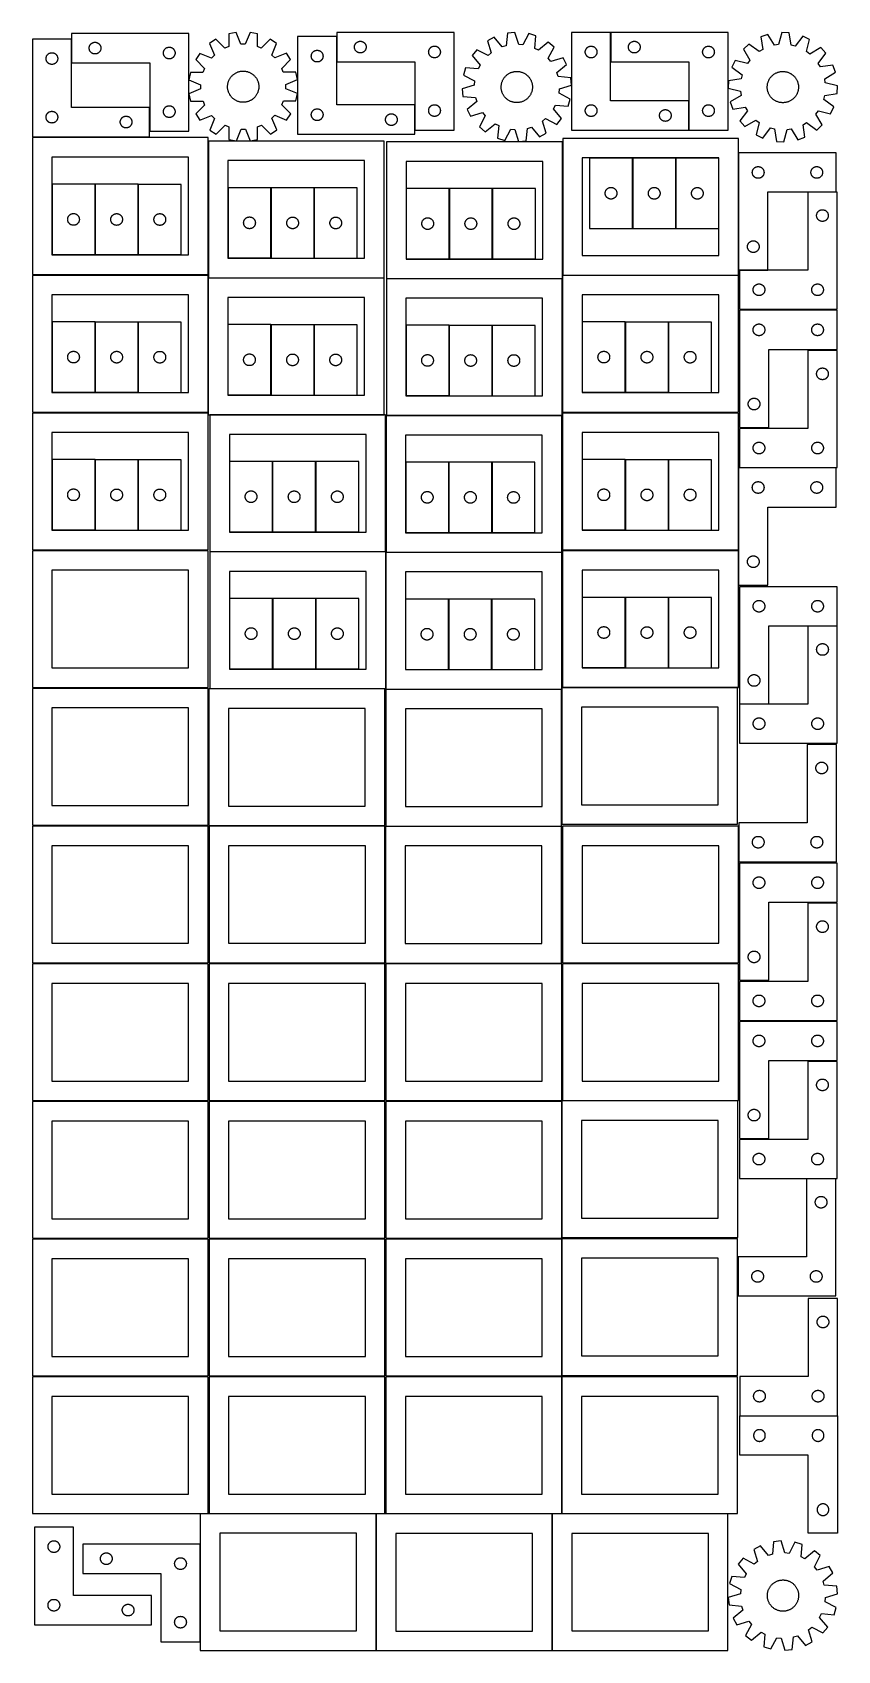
# Model space of a CAD drawing. Header units: millimetres. Extents: x 7 to 1243, y 8 to 2493.
import ezdxf

# ---------------------------------------------------------------- set-up
doc = ezdxf.new("R2010")
doc.units = ezdxf.units.MM
doc.layers.add('CUT', color=7, linetype='CONTINUOUS', true_color=0x000000)

msp = doc.modelspace()

# ---------------------------------------------------------------- linework, layer by layer
at = {"layer": 'CUT'}
for p, q in [((246.739679, 2491.768133), (66.739679, 2491.768133)), ((66.739679, 2491.768133), (66.739679, 2446.768133)), ((246.739679, 2341.768133), (246.739679, 2491.768133)), ((308.150364, 2491.043939), (308.128197, 2471.667615)), ((319.459749, 2493.320621), (308.150364, 2491.043939)), ((326.977612, 2475.462173), (319.459749, 2493.320621)), ((340.842901, 2493.369896), (333.407423, 2475.47699)), ((352.162659, 2491.145361), (340.842901, 2493.369896)), ((352.274127, 2471.769345), (352.162659, 2491.145361)), ((474.000303, 2486.989321), (414.000303, 2486.989321)), ((414.000303, 2486.989321), (414.000303, 2336.989321)), ((474.000303, 2381.989321), (474.000303, 2486.989321)), ((654.252009, 2493.376044), (474.252009, 2493.376044)), ((474.252009, 2493.376044), (474.252009, 2448.376044)), ((654.252009, 2343.376044), (654.252009, 2493.376044)), ((715.856705, 2486.003254), (705.70793, 2480.518018)), ((728.269565, 2471.12497), (715.856705, 2486.003254)), ((736.290183, 2492.305207), (734.413813, 2473.019937)), ((747.765538, 2493.489137), (736.290183, 2492.305207)), ((753.539852, 2474.993199), (747.765538, 2493.489137)), ((769.055263, 2491.491829), (759.94157, 2474.392618)), ((780.110179, 2488.194209), (769.055263, 2491.491829)), ((778.36686, 2468.896457), (780.110179, 2488.194209)), ((894.794309, 2493.308901), (834.794309, 2493.308901)), ((834.794309, 2493.308901), (834.794309, 2343.308901)), ((894.794309, 2388.308901), (894.794309, 2493.308901)), ((1075.060938, 2493.312567), (895.060938, 2493.312567)), ((895.060938, 2493.312567), (895.060938, 2448.312567)), ((1075.060938, 2343.312567), (1075.060938, 2493.312567)), ((1136.478102, 2490.263717), (1125.618749, 2486.370142)), ((1125.618749, 2486.370142), (1128.408313, 2467.195661)), ((1146.507657, 2473.685103), (1136.478102, 2490.263717)), ((1157.627807, 2493.415157), (1152.867272, 2474.632726)), ((1169.150547, 2492.856657), (1157.627807, 2493.415157)), ((1172.072287, 2473.70187), (1169.150547, 2492.856657)), ((1189.896331, 2487.674566), (1178.310445, 2472.14364)), ((1200.328226, 2482.749017), (1189.896331, 2487.674566)), ((66.520933, 2483.251528), (6.520933, 2483.251528)), ((6.520933, 2483.251528), (6.520933, 2333.251528)), ((32.020933, 2461.045757), (32.540334, 2461.323383)), ((32.540334, 2461.323383), (33.076782, 2461.566444)), ((33.076782, 2461.566444), (33.627977, 2461.773899)), ((33.627977, 2461.773899), (34.191561, 2461.944861)), ((34.191561, 2461.944861), (34.76512, 2462.078596)), ((34.76512, 2462.078596), (35.346197, 2462.174532)), ((35.346197, 2462.174532), (35.932304, 2462.232259)), ((35.932304, 2462.232259), (36.520933, 2462.251528)), ((36.520933, 2462.251528), (37.109561, 2462.232259)), ((37.109561, 2462.232259), (37.695668, 2462.174532)), ((37.695668, 2462.174532), (38.276745, 2462.078596)), ((38.276745, 2462.078596), (38.850304, 2461.944861)), ((38.850304, 2461.944861), (39.413888, 2461.773899)), ((39.413888, 2461.773899), (39.965083, 2461.566444)), ((39.965083, 2461.566444), (40.501531, 2461.323383)), ((40.501531, 2461.323383), (41.020933, 2461.045757)), ((66.520933, 2378.251528), (66.520933, 2483.251528)), ((93.739679, 2469.268133), (93.758949, 2469.856762)), ((93.758949, 2468.679505), (93.739679, 2469.268133)), ((93.758949, 2469.856762), (93.816676, 2470.442869)), ((93.816676, 2468.093398), (93.758949, 2468.679505)), ((93.816676, 2470.442869), (93.912612, 2471.023946)), ((93.912612, 2467.512321), (93.816676, 2468.093398)), ((93.912612, 2471.023946), (94.046347, 2471.597505)), ((94.046347, 2466.938762), (93.912612, 2467.512321)), ((94.046347, 2471.597505), (94.217308, 2472.161089)), ((94.217308, 2466.375178), (94.046347, 2466.938762)), ((94.217308, 2472.161089), (94.424764, 2472.712284)), ((94.424764, 2465.823983), (94.217308, 2466.375178)), ((94.424764, 2472.712284), (94.667825, 2473.248732)), ((94.667825, 2465.287535), (94.424764, 2465.823983)), ((94.667825, 2473.248732), (94.945451, 2473.768133)), ((94.945451, 2464.768133), (94.667825, 2465.287535)), ((94.945451, 2473.768133), (95.256453, 2474.268266)), ((95.256453, 2464.268001), (94.945451, 2464.768133)), ((95.256453, 2474.268266), (95.599499, 2474.746986)), ((95.599499, 2463.789281), (95.256453, 2464.268001)), ((95.599499, 2474.746986), (95.973121, 2475.202246)), ((95.973121, 2463.334021), (95.599499, 2463.789281)), ((95.973121, 2475.202246), (96.375718, 2475.632094)), ((96.375718, 2462.904172), (95.973121, 2463.334021)), ((96.375718, 2475.632094), (96.805567, 2476.034692)), ((96.805567, 2462.501575), (96.375718, 2462.904172)), ((96.805567, 2476.034692), (97.260827, 2476.408313)), ((97.260827, 2462.127953), (96.805567, 2462.501575)), ((97.260827, 2476.408313), (97.739547, 2476.75136)), ((97.739547, 2461.784907), (97.260827, 2462.127953)), ((97.739547, 2476.75136), (98.239679, 2477.062362)), ((98.239679, 2461.473905), (97.739547, 2461.784907)), ((98.239679, 2477.062362), (98.759081, 2477.339988)), ((98.759081, 2461.196279), (98.239679, 2461.473905)), ((98.759081, 2477.339988), (99.295529, 2477.583049)), ((99.295529, 2460.953218), (98.759081, 2461.196279)), ((99.295529, 2477.583049), (99.846724, 2477.790505)), ((99.846724, 2477.790505), (100.410308, 2477.961466)), ((100.410308, 2477.961466), (100.983867, 2478.095201)), ((100.983867, 2478.095201), (101.564944, 2478.191137)), ((101.564944, 2478.191137), (102.151051, 2478.248864)), ((102.151051, 2478.248864), (102.739679, 2478.268133)), ((102.739679, 2478.268133), (103.328308, 2478.248864)), ((103.328308, 2478.248864), (103.914415, 2478.191137)), ((103.914415, 2478.191137), (104.495492, 2478.095201)), ((104.495492, 2478.095201), (105.069051, 2477.961466)), ((105.069051, 2477.961466), (105.632635, 2477.790505)), ((105.632635, 2477.790505), (106.18383, 2477.583049)), ((106.18383, 2477.583049), (106.720278, 2477.339988)), ((106.720278, 2461.196279), (106.18383, 2460.953218)), ((106.720278, 2477.339988), (107.239679, 2477.062362)), ((107.239679, 2461.473905), (106.720278, 2461.196279)), ((107.239679, 2477.062362), (107.739812, 2476.75136)), ((107.739812, 2461.784907), (107.239679, 2461.473905)), ((107.739812, 2476.75136), (108.218532, 2476.408313)), ((108.218532, 2462.127953), (107.739812, 2461.784907)), ((108.218532, 2476.408313), (108.673792, 2476.034692)), ((108.673792, 2462.501575), (108.218532, 2462.127953)), ((108.673792, 2476.034692), (109.10364, 2475.632094)), ((109.10364, 2462.904172), (108.673792, 2462.501575)), ((109.10364, 2475.632094), (109.506238, 2475.202246)), ((109.506238, 2463.334021), (109.10364, 2462.904172)), ((109.506238, 2475.202246), (109.87986, 2474.746986)), ((109.87986, 2463.789281), (109.506238, 2463.334021)), ((109.87986, 2474.746986), (110.222906, 2474.268266)), ((110.222906, 2464.268001), (109.87986, 2463.789281)), ((110.222906, 2474.268266), (110.533908, 2473.768133)), ((110.533908, 2464.768133), (110.222906, 2464.268001)), ((110.533908, 2473.768133), (110.811534, 2473.248732)), ((110.811534, 2465.287535), (110.533908, 2464.768133)), ((110.811534, 2473.248732), (111.054595, 2472.712284)), ((111.054595, 2465.823983), (110.811534, 2465.287535)), ((111.054595, 2472.712284), (111.262051, 2472.161089)), ((111.262051, 2466.375178), (111.054595, 2465.823983)), ((111.262051, 2472.161089), (111.433012, 2471.597505)), ((111.433012, 2466.938762), (111.262051, 2466.375178)), ((111.433012, 2471.597505), (111.566747, 2471.023946)), ((111.566747, 2467.512321), (111.433012, 2466.938762)), ((111.566747, 2471.023946), (111.662683, 2470.442869)), ((111.662683, 2468.093398), (111.566747, 2467.512321)), ((111.662683, 2470.442869), (111.72041, 2469.856762)), ((111.72041, 2468.679505), (111.662683, 2468.093398)), ((111.72041, 2469.856762), (111.739679, 2469.268133)), ((111.739679, 2469.268133), (111.72041, 2468.679505)), ((207.739679, 2461.768133), (207.758949, 2462.356762)), ((207.758949, 2461.179505), (207.739679, 2461.768133)), ((207.758949, 2462.356762), (207.816676, 2462.942869)), ((207.816676, 2460.593398), (207.758949, 2461.179505)), ((207.816676, 2462.942869), (207.912612, 2463.523946)), ((207.912612, 2463.523946), (208.046347, 2464.097505)), ((208.046347, 2464.097505), (208.217308, 2464.661089)), ((208.217308, 2464.661089), (208.424764, 2465.212284)), ((208.424764, 2465.212284), (208.667825, 2465.748732)), ((208.667825, 2465.748732), (208.945451, 2466.268133)), ((208.945451, 2466.268133), (209.256453, 2466.768266)), ((209.256453, 2466.768266), (209.599499, 2467.246986)), ((209.599499, 2467.246986), (209.973121, 2467.702246)), ((209.973121, 2467.702246), (210.375718, 2468.132094)), ((210.375718, 2468.132094), (210.805567, 2468.534692)), ((210.805567, 2468.534692), (211.260827, 2468.908313)), ((211.260827, 2468.908313), (211.739547, 2469.25136)), ((211.739547, 2469.25136), (212.239679, 2469.562362)), ((212.239679, 2469.562362), (212.759081, 2469.839988)), ((212.759081, 2469.839988), (213.295529, 2470.083049)), ((213.295529, 2470.083049), (213.846724, 2470.290505)), ((213.846724, 2470.290505), (214.410308, 2470.461466)), ((214.410308, 2470.461466), (214.983867, 2470.595201)), ((214.983867, 2470.595201), (215.564944, 2470.691137)), ((215.564944, 2470.691137), (216.151051, 2470.748864)), ((216.151051, 2470.748864), (216.739679, 2470.768133)), ((216.739679, 2470.768133), (217.328308, 2470.748864)), ((217.328308, 2470.748864), (217.914415, 2470.691137)), ((217.914415, 2470.691137), (218.495492, 2470.595201)), ((218.495492, 2470.595201), (219.069051, 2470.461466)), ((219.069051, 2470.461466), (219.632635, 2470.290505)), ((219.632635, 2470.290505), (220.18383, 2470.083049)), ((220.18383, 2470.083049), (220.720278, 2469.839988)), ((220.720278, 2469.839988), (221.239679, 2469.562362)), ((221.239679, 2469.562362), (221.739812, 2469.25136)), ((221.739812, 2469.25136), (222.218532, 2468.908313)), ((222.218532, 2468.908313), (222.673792, 2468.534692)), ((222.673792, 2468.534692), (223.10364, 2468.132094)), ((223.10364, 2468.132094), (223.506238, 2467.702246)), ((223.506238, 2467.702246), (223.87986, 2467.246986)), ((223.87986, 2467.246986), (224.222906, 2466.768266)), ((224.222906, 2466.768266), (224.533908, 2466.268133)), ((224.533908, 2466.268133), (224.811534, 2465.748732)), ((224.811534, 2465.748732), (225.054595, 2465.212284)), ((225.054595, 2465.212284), (225.262051, 2464.661089)), ((225.262051, 2464.661089), (225.433012, 2464.097505)), ((225.433012, 2464.097505), (225.566747, 2463.523946)), ((225.566747, 2463.523946), (225.662683, 2462.942869)), ((225.662683, 2462.942869), (225.72041, 2462.356762)), ((225.72041, 2461.179505), (225.662683, 2460.593398)), ((225.72041, 2462.356762), (225.739679, 2461.768133)), ((225.739679, 2461.768133), (225.72041, 2461.179505)), ((263.751175, 2461.229129), (257.364089, 2451.622329)), ((281.694936, 2453.917231), (263.751175, 2461.229129)), ((288.413765, 2482.815437), (278.836504, 2476.384143)), ((278.836504, 2476.384143), (286.231022, 2458.474271)), ((302.193497, 2469.193344), (288.413765, 2482.815437)), ((308.128197, 2471.667615), (302.193497, 2469.193344)), ((333.407423, 2475.47699), (326.977612, 2475.462173)), ((358.220167, 2469.322452), (352.274127, 2471.769345)), ((371.936972, 2483.007907), (358.220167, 2469.322452)), ((381.543772, 2476.620821), (371.936972, 2483.007907)), ((374.231874, 2458.67706), (381.543772, 2476.620821)), ((396.698786, 2461.535492), (378.788914, 2454.140974)), ((403.13008, 2451.958231), (396.698786, 2461.535492)), ((435.928448, 2460.969919), (436.206074, 2461.489321)), ((436.206074, 2461.489321), (436.517076, 2461.989453)), ((436.517076, 2461.989453), (436.860123, 2462.468174)), ((436.860123, 2462.468174), (437.233744, 2462.923434)), ((437.233744, 2462.923434), (437.636342, 2463.353282)), ((437.636342, 2463.353282), (438.06619, 2463.75588)), ((438.06619, 2463.75588), (438.52145, 2464.129501)), ((438.52145, 2464.129501), (439.000171, 2464.472548)), ((439.000171, 2464.472548), (439.500303, 2464.78355)), ((439.500303, 2464.78355), (440.019704, 2465.061176)), ((440.019704, 2465.061176), (440.556152, 2465.304237)), ((440.556152, 2465.304237), (441.107347, 2465.511692)), ((441.107347, 2465.511692), (441.670931, 2465.682654)), ((441.670931, 2465.682654), (442.24449, 2465.816389)), ((442.24449, 2465.816389), (442.825567, 2465.912325)), ((442.825567, 2465.912325), (443.411674, 2465.970052)), ((443.411674, 2465.970052), (444.000303, 2465.989321)), ((444.000303, 2465.989321), (444.588931, 2465.970052)), ((444.588931, 2465.970052), (445.175038, 2465.912325)), ((445.175038, 2465.912325), (445.756116, 2465.816389)), ((445.756116, 2465.816389), (446.329674, 2465.682654)), ((446.329674, 2465.682654), (446.893258, 2465.511692)), ((446.893258, 2465.511692), (447.444454, 2465.304237)), ((447.444454, 2465.304237), (447.980901, 2465.061176)), ((447.980901, 2465.061176), (448.500303, 2464.78355)), ((448.500303, 2464.78355), (449.000435, 2464.472548)), ((449.000435, 2464.472548), (449.479156, 2464.129501)), ((449.479156, 2464.129501), (449.934415, 2463.75588)), ((449.934415, 2463.75588), (450.364264, 2463.353282)), ((450.364264, 2463.353282), (450.766861, 2462.923434)), ((450.766861, 2462.923434), (451.140483, 2462.468174)), ((451.140483, 2462.468174), (451.483529, 2461.989453)), ((451.483529, 2461.989453), (451.794531, 2461.489321)), ((451.794531, 2461.489321), (452.072157, 2460.969919)), ((501.252009, 2470.876044), (501.271278, 2471.464672)), ((501.271278, 2470.287415), (501.252009, 2470.876044)), ((501.271278, 2471.464672), (501.329005, 2472.050779)), ((501.329005, 2469.701308), (501.271278, 2470.287415)), ((501.329005, 2472.050779), (501.424941, 2472.631856)), ((501.424941, 2469.120231), (501.329005, 2469.701308)), ((501.424941, 2472.631856), (501.558676, 2473.205415)), ((501.558676, 2468.546672), (501.424941, 2469.120231)), ((501.558676, 2473.205415), (501.729637, 2473.768999)), ((501.729637, 2467.983088), (501.558676, 2468.546672)), ((501.729637, 2473.768999), (501.937093, 2474.320194)), ((501.937093, 2467.431893), (501.729637, 2467.983088)), ((501.937093, 2474.320194), (502.180154, 2474.856642)), ((502.180154, 2466.895445), (501.937093, 2467.431893)), ((502.180154, 2474.856642), (502.45778, 2475.376044)), ((502.45778, 2466.376044), (502.180154, 2466.895445)), ((502.45778, 2475.376044), (502.768782, 2475.876176)), ((502.768782, 2465.875911), (502.45778, 2466.376044)), ((502.768782, 2475.876176), (503.111828, 2476.354896)), ((503.111828, 2465.397191), (502.768782, 2465.875911)), ((503.111828, 2476.354896), (503.48545, 2476.810156)), ((503.48545, 2464.941931), (503.111828, 2465.397191)), ((503.48545, 2476.810156), (503.888048, 2477.240005)), ((503.888048, 2464.512083), (503.48545, 2464.941931)), ((503.888048, 2477.240005), (504.317896, 2477.642602)), ((504.317896, 2464.109485), (503.888048, 2464.512083)), ((504.317896, 2477.642602), (504.773156, 2478.016224)), ((504.773156, 2463.735864), (504.317896, 2464.109485)), ((504.773156, 2478.016224), (505.251876, 2478.35927)), ((505.251876, 2463.392817), (504.773156, 2463.735864)), ((505.251876, 2478.35927), (505.752009, 2478.670272)), ((505.752009, 2463.081815), (505.251876, 2463.392817)), ((505.752009, 2478.670272), (506.27141, 2478.947898)), ((506.27141, 2462.804189), (505.752009, 2463.081815)), ((506.27141, 2478.947898), (506.807858, 2479.190959)), ((506.807858, 2462.561128), (506.27141, 2462.804189)), ((506.807858, 2479.190959), (507.359053, 2479.398415)), ((507.359053, 2462.353672), (506.807858, 2462.561128)), ((507.359053, 2479.398415), (507.922637, 2479.569376)), ((507.922637, 2462.182711), (507.359053, 2462.353672)), ((507.922637, 2479.569376), (508.496196, 2479.703111)), ((508.496196, 2462.048976), (507.922637, 2462.182711)), ((508.496196, 2479.703111), (509.077273, 2479.799047)), ((509.077273, 2461.95304), (508.496196, 2462.048976)), ((509.077273, 2479.799047), (509.66338, 2479.856774)), ((509.66338, 2461.895313), (509.077273, 2461.95304)), ((509.66338, 2479.856774), (510.252009, 2479.876044)), ((510.252009, 2461.876044), (509.66338, 2461.895313)), ((510.252009, 2479.876044), (510.840637, 2479.856774)), ((510.840637, 2461.895313), (510.252009, 2461.876044)), ((510.840637, 2479.856774), (511.426744, 2479.799047)), ((511.426744, 2461.95304), (510.840637, 2461.895313)), ((511.426744, 2479.799047), (512.007821, 2479.703111)), ((512.007821, 2462.048976), (511.426744, 2461.95304)), ((512.007821, 2479.703111), (512.58138, 2479.569376)), ((512.58138, 2462.182711), (512.007821, 2462.048976)), ((512.58138, 2479.569376), (513.144964, 2479.398415)), ((513.144964, 2462.353672), (512.58138, 2462.182711)), ((513.144964, 2479.398415), (513.696159, 2479.190959)), ((513.696159, 2462.561128), (513.144964, 2462.353672)), ((513.696159, 2479.190959), (514.232607, 2478.947898)), ((514.232607, 2462.804189), (513.696159, 2462.561128)), ((514.232607, 2478.947898), (514.752009, 2478.670272)), ((514.752009, 2463.081815), (514.232607, 2462.804189)), ((514.752009, 2478.670272), (515.252141, 2478.35927)), ((515.252141, 2463.392817), (514.752009, 2463.081815)), ((515.252141, 2478.35927), (515.730861, 2478.016224)), ((515.730861, 2463.735864), (515.252141, 2463.392817)), ((515.730861, 2478.016224), (516.186121, 2477.642602)), ((516.186121, 2464.109485), (515.730861, 2463.735864)), ((516.186121, 2477.642602), (516.61597, 2477.240005)), ((516.61597, 2464.512083), (516.186121, 2464.109485)), ((516.61597, 2477.240005), (517.018567, 2476.810156)), ((517.018567, 2464.941931), (516.61597, 2464.512083)), ((517.018567, 2476.810156), (517.392189, 2476.354896)), ((517.392189, 2465.397191), (517.018567, 2464.941931)), ((517.392189, 2476.354896), (517.735235, 2475.876176)), ((517.735235, 2465.875911), (517.392189, 2465.397191)), ((517.735235, 2475.876176), (518.046237, 2475.376044)), ((518.046237, 2466.376044), (517.735235, 2465.875911)), ((518.046237, 2475.376044), (518.323863, 2474.856642)), ((518.323863, 2466.895445), (518.046237, 2466.376044)), ((518.323863, 2474.856642), (518.566924, 2474.320194)), ((518.566924, 2467.431893), (518.323863, 2466.895445)), ((518.566924, 2474.320194), (518.77438, 2473.768999)), ((518.77438, 2467.983088), (518.566924, 2467.431893)), ((518.77438, 2473.768999), (518.945341, 2473.205415)), ((518.945341, 2468.546672), (518.77438, 2467.983088)), ((518.945341, 2473.205415), (519.079076, 2472.631856)), ((519.079076, 2469.120231), (518.945341, 2468.546672)), ((519.079076, 2472.631856), (519.175012, 2472.050779)), ((519.175012, 2469.701308), (519.079076, 2469.120231)), ((519.175012, 2472.050779), (519.232739, 2471.464672)), ((519.232739, 2470.287415), (519.175012, 2469.701308)), ((519.232739, 2471.464672), (519.252009, 2470.876044)), ((519.252009, 2470.876044), (519.232739, 2470.287415)), ((615.252009, 2463.376044), (615.271278, 2463.964672)), ((615.271278, 2462.787415), (615.252009, 2463.376044)), ((615.271278, 2463.964672), (615.329005, 2464.550779)), ((615.329005, 2462.201308), (615.271278, 2462.787415)), ((615.329005, 2464.550779), (615.424941, 2465.131856)), ((615.424941, 2461.620231), (615.329005, 2462.201308)), ((615.424941, 2465.131856), (615.558676, 2465.705415)), ((615.558676, 2461.046672), (615.424941, 2461.620231)), ((615.558676, 2465.705415), (615.729637, 2466.268999)), ((615.729637, 2466.268999), (615.937093, 2466.820194)), ((615.937093, 2466.820194), (616.180154, 2467.356642)), ((616.180154, 2467.356642), (616.45778, 2467.876044)), ((616.45778, 2467.876044), (616.768782, 2468.376176)), ((616.768782, 2468.376176), (617.111828, 2468.854896)), ((617.111828, 2468.854896), (617.48545, 2469.310156)), ((617.48545, 2469.310156), (617.888048, 2469.740005)), ((617.888048, 2469.740005), (618.317896, 2470.142602)), ((618.317896, 2470.142602), (618.773156, 2470.516224)), ((618.773156, 2470.516224), (619.251876, 2470.85927)), ((619.251876, 2470.85927), (619.752009, 2471.170272)), ((619.752009, 2471.170272), (620.27141, 2471.447898)), ((620.27141, 2471.447898), (620.807858, 2471.690959)), ((620.807858, 2471.690959), (621.359053, 2471.898415)), ((621.359053, 2471.898415), (621.922637, 2472.069376)), ((621.922637, 2472.069376), (622.496196, 2472.203111)), ((622.496196, 2472.203111), (623.077273, 2472.299047)), ((623.077273, 2472.299047), (623.66338, 2472.356774)), ((623.66338, 2472.356774), (624.252009, 2472.376044)), ((624.252009, 2472.376044), (624.840637, 2472.356774)), ((624.840637, 2472.356774), (625.426744, 2472.299047)), ((625.426744, 2472.299047), (626.007821, 2472.203111)), ((626.007821, 2472.203111), (626.58138, 2472.069376)), ((626.58138, 2472.069376), (627.144964, 2471.898415)), ((627.144964, 2471.898415), (627.696159, 2471.690959)), ((627.696159, 2471.690959), (628.232607, 2471.447898)), ((628.232607, 2471.447898), (628.752009, 2471.170272)), ((628.752009, 2471.170272), (629.252141, 2470.85927)), ((629.252141, 2470.85927), (629.730861, 2470.516224)), ((629.730861, 2470.516224), (630.186121, 2470.142602)), ((630.186121, 2470.142602), (630.61597, 2469.740005)), ((630.61597, 2469.740005), (631.018567, 2469.310156)), ((631.018567, 2469.310156), (631.392189, 2468.854896)), ((631.392189, 2468.854896), (631.735235, 2468.376176)), ((631.735235, 2468.376176), (632.046237, 2467.876044)), ((632.046237, 2467.876044), (632.323863, 2467.356642)), ((632.323863, 2467.356642), (632.566924, 2466.820194)), ((632.566924, 2466.820194), (632.77438, 2466.268999)), ((632.77438, 2466.268999), (632.945341, 2465.705415)), ((632.945341, 2465.705415), (633.079076, 2465.131856)), ((633.079076, 2461.620231), (632.945341, 2461.046672)), ((633.079076, 2465.131856), (633.175012, 2464.550779)), ((633.175012, 2462.201308), (633.079076, 2461.620231)), ((633.175012, 2464.550779), (633.232739, 2463.964672)), ((633.232739, 2462.787415), (633.175012, 2462.201308)), ((633.232739, 2463.964672), (633.252009, 2463.376044)), ((633.252009, 2463.376044), (633.232739, 2462.787415)), ((689.241511, 2466.876219), (681.964375, 2457.924753)), ((706.403171, 2457.880672), (689.241511, 2466.876219)), ((705.70793, 2480.518018), (711.354544, 2461.982695)), ((711.354544, 2461.982695), (706.403171, 2457.880672)), ((734.413813, 2473.019937), (728.269565, 2471.12497)), ((759.94157, 2474.392618), (753.539852, 2474.993199)), ((784.051444, 2465.891761), (778.36686, 2468.896457)), ((799.014983, 2478.201713), (784.051444, 2465.891761)), ((798.970902, 2453.762916), (807.966449, 2470.924576)), ((807.966449, 2470.924576), (799.014983, 2478.201713)), ((855.794309, 2463.308901), (855.813579, 2463.89753)), ((855.813579, 2462.720273), (855.794309, 2463.308901)), ((855.813579, 2463.89753), (855.871305, 2464.483637)), ((855.871305, 2462.134166), (855.813579, 2462.720273)), ((855.871305, 2464.483637), (855.967241, 2465.064714)), ((855.967241, 2461.553088), (855.871305, 2462.134166)), ((855.967241, 2465.064714), (856.100977, 2465.638273)), ((856.100977, 2460.97953), (855.967241, 2461.553088)), ((856.100977, 2465.638273), (856.271938, 2466.201857)), ((856.271938, 2466.201857), (856.479393, 2466.753052)), ((856.479393, 2466.753052), (856.722454, 2467.2895)), ((856.722454, 2467.2895), (857.00008, 2467.808901)), ((857.00008, 2467.808901), (857.311082, 2468.309033)), ((857.311082, 2468.309033), (857.654129, 2468.787754)), ((857.654129, 2468.787754), (858.027751, 2469.243014)), ((858.027751, 2469.243014), (858.430348, 2469.672862)), ((858.430348, 2469.672862), (858.860197, 2470.07546)), ((858.860197, 2470.07546), (859.315456, 2470.449081)), ((859.315456, 2470.449081), (859.794177, 2470.792128)), ((859.794177, 2470.792128), (860.294309, 2471.10313)), ((860.294309, 2471.10313), (860.813711, 2471.380756)), ((860.813711, 2471.380756), (861.350158, 2471.623817)), ((861.350158, 2471.623817), (861.901354, 2471.831273)), ((861.901354, 2471.831273), (862.464938, 2472.002234)), ((862.464938, 2472.002234), (863.038496, 2472.135969)), ((863.038496, 2472.135969), (863.619573, 2472.231905)), ((863.619573, 2472.231905), (864.205681, 2472.289632)), ((864.205681, 2472.289632), (864.794309, 2472.308901)), ((864.794309, 2472.308901), (865.382937, 2472.289632)), ((865.382937, 2472.289632), (865.969045, 2472.231905)), ((865.969045, 2472.231905), (866.550122, 2472.135969)), ((866.550122, 2472.135969), (867.12368, 2472.002234)), ((867.12368, 2472.002234), (867.687264, 2471.831273)), ((867.687264, 2471.831273), (868.23846, 2471.623817)), ((868.23846, 2471.623817), (868.774907, 2471.380756)), ((868.774907, 2471.380756), (869.294309, 2471.10313)), ((869.294309, 2471.10313), (869.794441, 2470.792128)), ((869.794441, 2470.792128), (870.273162, 2470.449081)), ((870.273162, 2470.449081), (870.728421, 2470.07546)), ((870.728421, 2470.07546), (871.15827, 2469.672862)), ((871.15827, 2469.672862), (871.560867, 2469.243014)), ((871.560867, 2469.243014), (871.934489, 2468.787754)), ((871.934489, 2468.787754), (872.277536, 2468.309033)), ((872.277536, 2468.309033), (872.588538, 2467.808901)), ((872.588538, 2467.808901), (872.866164, 2467.2895)), ((872.866164, 2467.2895), (873.109225, 2466.753052)), ((873.109225, 2466.753052), (873.31668, 2466.201857)), ((873.31668, 2466.201857), (873.487641, 2465.638273)), ((873.487641, 2465.638273), (873.621377, 2465.064714)), ((873.621377, 2461.553088), (873.487641, 2460.97953)), ((873.621377, 2465.064714), (873.717313, 2464.483637)), ((873.717313, 2462.134166), (873.621377, 2461.553088)), ((873.717313, 2464.483637), (873.775039, 2463.89753)), ((873.775039, 2462.720273), (873.717313, 2462.134166)), ((873.775039, 2463.89753), (873.794309, 2463.308901)), ((873.794309, 2463.308901), (873.775039, 2462.720273)), ((922.060938, 2470.812567), (922.080208, 2471.401195)), ((922.080208, 2470.223939), (922.060938, 2470.812567)), ((922.080208, 2471.401195), (922.137934, 2471.987303)), ((922.137934, 2469.637831), (922.080208, 2470.223939)), ((922.137934, 2471.987303), (922.23387, 2472.56838)), ((922.23387, 2469.056754), (922.137934, 2469.637831)), ((922.23387, 2472.56838), (922.367606, 2473.141938)), ((922.367606, 2468.483196), (922.23387, 2469.056754)), ((922.367606, 2473.141938), (922.538567, 2473.705522)), ((922.538567, 2467.919612), (922.367606, 2468.483196)), ((922.538567, 2473.705522), (922.746022, 2474.256718)), ((922.746022, 2467.368416), (922.538567, 2467.919612)), ((922.746022, 2474.256718), (922.989083, 2474.793165)), ((922.989083, 2466.831969), (922.746022, 2467.368416)), ((922.989083, 2474.793165), (923.266709, 2475.312567)), ((923.266709, 2466.312567), (922.989083, 2466.831969)), ((923.266709, 2475.312567), (923.577711, 2475.812699)), ((923.577711, 2465.812435), (923.266709, 2466.312567)), ((923.577711, 2475.812699), (923.920758, 2476.29142)), ((923.920758, 2465.333714), (923.577711, 2465.812435)), ((923.920758, 2476.29142), (924.29438, 2476.746679)), ((924.29438, 2464.878455), (923.920758, 2465.333714)), ((924.29438, 2476.746679), (924.696977, 2477.176528)), ((924.696977, 2464.448606), (924.29438, 2464.878455)), ((924.696977, 2477.176528), (925.126826, 2477.579125)), ((925.126826, 2464.046009), (924.696977, 2464.448606)), ((925.126826, 2477.579125), (925.582085, 2477.952747)), ((925.582085, 2463.672387), (925.126826, 2464.046009)), ((925.582085, 2477.952747), (926.060806, 2478.295794)), ((926.060806, 2463.32934), (925.582085, 2463.672387)), ((926.060806, 2478.295794), (926.560938, 2478.606796)), ((926.560938, 2463.018338), (926.060806, 2463.32934)), ((926.560938, 2478.606796), (927.08034, 2478.884422)), ((927.08034, 2462.740712), (926.560938, 2463.018338)), ((927.08034, 2478.884422), (927.616787, 2479.127483)), ((927.616787, 2462.497651), (927.08034, 2462.740712)), ((927.616787, 2479.127483), (928.167983, 2479.334938)), ((928.167983, 2462.290196), (927.616787, 2462.497651)), ((928.167983, 2479.334938), (928.731567, 2479.505899)), ((928.731567, 2462.119235), (928.167983, 2462.290196)), ((928.731567, 2479.505899), (929.305125, 2479.639635)), ((929.305125, 2461.985499), (928.731567, 2462.119235)), ((929.305125, 2479.639635), (929.886202, 2479.735571)), ((929.886202, 2461.889563), (929.305125, 2461.985499)), ((929.886202, 2479.735571), (930.47231, 2479.793297)), ((930.47231, 2461.831837), (929.886202, 2461.889563)), ((930.47231, 2479.793297), (931.060938, 2479.812567)), ((931.060938, 2461.812567), (930.47231, 2461.831837)), ((931.060938, 2479.812567), (931.649566, 2479.793297)), ((931.649566, 2461.831837), (931.060938, 2461.812567)), ((931.649566, 2479.793297), (932.235674, 2479.735571)), ((932.235674, 2461.889563), (931.649566, 2461.831837)), ((932.235674, 2479.735571), (932.816751, 2479.639635)), ((932.816751, 2461.985499), (932.235674, 2461.889563)), ((932.816751, 2479.639635), (933.390309, 2479.505899)), ((933.390309, 2462.119235), (932.816751, 2461.985499)), ((933.390309, 2479.505899), (933.953893, 2479.334938)), ((933.953893, 2462.290196), (933.390309, 2462.119235)), ((933.953893, 2479.334938), (934.505089, 2479.127483)), ((934.505089, 2462.497651), (933.953893, 2462.290196)), ((934.505089, 2479.127483), (935.041536, 2478.884422)), ((935.041536, 2462.740712), (934.505089, 2462.497651)), ((935.041536, 2478.884422), (935.560938, 2478.606796)), ((935.560938, 2463.018338), (935.041536, 2462.740712)), ((935.560938, 2478.606796), (936.06107, 2478.295794)), ((936.06107, 2463.32934), (935.560938, 2463.018338)), ((936.06107, 2478.295794), (936.539791, 2477.952747)), ((936.539791, 2463.672387), (936.06107, 2463.32934)), ((936.539791, 2477.952747), (936.99505, 2477.579125)), ((936.99505, 2464.046009), (936.539791, 2463.672387)), ((936.99505, 2477.579125), (937.424899, 2477.176528)), ((937.424899, 2464.448606), (936.99505, 2464.046009)), ((937.424899, 2477.176528), (937.827496, 2476.746679)), ((937.827496, 2464.878455), (937.424899, 2464.448606)), ((937.827496, 2476.746679), (938.201118, 2476.29142)), ((938.201118, 2465.333714), (937.827496, 2464.878455)), ((938.201118, 2476.29142), (938.544165, 2475.812699)), ((938.544165, 2465.812435), (938.201118, 2465.333714)), ((938.544165, 2475.812699), (938.855167, 2475.312567)), ((938.855167, 2466.312567), (938.544165, 2465.812435)), ((938.855167, 2475.312567), (939.132793, 2474.793165)), ((939.132793, 2466.831969), (938.855167, 2466.312567)), ((939.132793, 2474.793165), (939.375854, 2474.256718)), ((939.375854, 2467.368416), (939.132793, 2466.831969)), ((939.375854, 2474.256718), (939.583309, 2473.705522)), ((939.583309, 2467.919612), (939.375854, 2467.368416)), ((939.583309, 2473.705522), (939.75427, 2473.141938)), ((939.75427, 2468.483196), (939.583309, 2467.919612)), ((939.75427, 2473.141938), (939.888006, 2472.56838)), ((939.888006, 2469.056754), (939.75427, 2468.483196)), ((939.888006, 2472.56838), (939.983942, 2471.987303)), ((939.983942, 2469.637831), (939.888006, 2469.056754)), ((939.983942, 2471.987303), (940.041668, 2471.401195)), ((940.041668, 2470.223939), (939.983942, 2469.637831)), ((940.041668, 2471.401195), (940.060938, 2470.812567)), ((940.060938, 2470.812567), (940.041668, 2470.223939)), ((1036.060938, 2463.312567), (1036.080208, 2463.901195)), ((1036.080208, 2462.723939), (1036.060938, 2463.312567)), ((1036.080208, 2463.901195), (1036.137934, 2464.487303)), ((1036.137934, 2462.137831), (1036.080208, 2462.723939)), ((1036.137934, 2464.487303), (1036.23387, 2465.06838)), ((1036.23387, 2461.556754), (1036.137934, 2462.137831)), ((1036.23387, 2465.06838), (1036.367606, 2465.641938)), ((1036.367606, 2460.983196), (1036.23387, 2461.556754)), ((1036.367606, 2465.641938), (1036.538567, 2466.205522)), ((1036.538567, 2466.205522), (1036.746022, 2466.756718)), ((1036.746022, 2466.756718), (1036.989083, 2467.293165)), ((1036.989083, 2467.293165), (1037.266709, 2467.812567)), ((1037.266709, 2467.812567), (1037.577711, 2468.312699)), ((1037.577711, 2468.312699), (1037.920758, 2468.79142)), ((1037.920758, 2468.79142), (1038.29438, 2469.246679)), ((1038.29438, 2469.246679), (1038.696977, 2469.676528)), ((1038.696977, 2469.676528), (1039.126826, 2470.079125)), ((1039.126826, 2470.079125), (1039.582085, 2470.452747)), ((1039.582085, 2470.452747), (1040.060806, 2470.795794)), ((1040.060806, 2470.795794), (1040.560938, 2471.106796)), ((1040.560938, 2471.106796), (1041.08034, 2471.384422)), ((1041.08034, 2471.384422), (1041.616787, 2471.627483)), ((1041.616787, 2471.627483), (1042.167983, 2471.834938)), ((1042.167983, 2471.834938), (1042.731567, 2472.005899)), ((1042.731567, 2472.005899), (1043.305125, 2472.139635)), ((1043.305125, 2472.139635), (1043.886202, 2472.235571)), ((1043.886202, 2472.235571), (1044.47231, 2472.293297)), ((1044.47231, 2472.293297), (1045.060938, 2472.312567)), ((1045.060938, 2472.312567), (1045.649566, 2472.293297)), ((1045.649566, 2472.293297), (1046.235674, 2472.235571)), ((1046.235674, 2472.235571), (1046.816751, 2472.139635)), ((1046.816751, 2472.139635), (1047.390309, 2472.005899)), ((1047.390309, 2472.005899), (1047.953893, 2471.834938)), ((1047.953893, 2471.834938), (1048.505089, 2471.627483)), ((1048.505089, 2471.627483), (1049.041536, 2471.384422)), ((1049.041536, 2471.384422), (1049.560938, 2471.106796)), ((1049.560938, 2471.106796), (1050.06107, 2470.795794)), ((1050.06107, 2470.795794), (1050.539791, 2470.452747)), ((1050.539791, 2470.452747), (1050.99505, 2470.079125)), ((1050.99505, 2470.079125), (1051.424899, 2469.676528)), ((1051.424899, 2469.676528), (1051.827496, 2469.246679)), ((1051.827496, 2469.246679), (1052.201118, 2468.79142)), ((1052.201118, 2468.79142), (1052.544165, 2468.312699)), ((1052.544165, 2468.312699), (1052.855167, 2467.812567)), ((1052.855167, 2467.812567), (1053.132793, 2467.293165)), ((1053.132793, 2467.293165), (1053.375854, 2466.756718)), ((1053.375854, 2466.756718), (1053.583309, 2466.205522)), ((1053.583309, 2466.205522), (1053.75427, 2465.641938)), ((1053.75427, 2465.641938), (1053.888006, 2465.06838)), ((1053.888006, 2461.556754), (1053.75427, 2460.983196)), ((1053.888006, 2465.06838), (1053.983942, 2464.487303)), ((1053.983942, 2462.137831), (1053.888006, 2461.556754)), ((1053.983942, 2464.487303), (1054.041668, 2463.901195)), ((1054.041668, 2462.723939), (1053.983942, 2462.137831)), ((1054.041668, 2463.901195), (1054.060938, 2463.312567)), ((1054.060938, 2463.312567), (1054.041668, 2462.723939)), ((1107.284973, 2475.364949), (1098.742246, 2467.612061)), ((1098.742246, 2467.612061), (1108.657223, 2450.96467)), ((1122.895435, 2463.886452), (1107.284973, 2475.364949)), ((1128.408313, 2467.195661), (1122.895435, 2463.886452)), ((1152.867272, 2474.632726), (1146.507657, 2473.685103)), ((1178.310445, 2472.14364), (1172.072287, 2473.70187)), ((1195.697342, 2463.9342), (1200.328226, 2482.749017)), ((1200.86434, 2460.107344), (1195.697342, 2463.9342)), ((1217.511731, 2470.022322), (1200.86434, 2460.107344)), ((1213.786122, 2445.869133), (1225.264619, 2461.479595)), ((1225.264619, 2461.479595), (1217.511731, 2470.022322)), ((27.520933, 2453.251528), (27.540202, 2453.840156)), ((27.540202, 2452.6629), (27.520933, 2453.251528)), ((27.540202, 2453.840156), (27.597929, 2454.426264)), ((27.597929, 2452.076793), (27.540202, 2452.6629)), ((27.597929, 2454.426264), (27.693865, 2455.007341)), ((27.693865, 2451.495715), (27.597929, 2452.076793)), ((27.693865, 2455.007341), (27.8276, 2455.5809)), ((27.8276, 2450.922157), (27.693865, 2451.495715)), ((27.8276, 2455.5809), (27.998561, 2456.144483)), ((27.998561, 2450.358573), (27.8276, 2450.922157)), ((27.998561, 2456.144483), (28.206017, 2456.695679)), ((28.206017, 2449.807377), (27.998561, 2450.358573)), ((28.206017, 2456.695679), (28.449078, 2457.232127)), ((28.449078, 2449.27093), (28.206017, 2449.807377)), ((28.449078, 2457.232127), (28.726704, 2457.751528)), ((28.726704, 2448.751528), (28.449078, 2449.27093)), ((28.726704, 2457.751528), (29.037706, 2458.25166)), ((29.037706, 2448.251396), (28.726704, 2448.751528)), ((29.037706, 2458.25166), (29.380752, 2458.730381)), ((29.380752, 2447.772675), (29.037706, 2448.251396)), ((29.380752, 2458.730381), (29.754374, 2459.185641)), ((29.754374, 2447.317416), (29.380752, 2447.772675)), ((29.754374, 2459.185641), (30.156972, 2459.615489)), ((30.156972, 2446.887567), (29.754374, 2447.317416)), ((30.156972, 2459.615489), (30.58682, 2460.018087)), ((30.58682, 2446.48497), (30.156972, 2446.887567)), ((30.58682, 2460.018087), (31.04208, 2460.391708)), ((31.04208, 2446.111348), (30.58682, 2446.48497)), ((31.04208, 2460.391708), (31.5208, 2460.734755)), ((31.5208, 2445.768302), (31.04208, 2446.111348)), ((31.5208, 2460.734755), (32.020933, 2461.045757)), ((32.020933, 2445.4573), (31.5208, 2445.768302)), ((32.540334, 2445.179674), (32.020933, 2445.4573)), ((33.076782, 2444.936613), (32.540334, 2445.179674)), ((33.627977, 2444.729157), (33.076782, 2444.936613)), ((34.191561, 2444.558196), (33.627977, 2444.729157)), ((34.76512, 2444.424461), (34.191561, 2444.558196)), ((35.346197, 2444.328525), (34.76512, 2444.424461)), ((35.932304, 2444.270798), (35.346197, 2444.328525)), ((36.520933, 2444.251528), (35.932304, 2444.270798)), ((37.109561, 2444.270798), (36.520933, 2444.251528)), ((37.695668, 2444.328525), (37.109561, 2444.270798)), ((38.276745, 2444.424461), (37.695668, 2444.328525)), ((38.850304, 2444.558196), (38.276745, 2444.424461)), ((39.413888, 2444.729157), (38.850304, 2444.558196)), ((39.965083, 2444.936613), (39.413888, 2444.729157)), ((40.501531, 2445.179674), (39.965083, 2444.936613)), ((41.020933, 2445.4573), (40.501531, 2445.179674)), ((41.020933, 2461.045757), (41.521065, 2460.734755)), ((41.521065, 2445.768302), (41.020933, 2445.4573)), ((41.521065, 2460.734755), (41.999785, 2460.391708)), ((41.999785, 2446.111348), (41.521065, 2445.768302)), ((41.999785, 2460.391708), (42.455045, 2460.018087)), ((42.455045, 2446.48497), (41.999785, 2446.111348)), ((42.455045, 2460.018087), (42.884894, 2459.615489)), ((42.884894, 2446.887567), (42.455045, 2446.48497)), ((42.884894, 2459.615489), (43.287491, 2459.185641)), ((43.287491, 2447.317416), (42.884894, 2446.887567)), ((43.287491, 2459.185641), (43.661113, 2458.730381)), ((43.661113, 2447.772675), (43.287491, 2447.317416)), ((43.661113, 2458.730381), (44.004159, 2458.25166)), ((44.004159, 2448.251396), (43.661113, 2447.772675)), ((44.004159, 2458.25166), (44.315161, 2457.751528)), ((44.315161, 2448.751528), (44.004159, 2448.251396)), ((44.315161, 2457.751528), (44.592787, 2457.232127)), ((44.592787, 2449.27093), (44.315161, 2448.751528)), ((44.592787, 2457.232127), (44.835848, 2456.695679)), ((44.835848, 2449.807377), (44.592787, 2449.27093)), ((44.835848, 2456.695679), (45.043304, 2456.144483)), ((45.043304, 2450.358573), (44.835848, 2449.807377)), ((45.043304, 2456.144483), (45.214265, 2455.5809)), ((45.214265, 2450.922157), (45.043304, 2450.358573)), ((45.214265, 2455.5809), (45.348, 2455.007341)), ((45.348, 2451.495715), (45.214265, 2450.922157)), ((45.348, 2455.007341), (45.443936, 2454.426264)), ((45.443936, 2452.076793), (45.348, 2451.495715)), ((45.443936, 2454.426264), (45.501663, 2453.840156)), ((45.501663, 2452.6629), (45.443936, 2452.076793)), ((45.501663, 2453.840156), (45.520933, 2453.251528)), ((45.520933, 2453.251528), (45.501663, 2452.6629)), ((66.739679, 2446.768133), (186.739679, 2446.768133)), ((99.846724, 2460.745762), (99.295529, 2460.953218)), ((100.410308, 2460.574801), (99.846724, 2460.745762)), ((100.983867, 2460.441066), (100.410308, 2460.574801)), ((101.564944, 2460.34513), (100.983867, 2460.441066)), ((102.151051, 2460.287403), (101.564944, 2460.34513)), ((102.739679, 2460.268133), (102.151051, 2460.287403)), ((103.328308, 2460.287403), (102.739679, 2460.268133)), ((103.914415, 2460.34513), (103.328308, 2460.287403)), ((104.495492, 2460.441066), (103.914415, 2460.34513)), ((105.069051, 2460.574801), (104.495492, 2460.441066)), ((105.632635, 2460.745762), (105.069051, 2460.574801)), ((106.18383, 2460.953218), (105.632635, 2460.745762)), ((186.739679, 2446.768133), (186.739679, 2341.768133)), ((207.912612, 2460.012321), (207.816676, 2460.593398)), ((208.046347, 2459.438762), (207.912612, 2460.012321)), ((208.217308, 2458.875178), (208.046347, 2459.438762)), ((208.424764, 2458.323983), (208.217308, 2458.875178)), ((208.667825, 2457.787535), (208.424764, 2458.323983)), ((208.945451, 2457.268133), (208.667825, 2457.787535)), ((209.256453, 2456.768001), (208.945451, 2457.268133)), ((209.599499, 2456.289281), (209.256453, 2456.768001)), ((209.973121, 2455.834021), (209.599499, 2456.289281)), ((210.375718, 2455.404172), (209.973121, 2455.834021)), ((210.805567, 2455.001575), (210.375718, 2455.404172)), ((211.260827, 2454.627953), (210.805567, 2455.001575)), ((211.739547, 2454.284907), (211.260827, 2454.627953)), ((212.239679, 2453.973905), (211.739547, 2454.284907)), ((212.759081, 2453.696279), (212.239679, 2453.973905)), ((213.295529, 2453.453218), (212.759081, 2453.696279)), ((213.846724, 2453.245762), (213.295529, 2453.453218)), ((214.410308, 2453.074801), (213.846724, 2453.245762)), ((214.983867, 2452.941066), (214.410308, 2453.074801)), ((215.564944, 2452.84513), (214.983867, 2452.941066)), ((216.151051, 2452.787403), (215.564944, 2452.84513)), ((216.739679, 2452.768133), (216.151051, 2452.787403)), ((217.328308, 2452.787403), (216.739679, 2452.768133)), ((217.914415, 2452.84513), (217.328308, 2452.787403)), ((218.495492, 2452.941066), (217.914415, 2452.84513)), ((219.069051, 2453.074801), (218.495492, 2452.941066)), ((219.632635, 2453.245762), (219.069051, 2453.074801)), ((220.18383, 2453.453218), (219.632635, 2453.245762)), ((220.720278, 2453.696279), (220.18383, 2453.453218)), ((221.239679, 2453.973905), (220.720278, 2453.696279)), ((221.739812, 2454.284907), (221.239679, 2453.973905)), ((222.218532, 2454.627953), (221.739812, 2454.284907)), ((222.673792, 2455.001575), (222.218532, 2454.627953)), ((223.10364, 2455.404172), (222.673792, 2455.001575)), ((223.506238, 2455.834021), (223.10364, 2455.404172)), ((223.87986, 2456.289281), (223.506238, 2455.834021)), ((224.222906, 2456.768001), (223.87986, 2456.289281)), ((224.533908, 2457.268133), (224.222906, 2456.768001)), ((224.811534, 2457.787535), (224.533908, 2457.268133)), ((225.054595, 2458.323983), (224.811534, 2457.787535)), ((225.262051, 2458.875178), (225.054595, 2458.323983)), ((225.433012, 2459.438762), (225.262051, 2458.875178)), ((225.566747, 2460.012321), (225.433012, 2459.438762)), ((225.662683, 2460.593398), (225.566747, 2460.012321)), ((257.364089, 2451.622329), (271.049545, 2437.905525)), ((271.049545, 2437.905525), (268.602651, 2431.959484)), ((286.231022, 2458.474271), (281.694936, 2453.917231)), ((378.788914, 2454.140974), (374.231874, 2458.67706)), ((389.507987, 2438.178499), (403.13008, 2451.958231)), ((391.982258, 2432.243799), (389.507987, 2438.178499)), ((435.000303, 2456.989321), (435.019572, 2457.577949)), ((435.019572, 2456.400693), (435.000303, 2456.989321)), ((435.019572, 2457.577949), (435.077299, 2458.164057)), ((435.077299, 2455.814586), (435.019572, 2456.400693)), ((435.077299, 2458.164057), (435.173235, 2458.745134)), ((435.173235, 2455.233508), (435.077299, 2455.814586)), ((435.173235, 2458.745134), (435.30697, 2459.318693)), ((435.30697, 2454.65995), (435.173235, 2455.233508)), ((435.30697, 2459.318693), (435.477931, 2459.882276)), ((435.477931, 2454.096366), (435.30697, 2454.65995)), ((435.477931, 2459.882276), (435.685387, 2460.433472)), ((435.685387, 2453.54517), (435.477931, 2454.096366)), ((435.685387, 2460.433472), (435.928448, 2460.969919)), ((435.928448, 2453.008723), (435.685387, 2453.54517)), ((436.206074, 2452.489321), (435.928448, 2453.008723)), ((436.517076, 2451.989189), (436.206074, 2452.489321)), ((436.860123, 2451.510468), (436.517076, 2451.989189)), ((437.233744, 2451.055209), (436.860123, 2451.510468)), ((437.636342, 2450.62536), (437.233744, 2451.055209)), ((438.06619, 2450.222763), (437.636342, 2450.62536)), ((438.52145, 2449.849141), (438.06619, 2450.222763)), ((439.000171, 2449.506095), (438.52145, 2449.849141)), ((439.500303, 2449.195093), (439.000171, 2449.506095)), ((440.019704, 2448.917467), (439.500303, 2449.195093)), ((440.556152, 2448.674405), (440.019704, 2448.917467)), ((441.107347, 2448.46695), (440.556152, 2448.674405)), ((441.670931, 2448.295989), (441.107347, 2448.46695)), ((442.24449, 2448.162254), (441.670931, 2448.295989)), ((442.825567, 2448.066318), (442.24449, 2448.162254)), ((443.411674, 2448.008591), (442.825567, 2448.066318)), ((444.000303, 2447.989321), (443.411674, 2448.008591)), ((444.588931, 2448.008591), (444.000303, 2447.989321)), ((445.175038, 2448.066318), (444.588931, 2448.008591)), ((445.756116, 2448.162254), (445.175038, 2448.066318)), ((446.329674, 2448.295989), (445.756116, 2448.162254)), ((446.893258, 2448.46695), (446.329674, 2448.295989)), ((447.444454, 2448.674405), (446.893258, 2448.46695)), ((447.980901, 2448.917467), (447.444454, 2448.674405)), ((448.500303, 2449.195093), (447.980901, 2448.917467)), ((449.000435, 2449.506095), (448.500303, 2449.195093)), ((449.479156, 2449.849141), (449.000435, 2449.506095)), ((449.934415, 2450.222763), (449.479156, 2449.849141)), ((450.364264, 2450.62536), (449.934415, 2450.222763)), ((450.766861, 2451.055209), (450.364264, 2450.62536)), ((451.140483, 2451.510468), (450.766861, 2451.055209)), ((451.483529, 2451.989189), (451.140483, 2451.510468)), ((451.794531, 2452.489321), (451.483529, 2451.989189)), ((452.072157, 2453.008723), (451.794531, 2452.489321)), ((452.072157, 2460.969919), (452.315218, 2460.433472)), ((452.315218, 2453.54517), (452.072157, 2453.008723)), ((452.315218, 2460.433472), (452.522674, 2459.882276)), ((452.522674, 2454.096366), (452.315218, 2453.54517)), ((452.522674, 2459.882276), (452.693635, 2459.318693)), ((452.693635, 2454.65995), (452.522674, 2454.096366)), ((452.693635, 2459.318693), (452.82737, 2458.745134)), ((452.82737, 2455.233508), (452.693635, 2454.65995)), ((452.82737, 2458.745134), (452.923306, 2458.164057)), ((452.923306, 2455.814586), (452.82737, 2455.233508)), ((452.923306, 2458.164057), (452.981033, 2457.577949)), ((452.981033, 2456.400693), (452.923306, 2455.814586)), ((452.981033, 2457.577949), (453.000303, 2456.989321)), ((453.000303, 2456.989321), (452.981033, 2456.400693)), ((474.252009, 2448.376044), (594.252009, 2448.376044)), ((594.252009, 2448.376044), (594.252009, 2343.376044)), ((615.729637, 2460.483088), (615.558676, 2461.046672)), ((615.937093, 2459.931893), (615.729637, 2460.483088)), ((616.180154, 2459.395445), (615.937093, 2459.931893)), ((616.45778, 2458.876044), (616.180154, 2459.395445)), ((616.768782, 2458.375911), (616.45778, 2458.876044)), ((617.111828, 2457.897191), (616.768782, 2458.375911)), ((617.48545, 2457.441931), (617.111828, 2457.897191)), ((617.888048, 2457.012083), (617.48545, 2457.441931)), ((618.317896, 2456.609485), (617.888048, 2457.012083)), ((618.773156, 2456.235864), (618.317896, 2456.609485)), ((619.251876, 2455.892817), (618.773156, 2456.235864)), ((619.752009, 2455.581815), (619.251876, 2455.892817)), ((620.27141, 2455.304189), (619.752009, 2455.581815)), ((620.807858, 2455.061128), (620.27141, 2455.304189)), ((621.359053, 2454.853672), (620.807858, 2455.061128)), ((621.922637, 2454.682711), (621.359053, 2454.853672)), ((622.496196, 2454.548976), (621.922637, 2454.682711)), ((623.077273, 2454.45304), (622.496196, 2454.548976)), ((623.66338, 2454.395313), (623.077273, 2454.45304)), ((624.252009, 2454.376044), (623.66338, 2454.395313)), ((624.840637, 2454.395313), (624.252009, 2454.376044)), ((625.426744, 2454.45304), (624.840637, 2454.395313)), ((626.007821, 2454.548976), (625.426744, 2454.45304)), ((626.58138, 2454.682711), (626.007821, 2454.548976)), ((627.144964, 2454.853672), (626.58138, 2454.682711)), ((627.696159, 2455.061128), (627.144964, 2454.853672)), ((628.232607, 2455.304189), (627.696159, 2455.061128)), ((628.752009, 2455.581815), (628.232607, 2455.304189)), ((629.252141, 2455.892817), (628.752009, 2455.581815)), ((629.730861, 2456.235864), (629.252141, 2455.892817)), ((630.186121, 2456.609485), (629.730861, 2456.235864)), ((630.61597, 2457.012083), (630.186121, 2456.609485)), ((631.018567, 2457.441931), (630.61597, 2457.012083)), ((631.392189, 2457.897191), (631.018567, 2457.441931)), ((631.735235, 2458.375911), (631.392189, 2457.897191)), ((632.046237, 2458.876044), (631.735235, 2458.375911)), ((632.323863, 2459.395445), (632.046237, 2458.876044)), ((632.566924, 2459.931893), (632.323863, 2459.395445)), ((632.77438, 2460.483088), (632.566924, 2459.931893)), ((632.945341, 2461.046672), (632.77438, 2460.483088)), ((671.971878, 2439.019949), (668.674258, 2427.965032)), ((691.269631, 2437.27663), (671.971878, 2439.019949)), ((681.964375, 2457.924753), (694.274326, 2442.961213)), ((694.274326, 2442.961213), (691.269631, 2437.27663)), ((803.072926, 2448.811543), (798.970902, 2453.762916)), ((821.608248, 2454.458157), (803.072926, 2448.811543)), ((812.2152, 2431.896522), (827.093484, 2444.309382)), ((827.093484, 2444.309382), (821.608248, 2454.458157)), ((856.271938, 2460.415946), (856.100977, 2460.97953)), ((856.479393, 2459.86475), (856.271938, 2460.415946)), ((856.722454, 2459.328303), (856.479393, 2459.86475)), ((857.00008, 2458.808901), (856.722454, 2459.328303)), ((857.311082, 2458.308769), (857.00008, 2458.808901)), ((857.654129, 2457.830048), (857.311082, 2458.308769)), ((858.027751, 2457.374789), (857.654129, 2457.830048)), ((858.430348, 2456.94494), (858.027751, 2457.374789)), ((858.860197, 2456.542343), (858.430348, 2456.94494)), ((859.315456, 2456.168721), (858.860197, 2456.542343)), ((859.794177, 2455.825675), (859.315456, 2456.168721)), ((860.294309, 2455.514673), (859.794177, 2455.825675)), ((860.813711, 2455.237047), (860.294309, 2455.514673)), ((861.350158, 2454.993986), (860.813711, 2455.237047)), ((861.901354, 2454.78653), (861.350158, 2454.993986)), ((862.464938, 2454.615569), (861.901354, 2454.78653)), ((863.038496, 2454.481834), (862.464938, 2454.615569)), ((863.619573, 2454.385898), (863.038496, 2454.481834)), ((864.205681, 2454.328171), (863.619573, 2454.385898)), ((864.794309, 2454.308901), (864.205681, 2454.328171)), ((865.382937, 2454.328171), (864.794309, 2454.308901)), ((865.969045, 2454.385898), (865.382937, 2454.328171)), ((866.550122, 2454.481834), (865.969045, 2454.385898)), ((867.12368, 2454.615569), (866.550122, 2454.481834)), ((867.687264, 2454.78653), (867.12368, 2454.615569)), ((868.23846, 2454.993986), (867.687264, 2454.78653)), ((868.774907, 2455.237047), (868.23846, 2454.993986)), ((869.294309, 2455.514673), (868.774907, 2455.237047)), ((869.794441, 2455.825675), (869.294309, 2455.514673)), ((870.273162, 2456.168721), (869.794441, 2455.825675)), ((870.728421, 2456.542343), (870.273162, 2456.168721)), ((871.15827, 2456.94494), (870.728421, 2456.542343)), ((871.560867, 2457.374789), (871.15827, 2456.94494)), ((871.934489, 2457.830048), (871.560867, 2457.374789)), ((872.277536, 2458.308769), (871.934489, 2457.830048)), ((872.588538, 2458.808901), (872.277536, 2458.308769)), ((872.866164, 2459.328303), (872.588538, 2458.808901)), ((873.109225, 2459.86475), (872.866164, 2459.328303)), ((873.31668, 2460.415946), (873.109225, 2459.86475)), ((873.487641, 2460.97953), (873.31668, 2460.415946)), ((895.060938, 2448.312567), (1015.060938, 2448.312567)), ((1015.060938, 2448.312567), (1015.060938, 2343.312567)), ((1036.538567, 2460.419612), (1036.367606, 2460.983196)), ((1036.746022, 2459.868416), (1036.538567, 2460.419612)), ((1036.989083, 2459.331969), (1036.746022, 2459.868416)), ((1037.266709, 2458.812567), (1036.989083, 2459.331969)), ((1037.577711, 2458.312435), (1037.266709, 2458.812567)), ((1037.920758, 2457.833714), (1037.577711, 2458.312435)), ((1038.29438, 2457.378455), (1037.920758, 2457.833714)), ((1038.696977, 2456.948606), (1038.29438, 2457.378455)), ((1039.126826, 2456.546009), (1038.696977, 2456.948606)), ((1039.582085, 2456.172387), (1039.126826, 2456.546009)), ((1040.060806, 2455.82934), (1039.582085, 2456.172387)), ((1040.560938, 2455.518338), (1040.060806, 2455.82934)), ((1041.08034, 2455.240712), (1040.560938, 2455.518338)), ((1041.616787, 2454.997651), (1041.08034, 2455.240712)), ((1042.167983, 2454.790196), (1041.616787, 2454.997651)), ((1042.731567, 2454.619235), (1042.167983, 2454.790196)), ((1043.305125, 2454.485499), (1042.731567, 2454.619235)), ((1043.886202, 2454.389563), (1043.305125, 2454.485499)), ((1044.47231, 2454.331837), (1043.886202, 2454.389563)), ((1045.060938, 2454.312567), (1044.47231, 2454.331837)), ((1045.649566, 2454.331837), (1045.060938, 2454.312567)), ((1046.235674, 2454.389563), (1045.649566, 2454.331837)), ((1046.816751, 2454.485499), (1046.235674, 2454.389563)), ((1047.390309, 2454.619235), (1046.816751, 2454.485499)), ((1047.953893, 2454.790196), (1047.390309, 2454.619235)), ((1048.505089, 2454.997651), (1047.953893, 2454.790196)), ((1049.041536, 2455.240712), (1048.505089, 2454.997651)), ((1049.560938, 2455.518338), (1049.041536, 2455.240712)), ((1050.06107, 2455.82934), (1049.560938, 2455.518338)), ((1050.539791, 2456.172387), (1050.06107, 2455.82934)), ((1050.99505, 2456.546009), (1050.539791, 2456.172387)), ((1051.424899, 2456.948606), (1050.99505, 2456.546009)), ((1051.827496, 2457.378455), (1051.424899, 2456.948606)), ((1052.201118, 2457.833714), (1051.827496, 2457.378455)), ((1052.544165, 2458.312435), (1052.201118, 2457.833714)), ((1052.855167, 2458.812567), (1052.544165, 2458.312435)), ((1053.132793, 2459.331969), (1052.855167, 2458.812567)), ((1053.375854, 2459.868416), (1053.132793, 2459.331969)), ((1053.583309, 2460.419612), (1053.375854, 2459.868416)), ((1053.75427, 2460.983196), (1053.583309, 2460.419612)), ((1086.01555, 2450.428556), (1081.090001, 2439.996661)), ((1081.090001, 2439.996661), (1096.620927, 2428.410775)), ((1104.830367, 2445.797673), (1086.01555, 2450.428556)), ((1108.657223, 2450.96467), (1104.830367, 2445.797673)), ((1217.095331, 2440.356255), (1213.786122, 2445.869133)), ((1236.269812, 2443.145819), (1217.095331, 2440.356255)), ((1240.163387, 2432.286466), (1236.269812, 2443.145819)), ((249.226635, 2431.848016), (247.0021, 2420.528259)), ((247.0021, 2420.528259), (264.895007, 2413.092781)), ((268.602651, 2431.959484), (249.226635, 2431.848016)), ((264.895007, 2413.092781), (264.909823, 2406.66297)), ((306.368167, 2411.120492), (306.432653, 2412.097496)), ((306.432653, 2412.097496), (306.536935, 2413.071056)), ((306.536935, 2413.071056), (306.680841, 2414.039553)), ((306.680841, 2414.039553), (306.864131, 2415.001374)), ((306.864131, 2415.001374), (307.0865, 2415.954919)), ((307.0865, 2415.954919), (307.347577, 2416.8986)), ((307.347577, 2416.8986), (307.646929, 2417.830847)), ((307.646929, 2417.830847), (307.984056, 2418.750107)), ((307.984056, 2418.750107), (308.358399, 2419.654852)), ((308.358399, 2419.654852), (308.769333, 2420.543575)), ((308.769333, 2420.543575), (309.216174, 2421.414797)), ((309.216174, 2421.414797), (309.69818, 2422.267068)), ((309.69818, 2422.267068), (310.214548, 2423.098969)), ((310.214548, 2423.098969), (310.764417, 2423.909116)), ((310.764417, 2423.909116), (311.346875, 2424.696161)), ((311.346875, 2424.696161), (311.960949, 2425.458792)), ((311.960949, 2425.458792), (312.60562, 2426.195742)), ((312.60562, 2426.195742), (313.279813, 2426.905784)), ((313.279813, 2426.905784), (313.982406, 2427.587735)), ((313.982406, 2427.587735), (314.712231, 2428.240461)), ((314.712231, 2428.240461), (315.468072, 2428.862875)), ((315.468072, 2428.862875), (316.248672, 2429.453941)), ((316.248672, 2429.453941), (317.05273, 2430.012676)), ((317.05273, 2430.012676), (317.87891, 2430.53815)), ((317.87891, 2430.53815), (318.725835, 2431.029488)), ((318.725835, 2431.029488), (319.592097, 2431.485872)), ((319.592097, 2431.485872), (320.476253, 2431.906542)), ((320.476253, 2431.906542), (321.376831, 2432.290799)), ((321.376831, 2432.290799), (322.292333, 2432.638003)), ((322.292333, 2432.638003), (323.221236, 2432.947576)), ((323.221236, 2432.947576), (324.161992, 2433.219002)), ((324.161992, 2433.219002), (325.113037, 2433.451831)), ((325.113037, 2433.451831), (326.072787, 2433.645674)), ((326.072787, 2433.645674), (327.039645, 2433.800209)), ((327.039645, 2433.800209), (328.012001, 2433.915178)), ((328.012001, 2433.915178), (328.988238, 2433.990391)), ((328.988238, 2433.990391), (329.96673, 2434.025722)), ((329.96673, 2434.025722), (330.945849, 2434.021112)), ((330.945849, 2434.021112), (331.923965, 2433.976569)), ((331.923965, 2433.976569), (332.899451, 2433.892168)), ((332.899451, 2433.892168), (333.870681, 2433.768047)), ((333.870681, 2433.768047), (334.836041, 2433.604415)), ((334.836041, 2433.604415), (335.793924, 2433.401544)), ((335.793924, 2433.401544), (336.742734, 2433.15977)), ((336.742734, 2433.15977), (337.680893, 2432.879498)), ((337.680893, 2432.879498), (338.606839, 2432.561192)), ((338.606839, 2432.561192), (339.519032, 2432.205383)), ((339.519032, 2432.205383), (340.415952, 2431.812663)), ((340.415952, 2431.812663), (341.296108, 2431.383686)), ((341.296108, 2431.383686), (342.158033, 2430.919166)), ((342.158033, 2430.919166), (343.000295, 2430.419875)), ((343.000295, 2430.419875), (343.82149, 2429.886646)), ((343.82149, 2429.886646), (344.620252, 2429.320364)), ((344.620252, 2429.320364), (345.395251, 2428.721974)), ((345.395251, 2428.721974), (346.145198, 2428.09247)), ((346.145198, 2428.09247), (346.868844, 2427.432901)), ((346.868844, 2427.432901), (347.564985, 2426.744365)), ((347.564985, 2426.744365), (348.232463, 2426.028006)), ((348.232463, 2426.028006), (348.870165, 2425.285019)), ((348.870165, 2425.285019), (349.477032, 2424.516639)), ((349.477032, 2424.516639), (350.052052, 2423.724145)), ((350.052052, 2423.724145), (350.59427, 2422.908856)), ((350.59427, 2422.908856), (351.102781, 2422.07213)), ((351.102781, 2422.07213), (351.57674, 2421.215358)), ((351.57674, 2421.215358), (352.015359, 2420.339967)), ((352.015359, 2420.339967), (352.417906, 2419.447414)), ((352.417906, 2419.447414), (352.783713, 2418.539185)), ((352.783713, 2418.539185), (353.11217, 2417.61679)), ((353.11217, 2417.61679), (353.40273, 2416.681766)), ((353.40273, 2416.681766), (353.65491, 2415.735669)), ((353.65491, 2415.735669), (353.86829, 2414.780073)), ((353.86829, 2414.780073), (354.042515, 2413.816568)), ((354.042515, 2413.816568), (354.177295, 2412.846759)), ((354.177295, 2412.846759), (354.272406, 2411.87226)), ((354.272406, 2411.87226), (354.32769, 2410.894692)), ((411.358582, 2432.221632), (391.982258, 2432.243799)), ((395.776816, 2413.394384), (413.635263, 2420.912247)), ((395.791632, 2406.964573), (395.776816, 2413.394384)), ((413.635263, 2420.912247), (411.358582, 2432.221632)), ((685.172888, 2412.449622), (666.67695, 2406.675308)), ((668.674258, 2427.965032), (685.773469, 2418.851339)), ((685.773469, 2418.851339), (685.172888, 2412.449622)), ((726.678614, 2411.093342), (726.761988, 2412.068916)), ((726.761988, 2412.068916), (726.885085, 2413.040277)), ((726.885085, 2413.040277), (727.0477, 2414.005809)), ((727.0477, 2414.005809), (727.249562, 2414.963904)), ((727.249562, 2414.963904), (727.490335, 2415.912968)), ((727.490335, 2415.912968), (727.76962, 2416.851422)), ((727.76962, 2416.851422), (728.086949, 2417.777703)), ((728.086949, 2417.777703), (728.441797, 2418.69027)), ((728.441797, 2418.69027), (728.833572, 2419.587604)), ((728.833572, 2419.587604), (729.261621, 2420.468211)), ((729.261621, 2420.468211), (729.725233, 2421.330626)), ((729.725233, 2421.330626), (730.223636, 2422.173413)), ((730.223636, 2422.173413), (730.756, 2422.995169)), ((730.756, 2422.995169), (731.32144, 2423.794527)), ((731.32144, 2423.794527), (731.919013, 2424.570156)), ((731.919013, 2424.570156), (732.547726, 2425.320766)), ((732.547726, 2425.320766), (733.206532, 2426.045107)), ((733.206532, 2426.045107), (733.894335, 2426.741973)), ((733.894335, 2426.741973), (734.60999, 2427.410205)), ((734.60999, 2427.410205), (735.352305, 2428.04869)), ((735.352305, 2428.04869), (736.120045, 2428.656366)), ((736.120045, 2428.656366), (736.911933, 2429.232221)), ((736.911933, 2429.232221), (737.72665, 2429.775297)), ((737.72665, 2429.775297), (738.56284, 2430.28469)), ((738.56284, 2430.28469), (739.419112, 2430.759551)), ((739.419112, 2430.759551), (740.29404, 2431.199092)), ((740.29404, 2431.199092), (741.186169, 2431.60258)), ((741.186169, 2431.60258), (742.094012, 2431.969343)), ((742.094012, 2431.969343), (743.01606, 2432.298771)), ((743.01606, 2432.298771), (743.950777, 2432.590316)), ((743.950777, 2432.590316), (744.896609, 2432.843493)), ((744.896609, 2432.843493), (745.851979, 2433.05788)), ((745.851979, 2433.05788), (746.8153, 2433.23312)), ((746.8153, 2433.23312), (747.784966, 2433.368922)), ((747.784966, 2433.368922), (748.759365, 2433.46506)), ((748.759365, 2433.46506), (749.736874, 2433.521373)), ((749.736874, 2433.521373), (750.715866, 2433.537768)), ((750.715866, 2433.537768), (751.694713, 2433.514218)), ((751.694713, 2433.514218), (752.671784, 2433.450762)), ((752.671784, 2433.450762), (753.645454, 2433.347505)), ((753.645454, 2433.347505), (754.614102, 2433.204619)), ((754.614102, 2433.204619), (755.576116, 2433.022343)), ((755.576116, 2433.022343), (756.529894, 2432.800979)), ((756.529894, 2432.800979), (757.47385, 2432.540896)), ((757.47385, 2432.540896), (758.406411, 2432.242527)), ((758.406411, 2432.242527), (759.326027, 2431.906368)), ((759.326027, 2431.906368), (760.231165, 2431.532979)), ((760.231165, 2431.532979), (761.120321, 2431.122982)), ((761.120321, 2431.122982), (761.992013, 2430.677058)), ((761.992013, 2430.677058), (762.844791, 2430.195951)), ((762.844791, 2430.195951), (763.677236, 2429.68046)), ((763.677236, 2429.68046), (764.487962, 2429.131444)), ((764.487962, 2429.131444), (765.27562, 2428.549817)), ((765.27562, 2428.549817), (766.038898, 2427.936546)), ((766.038898, 2427.936546), (766.776527, 2427.292652)), ((766.776527, 2427.292652), (767.487278, 2426.619207)), ((767.487278, 2426.619207), (768.169969, 2425.917333)), ((768.169969, 2425.917333), (768.823464, 2425.188196)), ((768.823464, 2425.188196), (769.446674, 2424.433011)), ((769.446674, 2424.433011), (770.038562, 2423.653035)), ((770.038562, 2423.653035), (770.598144, 2422.849565)), ((770.598144, 2422.849565), (771.124488, 2422.02394)), ((771.124488, 2422.02394), (771.616718, 2421.177533)), ((771.616718, 2421.177533), (772.074014, 2420.311753)), ((772.074014, 2420.311753), (772.495616, 2419.428041)), ((772.495616, 2419.428041), (772.880821, 2418.527867)), ((772.880821, 2418.527867), (773.22899, 2417.612731)), ((773.22899, 2417.612731), (773.539541, 2416.684155)), ((773.539541, 2416.684155), (773.811959, 2415.743685)), ((773.811959, 2415.743685), (774.045789, 2414.792887)), ((774.045789, 2414.792887), (774.240643, 2413.833341)), ((774.240643, 2413.833341), (774.396197, 2412.866647)), ((774.396197, 2412.866647), (774.512191, 2411.894412)), ((774.512191, 2411.894412), (774.588432, 2410.918255)), ((814.110167, 2425.752274), (812.2152, 2431.896522)), ((833.395438, 2423.875904), (814.110167, 2425.752274)), ((816.083429, 2406.626235), (834.579367, 2412.400549)), ((834.579367, 2412.400549), (833.395438, 2423.875904)), ((1075.907911, 2419.250877), (1075.34941, 2407.728137)), ((1095.062698, 2422.172617), (1075.907911, 2419.250877)), ((1096.620927, 2428.410775), (1095.062698, 2422.172617)), ((1135.387902, 2411.067836), (1135.474534, 2412.043126)), ((1135.474534, 2412.043126), (1135.600874, 2413.01407)), ((1135.600874, 2413.01407), (1135.766712, 2413.979054)), ((1135.766712, 2413.979054), (1135.971773, 2414.93647)), ((1135.971773, 2414.93647), (1136.215715, 2415.884725)), ((1136.215715, 2415.884725), (1136.498131, 2416.822241)), ((1136.498131, 2416.822241), (1136.818553, 2417.747457)), ((1136.818553, 2417.747457), (1137.176446, 2418.658834)), ((1137.176446, 2418.658834), (1137.571215, 2419.554854)), ((1137.571215, 2419.554854), (1138.002203, 2420.434026)), ((1138.002203, 2420.434026), (1138.468693, 2421.294888)), ((1138.468693, 2421.294888), (1138.969908, 2422.136006)), ((1138.969908, 2422.136006), (1139.505013, 2422.95598)), ((1139.505013, 2422.95598), (1140.073119, 2423.753445)), ((1140.073119, 2423.753445), (1140.67328, 2424.527074)), ((1140.67328, 2424.527074), (1141.304496, 2425.27558)), ((1141.304496, 2425.27558), (1141.965717, 2425.997717)), ((1141.965717, 2425.997717), (1142.655844, 2426.692282)), ((1142.655844, 2426.692282), (1143.373726, 2427.35812)), ((1143.373726, 2427.35812), (1144.118169, 2427.994123)), ((1144.118169, 2427.994123), (1144.887935, 2428.599231)), ((1144.887935, 2428.599231), (1145.681741, 2429.172439)), ((1145.681741, 2429.172439), (1146.498267, 2429.71279)), ((1146.498267, 2429.71279), (1147.336154, 2430.219388)), ((1147.336154, 2430.219388), (1148.194007, 2430.691387)), ((1148.194007, 2430.691387), (1149.070398, 2431.128003)), ((1149.070398, 2431.128003), (1149.963869, 2431.52851)), ((1149.963869, 2431.52851), (1150.872932, 2431.892239)), ((1150.872932, 2431.892239), (1151.796075, 2432.218586)), ((1151.796075, 2432.218586), (1152.731761, 2432.507008)), ((1152.731761, 2432.507008), (1153.678432, 2432.757025)), ((1153.678432, 2432.757025), (1154.634514, 2432.96822)), ((1154.634514, 2432.96822), (1155.598414, 2433.140242)), ((1155.598414, 2433.140242), (1156.568528, 2433.272805)), ((1156.568528, 2433.272805), (1157.543243, 2433.365688)), ((1157.543243, 2433.365688), (1158.520934, 2433.418736)), ((1158.520934, 2433.418736), (1159.499976, 2433.431862)), ((1159.499976, 2433.431862), (1160.478739, 2433.405043)), ((1160.478739, 2433.405043), (1161.455593, 2433.338324)), ((1161.455593, 2433.338324), (1162.428912, 2433.231816)), ((1162.428912, 2433.231816), (1163.397078, 2433.085696)), ((1163.397078, 2433.085696), (1164.358477, 2432.900208)), ((1164.358477, 2432.900208), (1165.311511, 2432.67566)), ((1165.311511, 2432.67566), (1166.254593, 2432.412426)), ((1166.254593, 2432.412426), (1167.186153, 2432.110944)), ((1167.186153, 2432.110944), (1168.10464, 2431.771716)), ((1168.10464, 2431.771716), (1169.008527, 2431.395307)), ((1169.008527, 2431.395307), (1169.896308, 2430.982342)), ((1169.896308, 2430.982342), (1170.766506, 2430.53351)), ((1170.766506, 2430.53351), (1171.617673, 2430.049557)), ((1171.617673, 2430.049557), (1172.448392, 2429.531289)), ((1172.448392, 2429.531289), (1173.25728, 2428.979569)), ((1173.25728, 2428.979569), (1174.04299, 2428.395314)), ((1174.04299, 2428.395314), (1174.804216, 2427.779498)), ((1174.804216, 2427.779498), (1175.539691, 2427.133144)), ((1175.539691, 2427.133144), (1176.248189, 2426.45733)), ((1176.248189, 2426.45733), (1176.928532, 2425.753179)), ((1176.928532, 2425.753179), (1177.579588, 2425.021864)), ((1177.579588, 2425.021864), (1178.200273, 2424.264602)), ((1178.200273, 2424.264602), (1178.789553, 2423.482653)), ((1178.789553, 2423.482653), (1179.346449, 2422.677319)), ((1179.346449, 2422.677319), (1179.870032, 2421.849941)), ((1179.870032, 2421.849941), (1180.359433, 2421.001895)), ((1180.359433, 2421.001895), (1180.813835, 2420.134592)), ((1180.813835, 2420.134592), (1181.232483, 2419.249477)), ((1181.232483, 2419.249477), (1181.61468, 2418.348022)), ((1181.61468, 2418.348022), (1181.95979, 2417.431729)), ((1181.95979, 2417.431729), (1182.267239, 2416.502121)), ((1182.267239, 2416.502121), (1182.536514, 2415.560746)), ((1182.536514, 2415.560746), (1182.767168, 2414.609172)), ((1182.767168, 2414.609172), (1182.958817, 2413.648981)), ((1182.958817, 2413.648981), (1183.111141, 2412.681773)), ((1183.111141, 2412.681773), (1183.223887, 2411.709156)), ((1183.223887, 2411.709156), (1183.296868, 2410.73275)), ((1223.584773, 2422.256911), (1240.163387, 2432.286466)), ((1224.532396, 2415.897296), (1223.584773, 2422.256911)), ((1243.314827, 2411.136761), (1224.532396, 2415.897296)), ((264.909823, 2406.66297), (247.051376, 2399.145107)), ((247.051376, 2399.145107), (249.328057, 2387.835722)), ((249.328057, 2387.835722), (268.704381, 2387.813555)), ((268.704381, 2387.813555), (271.178652, 2381.878854)), ((306.343585, 2410.141671), (306.368167, 2411.120492)), ((306.358949, 2409.162661), (306.343585, 2410.141671)), ((306.414233, 2408.185094), (306.358949, 2409.162661)), ((306.509344, 2407.210594), (306.414233, 2408.185094)), ((306.644124, 2406.240785), (306.509344, 2407.210594)), ((306.818349, 2405.277281), (306.644124, 2406.240785)), ((307.031729, 2404.321685), (306.818349, 2405.277281)), ((307.283909, 2403.375587), (307.031729, 2404.321685)), ((307.574469, 2402.440563), (307.283909, 2403.375587)), ((307.902926, 2401.518169), (307.574469, 2402.440563)), ((308.268733, 2400.609939), (307.902926, 2401.518169)), ((308.67128, 2399.717386), (308.268733, 2400.609939)), ((309.109899, 2398.841996), (308.67128, 2399.717386)), ((309.583858, 2397.985224), (309.109899, 2398.841996)), ((310.092369, 2397.148497), (309.583858, 2397.985224)), ((310.634587, 2396.333209), (310.092369, 2397.148497)), ((311.209607, 2395.540715), (310.634587, 2396.333209)), ((311.816473, 2394.772335), (311.209607, 2395.540715)), ((312.454176, 2394.029347), (311.816473, 2394.772335)), ((313.121654, 2393.312989), (312.454176, 2394.029347)), ((313.817795, 2392.624452), (313.121654, 2393.312989)), ((314.541441, 2391.964883), (313.817795, 2392.624452)), ((315.291388, 2391.33538), (314.541441, 2391.964883)), ((316.066387, 2390.736989), (315.291388, 2391.33538)), ((316.865149, 2390.170708), (316.066387, 2390.736989)), ((317.686344, 2389.637478), (316.865149, 2390.170708)), ((318.528606, 2389.138188), (317.686344, 2389.637478)), ((319.390531, 2388.673667), (318.528606, 2389.138188)), ((320.270687, 2388.24469), (319.390531, 2388.673667)), ((321.167607, 2387.85197), (320.270687, 2388.24469)), ((322.0798, 2387.496162), (321.167607, 2387.85197)), ((323.005746, 2387.177856), (322.0798, 2387.496162)), ((323.943905, 2386.897583), (323.005746, 2387.177856)), ((324.892715, 2386.65581), (323.943905, 2386.897583)), ((325.850598, 2386.452938), (324.892715, 2386.65581)), ((335.573602, 2386.605523), (334.613852, 2386.41168)), ((336.524647, 2386.838351), (335.573602, 2386.605523)), ((337.465403, 2387.109778), (336.524647, 2386.838351)), ((338.394305, 2387.419351), (337.465403, 2387.109778)), ((339.309808, 2387.766555), (338.394305, 2387.419351)), ((340.210386, 2388.150811), (339.309808, 2387.766555)), ((341.094542, 2388.571482), (340.210386, 2388.150811)), ((341.960804, 2389.027866), (341.094542, 2388.571482)), ((342.807729, 2389.519203), (341.960804, 2389.027866)), ((343.633909, 2390.044677), (342.807729, 2389.519203)), ((344.437967, 2390.603412), (343.633909, 2390.044677)), ((345.218567, 2391.194479), (344.437967, 2390.603412)), ((345.974408, 2391.816893), (345.218567, 2391.194479)), ((346.704233, 2392.469619), (345.974408, 2391.816893)), ((347.406826, 2393.15157), (346.704233, 2392.469619)), ((348.081019, 2393.861611), (347.406826, 2393.15157)), ((348.72569, 2394.598561), (348.081019, 2393.861611)), ((349.339764, 2395.361193), (348.72569, 2394.598561)), ((349.922221, 2396.148237), (349.339764, 2395.361193)), ((350.472091, 2396.958384), (349.922221, 2396.148237)), ((350.988459, 2397.790286), (350.472091, 2396.958384)), ((351.470465, 2398.642557), (350.988459, 2397.790286)), ((351.917306, 2399.513778), (351.470465, 2398.642557)), ((352.32824, 2400.402501), (351.917306, 2399.513778)), ((352.702583, 2401.307246), (352.32824, 2400.402501)), ((353.03971, 2402.226507), (352.702583, 2401.307246)), ((353.339062, 2403.158754), (353.03971, 2402.226507)), ((353.600139, 2404.102434), (353.339062, 2403.158754)), ((353.822508, 2405.055979), (353.600139, 2404.102434)), ((354.005798, 2406.0178), (353.822508, 2405.055979)), ((354.149704, 2406.986297), (354.005798, 2406.0178)), ((354.253986, 2407.959858), (354.149704, 2406.986297)), ((354.318472, 2408.936862), (354.253986, 2407.959858)), ((354.343053, 2409.915683), (354.318472, 2408.936862)), ((354.32769, 2410.894692), (354.343053, 2409.915683)), ((389.637094, 2382.151829), (392.083988, 2388.09787)), ((392.083988, 2388.09787), (411.460004, 2388.209337)), ((413.684538, 2399.529095), (395.791632, 2406.964573)), ((411.460004, 2388.209337), (413.684538, 2399.529095)), ((666.67695, 2406.675308), (667.86088, 2395.199953)), ((667.86088, 2395.199953), (687.14615, 2393.323583)), ((689.041117, 2387.179334), (674.162833, 2374.766475)), ((687.14615, 2393.323583), (689.041117, 2387.179334)), ((726.631524, 2409.136056), (726.635102, 2410.11518)), ((726.667885, 2408.157602), (726.631524, 2409.136056)), ((726.635102, 2410.11518), (726.678614, 2411.093342)), ((726.744127, 2407.181445), (726.667885, 2408.157602)), ((726.860121, 2406.20921), (726.744127, 2407.181445)), ((727.015674, 2405.242516), (726.860121, 2406.20921)), ((727.210528, 2404.28297), (727.015674, 2405.242516)), ((727.444359, 2403.332172), (727.210528, 2404.28297)), ((727.716776, 2402.391702), (727.444359, 2403.332172)), ((728.027328, 2401.463126), (727.716776, 2402.391702)), ((728.375496, 2400.54799), (728.027328, 2401.463126)), ((728.760701, 2399.647816), (728.375496, 2400.54799)), ((729.182303, 2398.764104), (728.760701, 2399.647816)), ((729.6396, 2397.898324), (729.182303, 2398.764104)), ((730.131829, 2397.051917), (729.6396, 2397.898324)), ((730.658173, 2396.226292), (730.131829, 2397.051917)), ((731.217755, 2395.422822), (730.658173, 2396.226292)), ((731.809644, 2394.642846), (731.217755, 2395.422822)), ((732.432854, 2393.887661), (731.809644, 2394.642846)), ((733.086348, 2393.158524), (732.432854, 2393.887661)), ((733.769039, 2392.45665), (733.086348, 2393.158524)), ((734.479791, 2391.783205), (733.769039, 2392.45665)), ((735.217419, 2391.139311), (734.479791, 2391.783205)), ((735.980698, 2390.52604), (735.217419, 2391.139311)), ((736.768355, 2389.944413), (735.980698, 2390.52604)), ((737.579081, 2389.395397), (736.768355, 2389.944413)), ((738.411526, 2388.879906), (737.579081, 2389.395397)), ((739.264304, 2388.398799), (738.411526, 2388.879906)), ((740.135997, 2387.952875), (739.264304, 2388.398799)), ((741.025152, 2387.542878), (740.135997, 2387.952875)), ((741.930291, 2387.169489), (741.025152, 2387.542878)), ((742.849906, 2386.83333), (741.930291, 2387.169489)), ((743.782468, 2386.534961), (742.849906, 2386.83333)), ((744.726423, 2386.274878), (743.782468, 2386.534961)), ((757.30554, 2386.485541), (756.359709, 2386.232364)), ((758.240257, 2386.777086), (757.30554, 2386.485541)), ((759.162305, 2387.106514), (758.240257, 2386.777086)), ((760.070149, 2387.473277), (759.162305, 2387.106514)), ((760.962277, 2387.876765), (760.070149, 2387.473277)), ((761.837205, 2388.316306), (760.962277, 2387.876765)), ((762.693477, 2388.791167), (761.837205, 2388.316306)), ((763.529667, 2389.30056), (762.693477, 2388.791167)), ((764.344384, 2389.843636), (763.529667, 2389.30056)), ((765.136272, 2390.419491), (764.344384, 2389.843636)), ((765.904012, 2391.027167), (765.136272, 2390.419491)), ((766.646328, 2391.665652), (765.904012, 2391.027167)), ((767.361982, 2392.333884), (766.646328, 2391.665652)), ((768.049785, 2393.03075), (767.361982, 2392.333884)), ((768.708591, 2393.755091), (768.049785, 2393.03075)), ((769.337304, 2394.505701), (768.708591, 2393.755091)), ((769.934878, 2395.28133), (769.337304, 2394.505701)), ((770.500317, 2396.080688), (769.934878, 2395.28133)), ((771.032681, 2396.902444), (770.500317, 2396.080688)), ((771.531084, 2397.745231), (771.032681, 2396.902444)), ((771.994696, 2398.607646), (771.531084, 2397.745231)), ((772.422746, 2399.488253), (771.994696, 2398.607646)), ((772.81452, 2400.385587), (772.422746, 2399.488253)), ((773.169368, 2401.298154), (772.81452, 2400.385587)), ((773.486698, 2402.224435), (773.169368, 2401.298154)), ((773.765982, 2403.162889), (773.486698, 2402.224435)), ((774.006756, 2404.111953), (773.765982, 2403.162889)), ((774.208618, 2405.070048), (774.006756, 2404.111953)), ((774.371233, 2406.03558), (774.208618, 2405.070048)), ((774.494329, 2407.006941), (774.371233, 2406.03558)), ((774.577703, 2407.982515), (774.494329, 2407.006941)), ((774.621216, 2408.960677), (774.577703, 2407.982515)), ((774.588432, 2410.918255), (774.624794, 2409.939801)), ((774.624794, 2409.939801), (774.621216, 2408.960677)), ((815.482848, 2400.224518), (816.083429, 2406.626235)), ((832.582059, 2391.110825), (815.482848, 2400.224518)), ((829.284439, 2380.055908), (832.582059, 2391.110825)), ((1014.794309, 2388.308901), (894.794309, 2388.308901)), ((1014.794309, 2343.308901), (1014.794309, 2388.308901)), ((1075.34941, 2407.728137), (1094.131842, 2402.967602)), ((1095.079464, 2396.607987), (1078.500851, 2386.578432)), ((1078.500851, 2386.578432), (1082.394425, 2375.719079)), ((1094.131842, 2402.967602), (1095.079464, 2396.607987)), ((1135.334275, 2409.110719), (1135.341123, 2410.089824)), ((1135.367369, 2408.132148), (1135.334275, 2409.110719)), ((1135.341123, 2410.089824), (1135.387902, 2411.067836)), ((1135.44035, 2407.155742), (1135.367369, 2408.132148)), ((1135.553097, 2406.183125), (1135.44035, 2407.155742)), ((1135.705421, 2405.215917), (1135.553097, 2406.183125)), ((1135.897069, 2404.255726), (1135.705421, 2405.215917)), ((1136.127723, 2403.304152), (1135.897069, 2404.255726)), ((1136.396999, 2402.362777), (1136.127723, 2403.304152)), ((1136.704447, 2401.433169), (1136.396999, 2402.362777)), ((1137.049557, 2400.516876), (1136.704447, 2401.433169)), ((1137.431754, 2399.615421), (1137.049557, 2400.516876)), ((1137.850403, 2398.730306), (1137.431754, 2399.615421)), ((1138.304805, 2397.863003), (1137.850403, 2398.730306)), ((1138.794205, 2397.014957), (1138.304805, 2397.863003)), ((1139.317789, 2396.187578), (1138.794205, 2397.014957)), ((1139.874684, 2395.382245), (1139.317789, 2396.187578)), ((1140.463965, 2394.600296), (1139.874684, 2395.382245)), ((1141.084649, 2393.843034), (1140.463965, 2394.600296)), ((1141.735705, 2393.111719), (1141.084649, 2393.843034)), ((1142.416048, 2392.407568), (1141.735705, 2393.111719)), ((1143.124547, 2391.731754), (1142.416048, 2392.407568)), ((1143.860021, 2391.0854), (1143.124547, 2391.731754)), ((1144.621247, 2390.469584), (1143.860021, 2391.0854)), ((1145.406958, 2389.885329), (1144.621247, 2390.469584)), ((1146.215846, 2389.333609), (1145.406958, 2389.885329)), ((1147.046564, 2388.815341), (1146.215846, 2389.333609)), ((1147.897731, 2388.331388), (1147.046564, 2388.815341)), ((1148.767929, 2387.882556), (1147.897731, 2388.331388)), ((1149.655711, 2387.469591), (1148.767929, 2387.882556)), ((1150.559597, 2387.093182), (1149.655711, 2387.469591)), ((1151.478085, 2386.753954), (1150.559597, 2387.093182)), ((1152.409645, 2386.452472), (1151.478085, 2386.753954)), ((1166.868163, 2386.646312), (1165.932477, 2386.35789)), ((1167.791305, 2386.972659), (1166.868163, 2386.646312)), ((1168.700369, 2387.336388), (1167.791305, 2386.972659)), ((1169.593839, 2387.736894), (1168.700369, 2387.336388)), ((1170.470231, 2388.17351), (1169.593839, 2387.736894)), ((1171.328084, 2388.64551), (1170.470231, 2388.17351)), ((1172.16597, 2389.152107), (1171.328084, 2388.64551)), ((1172.982496, 2389.692459), (1172.16597, 2389.152107)), ((1173.776303, 2390.265667), (1172.982496, 2389.692459)), ((1174.546068, 2390.870775), (1173.776303, 2390.265667)), ((1175.290512, 2391.506778), (1174.546068, 2390.870775)), ((1176.008394, 2392.172616), (1175.290512, 2391.506778)), ((1176.69852, 2392.867181), (1176.008394, 2392.172616)), ((1177.359742, 2393.589318), (1176.69852, 2392.867181)), ((1177.990958, 2394.337823), (1177.359742, 2393.589318)), ((1178.591119, 2395.111453), (1177.990958, 2394.337823)), ((1179.159224, 2395.908918), (1178.591119, 2395.111453)), ((1179.69433, 2396.728892), (1179.159224, 2395.908918)), ((1180.195545, 2397.57001), (1179.69433, 2396.728892)), ((1180.662034, 2398.430871), (1180.195545, 2397.57001)), ((1181.093022, 2399.310044), (1180.662034, 2398.430871)), ((1181.487791, 2400.206064), (1181.093022, 2399.310044)), ((1181.845685, 2401.117441), (1181.487791, 2400.206064)), ((1182.166106, 2402.042657), (1181.845685, 2401.117441)), ((1182.448523, 2402.980173), (1182.166106, 2402.042657)), ((1182.692465, 2403.928428), (1182.448523, 2402.980173)), ((1182.897525, 2404.885844), (1182.692465, 2403.928428)), ((1183.063364, 2405.850827), (1182.897525, 2404.885844)), ((1183.189704, 2406.821772), (1183.063364, 2405.850827)), ((1183.276335, 2407.797062), (1183.189704, 2406.821772)), ((1183.323114, 2408.775073), (1183.276335, 2407.797062)), ((1183.296868, 2410.73275), (1183.329962, 2409.754179)), ((1183.329962, 2409.754179), (1183.323114, 2408.775073)), ((1222.04331, 2390.454123), (1223.60154, 2396.69228)), ((1237.574236, 2378.868237), (1222.04331, 2390.454123)), ((1223.60154, 2396.69228), (1242.756327, 2399.61402)), ((1242.756327, 2399.61402), (1243.314827, 2411.136761)), ((27.520933, 2363.251528), (27.540202, 2363.840156)), ((27.540202, 2362.6629), (27.520933, 2363.251528)), ((27.540202, 2363.840156), (27.597929, 2364.426264)), ((27.597929, 2362.076793), (27.540202, 2362.6629)), ((27.597929, 2364.426264), (27.693865, 2365.007341)), ((27.693865, 2361.495715), (27.597929, 2362.076793)), ((27.693865, 2365.007341), (27.8276, 2365.5809)), ((27.8276, 2365.5809), (27.998561, 2366.144483)), ((27.998561, 2366.144483), (28.206017, 2366.695679)), ((28.206017, 2366.695679), (28.449078, 2367.232127)), ((28.449078, 2367.232127), (28.726704, 2367.751528)), ((28.726704, 2367.751528), (29.037706, 2368.25166)), ((29.037706, 2368.25166), (29.380752, 2368.730381)), ((29.380752, 2368.730381), (29.754374, 2369.185641)), ((29.754374, 2369.185641), (30.156972, 2369.615489)), ((30.156972, 2369.615489), (30.58682, 2370.018087)), ((30.58682, 2370.018087), (31.04208, 2370.391708)), ((31.04208, 2370.391708), (31.5208, 2370.734755)), ((31.5208, 2370.734755), (32.020933, 2371.045757)), ((32.020933, 2371.045757), (32.540334, 2371.323383)), ((32.540334, 2371.323383), (33.076782, 2371.566444)), ((33.076782, 2371.566444), (33.627977, 2371.773899)), ((33.627977, 2371.773899), (34.191561, 2371.944861)), ((34.191561, 2371.944861), (34.76512, 2372.078596)), ((34.76512, 2372.078596), (35.346197, 2372.174532)), ((35.346197, 2372.174532), (35.932304, 2372.232259)), ((35.932304, 2372.232259), (36.520933, 2372.251528)), ((36.520933, 2372.251528), (37.109561, 2372.232259)), ((37.109561, 2372.232259), (37.695668, 2372.174532)), ((37.695668, 2372.174532), (38.276745, 2372.078596)), ((38.276745, 2372.078596), (38.850304, 2371.944861)), ((38.850304, 2371.944861), (39.413888, 2371.773899)), ((39.413888, 2371.773899), (39.965083, 2371.566444)), ((39.965083, 2371.566444), (40.501531, 2371.323383)), ((40.501531, 2371.323383), (41.020933, 2371.045757)), ((41.020933, 2371.045757), (41.521065, 2370.734755)), ((41.521065, 2370.734755), (41.999785, 2370.391708)), ((41.999785, 2370.391708), (42.455045, 2370.018087)), ((42.455045, 2370.018087), (42.884894, 2369.615489)), ((42.884894, 2369.615489), (43.287491, 2369.185641)), ((43.287491, 2369.185641), (43.661113, 2368.730381)), ((43.661113, 2368.730381), (44.004159, 2368.25166)), ((44.004159, 2368.25166), (44.315161, 2367.751528)), ((44.315161, 2367.751528), (44.592787, 2367.232127)), ((44.592787, 2367.232127), (44.835848, 2366.695679)), ((44.835848, 2366.695679), (45.043304, 2366.144483)), ((45.043304, 2366.144483), (45.214265, 2365.5809)), ((45.214265, 2365.5809), (45.348, 2365.007341)), ((45.348, 2365.007341), (45.443936, 2364.426264)), ((45.443936, 2362.076793), (45.348, 2361.495715)), ((45.443936, 2364.426264), (45.501663, 2363.840156)), ((45.501663, 2362.6629), (45.443936, 2362.076793)), ((45.501663, 2363.840156), (45.520933, 2363.251528)), ((45.520933, 2363.251528), (45.501663, 2362.6629)), ((186.520933, 2378.251528), (66.520933, 2378.251528)), ((143.380752, 2361.230381), (143.754374, 2361.685641)), ((143.754374, 2361.685641), (144.156972, 2362.115489)), ((144.156972, 2362.115489), (144.58682, 2362.518087)), ((144.58682, 2362.518087), (145.04208, 2362.891708)), ((145.04208, 2362.891708), (145.5208, 2363.234755)), ((145.5208, 2363.234755), (146.020933, 2363.545757)), ((146.020933, 2363.545757), (146.540334, 2363.823383)), ((146.540334, 2363.823383), (147.076782, 2364.066444)), ((147.076782, 2364.066444), (147.627977, 2364.273899)), ((147.627977, 2364.273899), (148.191561, 2364.444861)), ((148.191561, 2364.444861), (148.76512, 2364.578596)), ((148.76512, 2364.578596), (149.346197, 2364.674532)), ((149.346197, 2364.674532), (149.932304, 2364.732259)), ((149.932304, 2364.732259), (150.520933, 2364.751528)), ((150.520933, 2364.751528), (151.109561, 2364.732259)), ((151.109561, 2364.732259), (151.695668, 2364.674532)), ((151.695668, 2364.674532), (152.276745, 2364.578596)), ((152.276745, 2364.578596), (152.850304, 2364.444861)), ((152.850304, 2364.444861), (153.413888, 2364.273899)), ((153.413888, 2364.273899), (153.965083, 2364.066444)), ((153.965083, 2364.066444), (154.501531, 2363.823383)), ((154.501531, 2363.823383), (155.020933, 2363.545757)), ((155.020933, 2363.545757), (155.521065, 2363.234755)), ((155.521065, 2363.234755), (155.999785, 2362.891708)), ((155.999785, 2362.891708), (156.455045, 2362.518087)), ((156.455045, 2362.518087), (156.884894, 2362.115489)), ((156.884894, 2362.115489), (157.287491, 2361.685641)), ((157.287491, 2361.685641), (157.661113, 2361.230381)), ((186.520933, 2333.251528), (186.520933, 2378.251528)), ((207.739679, 2371.768133), (207.758949, 2372.356762)), ((207.758949, 2371.179505), (207.739679, 2371.768133)), ((207.758949, 2372.356762), (207.816676, 2372.942869)), ((207.816676, 2370.593398), (207.758949, 2371.179505)), ((207.816676, 2372.942869), (207.912612, 2373.523946)), ((207.912612, 2370.012321), (207.816676, 2370.593398)), ((207.912612, 2373.523946), (208.046347, 2374.097505)), ((208.046347, 2369.438762), (207.912612, 2370.012321)), ((208.046347, 2374.097505), (208.217308, 2374.661089)), ((208.217308, 2368.875178), (208.046347, 2369.438762)), ((208.217308, 2374.661089), (208.424764, 2375.212284)), ((208.424764, 2368.323983), (208.217308, 2368.875178)), ((208.424764, 2375.212284), (208.667825, 2375.748732)), ((208.667825, 2367.787535), (208.424764, 2368.323983)), ((208.667825, 2375.748732), (208.945451, 2376.268133)), ((208.945451, 2367.268133), (208.667825, 2367.787535)), ((208.945451, 2376.268133), (209.256453, 2376.768266)), ((209.256453, 2366.768001), (208.945451, 2367.268133)), ((209.256453, 2376.768266), (209.599499, 2377.246986)), ((209.599499, 2366.289281), (209.256453, 2366.768001)), ((209.599499, 2377.246986), (209.973121, 2377.702246)), ((209.973121, 2365.834021), (209.599499, 2366.289281)), ((209.973121, 2377.702246), (210.375718, 2378.132094)), ((210.375718, 2365.404172), (209.973121, 2365.834021)), ((210.375718, 2378.132094), (210.805567, 2378.534692)), ((210.805567, 2365.001575), (210.375718, 2365.404172)), ((210.805567, 2378.534692), (211.260827, 2378.908313)), ((211.260827, 2364.627953), (210.805567, 2365.001575)), ((211.260827, 2378.908313), (211.739547, 2379.25136)), ((211.739547, 2364.284907), (211.260827, 2364.627953)), ((211.739547, 2379.25136), (212.239679, 2379.562362)), ((212.239679, 2363.973905), (211.739547, 2364.284907)), ((212.239679, 2379.562362), (212.759081, 2379.839988)), ((212.759081, 2363.696279), (212.239679, 2363.973905)), ((212.759081, 2379.839988), (213.295529, 2380.083049)), ((213.295529, 2363.453218), (212.759081, 2363.696279)), ((213.295529, 2380.083049), (213.846724, 2380.290505)), ((213.846724, 2363.245762), (213.295529, 2363.453218)), ((213.846724, 2380.290505), (214.410308, 2380.461466)), ((214.410308, 2363.074801), (213.846724, 2363.245762)), ((214.410308, 2380.461466), (214.983867, 2380.595201)), ((214.983867, 2362.941066), (214.410308, 2363.074801)), ((214.983867, 2380.595201), (215.564944, 2380.691137)), ((215.564944, 2362.84513), (214.983867, 2362.941066)), ((215.564944, 2380.691137), (216.151051, 2380.748864)), ((216.151051, 2362.787403), (215.564944, 2362.84513)), ((216.151051, 2380.748864), (216.739679, 2380.768133)), ((216.739679, 2362.768133), (216.151051, 2362.787403)), ((216.739679, 2380.768133), (217.328308, 2380.748864)), ((217.328308, 2362.787403), (216.739679, 2362.768133)), ((217.328308, 2380.748864), (217.914415, 2380.691137)), ((217.914415, 2362.84513), (217.328308, 2362.787403)), ((217.914415, 2380.691137), (218.495492, 2380.595201)), ((218.495492, 2362.941066), (217.914415, 2362.84513)), ((218.495492, 2380.595201), (219.069051, 2380.461466)), ((219.069051, 2363.074801), (218.495492, 2362.941066)), ((219.069051, 2380.461466), (219.632635, 2380.290505)), ((219.632635, 2363.245762), (219.069051, 2363.074801)), ((219.632635, 2380.290505), (220.18383, 2380.083049)), ((220.18383, 2363.453218), (219.632635, 2363.245762)), ((220.18383, 2380.083049), (220.720278, 2379.839988)), ((220.720278, 2363.696279), (220.18383, 2363.453218)), ((220.720278, 2379.839988), (221.239679, 2379.562362)), ((221.239679, 2363.973905), (220.720278, 2363.696279)), ((221.239679, 2379.562362), (221.739812, 2379.25136)), ((221.739812, 2364.284907), (221.239679, 2363.973905)), ((221.739812, 2379.25136), (222.218532, 2378.908313)), ((222.218532, 2364.627953), (221.739812, 2364.284907)), ((222.218532, 2378.908313), (222.673792, 2378.534692)), ((222.673792, 2365.001575), (222.218532, 2364.627953)), ((222.673792, 2378.534692), (223.10364, 2378.132094)), ((223.10364, 2365.404172), (222.673792, 2365.001575)), ((223.10364, 2378.132094), (223.506238, 2377.702246)), ((223.506238, 2365.834021), (223.10364, 2365.404172)), ((223.506238, 2377.702246), (223.87986, 2377.246986)), ((223.87986, 2366.289281), (223.506238, 2365.834021)), ((223.87986, 2377.246986), (224.222906, 2376.768266)), ((224.222906, 2366.768001), (223.87986, 2366.289281)), ((224.222906, 2376.768266), (224.533908, 2376.268133)), ((224.533908, 2367.268133), (224.222906, 2366.768001)), ((224.533908, 2376.268133), (224.811534, 2375.748732)), ((224.811534, 2367.787535), (224.533908, 2367.268133)), ((224.811534, 2375.748732), (225.054595, 2375.212284)), ((225.054595, 2368.323983), (224.811534, 2367.787535)), ((225.054595, 2375.212284), (225.262051, 2374.661089)), ((225.262051, 2368.875178), (225.054595, 2368.323983)), ((225.262051, 2374.661089), (225.433012, 2374.097505)), ((225.433012, 2369.438762), (225.262051, 2368.875178)), ((225.433012, 2374.097505), (225.566747, 2373.523946)), ((225.566747, 2370.012321), (225.433012, 2369.438762)), ((225.566747, 2373.523946), (225.662683, 2372.942869)), ((225.662683, 2370.593398), (225.566747, 2370.012321)), ((225.662683, 2372.942869), (225.72041, 2372.356762)), ((225.72041, 2371.179505), (225.662683, 2370.593398)), ((225.72041, 2372.356762), (225.739679, 2371.768133)), ((225.739679, 2371.768133), (225.72041, 2371.179505)), ((271.178652, 2381.878854), (257.556559, 2368.099122)), ((257.556559, 2368.099122), (263.987853, 2358.521861)), ((263.987853, 2358.521861), (281.897725, 2365.91638)), ((281.897725, 2365.91638), (286.454765, 2361.380294)), ((326.815957, 2386.289306), (325.850598, 2386.452938)), ((327.787188, 2386.165186), (326.815957, 2386.289306)), ((328.762674, 2386.080784), (327.787188, 2386.165186)), ((329.74079, 2386.036241), (328.762674, 2386.080784)), ((330.719909, 2386.031632), (329.74079, 2386.036241)), ((331.698401, 2386.066962), (330.719909, 2386.031632)), ((332.674637, 2386.142175), (331.698401, 2386.066962)), ((333.646994, 2386.257145), (332.674637, 2386.142175)), ((334.613852, 2386.41168), (333.646994, 2386.257145)), ((374.455617, 2361.583082), (378.991703, 2366.140122)), ((378.991703, 2366.140122), (396.935464, 2358.828225)), ((403.32255, 2368.435024), (389.637094, 2382.151829)), ((396.935464, 2358.828225), (403.32255, 2368.435024)), ((435.000303, 2366.989321), (435.019572, 2367.577949)), ((435.019572, 2366.400693), (435.000303, 2366.989321)), ((435.019572, 2367.577949), (435.077299, 2368.164057)), ((435.077299, 2365.814586), (435.019572, 2366.400693)), ((435.077299, 2368.164057), (435.173235, 2368.745134)), ((435.173235, 2365.233508), (435.077299, 2365.814586)), ((435.173235, 2368.745134), (435.30697, 2369.318693)), ((435.30697, 2364.65995), (435.173235, 2365.233508)), ((435.30697, 2369.318693), (435.477931, 2369.882276)), ((435.477931, 2364.096366), (435.30697, 2364.65995)), ((435.477931, 2369.882276), (435.685387, 2370.433472)), ((435.685387, 2363.54517), (435.477931, 2364.096366)), ((435.685387, 2370.433472), (435.928448, 2370.969919)), ((435.928448, 2363.008723), (435.685387, 2363.54517)), ((435.928448, 2370.969919), (436.206074, 2371.489321)), ((436.206074, 2362.489321), (435.928448, 2363.008723)), ((436.206074, 2371.489321), (436.517076, 2371.989453)), ((436.517076, 2361.989189), (436.206074, 2362.489321)), ((436.517076, 2371.989453), (436.860123, 2372.468174)), ((436.860123, 2361.510468), (436.517076, 2361.989189)), ((436.860123, 2372.468174), (437.233744, 2372.923434)), ((437.233744, 2372.923434), (437.636342, 2373.353282)), ((437.636342, 2373.353282), (438.06619, 2373.75588)), ((438.06619, 2373.75588), (438.52145, 2374.129501)), ((438.52145, 2374.129501), (439.000171, 2374.472548)), ((439.000171, 2374.472548), (439.500303, 2374.78355)), ((439.500303, 2374.78355), (440.019704, 2375.061176)), ((440.019704, 2375.061176), (440.556152, 2375.304237)), ((440.556152, 2375.304237), (441.107347, 2375.511692)), ((441.107347, 2375.511692), (441.670931, 2375.682654)), ((441.670931, 2375.682654), (442.24449, 2375.816389)), ((442.24449, 2375.816389), (442.825567, 2375.912325)), ((442.825567, 2375.912325), (443.411674, 2375.970052)), ((443.411674, 2375.970052), (444.000303, 2375.989321)), ((444.000303, 2375.989321), (444.588931, 2375.970052)), ((444.588931, 2375.970052), (445.175038, 2375.912325)), ((445.175038, 2375.912325), (445.756116, 2375.816389)), ((445.756116, 2375.816389), (446.329674, 2375.682654)), ((446.329674, 2375.682654), (446.893258, 2375.511692)), ((446.893258, 2375.511692), (447.444454, 2375.304237)), ((447.444454, 2375.304237), (447.980901, 2375.061176)), ((447.980901, 2375.061176), (448.500303, 2374.78355)), ((448.500303, 2374.78355), (449.000435, 2374.472548)), ((449.000435, 2374.472548), (449.479156, 2374.129501)), ((449.479156, 2374.129501), (449.934415, 2373.75588)), ((449.934415, 2373.75588), (450.364264, 2373.353282)), ((450.364264, 2373.353282), (450.766861, 2372.923434)), ((450.766861, 2372.923434), (451.140483, 2372.468174)), ((451.140483, 2372.468174), (451.483529, 2371.989453)), ((451.483529, 2361.989189), (451.140483, 2361.510468)), ((451.483529, 2371.989453), (451.794531, 2371.489321)), ((451.794531, 2362.489321), (451.483529, 2361.989189)), ((451.794531, 2371.489321), (452.072157, 2370.969919)), ((452.072157, 2363.008723), (451.794531, 2362.489321)), ((452.072157, 2370.969919), (452.315218, 2370.433472)), ((452.315218, 2363.54517), (452.072157, 2363.008723)), ((452.315218, 2370.433472), (452.522674, 2369.882276)), ((452.522674, 2364.096366), (452.315218, 2363.54517)), ((452.522674, 2369.882276), (452.693635, 2369.318693)), ((452.693635, 2364.65995), (452.522674, 2364.096366)), ((452.693635, 2369.318693), (452.82737, 2368.745134)), ((452.82737, 2365.233508), (452.693635, 2364.65995)), ((452.82737, 2368.745134), (452.923306, 2368.164057)), ((452.923306, 2365.814586), (452.82737, 2365.233508)), ((452.923306, 2368.164057), (452.981033, 2367.577949)), ((452.981033, 2366.400693), (452.923306, 2365.814586)), ((452.981033, 2367.577949), (453.000303, 2366.989321)), ((453.000303, 2366.989321), (452.981033, 2366.400693)), ((594.000303, 2381.989321), (474.000303, 2381.989321)), ((549.173235, 2361.245134), (549.30697, 2361.818693)), ((549.30697, 2361.818693), (549.477931, 2362.382276)), ((549.477931, 2362.382276), (549.685387, 2362.933472)), ((549.685387, 2362.933472), (549.928448, 2363.469919)), ((549.928448, 2363.469919), (550.206074, 2363.989321)), ((550.206074, 2363.989321), (550.517076, 2364.489453)), ((550.517076, 2364.489453), (550.860123, 2364.968174)), ((550.860123, 2364.968174), (551.233744, 2365.423434)), ((551.233744, 2365.423434), (551.636342, 2365.853282)), ((551.636342, 2365.853282), (552.06619, 2366.25588)), ((552.06619, 2366.25588), (552.52145, 2366.629501)), ((552.52145, 2366.629501), (553.000171, 2366.972548)), ((553.000171, 2366.972548), (553.500303, 2367.28355)), ((553.500303, 2367.28355), (554.019704, 2367.561176)), ((554.019704, 2367.561176), (554.556152, 2367.804237)), ((554.556152, 2367.804237), (555.107347, 2368.011692)), ((555.107347, 2368.011692), (555.670931, 2368.182654)), ((555.670931, 2368.182654), (556.24449, 2368.316389)), ((556.24449, 2368.316389), (556.825567, 2368.412325)), ((556.825567, 2368.412325), (557.411674, 2368.470052)), ((557.411674, 2368.470052), (558.000303, 2368.489321)), ((558.000303, 2368.489321), (558.588931, 2368.470052)), ((558.588931, 2368.470052), (559.175038, 2368.412325)), ((559.175038, 2368.412325), (559.756116, 2368.316389)), ((559.756116, 2368.316389), (560.329674, 2368.182654)), ((560.329674, 2368.182654), (560.893258, 2368.011692)), ((560.893258, 2368.011692), (561.444454, 2367.804237)), ((561.444454, 2367.804237), (561.980901, 2367.561176)), ((561.980901, 2367.561176), (562.500303, 2367.28355)), ((562.500303, 2367.28355), (563.000435, 2366.972548)), ((563.000435, 2366.972548), (563.479156, 2366.629501)), ((563.479156, 2366.629501), (563.934415, 2366.25588)), ((563.934415, 2366.25588), (564.364264, 2365.853282)), ((564.364264, 2365.853282), (564.766861, 2365.423434)), ((564.766861, 2365.423434), (565.140483, 2364.968174)), ((565.140483, 2364.968174), (565.483529, 2364.489453)), ((565.483529, 2364.489453), (565.794531, 2363.989321)), ((565.794531, 2363.989321), (566.072157, 2363.469919)), ((566.072157, 2363.469919), (566.315218, 2362.933472)), ((566.315218, 2362.933472), (566.522674, 2362.382276)), ((566.522674, 2362.382276), (566.693635, 2361.818693)), ((566.693635, 2361.818693), (566.82737, 2361.245134)), ((594.000303, 2336.989321), (594.000303, 2381.989321)), ((615.252009, 2373.376044), (615.271278, 2373.964672)), ((615.271278, 2372.787415), (615.252009, 2373.376044)), ((615.271278, 2373.964672), (615.329005, 2374.550779)), ((615.329005, 2372.201308), (615.271278, 2372.787415)), ((615.329005, 2374.550779), (615.424941, 2375.131856)), ((615.424941, 2371.620231), (615.329005, 2372.201308)), ((615.424941, 2375.131856), (615.558676, 2375.705415)), ((615.558676, 2371.046672), (615.424941, 2371.620231)), ((615.558676, 2375.705415), (615.729637, 2376.268999)), ((615.729637, 2370.483088), (615.558676, 2371.046672)), ((615.729637, 2376.268999), (615.937093, 2376.820194)), ((615.937093, 2369.931893), (615.729637, 2370.483088)), ((615.937093, 2376.820194), (616.180154, 2377.356642)), ((616.180154, 2369.395445), (615.937093, 2369.931893)), ((616.180154, 2377.356642), (616.45778, 2377.876044)), ((616.45778, 2368.876044), (616.180154, 2369.395445)), ((616.45778, 2377.876044), (616.768782, 2378.376176)), ((616.768782, 2368.375911), (616.45778, 2368.876044)), ((616.768782, 2378.376176), (617.111828, 2378.854896)), ((617.111828, 2367.897191), (616.768782, 2368.375911)), ((617.111828, 2378.854896), (617.48545, 2379.310156)), ((617.48545, 2367.441931), (617.111828, 2367.897191)), ((617.48545, 2379.310156), (617.888048, 2379.740005)), ((617.888048, 2367.012083), (617.48545, 2367.441931)), ((617.888048, 2379.740005), (618.317896, 2380.142602)), ((618.317896, 2366.609485), (617.888048, 2367.012083)), ((618.317896, 2380.142602), (618.773156, 2380.516224)), ((618.773156, 2366.235864), (618.317896, 2366.609485)), ((618.773156, 2380.516224), (619.251876, 2380.85927)), ((619.251876, 2365.892817), (618.773156, 2366.235864)), ((619.251876, 2380.85927), (619.752009, 2381.170272)), ((619.752009, 2365.581815), (619.251876, 2365.892817)), ((619.752009, 2381.170272), (620.27141, 2381.447898)), ((620.27141, 2365.304189), (619.752009, 2365.581815)), ((620.27141, 2381.447898), (620.807858, 2381.690959)), ((620.807858, 2365.061128), (620.27141, 2365.304189)), ((620.807858, 2381.690959), (621.359053, 2381.898415)), ((621.359053, 2364.853672), (620.807858, 2365.061128)), ((621.359053, 2381.898415), (621.922637, 2382.069376)), ((621.922637, 2364.682711), (621.359053, 2364.853672)), ((621.922637, 2382.069376), (622.496196, 2382.203111)), ((622.496196, 2364.548976), (621.922637, 2364.682711)), ((622.496196, 2382.203111), (623.077273, 2382.299047)), ((623.077273, 2364.45304), (622.496196, 2364.548976)), ((623.077273, 2382.299047), (623.66338, 2382.356774)), ((623.66338, 2364.395313), (623.077273, 2364.45304)), ((623.66338, 2382.356774), (624.252009, 2382.376044)), ((624.252009, 2364.376044), (623.66338, 2364.395313)), ((624.252009, 2382.376044), (624.840637, 2382.356774)), ((624.840637, 2364.395313), (624.252009, 2364.376044)), ((624.840637, 2382.356774), (625.426744, 2382.299047)), ((625.426744, 2364.45304), (624.840637, 2364.395313)), ((625.426744, 2382.299047), (626.007821, 2382.203111)), ((626.007821, 2364.548976), (625.426744, 2364.45304)), ((626.007821, 2382.203111), (626.58138, 2382.069376)), ((626.58138, 2364.682711), (626.007821, 2364.548976)), ((626.58138, 2382.069376), (627.144964, 2381.898415)), ((627.144964, 2364.853672), (626.58138, 2364.682711)), ((627.144964, 2381.898415), (627.696159, 2381.690959)), ((627.696159, 2365.061128), (627.144964, 2364.853672)), ((627.696159, 2381.690959), (628.232607, 2381.447898)), ((628.232607, 2365.304189), (627.696159, 2365.061128)), ((628.232607, 2381.447898), (628.752009, 2381.170272)), ((628.752009, 2365.581815), (628.232607, 2365.304189)), ((628.752009, 2381.170272), (629.252141, 2380.85927)), ((629.252141, 2365.892817), (628.752009, 2365.581815)), ((629.252141, 2380.85927), (629.730861, 2380.516224)), ((629.730861, 2366.235864), (629.252141, 2365.892817)), ((629.730861, 2380.516224), (630.186121, 2380.142602)), ((630.186121, 2366.609485), (629.730861, 2366.235864)), ((630.186121, 2380.142602), (630.61597, 2379.740005)), ((630.61597, 2367.012083), (630.186121, 2366.609485)), ((630.61597, 2379.740005), (631.018567, 2379.310156)), ((631.018567, 2367.441931), (630.61597, 2367.012083)), ((631.018567, 2379.310156), (631.392189, 2378.854896)), ((631.392189, 2367.897191), (631.018567, 2367.441931)), ((631.392189, 2378.854896), (631.735235, 2378.376176)), ((631.735235, 2368.375911), (631.392189, 2367.897191)), ((631.735235, 2378.376176), (632.046237, 2377.876044)), ((632.046237, 2368.876044), (631.735235, 2368.375911)), ((632.046237, 2377.876044), (632.323863, 2377.356642)), ((632.323863, 2369.395445), (632.046237, 2368.876044)), ((632.323863, 2377.356642), (632.566924, 2376.820194)), ((632.566924, 2369.931893), (632.323863, 2369.395445)), ((632.566924, 2376.820194), (632.77438, 2376.268999)), ((632.77438, 2370.483088), (632.566924, 2369.931893)), ((632.77438, 2376.268999), (632.945341, 2375.705415)), ((632.945341, 2371.046672), (632.77438, 2370.483088)), ((632.945341, 2375.705415), (633.079076, 2375.131856)), ((633.079076, 2371.620231), (632.945341, 2371.046672)), ((633.079076, 2375.131856), (633.175012, 2374.550779)), ((633.175012, 2372.201308), (633.079076, 2371.620231)), ((633.175012, 2374.550779), (633.232739, 2373.964672)), ((633.232739, 2372.787415), (633.175012, 2372.201308)), ((633.232739, 2373.964672), (633.252009, 2373.376044)), ((633.252009, 2373.376044), (633.232739, 2372.787415)), ((674.162833, 2374.766475), (679.64807, 2364.6177)), ((679.64807, 2364.6177), (698.183392, 2370.264314)), ((702.285415, 2365.312941), (693.289868, 2348.151281)), ((698.183392, 2370.264314), (702.285415, 2365.312941)), ((745.680201, 2386.053514), (744.726423, 2386.274878)), ((746.642215, 2385.871238), (745.680201, 2386.053514)), ((747.610863, 2385.728352), (746.642215, 2385.871238)), ((748.584533, 2385.625095), (747.610863, 2385.728352)), ((749.561604, 2385.561639), (748.584533, 2385.625095)), ((750.540451, 2385.538089), (749.561604, 2385.561639)), ((751.519443, 2385.554484), (750.540451, 2385.538089)), ((752.496953, 2385.610797), (751.519443, 2385.554484)), ((753.471351, 2385.706935), (752.496953, 2385.610797)), ((754.441018, 2385.842737), (753.471351, 2385.706935)), ((755.404338, 2386.017977), (754.441018, 2385.842737)), ((756.359709, 2386.232364), (755.404338, 2386.017977)), ((806.981991, 2376.114644), (809.986687, 2381.799227)), ((819.291943, 2361.151104), (806.981991, 2376.114644)), ((809.986687, 2381.799227), (829.284439, 2380.055908)), ((855.794309, 2373.308901), (855.813579, 2373.89753)), ((855.813579, 2372.720273), (855.794309, 2373.308901)), ((855.813579, 2373.89753), (855.871305, 2374.483637)), ((855.871305, 2372.134166), (855.813579, 2372.720273)), ((855.871305, 2374.483637), (855.967241, 2375.064714)), ((855.967241, 2371.553088), (855.871305, 2372.134166)), ((855.967241, 2375.064714), (856.100977, 2375.638273)), ((856.100977, 2370.97953), (855.967241, 2371.553088)), ((856.100977, 2375.638273), (856.271938, 2376.201857)), ((856.271938, 2370.415946), (856.100977, 2370.97953)), ((856.271938, 2376.201857), (856.479393, 2376.753052)), ((856.479393, 2369.86475), (856.271938, 2370.415946)), ((856.479393, 2376.753052), (856.722454, 2377.2895)), ((856.722454, 2369.328303), (856.479393, 2369.86475)), ((856.722454, 2377.2895), (857.00008, 2377.808901)), ((857.00008, 2368.808901), (856.722454, 2369.328303)), ((857.00008, 2377.808901), (857.311082, 2378.309033)), ((857.311082, 2368.308769), (857.00008, 2368.808901)), ((857.311082, 2378.309033), (857.654129, 2378.787754)), ((857.654129, 2367.830048), (857.311082, 2368.308769)), ((857.654129, 2378.787754), (858.027751, 2379.243014)), ((858.027751, 2367.374789), (857.654129, 2367.830048)), ((858.027751, 2379.243014), (858.430348, 2379.672862)), ((858.430348, 2366.94494), (858.027751, 2367.374789)), ((858.430348, 2379.672862), (858.860197, 2380.07546)), ((858.860197, 2366.542343), (858.430348, 2366.94494)), ((858.860197, 2380.07546), (859.315456, 2380.449081)), ((859.315456, 2366.168721), (858.860197, 2366.542343)), ((859.315456, 2380.449081), (859.794177, 2380.792128)), ((859.794177, 2365.825675), (859.315456, 2366.168721)), ((859.794177, 2380.792128), (860.294309, 2381.10313)), ((860.294309, 2365.514673), (859.794177, 2365.825675)), ((860.294309, 2381.10313), (860.813711, 2381.380756)), ((860.813711, 2365.237047), (860.294309, 2365.514673)), ((860.813711, 2381.380756), (861.350158, 2381.623817)), ((861.350158, 2364.993986), (860.813711, 2365.237047)), ((861.350158, 2381.623817), (861.901354, 2381.831273)), ((861.901354, 2364.78653), (861.350158, 2364.993986)), ((861.901354, 2381.831273), (862.464938, 2382.002234)), ((862.464938, 2364.615569), (861.901354, 2364.78653)), ((862.464938, 2382.002234), (863.038496, 2382.135969)), ((863.038496, 2364.481834), (862.464938, 2364.615569)), ((863.038496, 2382.135969), (863.619573, 2382.231905)), ((863.619573, 2364.385898), (863.038496, 2364.481834)), ((863.619573, 2382.231905), (864.205681, 2382.289632)), ((864.205681, 2364.328171), (863.619573, 2364.385898)), ((864.205681, 2382.289632), (864.794309, 2382.308901)), ((864.794309, 2364.308901), (864.205681, 2364.328171)), ((864.794309, 2382.308901), (865.382937, 2382.289632)), ((865.382937, 2364.328171), (864.794309, 2364.308901)), ((865.382937, 2382.289632), (865.969045, 2382.231905)), ((865.969045, 2364.385898), (865.382937, 2364.328171)), ((865.969045, 2382.231905), (866.550122, 2382.135969)), ((866.550122, 2364.481834), (865.969045, 2364.385898)), ((866.550122, 2382.135969), (867.12368, 2382.002234)), ((867.12368, 2364.615569), (866.550122, 2364.481834)), ((867.12368, 2382.002234), (867.687264, 2381.831273)), ((867.687264, 2364.78653), (867.12368, 2364.615569)), ((867.687264, 2381.831273), (868.23846, 2381.623817)), ((868.23846, 2364.993986), (867.687264, 2364.78653)), ((868.23846, 2381.623817), (868.774907, 2381.380756)), ((868.774907, 2365.237047), (868.23846, 2364.993986)), ((868.774907, 2381.380756), (869.294309, 2381.10313)), ((869.294309, 2365.514673), (868.774907, 2365.237047)), ((869.294309, 2381.10313), (869.794441, 2380.792128)), ((869.794441, 2365.825675), (869.294309, 2365.514673)), ((869.794441, 2380.792128), (870.273162, 2380.449081)), ((870.273162, 2366.168721), (869.794441, 2365.825675)), ((870.273162, 2380.449081), (870.728421, 2380.07546)), ((870.728421, 2366.542343), (870.273162, 2366.168721)), ((870.728421, 2380.07546), (871.15827, 2379.672862)), ((871.15827, 2366.94494), (870.728421, 2366.542343)), ((871.15827, 2379.672862), (871.560867, 2379.243014)), ((871.560867, 2367.374789), (871.15827, 2366.94494)), ((871.560867, 2379.243014), (871.934489, 2378.787754)), ((871.934489, 2367.830048), (871.560867, 2367.374789)), ((871.934489, 2378.787754), (872.277536, 2378.309033)), ((872.277536, 2368.308769), (871.934489, 2367.830048)), ((872.277536, 2378.309033), (872.588538, 2377.808901)), ((872.588538, 2368.808901), (872.277536, 2368.308769)), ((872.588538, 2377.808901), (872.866164, 2377.2895)), ((872.866164, 2369.328303), (872.588538, 2368.808901)), ((872.866164, 2377.2895), (873.109225, 2376.753052)), ((873.109225, 2369.86475), (872.866164, 2369.328303)), ((873.109225, 2376.753052), (873.31668, 2376.201857)), ((873.31668, 2370.415946), (873.109225, 2369.86475)), ((873.31668, 2376.201857), (873.487641, 2375.638273)), ((873.487641, 2370.97953), (873.31668, 2370.415946)), ((873.487641, 2375.638273), (873.621377, 2375.064714)), ((873.621377, 2371.553088), (873.487641, 2370.97953)), ((873.621377, 2375.064714), (873.717313, 2374.483637)), ((873.717313, 2372.134166), (873.621377, 2371.553088)), ((873.717313, 2374.483637), (873.775039, 2373.89753)), ((873.775039, 2372.720273), (873.717313, 2372.134166)), ((873.775039, 2373.89753), (873.794309, 2373.308901)), ((873.794309, 2373.308901), (873.775039, 2372.720273)), ((969.794309, 2365.808901), (969.813579, 2366.39753)), ((969.813579, 2365.220273), (969.794309, 2365.808901)), ((969.813579, 2366.39753), (969.871305, 2366.983637)), ((969.871305, 2364.634166), (969.813579, 2365.220273)), ((969.871305, 2366.983637), (969.967241, 2367.564714)), ((969.967241, 2364.053088), (969.871305, 2364.634166)), ((969.967241, 2367.564714), (970.100977, 2368.138273)), ((970.100977, 2363.47953), (969.967241, 2364.053088)), ((970.100977, 2368.138273), (970.271938, 2368.701857)), ((970.271938, 2362.915946), (970.100977, 2363.47953)), ((970.271938, 2368.701857), (970.479393, 2369.253052)), ((970.479393, 2362.36475), (970.271938, 2362.915946)), ((970.479393, 2369.253052), (970.722454, 2369.7895)), ((970.722454, 2361.828303), (970.479393, 2362.36475)), ((970.722454, 2369.7895), (971.00008, 2370.308901)), ((971.00008, 2361.308901), (970.722454, 2361.828303)), ((971.00008, 2370.308901), (971.311082, 2370.809033)), ((971.311082, 2370.809033), (971.654129, 2371.287754)), ((971.654129, 2371.287754), (972.027751, 2371.743014)), ((972.027751, 2371.743014), (972.430348, 2372.172862)), ((972.430348, 2372.172862), (972.860197, 2372.57546)), ((972.860197, 2372.57546), (973.315456, 2372.949081)), ((973.315456, 2372.949081), (973.794177, 2373.292128)), ((973.794177, 2373.292128), (974.294309, 2373.60313)), ((974.294309, 2373.60313), (974.813711, 2373.880756)), ((974.813711, 2373.880756), (975.350158, 2374.123817)), ((975.350158, 2374.123817), (975.901354, 2374.331273)), ((975.901354, 2374.331273), (976.464938, 2374.502234)), ((976.464938, 2374.502234), (977.038496, 2374.635969)), ((977.038496, 2374.635969), (977.619573, 2374.731905)), ((977.619573, 2374.731905), (978.205681, 2374.789632)), ((978.205681, 2374.789632), (978.794309, 2374.808901)), ((978.794309, 2374.808901), (979.382937, 2374.789632)), ((979.382937, 2374.789632), (979.969045, 2374.731905)), ((979.969045, 2374.731905), (980.550122, 2374.635969)), ((980.550122, 2374.635969), (981.12368, 2374.502234)), ((981.12368, 2374.502234), (981.687264, 2374.331273)), ((981.687264, 2374.331273), (982.23846, 2374.123817)), ((982.23846, 2374.123817), (982.774907, 2373.880756)), ((982.774907, 2373.880756), (983.294309, 2373.60313)), ((983.294309, 2373.60313), (983.794441, 2373.292128)), ((983.794441, 2373.292128), (984.273162, 2372.949081)), ((984.273162, 2372.949081), (984.728421, 2372.57546)), ((984.728421, 2372.57546), (985.15827, 2372.172862)), ((985.15827, 2372.172862), (985.560867, 2371.743014)), ((985.560867, 2371.743014), (985.934489, 2371.287754)), ((985.934489, 2371.287754), (986.277536, 2370.809033)), ((986.277536, 2370.809033), (986.588538, 2370.308901)), ((986.588538, 2370.308901), (986.866164, 2369.7895)), ((986.866164, 2361.828303), (986.588538, 2361.308901)), ((986.866164, 2369.7895), (987.109225, 2369.253052)), ((987.109225, 2362.36475), (986.866164, 2361.828303)), ((987.109225, 2369.253052), (987.31668, 2368.701857)), ((987.31668, 2362.915946), (987.109225, 2362.36475)), ((987.31668, 2368.701857), (987.487641, 2368.138273)), ((987.487641, 2363.47953), (987.31668, 2362.915946)), ((987.487641, 2368.138273), (987.621377, 2367.564714)), ((987.621377, 2364.053088), (987.487641, 2363.47953)), ((987.621377, 2367.564714), (987.717313, 2366.983637)), ((987.717313, 2364.634166), (987.621377, 2364.053088)), ((987.717313, 2366.983637), (987.775039, 2366.39753)), ((987.775039, 2365.220273), (987.717313, 2364.634166)), ((987.775039, 2366.39753), (987.794309, 2365.808901)), ((987.794309, 2365.808901), (987.775039, 2365.220273)), ((1036.060938, 2373.312567), (1036.080208, 2373.901195)), ((1036.080208, 2372.723939), (1036.060938, 2373.312567)), ((1036.080208, 2373.901195), (1036.137934, 2374.487303)), ((1036.137934, 2372.137831), (1036.080208, 2372.723939)), ((1036.137934, 2374.487303), (1036.23387, 2375.06838)), ((1036.23387, 2371.556754), (1036.137934, 2372.137831)), ((1036.23387, 2375.06838), (1036.367606, 2375.641938)), ((1036.367606, 2370.983196), (1036.23387, 2371.556754)), ((1036.367606, 2375.641938), (1036.538567, 2376.205522)), ((1036.538567, 2370.419612), (1036.367606, 2370.983196)), ((1036.538567, 2376.205522), (1036.746022, 2376.756718)), ((1036.746022, 2369.868416), (1036.538567, 2370.419612)), ((1036.746022, 2376.756718), (1036.989083, 2377.293165)), ((1036.989083, 2369.331969), (1036.746022, 2369.868416)), ((1036.989083, 2377.293165), (1037.266709, 2377.812567)), ((1037.266709, 2368.812567), (1036.989083, 2369.331969)), ((1037.266709, 2377.812567), (1037.577711, 2378.312699)), ((1037.577711, 2368.312435), (1037.266709, 2368.812567)), ((1037.577711, 2378.312699), (1037.920758, 2378.79142)), ((1037.920758, 2367.833714), (1037.577711, 2368.312435)), ((1037.920758, 2378.79142), (1038.29438, 2379.246679)), ((1038.29438, 2367.378455), (1037.920758, 2367.833714)), ((1038.29438, 2379.246679), (1038.696977, 2379.676528)), ((1038.696977, 2366.948606), (1038.29438, 2367.378455)), ((1038.696977, 2379.676528), (1039.126826, 2380.079125)), ((1039.126826, 2366.546009), (1038.696977, 2366.948606)), ((1039.126826, 2380.079125), (1039.582085, 2380.452747)), ((1039.582085, 2366.172387), (1039.126826, 2366.546009)), ((1039.582085, 2380.452747), (1040.060806, 2380.795794)), ((1040.060806, 2365.82934), (1039.582085, 2366.172387)), ((1040.060806, 2380.795794), (1040.560938, 2381.106796)), ((1040.560938, 2365.518338), (1040.060806, 2365.82934)), ((1040.560938, 2381.106796), (1041.08034, 2381.384422)), ((1041.08034, 2365.240712), (1040.560938, 2365.518338)), ((1041.08034, 2381.384422), (1041.616787, 2381.627483)), ((1041.616787, 2364.997651), (1041.08034, 2365.240712)), ((1041.616787, 2381.627483), (1042.167983, 2381.834938)), ((1042.167983, 2364.790196), (1041.616787, 2364.997651)), ((1042.167983, 2381.834938), (1042.731567, 2382.005899)), ((1042.731567, 2364.619235), (1042.167983, 2364.790196)), ((1042.731567, 2382.005899), (1043.305125, 2382.139635)), ((1043.305125, 2364.485499), (1042.731567, 2364.619235)), ((1043.305125, 2382.139635), (1043.886202, 2382.235571)), ((1043.886202, 2364.389563), (1043.305125, 2364.485499)), ((1043.886202, 2382.235571), (1044.47231, 2382.293297)), ((1044.47231, 2364.331837), (1043.886202, 2364.389563)), ((1044.47231, 2382.293297), (1045.060938, 2382.312567)), ((1045.060938, 2364.312567), (1044.47231, 2364.331837)), ((1045.060938, 2382.312567), (1045.649566, 2382.293297)), ((1045.649566, 2364.331837), (1045.060938, 2364.312567)), ((1045.649566, 2382.293297), (1046.235674, 2382.235571)), ((1046.235674, 2364.389563), (1045.649566, 2364.331837)), ((1046.235674, 2382.235571), (1046.816751, 2382.139635)), ((1046.816751, 2364.485499), (1046.235674, 2364.389563)), ((1046.816751, 2382.139635), (1047.390309, 2382.005899)), ((1047.390309, 2364.619235), (1046.816751, 2364.485499)), ((1047.390309, 2382.005899), (1047.953893, 2381.834938)), ((1047.953893, 2364.790196), (1047.390309, 2364.619235)), ((1047.953893, 2381.834938), (1048.505089, 2381.627483)), ((1048.505089, 2364.997651), (1047.953893, 2364.790196)), ((1048.505089, 2381.627483), (1049.041536, 2381.384422)), ((1049.041536, 2365.240712), (1048.505089, 2364.997651)), ((1049.041536, 2381.384422), (1049.560938, 2381.106796)), ((1049.560938, 2365.518338), (1049.041536, 2365.240712)), ((1049.560938, 2381.106796), (1050.06107, 2380.795794)), ((1050.06107, 2365.82934), (1049.560938, 2365.518338)), ((1050.06107, 2380.795794), (1050.539791, 2380.452747)), ((1050.539791, 2366.172387), (1050.06107, 2365.82934)), ((1050.539791, 2380.452747), (1050.99505, 2380.079125)), ((1050.99505, 2366.546009), (1050.539791, 2366.172387)), ((1050.99505, 2380.079125), (1051.424899, 2379.676528)), ((1051.424899, 2366.948606), (1050.99505, 2366.546009)), ((1051.424899, 2379.676528), (1051.827496, 2379.246679)), ((1051.827496, 2367.378455), (1051.424899, 2366.948606)), ((1051.827496, 2379.246679), (1052.201118, 2378.79142)), ((1052.201118, 2367.833714), (1051.827496, 2367.378455)), ((1052.201118, 2378.79142), (1052.544165, 2378.312699)), ((1052.544165, 2368.312435), (1052.201118, 2367.833714)), ((1052.544165, 2378.312699), (1052.855167, 2377.812567)), ((1052.855167, 2368.812567), (1052.544165, 2368.312435)), ((1052.855167, 2377.812567), (1053.132793, 2377.293165)), ((1053.132793, 2369.331969), (1052.855167, 2368.812567)), ((1053.132793, 2377.293165), (1053.375854, 2376.756718)), ((1053.375854, 2369.868416), (1053.132793, 2369.331969)), ((1053.375854, 2376.756718), (1053.583309, 2376.205522)), ((1053.583309, 2370.419612), (1053.375854, 2369.868416)), ((1053.583309, 2376.205522), (1053.75427, 2375.641938)), ((1053.75427, 2370.983196), (1053.583309, 2370.419612)), ((1053.75427, 2375.641938), (1053.888006, 2375.06838)), ((1053.888006, 2371.556754), (1053.75427, 2370.983196)), ((1053.888006, 2375.06838), (1053.983942, 2374.487303)), ((1053.983942, 2372.137831), (1053.888006, 2371.556754)), ((1053.983942, 2374.487303), (1054.041668, 2373.901195)), ((1054.041668, 2372.723939), (1053.983942, 2372.137831)), ((1054.041668, 2373.901195), (1054.060938, 2373.312567)), ((1054.060938, 2373.312567), (1054.041668, 2372.723939)), ((1082.394425, 2375.719079), (1101.568907, 2378.508643)), ((1104.878116, 2372.995765), (1093.399618, 2357.385303)), ((1101.568907, 2378.508643), (1104.878116, 2372.995765)), ((1153.352726, 2386.189238), (1152.409645, 2386.452472)), ((1154.30576, 2385.96469), (1153.352726, 2386.189238)), ((1155.26716, 2385.779202), (1154.30576, 2385.96469)), ((1156.235325, 2385.633082), (1155.26716, 2385.779202)), ((1157.208645, 2385.526574), (1156.235325, 2385.633082)), ((1158.185499, 2385.459855), (1157.208645, 2385.526574)), ((1159.164261, 2385.433036), (1158.185499, 2385.459855)), ((1160.143303, 2385.446162), (1159.164261, 2385.433036)), ((1161.120995, 2385.49921), (1160.143303, 2385.446162)), ((1162.095709, 2385.592093), (1161.120995, 2385.49921)), ((1163.065824, 2385.724656), (1162.095709, 2385.592093)), ((1164.029724, 2385.896678), (1163.065824, 2385.724656)), ((1164.985805, 2386.107873), (1164.029724, 2385.896678)), ((1165.932477, 2386.35789), (1164.985805, 2386.107873)), ((1210.007014, 2367.900228), (1213.83387, 2373.067225)), ((1219.921992, 2351.252837), (1210.007014, 2367.900228)), ((1213.83387, 2373.067225), (1232.648687, 2368.436342)), ((1232.648687, 2368.436342), (1237.574236, 2378.868237)), ((27.8276, 2360.922157), (27.693865, 2361.495715)), ((27.998561, 2360.358573), (27.8276, 2360.922157)), ((28.206017, 2359.807377), (27.998561, 2360.358573)), ((28.449078, 2359.27093), (28.206017, 2359.807377)), ((28.726704, 2358.751528), (28.449078, 2359.27093)), ((29.037706, 2358.251396), (28.726704, 2358.751528)), ((29.380752, 2357.772675), (29.037706, 2358.251396)), ((29.754374, 2357.317416), (29.380752, 2357.772675)), ((30.156972, 2356.887567), (29.754374, 2357.317416)), ((30.58682, 2356.48497), (30.156972, 2356.887567)), ((31.04208, 2356.111348), (30.58682, 2356.48497)), ((31.5208, 2355.768302), (31.04208, 2356.111348)), ((32.020933, 2355.4573), (31.5208, 2355.768302)), ((32.540334, 2355.179674), (32.020933, 2355.4573)), ((33.076782, 2354.936613), (32.540334, 2355.179674)), ((33.627977, 2354.729157), (33.076782, 2354.936613)), ((34.191561, 2354.558196), (33.627977, 2354.729157)), ((34.76512, 2354.424461), (34.191561, 2354.558196)), ((35.346197, 2354.328525), (34.76512, 2354.424461)), ((35.932304, 2354.270798), (35.346197, 2354.328525)), ((36.520933, 2354.251528), (35.932304, 2354.270798)), ((37.109561, 2354.270798), (36.520933, 2354.251528)), ((37.695668, 2354.328525), (37.109561, 2354.270798)), ((38.276745, 2354.424461), (37.695668, 2354.328525)), ((38.850304, 2354.558196), (38.276745, 2354.424461)), ((39.413888, 2354.729157), (38.850304, 2354.558196)), ((39.965083, 2354.936613), (39.413888, 2354.729157)), ((40.501531, 2355.179674), (39.965083, 2354.936613)), ((41.020933, 2355.4573), (40.501531, 2355.179674)), ((41.521065, 2355.768302), (41.020933, 2355.4573)), ((41.999785, 2356.111348), (41.521065, 2355.768302)), ((42.455045, 2356.48497), (41.999785, 2356.111348)), ((42.884894, 2356.887567), (42.455045, 2356.48497)), ((43.287491, 2357.317416), (42.884894, 2356.887567)), ((43.661113, 2357.772675), (43.287491, 2357.317416)), ((44.004159, 2358.251396), (43.661113, 2357.772675)), ((44.315161, 2358.751528), (44.004159, 2358.251396)), ((44.592787, 2359.27093), (44.315161, 2358.751528)), ((44.835848, 2359.807377), (44.592787, 2359.27093)), ((45.043304, 2360.358573), (44.835848, 2359.807377)), ((45.214265, 2360.922157), (45.043304, 2360.358573)), ((45.348, 2361.495715), (45.214265, 2360.922157)), ((141.520933, 2355.751528), (141.540202, 2356.340156)), ((141.540202, 2355.1629), (141.520933, 2355.751528)), ((141.540202, 2356.340156), (141.597929, 2356.926264)), ((141.597929, 2354.576793), (141.540202, 2355.1629)), ((141.597929, 2356.926264), (141.693865, 2357.507341)), ((141.693865, 2353.995715), (141.597929, 2354.576793)), ((141.693865, 2357.507341), (141.8276, 2358.0809)), ((141.8276, 2353.422157), (141.693865, 2353.995715)), ((141.8276, 2358.0809), (141.998561, 2358.644483)), ((141.998561, 2352.858573), (141.8276, 2353.422157)), ((141.998561, 2358.644483), (142.206017, 2359.195679)), ((142.206017, 2352.307377), (141.998561, 2352.858573)), ((142.206017, 2359.195679), (142.449078, 2359.732127)), ((142.449078, 2351.77093), (142.206017, 2352.307377)), ((142.449078, 2359.732127), (142.726704, 2360.251528)), ((142.726704, 2351.251528), (142.449078, 2351.77093)), ((142.726704, 2360.251528), (143.037706, 2360.75166)), ((143.037706, 2350.751396), (142.726704, 2351.251528)), ((143.037706, 2360.75166), (143.380752, 2361.230381)), ((143.380752, 2350.272675), (143.037706, 2350.751396)), ((143.754374, 2349.817416), (143.380752, 2350.272675)), ((144.156972, 2349.387567), (143.754374, 2349.817416)), ((144.58682, 2348.98497), (144.156972, 2349.387567)), ((145.04208, 2348.611348), (144.58682, 2348.98497)), ((145.5208, 2348.268302), (145.04208, 2348.611348)), ((146.020933, 2347.9573), (145.5208, 2348.268302)), ((146.540334, 2347.679674), (146.020933, 2347.9573)), ((147.076782, 2347.436613), (146.540334, 2347.679674)), ((147.627977, 2347.229157), (147.076782, 2347.436613)), ((148.191561, 2347.058196), (147.627977, 2347.229157)), ((148.76512, 2346.924461), (148.191561, 2347.058196)), ((149.346197, 2346.828525), (148.76512, 2346.924461)), ((149.932304, 2346.770798), (149.346197, 2346.828525)), ((150.520933, 2346.751528), (149.932304, 2346.770798)), ((151.109561, 2346.770798), (150.520933, 2346.751528)), ((151.695668, 2346.828525), (151.109561, 2346.770798)), ((152.276745, 2346.924461), (151.695668, 2346.828525)), ((152.850304, 2347.058196), (152.276745, 2346.924461)), ((153.413888, 2347.229157), (152.850304, 2347.058196)), ((153.965083, 2347.436613), (153.413888, 2347.229157)), ((154.501531, 2347.679674), (153.965083, 2347.436613)), ((155.020933, 2347.9573), (154.501531, 2347.679674)), ((155.521065, 2348.268302), (155.020933, 2347.9573)), ((155.999785, 2348.611348), (155.521065, 2348.268302)), ((156.455045, 2348.98497), (155.999785, 2348.611348)), ((156.884894, 2349.387567), (156.455045, 2348.98497)), ((157.287491, 2349.817416), (156.884894, 2349.387567)), ((157.661113, 2350.272675), (157.287491, 2349.817416)), ((157.661113, 2361.230381), (158.004159, 2360.75166)), ((158.004159, 2350.751396), (157.661113, 2350.272675)), ((158.004159, 2360.75166), (158.315161, 2360.251528)), ((158.315161, 2351.251528), (158.004159, 2350.751396)), ((158.315161, 2360.251528), (158.592787, 2359.732127)), ((158.592787, 2351.77093), (158.315161, 2351.251528)), ((158.592787, 2359.732127), (158.835848, 2359.195679)), ((158.835848, 2352.307377), (158.592787, 2351.77093)), ((158.835848, 2359.195679), (159.043304, 2358.644483)), ((159.043304, 2352.858573), (158.835848, 2352.307377)), ((159.043304, 2358.644483), (159.214265, 2358.0809)), ((159.214265, 2353.422157), (159.043304, 2352.858573)), ((159.214265, 2358.0809), (159.348, 2357.507341)), ((159.348, 2353.995715), (159.214265, 2353.422157)), ((159.348, 2357.507341), (159.443936, 2356.926264)), ((159.443936, 2354.576793), (159.348, 2353.995715)), ((159.443936, 2356.926264), (159.501663, 2356.340156)), ((159.501663, 2355.1629), (159.443936, 2354.576793)), ((159.501663, 2356.340156), (159.520933, 2355.751528)), ((159.520933, 2355.751528), (159.501663, 2355.1629)), ((186.739679, 2341.768133), (246.739679, 2341.768133)), ((286.454765, 2361.380294), (279.142867, 2343.436532)), ((279.142867, 2343.436532), (288.749667, 2337.049446)), ((288.749667, 2337.049446), (302.466471, 2350.734902)), ((302.466471, 2350.734902), (308.412512, 2348.288009)), ((308.412512, 2348.288009), (308.52398, 2328.911993)), ((319.843738, 2326.687458), (327.279216, 2344.580364)), ((327.279216, 2344.580364), (333.709026, 2344.595181)), ((333.709026, 2344.595181), (341.226889, 2326.736733)), ((352.536274, 2329.013414), (352.558442, 2348.389738)), ((352.558442, 2348.389738), (358.493142, 2350.864009)), ((358.493142, 2350.864009), (372.272874, 2337.241917)), ((372.272874, 2337.241917), (381.850135, 2343.67321)), ((381.850135, 2343.67321), (374.455617, 2361.583082)), ((414.000303, 2336.989321), (594.000303, 2336.989321)), ((437.233744, 2361.055209), (436.860123, 2361.510468)), ((437.636342, 2360.62536), (437.233744, 2361.055209)), ((438.06619, 2360.222763), (437.636342, 2360.62536)), ((438.52145, 2359.849141), (438.06619, 2360.222763)), ((439.000171, 2359.506095), (438.52145, 2359.849141)), ((439.500303, 2359.195093), (439.000171, 2359.506095)), ((440.019704, 2358.917467), (439.500303, 2359.195093)), ((440.556152, 2358.674405), (440.019704, 2358.917467)), ((441.107347, 2358.46695), (440.556152, 2358.674405)), ((441.670931, 2358.295989), (441.107347, 2358.46695)), ((442.24449, 2358.162254), (441.670931, 2358.295989)), ((442.825567, 2358.066318), (442.24449, 2358.162254)), ((443.411674, 2358.008591), (442.825567, 2358.066318)), ((444.000303, 2357.989321), (443.411674, 2358.008591)), ((444.588931, 2358.008591), (444.000303, 2357.989321)), ((445.175038, 2358.066318), (444.588931, 2358.008591)), ((445.756116, 2358.162254), (445.175038, 2358.066318)), ((446.329674, 2358.295989), (445.756116, 2358.162254)), ((446.893258, 2358.46695), (446.329674, 2358.295989)), ((447.444454, 2358.674405), (446.893258, 2358.46695)), ((447.980901, 2358.917467), (447.444454, 2358.674405)), ((448.500303, 2359.195093), (447.980901, 2358.917467)), ((449.000435, 2359.506095), (448.500303, 2359.195093)), ((449.479156, 2359.849141), (449.000435, 2359.506095)), ((449.934415, 2360.222763), (449.479156, 2359.849141)), ((450.364264, 2360.62536), (449.934415, 2360.222763)), ((450.766861, 2361.055209), (450.364264, 2360.62536)), ((451.140483, 2361.510468), (450.766861, 2361.055209)), ((549.000303, 2359.489321), (549.019572, 2360.077949)), ((549.019572, 2358.900693), (549.000303, 2359.489321)), ((549.019572, 2360.077949), (549.077299, 2360.664057)), ((549.077299, 2358.314586), (549.019572, 2358.900693)), ((549.077299, 2360.664057), (549.173235, 2361.245134)), ((549.173235, 2357.733508), (549.077299, 2358.314586)), ((549.30697, 2357.15995), (549.173235, 2357.733508)), ((549.477931, 2356.596366), (549.30697, 2357.15995)), ((549.685387, 2356.04517), (549.477931, 2356.596366)), ((549.928448, 2355.508723), (549.685387, 2356.04517)), ((550.206074, 2354.989321), (549.928448, 2355.508723)), ((550.517076, 2354.489189), (550.206074, 2354.989321)), ((550.860123, 2354.010468), (550.517076, 2354.489189)), ((551.233744, 2353.555209), (550.860123, 2354.010468)), ((551.636342, 2353.12536), (551.233744, 2353.555209)), ((552.06619, 2352.722763), (551.636342, 2353.12536)), ((552.52145, 2352.349141), (552.06619, 2352.722763)), ((553.000171, 2352.006095), (552.52145, 2352.349141)), ((553.500303, 2351.695093), (553.000171, 2352.006095)), ((554.019704, 2351.417467), (553.500303, 2351.695093)), ((554.556152, 2351.174405), (554.019704, 2351.417467)), ((555.107347, 2350.96695), (554.556152, 2351.174405)), ((555.670931, 2350.795989), (555.107347, 2350.96695)), ((556.24449, 2350.662254), (555.670931, 2350.795989)), ((556.825567, 2350.566318), (556.24449, 2350.662254)), ((557.411674, 2350.508591), (556.825567, 2350.566318)), ((558.000303, 2350.489321), (557.411674, 2350.508591)), ((558.588931, 2350.508591), (558.000303, 2350.489321)), ((559.175038, 2350.566318), (558.588931, 2350.508591)), ((559.756116, 2350.662254), (559.175038, 2350.566318)), ((560.329674, 2350.795989), (559.756116, 2350.662254)), ((560.893258, 2350.96695), (560.329674, 2350.795989)), ((561.444454, 2351.174405), (560.893258, 2350.96695)), ((561.980901, 2351.417467), (561.444454, 2351.174405)), ((562.500303, 2351.695093), (561.980901, 2351.417467)), ((563.000435, 2352.006095), (562.500303, 2351.695093)), ((563.479156, 2352.349141), (563.000435, 2352.006095)), ((563.934415, 2352.722763), (563.479156, 2352.349141)), ((564.364264, 2353.12536), (563.934415, 2352.722763)), ((564.766861, 2353.555209), (564.364264, 2353.12536)), ((565.140483, 2354.010468), (564.766861, 2353.555209)), ((565.483529, 2354.489189), (565.140483, 2354.010468)), ((565.794531, 2354.989321), (565.483529, 2354.489189)), ((566.072157, 2355.508723), (565.794531, 2354.989321)), ((566.315218, 2356.04517), (566.072157, 2355.508723)), ((566.522674, 2356.596366), (566.315218, 2356.04517)), ((566.693635, 2357.15995), (566.522674, 2356.596366)), ((566.82737, 2357.733508), (566.693635, 2357.15995)), ((566.82737, 2361.245134), (566.923306, 2360.664057)), ((566.923306, 2358.314586), (566.82737, 2357.733508)), ((566.923306, 2360.664057), (566.981033, 2360.077949)), ((566.981033, 2358.900693), (566.923306, 2358.314586)), ((566.981033, 2360.077949), (567.000303, 2359.489321)), ((567.000303, 2359.489321), (566.981033, 2358.900693)), ((594.252009, 2343.376044), (654.252009, 2343.376044)), ((693.289868, 2348.151281), (702.241334, 2340.874144)), ((702.241334, 2340.874144), (717.204874, 2353.184096)), ((717.204874, 2353.184096), (722.889457, 2350.1794)), ((722.889457, 2350.1794), (721.146139, 2330.881648)), ((732.201055, 2327.584028), (741.314748, 2344.683239)), ((741.314748, 2344.683239), (747.716466, 2344.082658)), ((747.716466, 2344.082658), (753.490779, 2325.58672)), ((764.966135, 2326.77065), (766.842504, 2346.05592)), ((766.842504, 2346.05592), (772.986753, 2347.950887)), ((772.986753, 2347.950887), (785.399612, 2333.072603)), ((785.399612, 2333.072603), (795.548387, 2338.557839)), ((789.901774, 2357.093162), (794.853146, 2361.195185)), ((795.548387, 2338.557839), (789.901774, 2357.093162)), ((794.853146, 2361.195185), (812.014806, 2352.199638)), ((812.014806, 2352.199638), (819.291943, 2361.151104)), ((834.794309, 2343.308901), (1014.794309, 2343.308901)), ((971.311082, 2360.808769), (971.00008, 2361.308901)), ((971.654129, 2360.330048), (971.311082, 2360.808769)), ((972.027751, 2359.874789), (971.654129, 2360.330048)), ((972.430348, 2359.44494), (972.027751, 2359.874789)), ((972.860197, 2359.042343), (972.430348, 2359.44494)), ((973.315456, 2358.668721), (972.860197, 2359.042343)), ((973.794177, 2358.325675), (973.315456, 2358.668721)), ((974.294309, 2358.014673), (973.794177, 2358.325675)), ((974.813711, 2357.737047), (974.294309, 2358.014673)), ((975.350158, 2357.493986), (974.813711, 2357.737047)), ((975.901354, 2357.28653), (975.350158, 2357.493986)), ((976.464938, 2357.115569), (975.901354, 2357.28653)), ((977.038496, 2356.981834), (976.464938, 2357.115569)), ((977.619573, 2356.885898), (977.038496, 2356.981834)), ((978.205681, 2356.828171), (977.619573, 2356.885898)), ((978.794309, 2356.808901), (978.205681, 2356.828171)), ((979.382937, 2356.828171), (978.794309, 2356.808901)), ((979.969045, 2356.885898), (979.382937, 2356.828171)), ((980.550122, 2356.981834), (979.969045, 2356.885898)), ((981.12368, 2357.115569), (980.550122, 2356.981834)), ((981.687264, 2357.28653), (981.12368, 2357.115569)), ((982.23846, 2357.493986), (981.687264, 2357.28653)), ((982.774907, 2357.737047), (982.23846, 2357.493986)), ((983.294309, 2358.014673), (982.774907, 2357.737047)), ((983.794441, 2358.325675), (983.294309, 2358.014673)), ((984.273162, 2358.668721), (983.794441, 2358.325675)), ((984.728421, 2359.042343), (984.273162, 2358.668721)), ((985.15827, 2359.44494), (984.728421, 2359.042343)), ((985.560867, 2359.874789), (985.15827, 2359.44494)), ((985.934489, 2360.330048), (985.560867, 2359.874789)), ((986.277536, 2360.808769), (985.934489, 2360.330048)), ((986.588538, 2361.308901), (986.277536, 2360.808769)), ((1015.060938, 2343.312567), (1075.060938, 2343.312567)), ((1093.399618, 2357.385303), (1101.152507, 2348.842576)), ((1101.152507, 2348.842576), (1117.799898, 2358.757554)), ((1117.799898, 2358.757554), (1122.966895, 2354.930698)), ((1122.966895, 2354.930698), (1118.336011, 2336.115881)), ((1128.767906, 2331.190332), (1140.353793, 2346.721257)), ((1140.353793, 2346.721257), (1146.59195, 2345.163028)), ((1146.59195, 2345.163028), (1149.51369, 2326.008241)), ((1161.036431, 2325.44974), (1165.796966, 2344.232172)), ((1165.796966, 2344.232172), (1172.15658, 2345.179795)), ((1172.15658, 2345.179795), (1182.186136, 2328.601181)), ((1190.255924, 2351.669237), (1195.768803, 2354.978446)), ((1193.045489, 2332.494755), (1190.255924, 2351.669237)), ((1195.768803, 2354.978446), (1211.379265, 2343.499948)), ((1211.379265, 2343.499948), (1219.921992, 2351.252837)), ((6.520933, 2333.251528), (186.520933, 2333.251528)), ((276.520933, 2331.730531), (6.520933, 2331.730531)), ((6.520933, 2331.730531), (6.520933, 2121.730531)), ((276.520933, 2121.730531), (276.520933, 2331.730531)), ((546.820982, 2326.457582), (276.820982, 2326.457582)), ((276.820982, 2326.457582), (276.820982, 2116.457582)), ((308.52398, 2328.911993), (319.843738, 2326.687458)), ((341.226889, 2326.736733), (352.536274, 2329.013414)), ((546.820982, 2116.457582), (546.820982, 2326.457582)), ((820.583372, 2325.31183), (550.583372, 2325.31183)), ((550.583372, 2325.31183), (550.583372, 2115.31183)), ((721.146139, 2330.881648), (732.201055, 2327.584028)), ((753.490779, 2325.58672), (764.966135, 2326.77065)), ((820.583372, 2115.31183), (820.583372, 2325.31183)), ((1091.149162, 2330.639963), (821.149162, 2330.639963)), ((821.149162, 2330.639963), (821.149162, 2120.639963)), ((1091.149162, 2120.639963), (1091.149162, 2330.639963)), ((1118.336011, 2336.115881), (1128.767906, 2331.190332)), ((1149.51369, 2326.008241), (1161.036431, 2325.44974)), ((1182.186136, 2328.601181), (1193.045489, 2332.494755)), ((246.520933, 2301.730531), (36.520933, 2301.730531)), ((36.520933, 2301.730531), (36.520933, 2151.730531)), ((246.520933, 2151.730531), (246.520933, 2301.730531)), ((516.820982, 2296.457582), (306.820982, 2296.457582)), ((306.820982, 2296.457582), (306.820982, 2146.457582)), ((516.820982, 2146.457582), (516.820982, 2296.457582)), ((790.583372, 2295.31183), (580.583372, 2295.31183)), ((580.583372, 2295.31183), (580.583372, 2145.31183)), ((790.583372, 2145.31183), (790.583372, 2295.31183)), ((1061.149162, 2300.639963), (851.149162, 2300.639963)), ((851.149162, 2300.639963), (851.149162, 2150.639963)), ((928.428841, 2300.346415), (862.428841, 2300.346415)), ((862.428841, 2300.346415), (862.428841, 2192.346415)), ((928.428841, 2192.346415), (928.428841, 2300.346415)), ((928.705007, 2300.323441), (928.705007, 2192.323441)), ((994.705007, 2300.323441), (928.705007, 2300.323441)), ((994.705007, 2192.323441), (994.705007, 2300.323441)), ((994.938512, 2300.214684), (994.938512, 2192.214684)), ((1060.938512, 2300.214684), (994.938512, 2300.214684)), ((1060.938512, 2192.214684), (1060.938512, 2300.214684)), ((1061.149162, 2150.639963), (1061.149162, 2300.639963)), ((1091.385306, 2308.305479), (1091.385306, 2128.305479)), ((1241.385306, 2308.305479), (1091.385306, 2308.305479)), ((1119.055935, 2286.998812), (1119.629493, 2287.132547)), ((1119.629493, 2287.132547), (1120.21057, 2287.228483)), ((1120.21057, 2287.228483), (1120.796678, 2287.28621)), ((1120.796678, 2287.28621), (1121.385306, 2287.305479)), ((1121.385306, 2287.305479), (1121.973934, 2287.28621)), ((1121.973934, 2287.28621), (1122.560042, 2287.228483)), ((1122.560042, 2287.228483), (1123.141119, 2287.132547)), ((1123.141119, 2287.132547), (1123.714678, 2286.998812)), ((1209.055935, 2286.998812), (1209.629493, 2287.132547)), ((1209.629493, 2287.132547), (1210.21057, 2287.228483)), ((1210.21057, 2287.228483), (1210.796678, 2287.28621)), ((1210.796678, 2287.28621), (1211.385306, 2287.305479)), ((1211.385306, 2287.305479), (1211.973934, 2287.28621)), ((1211.973934, 2287.28621), (1212.560042, 2287.228483)), ((1212.560042, 2287.228483), (1213.141119, 2287.132547)), ((1213.141119, 2287.132547), (1213.714678, 2286.998812)), ((1241.385306, 2248.305479), (1241.385306, 2308.305479)), ((1112.385306, 2278.305479), (1112.404576, 2278.894107)), ((1112.404576, 2277.716851), (1112.385306, 2278.305479)), ((1112.404576, 2278.894107), (1112.462302, 2279.480215)), ((1112.462302, 2277.130744), (1112.404576, 2277.716851)), ((1112.462302, 2279.480215), (1112.558239, 2280.061292)), ((1112.558239, 2276.549666), (1112.462302, 2277.130744)), ((1112.558239, 2280.061292), (1112.691974, 2280.634851)), ((1112.691974, 2275.976108), (1112.558239, 2276.549666)), ((1112.691974, 2280.634851), (1112.862935, 2281.198434)), ((1112.862935, 2275.412524), (1112.691974, 2275.976108)), ((1112.862935, 2281.198434), (1113.07039, 2281.74963)), ((1113.07039, 2274.861328), (1112.862935, 2275.412524)), ((1113.07039, 2281.74963), (1113.313452, 2282.286078)), ((1113.313452, 2274.324881), (1113.07039, 2274.861328)), ((1113.313452, 2282.286078), (1113.591078, 2282.805479)), ((1113.591078, 2273.805479), (1113.313452, 2274.324881)), ((1113.591078, 2282.805479), (1113.90208, 2283.305611)), ((1113.90208, 2273.305347), (1113.591078, 2273.805479)), ((1113.90208, 2283.305611), (1114.245126, 2283.784332)), ((1114.245126, 2272.826626), (1113.90208, 2273.305347)), ((1114.245126, 2283.784332), (1114.618748, 2284.239592)), ((1114.618748, 2272.371367), (1114.245126, 2272.826626)), ((1114.618748, 2284.239592), (1115.021345, 2284.66944)), ((1115.021345, 2271.941518), (1114.618748, 2272.371367)), ((1115.021345, 2284.66944), (1115.451194, 2285.072038)), ((1115.451194, 2271.538921), (1115.021345, 2271.941518)), ((1115.451194, 2285.072038), (1115.906453, 2285.445659)), ((1115.906453, 2271.165299), (1115.451194, 2271.538921)), ((1115.906453, 2285.445659), (1116.385174, 2285.788706)), ((1116.385174, 2270.822253), (1115.906453, 2271.165299)), ((1116.385174, 2285.788706), (1116.885306, 2286.099708)), ((1116.885306, 2270.511251), (1116.385174, 2270.822253)), ((1116.885306, 2286.099708), (1117.404708, 2286.377334)), ((1117.404708, 2270.233625), (1116.885306, 2270.511251)), ((1117.404708, 2286.377334), (1117.941155, 2286.620395)), ((1117.941155, 2269.990564), (1117.404708, 2270.233625)), ((1117.941155, 2286.620395), (1118.492351, 2286.82785)), ((1118.492351, 2269.783108), (1117.941155, 2269.990564)), ((1118.492351, 2286.82785), (1119.055935, 2286.998812)), ((1119.055935, 2269.612147), (1118.492351, 2269.783108)), ((1119.629493, 2269.478412), (1119.055935, 2269.612147)), ((1120.21057, 2269.382476), (1119.629493, 2269.478412)), ((1120.796678, 2269.324749), (1120.21057, 2269.382476)), ((1121.385306, 2269.305479), (1120.796678, 2269.324749)), ((1121.973934, 2269.324749), (1121.385306, 2269.305479)), ((1122.560042, 2269.382476), (1121.973934, 2269.324749)), ((1123.141119, 2269.478412), (1122.560042, 2269.382476)), ((1123.714678, 2269.612147), (1123.141119, 2269.478412)), ((1123.714678, 2286.998812), (1124.278261, 2286.82785)), ((1124.278261, 2269.783108), (1123.714678, 2269.612147)), ((1124.278261, 2286.82785), (1124.829457, 2286.620395)), ((1124.829457, 2269.990564), (1124.278261, 2269.783108)), ((1124.829457, 2286.620395), (1125.365904, 2286.377334)), ((1125.365904, 2270.233625), (1124.829457, 2269.990564)), ((1125.365904, 2286.377334), (1125.885306, 2286.099708)), ((1125.885306, 2270.511251), (1125.365904, 2270.233625)), ((1125.885306, 2286.099708), (1126.385438, 2285.788706)), ((1126.385438, 2270.822253), (1125.885306, 2270.511251)), ((1126.385438, 2285.788706), (1126.864159, 2285.445659)), ((1126.864159, 2271.165299), (1126.385438, 2270.822253)), ((1126.864159, 2285.445659), (1127.319419, 2285.072038)), ((1127.319419, 2271.538921), (1126.864159, 2271.165299)), ((1127.319419, 2285.072038), (1127.749267, 2284.66944)), ((1127.749267, 2271.941518), (1127.319419, 2271.538921)), ((1127.749267, 2284.66944), (1128.151864, 2284.239592)), ((1128.151864, 2272.371367), (1127.749267, 2271.941518)), ((1128.151864, 2284.239592), (1128.525486, 2283.784332)), ((1128.525486, 2272.826626), (1128.151864, 2272.371367)), ((1128.525486, 2283.784332), (1128.868533, 2283.305611)), ((1128.868533, 2273.305347), (1128.525486, 2272.826626)), ((1128.868533, 2283.305611), (1129.179535, 2282.805479)), ((1129.179535, 2273.805479), (1128.868533, 2273.305347)), ((1129.179535, 2282.805479), (1129.457161, 2282.286078)), ((1129.457161, 2274.324881), (1129.179535, 2273.805479)), ((1129.457161, 2282.286078), (1129.700222, 2281.74963)), ((1129.700222, 2274.861328), (1129.457161, 2274.324881)), ((1129.700222, 2281.74963), (1129.907677, 2281.198434)), ((1129.907677, 2275.412524), (1129.700222, 2274.861328)), ((1129.907677, 2281.198434), (1130.078639, 2280.634851)), ((1130.078639, 2275.976108), (1129.907677, 2275.412524)), ((1130.078639, 2280.634851), (1130.212374, 2280.061292)), ((1130.212374, 2276.549666), (1130.078639, 2275.976108)), ((1130.212374, 2280.061292), (1130.30831, 2279.480215)), ((1130.30831, 2277.130744), (1130.212374, 2276.549666)), ((1130.30831, 2279.480215), (1130.366036, 2278.894107)), ((1130.366036, 2277.716851), (1130.30831, 2277.130744)), ((1130.366036, 2278.894107), (1130.385306, 2278.305479)), ((1130.385306, 2278.305479), (1130.366036, 2277.716851)), ((1202.385306, 2278.305479), (1202.404576, 2278.894107)), ((1202.404576, 2277.716851), (1202.385306, 2278.305479)), ((1202.404576, 2278.894107), (1202.462302, 2279.480215)), ((1202.462302, 2277.130744), (1202.404576, 2277.716851)), ((1202.462302, 2279.480215), (1202.558239, 2280.061292)), ((1202.558239, 2276.549666), (1202.462302, 2277.130744)), ((1202.558239, 2280.061292), (1202.691974, 2280.634851)), ((1202.691974, 2275.976108), (1202.558239, 2276.549666)), ((1202.691974, 2280.634851), (1202.862935, 2281.198434)), ((1202.862935, 2275.412524), (1202.691974, 2275.976108)), ((1202.862935, 2281.198434), (1203.07039, 2281.74963)), ((1203.07039, 2274.861328), (1202.862935, 2275.412524)), ((1203.07039, 2281.74963), (1203.313452, 2282.286078)), ((1203.313452, 2274.324881), (1203.07039, 2274.861328)), ((1203.313452, 2282.286078), (1203.591078, 2282.805479)), ((1203.591078, 2273.805479), (1203.313452, 2274.324881)), ((1203.591078, 2282.805479), (1203.90208, 2283.305611)), ((1203.90208, 2273.305347), (1203.591078, 2273.805479)), ((1203.90208, 2283.305611), (1204.245126, 2283.784332)), ((1204.245126, 2272.826626), (1203.90208, 2273.305347)), ((1204.245126, 2283.784332), (1204.618748, 2284.239592)), ((1204.618748, 2272.371367), (1204.245126, 2272.826626)), ((1204.618748, 2284.239592), (1205.021345, 2284.66944)), ((1205.021345, 2271.941518), (1204.618748, 2272.371367)), ((1205.021345, 2284.66944), (1205.451194, 2285.072038)), ((1205.451194, 2271.538921), (1205.021345, 2271.941518)), ((1205.451194, 2285.072038), (1205.906453, 2285.445659)), ((1205.906453, 2271.165299), (1205.451194, 2271.538921)), ((1205.906453, 2285.445659), (1206.385174, 2285.788706)), ((1206.385174, 2270.822253), (1205.906453, 2271.165299)), ((1206.385174, 2285.788706), (1206.885306, 2286.099708)), ((1206.885306, 2270.511251), (1206.385174, 2270.822253)), ((1206.885306, 2286.099708), (1207.404708, 2286.377334)), ((1207.404708, 2270.233625), (1206.885306, 2270.511251)), ((1207.404708, 2286.377334), (1207.941155, 2286.620395)), ((1207.941155, 2269.990564), (1207.404708, 2270.233625)), ((1207.941155, 2286.620395), (1208.492351, 2286.82785)), ((1208.492351, 2269.783108), (1207.941155, 2269.990564)), ((1208.492351, 2286.82785), (1209.055935, 2286.998812)), ((1209.055935, 2269.612147), (1208.492351, 2269.783108)), ((1209.629493, 2269.478412), (1209.055935, 2269.612147)), ((1210.21057, 2269.382476), (1209.629493, 2269.478412)), ((1210.796678, 2269.324749), (1210.21057, 2269.382476)), ((1211.385306, 2269.305479), (1210.796678, 2269.324749)), ((1211.973934, 2269.324749), (1211.385306, 2269.305479)), ((1212.560042, 2269.382476), (1211.973934, 2269.324749)), ((1213.141119, 2269.478412), (1212.560042, 2269.382476)), ((1213.714678, 2269.612147), (1213.141119, 2269.478412)), ((1213.714678, 2286.998812), (1214.278261, 2286.82785)), ((1214.278261, 2269.783108), (1213.714678, 2269.612147)), ((1214.278261, 2286.82785), (1214.829457, 2286.620395)), ((1214.829457, 2269.990564), (1214.278261, 2269.783108)), ((1214.829457, 2286.620395), (1215.365904, 2286.377334)), ((1215.365904, 2270.233625), (1214.829457, 2269.990564)), ((1215.365904, 2286.377334), (1215.885306, 2286.099708)), ((1215.885306, 2270.511251), (1215.365904, 2270.233625)), ((1215.885306, 2286.099708), (1216.385438, 2285.788706)), ((1216.385438, 2270.822253), (1215.885306, 2270.511251)), ((1216.385438, 2285.788706), (1216.864159, 2285.445659)), ((1216.864159, 2271.165299), (1216.385438, 2270.822253)), ((1216.864159, 2285.445659), (1217.319419, 2285.072038)), ((1217.319419, 2271.538921), (1216.864159, 2271.165299)), ((1217.319419, 2285.072038), (1217.749267, 2284.66944)), ((1217.749267, 2271.941518), (1217.319419, 2271.538921)), ((1217.749267, 2284.66944), (1218.151864, 2284.239592)), ((1218.151864, 2272.371367), (1217.749267, 2271.941518)), ((1218.151864, 2284.239592), (1218.525486, 2283.784332)), ((1218.525486, 2272.826626), (1218.151864, 2272.371367)), ((1218.525486, 2283.784332), (1218.868533, 2283.305611)), ((1218.868533, 2273.305347), (1218.525486, 2272.826626)), ((1218.868533, 2283.305611), (1219.179535, 2282.805479)), ((1219.179535, 2273.805479), (1218.868533, 2273.305347)), ((1219.179535, 2282.805479), (1219.457161, 2282.286078)), ((1219.457161, 2274.324881), (1219.179535, 2273.805479)), ((1219.457161, 2282.286078), (1219.700222, 2281.74963)), ((1219.700222, 2274.861328), (1219.457161, 2274.324881)), ((1219.700222, 2281.74963), (1219.907677, 2281.198434)), ((1219.907677, 2275.412524), (1219.700222, 2274.861328)), ((1219.907677, 2281.198434), (1220.078639, 2280.634851)), ((1220.078639, 2275.976108), (1219.907677, 2275.412524)), ((1220.078639, 2280.634851), (1220.212374, 2280.061292)), ((1220.212374, 2276.549666), (1220.078639, 2275.976108)), ((1220.212374, 2280.061292), (1220.30831, 2279.480215)), ((1220.30831, 2277.130744), (1220.212374, 2276.549666)), ((1220.30831, 2279.480215), (1220.366036, 2278.894107)), ((1220.366036, 2277.716851), (1220.30831, 2277.130744)), ((1220.366036, 2278.894107), (1220.385306, 2278.305479)), ((1220.385306, 2278.305479), (1220.366036, 2277.716851)), ((102.731583, 2260.155811), (36.731583, 2260.155811)), ((36.731583, 2260.155811), (36.731583, 2152.155811)), ((102.731583, 2152.155811), (102.731583, 2260.155811)), ((168.965088, 2260.047053), (102.965088, 2260.047053)), ((102.965088, 2260.047053), (102.965088, 2152.047053)), ((168.965088, 2152.047053), (168.965088, 2260.047053)), ((169.241254, 2260.02408), (169.241254, 2152.02408)), ((235.241254, 2260.02408), (169.241254, 2260.02408)), ((235.241254, 2152.02408), (235.241254, 2260.02408)), ((373.031632, 2254.882861), (307.031632, 2254.882861)), ((307.031632, 2254.882861), (307.031632, 2146.882861)), ((373.031632, 2146.882861), (373.031632, 2254.882861)), ((439.265137, 2254.774104), (373.265137, 2254.774104)), ((373.265137, 2254.774104), (373.265137, 2146.774104)), ((439.265137, 2146.774104), (439.265137, 2254.774104)), ((439.541303, 2254.75113), (439.541303, 2146.75113)), ((505.541303, 2254.75113), (439.541303, 2254.75113)), ((505.541303, 2146.75113), (505.541303, 2254.75113)), ((646.794022, 2253.737109), (580.794022, 2253.737109)), ((580.794022, 2253.737109), (580.794022, 2145.737109)), ((646.794022, 2145.737109), (646.794022, 2253.737109)), ((713.027527, 2253.628352), (647.027527, 2253.628352)), ((647.027527, 2253.628352), (647.027527, 2145.628352)), ((713.027527, 2145.628352), (713.027527, 2253.628352)), ((713.303693, 2253.605378), (713.303693, 2145.605378)), ((779.303693, 2253.605378), (713.303693, 2253.605378)), ((779.303693, 2145.605378), (779.303693, 2253.605378)), ((886.428841, 2246.346415), (886.448111, 2246.935043)), ((886.448111, 2245.757786), (886.428841, 2246.346415)), ((886.448111, 2246.935043), (886.505837, 2247.52115)), ((886.505837, 2245.171679), (886.448111, 2245.757786)), ((886.505837, 2247.52115), (886.601774, 2248.102227)), ((886.601774, 2244.590602), (886.505837, 2245.171679)), ((886.601774, 2248.102227), (886.735509, 2248.675786)), ((886.735509, 2244.017043), (886.601774, 2244.590602)), ((886.735509, 2248.675786), (886.90647, 2249.23937)), ((886.90647, 2243.453459), (886.735509, 2244.017043)), ((886.90647, 2249.23937), (887.113925, 2249.790565)), ((887.113925, 2242.902264), (886.90647, 2243.453459)), ((887.113925, 2249.790565), (887.356986, 2250.327013)), ((887.356986, 2242.365816), (887.113925, 2242.902264)), ((887.356986, 2250.327013), (887.634613, 2250.846415)), ((887.634613, 2241.846415), (887.356986, 2242.365816)), ((887.634613, 2250.846415), (887.945615, 2251.346547)), ((887.945615, 2241.346282), (887.634613, 2241.846415)), ((887.945615, 2251.346547), (888.288661, 2251.825267)), ((888.288661, 2240.867562), (887.945615, 2241.346282)), ((888.288661, 2251.825267), (888.662283, 2252.280527)), ((888.662283, 2240.412302), (888.288661, 2240.867562)), ((888.662283, 2252.280527), (889.06488, 2252.710376)), ((889.06488, 2239.982453), (888.662283, 2240.412302)), ((889.06488, 2252.710376), (889.494729, 2253.112973)), ((889.494729, 2239.579856), (889.06488, 2239.982453)), ((889.494729, 2253.112973), (889.949988, 2253.486595)), ((889.949988, 2239.206234), (889.494729, 2239.579856)), ((889.949988, 2253.486595), (890.428709, 2253.829641)), ((890.428709, 2238.863188), (889.949988, 2239.206234)), ((890.428709, 2253.829641), (890.928841, 2254.140643)), ((890.928841, 2238.552186), (890.428709, 2238.863188)), ((890.928841, 2254.140643), (891.448243, 2254.418269)), ((891.448243, 2238.27456), (890.928841, 2238.552186)), ((891.448243, 2254.418269), (891.98469, 2254.66133)), ((891.98469, 2238.031499), (891.448243, 2238.27456)), ((891.98469, 2254.66133), (892.535886, 2254.868786)), ((892.535886, 2237.824043), (891.98469, 2238.031499)), ((892.535886, 2254.868786), (893.09947, 2255.039747)), ((893.09947, 2237.653082), (892.535886, 2237.824043)), ((893.09947, 2255.039747), (893.673028, 2255.173482)), ((893.673028, 2237.519347), (893.09947, 2237.653082)), ((893.673028, 2255.173482), (894.254105, 2255.269418)), ((894.254105, 2237.423411), (893.673028, 2237.519347)), ((894.254105, 2255.269418), (894.840213, 2255.327145)), ((894.840213, 2237.365684), (894.254105, 2237.423411)), ((894.840213, 2255.327145), (895.428841, 2255.346415)), ((895.428841, 2237.346415), (894.840213, 2237.365684)), ((895.428841, 2255.346415), (896.017469, 2255.327145)), ((896.017469, 2237.365684), (895.428841, 2237.346415)), ((896.017469, 2255.327145), (896.603577, 2255.269418)), ((896.603577, 2237.423411), (896.017469, 2237.365684)), ((896.603577, 2255.269418), (897.184654, 2255.173482)), ((897.184654, 2237.519347), (896.603577, 2237.423411)), ((897.184654, 2255.173482), (897.758213, 2255.039747)), ((897.758213, 2237.653082), (897.184654, 2237.519347)), ((897.758213, 2255.039747), (898.321796, 2254.868786)), ((898.321796, 2237.824043), (897.758213, 2237.653082)), ((898.321796, 2254.868786), (898.872992, 2254.66133)), ((898.872992, 2238.031499), (898.321796, 2237.824043)), ((898.872992, 2254.66133), (899.409439, 2254.418269)), ((899.409439, 2238.27456), (898.872992, 2238.031499)), ((899.409439, 2254.418269), (899.928841, 2254.140643)), ((899.928841, 2238.552186), (899.409439, 2238.27456)), ((899.928841, 2254.140643), (900.428973, 2253.829641)), ((900.428973, 2238.863188), (899.928841, 2238.552186)), ((900.428973, 2253.829641), (900.907694, 2253.486595)), ((900.907694, 2239.206234), (900.428973, 2238.863188)), ((900.907694, 2253.486595), (901.362953, 2253.112973)), ((901.362953, 2239.579856), (900.907694, 2239.206234)), ((901.362953, 2253.112973), (901.792802, 2252.710376)), ((901.792802, 2239.982453), (901.362953, 2239.579856)), ((901.792802, 2252.710376), (902.195399, 2252.280527)), ((902.195399, 2240.412302), (901.792802, 2239.982453)), ((902.195399, 2252.280527), (902.569021, 2251.825267)), ((902.569021, 2240.867562), (902.195399, 2240.412302)), ((902.569021, 2251.825267), (902.912068, 2251.346547)), ((902.912068, 2241.346282), (902.569021, 2240.867562)), ((902.912068, 2251.346547), (903.22307, 2250.846415)), ((903.22307, 2241.846415), (902.912068, 2241.346282)), ((903.22307, 2250.846415), (903.500696, 2250.327013)), ((903.500696, 2242.365816), (903.22307, 2241.846415)), ((903.500696, 2250.327013), (903.743757, 2249.790565)), ((903.743757, 2242.902264), (903.500696, 2242.365816)), ((903.743757, 2249.790565), (903.951212, 2249.23937)), ((903.951212, 2243.453459), (903.743757, 2242.902264)), ((903.951212, 2249.23937), (904.122174, 2248.675786)), ((904.122174, 2244.017043), (903.951212, 2243.453459)), ((904.122174, 2248.675786), (904.255909, 2248.102227)), ((904.255909, 2244.590602), (904.122174, 2244.017043)), ((904.255909, 2248.102227), (904.351845, 2247.52115)), ((904.351845, 2245.171679), (904.255909, 2244.590602)), ((904.351845, 2247.52115), (904.409571, 2246.935043)), ((904.409571, 2245.757786), (904.351845, 2245.171679)), ((904.409571, 2246.935043), (904.428841, 2246.346415)), ((904.428841, 2246.346415), (904.409571, 2245.757786)), ((952.705007, 2246.323441), (952.724277, 2246.912069)), ((952.724277, 2245.734812), (952.705007, 2246.323441)), ((952.724277, 2246.912069), (952.782003, 2247.498176)), ((952.782003, 2245.148705), (952.724277, 2245.734812)), ((952.782003, 2247.498176), (952.877939, 2248.079253)), ((952.877939, 2244.567628), (952.782003, 2245.148705)), ((952.877939, 2248.079253), (953.011675, 2248.652812)), ((953.011675, 2243.994069), (952.877939, 2244.567628)), ((953.011675, 2248.652812), (953.182636, 2249.216396)), ((953.182636, 2243.430485), (953.011675, 2243.994069)), ((953.182636, 2249.216396), (953.390091, 2249.767591)), ((953.390091, 2242.87929), (953.182636, 2243.430485)), ((953.390091, 2249.767591), (953.633152, 2250.304039)), ((953.633152, 2242.342842), (953.390091, 2242.87929)), ((953.633152, 2250.304039), (953.910778, 2250.823441)), ((953.910778, 2241.823441), (953.633152, 2242.342842)), ((953.910778, 2250.823441), (954.22178, 2251.323573)), ((954.22178, 2241.323308), (953.910778, 2241.823441)), ((954.22178, 2251.323573), (954.564827, 2251.802293)), ((954.564827, 2240.844588), (954.22178, 2241.323308)), ((954.564827, 2251.802293), (954.938449, 2252.257553)), ((954.938449, 2240.389328), (954.564827, 2240.844588)), ((954.938449, 2252.257553), (955.341046, 2252.687402)), ((955.341046, 2239.95948), (954.938449, 2240.389328)), ((955.341046, 2252.687402), (955.770895, 2253.089999)), ((955.770895, 2239.556882), (955.341046, 2239.95948)), ((955.770895, 2253.089999), (956.226154, 2253.463621)), ((956.226154, 2239.18326), (955.770895, 2239.556882)), ((956.226154, 2253.463621), (956.704875, 2253.806667)), ((956.704875, 2238.840214), (956.226154, 2239.18326)), ((956.704875, 2253.806667), (957.205007, 2254.117669)), ((957.205007, 2238.529212), (956.704875, 2238.840214)), ((957.205007, 2254.117669), (957.724409, 2254.395295)), ((957.724409, 2238.251586), (957.205007, 2238.529212)), ((957.724409, 2254.395295), (958.260856, 2254.638356)), ((958.260856, 2238.008525), (957.724409, 2238.251586)), ((958.260856, 2254.638356), (958.812052, 2254.845812)), ((958.812052, 2237.801069), (958.260856, 2238.008525)), ((958.812052, 2254.845812), (959.375636, 2255.016773)), ((959.375636, 2237.630108), (958.812052, 2237.801069)), ((959.375636, 2255.016773), (959.949194, 2255.150508)), ((959.949194, 2237.496373), (959.375636, 2237.630108)), ((959.949194, 2255.150508), (960.530271, 2255.246444)), ((960.530271, 2237.400437), (959.949194, 2237.496373)), ((960.530271, 2255.246444), (961.116379, 2255.304171)), ((961.116379, 2237.34271), (960.530271, 2237.400437)), ((961.116379, 2255.304171), (961.705007, 2255.323441)), ((961.705007, 2237.323441), (961.116379, 2237.34271)), ((961.705007, 2255.323441), (962.293635, 2255.304171)), ((962.293635, 2237.34271), (961.705007, 2237.323441)), ((962.293635, 2255.304171), (962.879743, 2255.246444)), ((962.879743, 2237.400437), (962.293635, 2237.34271)), ((962.879743, 2255.246444), (963.46082, 2255.150508)), ((963.46082, 2237.496373), (962.879743, 2237.400437)), ((963.46082, 2255.150508), (964.034378, 2255.016773)), ((964.034378, 2237.630108), (963.46082, 2237.496373)), ((964.034378, 2255.016773), (964.597962, 2254.845812)), ((964.597962, 2237.801069), (964.034378, 2237.630108)), ((964.597962, 2254.845812), (965.149158, 2254.638356)), ((965.149158, 2238.008525), (964.597962, 2237.801069)), ((965.149158, 2254.638356), (965.685605, 2254.395295)), ((965.685605, 2238.251586), (965.149158, 2238.008525)), ((965.685605, 2254.395295), (966.205007, 2254.117669)), ((966.205007, 2238.529212), (965.685605, 2238.251586)), ((966.205007, 2254.117669), (966.705139, 2253.806667)), ((966.705139, 2238.840214), (966.205007, 2238.529212)), ((966.705139, 2253.806667), (967.18386, 2253.463621)), ((967.18386, 2239.18326), (966.705139, 2238.840214)), ((967.18386, 2253.463621), (967.639119, 2253.089999)), ((967.639119, 2239.556882), (967.18386, 2239.18326)), ((967.639119, 2253.089999), (968.068968, 2252.687402)), ((968.068968, 2239.95948), (967.639119, 2239.556882)), ((968.068968, 2252.687402), (968.471565, 2252.257553)), ((968.471565, 2240.389328), (968.068968, 2239.95948)), ((968.471565, 2252.257553), (968.845187, 2251.802293)), ((968.845187, 2240.844588), (968.471565, 2240.389328)), ((968.845187, 2251.802293), (969.188233, 2251.323573)), ((969.188233, 2241.323308), (968.845187, 2240.844588)), ((969.188233, 2251.323573), (969.499236, 2250.823441)), ((969.499236, 2241.823441), (969.188233, 2241.323308)), ((969.499236, 2250.823441), (969.776862, 2250.304039)), ((969.776862, 2242.342842), (969.499236, 2241.823441)), ((969.776862, 2250.304039), (970.019923, 2249.767591)), ((970.019923, 2242.87929), (969.776862, 2242.342842)), ((970.019923, 2249.767591), (970.227378, 2249.216396)), ((970.227378, 2243.430485), (970.019923, 2242.87929)), ((970.227378, 2249.216396), (970.398339, 2248.652812)), ((970.398339, 2243.994069), (970.227378, 2243.430485)), ((970.398339, 2248.652812), (970.532074, 2248.079253)), ((970.532074, 2244.567628), (970.398339, 2243.994069)), ((970.532074, 2248.079253), (970.628011, 2247.498176)), ((970.628011, 2245.148705), (970.532074, 2244.567628)), ((970.628011, 2247.498176), (970.685737, 2246.912069)), ((970.685737, 2245.734812), (970.628011, 2245.148705)), ((970.685737, 2246.912069), (970.705007, 2246.323441)), ((970.705007, 2246.323441), (970.685737, 2245.734812)), ((1018.938512, 2246.214684), (1018.957782, 2246.803312)), ((1018.957782, 2245.626055), (1018.938512, 2246.214684)), ((1018.957782, 2246.803312), (1019.015508, 2247.389419)), ((1019.015508, 2245.039948), (1018.957782, 2245.626055)), ((1019.015508, 2247.389419), (1019.111445, 2247.970496)), ((1019.111445, 2244.458871), (1019.015508, 2245.039948)), ((1019.111445, 2247.970496), (1019.24518, 2248.544055)), ((1019.24518, 2243.885312), (1019.111445, 2244.458871)), ((1019.24518, 2248.544055), (1019.416141, 2249.107639)), ((1019.416141, 2243.321728), (1019.24518, 2243.885312)), ((1019.416141, 2249.107639), (1019.623596, 2249.658834)), ((1019.623596, 2242.770533), (1019.416141, 2243.321728)), ((1019.623596, 2249.658834), (1019.866658, 2250.195282)), ((1019.866658, 2242.234085), (1019.623596, 2242.770533)), ((1019.866658, 2250.195282), (1020.144284, 2250.714684)), ((1020.144284, 2241.714684), (1019.866658, 2242.234085)), ((1020.144284, 2250.714684), (1020.455286, 2251.214816)), ((1020.455286, 2241.214551), (1020.144284, 2241.714684)), ((1020.455286, 2251.214816), (1020.798332, 2251.693536)), ((1020.798332, 2240.735831), (1020.455286, 2241.214551)), ((1020.798332, 2251.693536), (1021.171954, 2252.148796)), ((1021.171954, 2240.280571), (1020.798332, 2240.735831)), ((1021.171954, 2252.148796), (1021.574551, 2252.578645)), ((1021.574551, 2239.850723), (1021.171954, 2240.280571)), ((1021.574551, 2252.578645), (1022.0044, 2252.981242)), ((1022.0044, 2239.448125), (1021.574551, 2239.850723)), ((1022.0044, 2252.981242), (1022.459659, 2253.354864)), ((1022.459659, 2239.074503), (1022.0044, 2239.448125)), ((1022.459659, 2253.354864), (1022.93838, 2253.69791)), ((1022.93838, 2238.731457), (1022.459659, 2239.074503)), ((1022.93838, 2253.69791), (1023.438512, 2254.008912)), ((1023.438512, 2238.420455), (1022.93838, 2238.731457)), ((1023.438512, 2254.008912), (1023.957914, 2254.286538)), ((1023.957914, 2238.142829), (1023.438512, 2238.420455)), ((1023.957914, 2254.286538), (1024.494361, 2254.529599)), ((1024.494361, 2237.899768), (1023.957914, 2238.142829)), ((1024.494361, 2254.529599), (1025.045557, 2254.737055)), ((1025.045557, 2237.692312), (1024.494361, 2237.899768)), ((1025.045557, 2254.737055), (1025.609141, 2254.908016)), ((1025.609141, 2237.521351), (1025.045557, 2237.692312)), ((1025.609141, 2254.908016), (1026.182699, 2255.041751)), ((1026.182699, 2237.387616), (1025.609141, 2237.521351)), ((1026.182699, 2255.041751), (1026.763776, 2255.137687)), ((1026.763776, 2237.29168), (1026.182699, 2237.387616)), ((1026.763776, 2255.137687), (1027.349884, 2255.195414)), ((1027.349884, 2255.195414), (1027.938512, 2255.214684)), ((1027.938512, 2255.214684), (1028.52714, 2255.195414)), ((1028.52714, 2255.195414), (1029.113248, 2255.137687)), ((1029.113248, 2255.137687), (1029.694325, 2255.041751)), ((1029.694325, 2237.387616), (1029.113248, 2237.29168)), ((1029.694325, 2255.041751), (1030.267884, 2254.908016)), ((1030.267884, 2237.521351), (1029.694325, 2237.387616)), ((1030.267884, 2254.908016), (1030.831467, 2254.737055)), ((1030.831467, 2237.692312), (1030.267884, 2237.521351)), ((1030.831467, 2254.737055), (1031.382663, 2254.529599)), ((1031.382663, 2237.899768), (1030.831467, 2237.692312)), ((1031.382663, 2254.529599), (1031.91911, 2254.286538)), ((1031.91911, 2238.142829), (1031.382663, 2237.899768)), ((1031.91911, 2254.286538), (1032.438512, 2254.008912)), ((1032.438512, 2238.420455), (1031.91911, 2238.142829)), ((1032.438512, 2254.008912), (1032.938644, 2253.69791)), ((1032.938644, 2238.731457), (1032.438512, 2238.420455)), ((1032.938644, 2253.69791), (1033.417365, 2253.354864)), ((1033.417365, 2239.074503), (1032.938644, 2238.731457)), ((1033.417365, 2253.354864), (1033.872625, 2252.981242)), ((1033.872625, 2239.448125), (1033.417365, 2239.074503)), ((1033.872625, 2252.981242), (1034.302473, 2252.578645)), ((1034.302473, 2239.850723), (1033.872625, 2239.448125)), ((1034.302473, 2252.578645), (1034.70507, 2252.148796)), ((1034.70507, 2240.280571), (1034.302473, 2239.850723)), ((1034.70507, 2252.148796), (1035.078692, 2251.693536)), ((1035.078692, 2240.735831), (1034.70507, 2240.280571)), ((1035.078692, 2251.693536), (1035.421739, 2251.214816)), ((1035.421739, 2241.214551), (1035.078692, 2240.735831)), ((1035.421739, 2251.214816), (1035.732741, 2250.714684)), ((1035.732741, 2241.714684), (1035.421739, 2241.214551)), ((1035.732741, 2250.714684), (1036.010367, 2250.195282)), ((1036.010367, 2242.234085), (1035.732741, 2241.714684)), ((1036.010367, 2250.195282), (1036.253428, 2249.658834)), ((1036.253428, 2242.770533), (1036.010367, 2242.234085)), ((1036.253428, 2249.658834), (1036.460883, 2249.107639)), ((1036.460883, 2243.321728), (1036.253428, 2242.770533)), ((1036.460883, 2249.107639), (1036.631845, 2248.544055)), ((1036.631845, 2243.885312), (1036.460883, 2243.321728)), ((1036.631845, 2248.544055), (1036.76558, 2247.970496)), ((1036.76558, 2244.458871), (1036.631845, 2243.885312)), ((1036.76558, 2247.970496), (1036.861516, 2247.389419)), ((1036.861516, 2245.039948), (1036.76558, 2244.458871)), ((1036.861516, 2247.389419), (1036.919243, 2246.803312)), ((1036.919243, 2245.626055), (1036.861516, 2245.039948)), ((1036.919243, 2246.803312), (1036.938512, 2246.214684)), ((1036.938512, 2246.214684), (1036.919243, 2245.626055)), ((1136.385306, 2128.305479), (1136.385306, 2248.305479)), ((1136.385306, 2248.305479), (1241.385306, 2248.305479)), ((1242.604737, 2248.066715), (1197.604737, 2248.066715)), ((1197.604737, 2248.066715), (1197.604737, 2128.066715)), ((1242.604737, 2068.066715), (1242.604737, 2248.066715)), ((62.965025, 2212.089923), (63.367622, 2212.519772)), ((63.367622, 2212.519772), (63.797471, 2212.922369)), ((63.797471, 2212.922369), (64.25273, 2213.295991)), ((64.25273, 2213.295991), (64.731451, 2213.639037)), ((64.731451, 2213.639037), (65.231583, 2213.950039)), ((65.231583, 2213.950039), (65.750985, 2214.227665)), ((65.750985, 2214.227665), (66.287432, 2214.470726)), ((66.287432, 2214.470726), (66.838628, 2214.678182)), ((66.838628, 2214.678182), (67.402212, 2214.849143)), ((67.402212, 2214.849143), (67.97577, 2214.982878)), ((67.97577, 2214.982878), (68.556847, 2215.078814)), ((68.556847, 2215.078814), (69.142955, 2215.136541)), ((69.142955, 2215.136541), (69.731583, 2215.155811)), ((69.731583, 2215.155811), (70.320211, 2215.136541)), ((70.320211, 2215.136541), (70.906319, 2215.078814)), ((70.906319, 2215.078814), (71.487396, 2214.982878)), ((71.487396, 2214.982878), (72.060954, 2214.849143)), ((72.060954, 2214.849143), (72.624538, 2214.678182)), ((72.624538, 2214.678182), (73.175734, 2214.470726)), ((73.175734, 2214.470726), (73.712181, 2214.227665)), ((73.712181, 2214.227665), (74.231583, 2213.950039)), ((74.231583, 2213.950039), (74.731715, 2213.639037)), ((74.731715, 2213.639037), (75.210436, 2213.295991)), ((75.210436, 2213.295991), (75.665695, 2212.922369)), ((75.665695, 2212.922369), (76.095544, 2212.519772)), ((76.095544, 2212.519772), (76.498141, 2212.089923)), ((129.601127, 2212.411015), (130.030976, 2212.813612)), ((130.030976, 2212.813612), (130.486235, 2213.187234)), ((130.486235, 2213.187234), (130.964956, 2213.53028)), ((130.964956, 2213.53028), (131.465088, 2213.841282)), ((131.465088, 2213.841282), (131.98449, 2214.118908)), ((131.98449, 2214.118908), (132.520937, 2214.361969)), ((132.520937, 2214.361969), (133.072133, 2214.569425)), ((133.072133, 2214.569425), (133.635717, 2214.740386)), ((133.635717, 2214.740386), (134.209275, 2214.874121)), ((134.209275, 2214.874121), (134.790353, 2214.970057)), ((134.790353, 2214.970057), (135.37646, 2215.027784)), ((135.37646, 2215.027784), (135.965088, 2215.047053)), ((135.965088, 2215.047053), (136.553716, 2215.027784)), ((136.553716, 2215.027784), (137.139824, 2214.970057)), ((137.139824, 2214.970057), (137.720901, 2214.874121)), ((137.720901, 2214.874121), (138.29446, 2214.740386)), ((138.29446, 2214.740386), (138.858044, 2214.569425)), ((138.858044, 2214.569425), (139.409239, 2214.361969)), ((139.409239, 2214.361969), (139.945687, 2214.118908)), ((139.945687, 2214.118908), (140.465088, 2213.841282)), ((140.465088, 2213.841282), (140.96522, 2213.53028)), ((140.96522, 2213.53028), (141.443941, 2213.187234)), ((141.443941, 2213.187234), (141.899201, 2212.813612)), ((141.899201, 2212.813612), (142.329049, 2212.411015)), ((195.877293, 2212.388041), (196.307142, 2212.790638)), ((196.307142, 2212.790638), (196.762401, 2213.16426)), ((196.762401, 2213.16426), (197.241122, 2213.507306)), ((197.241122, 2213.507306), (197.741254, 2213.818308)), ((197.741254, 2213.818308), (198.260656, 2214.095934)), ((198.260656, 2214.095934), (198.797103, 2214.338995)), ((198.797103, 2214.338995), (199.348299, 2214.546451)), ((199.348299, 2214.546451), (199.911883, 2214.717412)), ((199.911883, 2214.717412), (200.485441, 2214.851147)), ((200.485441, 2214.851147), (201.066518, 2214.947083)), ((201.066518, 2214.947083), (201.652626, 2215.00481)), ((201.652626, 2215.00481), (202.241254, 2215.02408)), ((202.241254, 2215.02408), (202.829882, 2215.00481)), ((202.829882, 2215.00481), (203.41599, 2214.947083)), ((203.41599, 2214.947083), (203.997067, 2214.851147)), ((203.997067, 2214.851147), (204.570626, 2214.717412)), ((204.570626, 2214.717412), (205.134209, 2214.546451)), ((205.134209, 2214.546451), (205.685405, 2214.338995)), ((205.685405, 2214.338995), (206.221852, 2214.095934)), ((206.221852, 2214.095934), (206.741254, 2213.818308)), ((206.741254, 2213.818308), (207.241386, 2213.507306)), ((207.241386, 2213.507306), (207.720107, 2213.16426)), ((207.720107, 2213.16426), (208.175366, 2212.790638)), ((208.175366, 2212.790638), (208.605215, 2212.388041)), ((1027.349884, 2237.233953), (1026.763776, 2237.29168)), ((1027.938512, 2237.214684), (1027.349884, 2237.233953)), ((1028.52714, 2237.233953), (1027.938512, 2237.214684)), ((1029.113248, 2237.29168), (1028.52714, 2237.233953)), ((1211.104737, 2212.066715), (1211.124007, 2212.655343)), ((1211.124007, 2212.655343), (1211.181733, 2213.24145)), ((1211.181733, 2213.24145), (1211.277669, 2213.822528)), ((1211.277669, 2213.822528), (1211.411405, 2214.396086)), ((1211.411405, 2214.396086), (1211.582366, 2214.95967)), ((1211.582366, 2214.95967), (1211.789821, 2215.510865)), ((1211.789821, 2215.510865), (1212.032882, 2216.047313)), ((1212.032882, 2216.047313), (1212.310508, 2216.566715)), ((1212.310508, 2216.566715), (1212.62151, 2217.066847)), ((1212.62151, 2217.066847), (1212.964557, 2217.545567)), ((1212.964557, 2217.545567), (1213.338179, 2218.000827)), ((1213.338179, 2218.000827), (1213.740776, 2218.430676)), ((1213.740776, 2218.430676), (1214.170625, 2218.833273)), ((1214.170625, 2218.833273), (1214.625884, 2219.206895)), ((1214.625884, 2219.206895), (1215.104605, 2219.549941)), ((1215.104605, 2219.549941), (1215.604737, 2219.860943)), ((1215.604737, 2219.860943), (1216.124139, 2220.138569)), ((1216.124139, 2220.138569), (1216.660586, 2220.38163)), ((1216.660586, 2220.38163), (1217.211782, 2220.589086)), ((1217.211782, 2220.589086), (1217.775366, 2220.760047)), ((1217.775366, 2220.760047), (1218.348924, 2220.893782)), ((1218.348924, 2220.893782), (1218.930001, 2220.989718)), ((1218.930001, 2220.989718), (1219.516109, 2221.047445)), ((1219.516109, 2221.047445), (1220.104737, 2221.066715)), ((1220.104737, 2221.066715), (1220.693365, 2221.047445)), ((1220.693365, 2221.047445), (1221.279473, 2220.989718)), ((1221.279473, 2220.989718), (1221.86055, 2220.893782)), ((1221.86055, 2220.893782), (1222.434108, 2220.760047)), ((1222.434108, 2220.760047), (1222.997692, 2220.589086)), ((1222.997692, 2220.589086), (1223.548888, 2220.38163)), ((1223.548888, 2220.38163), (1224.085335, 2220.138569)), ((1224.085335, 2220.138569), (1224.604737, 2219.860943)), ((1224.604737, 2219.860943), (1225.104869, 2219.549941)), ((1225.104869, 2219.549941), (1225.58359, 2219.206895)), ((1225.58359, 2219.206895), (1226.038849, 2218.833273)), ((1226.038849, 2218.833273), (1226.468698, 2218.430676)), ((1226.468698, 2218.430676), (1226.871295, 2218.000827)), ((1226.871295, 2218.000827), (1227.244917, 2217.545567)), ((1227.244917, 2217.545567), (1227.587963, 2217.066847)), ((1227.587963, 2217.066847), (1227.898966, 2216.566715)), ((1227.898966, 2216.566715), (1228.176592, 2216.047313)), ((1228.176592, 2216.047313), (1228.419653, 2215.510865)), ((1228.419653, 2215.510865), (1228.627108, 2214.95967)), ((1228.627108, 2214.95967), (1228.798069, 2214.396086)), ((1228.798069, 2214.396086), (1228.931804, 2213.822528)), ((1228.931804, 2213.822528), (1229.027741, 2213.24145)), ((1229.027741, 2213.24145), (1229.085467, 2212.655343)), ((1229.085467, 2212.655343), (1229.104737, 2212.066715)), ((60.731583, 2206.155811), (60.750853, 2206.744439)), ((60.750853, 2205.567182), (60.731583, 2206.155811)), ((60.750853, 2206.744439), (60.808579, 2207.330546)), ((60.808579, 2204.981075), (60.750853, 2205.567182)), ((60.808579, 2207.330546), (60.904516, 2207.911623)), ((60.904516, 2204.399998), (60.808579, 2204.981075)), ((60.904516, 2207.911623), (61.038251, 2208.485182)), ((61.038251, 2203.826439), (60.904516, 2204.399998)), ((61.038251, 2208.485182), (61.209212, 2209.048766)), ((61.209212, 2203.262855), (61.038251, 2203.826439)), ((61.209212, 2209.048766), (61.416667, 2209.599961)), ((61.416667, 2202.71166), (61.209212, 2203.262855)), ((61.416667, 2209.599961), (61.659728, 2210.136409)), ((61.659728, 2202.175212), (61.416667, 2202.71166)), ((61.659728, 2210.136409), (61.937354, 2210.655811)), ((61.937354, 2201.655811), (61.659728, 2202.175212)), ((61.937354, 2210.655811), (62.248357, 2211.155943)), ((62.248357, 2201.155678), (61.937354, 2201.655811)), ((62.248357, 2211.155943), (62.591403, 2211.634663)), ((62.591403, 2200.676958), (62.248357, 2201.155678)), ((62.591403, 2211.634663), (62.965025, 2212.089923)), ((62.965025, 2200.221698), (62.591403, 2200.676958)), ((63.367622, 2199.791849), (62.965025, 2200.221698)), ((63.797471, 2199.389252), (63.367622, 2199.791849)), ((64.25273, 2199.01563), (63.797471, 2199.389252)), ((64.731451, 2198.672584), (64.25273, 2199.01563)), ((65.231583, 2198.361582), (64.731451, 2198.672584)), ((65.750985, 2198.083956), (65.231583, 2198.361582)), ((66.287432, 2197.840895), (65.750985, 2198.083956)), ((66.838628, 2197.633439), (66.287432, 2197.840895)), ((67.402212, 2197.462478), (66.838628, 2197.633439)), ((67.97577, 2197.328743), (67.402212, 2197.462478)), ((68.556847, 2197.232807), (67.97577, 2197.328743)), ((69.142955, 2197.17508), (68.556847, 2197.232807)), ((69.731583, 2197.155811), (69.142955, 2197.17508)), ((70.320211, 2197.17508), (69.731583, 2197.155811)), ((70.906319, 2197.232807), (70.320211, 2197.17508)), ((71.487396, 2197.328743), (70.906319, 2197.232807)), ((72.060954, 2197.462478), (71.487396, 2197.328743)), ((72.624538, 2197.633439), (72.060954, 2197.462478)), ((73.175734, 2197.840895), (72.624538, 2197.633439)), ((73.712181, 2198.083956), (73.175734, 2197.840895)), ((74.231583, 2198.361582), (73.712181, 2198.083956)), ((74.731715, 2198.672584), (74.231583, 2198.361582)), ((75.210436, 2199.01563), (74.731715, 2198.672584)), ((75.665695, 2199.389252), (75.210436, 2199.01563)), ((76.095544, 2199.791849), (75.665695, 2199.389252)), ((76.498141, 2200.221698), (76.095544, 2199.791849)), ((76.498141, 2212.089923), (76.871763, 2211.634663)), ((76.871763, 2200.676958), (76.498141, 2200.221698)), ((76.871763, 2211.634663), (77.21481, 2211.155943)), ((77.21481, 2201.155678), (76.871763, 2200.676958)), ((77.21481, 2211.155943), (77.525812, 2210.655811)), ((77.525812, 2201.655811), (77.21481, 2201.155678)), ((77.525812, 2210.655811), (77.803438, 2210.136409)), ((77.803438, 2202.175212), (77.525812, 2201.655811)), ((77.803438, 2210.136409), (78.046499, 2209.599961)), ((78.046499, 2202.71166), (77.803438, 2202.175212)), ((78.046499, 2209.599961), (78.253954, 2209.048766)), ((78.253954, 2203.262855), (78.046499, 2202.71166)), ((78.253954, 2209.048766), (78.424916, 2208.485182)), ((78.424916, 2203.826439), (78.253954, 2203.262855)), ((78.424916, 2208.485182), (78.558651, 2207.911623)), ((78.558651, 2204.399998), (78.424916, 2203.826439)), ((78.558651, 2207.911623), (78.654587, 2207.330546)), ((78.654587, 2204.981075), (78.558651, 2204.399998)), ((78.654587, 2207.330546), (78.712313, 2206.744439)), ((78.712313, 2205.567182), (78.654587, 2204.981075)), ((78.712313, 2206.744439), (78.731583, 2206.155811)), ((78.731583, 2206.155811), (78.712313, 2205.567182)), ((126.965088, 2206.047053), (126.984358, 2206.635682)), ((126.984358, 2205.458425), (126.965088, 2206.047053)), ((126.984358, 2206.635682), (127.042085, 2207.221789)), ((127.042085, 2204.872318), (126.984358, 2205.458425)), ((127.042085, 2207.221789), (127.138021, 2207.802866)), ((127.138021, 2204.291241), (127.042085, 2204.872318)), ((127.138021, 2207.802866), (127.271756, 2208.376425)), ((127.271756, 2203.717682), (127.138021, 2204.291241)), ((127.271756, 2208.376425), (127.442717, 2208.940009)), ((127.442717, 2203.154098), (127.271756, 2203.717682)), ((127.442717, 2208.940009), (127.650173, 2209.491204)), ((127.650173, 2202.602903), (127.442717, 2203.154098)), ((127.650173, 2209.491204), (127.893234, 2210.027652)), ((127.893234, 2202.066455), (127.650173, 2202.602903)), ((127.893234, 2210.027652), (128.17086, 2210.547053)), ((128.17086, 2201.547053), (127.893234, 2202.066455)), ((128.17086, 2210.547053), (128.481862, 2211.047186)), ((128.481862, 2201.046921), (128.17086, 2201.547053)), ((128.481862, 2211.047186), (128.824908, 2211.525906)), ((128.824908, 2200.568201), (128.481862, 2201.046921)), ((128.824908, 2211.525906), (129.19853, 2211.981166)), ((129.19853, 2200.112941), (128.824908, 2200.568201)), ((129.19853, 2211.981166), (129.601127, 2212.411015)), ((129.601127, 2199.683092), (129.19853, 2200.112941)), ((130.030976, 2199.280495), (129.601127, 2199.683092)), ((130.486235, 2198.906873), (130.030976, 2199.280495)), ((130.964956, 2198.563827), (130.486235, 2198.906873)), ((131.465088, 2198.252825), (130.964956, 2198.563827)), ((131.98449, 2197.975199), (131.465088, 2198.252825)), ((132.520937, 2197.732138), (131.98449, 2197.975199)), ((133.072133, 2197.524682), (132.520937, 2197.732138)), ((133.635717, 2197.353721), (133.072133, 2197.524682)), ((134.209275, 2197.219986), (133.635717, 2197.353721)), ((134.790353, 2197.12405), (134.209275, 2197.219986)), ((135.37646, 2197.066323), (134.790353, 2197.12405)), ((135.965088, 2197.047053), (135.37646, 2197.066323)), ((136.553716, 2197.066323), (135.965088, 2197.047053)), ((137.139824, 2197.12405), (136.553716, 2197.066323)), ((137.720901, 2197.219986), (137.139824, 2197.12405)), ((138.29446, 2197.353721), (137.720901, 2197.219986)), ((138.858044, 2197.524682), (138.29446, 2197.353721)), ((139.409239, 2197.732138), (138.858044, 2197.524682)), ((139.945687, 2197.975199), (139.409239, 2197.732138)), ((140.465088, 2198.252825), (139.945687, 2197.975199)), ((140.96522, 2198.563827), (140.465088, 2198.252825)), ((141.443941, 2198.906873), (140.96522, 2198.563827)), ((141.899201, 2199.280495), (141.443941, 2198.906873)), ((142.329049, 2199.683092), (141.899201, 2199.280495)), ((142.329049, 2212.411015), (142.731647, 2211.981166)), ((142.731647, 2200.112941), (142.329049, 2199.683092)), ((142.731647, 2211.981166), (143.105268, 2211.525906)), ((143.105268, 2200.568201), (142.731647, 2200.112941)), ((143.105268, 2211.525906), (143.448315, 2211.047186)), ((143.448315, 2201.046921), (143.105268, 2200.568201)), ((143.448315, 2211.047186), (143.759317, 2210.547053)), ((143.759317, 2201.547053), (143.448315, 2201.046921)), ((143.759317, 2210.547053), (144.036943, 2210.027652)), ((144.036943, 2202.066455), (143.759317, 2201.547053)), ((144.036943, 2210.027652), (144.280004, 2209.491204)), ((144.280004, 2202.602903), (144.036943, 2202.066455)), ((144.280004, 2209.491204), (144.487459, 2208.940009)), ((144.487459, 2203.154098), (144.280004, 2202.602903)), ((144.487459, 2208.940009), (144.658421, 2208.376425)), ((144.658421, 2203.717682), (144.487459, 2203.154098)), ((144.658421, 2208.376425), (144.792156, 2207.802866)), ((144.792156, 2204.291241), (144.658421, 2203.717682)), ((144.792156, 2207.802866), (144.888092, 2207.221789)), ((144.888092, 2204.872318), (144.792156, 2204.291241)), ((144.888092, 2207.221789), (144.945819, 2206.635682)), ((144.945819, 2205.458425), (144.888092, 2204.872318)), ((144.945819, 2206.635682), (144.965088, 2206.047053)), ((144.965088, 2206.047053), (144.945819, 2205.458425)), ((193.241254, 2206.02408), (193.260524, 2206.612708)), ((193.260524, 2205.435451), (193.241254, 2206.02408)), ((193.260524, 2206.612708), (193.31825, 2207.198815)), ((193.31825, 2204.849344), (193.260524, 2205.435451)), ((193.31825, 2207.198815), (193.414187, 2207.779892)), ((193.414187, 2204.268267), (193.31825, 2204.849344)), ((193.414187, 2207.779892), (193.547922, 2208.353451)), ((193.547922, 2203.694708), (193.414187, 2204.268267)), ((193.547922, 2208.353451), (193.718883, 2208.917035)), ((193.718883, 2203.131124), (193.547922, 2203.694708)), ((193.718883, 2208.917035), (193.926338, 2209.46823)), ((193.926338, 2202.579929), (193.718883, 2203.131124)), ((193.926338, 2209.46823), (194.169399, 2210.004678)), ((194.169399, 2202.043481), (193.926338, 2202.579929)), ((194.169399, 2210.004678), (194.447026, 2210.52408)), ((194.447026, 2201.52408), (194.169399, 2202.043481)), ((194.447026, 2210.52408), (194.758028, 2211.024212)), ((194.758028, 2201.023947), (194.447026, 2201.52408)), ((194.758028, 2211.024212), (195.101074, 2211.502932)), ((195.101074, 2200.545227), (194.758028, 2201.023947)), ((195.101074, 2211.502932), (195.474696, 2211.958192)), ((195.474696, 2200.089967), (195.101074, 2200.545227)), ((195.474696, 2211.958192), (195.877293, 2212.388041)), ((195.877293, 2199.660119), (195.474696, 2200.089967)), ((196.307142, 2199.257521), (195.877293, 2199.660119)), ((196.762401, 2198.883899), (196.307142, 2199.257521)), ((197.241122, 2198.540853), (196.762401, 2198.883899)), ((197.741254, 2198.229851), (197.241122, 2198.540853)), ((198.260656, 2197.952225), (197.741254, 2198.229851)), ((198.797103, 2197.709164), (198.260656, 2197.952225)), ((199.348299, 2197.501708), (198.797103, 2197.709164)), ((199.911883, 2197.330747), (199.348299, 2197.501708)), ((200.485441, 2197.197012), (199.911883, 2197.330747)), ((201.066518, 2197.101076), (200.485441, 2197.197012)), ((201.652626, 2197.043349), (201.066518, 2197.101076)), ((202.241254, 2197.02408), (201.652626, 2197.043349)), ((202.829882, 2197.043349), (202.241254, 2197.02408)), ((203.41599, 2197.101076), (202.829882, 2197.043349)), ((203.997067, 2197.197012), (203.41599, 2197.101076)), ((204.570626, 2197.330747), (203.997067, 2197.197012)), ((205.134209, 2197.501708), (204.570626, 2197.330747)), ((205.685405, 2197.709164), (205.134209, 2197.501708)), ((206.221852, 2197.952225), (205.685405, 2197.709164)), ((206.741254, 2198.229851), (206.221852, 2197.952225)), ((207.241386, 2198.540853), (206.741254, 2198.229851)), ((207.720107, 2198.883899), (207.241386, 2198.540853)), ((208.175366, 2199.257521), (207.720107, 2198.883899)), ((208.605215, 2199.660119), (208.175366, 2199.257521)), ((208.605215, 2212.388041), (209.007812, 2211.958192)), ((209.007812, 2200.089967), (208.605215, 2199.660119)), ((209.007812, 2211.958192), (209.381434, 2211.502932)), ((209.381434, 2200.545227), (209.007812, 2200.089967)), ((209.381434, 2211.502932), (209.724481, 2211.024212)), ((209.724481, 2201.023947), (209.381434, 2200.545227)), ((209.724481, 2211.024212), (210.035483, 2210.52408)), ((210.035483, 2201.52408), (209.724481, 2201.023947)), ((210.035483, 2210.52408), (210.313109, 2210.004678)), ((210.313109, 2202.043481), (210.035483, 2201.52408)), ((210.313109, 2210.004678), (210.55617, 2209.46823)), ((210.55617, 2202.579929), (210.313109, 2202.043481)), ((210.55617, 2209.46823), (210.763625, 2208.917035)), ((210.763625, 2203.131124), (210.55617, 2202.579929)), ((210.763625, 2208.917035), (210.934587, 2208.353451)), ((210.934587, 2203.694708), (210.763625, 2203.131124)), ((210.934587, 2208.353451), (211.068322, 2207.779892)), ((211.068322, 2204.268267), (210.934587, 2203.694708)), ((211.068322, 2207.779892), (211.164258, 2207.198815)), ((211.164258, 2204.849344), (211.068322, 2204.268267)), ((211.164258, 2207.198815), (211.221984, 2206.612708)), ((211.221984, 2205.435451), (211.164258, 2204.849344)), ((211.221984, 2206.612708), (211.241254, 2206.02408)), ((211.241254, 2206.02408), (211.221984, 2205.435451)), ((331.031632, 2200.882861), (331.050902, 2201.471489)), ((331.050902, 2200.294233), (331.031632, 2200.882861)), ((331.050902, 2201.471489), (331.108628, 2202.057597)), ((331.108628, 2199.708126), (331.050902, 2200.294233)), ((331.108628, 2202.057597), (331.204564, 2202.638674)), ((331.204564, 2199.127048), (331.108628, 2199.708126)), ((331.204564, 2202.638674), (331.338299, 2203.212233)), ((331.338299, 2198.55349), (331.204564, 2199.127048)), ((331.338299, 2203.212233), (331.509261, 2203.775816)), ((331.509261, 2197.989906), (331.338299, 2198.55349)), ((331.509261, 2203.775816), (331.716716, 2204.327012)), ((331.716716, 2197.43871), (331.509261, 2197.989906)), ((331.716716, 2204.327012), (331.959777, 2204.86346)), ((331.959777, 2196.902263), (331.716716, 2197.43871)), ((331.959777, 2204.86346), (332.237403, 2205.382861)), ((332.237403, 2196.382861), (331.959777, 2196.902263)), ((332.237403, 2205.382861), (332.548405, 2205.882993)), ((332.548405, 2195.882729), (332.237403, 2196.382861)), ((332.548405, 2205.882993), (332.891452, 2206.361714)), ((332.891452, 2195.404008), (332.548405, 2195.882729)), ((332.891452, 2206.361714), (333.265074, 2206.816974)), ((333.265074, 2194.948749), (332.891452, 2195.404008)), ((333.265074, 2206.816974), (333.667671, 2207.246822)), ((333.667671, 2194.5189), (333.265074, 2194.948749)), ((333.667671, 2207.246822), (334.09752, 2207.64942)), ((334.09752, 2194.116303), (333.667671, 2194.5189)), ((334.09752, 2207.64942), (334.552779, 2208.023041)), ((334.552779, 2193.742681), (334.09752, 2194.116303)), ((334.552779, 2208.023041), (335.0315, 2208.366088)), ((335.0315, 2193.399635), (334.552779, 2193.742681)), ((335.0315, 2208.366088), (335.531632, 2208.67709)), ((335.531632, 2193.088633), (335.0315, 2193.399635)), ((335.531632, 2208.67709), (336.051034, 2208.954716)), ((336.051034, 2192.811007), (335.531632, 2193.088633)), ((336.051034, 2208.954716), (336.587481, 2209.197777)), ((336.587481, 2192.567945), (336.051034, 2192.811007)), ((336.587481, 2209.197777), (337.138677, 2209.405232)), ((337.138677, 2192.36049), (336.587481, 2192.567945)), ((337.138677, 2209.405232), (337.70226, 2209.576194)), ((337.70226, 2192.189529), (337.138677, 2192.36049)), ((337.70226, 2209.576194), (338.275819, 2209.709929)), ((338.275819, 2192.055794), (337.70226, 2192.189529)), ((338.275819, 2209.709929), (338.856896, 2209.805865)), ((338.856896, 2191.959858), (338.275819, 2192.055794)), ((338.856896, 2209.805865), (339.443004, 2209.863592)), ((339.443004, 2191.902131), (338.856896, 2191.959858)), ((339.443004, 2209.863592), (340.031632, 2209.882861)), ((340.031632, 2191.882861), (339.443004, 2191.902131)), ((340.031632, 2209.882861), (340.62026, 2209.863592)), ((340.62026, 2191.902131), (340.031632, 2191.882861)), ((340.62026, 2209.863592), (341.206368, 2209.805865)), ((341.206368, 2191.959858), (340.62026, 2191.902131)), ((341.206368, 2209.805865), (341.787445, 2209.709929)), ((341.787445, 2192.055794), (341.206368, 2191.959858)), ((341.787445, 2209.709929), (342.361003, 2209.576194)), ((342.361003, 2192.189529), (341.787445, 2192.055794)), ((342.361003, 2209.576194), (342.924587, 2209.405232)), ((342.924587, 2192.36049), (342.361003, 2192.189529)), ((342.924587, 2209.405232), (343.475783, 2209.197777)), ((343.475783, 2192.567945), (342.924587, 2192.36049)), ((343.475783, 2209.197777), (344.01223, 2208.954716)), ((344.01223, 2192.811007), (343.475783, 2192.567945)), ((344.01223, 2208.954716), (344.531632, 2208.67709)), ((344.531632, 2193.088633), (344.01223, 2192.811007)), ((344.531632, 2208.67709), (345.031764, 2208.366088)), ((345.031764, 2193.399635), (344.531632, 2193.088633)), ((345.031764, 2208.366088), (345.510485, 2208.023041)), ((345.510485, 2193.742681), (345.031764, 2193.399635)), ((345.510485, 2208.023041), (345.965744, 2207.64942)), ((345.965744, 2194.116303), (345.510485, 2193.742681)), ((345.965744, 2207.64942), (346.395593, 2207.246822)), ((346.395593, 2194.5189), (345.965744, 2194.116303)), ((346.395593, 2207.246822), (346.79819, 2206.816974)), ((346.79819, 2194.948749), (346.395593, 2194.5189)), ((346.79819, 2206.816974), (347.171812, 2206.361714)), ((347.171812, 2195.404008), (346.79819, 2194.948749)), ((347.171812, 2206.361714), (347.514858, 2205.882993)), ((347.514858, 2195.882729), (347.171812, 2195.404008)), ((347.514858, 2205.882993), (347.825861, 2205.382861)), ((347.825861, 2196.382861), (347.514858, 2195.882729)), ((347.825861, 2205.382861), (348.103487, 2204.86346)), ((348.103487, 2196.902263), (347.825861, 2196.382861)), ((348.103487, 2204.86346), (348.346548, 2204.327012)), ((348.346548, 2197.43871), (348.103487, 2196.902263)), ((348.346548, 2204.327012), (348.554003, 2203.775816)), ((348.554003, 2197.989906), (348.346548, 2197.43871)), ((348.554003, 2203.775816), (348.724964, 2203.212233)), ((348.724964, 2198.55349), (348.554003, 2197.989906)), ((348.724964, 2203.212233), (348.858699, 2202.638674)), ((348.858699, 2199.127048), (348.724964, 2198.55349)), ((348.858699, 2202.638674), (348.954636, 2202.057597)), ((348.954636, 2199.708126), (348.858699, 2199.127048)), ((348.954636, 2202.057597), (349.012362, 2201.471489)), ((349.012362, 2200.294233), (348.954636, 2199.708126)), ((349.012362, 2201.471489), (349.031632, 2200.882861)), ((349.031632, 2200.882861), (349.012362, 2200.294233)), ((397.265137, 2200.774104), (397.284407, 2201.362732)), ((397.284407, 2200.185476), (397.265137, 2200.774104)), ((397.284407, 2201.362732), (397.342133, 2201.94884)), ((397.342133, 2199.599369), (397.284407, 2200.185476)), ((397.342133, 2201.94884), (397.43807, 2202.529917)), ((397.43807, 2199.018291), (397.342133, 2199.599369)), ((397.43807, 2202.529917), (397.571805, 2203.103476)), ((397.571805, 2198.444733), (397.43807, 2199.018291)), ((397.571805, 2203.103476), (397.742766, 2203.667059)), ((397.742766, 2197.881149), (397.571805, 2198.444733)), ((397.742766, 2203.667059), (397.950221, 2204.218255)), ((397.950221, 2197.329953), (397.742766, 2197.881149)), ((397.950221, 2204.218255), (398.193282, 2204.754702)), ((398.193282, 2196.793506), (397.950221, 2197.329953)), ((398.193282, 2204.754702), (398.470909, 2205.274104)), ((398.470909, 2196.274104), (398.193282, 2196.793506)), ((398.470909, 2205.274104), (398.781911, 2205.774236)), ((398.781911, 2195.773972), (398.470909, 2196.274104)), ((398.781911, 2205.774236), (399.124957, 2206.252957)), ((399.124957, 2195.295251), (398.781911, 2195.773972)), ((399.124957, 2206.252957), (399.498579, 2206.708217)), ((399.498579, 2194.839992), (399.124957, 2195.295251)), ((399.498579, 2206.708217), (399.901176, 2207.138065)), ((399.901176, 2194.410143), (399.498579, 2194.839992)), ((399.901176, 2207.138065), (400.331025, 2207.540663)), ((400.331025, 2194.007546), (399.901176, 2194.410143)), ((400.331025, 2207.540663), (400.786284, 2207.914284)), ((400.786284, 2193.633924), (400.331025, 2194.007546)), ((400.786284, 2207.914284), (401.265005, 2208.257331)), ((401.265005, 2193.290878), (400.786284, 2193.633924)), ((401.265005, 2208.257331), (401.765137, 2208.568333)), ((401.765137, 2192.979876), (401.265005, 2193.290878)), ((401.765137, 2208.568333), (402.284539, 2208.845959)), ((402.284539, 2192.70225), (401.765137, 2192.979876)), ((402.284539, 2208.845959), (402.820986, 2209.08902)), ((402.820986, 2192.459188), (402.284539, 2192.70225)), ((402.820986, 2209.08902), (403.372182, 2209.296475)), ((403.372182, 2192.251733), (402.820986, 2192.459188)), ((403.372182, 2209.296475), (403.935766, 2209.467437)), ((403.935766, 2192.080772), (403.372182, 2192.251733)), ((403.935766, 2209.467437), (404.509324, 2209.601172)), ((404.509324, 2191.947037), (403.935766, 2192.080772)), ((404.509324, 2209.601172), (405.090401, 2209.697108)), ((405.090401, 2191.851101), (404.509324, 2191.947037)), ((405.090401, 2209.697108), (405.676509, 2209.754835)), ((405.676509, 2191.793374), (405.090401, 2191.851101)), ((405.676509, 2209.754835), (406.265137, 2209.774104)), ((406.265137, 2191.774104), (405.676509, 2191.793374)), ((406.265137, 2209.774104), (406.853765, 2209.754835)), ((406.853765, 2191.793374), (406.265137, 2191.774104)), ((406.853765, 2209.754835), (407.439873, 2209.697108)), ((407.439873, 2191.851101), (406.853765, 2191.793374)), ((407.439873, 2209.697108), (408.02095, 2209.601172)), ((408.02095, 2191.947037), (407.439873, 2191.851101)), ((408.02095, 2209.601172), (408.594509, 2209.467437)), ((408.594509, 2192.080772), (408.02095, 2191.947037)), ((408.594509, 2209.467437), (409.158092, 2209.296475)), ((409.158092, 2192.251733), (408.594509, 2192.080772)), ((409.158092, 2209.296475), (409.709288, 2209.08902)), ((409.709288, 2192.459188), (409.158092, 2192.251733)), ((409.709288, 2209.08902), (410.245735, 2208.845959)), ((410.245735, 2192.70225), (409.709288, 2192.459188)), ((410.245735, 2208.845959), (410.765137, 2208.568333)), ((410.765137, 2192.979876), (410.245735, 2192.70225)), ((410.765137, 2208.568333), (411.265269, 2208.257331)), ((411.265269, 2193.290878), (410.765137, 2192.979876)), ((411.265269, 2208.257331), (411.74399, 2207.914284)), ((411.74399, 2193.633924), (411.265269, 2193.290878)), ((411.74399, 2207.914284), (412.199249, 2207.540663)), ((412.199249, 2194.007546), (411.74399, 2193.633924)), ((412.199249, 2207.540663), (412.629098, 2207.138065)), ((412.629098, 2194.410143), (412.199249, 2194.007546)), ((412.629098, 2207.138065), (413.031695, 2206.708217)), ((413.031695, 2194.839992), (412.629098, 2194.410143)), ((413.031695, 2206.708217), (413.405317, 2206.252957)), ((413.405317, 2195.295251), (413.031695, 2194.839992)), ((413.405317, 2206.252957), (413.748364, 2205.774236)), ((413.748364, 2195.773972), (413.405317, 2195.295251)), ((413.748364, 2205.774236), (414.059366, 2205.274104)), ((414.059366, 2196.274104), (413.748364, 2195.773972)), ((414.059366, 2205.274104), (414.336992, 2204.754702)), ((414.336992, 2196.793506), (414.059366, 2196.274104)), ((414.336992, 2204.754702), (414.580053, 2204.218255)), ((414.580053, 2197.329953), (414.336992, 2196.793506)), ((414.580053, 2204.218255), (414.787508, 2203.667059)), ((414.787508, 2197.881149), (414.580053, 2197.329953)), ((414.787508, 2203.667059), (414.95847, 2203.103476)), ((414.95847, 2198.444733), (414.787508, 2197.881149)), ((414.95847, 2203.103476), (415.092205, 2202.529917)), ((415.092205, 2199.018291), (414.95847, 2198.444733)), ((415.092205, 2202.529917), (415.188141, 2201.94884)), ((415.188141, 2199.599369), (415.092205, 2199.018291)), ((415.188141, 2201.94884), (415.245867, 2201.362732)), ((415.245867, 2200.185476), (415.188141, 2199.599369)), ((415.245867, 2201.362732), (415.265137, 2200.774104)), ((415.265137, 2200.774104), (415.245867, 2200.185476)), ((463.541303, 2200.75113), (463.560573, 2201.339758)), ((463.560573, 2200.162502), (463.541303, 2200.75113)), ((463.560573, 2201.339758), (463.618299, 2201.925866)), ((463.618299, 2199.576395), (463.560573, 2200.162502)), ((463.618299, 2201.925866), (463.714235, 2202.506943)), ((463.714235, 2198.995317), (463.618299, 2199.576395)), ((463.714235, 2202.506943), (463.847971, 2203.080502)), ((463.847971, 2198.421759), (463.714235, 2198.995317)), ((463.847971, 2203.080502), (464.018932, 2203.644086)), ((464.018932, 2197.858175), (463.847971, 2198.421759)), ((464.018932, 2203.644086), (464.226387, 2204.195281)), ((464.226387, 2197.306979), (464.018932, 2197.858175)), ((464.226387, 2204.195281), (464.469448, 2204.731729)), ((464.469448, 2196.770532), (464.226387, 2197.306979)), ((464.469448, 2204.731729), (464.747074, 2205.25113)), ((464.747074, 2196.25113), (464.469448, 2196.770532)), ((464.747074, 2205.25113), (465.058076, 2205.751262)), ((465.058076, 2195.750998), (464.747074, 2196.25113)), ((465.058076, 2205.751262), (465.401123, 2206.229983)), ((465.401123, 2195.272277), (465.058076, 2195.750998)), ((465.401123, 2206.229983), (465.774745, 2206.685243)), ((465.774745, 2194.817018), (465.401123, 2195.272277)), ((465.774745, 2206.685243), (466.177342, 2207.115091)), ((466.177342, 2194.387169), (465.774745, 2194.817018)), ((466.177342, 2207.115091), (466.607191, 2207.517689)), ((466.607191, 2193.984572), (466.177342, 2194.387169)), ((466.607191, 2207.517689), (467.06245, 2207.89131)), ((467.06245, 2193.61095), (466.607191, 2193.984572)), ((467.06245, 2207.89131), (467.541171, 2208.234357)), ((467.541171, 2193.267904), (467.06245, 2193.61095)), ((467.541171, 2208.234357), (468.041303, 2208.545359)), ((468.041303, 2192.956902), (467.541171, 2193.267904)), ((468.041303, 2208.545359), (468.560705, 2208.822985)), ((468.560705, 2192.679276), (468.041303, 2192.956902)), ((468.560705, 2208.822985), (469.097152, 2209.066046)), ((469.097152, 2192.436215), (468.560705, 2192.679276)), ((469.097152, 2209.066046), (469.648348, 2209.273501)), ((469.648348, 2192.228759), (469.097152, 2192.436215)), ((469.648348, 2209.273501), (470.211932, 2209.444463)), ((470.211932, 2192.057798), (469.648348, 2192.228759)), ((470.211932, 2209.444463), (470.78549, 2209.578198)), ((470.78549, 2191.924063), (470.211932, 2192.057798)), ((470.78549, 2209.578198), (471.366567, 2209.674134)), ((471.366567, 2191.828127), (470.78549, 2191.924063)), ((471.366567, 2209.674134), (471.952675, 2209.731861)), ((471.952675, 2191.7704), (471.366567, 2191.828127)), ((471.952675, 2209.731861), (472.541303, 2209.75113)), ((472.541303, 2191.75113), (471.952675, 2191.7704)), ((472.541303, 2209.75113), (473.129931, 2209.731861)), ((473.129931, 2191.7704), (472.541303, 2191.75113)), ((473.129931, 2209.731861), (473.716039, 2209.674134)), ((473.716039, 2191.828127), (473.129931, 2191.7704)), ((473.716039, 2209.674134), (474.297116, 2209.578198)), ((474.297116, 2191.924063), (473.716039, 2191.828127)), ((474.297116, 2209.578198), (474.870674, 2209.444463)), ((474.870674, 2192.057798), (474.297116, 2191.924063)), ((474.870674, 2209.444463), (475.434258, 2209.273501)), ((475.434258, 2192.228759), (474.870674, 2192.057798)), ((475.434258, 2209.273501), (475.985454, 2209.066046)), ((475.985454, 2192.436215), (475.434258, 2192.228759)), ((475.985454, 2209.066046), (476.521901, 2208.822985)), ((476.521901, 2192.679276), (475.985454, 2192.436215)), ((476.521901, 2208.822985), (477.041303, 2208.545359)), ((477.041303, 2192.956902), (476.521901, 2192.679276)), ((477.041303, 2208.545359), (477.541435, 2208.234357)), ((477.541435, 2193.267904), (477.041303, 2192.956902)), ((477.541435, 2208.234357), (478.020156, 2207.89131)), ((478.020156, 2193.61095), (477.541435, 2193.267904)), ((478.020156, 2207.89131), (478.475415, 2207.517689)), ((478.475415, 2193.984572), (478.020156, 2193.61095)), ((478.475415, 2207.517689), (478.905264, 2207.115091)), ((478.905264, 2194.387169), (478.475415, 2193.984572)), ((478.905264, 2207.115091), (479.307861, 2206.685243)), ((479.307861, 2194.817018), (478.905264, 2194.387169)), ((479.307861, 2206.685243), (479.681483, 2206.229983)), ((479.681483, 2195.272277), (479.307861, 2194.817018)), ((479.681483, 2206.229983), (480.024529, 2205.751262)), ((480.024529, 2195.750998), (479.681483, 2195.272277)), ((480.024529, 2205.751262), (480.335532, 2205.25113)), ((480.335532, 2196.25113), (480.024529, 2195.750998)), ((480.335532, 2205.25113), (480.613158, 2204.731729)), ((480.613158, 2196.770532), (480.335532, 2196.25113)), ((480.613158, 2204.731729), (480.856219, 2204.195281)), ((480.856219, 2197.306979), (480.613158, 2196.770532)), ((480.856219, 2204.195281), (481.063674, 2203.644086)), ((481.063674, 2197.858175), (480.856219, 2197.306979)), ((481.063674, 2203.644086), (481.234635, 2203.080502)), ((481.234635, 2198.421759), (481.063674, 2197.858175)), ((481.234635, 2203.080502), (481.36837, 2202.506943)), ((481.36837, 2198.995317), (481.234635, 2198.421759)), ((481.36837, 2202.506943), (481.464307, 2201.925866)), ((481.464307, 2199.576395), (481.36837, 2198.995317)), ((481.464307, 2201.925866), (481.522033, 2201.339758)), ((481.522033, 2200.162502), (481.464307, 2199.576395)), ((481.522033, 2201.339758), (481.541303, 2200.75113)), ((481.541303, 2200.75113), (481.522033, 2200.162502)), ((604.794022, 2199.737109), (604.813292, 2200.325737)), ((604.813292, 2199.148481), (604.794022, 2199.737109)), ((604.813292, 2200.325737), (604.871018, 2200.911845)), ((604.871018, 2198.562374), (604.813292, 2199.148481)), ((604.871018, 2200.911845), (604.966955, 2201.492922)), ((604.966955, 2197.981296), (604.871018, 2198.562374)), ((604.966955, 2201.492922), (605.10069, 2202.066481)), ((605.10069, 2197.407738), (604.966955, 2197.981296)), ((605.10069, 2202.066481), (605.271651, 2202.630065)), ((605.271651, 2196.844154), (605.10069, 2197.407738)), ((605.271651, 2202.630065), (605.479106, 2203.18126)), ((605.479106, 2196.292958), (605.271651, 2196.844154)), ((605.479106, 2203.18126), (605.722167, 2203.717708)), ((605.722167, 2195.756511), (605.479106, 2196.292958)), ((605.722167, 2203.717708), (605.999793, 2204.237109)), ((605.999793, 2195.237109), (605.722167, 2195.756511)), ((605.999793, 2204.237109), (606.310796, 2204.737241)), ((606.310796, 2194.736977), (605.999793, 2195.237109)), ((606.310796, 2204.737241), (606.653842, 2205.215962)), ((606.653842, 2194.258256), (606.310796, 2194.736977)), ((606.653842, 2205.215962), (607.027464, 2205.671222)), ((607.027464, 2193.802997), (606.653842, 2194.258256)), ((607.027464, 2205.671222), (607.430061, 2206.10107)), ((607.430061, 2193.373148), (607.027464, 2193.802997)), ((607.430061, 2206.10107), (607.85991, 2206.503668)), ((607.85991, 2192.970551), (607.430061, 2193.373148)), ((607.85991, 2206.503668), (608.315169, 2206.877289)), ((608.315169, 2192.596929), (607.85991, 2192.970551)), ((608.315169, 2206.877289), (608.79389, 2207.220336)), ((608.79389, 2192.253883), (608.315169, 2192.596929)), ((608.79389, 2207.220336), (609.294022, 2207.531338)), ((609.294022, 2191.942881), (608.79389, 2192.253883)), ((609.294022, 2207.531338), (609.813424, 2207.808964)), ((609.813424, 2191.665255), (609.294022, 2191.942881)), ((609.813424, 2207.808964), (610.349871, 2208.052025)), ((610.349871, 2191.422194), (609.813424, 2191.665255)), ((610.349871, 2208.052025), (610.901067, 2208.259481)), ((610.901067, 2191.214738), (610.349871, 2191.422194)), ((610.901067, 2208.259481), (611.464651, 2208.430442)), ((611.464651, 2191.043777), (610.901067, 2191.214738)), ((611.464651, 2208.430442), (612.038209, 2208.564177)), ((612.038209, 2190.910042), (611.464651, 2191.043777)), ((612.038209, 2208.564177), (612.619286, 2208.660113)), ((612.619286, 2190.814106), (612.038209, 2190.910042)), ((612.619286, 2208.660113), (613.205394, 2208.71784)), ((613.205394, 2190.756379), (612.619286, 2190.814106)), ((613.205394, 2208.71784), (613.794022, 2208.737109)), ((613.794022, 2190.737109), (613.205394, 2190.756379)), ((613.794022, 2208.737109), (614.38265, 2208.71784)), ((614.38265, 2190.756379), (613.794022, 2190.737109)), ((614.38265, 2208.71784), (614.968758, 2208.660113)), ((614.968758, 2190.814106), (614.38265, 2190.756379)), ((614.968758, 2208.660113), (615.549835, 2208.564177)), ((615.549835, 2190.910042), (614.968758, 2190.814106)), ((615.549835, 2208.564177), (616.123393, 2208.430442)), ((616.123393, 2191.043777), (615.549835, 2190.910042)), ((616.123393, 2208.430442), (616.686977, 2208.259481)), ((616.686977, 2191.214738), (616.123393, 2191.043777)), ((616.686977, 2208.259481), (617.238173, 2208.052025)), ((617.238173, 2191.422194), (616.686977, 2191.214738)), ((617.238173, 2208.052025), (617.77462, 2207.808964)), ((617.77462, 2191.665255), (617.238173, 2191.422194)), ((617.77462, 2207.808964), (618.294022, 2207.531338)), ((618.294022, 2191.942881), (617.77462, 2191.665255)), ((618.294022, 2207.531338), (618.794154, 2207.220336)), ((618.794154, 2192.253883), (618.294022, 2191.942881)), ((618.794154, 2207.220336), (619.272875, 2206.877289)), ((619.272875, 2192.596929), (618.794154, 2192.253883)), ((619.272875, 2206.877289), (619.728134, 2206.503668)), ((619.728134, 2192.970551), (619.272875, 2192.596929)), ((619.728134, 2206.503668), (620.157983, 2206.10107)), ((620.157983, 2193.373148), (619.728134, 2192.970551)), ((620.157983, 2206.10107), (620.56058, 2205.671222)), ((620.56058, 2193.802997), (620.157983, 2193.373148)), ((620.56058, 2205.671222), (620.934202, 2205.215962)), ((620.934202, 2194.258256), (620.56058, 2193.802997)), ((620.934202, 2205.215962), (621.277249, 2204.737241)), ((621.277249, 2194.736977), (620.934202, 2194.258256)), ((621.277249, 2204.737241), (621.588251, 2204.237109)), ((621.588251, 2195.237109), (621.277249, 2194.736977)), ((621.588251, 2204.237109), (621.865877, 2203.717708)), ((621.865877, 2195.756511), (621.588251, 2195.237109)), ((621.865877, 2203.717708), (622.108938, 2203.18126)), ((622.108938, 2196.292958), (621.865877, 2195.756511)), ((622.108938, 2203.18126), (622.316393, 2202.630065)), ((622.316393, 2196.844154), (622.108938, 2196.292958)), ((622.316393, 2202.630065), (622.487354, 2202.066481)), ((622.487354, 2197.407738), (622.316393, 2196.844154)), ((622.487354, 2202.066481), (622.62109, 2201.492922)), ((622.62109, 2197.981296), (622.487354, 2197.407738)), ((622.62109, 2201.492922), (622.717026, 2200.911845)), ((622.717026, 2198.562374), (622.62109, 2197.981296)), ((622.717026, 2200.911845), (622.774752, 2200.325737)), ((622.774752, 2199.148481), (622.717026, 2198.562374)), ((622.774752, 2200.325737), (622.794022, 2199.737109)), ((622.794022, 2199.737109), (622.774752, 2199.148481)), ((671.027527, 2199.628352), (671.046797, 2200.21698)), ((671.046797, 2199.039724), (671.027527, 2199.628352)), ((671.046797, 2200.21698), (671.104524, 2200.803088)), ((671.104524, 2198.453617), (671.046797, 2199.039724)), ((671.104524, 2200.803088), (671.20046, 2201.384165)), ((671.20046, 2197.872539), (671.104524, 2198.453617)), ((671.20046, 2201.384165), (671.334195, 2201.957724)), ((671.334195, 2197.298981), (671.20046, 2197.872539)), ((671.334195, 2201.957724), (671.505156, 2202.521308)), ((671.505156, 2196.735397), (671.334195, 2197.298981)), ((671.505156, 2202.521308), (671.712611, 2203.072503)), ((671.712611, 2196.184201), (671.505156, 2196.735397)), ((671.712611, 2203.072503), (671.955673, 2203.608951)), ((671.955673, 2195.647754), (671.712611, 2196.184201)), ((671.955673, 2203.608951), (672.233299, 2204.128352)), ((672.233299, 2195.128352), (671.955673, 2195.647754)), ((672.233299, 2204.128352), (672.544301, 2204.628484)), ((672.544301, 2194.62822), (672.233299, 2195.128352)), ((672.544301, 2204.628484), (672.887347, 2205.107205)), ((672.887347, 2194.149499), (672.544301, 2194.62822)), ((672.887347, 2205.107205), (673.260969, 2205.562465)), ((673.260969, 2193.69424), (672.887347, 2194.149499)), ((673.260969, 2205.562465), (673.663566, 2205.992313)), ((673.663566, 2193.264391), (673.260969, 2193.69424)), ((673.663566, 2205.992313), (674.093415, 2206.394911)), ((674.093415, 2192.861794), (673.663566, 2193.264391)), ((674.093415, 2206.394911), (674.548674, 2206.768532)), ((674.548674, 2192.488172), (674.093415, 2192.861794)), ((674.548674, 2206.768532), (675.027395, 2207.111579)), ((675.027395, 2192.145126), (674.548674, 2192.488172)), ((675.027395, 2207.111579), (675.527527, 2207.422581)), ((675.527527, 2191.834124), (675.027395, 2192.145126)), ((675.527527, 2207.422581), (676.046929, 2207.700207)), ((676.046929, 2191.556498), (675.527527, 2191.834124)), ((676.046929, 2207.700207), (676.583376, 2207.943268)), ((676.583376, 2191.313437), (676.046929, 2191.556498)), ((676.583376, 2207.943268), (677.134572, 2208.150723)), ((677.134572, 2191.105981), (676.583376, 2191.313437)), ((677.134572, 2208.150723), (677.698156, 2208.321685)), ((677.698156, 2190.93502), (677.134572, 2191.105981)), ((677.698156, 2208.321685), (678.271714, 2208.45542)), ((678.271714, 2190.801285), (677.698156, 2190.93502)), ((678.271714, 2208.45542), (678.852792, 2208.551356)), ((678.852792, 2190.705349), (678.271714, 2190.801285)), ((678.852792, 2208.551356), (679.438899, 2208.609083)), ((679.438899, 2190.647622), (678.852792, 2190.705349)), ((679.438899, 2208.609083), (680.027527, 2208.628352)), ((680.027527, 2190.628352), (679.438899, 2190.647622)), ((680.027527, 2208.628352), (680.616155, 2208.609083)), ((680.616155, 2190.647622), (680.027527, 2190.628352)), ((680.616155, 2208.609083), (681.202263, 2208.551356)), ((681.202263, 2190.705349), (680.616155, 2190.647622)), ((681.202263, 2208.551356), (681.78334, 2208.45542)), ((681.78334, 2190.801285), (681.202263, 2190.705349)), ((681.78334, 2208.45542), (682.356899, 2208.321685)), ((682.356899, 2190.93502), (681.78334, 2190.801285)), ((682.356899, 2208.321685), (682.920482, 2208.150723)), ((682.920482, 2191.105981), (682.356899, 2190.93502)), ((682.920482, 2208.150723), (683.471678, 2207.943268)), ((683.471678, 2191.313437), (682.920482, 2191.105981)), ((683.471678, 2207.943268), (684.008125, 2207.700207)), ((684.008125, 2191.556498), (683.471678, 2191.313437)), ((684.008125, 2207.700207), (684.527527, 2207.422581)), ((684.527527, 2191.834124), (684.008125, 2191.556498)), ((684.527527, 2207.422581), (685.027659, 2207.111579)), ((685.027659, 2192.145126), (684.527527, 2191.834124)), ((685.027659, 2207.111579), (685.50638, 2206.768532)), ((685.50638, 2192.488172), (685.027659, 2192.145126)), ((685.50638, 2206.768532), (685.96164, 2206.394911)), ((685.96164, 2192.861794), (685.50638, 2192.488172)), ((685.96164, 2206.394911), (686.391488, 2205.992313)), ((686.391488, 2193.264391), (685.96164, 2192.861794)), ((686.391488, 2205.992313), (686.794086, 2205.562465)), ((686.794086, 2193.69424), (686.391488, 2193.264391)), ((686.794086, 2205.562465), (687.167707, 2205.107205)), ((687.167707, 2194.149499), (686.794086, 2193.69424)), ((687.167707, 2205.107205), (687.510754, 2204.628484)), ((687.510754, 2194.62822), (687.167707, 2194.149499)), ((687.510754, 2204.628484), (687.821756, 2204.128352)), ((687.821756, 2195.128352), (687.510754, 2194.62822)), ((687.821756, 2204.128352), (688.099382, 2203.608951)), ((688.099382, 2195.647754), (687.821756, 2195.128352)), ((688.099382, 2203.608951), (688.342443, 2203.072503)), ((688.342443, 2196.184201), (688.099382, 2195.647754)), ((688.342443, 2203.072503), (688.549898, 2202.521308)), ((688.549898, 2196.735397), (688.342443, 2196.184201)), ((688.549898, 2202.521308), (688.72086, 2201.957724)), ((688.72086, 2197.298981), (688.549898, 2196.735397)), ((688.72086, 2201.957724), (688.854595, 2201.384165)), ((688.854595, 2197.872539), (688.72086, 2197.298981)), ((688.854595, 2201.384165), (688.950531, 2200.803088)), ((688.950531, 2198.453617), (688.854595, 2197.872539)), ((688.950531, 2200.803088), (689.008258, 2200.21698)), ((689.008258, 2199.039724), (688.950531, 2198.453617)), ((689.008258, 2200.21698), (689.027527, 2199.628352)), ((689.027527, 2199.628352), (689.008258, 2199.039724)), ((737.303693, 2199.605378), (737.322963, 2200.194007)), ((737.322963, 2199.01675), (737.303693, 2199.605378)), ((737.322963, 2200.194007), (737.380689, 2200.780114)), ((737.380689, 2198.430643), (737.322963, 2199.01675)), ((737.380689, 2200.780114), (737.476626, 2201.361191)), ((737.476626, 2197.849565), (737.380689, 2198.430643)), ((737.476626, 2201.361191), (737.610361, 2201.93475)), ((737.610361, 2197.276007), (737.476626, 2197.849565)), ((737.610361, 2201.93475), (737.781322, 2202.498334)), ((737.781322, 2196.712423), (737.610361, 2197.276007)), ((737.781322, 2202.498334), (737.988777, 2203.049529)), ((737.988777, 2196.161227), (737.781322, 2196.712423)), ((737.988777, 2203.049529), (738.231838, 2203.585977)), ((738.231838, 2195.62478), (737.988777, 2196.161227)), ((738.231838, 2203.585977), (738.509464, 2204.105378)), ((738.509464, 2195.105378), (738.231838, 2195.62478)), ((738.509464, 2204.105378), (738.820467, 2204.60551)), ((738.820467, 2194.605246), (738.509464, 2195.105378)), ((738.820467, 2204.60551), (739.163513, 2205.084231)), ((739.163513, 2194.126526), (738.820467, 2194.605246)), ((739.163513, 2205.084231), (739.537135, 2205.539491)), ((739.537135, 2193.671266), (739.163513, 2194.126526)), ((739.537135, 2205.539491), (739.939732, 2205.969339)), ((739.939732, 2193.241417), (739.537135, 2193.671266)), ((739.939732, 2205.969339), (740.369581, 2206.371937)), ((740.369581, 2192.83882), (739.939732, 2193.241417)), ((740.369581, 2206.371937), (740.82484, 2206.745558)), ((740.82484, 2192.465198), (740.369581, 2192.83882)), ((740.82484, 2206.745558), (741.303561, 2207.088605)), ((741.303561, 2192.122152), (740.82484, 2192.465198)), ((741.303561, 2207.088605), (741.803693, 2207.399607)), ((741.803693, 2191.81115), (741.303561, 2192.122152)), ((741.803693, 2207.399607), (742.323095, 2207.677233)), ((742.323095, 2191.533524), (741.803693, 2191.81115)), ((742.323095, 2207.677233), (742.859542, 2207.920294)), ((742.859542, 2191.290463), (742.323095, 2191.533524)), ((742.859542, 2207.920294), (743.410738, 2208.12775)), ((743.410738, 2191.083007), (742.859542, 2191.290463)), ((743.410738, 2208.12775), (743.974322, 2208.298711)), ((743.974322, 2190.912046), (743.410738, 2191.083007)), ((743.974322, 2208.298711), (744.54788, 2208.432446)), ((744.54788, 2190.778311), (743.974322, 2190.912046)), ((744.54788, 2208.432446), (745.128957, 2208.528382)), ((745.128957, 2190.682375), (744.54788, 2190.778311)), ((745.128957, 2208.528382), (745.715065, 2208.586109)), ((745.715065, 2190.624648), (745.128957, 2190.682375)), ((745.715065, 2208.586109), (746.303693, 2208.605378)), ((746.303693, 2190.605378), (745.715065, 2190.624648)), ((746.303693, 2208.605378), (746.892321, 2208.586109)), ((746.892321, 2190.624648), (746.303693, 2190.605378)), ((746.892321, 2208.586109), (747.478429, 2208.528382)), ((747.478429, 2190.682375), (746.892321, 2190.624648)), ((747.478429, 2208.528382), (748.059506, 2208.432446)), ((748.059506, 2190.778311), (747.478429, 2190.682375)), ((748.059506, 2208.432446), (748.633065, 2208.298711)), ((748.633065, 2190.912046), (748.059506, 2190.778311)), ((748.633065, 2208.298711), (749.196648, 2208.12775)), ((749.196648, 2191.083007), (748.633065, 2190.912046)), ((749.196648, 2208.12775), (749.747844, 2207.920294)), ((749.747844, 2191.290463), (749.196648, 2191.083007)), ((749.747844, 2207.920294), (750.284291, 2207.677233)), ((750.284291, 2191.533524), (749.747844, 2191.290463)), ((750.284291, 2207.677233), (750.803693, 2207.399607)), ((750.803693, 2191.81115), (750.284291, 2191.533524)), ((750.803693, 2207.399607), (751.303825, 2207.088605)), ((751.303825, 2192.122152), (750.803693, 2191.81115)), ((751.303825, 2207.088605), (751.782546, 2206.745558)), ((751.782546, 2192.465198), (751.303825, 2192.122152)), ((751.782546, 2206.745558), (752.237805, 2206.371937)), ((752.237805, 2192.83882), (751.782546, 2192.465198)), ((752.237805, 2206.371937), (752.667654, 2205.969339)), ((752.667654, 2193.241417), (752.237805, 2192.83882)), ((752.667654, 2205.969339), (753.070251, 2205.539491)), ((753.070251, 2193.671266), (752.667654, 2193.241417)), ((753.070251, 2205.539491), (753.443873, 2205.084231)), ((753.443873, 2194.126526), (753.070251, 2193.671266)), ((753.443873, 2205.084231), (753.78692, 2204.60551)), ((753.78692, 2194.605246), (753.443873, 2194.126526)), ((753.78692, 2204.60551), (754.097922, 2204.105378)), ((754.097922, 2195.105378), (753.78692, 2194.605246)), ((754.097922, 2204.105378), (754.375548, 2203.585977)), ((754.375548, 2195.62478), (754.097922, 2195.105378)), ((754.375548, 2203.585977), (754.618609, 2203.049529)), ((754.618609, 2196.161227), (754.375548, 2195.62478)), ((754.618609, 2203.049529), (754.826064, 2202.498334)), ((754.826064, 2196.712423), (754.618609, 2196.161227)), ((754.826064, 2202.498334), (754.997026, 2201.93475)), ((754.997026, 2197.276007), (754.826064, 2196.712423)), ((754.997026, 2201.93475), (755.130761, 2201.361191)), ((755.130761, 2197.849565), (754.997026, 2197.276007)), ((755.130761, 2201.361191), (755.226697, 2200.780114)), ((755.226697, 2198.430643), (755.130761, 2197.849565)), ((755.226697, 2200.780114), (755.284423, 2200.194007)), ((755.284423, 2199.01675), (755.226697, 2198.430643)), ((755.284423, 2200.194007), (755.303693, 2199.605378)), ((755.303693, 2199.605378), (755.284423, 2199.01675)), ((862.428841, 2192.346415), (928.428841, 2192.346415)), ((928.705007, 2192.323441), (994.705007, 2192.323441)), ((994.938512, 2192.214684), (1060.938512, 2192.214684)), ((1211.124007, 2211.478086), (1211.104737, 2212.066715)), ((1211.181733, 2210.891979), (1211.124007, 2211.478086)), ((1211.277669, 2210.310902), (1211.181733, 2210.891979)), ((1211.411405, 2209.737343), (1211.277669, 2210.310902)), ((1211.582366, 2209.173759), (1211.411405, 2209.737343)), ((1211.789821, 2208.622564), (1211.582366, 2209.173759)), ((1212.032882, 2208.086116), (1211.789821, 2208.622564)), ((1212.310508, 2207.566715), (1212.032882, 2208.086116)), ((1212.62151, 2207.066583), (1212.310508, 2207.566715)), ((1212.964557, 2206.587862), (1212.62151, 2207.066583)), ((1213.338179, 2206.132602), (1212.964557, 2206.587862)), ((1213.740776, 2205.702754), (1213.338179, 2206.132602)), ((1214.170625, 2205.300156), (1213.740776, 2205.702754)), ((1214.625884, 2204.926535), (1214.170625, 2205.300156)), ((1215.104605, 2204.583488), (1214.625884, 2204.926535)), ((1215.604737, 2204.272486), (1215.104605, 2204.583488)), ((1216.124139, 2203.99486), (1215.604737, 2204.272486)), ((1216.660586, 2203.751799), (1216.124139, 2203.99486)), ((1217.211782, 2203.544343), (1216.660586, 2203.751799)), ((1217.775366, 2203.373382), (1217.211782, 2203.544343)), ((1218.348924, 2203.239647), (1217.775366, 2203.373382)), ((1218.930001, 2203.143711), (1218.348924, 2203.239647)), ((1219.516109, 2203.085984), (1218.930001, 2203.143711)), ((1220.104737, 2203.066715), (1219.516109, 2203.085984)), ((1220.693365, 2203.085984), (1220.104737, 2203.066715)), ((1221.279473, 2203.143711), (1220.693365, 2203.085984)), ((1221.86055, 2203.239647), (1221.279473, 2203.143711)), ((1222.434108, 2203.373382), (1221.86055, 2203.239647)), ((1222.997692, 2203.544343), (1222.434108, 2203.373382)), ((1223.548888, 2203.751799), (1222.997692, 2203.544343)), ((1224.085335, 2203.99486), (1223.548888, 2203.751799)), ((1224.604737, 2204.272486), (1224.085335, 2203.99486)), ((1225.104869, 2204.583488), (1224.604737, 2204.272486)), ((1225.58359, 2204.926535), (1225.104869, 2204.583488)), ((1226.038849, 2205.300156), (1225.58359, 2204.926535)), ((1226.468698, 2205.702754), (1226.038849, 2205.300156)), ((1226.871295, 2206.132602), (1226.468698, 2205.702754)), ((1227.244917, 2206.587862), (1226.871295, 2206.132602)), ((1227.587963, 2207.066583), (1227.244917, 2206.587862)), ((1227.898966, 2207.566715), (1227.587963, 2207.066583)), ((1228.176592, 2208.086116), (1227.898966, 2207.566715)), ((1228.419653, 2208.622564), (1228.176592, 2208.086116)), ((1228.627108, 2209.173759), (1228.419653, 2208.622564)), ((1228.798069, 2209.737343), (1228.627108, 2209.173759)), ((1228.931804, 2210.310902), (1228.798069, 2209.737343)), ((1229.027741, 2210.891979), (1228.931804, 2210.310902)), ((1229.085467, 2211.478086), (1229.027741, 2210.891979)), ((1229.104737, 2212.066715), (1229.085467, 2211.478086)), ((1104.885306, 2164.305479), (1104.904576, 2164.894107)), ((1104.904576, 2163.716851), (1104.885306, 2164.305479)), ((1104.904576, 2164.894107), (1104.962302, 2165.480215)), ((1104.962302, 2163.130744), (1104.904576, 2163.716851)), ((1104.962302, 2165.480215), (1105.058239, 2166.061292)), ((1105.058239, 2162.549666), (1104.962302, 2163.130744)), ((1105.058239, 2166.061292), (1105.191974, 2166.634851)), ((1105.191974, 2166.634851), (1105.362935, 2167.198434)), ((1105.362935, 2167.198434), (1105.57039, 2167.74963)), ((1105.57039, 2167.74963), (1105.813452, 2168.286078)), ((1105.813452, 2168.286078), (1106.091078, 2168.805479)), ((1106.091078, 2168.805479), (1106.40208, 2169.305611)), ((1106.40208, 2169.305611), (1106.745126, 2169.784332)), ((1106.745126, 2169.784332), (1107.118748, 2170.239592)), ((1107.118748, 2170.239592), (1107.521345, 2170.66944)), ((1107.521345, 2170.66944), (1107.951194, 2171.072038)), ((1107.951194, 2171.072038), (1108.406453, 2171.445659)), ((1108.406453, 2171.445659), (1108.885174, 2171.788706)), ((1108.885174, 2171.788706), (1109.385306, 2172.099708)), ((1109.385306, 2172.099708), (1109.904708, 2172.377334)), ((1109.904708, 2172.377334), (1110.441155, 2172.620395)), ((1110.441155, 2172.620395), (1110.992351, 2172.82785)), ((1110.992351, 2172.82785), (1111.555935, 2172.998812)), ((1111.555935, 2172.998812), (1112.129493, 2173.132547)), ((1112.129493, 2173.132547), (1112.71057, 2173.228483)), ((1112.71057, 2173.228483), (1113.296678, 2173.28621)), ((1113.296678, 2173.28621), (1113.885306, 2173.305479)), ((1113.885306, 2173.305479), (1114.473934, 2173.28621)), ((1114.473934, 2173.28621), (1115.060042, 2173.228483)), ((1115.060042, 2173.228483), (1115.641119, 2173.132547)), ((1115.641119, 2173.132547), (1116.214678, 2172.998812)), ((1116.214678, 2172.998812), (1116.778261, 2172.82785)), ((1116.778261, 2172.82785), (1117.329457, 2172.620395)), ((1117.329457, 2172.620395), (1117.865904, 2172.377334)), ((1117.865904, 2172.377334), (1118.385306, 2172.099708)), ((1118.385306, 2172.099708), (1118.885438, 2171.788706)), ((1118.885438, 2171.788706), (1119.364159, 2171.445659)), ((1119.364159, 2171.445659), (1119.819419, 2171.072038)), ((1119.819419, 2171.072038), (1120.249267, 2170.66944)), ((1120.249267, 2170.66944), (1120.651864, 2170.239592)), ((1120.651864, 2170.239592), (1121.025486, 2169.784332)), ((1121.025486, 2169.784332), (1121.368533, 2169.305611)), ((1121.368533, 2169.305611), (1121.679535, 2168.805479)), ((1121.679535, 2168.805479), (1121.957161, 2168.286078)), ((1121.957161, 2168.286078), (1122.200222, 2167.74963)), ((1122.200222, 2167.74963), (1122.407677, 2167.198434)), ((1122.407677, 2167.198434), (1122.578639, 2166.634851)), ((1122.578639, 2166.634851), (1122.712374, 2166.061292)), ((1122.712374, 2166.061292), (1122.80831, 2165.480215)), ((1122.80831, 2163.130744), (1122.712374, 2162.549666)), ((1122.80831, 2165.480215), (1122.866036, 2164.894107)), ((1122.866036, 2163.716851), (1122.80831, 2163.130744)), ((1122.866036, 2164.894107), (1122.885306, 2164.305479)), ((1122.885306, 2164.305479), (1122.866036, 2163.716851)), ((36.520933, 2151.730531), (246.520933, 2151.730531)), ((36.731583, 2152.155811), (102.731583, 2152.155811)), ((102.965088, 2152.047053), (168.965088, 2152.047053)), ((169.241254, 2152.02408), (235.241254, 2152.02408)), ((306.820982, 2146.457582), (516.820982, 2146.457582)), ((307.031632, 2146.882861), (373.031632, 2146.882861)), ((373.265137, 2146.774104), (439.265137, 2146.774104)), ((439.541303, 2146.75113), (505.541303, 2146.75113)), ((580.583372, 2145.31183), (790.583372, 2145.31183)), ((580.794022, 2145.737109), (646.794022, 2145.737109)), ((647.027527, 2145.628352), (713.027527, 2145.628352)), ((713.303693, 2145.605378), (779.303693, 2145.605378)), ((851.149162, 2150.639963), (1061.149162, 2150.639963)), ((1105.191974, 2161.976108), (1105.058239, 2162.549666)), ((1105.362935, 2161.412524), (1105.191974, 2161.976108)), ((1105.57039, 2160.861328), (1105.362935, 2161.412524)), ((1105.813452, 2160.324881), (1105.57039, 2160.861328)), ((1106.091078, 2159.805479), (1105.813452, 2160.324881)), ((1106.40208, 2159.305347), (1106.091078, 2159.805479)), ((1106.745126, 2158.826626), (1106.40208, 2159.305347)), ((1107.118748, 2158.371367), (1106.745126, 2158.826626)), ((1107.521345, 2157.941518), (1107.118748, 2158.371367)), ((1107.951194, 2157.538921), (1107.521345, 2157.941518)), ((1108.406453, 2157.165299), (1107.951194, 2157.538921)), ((1108.885174, 2156.822253), (1108.406453, 2157.165299)), ((1109.385306, 2156.511251), (1108.885174, 2156.822253)), ((1109.904708, 2156.233625), (1109.385306, 2156.511251)), ((1110.441155, 2155.990564), (1109.904708, 2156.233625)), ((1110.992351, 2155.783108), (1110.441155, 2155.990564)), ((1111.555935, 2155.612147), (1110.992351, 2155.783108)), ((1112.129493, 2155.478412), (1111.555935, 2155.612147)), ((1112.71057, 2155.382476), (1112.129493, 2155.478412)), ((1113.296678, 2155.324749), (1112.71057, 2155.382476)), ((1113.885306, 2155.305479), (1113.296678, 2155.324749)), ((1114.473934, 2155.324749), (1113.885306, 2155.305479)), ((1115.060042, 2155.382476), (1114.473934, 2155.324749)), ((1115.641119, 2155.478412), (1115.060042, 2155.382476)), ((1116.214678, 2155.612147), (1115.641119, 2155.478412)), ((1116.778261, 2155.783108), (1116.214678, 2155.612147)), ((1117.329457, 2155.990564), (1116.778261, 2155.783108)), ((1117.865904, 2156.233625), (1117.329457, 2155.990564)), ((1118.385306, 2156.511251), (1117.865904, 2156.233625)), ((1118.885438, 2156.822253), (1118.385306, 2156.511251)), ((1119.364159, 2157.165299), (1118.885438, 2156.822253)), ((1119.819419, 2157.538921), (1119.364159, 2157.165299)), ((1120.249267, 2157.941518), (1119.819419, 2157.538921)), ((1120.651864, 2158.371367), (1120.249267, 2157.941518)), ((1121.025486, 2158.826626), (1120.651864, 2158.371367)), ((1121.368533, 2159.305347), (1121.025486, 2158.826626)), ((1121.679535, 2159.805479), (1121.368533, 2159.305347)), ((1121.957161, 2160.324881), (1121.679535, 2159.805479)), ((1122.200222, 2160.861328), (1121.957161, 2160.324881)), ((1122.407677, 2161.412524), (1122.200222, 2160.861328)), ((1122.578639, 2161.976108), (1122.407677, 2161.412524)), ((1122.712374, 2162.549666), (1122.578639, 2161.976108)), ((6.520933, 2121.730531), (276.520933, 2121.730531)), ((276.520933, 2120.209657), (6.520933, 2120.209657)), ((6.520933, 2120.209657), (6.520933, 1910.209657)), ((276.520933, 1910.209657), (276.520933, 2120.209657)), ((546.74188, 2116.067323), (276.74188, 2116.067323)), ((276.74188, 2116.067323), (276.74188, 1906.067323)), ((276.820982, 2116.457582), (546.820982, 2116.457582)), ((546.74188, 1906.067323), (546.74188, 2116.067323)), ((820.3244, 2115.079408), (550.3244, 2115.079408)), ((550.3244, 2115.079408), (550.3244, 1905.079408)), ((550.583372, 2115.31183), (820.583372, 2115.31183)), ((820.3244, 1905.079408), (820.3244, 2115.079408)), ((1091.083738, 2120.209657), (821.083738, 2120.209657)), ((821.083738, 2120.209657), (821.083738, 1910.209657)), ((821.149162, 2120.639963), (1091.149162, 2120.639963)), ((1091.083738, 1910.209657), (1091.083738, 2120.209657)), ((1091.385306, 2128.305479), (1136.385306, 2128.305479)), ((1197.604737, 2128.066715), (1092.604737, 2128.066715)), ((1092.604737, 2128.066715), (1092.604737, 2068.066715)), ((246.520933, 2090.209657), (36.520933, 2090.209657)), ((36.520933, 2090.209657), (36.520933, 1940.209657)), ((246.520933, 1940.209657), (246.520933, 2090.209657)), ((1061.083738, 2090.209657), (851.083738, 2090.209657)), ((851.083738, 2090.209657), (851.083738, 1940.209657)), ((1061.083738, 1940.209657), (1061.083738, 2090.209657)), ((1113.604737, 2098.066715), (1113.624007, 2098.655343)), ((1113.624007, 2097.478086), (1113.604737, 2098.066715)), ((1113.624007, 2098.655343), (1113.681733, 2099.24145)), ((1113.681733, 2096.891979), (1113.624007, 2097.478086)), ((1113.681733, 2099.24145), (1113.777669, 2099.822528)), ((1113.777669, 2096.310902), (1113.681733, 2096.891979)), ((1113.777669, 2099.822528), (1113.911405, 2100.396086)), ((1113.911405, 2095.737343), (1113.777669, 2096.310902)), ((1113.911405, 2100.396086), (1114.082366, 2100.95967)), ((1114.082366, 2095.173759), (1113.911405, 2095.737343)), ((1114.082366, 2100.95967), (1114.289821, 2101.510865)), ((1114.289821, 2094.622564), (1114.082366, 2095.173759)), ((1114.289821, 2101.510865), (1114.532882, 2102.047313)), ((1114.532882, 2094.086116), (1114.289821, 2094.622564)), ((1114.532882, 2102.047313), (1114.810508, 2102.566715)), ((1114.810508, 2093.566715), (1114.532882, 2094.086116)), ((1114.810508, 2102.566715), (1115.12151, 2103.066847)), ((1115.12151, 2093.066583), (1114.810508, 2093.566715)), ((1115.12151, 2103.066847), (1115.464557, 2103.545567)), ((1115.464557, 2092.587862), (1115.12151, 2093.066583)), ((1115.464557, 2103.545567), (1115.838179, 2104.000827)), ((1115.838179, 2092.132602), (1115.464557, 2092.587862)), ((1115.838179, 2104.000827), (1116.240776, 2104.430676)), ((1116.240776, 2091.702754), (1115.838179, 2092.132602)), ((1116.240776, 2104.430676), (1116.670625, 2104.833273)), ((1116.670625, 2091.300156), (1116.240776, 2091.702754)), ((1116.670625, 2104.833273), (1117.125884, 2105.206895)), ((1117.125884, 2090.926535), (1116.670625, 2091.300156)), ((1117.125884, 2105.206895), (1117.604605, 2105.549941)), ((1117.604605, 2090.583488), (1117.125884, 2090.926535)), ((1117.604605, 2105.549941), (1118.104737, 2105.860943)), ((1118.104737, 2090.272486), (1117.604605, 2090.583488)), ((1118.104737, 2105.860943), (1118.624139, 2106.138569)), ((1118.624139, 2089.99486), (1118.104737, 2090.272486)), ((1118.624139, 2106.138569), (1119.160586, 2106.38163)), ((1119.160586, 2089.751799), (1118.624139, 2089.99486)), ((1119.160586, 2106.38163), (1119.711782, 2106.589086)), ((1119.711782, 2089.544343), (1119.160586, 2089.751799)), ((1119.711782, 2106.589086), (1120.275366, 2106.760047)), ((1120.275366, 2089.373382), (1119.711782, 2089.544343)), ((1120.275366, 2106.760047), (1120.848924, 2106.893782)), ((1120.848924, 2089.239647), (1120.275366, 2089.373382)), ((1120.848924, 2106.893782), (1121.430001, 2106.989718)), ((1121.430001, 2089.143711), (1120.848924, 2089.239647)), ((1121.430001, 2106.989718), (1122.016109, 2107.047445)), ((1122.016109, 2089.085984), (1121.430001, 2089.143711)), ((1122.016109, 2107.047445), (1122.604737, 2107.066715)), ((1122.604737, 2089.066715), (1122.016109, 2089.085984)), ((1122.604737, 2107.066715), (1123.193365, 2107.047445)), ((1123.193365, 2089.085984), (1122.604737, 2089.066715)), ((1123.193365, 2107.047445), (1123.779473, 2106.989718)), ((1123.779473, 2089.143711), (1123.193365, 2089.085984)), ((1123.779473, 2106.989718), (1124.36055, 2106.893782)), ((1124.36055, 2089.239647), (1123.779473, 2089.143711)), ((1124.36055, 2106.893782), (1124.934108, 2106.760047)), ((1124.934108, 2089.373382), (1124.36055, 2089.239647)), ((1124.934108, 2106.760047), (1125.497692, 2106.589086)), ((1125.497692, 2089.544343), (1124.934108, 2089.373382)), ((1125.497692, 2106.589086), (1126.048888, 2106.38163)), ((1126.048888, 2089.751799), (1125.497692, 2089.544343)), ((1126.048888, 2106.38163), (1126.585335, 2106.138569)), ((1126.585335, 2089.99486), (1126.048888, 2089.751799)), ((1126.585335, 2106.138569), (1127.104737, 2105.860943)), ((1127.104737, 2090.272486), (1126.585335, 2089.99486)), ((1127.104737, 2105.860943), (1127.604869, 2105.549941)), ((1127.604869, 2090.583488), (1127.104737, 2090.272486)), ((1127.604869, 2105.549941), (1128.08359, 2105.206895)), ((1128.08359, 2090.926535), (1127.604869, 2090.583488)), ((1128.08359, 2105.206895), (1128.538849, 2104.833273)), ((1128.538849, 2091.300156), (1128.08359, 2090.926535)), ((1128.538849, 2104.833273), (1128.968698, 2104.430676)), ((1128.968698, 2091.702754), (1128.538849, 2091.300156)), ((1128.968698, 2104.430676), (1129.371295, 2104.000827)), ((1129.371295, 2092.132602), (1128.968698, 2091.702754)), ((1129.371295, 2104.000827), (1129.744917, 2103.545567)), ((1129.744917, 2092.587862), (1129.371295, 2092.132602)), ((1129.744917, 2103.545567), (1130.087963, 2103.066847)), ((1130.087963, 2093.066583), (1129.744917, 2092.587862)), ((1130.087963, 2103.066847), (1130.398966, 2102.566715)), ((1130.398966, 2093.566715), (1130.087963, 2093.066583)), ((1130.398966, 2102.566715), (1130.676592, 2102.047313)), ((1130.676592, 2094.086116), (1130.398966, 2093.566715)), ((1130.676592, 2102.047313), (1130.919653, 2101.510865)), ((1130.919653, 2094.622564), (1130.676592, 2094.086116)), ((1130.919653, 2101.510865), (1131.127108, 2100.95967)), ((1131.127108, 2095.173759), (1130.919653, 2094.622564)), ((1131.127108, 2100.95967), (1131.298069, 2100.396086)), ((1131.298069, 2095.737343), (1131.127108, 2095.173759)), ((1131.298069, 2100.396086), (1131.431804, 2099.822528)), ((1131.431804, 2096.310902), (1131.298069, 2095.737343)), ((1131.431804, 2099.822528), (1131.527741, 2099.24145)), ((1131.527741, 2096.891979), (1131.431804, 2096.310902)), ((1131.527741, 2099.24145), (1131.585467, 2098.655343)), ((1131.585467, 2097.478086), (1131.527741, 2096.891979)), ((1131.585467, 2098.655343), (1131.604737, 2098.066715)), ((1131.604737, 2098.066715), (1131.585467, 2097.478086)), ((1203.604737, 2098.066715), (1203.624007, 2098.655343)), ((1203.624007, 2097.478086), (1203.604737, 2098.066715)), ((1203.624007, 2098.655343), (1203.681733, 2099.24145)), ((1203.681733, 2096.891979), (1203.624007, 2097.478086)), ((1203.681733, 2099.24145), (1203.777669, 2099.822528)), ((1203.777669, 2096.310902), (1203.681733, 2096.891979)), ((1203.777669, 2099.822528), (1203.911405, 2100.396086)), ((1203.911405, 2095.737343), (1203.777669, 2096.310902)), ((1203.911405, 2100.396086), (1204.082366, 2100.95967)), ((1204.082366, 2095.173759), (1203.911405, 2095.737343)), ((1204.082366, 2100.95967), (1204.289821, 2101.510865)), ((1204.289821, 2094.622564), (1204.082366, 2095.173759)), ((1204.289821, 2101.510865), (1204.532882, 2102.047313)), ((1204.532882, 2094.086116), (1204.289821, 2094.622564)), ((1204.532882, 2102.047313), (1204.810508, 2102.566715)), ((1204.810508, 2093.566715), (1204.532882, 2094.086116)), ((1204.810508, 2102.566715), (1205.12151, 2103.066847)), ((1205.12151, 2093.066583), (1204.810508, 2093.566715)), ((1205.12151, 2103.066847), (1205.464557, 2103.545567)), ((1205.464557, 2092.587862), (1205.12151, 2093.066583)), ((1205.464557, 2103.545567), (1205.838179, 2104.000827)), ((1205.838179, 2092.132602), (1205.464557, 2092.587862)), ((1205.838179, 2104.000827), (1206.240776, 2104.430676)), ((1206.240776, 2091.702754), (1205.838179, 2092.132602)), ((1206.240776, 2104.430676), (1206.670625, 2104.833273)), ((1206.670625, 2091.300156), (1206.240776, 2091.702754)), ((1206.670625, 2104.833273), (1207.125884, 2105.206895)), ((1207.125884, 2090.926535), (1206.670625, 2091.300156)), ((1207.125884, 2105.206895), (1207.604605, 2105.549941)), ((1207.604605, 2090.583488), (1207.125884, 2090.926535)), ((1207.604605, 2105.549941), (1208.104737, 2105.860943)), ((1208.104737, 2090.272486), (1207.604605, 2090.583488)), ((1208.104737, 2105.860943), (1208.624139, 2106.138569)), ((1208.624139, 2089.99486), (1208.104737, 2090.272486)), ((1208.624139, 2106.138569), (1209.160586, 2106.38163)), ((1209.160586, 2089.751799), (1208.624139, 2089.99486)), ((1209.160586, 2106.38163), (1209.711782, 2106.589086)), ((1209.711782, 2089.544343), (1209.160586, 2089.751799)), ((1209.711782, 2106.589086), (1210.275366, 2106.760047)), ((1210.275366, 2089.373382), (1209.711782, 2089.544343)), ((1210.275366, 2106.760047), (1210.848924, 2106.893782)), ((1210.848924, 2089.239647), (1210.275366, 2089.373382)), ((1210.848924, 2106.893782), (1211.430001, 2106.989718)), ((1211.430001, 2089.143711), (1210.848924, 2089.239647)), ((1211.430001, 2106.989718), (1212.016109, 2107.047445)), ((1212.016109, 2089.085984), (1211.430001, 2089.143711)), ((1212.016109, 2107.047445), (1212.604737, 2107.066715)), ((1212.604737, 2089.066715), (1212.016109, 2089.085984)), ((1212.604737, 2107.066715), (1213.193365, 2107.047445)), ((1213.193365, 2089.085984), (1212.604737, 2089.066715)), ((1213.193365, 2107.047445), (1213.779473, 2106.989718)), ((1213.779473, 2089.143711), (1213.193365, 2089.085984)), ((1213.779473, 2106.989718), (1214.36055, 2106.893782)), ((1214.36055, 2089.239647), (1213.779473, 2089.143711)), ((1214.36055, 2106.893782), (1214.934108, 2106.760047)), ((1214.934108, 2089.373382), (1214.36055, 2089.239647)), ((1214.934108, 2106.760047), (1215.497692, 2106.589086)), ((1215.497692, 2089.544343), (1214.934108, 2089.373382)), ((1215.497692, 2106.589086), (1216.048888, 2106.38163)), ((1216.048888, 2089.751799), (1215.497692, 2089.544343)), ((1216.048888, 2106.38163), (1216.585335, 2106.138569)), ((1216.585335, 2089.99486), (1216.048888, 2089.751799)), ((1216.585335, 2106.138569), (1217.104737, 2105.860943)), ((1217.104737, 2090.272486), (1216.585335, 2089.99486)), ((1217.104737, 2105.860943), (1217.604869, 2105.549941)), ((1217.604869, 2090.583488), (1217.104737, 2090.272486)), ((1217.604869, 2105.549941), (1218.08359, 2105.206895)), ((1218.08359, 2090.926535), (1217.604869, 2090.583488)), ((1218.08359, 2105.206895), (1218.538849, 2104.833273)), ((1218.538849, 2091.300156), (1218.08359, 2090.926535)), ((1218.538849, 2104.833273), (1218.968698, 2104.430676)), ((1218.968698, 2091.702754), (1218.538849, 2091.300156)), ((1218.968698, 2104.430676), (1219.371295, 2104.000827)), ((1219.371295, 2092.132602), (1218.968698, 2091.702754)), ((1219.371295, 2104.000827), (1219.744917, 2103.545567)), ((1219.744917, 2092.587862), (1219.371295, 2092.132602)), ((1219.744917, 2103.545567), (1220.087963, 2103.066847)), ((1220.087963, 2093.066583), (1219.744917, 2092.587862)), ((1220.087963, 2103.066847), (1220.398966, 2102.566715)), ((1220.398966, 2093.566715), (1220.087963, 2093.066583)), ((1220.398966, 2102.566715), (1220.676592, 2102.047313)), ((1220.676592, 2094.086116), (1220.398966, 2093.566715)), ((1220.676592, 2102.047313), (1220.919653, 2101.510865)), ((1220.919653, 2094.622564), (1220.676592, 2094.086116)), ((1220.919653, 2101.510865), (1221.127108, 2100.95967)), ((1221.127108, 2095.173759), (1220.919653, 2094.622564)), ((1221.127108, 2100.95967), (1221.298069, 2100.396086)), ((1221.298069, 2095.737343), (1221.127108, 2095.173759)), ((1221.298069, 2100.396086), (1221.431804, 2099.822528)), ((1221.431804, 2096.310902), (1221.298069, 2095.737343)), ((1221.431804, 2099.822528), (1221.527741, 2099.24145)), ((1221.527741, 2096.891979), (1221.431804, 2096.310902)), ((1221.527741, 2099.24145), (1221.585467, 2098.655343)), ((1221.585467, 2097.478086), (1221.527741, 2096.891979)), ((1221.585467, 2098.655343), (1221.604737, 2098.066715)), ((1221.604737, 2098.066715), (1221.585467, 2097.478086)), ((516.74188, 2086.067323), (306.74188, 2086.067323)), ((306.74188, 2086.067323), (306.74188, 1936.067323)), ((516.74188, 1936.067323), (516.74188, 2086.067323)), ((790.3244, 2085.079408), (580.3244, 2085.079408)), ((580.3244, 2085.079408), (580.3244, 1935.079408)), ((790.3244, 1935.079408), (790.3244, 2085.079408)), ((1092.604728, 2066.545836), (1092.604728, 1886.545836)), ((1242.604728, 2066.545836), (1092.604728, 2066.545836)), ((1092.604737, 2068.066715), (1242.604737, 2068.066715)), ((1242.604728, 2006.545836), (1242.604728, 2066.545836)), ((102.731583, 2048.634936), (36.731583, 2048.634936)), ((36.731583, 2048.634936), (36.731583, 1940.634936)), ((102.731583, 1940.634936), (102.731583, 2048.634936)), ((168.965088, 2048.526179), (102.965088, 2048.526179)), ((102.965088, 2048.526179), (102.965088, 1940.526179)), ((168.965088, 1940.526179), (168.965088, 2048.526179)), ((169.241254, 2048.503206), (169.241254, 1940.503206)), ((235.241254, 2048.503206), (169.241254, 2048.503206)), ((235.241254, 1940.503206), (235.241254, 2048.503206)), ((372.95253, 2044.492603), (306.95253, 2044.492603)), ((306.95253, 2044.492603), (306.95253, 1936.492603)), ((372.95253, 1936.492603), (372.95253, 2044.492603)), ((439.186036, 2044.383845), (373.186036, 2044.383845)), ((373.186036, 2044.383845), (373.186036, 1936.383845)), ((439.186036, 1936.383845), (439.186036, 2044.383845)), ((439.462201, 2044.360872), (439.462201, 1936.360872)), ((505.462201, 2044.360872), (439.462201, 2044.360872)), ((505.462201, 1936.360872), (505.462201, 2044.360872)), ((646.53505, 2043.504687), (580.53505, 2043.504687)), ((580.53505, 2043.504687), (580.53505, 1935.504687)), ((646.53505, 1935.504687), (646.53505, 2043.504687)), ((712.768555, 2043.39593), (646.768555, 2043.39593)), ((646.768555, 2043.39593), (646.768555, 1935.39593)), ((712.768555, 1935.39593), (712.768555, 2043.39593)), ((713.044721, 2043.372956), (713.044721, 1935.372956)), ((779.044721, 2043.372956), (713.044721, 2043.372956)), ((779.044721, 1935.372956), (779.044721, 2043.372956)), ((917.294388, 2048.634936), (851.294388, 2048.634936)), ((851.294388, 2048.634936), (851.294388, 1940.634936)), ((917.294388, 1940.634936), (917.294388, 2048.634936)), ((983.527893, 2048.526179), (917.527893, 2048.526179)), ((917.527893, 2048.526179), (917.527893, 1940.526179)), ((983.527893, 1940.526179), (983.527893, 2048.526179)), ((983.804059, 2048.503206), (983.804059, 1940.503206)), ((1049.804059, 2048.503206), (983.804059, 2048.503206)), ((1049.804059, 1940.503206), (1049.804059, 2048.503206)), ((1113.77766, 2038.301649), (1113.911395, 2038.875207)), ((1113.911395, 2038.875207), (1114.082356, 2039.438791)), ((1114.082356, 2039.438791), (1114.289812, 2039.989987)), ((1114.289812, 2039.989987), (1114.532873, 2040.526434)), ((1114.532873, 2040.526434), (1114.810499, 2041.045836)), ((1114.810499, 2041.045836), (1115.121501, 2041.545968)), ((1115.121501, 2041.545968), (1115.464548, 2042.024689)), ((1115.464548, 2042.024689), (1115.838169, 2042.479948)), ((1115.838169, 2042.479948), (1116.240767, 2042.909797)), ((1116.240767, 2042.909797), (1116.670615, 2043.312394)), ((1116.670615, 2043.312394), (1117.125875, 2043.686016)), ((1117.125875, 2043.686016), (1117.604595, 2044.029062)), ((1117.604595, 2044.029062), (1118.104728, 2044.340064)), ((1118.104728, 2044.340064), (1118.624129, 2044.61769)), ((1118.624129, 2044.61769), (1119.160577, 2044.860752)), ((1119.160577, 2044.860752), (1119.711772, 2045.068207)), ((1119.711772, 2045.068207), (1120.275356, 2045.239168)), ((1120.275356, 2045.239168), (1120.848915, 2045.372903)), ((1120.848915, 2045.372903), (1121.429992, 2045.468839)), ((1121.429992, 2045.468839), (1122.016099, 2045.526566)), ((1122.016099, 2045.526566), (1122.604728, 2045.545836)), ((1122.604728, 2045.545836), (1123.193356, 2045.526566)), ((1123.193356, 2045.526566), (1123.779463, 2045.468839)), ((1123.779463, 2045.468839), (1124.36054, 2045.372903)), ((1124.36054, 2045.372903), (1124.934099, 2045.239168)), ((1124.934099, 2045.239168), (1125.497683, 2045.068207)), ((1125.497683, 2045.068207), (1126.048878, 2044.860752)), ((1126.048878, 2044.860752), (1126.585326, 2044.61769)), ((1126.585326, 2044.61769), (1127.104728, 2044.340064)), ((1127.104728, 2044.340064), (1127.60486, 2044.029062)), ((1127.60486, 2044.029062), (1128.08358, 2043.686016)), ((1128.08358, 2043.686016), (1128.53884, 2043.312394)), ((1128.53884, 2043.312394), (1128.968689, 2042.909797)), ((1128.968689, 2042.909797), (1129.371286, 2042.479948)), ((1129.371286, 2042.479948), (1129.744908, 2042.024689)), ((1129.744908, 2042.024689), (1130.087954, 2041.545968)), ((1130.087954, 2041.545968), (1130.398956, 2041.045836)), ((1130.398956, 2041.045836), (1130.676582, 2040.526434)), ((1130.676582, 2040.526434), (1130.919643, 2039.989987)), ((1130.919643, 2039.989987), (1131.127099, 2039.438791)), ((1131.127099, 2039.438791), (1131.29806, 2038.875207)), ((1131.29806, 2038.875207), (1131.431795, 2038.301649)), ((1203.77766, 2038.301649), (1203.911395, 2038.875207)), ((1203.911395, 2038.875207), (1204.082356, 2039.438791)), ((1204.082356, 2039.438791), (1204.289812, 2039.989987)), ((1204.289812, 2039.989987), (1204.532873, 2040.526434)), ((1204.532873, 2040.526434), (1204.810499, 2041.045836)), ((1204.810499, 2041.045836), (1205.121501, 2041.545968)), ((1205.121501, 2041.545968), (1205.464548, 2042.024689)), ((1205.464548, 2042.024689), (1205.838169, 2042.479948)), ((1205.838169, 2042.479948), (1206.240767, 2042.909797)), ((1206.240767, 2042.909797), (1206.670615, 2043.312394)), ((1206.670615, 2043.312394), (1207.125875, 2043.686016)), ((1207.125875, 2043.686016), (1207.604595, 2044.029062)), ((1207.604595, 2044.029062), (1208.104728, 2044.340064)), ((1208.104728, 2044.340064), (1208.624129, 2044.61769)), ((1208.624129, 2044.61769), (1209.160577, 2044.860752)), ((1209.160577, 2044.860752), (1209.711772, 2045.068207)), ((1209.711772, 2045.068207), (1210.275356, 2045.239168)), ((1210.275356, 2045.239168), (1210.848915, 2045.372903)), ((1210.848915, 2045.372903), (1211.429992, 2045.468839)), ((1211.429992, 2045.468839), (1212.016099, 2045.526566)), ((1212.016099, 2045.526566), (1212.604728, 2045.545836)), ((1212.604728, 2045.545836), (1213.193356, 2045.526566)), ((1213.193356, 2045.526566), (1213.779463, 2045.468839)), ((1213.779463, 2045.468839), (1214.36054, 2045.372903)), ((1214.36054, 2045.372903), (1214.934099, 2045.239168)), ((1214.934099, 2045.239168), (1215.497683, 2045.068207)), ((1215.497683, 2045.068207), (1216.048878, 2044.860752)), ((1216.048878, 2044.860752), (1216.585326, 2044.61769)), ((1216.585326, 2044.61769), (1217.104728, 2044.340064)), ((1217.104728, 2044.340064), (1217.60486, 2044.029062)), ((1217.60486, 2044.029062), (1218.08358, 2043.686016)), ((1218.08358, 2043.686016), (1218.53884, 2043.312394)), ((1218.53884, 2043.312394), (1218.968689, 2042.909797)), ((1218.968689, 2042.909797), (1219.371286, 2042.479948)), ((1219.371286, 2042.479948), (1219.744908, 2042.024689)), ((1219.744908, 2042.024689), (1220.087954, 2041.545968)), ((1220.087954, 2041.545968), (1220.398956, 2041.045836)), ((1220.398956, 2041.045836), (1220.676582, 2040.526434)), ((1220.676582, 2040.526434), (1220.919643, 2039.989987)), ((1220.919643, 2039.989987), (1221.127099, 2039.438791)), ((1221.127099, 2039.438791), (1221.29806, 2038.875207)), ((1221.29806, 2038.875207), (1221.431795, 2038.301649)), ((1113.604728, 2036.545836), (1113.623997, 2037.134464)), ((1113.623997, 2035.957208), (1113.604728, 2036.545836)), ((1113.623997, 2037.134464), (1113.681724, 2037.720571)), ((1113.681724, 2035.3711), (1113.623997, 2035.957208)), ((1113.681724, 2037.720571), (1113.77766, 2038.301649)), ((1113.77766, 2034.790023), (1113.681724, 2035.3711)), ((1113.911395, 2034.216464), (1113.77766, 2034.790023)), ((1114.082356, 2033.652881), (1113.911395, 2034.216464)), ((1114.289812, 2033.101685), (1114.082356, 2033.652881)), ((1114.532873, 2032.565238), (1114.289812, 2033.101685)), ((1114.810499, 2032.045836), (1114.532873, 2032.565238)), ((1115.121501, 2031.545704), (1114.810499, 2032.045836)), ((1115.464548, 2031.066983), (1115.121501, 2031.545704)), ((1115.838169, 2030.611723), (1115.464548, 2031.066983)), ((1116.240767, 2030.181875), (1115.838169, 2030.611723)), ((1116.670615, 2029.779277), (1116.240767, 2030.181875)), ((1117.125875, 2029.405656), (1116.670615, 2029.779277)), ((1117.604595, 2029.062609), (1117.125875, 2029.405656)), ((1118.104728, 2028.751607), (1117.604595, 2029.062609)), ((1118.624129, 2028.473981), (1118.104728, 2028.751607)), ((1119.160577, 2028.23092), (1118.624129, 2028.473981)), ((1119.711772, 2028.023465), (1119.160577, 2028.23092)), ((1120.275356, 2027.852503), (1119.711772, 2028.023465)), ((1120.848915, 2027.718768), (1120.275356, 2027.852503)), ((1121.429992, 2027.622832), (1120.848915, 2027.718768)), ((1122.016099, 2027.565105), (1121.429992, 2027.622832)), ((1122.604728, 2027.545836), (1122.016099, 2027.565105)), ((1123.193356, 2027.565105), (1122.604728, 2027.545836)), ((1123.779463, 2027.622832), (1123.193356, 2027.565105)), ((1124.36054, 2027.718768), (1123.779463, 2027.622832)), ((1124.934099, 2027.852503), (1124.36054, 2027.718768)), ((1125.497683, 2028.023465), (1124.934099, 2027.852503)), ((1126.048878, 2028.23092), (1125.497683, 2028.023465)), ((1126.585326, 2028.473981), (1126.048878, 2028.23092)), ((1127.104728, 2028.751607), (1126.585326, 2028.473981)), ((1127.60486, 2029.062609), (1127.104728, 2028.751607)), ((1128.08358, 2029.405656), (1127.60486, 2029.062609)), ((1128.53884, 2029.779277), (1128.08358, 2029.405656)), ((1128.968689, 2030.181875), (1128.53884, 2029.779277)), ((1129.371286, 2030.611723), (1128.968689, 2030.181875)), ((1129.744908, 2031.066983), (1129.371286, 2030.611723)), ((1130.087954, 2031.545704), (1129.744908, 2031.066983)), ((1130.398956, 2032.045836), (1130.087954, 2031.545704)), ((1130.676582, 2032.565238), (1130.398956, 2032.045836)), ((1130.919643, 2033.101685), (1130.676582, 2032.565238)), ((1131.127099, 2033.652881), (1130.919643, 2033.101685)), ((1131.29806, 2034.216464), (1131.127099, 2033.652881)), ((1131.431795, 2034.790023), (1131.29806, 2034.216464)), ((1131.431795, 2038.301649), (1131.527731, 2037.720571)), ((1131.527731, 2035.3711), (1131.431795, 2034.790023)), ((1131.527731, 2037.720571), (1131.585458, 2037.134464)), ((1131.585458, 2035.957208), (1131.527731, 2035.3711)), ((1131.585458, 2037.134464), (1131.604728, 2036.545836)), ((1131.604728, 2036.545836), (1131.585458, 2035.957208)), ((1203.604728, 2036.545836), (1203.623997, 2037.134464)), ((1203.623997, 2035.957208), (1203.604728, 2036.545836)), ((1203.623997, 2037.134464), (1203.681724, 2037.720571)), ((1203.681724, 2035.3711), (1203.623997, 2035.957208)), ((1203.681724, 2037.720571), (1203.77766, 2038.301649)), ((1203.77766, 2034.790023), (1203.681724, 2035.3711)), ((1203.911395, 2034.216464), (1203.77766, 2034.790023)), ((1204.082356, 2033.652881), (1203.911395, 2034.216464)), ((1204.289812, 2033.101685), (1204.082356, 2033.652881)), ((1204.532873, 2032.565238), (1204.289812, 2033.101685)), ((1204.810499, 2032.045836), (1204.532873, 2032.565238)), ((1205.121501, 2031.545704), (1204.810499, 2032.045836)), ((1205.464548, 2031.066983), (1205.121501, 2031.545704)), ((1205.838169, 2030.611723), (1205.464548, 2031.066983)), ((1206.240767, 2030.181875), (1205.838169, 2030.611723)), ((1206.670615, 2029.779277), (1206.240767, 2030.181875)), ((1207.125875, 2029.405656), (1206.670615, 2029.779277)), ((1207.604595, 2029.062609), (1207.125875, 2029.405656)), ((1208.104728, 2028.751607), (1207.604595, 2029.062609)), ((1208.624129, 2028.473981), (1208.104728, 2028.751607)), ((1209.160577, 2028.23092), (1208.624129, 2028.473981)), ((1209.711772, 2028.023465), (1209.160577, 2028.23092)), ((1210.275356, 2027.852503), (1209.711772, 2028.023465)), ((1210.848915, 2027.718768), (1210.275356, 2027.852503)), ((1211.429992, 2027.622832), (1210.848915, 2027.718768)), ((1212.016099, 2027.565105), (1211.429992, 2027.622832)), ((1212.604728, 2027.545836), (1212.016099, 2027.565105)), ((1213.193356, 2027.565105), (1212.604728, 2027.545836)), ((1213.779463, 2027.622832), (1213.193356, 2027.565105)), ((1214.36054, 2027.718768), (1213.779463, 2027.622832)), ((1214.934099, 2027.852503), (1214.36054, 2027.718768)), ((1215.497683, 2028.023465), (1214.934099, 2027.852503)), ((1216.048878, 2028.23092), (1215.497683, 2028.023465)), ((1216.585326, 2028.473981), (1216.048878, 2028.23092)), ((1217.104728, 2028.751607), (1216.585326, 2028.473981)), ((1217.60486, 2029.062609), (1217.104728, 2028.751607)), ((1218.08358, 2029.405656), (1217.60486, 2029.062609)), ((1218.53884, 2029.779277), (1218.08358, 2029.405656)), ((1218.968689, 2030.181875), (1218.53884, 2029.779277)), ((1219.371286, 2030.611723), (1218.968689, 2030.181875)), ((1219.744908, 2031.066983), (1219.371286, 2030.611723)), ((1220.087954, 2031.545704), (1219.744908, 2031.066983)), ((1220.398956, 2032.045836), (1220.087954, 2031.545704)), ((1220.676582, 2032.565238), (1220.398956, 2032.045836)), ((1220.919643, 2033.101685), (1220.676582, 2032.565238)), ((1221.127099, 2033.652881), (1220.919643, 2033.101685)), ((1221.29806, 2034.216464), (1221.127099, 2033.652881)), ((1221.431795, 2034.790023), (1221.29806, 2034.216464)), ((1221.431795, 2038.301649), (1221.527731, 2037.720571)), ((1221.527731, 2035.3711), (1221.431795, 2034.790023)), ((1221.527731, 2037.720571), (1221.585458, 2037.134464)), ((1221.585458, 2035.957208), (1221.527731, 2035.3711)), ((1221.585458, 2037.134464), (1221.604728, 2036.545836)), ((1221.604728, 2036.545836), (1221.585458, 2035.957208)), ((60.731583, 1994.634936), (60.750853, 1995.223565)), ((60.750853, 1994.046308), (60.731583, 1994.634936)), ((60.750853, 1995.223565), (60.808579, 1995.809672)), ((60.808579, 1993.460201), (60.750853, 1994.046308)), ((60.808579, 1995.809672), (60.904516, 1996.390749)), ((60.904516, 1992.879124), (60.808579, 1993.460201)), ((60.904516, 1996.390749), (61.038251, 1996.964308)), ((61.038251, 1992.305565), (60.904516, 1992.879124)), ((61.038251, 1996.964308), (61.209212, 1997.527892)), ((61.209212, 1991.741981), (61.038251, 1992.305565)), ((61.209212, 1997.527892), (61.416667, 1998.079087)), ((61.416667, 1991.190786), (61.209212, 1991.741981)), ((61.416667, 1998.079087), (61.659728, 1998.615535)), ((61.659728, 1990.654338), (61.416667, 1991.190786)), ((61.659728, 1998.615535), (61.937354, 1999.134936)), ((61.937354, 1990.134936), (61.659728, 1990.654338)), ((61.937354, 1999.134936), (62.248357, 1999.635069)), ((62.248357, 1989.634804), (61.937354, 1990.134936)), ((62.248357, 1999.635069), (62.591403, 2000.113789)), ((62.591403, 1989.156084), (62.248357, 1989.634804)), ((62.591403, 2000.113789), (62.965025, 2000.569049)), ((62.965025, 1988.700824), (62.591403, 1989.156084)), ((62.965025, 2000.569049), (63.367622, 2000.998898)), ((63.367622, 2000.998898), (63.797471, 2001.401495)), ((63.797471, 2001.401495), (64.25273, 2001.775117)), ((64.25273, 2001.775117), (64.731451, 2002.118163)), ((64.731451, 2002.118163), (65.231583, 2002.429165)), ((65.231583, 2002.429165), (65.750985, 2002.706791)), ((65.750985, 2002.706791), (66.287432, 2002.949852)), ((66.287432, 2002.949852), (66.838628, 2003.157308)), ((66.838628, 2003.157308), (67.402212, 2003.328269)), ((67.402212, 2003.328269), (67.97577, 2003.462004)), ((67.97577, 2003.462004), (68.556847, 2003.55794)), ((68.556847, 2003.55794), (69.142955, 2003.615667)), ((69.142955, 2003.615667), (69.731583, 2003.634936)), ((69.731583, 2003.634936), (70.320211, 2003.615667)), ((70.320211, 2003.615667), (70.906319, 2003.55794)), ((70.906319, 2003.55794), (71.487396, 2003.462004)), ((71.487396, 2003.462004), (72.060954, 2003.328269)), ((72.060954, 2003.328269), (72.624538, 2003.157308)), ((72.624538, 2003.157308), (73.175734, 2002.949852)), ((73.175734, 2002.949852), (73.712181, 2002.706791)), ((73.712181, 2002.706791), (74.231583, 2002.429165)), ((74.231583, 2002.429165), (74.731715, 2002.118163)), ((74.731715, 2002.118163), (75.210436, 2001.775117)), ((75.210436, 2001.775117), (75.665695, 2001.401495)), ((75.665695, 2001.401495), (76.095544, 2000.998898)), ((76.095544, 2000.998898), (76.498141, 2000.569049)), ((76.498141, 2000.569049), (76.871763, 2000.113789)), ((76.871763, 1989.156084), (76.498141, 1988.700824)), ((76.871763, 2000.113789), (77.21481, 1999.635069)), ((77.21481, 1989.634804), (76.871763, 1989.156084)), ((77.21481, 1999.635069), (77.525812, 1999.134936)), ((77.525812, 1990.134936), (77.21481, 1989.634804)), ((77.525812, 1999.134936), (77.803438, 1998.615535)), ((77.803438, 1990.654338), (77.525812, 1990.134936)), ((77.803438, 1998.615535), (78.046499, 1998.079087)), ((78.046499, 1991.190786), (77.803438, 1990.654338)), ((78.046499, 1998.079087), (78.253954, 1997.527892)), ((78.253954, 1991.741981), (78.046499, 1991.190786)), ((78.253954, 1997.527892), (78.424916, 1996.964308)), ((78.424916, 1992.305565), (78.253954, 1991.741981)), ((78.424916, 1996.964308), (78.558651, 1996.390749)), ((78.558651, 1992.879124), (78.424916, 1992.305565)), ((78.558651, 1996.390749), (78.654587, 1995.809672)), ((78.654587, 1993.460201), (78.558651, 1992.879124)), ((78.654587, 1995.809672), (78.712313, 1995.223565)), ((78.712313, 1994.046308), (78.654587, 1993.460201)), ((78.712313, 1995.223565), (78.731583, 1994.634936)), ((78.731583, 1994.634936), (78.712313, 1994.046308)), ((126.965088, 1994.526179), (126.984358, 1995.114808)), ((126.984358, 1993.937551), (126.965088, 1994.526179)), ((126.984358, 1995.114808), (127.042085, 1995.700915)), ((127.042085, 1993.351444), (126.984358, 1993.937551)), ((127.042085, 1995.700915), (127.138021, 1996.281992)), ((127.138021, 1992.770367), (127.042085, 1993.351444)), ((127.138021, 1996.281992), (127.271756, 1996.855551)), ((127.271756, 1992.196808), (127.138021, 1992.770367)), ((127.271756, 1996.855551), (127.442717, 1997.419135)), ((127.442717, 1991.633224), (127.271756, 1992.196808)), ((127.442717, 1997.419135), (127.650173, 1997.97033)), ((127.650173, 1991.082029), (127.442717, 1991.633224)), ((127.650173, 1997.97033), (127.893234, 1998.506778)), ((127.893234, 1990.545581), (127.650173, 1991.082029)), ((127.893234, 1998.506778), (128.17086, 1999.026179)), ((128.17086, 1990.026179), (127.893234, 1990.545581)), ((128.17086, 1999.026179), (128.481862, 1999.526312)), ((128.481862, 1989.526047), (128.17086, 1990.026179)), ((128.481862, 1999.526312), (128.824908, 2000.005032)), ((128.824908, 1989.047327), (128.481862, 1989.526047)), ((128.824908, 2000.005032), (129.19853, 2000.460292)), ((129.19853, 1988.592067), (128.824908, 1989.047327)), ((129.19853, 2000.460292), (129.601127, 2000.89014)), ((129.601127, 2000.89014), (130.030976, 2001.292738)), ((130.030976, 2001.292738), (130.486235, 2001.66636)), ((130.486235, 2001.66636), (130.964956, 2002.009406)), ((130.964956, 2002.009406), (131.465088, 2002.320408)), ((131.465088, 2002.320408), (131.98449, 2002.598034)), ((131.98449, 2002.598034), (132.520937, 2002.841095)), ((132.520937, 2002.841095), (133.072133, 2003.048551)), ((133.072133, 2003.048551), (133.635717, 2003.219512)), ((133.635717, 2003.219512), (134.209275, 2003.353247)), ((134.209275, 2003.353247), (134.790353, 2003.449183)), ((134.790353, 2003.449183), (135.37646, 2003.50691)), ((135.37646, 2003.50691), (135.965088, 2003.526179)), ((135.965088, 2003.526179), (136.553716, 2003.50691)), ((136.553716, 2003.50691), (137.139824, 2003.449183)), ((137.139824, 2003.449183), (137.720901, 2003.353247)), ((137.720901, 2003.353247), (138.29446, 2003.219512)), ((138.29446, 2003.219512), (138.858044, 2003.048551)), ((138.858044, 2003.048551), (139.409239, 2002.841095)), ((139.409239, 2002.841095), (139.945687, 2002.598034)), ((139.945687, 2002.598034), (140.465088, 2002.320408)), ((140.465088, 2002.320408), (140.96522, 2002.009406)), ((140.96522, 2002.009406), (141.443941, 2001.66636)), ((141.443941, 2001.66636), (141.899201, 2001.292738)), ((141.899201, 2001.292738), (142.329049, 2000.89014)), ((142.329049, 2000.89014), (142.731647, 2000.460292)), ((142.731647, 2000.460292), (143.105268, 2000.005032)), ((143.105268, 1989.047327), (142.731647, 1988.592067)), ((143.105268, 2000.005032), (143.448315, 1999.526312)), ((143.448315, 1989.526047), (143.105268, 1989.047327)), ((143.448315, 1999.526312), (143.759317, 1999.026179)), ((143.759317, 1990.026179), (143.448315, 1989.526047)), ((143.759317, 1999.026179), (144.036943, 1998.506778)), ((144.036943, 1990.545581), (143.759317, 1990.026179)), ((144.036943, 1998.506778), (144.280004, 1997.97033)), ((144.280004, 1991.082029), (144.036943, 1990.545581)), ((144.280004, 1997.97033), (144.487459, 1997.419135)), ((144.487459, 1991.633224), (144.280004, 1991.082029)), ((144.487459, 1997.419135), (144.658421, 1996.855551)), ((144.658421, 1992.196808), (144.487459, 1991.633224)), ((144.658421, 1996.855551), (144.792156, 1996.281992)), ((144.792156, 1992.770367), (144.658421, 1992.196808)), ((144.792156, 1996.281992), (144.888092, 1995.700915)), ((144.888092, 1993.351444), (144.792156, 1992.770367)), ((144.888092, 1995.700915), (144.945819, 1995.114808)), ((144.945819, 1993.937551), (144.888092, 1993.351444)), ((144.945819, 1995.114808), (144.965088, 1994.526179)), ((144.965088, 1994.526179), (144.945819, 1993.937551)), ((193.241254, 1994.503206), (193.260524, 1995.091834)), ((193.260524, 1993.914577), (193.241254, 1994.503206)), ((193.260524, 1995.091834), (193.31825, 1995.677941)), ((193.31825, 1993.32847), (193.260524, 1993.914577)), ((193.31825, 1995.677941), (193.414187, 1996.259018)), ((193.414187, 1992.747393), (193.31825, 1993.32847)), ((193.414187, 1996.259018), (193.547922, 1996.832577)), ((193.547922, 1992.173834), (193.414187, 1992.747393)), ((193.547922, 1996.832577), (193.718883, 1997.396161)), ((193.718883, 1991.61025), (193.547922, 1992.173834)), ((193.718883, 1997.396161), (193.926338, 1997.947356)), ((193.926338, 1991.059055), (193.718883, 1991.61025)), ((193.926338, 1997.947356), (194.169399, 1998.483804)), ((194.169399, 1990.522607), (193.926338, 1991.059055)), ((194.169399, 1998.483804), (194.447026, 1999.003206)), ((194.447026, 1990.003206), (194.169399, 1990.522607)), ((194.447026, 1999.003206), (194.758028, 1999.503338)), ((194.758028, 1989.503073), (194.447026, 1990.003206)), ((194.758028, 1999.503338), (195.101074, 1999.982058)), ((195.101074, 1989.024353), (194.758028, 1989.503073)), ((195.101074, 1999.982058), (195.474696, 2000.437318)), ((195.474696, 1988.569093), (195.101074, 1989.024353)), ((195.474696, 2000.437318), (195.877293, 2000.867167)), ((195.877293, 2000.867167), (196.307142, 2001.269764)), ((196.307142, 2001.269764), (196.762401, 2001.643386)), ((196.762401, 2001.643386), (197.241122, 2001.986432)), ((197.241122, 2001.986432), (197.741254, 2002.297434)), ((197.741254, 2002.297434), (198.260656, 2002.57506)), ((198.260656, 2002.57506), (198.797103, 2002.818121)), ((198.797103, 2002.818121), (199.348299, 2003.025577)), ((199.348299, 2003.025577), (199.911883, 2003.196538)), ((199.911883, 2003.196538), (200.485441, 2003.330273)), ((200.485441, 2003.330273), (201.066518, 2003.426209)), ((201.066518, 2003.426209), (201.652626, 2003.483936)), ((201.652626, 2003.483936), (202.241254, 2003.503206)), ((202.241254, 2003.503206), (202.829882, 2003.483936)), ((202.829882, 2003.483936), (203.41599, 2003.426209)), ((203.41599, 2003.426209), (203.997067, 2003.330273)), ((203.997067, 2003.330273), (204.570626, 2003.196538)), ((204.570626, 2003.196538), (205.134209, 2003.025577)), ((205.134209, 2003.025577), (205.685405, 2002.818121)), ((205.685405, 2002.818121), (206.221852, 2002.57506)), ((206.221852, 2002.57506), (206.741254, 2002.297434)), ((206.741254, 2002.297434), (207.241386, 2001.986432)), ((207.241386, 2001.986432), (207.720107, 2001.643386)), ((207.720107, 2001.643386), (208.175366, 2001.269764)), ((208.175366, 2001.269764), (208.605215, 2000.867167)), ((208.605215, 2000.867167), (209.007812, 2000.437318)), ((209.007812, 2000.437318), (209.381434, 1999.982058)), ((209.381434, 1989.024353), (209.007812, 1988.569093)), ((209.381434, 1999.982058), (209.724481, 1999.503338)), ((209.724481, 1989.503073), (209.381434, 1989.024353)), ((209.724481, 1999.503338), (210.035483, 1999.003206)), ((210.035483, 1990.003206), (209.724481, 1989.503073)), ((210.035483, 1999.003206), (210.313109, 1998.483804)), ((210.313109, 1990.522607), (210.035483, 1990.003206)), ((210.313109, 1998.483804), (210.55617, 1997.947356)), ((210.55617, 1991.059055), (210.313109, 1990.522607)), ((210.55617, 1997.947356), (210.763625, 1997.396161)), ((210.763625, 1991.61025), (210.55617, 1991.059055)), ((210.763625, 1997.396161), (210.934587, 1996.832577)), ((210.934587, 1992.173834), (210.763625, 1991.61025)), ((210.934587, 1996.832577), (211.068322, 1996.259018)), ((211.068322, 1992.747393), (210.934587, 1992.173834)), ((211.068322, 1996.259018), (211.164258, 1995.677941)), ((211.164258, 1993.32847), (211.068322, 1992.747393)), ((211.164258, 1995.677941), (211.221984, 1995.091834)), ((211.221984, 1993.914577), (211.164258, 1993.32847)), ((211.221984, 1995.091834), (211.241254, 1994.503206)), ((211.241254, 1994.503206), (211.221984, 1993.914577)), ((330.95253, 1990.492603), (330.9718, 1991.081231)), ((330.9718, 1989.903974), (330.95253, 1990.492603)), ((330.9718, 1991.081231), (331.029527, 1991.667338)), ((331.029527, 1989.317867), (330.9718, 1989.903974)), ((331.029527, 1991.667338), (331.125463, 1992.248415)), ((331.125463, 1988.73679), (331.029527, 1989.317867)), ((331.125463, 1992.248415), (331.259198, 1992.821974)), ((331.259198, 1988.163231), (331.125463, 1988.73679)), ((331.259198, 1992.821974), (331.430159, 1993.385558)), ((331.430159, 1993.385558), (331.637615, 1993.936753)), ((331.637615, 1993.936753), (331.880676, 1994.473201)), ((331.880676, 1994.473201), (332.158302, 1994.992603)), ((332.158302, 1994.992603), (332.469304, 1995.492735)), ((332.469304, 1995.492735), (332.81235, 1995.971455)), ((332.81235, 1995.971455), (333.185972, 1996.426715)), ((333.185972, 1996.426715), (333.588569, 1996.856564)), ((333.588569, 1996.856564), (334.018418, 1997.259161)), ((334.018418, 1997.259161), (334.473677, 1997.632783)), ((334.473677, 1997.632783), (334.952398, 1997.975829)), ((334.952398, 1997.975829), (335.45253, 1998.286831)), ((335.45253, 1998.286831), (335.971932, 1998.564457)), ((335.971932, 1998.564457), (336.508379, 1998.807518)), ((336.508379, 1998.807518), (337.059575, 1999.014974)), ((337.059575, 1999.014974), (337.623159, 1999.185935)), ((337.623159, 1999.185935), (338.196717, 1999.31967)), ((338.196717, 1999.31967), (338.777795, 1999.415606)), ((338.777795, 1999.415606), (339.363902, 1999.473333)), ((339.363902, 1999.473333), (339.95253, 1999.492603)), ((339.95253, 1999.492603), (340.541159, 1999.473333)), ((340.541159, 1999.473333), (341.127266, 1999.415606)), ((341.127266, 1999.415606), (341.708343, 1999.31967)), ((341.708343, 1999.31967), (342.281902, 1999.185935)), ((342.281902, 1999.185935), (342.845486, 1999.014974)), ((342.845486, 1999.014974), (343.396681, 1998.807518)), ((343.396681, 1998.807518), (343.933129, 1998.564457)), ((343.933129, 1998.564457), (344.45253, 1998.286831)), ((344.45253, 1998.286831), (344.952662, 1997.975829)), ((344.952662, 1997.975829), (345.431383, 1997.632783)), ((345.431383, 1997.632783), (345.886643, 1997.259161)), ((345.886643, 1997.259161), (346.316491, 1996.856564)), ((346.316491, 1996.856564), (346.719089, 1996.426715)), ((346.719089, 1996.426715), (347.09271, 1995.971455)), ((347.09271, 1995.971455), (347.435757, 1995.492735)), ((347.435757, 1995.492735), (347.746759, 1994.992603)), ((347.746759, 1994.992603), (348.024385, 1994.473201)), ((348.024385, 1994.473201), (348.267446, 1993.936753)), ((348.267446, 1993.936753), (348.474902, 1993.385558)), ((348.474902, 1993.385558), (348.645863, 1992.821974)), ((348.645863, 1992.821974), (348.779598, 1992.248415)), ((348.779598, 1988.73679), (348.645863, 1988.163231)), ((348.779598, 1992.248415), (348.875534, 1991.667338)), ((348.875534, 1989.317867), (348.779598, 1988.73679)), ((348.875534, 1991.667338), (348.933261, 1991.081231)), ((348.933261, 1989.903974), (348.875534, 1989.317867)), ((348.933261, 1991.081231), (348.95253, 1990.492603)), ((348.95253, 1990.492603), (348.933261, 1989.903974)), ((397.186036, 1990.383845), (397.205305, 1990.972474)), ((397.205305, 1989.795217), (397.186036, 1990.383845)), ((397.205305, 1990.972474), (397.263032, 1991.558581)), ((397.263032, 1989.20911), (397.205305, 1989.795217)), ((397.263032, 1991.558581), (397.358968, 1992.139658)), ((397.358968, 1988.628033), (397.263032, 1989.20911)), ((397.358968, 1992.139658), (397.492703, 1992.713217)), ((397.492703, 1992.713217), (397.663664, 1993.276801)), ((397.663664, 1993.276801), (397.87112, 1993.827996)), ((397.87112, 1993.827996), (398.114181, 1994.364444)), ((398.114181, 1994.364444), (398.391807, 1994.883845)), ((398.391807, 1994.883845), (398.702809, 1995.383978)), ((398.702809, 1995.383978), (399.045856, 1995.862698)), ((399.045856, 1995.862698), (399.419477, 1996.317958)), ((399.419477, 1996.317958), (399.822075, 1996.747807)), ((399.822075, 1996.747807), (400.251923, 1997.150404)), ((400.251923, 1997.150404), (400.707183, 1997.524026)), ((400.707183, 1997.524026), (401.185903, 1997.867072)), ((401.185903, 1997.867072), (401.686036, 1998.178074)), ((401.686036, 1998.178074), (402.205437, 1998.4557)), ((402.205437, 1998.4557), (402.741885, 1998.698761)), ((402.741885, 1998.698761), (403.29308, 1998.906217)), ((403.29308, 1998.906217), (403.856664, 1999.077178)), ((403.856664, 1999.077178), (404.430223, 1999.210913)), ((404.430223, 1999.210913), (405.0113, 1999.306849)), ((405.0113, 1999.306849), (405.597407, 1999.364576)), ((405.597407, 1999.364576), (406.186036, 1999.383845)), ((406.186036, 1999.383845), (406.774664, 1999.364576)), ((406.774664, 1999.364576), (407.360771, 1999.306849)), ((407.360771, 1999.306849), (407.941848, 1999.210913)), ((407.941848, 1999.210913), (408.515407, 1999.077178)), ((408.515407, 1999.077178), (409.078991, 1998.906217)), ((409.078991, 1998.906217), (409.630186, 1998.698761)), ((409.630186, 1998.698761), (410.166634, 1998.4557)), ((410.166634, 1998.4557), (410.686036, 1998.178074)), ((410.686036, 1998.178074), (411.186168, 1997.867072)), ((411.186168, 1997.867072), (411.664888, 1997.524026)), ((411.664888, 1997.524026), (412.120148, 1997.150404)), ((412.120148, 1997.150404), (412.549997, 1996.747807)), ((412.549997, 1996.747807), (412.952594, 1996.317958)), ((412.952594, 1996.317958), (413.326216, 1995.862698)), ((413.326216, 1995.862698), (413.669262, 1995.383978)), ((413.669262, 1995.383978), (413.980264, 1994.883845)), ((413.980264, 1994.883845), (414.25789, 1994.364444)), ((414.25789, 1994.364444), (414.500951, 1993.827996)), ((414.500951, 1993.827996), (414.708407, 1993.276801)), ((414.708407, 1993.276801), (414.879368, 1992.713217)), ((414.879368, 1992.713217), (415.013103, 1992.139658)), ((415.013103, 1992.139658), (415.109039, 1991.558581)), ((415.109039, 1989.20911), (415.013103, 1988.628033)), ((415.109039, 1991.558581), (415.166766, 1990.972474)), ((415.166766, 1989.795217), (415.109039, 1989.20911)), ((415.166766, 1990.972474), (415.186036, 1990.383845)), ((415.186036, 1990.383845), (415.166766, 1989.795217)), ((463.462201, 1990.360872), (463.481471, 1990.9495)), ((463.481471, 1989.772243), (463.462201, 1990.360872)), ((463.481471, 1990.9495), (463.539198, 1991.535607)), ((463.539198, 1989.186136), (463.481471, 1989.772243)), ((463.539198, 1991.535607), (463.635134, 1992.116684)), ((463.635134, 1988.605059), (463.539198, 1989.186136)), ((463.635134, 1992.116684), (463.768869, 1992.690243)), ((463.768869, 1992.690243), (463.93983, 1993.253827)), ((463.93983, 1993.253827), (464.147286, 1993.805022)), ((464.147286, 1993.805022), (464.390347, 1994.34147)), ((464.390347, 1994.34147), (464.667973, 1994.860872)), ((464.667973, 1994.860872), (464.978975, 1995.361004)), ((464.978975, 1995.361004), (465.322021, 1995.839724)), ((465.322021, 1995.839724), (465.695643, 1996.294984)), ((465.695643, 1996.294984), (466.09824, 1996.724833)), ((466.09824, 1996.724833), (466.528089, 1997.12743)), ((466.528089, 1997.12743), (466.983349, 1997.501052)), ((466.983349, 1997.501052), (467.462069, 1997.844098)), ((467.462069, 1997.844098), (467.962201, 1998.1551)), ((467.962201, 1998.1551), (468.481603, 1998.432726)), ((468.481603, 1998.432726), (469.018051, 1998.675787)), ((469.018051, 1998.675787), (469.569246, 1998.883243)), ((469.569246, 1998.883243), (470.13283, 1999.054204)), ((470.13283, 1999.054204), (470.706389, 1999.187939)), ((470.706389, 1999.187939), (471.287466, 1999.283875)), ((471.287466, 1999.283875), (471.873573, 1999.341602)), ((471.873573, 1999.341602), (472.462201, 1999.360872)), ((472.462201, 1999.360872), (473.05083, 1999.341602)), ((473.05083, 1999.341602), (473.636937, 1999.283875)), ((473.636937, 1999.283875), (474.218014, 1999.187939)), ((474.218014, 1999.187939), (474.791573, 1999.054204)), ((474.791573, 1999.054204), (475.355157, 1998.883243)), ((475.355157, 1998.883243), (475.906352, 1998.675787)), ((475.906352, 1998.675787), (476.4428, 1998.432726)), ((476.4428, 1998.432726), (476.962201, 1998.1551)), ((476.962201, 1998.1551), (477.462334, 1997.844098)), ((477.462334, 1997.844098), (477.941054, 1997.501052)), ((477.941054, 1997.501052), (478.396314, 1997.12743)), ((478.396314, 1997.12743), (478.826162, 1996.724833)), ((478.826162, 1996.724833), (479.22876, 1996.294984)), ((479.22876, 1996.294984), (479.602381, 1995.839724)), ((479.602381, 1995.839724), (479.945428, 1995.361004)), ((479.945428, 1995.361004), (480.25643, 1994.860872)), ((480.25643, 1994.860872), (480.534056, 1994.34147)), ((480.534056, 1994.34147), (480.777117, 1993.805022)), ((480.777117, 1993.805022), (480.984573, 1993.253827)), ((480.984573, 1993.253827), (481.155534, 1992.690243)), ((481.155534, 1992.690243), (481.289269, 1992.116684)), ((481.289269, 1992.116684), (481.385205, 1991.535607)), ((481.385205, 1989.186136), (481.289269, 1988.605059)), ((481.385205, 1991.535607), (481.442932, 1990.9495)), ((481.442932, 1989.772243), (481.385205, 1989.186136)), ((481.442932, 1990.9495), (481.462201, 1990.360872)), ((481.462201, 1990.360872), (481.442932, 1989.772243)), ((604.53505, 1989.504687), (604.55432, 1990.093316)), ((604.55432, 1988.916059), (604.53505, 1989.504687)), ((604.55432, 1990.093316), (604.612046, 1990.679423)), ((604.612046, 1988.329952), (604.55432, 1988.916059)), ((604.612046, 1990.679423), (604.707982, 1991.2605)), ((604.707982, 1991.2605), (604.841717, 1991.834059)), ((604.841717, 1991.834059), (605.012679, 1992.397643)), ((605.012679, 1992.397643), (605.220134, 1992.948838)), ((605.220134, 1992.948838), (605.463195, 1993.485286)), ((605.463195, 1993.485286), (605.740821, 1994.004687)), ((605.740821, 1994.004687), (606.051823, 1994.50482)), ((606.051823, 1994.50482), (606.39487, 1994.98354)), ((606.39487, 1994.98354), (606.768492, 1995.4388)), ((606.768492, 1995.4388), (607.171089, 1995.868648)), ((607.171089, 1995.868648), (607.600938, 1996.271246)), ((607.600938, 1996.271246), (608.056197, 1996.644868)), ((608.056197, 1996.644868), (608.534918, 1996.987914)), ((608.534918, 1996.987914), (609.03505, 1997.298916)), ((609.03505, 1997.298916), (609.554452, 1997.576542)), ((609.554452, 1997.576542), (610.090899, 1997.819603)), ((610.090899, 1997.819603), (610.642095, 1998.027059)), ((610.642095, 1998.027059), (611.205678, 1998.19802)), ((611.205678, 1998.19802), (611.779237, 1998.331755)), ((611.779237, 1998.331755), (612.360314, 1998.427691)), ((612.360314, 1998.427691), (612.946422, 1998.485418)), ((612.946422, 1998.485418), (613.53505, 1998.504687)), ((613.53505, 1998.504687), (614.123678, 1998.485418)), ((614.123678, 1998.485418), (614.709786, 1998.427691)), ((614.709786, 1998.427691), (615.290863, 1998.331755)), ((615.290863, 1998.331755), (615.864421, 1998.19802)), ((615.864421, 1998.19802), (616.428005, 1998.027059)), ((616.428005, 1998.027059), (616.979201, 1997.819603)), ((616.979201, 1997.819603), (617.515648, 1997.576542)), ((617.515648, 1997.576542), (618.03505, 1997.298916)), ((618.03505, 1997.298916), (618.535182, 1996.987914)), ((618.535182, 1996.987914), (619.013903, 1996.644868)), ((619.013903, 1996.644868), (619.469162, 1996.271246)), ((619.469162, 1996.271246), (619.899011, 1995.868648)), ((619.899011, 1995.868648), (620.301608, 1995.4388)), ((620.301608, 1995.4388), (620.67523, 1994.98354)), ((620.67523, 1994.98354), (621.018276, 1994.50482)), ((621.018276, 1994.50482), (621.329279, 1994.004687)), ((621.329279, 1994.004687), (621.606905, 1993.485286)), ((621.606905, 1993.485286), (621.849966, 1992.948838)), ((621.849966, 1992.948838), (622.057421, 1992.397643)), ((622.057421, 1992.397643), (622.228382, 1991.834059)), ((622.228382, 1991.834059), (622.362117, 1991.2605)), ((622.362117, 1991.2605), (622.458054, 1990.679423)), ((622.458054, 1990.679423), (622.51578, 1990.093316)), ((622.51578, 1988.916059), (622.458054, 1988.329952)), ((622.51578, 1990.093316), (622.53505, 1989.504687)), ((622.53505, 1989.504687), (622.51578, 1988.916059)), ((670.768555, 1989.39593), (670.787825, 1989.984559)), ((670.787825, 1988.807302), (670.768555, 1989.39593)), ((670.787825, 1989.984559), (670.845551, 1990.570666)), ((670.845551, 1988.221195), (670.787825, 1988.807302)), ((670.845551, 1990.570666), (670.941488, 1991.151743)), ((670.941488, 1991.151743), (671.075223, 1991.725302)), ((671.075223, 1991.725302), (671.246184, 1992.288886)), ((671.246184, 1992.288886), (671.453639, 1992.840081)), ((671.453639, 1992.840081), (671.6967, 1993.376529)), ((671.6967, 1993.376529), (671.974326, 1993.89593)), ((671.974326, 1993.89593), (672.285329, 1994.396063)), ((672.285329, 1994.396063), (672.628375, 1994.874783)), ((672.628375, 1994.874783), (673.001997, 1995.330043)), ((673.001997, 1995.330043), (673.404594, 1995.759891)), ((673.404594, 1995.759891), (673.834443, 1996.162489)), ((673.834443, 1996.162489), (674.289702, 1996.536111)), ((674.289702, 1996.536111), (674.768423, 1996.879157)), ((674.768423, 1996.879157), (675.268555, 1997.190159)), ((675.268555, 1997.190159), (675.787957, 1997.467785)), ((675.787957, 1997.467785), (676.324404, 1997.710846)), ((676.324404, 1997.710846), (676.8756, 1997.918302)), ((676.8756, 1997.918302), (677.439184, 1998.089263)), ((677.439184, 1998.089263), (678.012742, 1998.222998)), ((678.012742, 1998.222998), (678.593819, 1998.318934)), ((678.593819, 1998.318934), (679.179927, 1998.376661)), ((679.179927, 1998.376661), (679.768555, 1998.39593)), ((679.768555, 1998.39593), (680.357183, 1998.376661)), ((680.357183, 1998.376661), (680.943291, 1998.318934)), ((680.943291, 1998.318934), (681.524368, 1998.222998)), ((681.524368, 1998.222998), (682.097927, 1998.089263)), ((682.097927, 1998.089263), (682.66151, 1997.918302)), ((682.66151, 1997.918302), (683.212706, 1997.710846)), ((683.212706, 1997.710846), (683.749153, 1997.467785)), ((683.749153, 1997.467785), (684.268555, 1997.190159)), ((684.268555, 1997.190159), (684.768687, 1996.879157)), ((684.768687, 1996.879157), (685.247408, 1996.536111)), ((685.247408, 1996.536111), (685.702667, 1996.162489)), ((685.702667, 1996.162489), (686.132516, 1995.759891)), ((686.132516, 1995.759891), (686.535113, 1995.330043)), ((686.535113, 1995.330043), (686.908735, 1994.874783)), ((686.908735, 1994.874783), (687.251782, 1994.396063)), ((687.251782, 1994.396063), (687.562784, 1993.89593)), ((687.562784, 1993.89593), (687.84041, 1993.376529)), ((687.84041, 1993.376529), (688.083471, 1992.840081)), ((688.083471, 1992.840081), (688.290926, 1992.288886)), ((688.290926, 1992.288886), (688.461888, 1991.725302)), ((688.461888, 1991.725302), (688.595623, 1991.151743)), ((688.595623, 1991.151743), (688.691559, 1990.570666)), ((688.691559, 1990.570666), (688.749285, 1989.984559)), ((688.749285, 1988.807302), (688.691559, 1988.221195)), ((688.749285, 1989.984559), (688.768555, 1989.39593)), ((688.768555, 1989.39593), (688.749285, 1988.807302)), ((737.044721, 1989.372956), (737.063991, 1989.961585)), ((737.063991, 1988.784328), (737.044721, 1989.372956)), ((737.063991, 1989.961585), (737.121717, 1990.547692)), ((737.121717, 1988.198221), (737.063991, 1988.784328)), ((737.121717, 1990.547692), (737.217653, 1991.128769)), ((737.217653, 1991.128769), (737.351389, 1991.702328)), ((737.351389, 1991.702328), (737.52235, 1992.265912)), ((737.52235, 1992.265912), (737.729805, 1992.817107)), ((737.729805, 1992.817107), (737.972866, 1993.353555)), ((737.972866, 1993.353555), (738.250492, 1993.872956)), ((738.250492, 1993.872956), (738.561494, 1994.373089)), ((738.561494, 1994.373089), (738.904541, 1994.851809)), ((738.904541, 1994.851809), (739.278163, 1995.307069)), ((739.278163, 1995.307069), (739.68076, 1995.736918)), ((739.68076, 1995.736918), (740.110609, 1996.139515)), ((740.110609, 1996.139515), (740.565868, 1996.513137)), ((740.565868, 1996.513137), (741.044589, 1996.856183)), ((741.044589, 1996.856183), (741.544721, 1997.167185)), ((741.544721, 1997.167185), (742.064123, 1997.444811)), ((742.064123, 1997.444811), (742.60057, 1997.687872)), ((742.60057, 1997.687872), (743.151766, 1997.895328)), ((743.151766, 1997.895328), (743.71535, 1998.066289)), ((743.71535, 1998.066289), (744.288908, 1998.200024)), ((744.288908, 1998.200024), (744.869985, 1998.29596)), ((744.869985, 1998.29596), (745.456093, 1998.353687)), ((745.456093, 1998.353687), (746.044721, 1998.372956)), ((746.044721, 1998.372956), (746.633349, 1998.353687)), ((746.633349, 1998.353687), (747.219457, 1998.29596)), ((747.219457, 1998.29596), (747.800534, 1998.200024)), ((747.800534, 1998.200024), (748.374092, 1998.066289)), ((748.374092, 1998.066289), (748.937676, 1997.895328)), ((748.937676, 1997.895328), (749.488872, 1997.687872)), ((749.488872, 1997.687872), (750.025319, 1997.444811)), ((750.025319, 1997.444811), (750.544721, 1997.167185)), ((750.544721, 1997.167185), (751.044853, 1996.856183)), ((751.044853, 1996.856183), (751.523574, 1996.513137)), ((751.523574, 1996.513137), (751.978833, 1996.139515)), ((751.978833, 1996.139515), (752.408682, 1995.736918)), ((752.408682, 1995.736918), (752.811279, 1995.307069)), ((752.811279, 1995.307069), (753.184901, 1994.851809)), ((753.184901, 1994.851809), (753.527947, 1994.373089)), ((753.527947, 1994.373089), (753.83895, 1993.872956)), ((753.83895, 1993.872956), (754.116576, 1993.353555)), ((754.116576, 1993.353555), (754.359637, 1992.817107)), ((754.359637, 1992.817107), (754.567092, 1992.265912)), ((754.567092, 1992.265912), (754.738053, 1991.702328)), ((754.738053, 1991.702328), (754.871788, 1991.128769)), ((754.871788, 1991.128769), (754.967725, 1990.547692)), ((754.967725, 1990.547692), (755.025451, 1989.961585)), ((755.025451, 1988.784328), (754.967725, 1988.198221)), ((755.025451, 1989.961585), (755.044721, 1989.372956)), ((755.044721, 1989.372956), (755.025451, 1988.784328)), ((875.294388, 1994.634936), (875.313658, 1995.223565)), ((875.313658, 1994.046308), (875.294388, 1994.634936)), ((875.313658, 1995.223565), (875.371384, 1995.809672)), ((875.371384, 1993.460201), (875.313658, 1994.046308)), ((875.371384, 1995.809672), (875.467321, 1996.390749)), ((875.467321, 1992.879124), (875.371384, 1993.460201)), ((875.467321, 1996.390749), (875.601056, 1996.964308)), ((875.601056, 1992.305565), (875.467321, 1992.879124)), ((875.601056, 1996.964308), (875.772017, 1997.527892)), ((875.772017, 1991.741981), (875.601056, 1992.305565)), ((875.772017, 1997.527892), (875.979472, 1998.079087)), ((875.979472, 1991.190786), (875.772017, 1991.741981)), ((875.979472, 1998.079087), (876.222534, 1998.615535)), ((876.222534, 1990.654338), (875.979472, 1991.190786)), ((876.222534, 1998.615535), (876.50016, 1999.134936)), ((876.50016, 1990.134936), (876.222534, 1990.654338)), ((876.50016, 1999.134936), (876.811162, 1999.635069)), ((876.811162, 1989.634804), (876.50016, 1990.134936)), ((876.811162, 1999.635069), (877.154208, 2000.113789)), ((877.154208, 1989.156084), (876.811162, 1989.634804)), ((877.154208, 2000.113789), (877.52783, 2000.569049)), ((877.52783, 1988.700824), (877.154208, 1989.156084)), ((877.52783, 2000.569049), (877.930427, 2000.998898)), ((877.930427, 2000.998898), (878.360276, 2001.401495)), ((878.360276, 2001.401495), (878.815535, 2001.775117)), ((878.815535, 2001.775117), (879.294256, 2002.118163)), ((879.294256, 2002.118163), (879.794388, 2002.429165)), ((879.794388, 2002.429165), (880.31379, 2002.706791)), ((880.31379, 2002.706791), (880.850237, 2002.949852)), ((880.850237, 2002.949852), (881.401433, 2003.157308)), ((881.401433, 2003.157308), (881.965017, 2003.328269)), ((881.965017, 2003.328269), (882.538575, 2003.462004)), ((882.538575, 2003.462004), (883.119653, 2003.55794)), ((883.119653, 2003.55794), (883.70576, 2003.615667)), ((883.70576, 2003.615667), (884.294388, 2003.634936)), ((884.294388, 2003.634936), (884.883016, 2003.615667)), ((884.883016, 2003.615667), (885.469124, 2003.55794)), ((885.469124, 2003.55794), (886.050201, 2003.462004)), ((886.050201, 2003.462004), (886.62376, 2003.328269)), ((886.62376, 2003.328269), (887.187343, 2003.157308)), ((887.187343, 2003.157308), (887.738539, 2002.949852)), ((887.738539, 2002.949852), (888.274986, 2002.706791)), ((888.274986, 2002.706791), (888.794388, 2002.429165)), ((888.794388, 2002.429165), (889.29452, 2002.118163)), ((889.29452, 2002.118163), (889.773241, 2001.775117)), ((889.773241, 2001.775117), (890.228501, 2001.401495)), ((890.228501, 2001.401495), (890.658349, 2000.998898)), ((890.658349, 2000.998898), (891.060947, 2000.569049)), ((891.060947, 2000.569049), (891.434568, 2000.113789)), ((891.434568, 1989.156084), (891.060947, 1988.700824)), ((891.434568, 2000.113789), (891.777615, 1999.635069)), ((891.777615, 1989.634804), (891.434568, 1989.156084)), ((891.777615, 1999.635069), (892.088617, 1999.134936)), ((892.088617, 1990.134936), (891.777615, 1989.634804)), ((892.088617, 1999.134936), (892.366243, 1998.615535)), ((892.366243, 1990.654338), (892.088617, 1990.134936)), ((892.366243, 1998.615535), (892.609304, 1998.079087)), ((892.609304, 1991.190786), (892.366243, 1990.654338)), ((892.609304, 1998.079087), (892.816759, 1997.527892)), ((892.816759, 1991.741981), (892.609304, 1991.190786)), ((892.816759, 1997.527892), (892.987721, 1996.964308)), ((892.987721, 1992.305565), (892.816759, 1991.741981)), ((892.987721, 1996.964308), (893.121456, 1996.390749)), ((893.121456, 1992.879124), (892.987721, 1992.305565)), ((893.121456, 1996.390749), (893.217392, 1995.809672)), ((893.217392, 1993.460201), (893.121456, 1992.879124)), ((893.217392, 1995.809672), (893.275119, 1995.223565)), ((893.275119, 1994.046308), (893.217392, 1993.460201)), ((893.275119, 1995.223565), (893.294388, 1994.634936)), ((893.294388, 1994.634936), (893.275119, 1994.046308)), ((941.527893, 1994.526179), (941.547163, 1995.114808)), ((941.547163, 1993.937551), (941.527893, 1994.526179)), ((941.547163, 1995.114808), (941.60489, 1995.700915)), ((941.60489, 1993.351444), (941.547163, 1993.937551)), ((941.60489, 1995.700915), (941.700826, 1996.281992)), ((941.700826, 1992.770367), (941.60489, 1993.351444)), ((941.700826, 1996.281992), (941.834561, 1996.855551)), ((941.834561, 1992.196808), (941.700826, 1992.770367)), ((941.834561, 1996.855551), (942.005522, 1997.419135)), ((942.005522, 1991.633224), (941.834561, 1992.196808)), ((942.005522, 1997.419135), (942.212978, 1997.97033)), ((942.212978, 1991.082029), (942.005522, 1991.633224)), ((942.212978, 1997.97033), (942.456039, 1998.506778)), ((942.456039, 1990.545581), (942.212978, 1991.082029)), ((942.456039, 1998.506778), (942.733665, 1999.026179)), ((942.733665, 1990.026179), (942.456039, 1990.545581)), ((942.733665, 1999.026179), (943.044667, 1999.526312)), ((943.044667, 1989.526047), (942.733665, 1990.026179)), ((943.044667, 1999.526312), (943.387713, 2000.005032)), ((943.387713, 1989.047327), (943.044667, 1989.526047)), ((943.387713, 2000.005032), (943.761335, 2000.460292)), ((943.761335, 1988.592067), (943.387713, 1989.047327)), ((943.761335, 2000.460292), (944.163932, 2000.89014)), ((944.163932, 2000.89014), (944.593781, 2001.292738)), ((944.593781, 2001.292738), (945.049041, 2001.66636)), ((945.049041, 2001.66636), (945.527761, 2002.009406)), ((945.527761, 2002.009406), (946.027893, 2002.320408)), ((946.027893, 2002.320408), (946.547295, 2002.598034)), ((946.547295, 2002.598034), (947.083743, 2002.841095)), ((947.083743, 2002.841095), (947.634938, 2003.048551)), ((947.634938, 2003.048551), (948.198522, 2003.219512)), ((948.198522, 2003.219512), (948.772081, 2003.353247)), ((948.772081, 2003.353247), (949.353158, 2003.449183)), ((949.353158, 2003.449183), (949.939265, 2003.50691)), ((949.939265, 2003.50691), (950.527893, 2003.526179)), ((950.527893, 2003.526179), (951.116522, 2003.50691)), ((951.116522, 2003.50691), (951.702629, 2003.449183)), ((951.702629, 2003.449183), (952.283706, 2003.353247)), ((952.283706, 2003.353247), (952.857265, 2003.219512)), ((952.857265, 2003.219512), (953.420849, 2003.048551)), ((953.420849, 2003.048551), (953.972044, 2002.841095)), ((953.972044, 2002.841095), (954.508492, 2002.598034)), ((954.508492, 2002.598034), (955.027893, 2002.320408)), ((955.027893, 2002.320408), (955.528026, 2002.009406)), ((955.528026, 2002.009406), (956.006746, 2001.66636)), ((956.006746, 2001.66636), (956.462006, 2001.292738)), ((956.462006, 2001.292738), (956.891855, 2000.89014)), ((956.891855, 2000.89014), (957.294452, 2000.460292)), ((957.294452, 2000.460292), (957.668074, 2000.005032)), ((957.668074, 1989.047327), (957.294452, 1988.592067)), ((957.668074, 2000.005032), (958.01112, 1999.526312)), ((958.01112, 1989.526047), (957.668074, 1989.047327)), ((958.01112, 1999.526312), (958.322122, 1999.026179)), ((958.322122, 1990.026179), (958.01112, 1989.526047)), ((958.322122, 1999.026179), (958.599748, 1998.506778)), ((958.599748, 1990.545581), (958.322122, 1990.026179)), ((958.599748, 1998.506778), (958.842809, 1997.97033)), ((958.842809, 1991.082029), (958.599748, 1990.545581)), ((958.842809, 1997.97033), (959.050265, 1997.419135)), ((959.050265, 1991.633224), (958.842809, 1991.082029)), ((959.050265, 1997.419135), (959.221226, 1996.855551)), ((959.221226, 1992.196808), (959.050265, 1991.633224)), ((959.221226, 1996.855551), (959.354961, 1996.281992)), ((959.354961, 1992.770367), (959.221226, 1992.196808)), ((959.354961, 1996.281992), (959.450897, 1995.700915)), ((959.450897, 1993.351444), (959.354961, 1992.770367)), ((959.450897, 1995.700915), (959.508624, 1995.114808)), ((959.508624, 1993.937551), (959.450897, 1993.351444)), ((959.508624, 1995.114808), (959.527893, 1994.526179)), ((959.527893, 1994.526179), (959.508624, 1993.937551)), ((1007.804059, 1994.503206), (1007.823329, 1995.091834)), ((1007.823329, 1993.914577), (1007.804059, 1994.503206)), ((1007.823329, 1995.091834), (1007.881056, 1995.677941)), ((1007.881056, 1993.32847), (1007.823329, 1993.914577)), ((1007.881056, 1995.677941), (1007.976992, 1996.259018)), ((1007.976992, 1992.747393), (1007.881056, 1993.32847)), ((1007.976992, 1996.259018), (1008.110727, 1996.832577)), ((1008.110727, 1992.173834), (1007.976992, 1992.747393)), ((1008.110727, 1996.832577), (1008.281688, 1997.396161)), ((1008.281688, 1991.61025), (1008.110727, 1992.173834)), ((1008.281688, 1997.396161), (1008.489144, 1997.947356)), ((1008.489144, 1991.059055), (1008.281688, 1991.61025)), ((1008.489144, 1997.947356), (1008.732205, 1998.483804)), ((1008.732205, 1990.522607), (1008.489144, 1991.059055)), ((1008.732205, 1998.483804), (1009.009831, 1999.003206)), ((1009.009831, 1990.003206), (1008.732205, 1990.522607)), ((1009.009831, 1999.003206), (1009.320833, 1999.503338)), ((1009.320833, 1989.503073), (1009.009831, 1990.003206)), ((1009.320833, 1999.503338), (1009.663879, 1999.982058)), ((1009.663879, 1989.024353), (1009.320833, 1989.503073)), ((1009.663879, 1999.982058), (1010.037501, 2000.437318)), ((1010.037501, 1988.569093), (1009.663879, 1989.024353)), ((1010.037501, 2000.437318), (1010.440098, 2000.867167)), ((1010.440098, 2000.867167), (1010.869947, 2001.269764)), ((1010.869947, 2001.269764), (1011.325206, 2001.643386)), ((1011.325206, 2001.643386), (1011.803927, 2001.986432)), ((1011.803927, 2001.986432), (1012.304059, 2002.297434)), ((1012.304059, 2002.297434), (1012.823461, 2002.57506)), ((1012.823461, 2002.57506), (1013.359908, 2002.818121)), ((1013.359908, 2002.818121), (1013.911104, 2003.025577)), ((1013.911104, 2003.025577), (1014.474688, 2003.196538)), ((1014.474688, 2003.196538), (1015.048246, 2003.330273)), ((1015.048246, 2003.330273), (1015.629324, 2003.426209)), ((1015.629324, 2003.426209), (1016.215431, 2003.483936)), ((1016.215431, 2003.483936), (1016.804059, 2003.503206)), ((1016.804059, 2003.503206), (1017.392687, 2003.483936)), ((1017.392687, 2003.483936), (1017.978795, 2003.426209)), ((1017.978795, 2003.426209), (1018.559872, 2003.330273)), ((1018.559872, 2003.330273), (1019.133431, 2003.196538)), ((1019.133431, 2003.196538), (1019.697015, 2003.025577)), ((1019.697015, 2003.025577), (1020.24821, 2002.818121)), ((1020.24821, 2002.818121), (1020.784658, 2002.57506)), ((1020.784658, 2002.57506), (1021.304059, 2002.297434)), ((1021.304059, 2002.297434), (1021.804191, 2001.986432)), ((1021.804191, 2001.986432), (1022.282912, 2001.643386)), ((1022.282912, 2001.643386), (1022.738172, 2001.269764)), ((1022.738172, 2001.269764), (1023.16802, 2000.867167)), ((1023.16802, 2000.867167), (1023.570618, 2000.437318)), ((1023.570618, 2000.437318), (1023.944239, 1999.982058)), ((1023.944239, 1989.024353), (1023.570618, 1988.569093)), ((1023.944239, 1999.982058), (1024.287286, 1999.503338)), ((1024.287286, 1989.503073), (1023.944239, 1989.024353)), ((1024.287286, 1999.503338), (1024.598288, 1999.003206)), ((1024.598288, 1990.003206), (1024.287286, 1989.503073)), ((1024.598288, 1999.003206), (1024.875914, 1998.483804)), ((1024.875914, 1990.522607), (1024.598288, 1990.003206)), ((1024.875914, 1998.483804), (1025.118975, 1997.947356)), ((1025.118975, 1991.059055), (1024.875914, 1990.522607)), ((1025.118975, 1997.947356), (1025.32643, 1997.396161)), ((1025.32643, 1991.61025), (1025.118975, 1991.059055)), ((1025.32643, 1997.396161), (1025.497392, 1996.832577)), ((1025.497392, 1992.173834), (1025.32643, 1991.61025)), ((1025.497392, 1996.832577), (1025.631127, 1996.259018)), ((1025.631127, 1992.747393), (1025.497392, 1992.173834)), ((1025.631127, 1996.259018), (1025.727063, 1995.677941)), ((1025.727063, 1993.32847), (1025.631127, 1992.747393)), ((1025.727063, 1995.677941), (1025.78479, 1995.091834)), ((1025.78479, 1993.914577), (1025.727063, 1993.32847)), ((1025.78479, 1995.091834), (1025.804059, 1994.503206)), ((1025.804059, 1994.503206), (1025.78479, 1993.914577)), ((1137.604728, 1886.545836), (1137.604728, 2006.545836)), ((1137.604728, 2006.545836), (1242.604728, 2006.545836)), ((1242.604737, 2004.950504), (1197.604737, 2004.950504)), ((1197.604737, 2004.950504), (1197.604737, 1884.950504)), ((1242.604737, 1824.950504), (1242.604737, 2004.950504)), ((63.367622, 1988.270975), (62.965025, 1988.700824)), ((63.797471, 1987.868378), (63.367622, 1988.270975)), ((64.25273, 1987.494756), (63.797471, 1987.868378)), ((64.731451, 1987.15171), (64.25273, 1987.494756)), ((65.231583, 1986.840708), (64.731451, 1987.15171)), ((65.750985, 1986.563082), (65.231583, 1986.840708)), ((66.287432, 1986.320021), (65.750985, 1986.563082)), ((66.838628, 1986.112565), (66.287432, 1986.320021)), ((67.402212, 1985.941604), (66.838628, 1986.112565)), ((67.97577, 1985.807869), (67.402212, 1985.941604)), ((68.556847, 1985.711933), (67.97577, 1985.807869)), ((69.142955, 1985.654206), (68.556847, 1985.711933)), ((69.731583, 1985.634936), (69.142955, 1985.654206)), ((70.320211, 1985.654206), (69.731583, 1985.634936)), ((70.906319, 1985.711933), (70.320211, 1985.654206)), ((71.487396, 1985.807869), (70.906319, 1985.711933)), ((72.060954, 1985.941604), (71.487396, 1985.807869)), ((72.624538, 1986.112565), (72.060954, 1985.941604)), ((73.175734, 1986.320021), (72.624538, 1986.112565)), ((73.712181, 1986.563082), (73.175734, 1986.320021)), ((74.231583, 1986.840708), (73.712181, 1986.563082)), ((74.731715, 1987.15171), (74.231583, 1986.840708)), ((75.210436, 1987.494756), (74.731715, 1987.15171)), ((75.665695, 1987.868378), (75.210436, 1987.494756)), ((76.095544, 1988.270975), (75.665695, 1987.868378)), ((76.498141, 1988.700824), (76.095544, 1988.270975)), ((129.601127, 1988.162218), (129.19853, 1988.592067)), ((130.030976, 1987.759621), (129.601127, 1988.162218)), ((130.486235, 1987.385999), (130.030976, 1987.759621)), ((130.964956, 1987.042953), (130.486235, 1987.385999)), ((131.465088, 1986.731951), (130.964956, 1987.042953)), ((131.98449, 1986.454325), (131.465088, 1986.731951)), ((132.520937, 1986.211264), (131.98449, 1986.454325)), ((133.072133, 1986.003808), (132.520937, 1986.211264)), ((133.635717, 1985.832847), (133.072133, 1986.003808)), ((134.209275, 1985.699112), (133.635717, 1985.832847)), ((134.790353, 1985.603176), (134.209275, 1985.699112)), ((135.37646, 1985.545449), (134.790353, 1985.603176)), ((135.965088, 1985.526179), (135.37646, 1985.545449)), ((136.553716, 1985.545449), (135.965088, 1985.526179)), ((137.139824, 1985.603176), (136.553716, 1985.545449)), ((137.720901, 1985.699112), (137.139824, 1985.603176)), ((138.29446, 1985.832847), (137.720901, 1985.699112)), ((138.858044, 1986.003808), (138.29446, 1985.832847)), ((139.409239, 1986.211264), (138.858044, 1986.003808)), ((139.945687, 1986.454325), (139.409239, 1986.211264)), ((140.465088, 1986.731951), (139.945687, 1986.454325)), ((140.96522, 1987.042953), (140.465088, 1986.731951)), ((141.443941, 1987.385999), (140.96522, 1987.042953)), ((141.899201, 1987.759621), (141.443941, 1987.385999)), ((142.329049, 1988.162218), (141.899201, 1987.759621)), ((142.731647, 1988.592067), (142.329049, 1988.162218)), ((195.877293, 1988.139244), (195.474696, 1988.569093)), ((196.307142, 1987.736647), (195.877293, 1988.139244)), ((196.762401, 1987.363025), (196.307142, 1987.736647)), ((197.241122, 1987.019979), (196.762401, 1987.363025)), ((197.741254, 1986.708977), (197.241122, 1987.019979)), ((198.260656, 1986.431351), (197.741254, 1986.708977)), ((198.797103, 1986.18829), (198.260656, 1986.431351)), ((199.348299, 1985.980834), (198.797103, 1986.18829)), ((199.911883, 1985.809873), (199.348299, 1985.980834)), ((200.485441, 1985.676138), (199.911883, 1985.809873)), ((201.066518, 1985.580202), (200.485441, 1985.676138)), ((201.652626, 1985.522475), (201.066518, 1985.580202)), ((202.241254, 1985.503206), (201.652626, 1985.522475)), ((202.829882, 1985.522475), (202.241254, 1985.503206)), ((203.41599, 1985.580202), (202.829882, 1985.522475)), ((203.997067, 1985.676138), (203.41599, 1985.580202)), ((204.570626, 1985.809873), (203.997067, 1985.676138)), ((205.134209, 1985.980834), (204.570626, 1985.809873)), ((205.685405, 1986.18829), (205.134209, 1985.980834)), ((206.221852, 1986.431351), (205.685405, 1986.18829)), ((206.741254, 1986.708977), (206.221852, 1986.431351)), ((207.241386, 1987.019979), (206.741254, 1986.708977)), ((207.720107, 1987.363025), (207.241386, 1987.019979)), ((208.175366, 1987.736647), (207.720107, 1987.363025)), ((208.605215, 1988.139244), (208.175366, 1987.736647)), ((209.007812, 1988.569093), (208.605215, 1988.139244)), ((331.430159, 1987.599647), (331.259198, 1988.163231)), ((331.637615, 1987.048452), (331.430159, 1987.599647)), ((331.880676, 1986.512004), (331.637615, 1987.048452)), ((332.158302, 1985.992603), (331.880676, 1986.512004)), ((332.469304, 1985.49247), (332.158302, 1985.992603)), ((332.81235, 1985.01375), (332.469304, 1985.49247)), ((333.185972, 1984.55849), (332.81235, 1985.01375)), ((333.588569, 1984.128641), (333.185972, 1984.55849)), ((334.018418, 1983.726044), (333.588569, 1984.128641)), ((334.473677, 1983.352422), (334.018418, 1983.726044)), ((334.952398, 1983.009376), (334.473677, 1983.352422)), ((335.45253, 1982.698374), (334.952398, 1983.009376)), ((335.971932, 1982.420748), (335.45253, 1982.698374)), ((336.508379, 1982.177687), (335.971932, 1982.420748)), ((337.059575, 1981.970231), (336.508379, 1982.177687)), ((337.623159, 1981.79927), (337.059575, 1981.970231)), ((338.196717, 1981.665535), (337.623159, 1981.79927)), ((338.777795, 1981.569599), (338.196717, 1981.665535)), ((339.363902, 1981.511872), (338.777795, 1981.569599)), ((339.95253, 1981.492603), (339.363902, 1981.511872)), ((340.541159, 1981.511872), (339.95253, 1981.492603)), ((341.127266, 1981.569599), (340.541159, 1981.511872)), ((341.708343, 1981.665535), (341.127266, 1981.569599)), ((342.281902, 1981.79927), (341.708343, 1981.665535)), ((342.845486, 1981.970231), (342.281902, 1981.79927)), ((343.396681, 1982.177687), (342.845486, 1981.970231)), ((343.933129, 1982.420748), (343.396681, 1982.177687)), ((344.45253, 1982.698374), (343.933129, 1982.420748)), ((344.952662, 1983.009376), (344.45253, 1982.698374)), ((345.431383, 1983.352422), (344.952662, 1983.009376)), ((345.886643, 1983.726044), (345.431383, 1983.352422)), ((346.316491, 1984.128641), (345.886643, 1983.726044)), ((346.719089, 1984.55849), (346.316491, 1984.128641)), ((347.09271, 1985.01375), (346.719089, 1984.55849)), ((347.435757, 1985.49247), (347.09271, 1985.01375)), ((347.746759, 1985.992603), (347.435757, 1985.49247)), ((348.024385, 1986.512004), (347.746759, 1985.992603)), ((348.267446, 1987.048452), (348.024385, 1986.512004)), ((348.474902, 1987.599647), (348.267446, 1987.048452)), ((348.645863, 1988.163231), (348.474902, 1987.599647)), ((397.492703, 1988.054474), (397.358968, 1988.628033)), ((397.663664, 1987.49089), (397.492703, 1988.054474)), ((397.87112, 1986.939695), (397.663664, 1987.49089)), ((398.114181, 1986.403247), (397.87112, 1986.939695)), ((398.391807, 1985.883845), (398.114181, 1986.403247)), ((398.702809, 1985.383713), (398.391807, 1985.883845)), ((399.045856, 1984.904993), (398.702809, 1985.383713)), ((399.419477, 1984.449733), (399.045856, 1984.904993)), ((399.822075, 1984.019884), (399.419477, 1984.449733)), ((400.251923, 1983.617287), (399.822075, 1984.019884)), ((400.707183, 1983.243665), (400.251923, 1983.617287)), ((401.185903, 1982.900619), (400.707183, 1983.243665)), ((401.686036, 1982.589617), (401.185903, 1982.900619)), ((402.205437, 1982.311991), (401.686036, 1982.589617)), ((402.741885, 1982.06893), (402.205437, 1982.311991)), ((403.29308, 1981.861474), (402.741885, 1982.06893)), ((403.856664, 1981.690513), (403.29308, 1981.861474)), ((404.430223, 1981.556778), (403.856664, 1981.690513)), ((405.0113, 1981.460842), (404.430223, 1981.556778)), ((405.597407, 1981.403115), (405.0113, 1981.460842)), ((406.186036, 1981.383845), (405.597407, 1981.403115)), ((406.774664, 1981.403115), (406.186036, 1981.383845)), ((407.360771, 1981.460842), (406.774664, 1981.403115)), ((407.941848, 1981.556778), (407.360771, 1981.460842)), ((408.515407, 1981.690513), (407.941848, 1981.556778)), ((409.078991, 1981.861474), (408.515407, 1981.690513)), ((409.630186, 1982.06893), (409.078991, 1981.861474)), ((410.166634, 1982.311991), (409.630186, 1982.06893)), ((410.686036, 1982.589617), (410.166634, 1982.311991)), ((411.186168, 1982.900619), (410.686036, 1982.589617)), ((411.664888, 1983.243665), (411.186168, 1982.900619)), ((412.120148, 1983.617287), (411.664888, 1983.243665)), ((412.549997, 1984.019884), (412.120148, 1983.617287)), ((412.952594, 1984.449733), (412.549997, 1984.019884)), ((413.326216, 1984.904993), (412.952594, 1984.449733)), ((413.669262, 1985.383713), (413.326216, 1984.904993)), ((413.980264, 1985.883845), (413.669262, 1985.383713)), ((414.25789, 1986.403247), (413.980264, 1985.883845)), ((414.500951, 1986.939695), (414.25789, 1986.403247)), ((414.708407, 1987.49089), (414.500951, 1986.939695)), ((414.879368, 1988.054474), (414.708407, 1987.49089)), ((415.013103, 1988.628033), (414.879368, 1988.054474)), ((463.768869, 1988.0315), (463.635134, 1988.605059)), ((463.93983, 1987.467916), (463.768869, 1988.0315)), ((464.147286, 1986.916721), (463.93983, 1987.467916)), ((464.390347, 1986.380273), (464.147286, 1986.916721)), ((464.667973, 1985.860872), (464.390347, 1986.380273)), ((464.978975, 1985.360739), (464.667973, 1985.860872)), ((465.322021, 1984.882019), (464.978975, 1985.360739)), ((465.695643, 1984.426759), (465.322021, 1984.882019)), ((466.09824, 1983.996911), (465.695643, 1984.426759)), ((466.528089, 1983.594313), (466.09824, 1983.996911)), ((466.983349, 1983.220691), (466.528089, 1983.594313)), ((467.462069, 1982.877645), (466.983349, 1983.220691)), ((467.962201, 1982.566643), (467.462069, 1982.877645)), ((468.481603, 1982.289017), (467.962201, 1982.566643)), ((469.018051, 1982.045956), (468.481603, 1982.289017)), ((469.569246, 1981.8385), (469.018051, 1982.045956)), ((470.13283, 1981.667539), (469.569246, 1981.8385)), ((470.706389, 1981.533804), (470.13283, 1981.667539)), ((471.287466, 1981.437868), (470.706389, 1981.533804)), ((471.873573, 1981.380141), (471.287466, 1981.437868)), ((472.462201, 1981.360872), (471.873573, 1981.380141)), ((473.05083, 1981.380141), (472.462201, 1981.360872)), ((473.636937, 1981.437868), (473.05083, 1981.380141)), ((474.218014, 1981.533804), (473.636937, 1981.437868)), ((474.791573, 1981.667539), (474.218014, 1981.533804)), ((475.355157, 1981.8385), (474.791573, 1981.667539)), ((475.906352, 1982.045956), (475.355157, 1981.8385)), ((476.4428, 1982.289017), (475.906352, 1982.045956)), ((476.962201, 1982.566643), (476.4428, 1982.289017)), ((477.462334, 1982.877645), (476.962201, 1982.566643)), ((477.941054, 1983.220691), (477.462334, 1982.877645)), ((478.396314, 1983.594313), (477.941054, 1983.220691)), ((478.826162, 1983.996911), (478.396314, 1983.594313)), ((479.22876, 1984.426759), (478.826162, 1983.996911)), ((479.602381, 1984.882019), (479.22876, 1984.426759)), ((479.945428, 1985.360739), (479.602381, 1984.882019)), ((480.25643, 1985.860872), (479.945428, 1985.360739)), ((480.534056, 1986.380273), (480.25643, 1985.860872)), ((480.777117, 1986.916721), (480.534056, 1986.380273)), ((480.984573, 1987.467916), (480.777117, 1986.916721)), ((481.155534, 1988.0315), (480.984573, 1987.467916)), ((481.289269, 1988.605059), (481.155534, 1988.0315)), ((604.707982, 1987.748875), (604.612046, 1988.329952)), ((604.841717, 1987.175316), (604.707982, 1987.748875)), ((605.012679, 1986.611732), (604.841717, 1987.175316)), ((605.220134, 1986.060537), (605.012679, 1986.611732)), ((605.463195, 1985.524089), (605.220134, 1986.060537)), ((605.740821, 1985.004687), (605.463195, 1985.524089)), ((606.051823, 1984.504555), (605.740821, 1985.004687)), ((606.39487, 1984.025835), (606.051823, 1984.504555)), ((606.768492, 1983.570575), (606.39487, 1984.025835)), ((607.171089, 1983.140726), (606.768492, 1983.570575)), ((607.600938, 1982.738129), (607.171089, 1983.140726)), ((608.056197, 1982.364507), (607.600938, 1982.738129)), ((608.534918, 1982.021461), (608.056197, 1982.364507)), ((609.03505, 1981.710459), (608.534918, 1982.021461)), ((609.554452, 1981.432833), (609.03505, 1981.710459)), ((610.090899, 1981.189772), (609.554452, 1981.432833)), ((610.642095, 1980.982316), (610.090899, 1981.189772)), ((611.205678, 1980.811355), (610.642095, 1980.982316)), ((611.779237, 1980.67762), (611.205678, 1980.811355)), ((612.360314, 1980.581684), (611.779237, 1980.67762)), ((612.946422, 1980.523957), (612.360314, 1980.581684)), ((613.53505, 1980.504687), (612.946422, 1980.523957)), ((614.123678, 1980.523957), (613.53505, 1980.504687)), ((614.709786, 1980.581684), (614.123678, 1980.523957)), ((615.290863, 1980.67762), (614.709786, 1980.581684)), ((615.864421, 1980.811355), (615.290863, 1980.67762)), ((616.428005, 1980.982316), (615.864421, 1980.811355)), ((616.979201, 1981.189772), (616.428005, 1980.982316)), ((617.515648, 1981.432833), (616.979201, 1981.189772)), ((618.03505, 1981.710459), (617.515648, 1981.432833)), ((618.535182, 1982.021461), (618.03505, 1981.710459)), ((619.013903, 1982.364507), (618.535182, 1982.021461)), ((619.469162, 1982.738129), (619.013903, 1982.364507)), ((619.899011, 1983.140726), (619.469162, 1982.738129)), ((620.301608, 1983.570575), (619.899011, 1983.140726)), ((620.67523, 1984.025835), (620.301608, 1983.570575)), ((621.018276, 1984.504555), (620.67523, 1984.025835)), ((621.329279, 1985.004687), (621.018276, 1984.504555)), ((621.606905, 1985.524089), (621.329279, 1985.004687)), ((621.849966, 1986.060537), (621.606905, 1985.524089)), ((622.057421, 1986.611732), (621.849966, 1986.060537)), ((622.228382, 1987.175316), (622.057421, 1986.611732)), ((622.362117, 1987.748875), (622.228382, 1987.175316)), ((622.458054, 1988.329952), (622.362117, 1987.748875)), ((670.941488, 1987.640118), (670.845551, 1988.221195)), ((671.075223, 1987.066559), (670.941488, 1987.640118)), ((671.246184, 1986.502975), (671.075223, 1987.066559)), ((671.453639, 1985.95178), (671.246184, 1986.502975)), ((671.6967, 1985.415332), (671.453639, 1985.95178)), ((671.974326, 1984.89593), (671.6967, 1985.415332)), ((672.285329, 1984.395798), (671.974326, 1984.89593)), ((672.628375, 1983.917078), (672.285329, 1984.395798)), ((673.001997, 1983.461818), (672.628375, 1983.917078)), ((673.404594, 1983.031969), (673.001997, 1983.461818)), ((673.834443, 1982.629372), (673.404594, 1983.031969)), ((674.289702, 1982.25575), (673.834443, 1982.629372)), ((674.768423, 1981.912704), (674.289702, 1982.25575)), ((675.268555, 1981.601702), (674.768423, 1981.912704)), ((675.787957, 1981.324076), (675.268555, 1981.601702)), ((676.324404, 1981.081015), (675.787957, 1981.324076)), ((676.8756, 1980.873559), (676.324404, 1981.081015)), ((677.439184, 1980.702598), (676.8756, 1980.873559)), ((678.012742, 1980.568863), (677.439184, 1980.702598)), ((678.593819, 1980.472927), (678.012742, 1980.568863)), ((679.179927, 1980.4152), (678.593819, 1980.472927)), ((679.768555, 1980.39593), (679.179927, 1980.4152)), ((680.357183, 1980.4152), (679.768555, 1980.39593)), ((680.943291, 1980.472927), (680.357183, 1980.4152)), ((681.524368, 1980.568863), (680.943291, 1980.472927)), ((682.097927, 1980.702598), (681.524368, 1980.568863)), ((682.66151, 1980.873559), (682.097927, 1980.702598)), ((683.212706, 1981.081015), (682.66151, 1980.873559)), ((683.749153, 1981.324076), (683.212706, 1981.081015)), ((684.268555, 1981.601702), (683.749153, 1981.324076)), ((684.768687, 1981.912704), (684.268555, 1981.601702)), ((685.247408, 1982.25575), (684.768687, 1981.912704)), ((685.702667, 1982.629372), (685.247408, 1982.25575)), ((686.132516, 1983.031969), (685.702667, 1982.629372)), ((686.535113, 1983.461818), (686.132516, 1983.031969)), ((686.908735, 1983.917078), (686.535113, 1983.461818)), ((687.251782, 1984.395798), (686.908735, 1983.917078)), ((687.562784, 1984.89593), (687.251782, 1984.395798)), ((687.84041, 1985.415332), (687.562784, 1984.89593)), ((688.083471, 1985.95178), (687.84041, 1985.415332)), ((688.290926, 1986.502975), (688.083471, 1985.95178)), ((688.461888, 1987.066559), (688.290926, 1986.502975)), ((688.595623, 1987.640118), (688.461888, 1987.066559)), ((688.691559, 1988.221195), (688.595623, 1987.640118)), ((737.217653, 1987.617144), (737.121717, 1988.198221)), ((737.351389, 1987.043585), (737.217653, 1987.617144)), ((737.52235, 1986.480001), (737.351389, 1987.043585)), ((737.729805, 1985.928806), (737.52235, 1986.480001)), ((737.972866, 1985.392358), (737.729805, 1985.928806)), ((738.250492, 1984.872956), (737.972866, 1985.392358)), ((738.561494, 1984.372824), (738.250492, 1984.872956)), ((738.904541, 1983.894104), (738.561494, 1984.372824)), ((739.278163, 1983.438844), (738.904541, 1983.894104)), ((739.68076, 1983.008995), (739.278163, 1983.438844)), ((740.110609, 1982.606398), (739.68076, 1983.008995)), ((740.565868, 1982.232776), (740.110609, 1982.606398)), ((741.044589, 1981.88973), (740.565868, 1982.232776)), ((741.544721, 1981.578728), (741.044589, 1981.88973)), ((742.064123, 1981.301102), (741.544721, 1981.578728)), ((742.60057, 1981.058041), (742.064123, 1981.301102)), ((743.151766, 1980.850585), (742.60057, 1981.058041)), ((743.71535, 1980.679624), (743.151766, 1980.850585)), ((744.288908, 1980.545889), (743.71535, 1980.679624)), ((744.869985, 1980.449953), (744.288908, 1980.545889)), ((745.456093, 1980.392226), (744.869985, 1980.449953)), ((746.044721, 1980.372956), (745.456093, 1980.392226)), ((746.633349, 1980.392226), (746.044721, 1980.372956)), ((747.219457, 1980.449953), (746.633349, 1980.392226)), ((747.800534, 1980.545889), (747.219457, 1980.449953)), ((748.374092, 1980.679624), (747.800534, 1980.545889)), ((748.937676, 1980.850585), (748.374092, 1980.679624)), ((749.488872, 1981.058041), (748.937676, 1980.850585)), ((750.025319, 1981.301102), (749.488872, 1981.058041)), ((750.544721, 1981.578728), (750.025319, 1981.301102)), ((751.044853, 1981.88973), (750.544721, 1981.578728)), ((751.523574, 1982.232776), (751.044853, 1981.88973)), ((751.978833, 1982.606398), (751.523574, 1982.232776)), ((752.408682, 1983.008995), (751.978833, 1982.606398)), ((752.811279, 1983.438844), (752.408682, 1983.008995)), ((753.184901, 1983.894104), (752.811279, 1983.438844)), ((753.527947, 1984.372824), (753.184901, 1983.894104)), ((753.83895, 1984.872956), (753.527947, 1984.372824)), ((754.116576, 1985.392358), (753.83895, 1984.872956)), ((754.359637, 1985.928806), (754.116576, 1985.392358)), ((754.567092, 1986.480001), (754.359637, 1985.928806)), ((754.738053, 1987.043585), (754.567092, 1986.480001)), ((754.871788, 1987.617144), (754.738053, 1987.043585)), ((754.967725, 1988.198221), (754.871788, 1987.617144)), ((877.930427, 1988.270975), (877.52783, 1988.700824)), ((878.360276, 1987.868378), (877.930427, 1988.270975)), ((878.815535, 1987.494756), (878.360276, 1987.868378)), ((879.294256, 1987.15171), (878.815535, 1987.494756)), ((879.794388, 1986.840708), (879.294256, 1987.15171)), ((880.31379, 1986.563082), (879.794388, 1986.840708)), ((880.850237, 1986.320021), (880.31379, 1986.563082)), ((881.401433, 1986.112565), (880.850237, 1986.320021)), ((881.965017, 1985.941604), (881.401433, 1986.112565)), ((882.538575, 1985.807869), (881.965017, 1985.941604)), ((883.119653, 1985.711933), (882.538575, 1985.807869)), ((883.70576, 1985.654206), (883.119653, 1985.711933)), ((884.294388, 1985.634936), (883.70576, 1985.654206)), ((884.883016, 1985.654206), (884.294388, 1985.634936)), ((885.469124, 1985.711933), (884.883016, 1985.654206)), ((886.050201, 1985.807869), (885.469124, 1985.711933)), ((886.62376, 1985.941604), (886.050201, 1985.807869)), ((887.187343, 1986.112565), (886.62376, 1985.941604)), ((887.738539, 1986.320021), (887.187343, 1986.112565)), ((888.274986, 1986.563082), (887.738539, 1986.320021)), ((888.794388, 1986.840708), (888.274986, 1986.563082)), ((889.29452, 1987.15171), (888.794388, 1986.840708)), ((889.773241, 1987.494756), (889.29452, 1987.15171)), ((890.228501, 1987.868378), (889.773241, 1987.494756)), ((890.658349, 1988.270975), (890.228501, 1987.868378)), ((891.060947, 1988.700824), (890.658349, 1988.270975)), ((944.163932, 1988.162218), (943.761335, 1988.592067)), ((944.593781, 1987.759621), (944.163932, 1988.162218)), ((945.049041, 1987.385999), (944.593781, 1987.759621)), ((945.527761, 1987.042953), (945.049041, 1987.385999)), ((946.027893, 1986.731951), (945.527761, 1987.042953)), ((946.547295, 1986.454325), (946.027893, 1986.731951)), ((947.083743, 1986.211264), (946.547295, 1986.454325)), ((947.634938, 1986.003808), (947.083743, 1986.211264)), ((948.198522, 1985.832847), (947.634938, 1986.003808)), ((948.772081, 1985.699112), (948.198522, 1985.832847)), ((949.353158, 1985.603176), (948.772081, 1985.699112)), ((949.939265, 1985.545449), (949.353158, 1985.603176)), ((950.527893, 1985.526179), (949.939265, 1985.545449)), ((951.116522, 1985.545449), (950.527893, 1985.526179)), ((951.702629, 1985.603176), (951.116522, 1985.545449)), ((952.283706, 1985.699112), (951.702629, 1985.603176)), ((952.857265, 1985.832847), (952.283706, 1985.699112)), ((953.420849, 1986.003808), (952.857265, 1985.832847)), ((953.972044, 1986.211264), (953.420849, 1986.003808)), ((954.508492, 1986.454325), (953.972044, 1986.211264)), ((955.027893, 1986.731951), (954.508492, 1986.454325)), ((955.528026, 1987.042953), (955.027893, 1986.731951)), ((956.006746, 1987.385999), (955.528026, 1987.042953)), ((956.462006, 1987.759621), (956.006746, 1987.385999)), ((956.891855, 1988.162218), (956.462006, 1987.759621)), ((957.294452, 1988.592067), (956.891855, 1988.162218)), ((1010.440098, 1988.139244), (1010.037501, 1988.569093)), ((1010.869947, 1987.736647), (1010.440098, 1988.139244)), ((1011.325206, 1987.363025), (1010.869947, 1987.736647)), ((1011.803927, 1987.019979), (1011.325206, 1987.363025)), ((1012.304059, 1986.708977), (1011.803927, 1987.019979)), ((1012.823461, 1986.431351), (1012.304059, 1986.708977)), ((1013.359908, 1986.18829), (1012.823461, 1986.431351)), ((1013.911104, 1985.980834), (1013.359908, 1986.18829)), ((1014.474688, 1985.809873), (1013.911104, 1985.980834)), ((1015.048246, 1985.676138), (1014.474688, 1985.809873)), ((1015.629324, 1985.580202), (1015.048246, 1985.676138)), ((1016.215431, 1985.522475), (1015.629324, 1985.580202)), ((1016.804059, 1985.503206), (1016.215431, 1985.522475)), ((1017.392687, 1985.522475), (1016.804059, 1985.503206)), ((1017.978795, 1985.580202), (1017.392687, 1985.522475)), ((1018.559872, 1985.676138), (1017.978795, 1985.580202)), ((1019.133431, 1985.809873), (1018.559872, 1985.676138)), ((1019.697015, 1985.980834), (1019.133431, 1985.809873)), ((1020.24821, 1986.18829), (1019.697015, 1985.980834)), ((1020.784658, 1986.431351), (1020.24821, 1986.18829)), ((1021.304059, 1986.708977), (1020.784658, 1986.431351)), ((1021.804191, 1987.019979), (1021.304059, 1986.708977)), ((1022.282912, 1987.363025), (1021.804191, 1987.019979)), ((1022.738172, 1987.736647), (1022.282912, 1987.363025)), ((1023.16802, 1988.139244), (1022.738172, 1987.736647)), ((1023.570618, 1988.569093), (1023.16802, 1988.139244)), ((1211.104737, 1968.950504), (1211.124007, 1969.539132)), ((1211.124007, 1968.361876), (1211.104737, 1968.950504)), ((1211.124007, 1969.539132), (1211.181733, 1970.125239)), ((1211.181733, 1967.775768), (1211.124007, 1968.361876)), ((1211.181733, 1970.125239), (1211.277669, 1970.706317)), ((1211.277669, 1967.194691), (1211.181733, 1967.775768)), ((1211.277669, 1970.706317), (1211.411405, 1971.279875)), ((1211.411405, 1966.621132), (1211.277669, 1967.194691)), ((1211.411405, 1971.279875), (1211.582366, 1971.843459)), ((1211.582366, 1966.057548), (1211.411405, 1966.621132)), ((1211.582366, 1971.843459), (1211.789821, 1972.394655)), ((1211.789821, 1965.506353), (1211.582366, 1966.057548)), ((1211.789821, 1972.394655), (1212.032882, 1972.931102)), ((1212.032882, 1964.969905), (1211.789821, 1965.506353)), ((1212.032882, 1972.931102), (1212.310508, 1973.450504)), ((1212.310508, 1964.450504), (1212.032882, 1964.969905)), ((1212.310508, 1973.450504), (1212.62151, 1973.950636)), ((1212.62151, 1963.950372), (1212.310508, 1964.450504)), ((1212.62151, 1973.950636), (1212.964557, 1974.429357)), ((1212.964557, 1963.471651), (1212.62151, 1963.950372)), ((1212.964557, 1974.429357), (1213.338179, 1974.884616)), ((1213.338179, 1974.884616), (1213.740776, 1975.314465)), ((1213.740776, 1975.314465), (1214.170625, 1975.717062)), ((1214.170625, 1975.717062), (1214.625884, 1976.090684)), ((1214.625884, 1976.090684), (1215.104605, 1976.43373)), ((1215.104605, 1976.43373), (1215.604737, 1976.744732)), ((1215.604737, 1976.744732), (1216.124139, 1977.022358)), ((1216.124139, 1977.022358), (1216.660586, 1977.265419)), ((1216.660586, 1977.265419), (1217.211782, 1977.472875)), ((1217.211782, 1977.472875), (1217.775366, 1977.643836)), ((1217.775366, 1977.643836), (1218.348924, 1977.777571)), ((1218.348924, 1977.777571), (1218.930001, 1977.873507)), ((1218.930001, 1977.873507), (1219.516109, 1977.931234)), ((1219.516109, 1977.931234), (1220.104737, 1977.950504)), ((1220.104737, 1977.950504), (1220.693365, 1977.931234)), ((1220.693365, 1977.931234), (1221.279473, 1977.873507)), ((1221.279473, 1977.873507), (1221.86055, 1977.777571)), ((1221.86055, 1977.777571), (1222.434108, 1977.643836)), ((1222.434108, 1977.643836), (1222.997692, 1977.472875)), ((1222.997692, 1977.472875), (1223.548888, 1977.265419)), ((1223.548888, 1977.265419), (1224.085335, 1977.022358)), ((1224.085335, 1977.022358), (1224.604737, 1976.744732)), ((1224.604737, 1976.744732), (1225.104869, 1976.43373)), ((1225.104869, 1976.43373), (1225.58359, 1976.090684)), ((1225.58359, 1976.090684), (1226.038849, 1975.717062)), ((1226.038849, 1975.717062), (1226.468698, 1975.314465)), ((1226.468698, 1975.314465), (1226.871295, 1974.884616)), ((1226.871295, 1974.884616), (1227.244917, 1974.429357)), ((1227.244917, 1974.429357), (1227.587963, 1973.950636)), ((1227.587963, 1963.950372), (1227.244917, 1963.471651)), ((1227.587963, 1973.950636), (1227.898966, 1973.450504)), ((1227.898966, 1964.450504), (1227.587963, 1963.950372)), ((1227.898966, 1973.450504), (1228.176592, 1972.931102)), ((1228.176592, 1964.969905), (1227.898966, 1964.450504)), ((1228.176592, 1972.931102), (1228.419653, 1972.394655)), ((1228.419653, 1965.506353), (1228.176592, 1964.969905)), ((1228.419653, 1972.394655), (1228.627108, 1971.843459)), ((1228.627108, 1966.057548), (1228.419653, 1965.506353)), ((1228.627108, 1971.843459), (1228.798069, 1971.279875)), ((1228.798069, 1966.621132), (1228.627108, 1966.057548)), ((1228.798069, 1971.279875), (1228.931804, 1970.706317)), ((1228.931804, 1967.194691), (1228.798069, 1966.621132)), ((1228.931804, 1970.706317), (1229.027741, 1970.125239)), ((1229.027741, 1967.775768), (1228.931804, 1967.194691)), ((1229.027741, 1970.125239), (1229.085467, 1969.539132)), ((1229.085467, 1968.361876), (1229.027741, 1967.775768)), ((1229.085467, 1969.539132), (1229.104737, 1968.950504)), ((1229.104737, 1968.950504), (1229.085467, 1968.361876)), ((36.520933, 1940.209657), (246.520933, 1940.209657)), ((36.731583, 1940.634936), (102.731583, 1940.634936)), ((102.965088, 1940.526179), (168.965088, 1940.526179)), ((169.241254, 1940.503206), (235.241254, 1940.503206)), ((851.083738, 1940.209657), (1061.083738, 1940.209657)), ((851.294388, 1940.634936), (917.294388, 1940.634936)), ((917.527893, 1940.526179), (983.527893, 1940.526179)), ((983.804059, 1940.503206), (1049.804059, 1940.503206)), ((1213.338179, 1963.016391), (1212.964557, 1963.471651)), ((1213.740776, 1962.586543), (1213.338179, 1963.016391)), ((1214.170625, 1962.183945), (1213.740776, 1962.586543)), ((1214.625884, 1961.810324), (1214.170625, 1962.183945)), ((1215.104605, 1961.467277), (1214.625884, 1961.810324)), ((1215.604737, 1961.156275), (1215.104605, 1961.467277)), ((1216.124139, 1960.878649), (1215.604737, 1961.156275)), ((1216.660586, 1960.635588), (1216.124139, 1960.878649)), ((1217.211782, 1960.428133), (1216.660586, 1960.635588)), ((1217.775366, 1960.257171), (1217.211782, 1960.428133)), ((1218.348924, 1960.123436), (1217.775366, 1960.257171)), ((1218.930001, 1960.0275), (1218.348924, 1960.123436)), ((1219.516109, 1959.969773), (1218.930001, 1960.0275)), ((1220.104737, 1959.950504), (1219.516109, 1959.969773)), ((1220.693365, 1959.969773), (1220.104737, 1959.950504)), ((1221.279473, 1960.0275), (1220.693365, 1959.969773)), ((1221.86055, 1960.123436), (1221.279473, 1960.0275)), ((1222.434108, 1960.257171), (1221.86055, 1960.123436)), ((1222.997692, 1960.428133), (1222.434108, 1960.257171)), ((1223.548888, 1960.635588), (1222.997692, 1960.428133)), ((1224.085335, 1960.878649), (1223.548888, 1960.635588)), ((1224.604737, 1961.156275), (1224.085335, 1960.878649)), ((1225.104869, 1961.467277), (1224.604737, 1961.156275)), ((1225.58359, 1961.810324), (1225.104869, 1961.467277)), ((1226.038849, 1962.183945), (1225.58359, 1961.810324)), ((1226.468698, 1962.586543), (1226.038849, 1962.183945)), ((1226.871295, 1963.016391), (1226.468698, 1962.586543)), ((1227.244917, 1963.471651), (1226.871295, 1963.016391)), ((306.74188, 1936.067323), (516.74188, 1936.067323)), ((306.95253, 1936.492603), (372.95253, 1936.492603)), ((373.186036, 1936.383845), (439.186036, 1936.383845)), ((439.462201, 1936.360872), (505.462201, 1936.360872)), ((580.3244, 1935.079408), (790.3244, 1935.079408)), ((580.53505, 1935.504687), (646.53505, 1935.504687)), ((646.768555, 1935.39593), (712.768555, 1935.39593)), ((713.044721, 1935.372956), (779.044721, 1935.372956)), ((1106.104728, 1922.545836), (1106.123997, 1923.134464)), ((1106.123997, 1921.957208), (1106.104728, 1922.545836)), ((1106.123997, 1923.134464), (1106.181724, 1923.720571)), ((1106.181724, 1921.3711), (1106.123997, 1921.957208)), ((1106.181724, 1923.720571), (1106.27766, 1924.301649)), ((1106.27766, 1920.790023), (1106.181724, 1921.3711)), ((1106.27766, 1924.301649), (1106.411395, 1924.875207)), ((1106.411395, 1920.216464), (1106.27766, 1920.790023)), ((1106.411395, 1924.875207), (1106.582356, 1925.438791)), ((1106.582356, 1919.652881), (1106.411395, 1920.216464)), ((1106.582356, 1925.438791), (1106.789812, 1925.989987)), ((1106.789812, 1919.101685), (1106.582356, 1919.652881)), ((1106.789812, 1925.989987), (1107.032873, 1926.526434)), ((1107.032873, 1918.565238), (1106.789812, 1919.101685)), ((1107.032873, 1926.526434), (1107.310499, 1927.045836)), ((1107.310499, 1918.045836), (1107.032873, 1918.565238)), ((1107.310499, 1927.045836), (1107.621501, 1927.545968)), ((1107.621501, 1917.545704), (1107.310499, 1918.045836)), ((1107.621501, 1927.545968), (1107.964548, 1928.024689)), ((1107.964548, 1917.066983), (1107.621501, 1917.545704)), ((1107.964548, 1928.024689), (1108.338169, 1928.479948)), ((1108.338169, 1916.611723), (1107.964548, 1917.066983)), ((1108.338169, 1928.479948), (1108.740767, 1928.909797)), ((1108.740767, 1916.181875), (1108.338169, 1916.611723)), ((1108.740767, 1928.909797), (1109.170615, 1929.312394)), ((1109.170615, 1915.779277), (1108.740767, 1916.181875)), ((1109.170615, 1929.312394), (1109.625875, 1929.686016)), ((1109.625875, 1915.405656), (1109.170615, 1915.779277)), ((1109.625875, 1929.686016), (1110.104595, 1930.029062)), ((1110.104595, 1915.062609), (1109.625875, 1915.405656)), ((1110.104595, 1930.029062), (1110.604728, 1930.340064)), ((1110.604728, 1914.751607), (1110.104595, 1915.062609)), ((1110.604728, 1930.340064), (1111.124129, 1930.61769)), ((1111.124129, 1914.473981), (1110.604728, 1914.751607)), ((1111.124129, 1930.61769), (1111.660577, 1930.860752)), ((1111.660577, 1914.23092), (1111.124129, 1914.473981)), ((1111.660577, 1930.860752), (1112.211772, 1931.068207)), ((1112.211772, 1914.023465), (1111.660577, 1914.23092)), ((1112.211772, 1931.068207), (1112.775356, 1931.239168)), ((1112.775356, 1931.239168), (1113.348915, 1931.372903)), ((1113.348915, 1931.372903), (1113.929992, 1931.468839)), ((1113.929992, 1931.468839), (1114.516099, 1931.526566)), ((1114.516099, 1931.526566), (1115.104728, 1931.545836)), ((1115.104728, 1931.545836), (1115.693356, 1931.526566)), ((1115.693356, 1931.526566), (1116.279463, 1931.468839)), ((1116.279463, 1931.468839), (1116.86054, 1931.372903)), ((1116.86054, 1931.372903), (1117.434099, 1931.239168)), ((1117.434099, 1931.239168), (1117.997683, 1931.068207)), ((1117.997683, 1931.068207), (1118.548878, 1930.860752)), ((1118.548878, 1914.23092), (1117.997683, 1914.023465)), ((1118.548878, 1930.860752), (1119.085326, 1930.61769)), ((1119.085326, 1914.473981), (1118.548878, 1914.23092)), ((1119.085326, 1930.61769), (1119.604728, 1930.340064)), ((1119.604728, 1914.751607), (1119.085326, 1914.473981)), ((1119.604728, 1930.340064), (1120.10486, 1930.029062)), ((1120.10486, 1915.062609), (1119.604728, 1914.751607)), ((1120.10486, 1930.029062), (1120.58358, 1929.686016)), ((1120.58358, 1915.405656), (1120.10486, 1915.062609)), ((1120.58358, 1929.686016), (1121.03884, 1929.312394)), ((1121.03884, 1915.779277), (1120.58358, 1915.405656)), ((1121.03884, 1929.312394), (1121.468689, 1928.909797)), ((1121.468689, 1916.181875), (1121.03884, 1915.779277)), ((1121.468689, 1928.909797), (1121.871286, 1928.479948)), ((1121.871286, 1916.611723), (1121.468689, 1916.181875)), ((1121.871286, 1928.479948), (1122.244908, 1928.024689)), ((1122.244908, 1917.066983), (1121.871286, 1916.611723)), ((1122.244908, 1928.024689), (1122.587954, 1927.545968)), ((1122.587954, 1917.545704), (1122.244908, 1917.066983)), ((1122.587954, 1927.545968), (1122.898956, 1927.045836)), ((1122.898956, 1918.045836), (1122.587954, 1917.545704)), ((1122.898956, 1927.045836), (1123.176582, 1926.526434)), ((1123.176582, 1918.565238), (1122.898956, 1918.045836)), ((1123.176582, 1926.526434), (1123.419643, 1925.989987)), ((1123.419643, 1919.101685), (1123.176582, 1918.565238)), ((1123.419643, 1925.989987), (1123.627099, 1925.438791)), ((1123.627099, 1919.652881), (1123.419643, 1919.101685)), ((1123.627099, 1925.438791), (1123.79806, 1924.875207)), ((1123.79806, 1920.216464), (1123.627099, 1919.652881)), ((1123.79806, 1924.875207), (1123.931795, 1924.301649)), ((1123.931795, 1920.790023), (1123.79806, 1920.216464)), ((1123.931795, 1924.301649), (1124.027731, 1923.720571)), ((1124.027731, 1921.3711), (1123.931795, 1920.790023)), ((1124.027731, 1923.720571), (1124.085458, 1923.134464)), ((1124.085458, 1921.957208), (1124.027731, 1921.3711)), ((1124.085458, 1923.134464), (1124.104728, 1922.545836)), ((1124.104728, 1922.545836), (1124.085458, 1921.957208)), ((6.520933, 1910.209657), (276.520933, 1910.209657)), ((276.520933, 1908.688661), (6.520933, 1908.688661)), ((6.520933, 1908.688661), (6.520933, 1698.688661)), ((276.520933, 1698.688661), (276.520933, 1908.688661)), ((276.74188, 1906.067323), (546.74188, 1906.067323)), ((549.186216, 1905.780336), (279.186216, 1905.780336)), ((279.186216, 1905.780336), (279.186216, 1695.780336)), ((549.186216, 1695.780336), (549.186216, 1905.780336)), ((819.84503, 1904.789369), (549.84503, 1904.789369)), ((549.84503, 1904.789369), (549.84503, 1694.789369)), ((550.3244, 1905.079408), (820.3244, 1905.079408)), ((819.84503, 1694.789369), (819.84503, 1904.789369)), ((821.083738, 1910.209657), (1091.083738, 1910.209657)), ((1091.083738, 1908.688661), (821.083738, 1908.688661)), ((821.083738, 1908.688661), (821.083738, 1698.688661)), ((1091.083738, 1698.688661), (1091.083738, 1908.688661)), ((1112.775356, 1913.852503), (1112.211772, 1914.023465)), ((1113.348915, 1913.718768), (1112.775356, 1913.852503)), ((1113.929992, 1913.622832), (1113.348915, 1913.718768)), ((1114.516099, 1913.565105), (1113.929992, 1913.622832)), ((1115.104728, 1913.545836), (1114.516099, 1913.565105)), ((1115.693356, 1913.565105), (1115.104728, 1913.545836)), ((1116.279463, 1913.622832), (1115.693356, 1913.565105)), ((1116.86054, 1913.718768), (1116.279463, 1913.622832)), ((1117.434099, 1913.852503), (1116.86054, 1913.718768)), ((1117.997683, 1914.023465), (1117.434099, 1913.852503)), ((246.520933, 1878.688661), (36.520933, 1878.688661)), ((36.520933, 1878.688661), (36.520933, 1728.688661)), ((246.520933, 1728.688661), (246.520933, 1878.688661)), ((519.186216, 1875.780336), (309.186216, 1875.780336)), ((309.186216, 1875.780336), (309.186216, 1725.780336)), ((519.186216, 1725.780336), (519.186216, 1875.780336)), ((789.84503, 1874.789369), (579.84503, 1874.789369)), ((579.84503, 1874.789369), (579.84503, 1724.789369)), ((789.84503, 1724.789369), (789.84503, 1874.789369)), ((1061.083738, 1878.688661), (851.083738, 1878.688661)), ((851.083738, 1878.688661), (851.083738, 1728.688661)), ((1061.083738, 1728.688661), (1061.083738, 1878.688661)), ((1092.604728, 1886.545836), (1137.604728, 1886.545836)), ((1197.604737, 1884.950504), (1092.604737, 1884.950504)), ((1092.604737, 1884.950504), (1092.604737, 1824.950504)), ((1113.604737, 1854.950504), (1113.624007, 1855.539132)), ((1113.624007, 1854.361876), (1113.604737, 1854.950504)), ((1113.624007, 1855.539132), (1113.681733, 1856.125239)), ((1113.681733, 1853.775768), (1113.624007, 1854.361876)), ((1113.681733, 1856.125239), (1113.777669, 1856.706317)), ((1113.777669, 1853.194691), (1113.681733, 1853.775768)), ((1113.777669, 1856.706317), (1113.911405, 1857.279875)), ((1113.911405, 1852.621132), (1113.777669, 1853.194691)), ((1113.911405, 1857.279875), (1114.082366, 1857.843459)), ((1114.082366, 1852.057548), (1113.911405, 1852.621132)), ((1114.082366, 1857.843459), (1114.289821, 1858.394655)), ((1114.289821, 1851.506353), (1114.082366, 1852.057548)), ((1114.289821, 1858.394655), (1114.532882, 1858.931102)), ((1114.532882, 1850.969905), (1114.289821, 1851.506353)), ((1114.532882, 1858.931102), (1114.810508, 1859.450504)), ((1114.810508, 1850.450504), (1114.532882, 1850.969905)), ((1114.810508, 1859.450504), (1115.12151, 1859.950636)), ((1115.12151, 1849.950372), (1114.810508, 1850.450504)), ((1115.12151, 1859.950636), (1115.464557, 1860.429357)), ((1115.464557, 1849.471651), (1115.12151, 1849.950372)), ((1115.464557, 1860.429357), (1115.838179, 1860.884616)), ((1115.838179, 1849.016391), (1115.464557, 1849.471651)), ((1115.838179, 1860.884616), (1116.240776, 1861.314465)), ((1116.240776, 1848.586543), (1115.838179, 1849.016391)), ((1116.240776, 1861.314465), (1116.670625, 1861.717062)), ((1116.670625, 1848.183945), (1116.240776, 1848.586543)), ((1116.670625, 1861.717062), (1117.125884, 1862.090684)), ((1117.125884, 1847.810324), (1116.670625, 1848.183945)), ((1117.125884, 1862.090684), (1117.604605, 1862.43373)), ((1117.604605, 1847.467277), (1117.125884, 1847.810324)), ((1117.604605, 1862.43373), (1118.104737, 1862.744732)), ((1118.104737, 1847.156275), (1117.604605, 1847.467277)), ((1118.104737, 1862.744732), (1118.624139, 1863.022358)), ((1118.624139, 1846.878649), (1118.104737, 1847.156275)), ((1118.624139, 1863.022358), (1119.160586, 1863.265419)), ((1119.160586, 1846.635588), (1118.624139, 1846.878649)), ((1119.160586, 1863.265419), (1119.711782, 1863.472875)), ((1119.711782, 1846.428133), (1119.160586, 1846.635588)), ((1119.711782, 1863.472875), (1120.275366, 1863.643836)), ((1120.275366, 1846.257171), (1119.711782, 1846.428133)), ((1120.275366, 1863.643836), (1120.848924, 1863.777571)), ((1120.848924, 1846.123436), (1120.275366, 1846.257171)), ((1120.848924, 1863.777571), (1121.430001, 1863.873507)), ((1121.430001, 1846.0275), (1120.848924, 1846.123436)), ((1121.430001, 1863.873507), (1122.016109, 1863.931234)), ((1122.016109, 1845.969773), (1121.430001, 1846.0275)), ((1122.016109, 1863.931234), (1122.604737, 1863.950504)), ((1122.604737, 1845.950504), (1122.016109, 1845.969773)), ((1122.604737, 1863.950504), (1123.193365, 1863.931234)), ((1123.193365, 1845.969773), (1122.604737, 1845.950504)), ((1123.193365, 1863.931234), (1123.779473, 1863.873507)), ((1123.779473, 1846.0275), (1123.193365, 1845.969773)), ((1123.779473, 1863.873507), (1124.36055, 1863.777571)), ((1124.36055, 1846.123436), (1123.779473, 1846.0275)), ((1124.36055, 1863.777571), (1124.934108, 1863.643836)), ((1124.934108, 1846.257171), (1124.36055, 1846.123436)), ((1124.934108, 1863.643836), (1125.497692, 1863.472875)), ((1125.497692, 1846.428133), (1124.934108, 1846.257171)), ((1125.497692, 1863.472875), (1126.048888, 1863.265419)), ((1126.048888, 1846.635588), (1125.497692, 1846.428133)), ((1126.048888, 1863.265419), (1126.585335, 1863.022358)), ((1126.585335, 1846.878649), (1126.048888, 1846.635588)), ((1126.585335, 1863.022358), (1127.104737, 1862.744732)), ((1127.104737, 1847.156275), (1126.585335, 1846.878649)), ((1127.104737, 1862.744732), (1127.604869, 1862.43373)), ((1127.604869, 1847.467277), (1127.104737, 1847.156275)), ((1127.604869, 1862.43373), (1128.08359, 1862.090684)), ((1128.08359, 1847.810324), (1127.604869, 1847.467277)), ((1128.08359, 1862.090684), (1128.538849, 1861.717062)), ((1128.538849, 1848.183945), (1128.08359, 1847.810324)), ((1128.538849, 1861.717062), (1128.968698, 1861.314465)), ((1128.968698, 1848.586543), (1128.538849, 1848.183945)), ((1128.968698, 1861.314465), (1129.371295, 1860.884616)), ((1129.371295, 1849.016391), (1128.968698, 1848.586543)), ((1129.371295, 1860.884616), (1129.744917, 1860.429357)), ((1129.744917, 1849.471651), (1129.371295, 1849.016391)), ((1129.744917, 1860.429357), (1130.087963, 1859.950636)), ((1130.087963, 1849.950372), (1129.744917, 1849.471651)), ((1130.087963, 1859.950636), (1130.398966, 1859.450504)), ((1130.398966, 1850.450504), (1130.087963, 1849.950372)), ((1130.398966, 1859.450504), (1130.676592, 1858.931102)), ((1130.676592, 1850.969905), (1130.398966, 1850.450504)), ((1130.676592, 1858.931102), (1130.919653, 1858.394655)), ((1130.919653, 1851.506353), (1130.676592, 1850.969905)), ((1130.919653, 1858.394655), (1131.127108, 1857.843459)), ((1131.127108, 1852.057548), (1130.919653, 1851.506353)), ((1131.127108, 1857.843459), (1131.298069, 1857.279875)), ((1131.298069, 1852.621132), (1131.127108, 1852.057548)), ((1131.298069, 1857.279875), (1131.431804, 1856.706317)), ((1131.431804, 1853.194691), (1131.298069, 1852.621132)), ((1131.431804, 1856.706317), (1131.527741, 1856.125239)), ((1131.527741, 1853.775768), (1131.431804, 1853.194691)), ((1131.527741, 1856.125239), (1131.585467, 1855.539132)), ((1131.585467, 1854.361876), (1131.527741, 1853.775768)), ((1131.585467, 1855.539132), (1131.604737, 1854.950504)), ((1131.604737, 1854.950504), (1131.585467, 1854.361876)), ((1203.604737, 1854.950504), (1203.624007, 1855.539132)), ((1203.624007, 1854.361876), (1203.604737, 1854.950504)), ((1203.624007, 1855.539132), (1203.681733, 1856.125239)), ((1203.681733, 1853.775768), (1203.624007, 1854.361876)), ((1203.681733, 1856.125239), (1203.777669, 1856.706317)), ((1203.777669, 1853.194691), (1203.681733, 1853.775768)), ((1203.777669, 1856.706317), (1203.911405, 1857.279875)), ((1203.911405, 1852.621132), (1203.777669, 1853.194691)), ((1203.911405, 1857.279875), (1204.082366, 1857.843459)), ((1204.082366, 1852.057548), (1203.911405, 1852.621132)), ((1204.082366, 1857.843459), (1204.289821, 1858.394655)), ((1204.289821, 1851.506353), (1204.082366, 1852.057548)), ((1204.289821, 1858.394655), (1204.532882, 1858.931102)), ((1204.532882, 1850.969905), (1204.289821, 1851.506353)), ((1204.532882, 1858.931102), (1204.810508, 1859.450504)), ((1204.810508, 1850.450504), (1204.532882, 1850.969905)), ((1204.810508, 1859.450504), (1205.12151, 1859.950636)), ((1205.12151, 1849.950372), (1204.810508, 1850.450504)), ((1205.12151, 1859.950636), (1205.464557, 1860.429357)), ((1205.464557, 1849.471651), (1205.12151, 1849.950372)), ((1205.464557, 1860.429357), (1205.838179, 1860.884616)), ((1205.838179, 1849.016391), (1205.464557, 1849.471651)), ((1205.838179, 1860.884616), (1206.240776, 1861.314465)), ((1206.240776, 1848.586543), (1205.838179, 1849.016391)), ((1206.240776, 1861.314465), (1206.670625, 1861.717062)), ((1206.670625, 1848.183945), (1206.240776, 1848.586543)), ((1206.670625, 1861.717062), (1207.125884, 1862.090684)), ((1207.125884, 1847.810324), (1206.670625, 1848.183945)), ((1207.125884, 1862.090684), (1207.604605, 1862.43373)), ((1207.604605, 1847.467277), (1207.125884, 1847.810324)), ((1207.604605, 1862.43373), (1208.104737, 1862.744732)), ((1208.104737, 1847.156275), (1207.604605, 1847.467277)), ((1208.104737, 1862.744732), (1208.624139, 1863.022358)), ((1208.624139, 1846.878649), (1208.104737, 1847.156275)), ((1208.624139, 1863.022358), (1209.160586, 1863.265419)), ((1209.160586, 1846.635588), (1208.624139, 1846.878649)), ((1209.160586, 1863.265419), (1209.711782, 1863.472875)), ((1209.711782, 1846.428133), (1209.160586, 1846.635588)), ((1209.711782, 1863.472875), (1210.275366, 1863.643836)), ((1210.275366, 1846.257171), (1209.711782, 1846.428133)), ((1210.275366, 1863.643836), (1210.848924, 1863.777571)), ((1210.848924, 1846.123436), (1210.275366, 1846.257171)), ((1210.848924, 1863.777571), (1211.430001, 1863.873507)), ((1211.430001, 1846.0275), (1210.848924, 1846.123436)), ((1211.430001, 1863.873507), (1212.016109, 1863.931234)), ((1212.016109, 1845.969773), (1211.430001, 1846.0275)), ((1212.016109, 1863.931234), (1212.604737, 1863.950504)), ((1212.604737, 1845.950504), (1212.016109, 1845.969773)), ((1212.604737, 1863.950504), (1213.193365, 1863.931234)), ((1213.193365, 1845.969773), (1212.604737, 1845.950504)), ((1213.193365, 1863.931234), (1213.779473, 1863.873507)), ((1213.779473, 1846.0275), (1213.193365, 1845.969773)), ((1213.779473, 1863.873507), (1214.36055, 1863.777571)), ((1214.36055, 1846.123436), (1213.779473, 1846.0275)), ((1214.36055, 1863.777571), (1214.934108, 1863.643836)), ((1214.934108, 1846.257171), (1214.36055, 1846.123436)), ((1214.934108, 1863.643836), (1215.497692, 1863.472875)), ((1215.497692, 1846.428133), (1214.934108, 1846.257171)), ((1215.497692, 1863.472875), (1216.048888, 1863.265419)), ((1216.048888, 1846.635588), (1215.497692, 1846.428133)), ((1216.048888, 1863.265419), (1216.585335, 1863.022358)), ((1216.585335, 1846.878649), (1216.048888, 1846.635588)), ((1216.585335, 1863.022358), (1217.104737, 1862.744732)), ((1217.104737, 1847.156275), (1216.585335, 1846.878649)), ((1217.104737, 1862.744732), (1217.604869, 1862.43373)), ((1217.604869, 1847.467277), (1217.104737, 1847.156275)), ((1217.604869, 1862.43373), (1218.08359, 1862.090684)), ((1218.08359, 1847.810324), (1217.604869, 1847.467277)), ((1218.08359, 1862.090684), (1218.538849, 1861.717062)), ((1218.538849, 1848.183945), (1218.08359, 1847.810324)), ((1218.538849, 1861.717062), (1218.968698, 1861.314465)), ((1218.968698, 1848.586543), (1218.538849, 1848.183945)), ((1218.968698, 1861.314465), (1219.371295, 1860.884616)), ((1219.371295, 1849.016391), (1218.968698, 1848.586543)), ((1219.371295, 1860.884616), (1219.744917, 1860.429357)), ((1219.744917, 1849.471651), (1219.371295, 1849.016391)), ((1219.744917, 1860.429357), (1220.087963, 1859.950636)), ((1220.087963, 1849.950372), (1219.744917, 1849.471651)), ((1220.087963, 1859.950636), (1220.398966, 1859.450504)), ((1220.398966, 1850.450504), (1220.087963, 1849.950372)), ((1220.398966, 1859.450504), (1220.676592, 1858.931102)), ((1220.676592, 1850.969905), (1220.398966, 1850.450504)), ((1220.676592, 1858.931102), (1220.919653, 1858.394655)), ((1220.919653, 1851.506353), (1220.676592, 1850.969905)), ((1220.919653, 1858.394655), (1221.127108, 1857.843459)), ((1221.127108, 1852.057548), (1220.919653, 1851.506353)), ((1221.127108, 1857.843459), (1221.298069, 1857.279875)), ((1221.298069, 1852.621132), (1221.127108, 1852.057548)), ((1221.298069, 1857.279875), (1221.431804, 1856.706317)), ((1221.431804, 1853.194691), (1221.298069, 1852.621132)), ((1221.431804, 1856.706317), (1221.527741, 1856.125239)), ((1221.527741, 1853.775768), (1221.431804, 1853.194691)), ((1221.527741, 1856.125239), (1221.585467, 1855.539132)), ((1221.585467, 1854.361876), (1221.527741, 1853.775768)), ((1221.585467, 1855.539132), (1221.604737, 1854.950504)), ((1221.604737, 1854.950504), (1221.585467, 1854.361876)), ((102.731583, 1837.11394), (36.731583, 1837.11394)), ((36.731583, 1837.11394), (36.731583, 1729.11394)), ((102.731583, 1729.11394), (102.731583, 1837.11394)), ((168.965088, 1837.005183), (102.965088, 1837.005183)), ((102.965088, 1837.005183), (102.965088, 1729.005183)), ((168.965088, 1729.005183), (168.965088, 1837.005183)), ((169.241254, 1836.982209), (169.241254, 1728.982209)), ((235.241254, 1836.982209), (169.241254, 1836.982209)), ((235.241254, 1728.982209), (235.241254, 1836.982209)), ((375.396866, 1834.205615), (309.396866, 1834.205615)), ((309.396866, 1834.205615), (309.396866, 1726.205615)), ((375.396866, 1726.205615), (375.396866, 1834.205615)), ((441.630372, 1834.096858), (375.630372, 1834.096858)), ((375.630372, 1834.096858), (375.630372, 1726.096858)), ((441.630372, 1726.096858), (441.630372, 1834.096858)), ((441.906537, 1834.073884), (441.906537, 1726.073884)), ((507.906537, 1834.073884), (441.906537, 1834.073884)), ((507.906537, 1726.073884), (507.906537, 1834.073884)), ((646.05568, 1833.214648), (580.05568, 1833.214648)), ((580.05568, 1833.214648), (580.05568, 1725.214648)), ((646.05568, 1725.214648), (646.05568, 1833.214648)), ((712.289185, 1833.105891), (646.289185, 1833.105891)), ((646.289185, 1833.105891), (646.289185, 1725.105891)), ((712.289185, 1725.105891), (712.289185, 1833.105891)), ((712.565351, 1833.082917), (712.565351, 1725.082917)), ((778.565351, 1833.082917), (712.565351, 1833.082917)), ((778.565351, 1725.082917), (778.565351, 1833.082917)), ((917.294388, 1837.11394), (851.294388, 1837.11394)), ((851.294388, 1837.11394), (851.294388, 1729.11394)), ((917.294388, 1729.11394), (917.294388, 1837.11394)), ((983.527893, 1837.005183), (917.527893, 1837.005183)), ((917.527893, 1837.005183), (917.527893, 1729.005183)), ((983.527893, 1729.005183), (983.527893, 1837.005183)), ((983.804059, 1836.982209), (983.804059, 1728.982209)), ((1049.804059, 1836.982209), (983.804059, 1836.982209)), ((1049.804059, 1728.982209), (1049.804059, 1836.982209)), ((1091.366004, 1824.31085), (1091.366004, 1644.31085)), ((1241.366004, 1824.31085), (1091.366004, 1824.31085)), ((1092.604737, 1824.950504), (1242.604737, 1824.950504)), ((1241.366004, 1764.31085), (1241.366004, 1824.31085)), ((63.367622, 1789.477901), (63.797471, 1789.880499)), ((63.797471, 1789.880499), (64.25273, 1790.25412)), ((64.25273, 1790.25412), (64.731451, 1790.597167)), ((64.731451, 1790.597167), (65.231583, 1790.908169)), ((65.231583, 1790.908169), (65.750985, 1791.185795)), ((65.750985, 1791.185795), (66.287432, 1791.428856)), ((66.287432, 1791.428856), (66.838628, 1791.636312)), ((66.838628, 1791.636312), (67.402212, 1791.807273)), ((67.402212, 1791.807273), (67.97577, 1791.941008)), ((67.97577, 1791.941008), (68.556847, 1792.036944)), ((68.556847, 1792.036944), (69.142955, 1792.094671)), ((69.142955, 1792.094671), (69.731583, 1792.11394)), ((69.731583, 1792.11394), (70.320211, 1792.094671)), ((70.320211, 1792.094671), (70.906319, 1792.036944)), ((70.906319, 1792.036944), (71.487396, 1791.941008)), ((71.487396, 1791.941008), (72.060954, 1791.807273)), ((72.060954, 1791.807273), (72.624538, 1791.636312)), ((72.624538, 1791.636312), (73.175734, 1791.428856)), ((73.175734, 1791.428856), (73.712181, 1791.185795)), ((73.712181, 1791.185795), (74.231583, 1790.908169)), ((74.231583, 1790.908169), (74.731715, 1790.597167)), ((74.731715, 1790.597167), (75.210436, 1790.25412)), ((75.210436, 1790.25412), (75.665695, 1789.880499)), ((75.665695, 1789.880499), (76.095544, 1789.477901)), ((130.030976, 1789.771742), (130.486235, 1790.145363)), ((130.486235, 1790.145363), (130.964956, 1790.48841)), ((130.964956, 1790.48841), (131.465088, 1790.799412)), ((131.465088, 1790.799412), (131.98449, 1791.077038)), ((131.98449, 1791.077038), (132.520937, 1791.320099)), ((132.520937, 1791.320099), (133.072133, 1791.527555)), ((133.072133, 1791.527555), (133.635717, 1791.698516)), ((133.635717, 1791.698516), (134.209275, 1791.832251)), ((134.209275, 1791.832251), (134.790353, 1791.928187)), ((134.790353, 1791.928187), (135.37646, 1791.985914)), ((135.37646, 1791.985914), (135.965088, 1792.005183)), ((135.965088, 1792.005183), (136.553716, 1791.985914)), ((136.553716, 1791.985914), (137.139824, 1791.928187)), ((137.139824, 1791.928187), (137.720901, 1791.832251)), ((137.720901, 1791.832251), (138.29446, 1791.698516)), ((138.29446, 1791.698516), (138.858044, 1791.527555)), ((138.858044, 1791.527555), (139.409239, 1791.320099)), ((139.409239, 1791.320099), (139.945687, 1791.077038)), ((139.945687, 1791.077038), (140.465088, 1790.799412)), ((140.465088, 1790.799412), (140.96522, 1790.48841)), ((140.96522, 1790.48841), (141.443941, 1790.145363)), ((141.443941, 1790.145363), (141.899201, 1789.771742)), ((196.307142, 1789.748768), (196.762401, 1790.122389)), ((196.762401, 1790.122389), (197.241122, 1790.465436)), ((197.241122, 1790.465436), (197.741254, 1790.776438)), ((197.741254, 1790.776438), (198.260656, 1791.054064)), ((198.260656, 1791.054064), (198.797103, 1791.297125)), ((198.797103, 1791.297125), (199.348299, 1791.504581)), ((199.348299, 1791.504581), (199.911883, 1791.675542)), ((199.911883, 1791.675542), (200.485441, 1791.809277)), ((200.485441, 1791.809277), (201.066518, 1791.905213)), ((201.066518, 1791.905213), (201.652626, 1791.96294)), ((201.652626, 1791.96294), (202.241254, 1791.982209)), ((202.241254, 1791.982209), (202.829882, 1791.96294)), ((202.829882, 1791.96294), (203.41599, 1791.905213)), ((203.41599, 1791.905213), (203.997067, 1791.809277)), ((203.997067, 1791.809277), (204.570626, 1791.675542)), ((204.570626, 1791.675542), (205.134209, 1791.504581)), ((205.134209, 1791.504581), (205.685405, 1791.297125)), ((205.685405, 1791.297125), (206.221852, 1791.054064)), ((206.221852, 1791.054064), (206.741254, 1790.776438)), ((206.741254, 1790.776438), (207.241386, 1790.465436)), ((207.241386, 1790.465436), (207.720107, 1790.122389)), ((207.720107, 1790.122389), (208.175366, 1789.748768)), ((877.930427, 1789.477901), (878.360276, 1789.880499)), ((878.360276, 1789.880499), (878.815535, 1790.25412)), ((878.815535, 1790.25412), (879.294256, 1790.597167)), ((879.294256, 1790.597167), (879.794388, 1790.908169)), ((879.794388, 1790.908169), (880.31379, 1791.185795)), ((880.31379, 1791.185795), (880.850237, 1791.428856)), ((880.850237, 1791.428856), (881.401433, 1791.636312)), ((881.401433, 1791.636312), (881.965017, 1791.807273)), ((881.965017, 1791.807273), (882.538575, 1791.941008)), ((882.538575, 1791.941008), (883.119653, 1792.036944)), ((883.119653, 1792.036944), (883.70576, 1792.094671)), ((883.70576, 1792.094671), (884.294388, 1792.11394)), ((884.294388, 1792.11394), (884.883016, 1792.094671)), ((884.883016, 1792.094671), (885.469124, 1792.036944)), ((885.469124, 1792.036944), (886.050201, 1791.941008)), ((886.050201, 1791.941008), (886.62376, 1791.807273)), ((886.62376, 1791.807273), (887.187343, 1791.636312)), ((887.187343, 1791.636312), (887.738539, 1791.428856)), ((887.738539, 1791.428856), (888.274986, 1791.185795)), ((888.274986, 1791.185795), (888.794388, 1790.908169)), ((888.794388, 1790.908169), (889.29452, 1790.597167)), ((889.29452, 1790.597167), (889.773241, 1790.25412)), ((889.773241, 1790.25412), (890.228501, 1789.880499)), ((890.228501, 1789.880499), (890.658349, 1789.477901)), ((944.593781, 1789.771742), (945.049041, 1790.145363)), ((945.049041, 1790.145363), (945.527761, 1790.48841)), ((945.527761, 1790.48841), (946.027893, 1790.799412)), ((946.027893, 1790.799412), (946.547295, 1791.077038)), ((946.547295, 1791.077038), (947.083743, 1791.320099)), ((947.083743, 1791.320099), (947.634938, 1791.527555)), ((947.634938, 1791.527555), (948.198522, 1791.698516)), ((948.198522, 1791.698516), (948.772081, 1791.832251)), ((948.772081, 1791.832251), (949.353158, 1791.928187)), ((949.353158, 1791.928187), (949.939265, 1791.985914)), ((949.939265, 1791.985914), (950.527893, 1792.005183)), ((950.527893, 1792.005183), (951.116522, 1791.985914)), ((951.116522, 1791.985914), (951.702629, 1791.928187)), ((951.702629, 1791.928187), (952.283706, 1791.832251)), ((952.283706, 1791.832251), (952.857265, 1791.698516)), ((952.857265, 1791.698516), (953.420849, 1791.527555)), ((953.420849, 1791.527555), (953.972044, 1791.320099)), ((953.972044, 1791.320099), (954.508492, 1791.077038)), ((954.508492, 1791.077038), (955.027893, 1790.799412)), ((955.027893, 1790.799412), (955.528026, 1790.48841)), ((955.528026, 1790.48841), (956.006746, 1790.145363)), ((956.006746, 1790.145363), (956.462006, 1789.771742)), ((1010.869947, 1789.748768), (1011.325206, 1790.122389)), ((1011.325206, 1790.122389), (1011.803927, 1790.465436)), ((1011.803927, 1790.465436), (1012.304059, 1790.776438)), ((1012.304059, 1790.776438), (1012.823461, 1791.054064)), ((1012.823461, 1791.054064), (1013.359908, 1791.297125)), ((1013.359908, 1791.297125), (1013.911104, 1791.504581)), ((1013.911104, 1791.504581), (1014.474688, 1791.675542)), ((1014.474688, 1791.675542), (1015.048246, 1791.809277)), ((1015.048246, 1791.809277), (1015.629324, 1791.905213)), ((1015.629324, 1791.905213), (1016.215431, 1791.96294)), ((1016.215431, 1791.96294), (1016.804059, 1791.982209)), ((1016.804059, 1791.982209), (1017.392687, 1791.96294)), ((1017.392687, 1791.96294), (1017.978795, 1791.905213)), ((1017.978795, 1791.905213), (1018.559872, 1791.809277)), ((1018.559872, 1791.809277), (1019.133431, 1791.675542)), ((1019.133431, 1791.675542), (1019.697015, 1791.504581)), ((1019.697015, 1791.504581), (1020.24821, 1791.297125)), ((1020.24821, 1791.297125), (1020.784658, 1791.054064)), ((1020.784658, 1791.054064), (1021.304059, 1790.776438)), ((1021.304059, 1790.776438), (1021.804191, 1790.465436)), ((1021.804191, 1790.465436), (1022.282912, 1790.122389)), ((1022.282912, 1790.122389), (1022.738172, 1789.748768)), ((1112.366004, 1794.31085), (1112.385274, 1794.899479)), ((1112.385274, 1793.722222), (1112.366004, 1794.31085)), ((1112.385274, 1794.899479), (1112.443, 1795.485586)), ((1112.443, 1793.136115), (1112.385274, 1793.722222)), ((1112.443, 1795.485586), (1112.538936, 1796.066663)), ((1112.538936, 1792.555037), (1112.443, 1793.136115)), ((1112.538936, 1796.066663), (1112.672671, 1796.640222)), ((1112.672671, 1791.981479), (1112.538936, 1792.555037)), ((1112.672671, 1796.640222), (1112.843633, 1797.203806)), ((1112.843633, 1791.417895), (1112.672671, 1791.981479)), ((1112.843633, 1797.203806), (1113.051088, 1797.755001)), ((1113.051088, 1790.8667), (1112.843633, 1791.417895)), ((1113.051088, 1797.755001), (1113.294149, 1798.291449)), ((1113.294149, 1790.330252), (1113.051088, 1790.8667)), ((1113.294149, 1798.291449), (1113.571775, 1798.81085)), ((1113.571775, 1789.81085), (1113.294149, 1790.330252)), ((1113.571775, 1798.81085), (1113.882777, 1799.310982)), ((1113.882777, 1799.310982), (1114.225824, 1799.789703)), ((1114.225824, 1799.789703), (1114.599446, 1800.244963)), ((1114.599446, 1800.244963), (1115.002043, 1800.674811)), ((1115.002043, 1800.674811), (1115.431891, 1801.077409)), ((1115.431891, 1801.077409), (1115.887151, 1801.45103)), ((1115.887151, 1801.45103), (1116.365872, 1801.794077)), ((1116.365872, 1801.794077), (1116.866004, 1802.105079)), ((1116.866004, 1802.105079), (1117.385406, 1802.382705)), ((1117.385406, 1802.382705), (1117.921853, 1802.625766)), ((1117.921853, 1802.625766), (1118.473049, 1802.833222)), ((1118.473049, 1802.833222), (1119.036632, 1803.004183)), ((1119.036632, 1803.004183), (1119.610191, 1803.137918)), ((1119.610191, 1803.137918), (1120.191268, 1803.233854)), ((1120.191268, 1803.233854), (1120.777376, 1803.291581)), ((1120.777376, 1803.291581), (1121.366004, 1803.31085)), ((1121.366004, 1803.31085), (1121.954632, 1803.291581)), ((1121.954632, 1803.291581), (1122.54074, 1803.233854)), ((1122.54074, 1803.233854), (1123.121817, 1803.137918)), ((1123.121817, 1803.137918), (1123.695375, 1803.004183)), ((1123.695375, 1803.004183), (1124.258959, 1802.833222)), ((1124.258959, 1802.833222), (1124.810155, 1802.625766)), ((1124.810155, 1802.625766), (1125.346602, 1802.382705)), ((1125.346602, 1802.382705), (1125.866004, 1802.105079)), ((1125.866004, 1802.105079), (1126.366136, 1801.794077)), ((1126.366136, 1801.794077), (1126.844857, 1801.45103)), ((1126.844857, 1801.45103), (1127.300116, 1801.077409)), ((1127.300116, 1801.077409), (1127.729965, 1800.674811)), ((1127.729965, 1800.674811), (1128.132562, 1800.244963)), ((1128.132562, 1800.244963), (1128.506184, 1799.789703)), ((1128.506184, 1799.789703), (1128.84923, 1799.310982)), ((1128.84923, 1799.310982), (1129.160232, 1798.81085)), ((1129.160232, 1798.81085), (1129.437858, 1798.291449)), ((1129.437858, 1790.330252), (1129.160232, 1789.81085)), ((1129.437858, 1798.291449), (1129.68092, 1797.755001)), ((1129.68092, 1790.8667), (1129.437858, 1790.330252)), ((1129.68092, 1797.755001), (1129.888375, 1797.203806)), ((1129.888375, 1791.417895), (1129.68092, 1790.8667)), ((1129.888375, 1797.203806), (1130.059336, 1796.640222)), ((1130.059336, 1791.981479), (1129.888375, 1791.417895)), ((1130.059336, 1796.640222), (1130.193071, 1796.066663)), ((1130.193071, 1792.555037), (1130.059336, 1791.981479)), ((1130.193071, 1796.066663), (1130.289008, 1795.485586)), ((1130.289008, 1793.136115), (1130.193071, 1792.555037)), ((1130.289008, 1795.485586), (1130.346734, 1794.899479)), ((1130.346734, 1793.722222), (1130.289008, 1793.136115)), ((1130.346734, 1794.899479), (1130.366004, 1794.31085)), ((1130.366004, 1794.31085), (1130.346734, 1793.722222)), ((1202.366004, 1794.31085), (1202.385274, 1794.899479)), ((1202.385274, 1793.722222), (1202.366004, 1794.31085)), ((1202.385274, 1794.899479), (1202.443, 1795.485586)), ((1202.443, 1793.136115), (1202.385274, 1793.722222)), ((1202.443, 1795.485586), (1202.538936, 1796.066663)), ((1202.538936, 1792.555037), (1202.443, 1793.136115)), ((1202.538936, 1796.066663), (1202.672671, 1796.640222)), ((1202.672671, 1791.981479), (1202.538936, 1792.555037)), ((1202.672671, 1796.640222), (1202.843633, 1797.203806)), ((1202.843633, 1791.417895), (1202.672671, 1791.981479)), ((1202.843633, 1797.203806), (1203.051088, 1797.755001)), ((1203.051088, 1790.8667), (1202.843633, 1791.417895)), ((1203.051088, 1797.755001), (1203.294149, 1798.291449)), ((1203.294149, 1790.330252), (1203.051088, 1790.8667)), ((1203.294149, 1798.291449), (1203.571775, 1798.81085)), ((1203.571775, 1789.81085), (1203.294149, 1790.330252)), ((1203.571775, 1798.81085), (1203.882777, 1799.310982)), ((1203.882777, 1799.310982), (1204.225824, 1799.789703)), ((1204.225824, 1799.789703), (1204.599446, 1800.244963)), ((1204.599446, 1800.244963), (1205.002043, 1800.674811)), ((1205.002043, 1800.674811), (1205.431891, 1801.077409)), ((1205.431891, 1801.077409), (1205.887151, 1801.45103)), ((1205.887151, 1801.45103), (1206.365872, 1801.794077)), ((1206.365872, 1801.794077), (1206.866004, 1802.105079)), ((1206.866004, 1802.105079), (1207.385406, 1802.382705)), ((1207.385406, 1802.382705), (1207.921853, 1802.625766)), ((1207.921853, 1802.625766), (1208.473049, 1802.833222)), ((1208.473049, 1802.833222), (1209.036632, 1803.004183)), ((1209.036632, 1803.004183), (1209.610191, 1803.137918)), ((1209.610191, 1803.137918), (1210.191268, 1803.233854)), ((1210.191268, 1803.233854), (1210.777376, 1803.291581)), ((1210.777376, 1803.291581), (1211.366004, 1803.31085)), ((1211.366004, 1803.31085), (1211.954632, 1803.291581)), ((1211.954632, 1803.291581), (1212.54074, 1803.233854)), ((1212.54074, 1803.233854), (1213.121817, 1803.137918)), ((1213.121817, 1803.137918), (1213.695375, 1803.004183)), ((1213.695375, 1803.004183), (1214.258959, 1802.833222)), ((1214.258959, 1802.833222), (1214.810155, 1802.625766)), ((1214.810155, 1802.625766), (1215.346602, 1802.382705)), ((1215.346602, 1802.382705), (1215.866004, 1802.105079)), ((1215.866004, 1802.105079), (1216.366136, 1801.794077)), ((1216.366136, 1801.794077), (1216.844857, 1801.45103)), ((1216.844857, 1801.45103), (1217.300116, 1801.077409)), ((1217.300116, 1801.077409), (1217.729965, 1800.674811)), ((1217.729965, 1800.674811), (1218.132562, 1800.244963)), ((1218.132562, 1800.244963), (1218.506184, 1799.789703)), ((1218.506184, 1799.789703), (1218.84923, 1799.310982)), ((1218.84923, 1799.310982), (1219.160232, 1798.81085)), ((1219.160232, 1798.81085), (1219.437858, 1798.291449)), ((1219.437858, 1790.330252), (1219.160232, 1789.81085)), ((1219.437858, 1798.291449), (1219.68092, 1797.755001)), ((1219.68092, 1790.8667), (1219.437858, 1790.330252)), ((1219.68092, 1797.755001), (1219.888375, 1797.203806)), ((1219.888375, 1791.417895), (1219.68092, 1790.8667)), ((1219.888375, 1797.203806), (1220.059336, 1796.640222)), ((1220.059336, 1791.981479), (1219.888375, 1791.417895)), ((1220.059336, 1796.640222), (1220.193071, 1796.066663)), ((1220.193071, 1792.555037), (1220.059336, 1791.981479)), ((1220.193071, 1796.066663), (1220.289008, 1795.485586)), ((1220.289008, 1793.136115), (1220.193071, 1792.555037)), ((1220.289008, 1795.485586), (1220.346734, 1794.899479)), ((1220.346734, 1793.722222), (1220.289008, 1793.136115)), ((1220.346734, 1794.899479), (1220.366004, 1794.31085)), ((1220.366004, 1794.31085), (1220.346734, 1793.722222)), ((60.731583, 1783.11394), (60.750853, 1783.702569)), ((60.750853, 1782.525312), (60.731583, 1783.11394)), ((60.750853, 1783.702569), (60.808579, 1784.288676)), ((60.808579, 1781.939205), (60.750853, 1782.525312)), ((60.808579, 1784.288676), (60.904516, 1784.869753)), ((60.904516, 1781.358127), (60.808579, 1781.939205)), ((60.904516, 1784.869753), (61.038251, 1785.443312)), ((61.038251, 1780.784569), (60.904516, 1781.358127)), ((61.038251, 1785.443312), (61.209212, 1786.006896)), ((61.209212, 1780.220985), (61.038251, 1780.784569)), ((61.209212, 1786.006896), (61.416667, 1786.558091)), ((61.416667, 1779.669789), (61.209212, 1780.220985)), ((61.416667, 1786.558091), (61.659728, 1787.094539)), ((61.659728, 1779.133342), (61.416667, 1779.669789)), ((61.659728, 1787.094539), (61.937354, 1787.61394)), ((61.937354, 1778.61394), (61.659728, 1779.133342)), ((61.937354, 1787.61394), (62.248357, 1788.114072)), ((62.248357, 1778.113808), (61.937354, 1778.61394)), ((62.248357, 1788.114072), (62.591403, 1788.592793)), ((62.591403, 1777.635088), (62.248357, 1778.113808)), ((62.591403, 1788.592793), (62.965025, 1789.048053)), ((62.965025, 1777.179828), (62.591403, 1777.635088)), ((62.965025, 1789.048053), (63.367622, 1789.477901)), ((63.367622, 1776.749979), (62.965025, 1777.179828)), ((63.797471, 1776.347382), (63.367622, 1776.749979)), ((64.25273, 1775.97376), (63.797471, 1776.347382)), ((64.731451, 1775.630714), (64.25273, 1775.97376)), ((65.231583, 1775.319712), (64.731451, 1775.630714)), ((65.750985, 1775.042086), (65.231583, 1775.319712)), ((66.287432, 1774.799025), (65.750985, 1775.042086)), ((66.838628, 1774.591569), (66.287432, 1774.799025)), ((67.402212, 1774.420608), (66.838628, 1774.591569)), ((67.97577, 1774.286873), (67.402212, 1774.420608)), ((68.556847, 1774.190937), (67.97577, 1774.286873)), ((69.142955, 1774.13321), (68.556847, 1774.190937)), ((69.731583, 1774.11394), (69.142955, 1774.13321)), ((70.320211, 1774.13321), (69.731583, 1774.11394)), ((70.906319, 1774.190937), (70.320211, 1774.13321)), ((71.487396, 1774.286873), (70.906319, 1774.190937)), ((72.060954, 1774.420608), (71.487396, 1774.286873)), ((72.624538, 1774.591569), (72.060954, 1774.420608)), ((73.175734, 1774.799025), (72.624538, 1774.591569)), ((73.712181, 1775.042086), (73.175734, 1774.799025)), ((74.231583, 1775.319712), (73.712181, 1775.042086)), ((74.731715, 1775.630714), (74.231583, 1775.319712)), ((75.210436, 1775.97376), (74.731715, 1775.630714)), ((75.665695, 1776.347382), (75.210436, 1775.97376)), ((76.095544, 1776.749979), (75.665695, 1776.347382)), ((76.095544, 1789.477901), (76.498141, 1789.048053)), ((76.498141, 1777.179828), (76.095544, 1776.749979)), ((76.498141, 1789.048053), (76.871763, 1788.592793)), ((76.871763, 1777.635088), (76.498141, 1777.179828)), ((76.871763, 1788.592793), (77.21481, 1788.114072)), ((77.21481, 1778.113808), (76.871763, 1777.635088)), ((77.21481, 1788.114072), (77.525812, 1787.61394)), ((77.525812, 1778.61394), (77.21481, 1778.113808)), ((77.525812, 1787.61394), (77.803438, 1787.094539)), ((77.803438, 1779.133342), (77.525812, 1778.61394)), ((77.803438, 1787.094539), (78.046499, 1786.558091)), ((78.046499, 1779.669789), (77.803438, 1779.133342)), ((78.046499, 1786.558091), (78.253954, 1786.006896)), ((78.253954, 1780.220985), (78.046499, 1779.669789)), ((78.253954, 1786.006896), (78.424916, 1785.443312)), ((78.424916, 1780.784569), (78.253954, 1780.220985)), ((78.424916, 1785.443312), (78.558651, 1784.869753)), ((78.558651, 1781.358127), (78.424916, 1780.784569)), ((78.558651, 1784.869753), (78.654587, 1784.288676)), ((78.654587, 1781.939205), (78.558651, 1781.358127)), ((78.654587, 1784.288676), (78.712313, 1783.702569)), ((78.712313, 1782.525312), (78.654587, 1781.939205)), ((78.712313, 1783.702569), (78.731583, 1783.11394)), ((78.731583, 1783.11394), (78.712313, 1782.525312)), ((126.965088, 1783.005183), (126.984358, 1783.593812)), ((126.984358, 1782.416555), (126.965088, 1783.005183)), ((126.984358, 1783.593812), (127.042085, 1784.179919)), ((127.042085, 1781.830448), (126.984358, 1782.416555)), ((127.042085, 1784.179919), (127.138021, 1784.760996)), ((127.138021, 1781.24937), (127.042085, 1781.830448)), ((127.138021, 1784.760996), (127.271756, 1785.334555)), ((127.271756, 1780.675812), (127.138021, 1781.24937)), ((127.271756, 1785.334555), (127.442717, 1785.898139)), ((127.442717, 1780.112228), (127.271756, 1780.675812)), ((127.442717, 1785.898139), (127.650173, 1786.449334)), ((127.650173, 1779.561032), (127.442717, 1780.112228)), ((127.650173, 1786.449334), (127.893234, 1786.985782)), ((127.893234, 1779.024585), (127.650173, 1779.561032)), ((127.893234, 1786.985782), (128.17086, 1787.505183)), ((128.17086, 1778.505183), (127.893234, 1779.024585)), ((128.17086, 1787.505183), (128.481862, 1788.005315)), ((128.481862, 1778.005051), (128.17086, 1778.505183)), ((128.481862, 1788.005315), (128.824908, 1788.484036)), ((128.824908, 1777.526331), (128.481862, 1778.005051)), ((128.824908, 1788.484036), (129.19853, 1788.939296)), ((129.19853, 1777.071071), (128.824908, 1777.526331)), ((129.19853, 1788.939296), (129.601127, 1789.369144)), ((129.601127, 1776.641222), (129.19853, 1777.071071)), ((129.601127, 1789.369144), (130.030976, 1789.771742)), ((130.030976, 1776.238625), (129.601127, 1776.641222)), ((130.486235, 1775.865003), (130.030976, 1776.238625)), ((130.964956, 1775.521957), (130.486235, 1775.865003)), ((131.465088, 1775.210955), (130.964956, 1775.521957)), ((131.98449, 1774.933329), (131.465088, 1775.210955)), ((132.520937, 1774.690268), (131.98449, 1774.933329)), ((133.072133, 1774.482812), (132.520937, 1774.690268)), ((133.635717, 1774.311851), (133.072133, 1774.482812)), ((134.209275, 1774.178116), (133.635717, 1774.311851)), ((134.790353, 1774.08218), (134.209275, 1774.178116)), ((135.37646, 1774.024453), (134.790353, 1774.08218)), ((135.965088, 1774.005183), (135.37646, 1774.024453)), ((136.553716, 1774.024453), (135.965088, 1774.005183)), ((137.139824, 1774.08218), (136.553716, 1774.024453)), ((137.720901, 1774.178116), (137.139824, 1774.08218)), ((138.29446, 1774.311851), (137.720901, 1774.178116)), ((138.858044, 1774.482812), (138.29446, 1774.311851)), ((139.409239, 1774.690268), (138.858044, 1774.482812)), ((139.945687, 1774.933329), (139.409239, 1774.690268)), ((140.465088, 1775.210955), (139.945687, 1774.933329)), ((140.96522, 1775.521957), (140.465088, 1775.210955)), ((141.443941, 1775.865003), (140.96522, 1775.521957)), ((141.899201, 1776.238625), (141.443941, 1775.865003)), ((141.899201, 1789.771742), (142.329049, 1789.369144)), ((142.329049, 1776.641222), (141.899201, 1776.238625)), ((142.329049, 1789.369144), (142.731647, 1788.939296)), ((142.731647, 1777.071071), (142.329049, 1776.641222)), ((142.731647, 1788.939296), (143.105268, 1788.484036)), ((143.105268, 1777.526331), (142.731647, 1777.071071)), ((143.105268, 1788.484036), (143.448315, 1788.005315)), ((143.448315, 1778.005051), (143.105268, 1777.526331)), ((143.448315, 1788.005315), (143.759317, 1787.505183)), ((143.759317, 1778.505183), (143.448315, 1778.005051)), ((143.759317, 1787.505183), (144.036943, 1786.985782)), ((144.036943, 1779.024585), (143.759317, 1778.505183)), ((144.036943, 1786.985782), (144.280004, 1786.449334)), ((144.280004, 1779.561032), (144.036943, 1779.024585)), ((144.280004, 1786.449334), (144.487459, 1785.898139)), ((144.487459, 1780.112228), (144.280004, 1779.561032)), ((144.487459, 1785.898139), (144.658421, 1785.334555)), ((144.658421, 1780.675812), (144.487459, 1780.112228)), ((144.658421, 1785.334555), (144.792156, 1784.760996)), ((144.792156, 1781.24937), (144.658421, 1780.675812)), ((144.792156, 1784.760996), (144.888092, 1784.179919)), ((144.888092, 1781.830448), (144.792156, 1781.24937)), ((144.888092, 1784.179919), (144.945819, 1783.593812)), ((144.945819, 1782.416555), (144.888092, 1781.830448)), ((144.945819, 1783.593812), (144.965088, 1783.005183)), ((144.965088, 1783.005183), (144.945819, 1782.416555)), ((193.241254, 1782.982209), (193.260524, 1783.570838)), ((193.260524, 1782.393581), (193.241254, 1782.982209)), ((193.260524, 1783.570838), (193.31825, 1784.156945)), ((193.31825, 1781.807474), (193.260524, 1782.393581)), ((193.31825, 1784.156945), (193.414187, 1784.738022)), ((193.414187, 1781.226397), (193.31825, 1781.807474)), ((193.414187, 1784.738022), (193.547922, 1785.311581)), ((193.547922, 1780.652838), (193.414187, 1781.226397)), ((193.547922, 1785.311581), (193.718883, 1785.875165)), ((193.718883, 1780.089254), (193.547922, 1780.652838)), ((193.718883, 1785.875165), (193.926338, 1786.42636)), ((193.926338, 1779.538059), (193.718883, 1780.089254)), ((193.926338, 1786.42636), (194.169399, 1786.962808)), ((194.169399, 1779.001611), (193.926338, 1779.538059)), ((194.169399, 1786.962808), (194.447026, 1787.482209)), ((194.447026, 1778.482209), (194.169399, 1779.001611)), ((194.447026, 1787.482209), (194.758028, 1787.982342)), ((194.758028, 1777.982077), (194.447026, 1778.482209)), ((194.758028, 1787.982342), (195.101074, 1788.461062)), ((195.101074, 1777.503357), (194.758028, 1777.982077)), ((195.101074, 1788.461062), (195.474696, 1788.916322)), ((195.474696, 1777.048097), (195.101074, 1777.503357)), ((195.474696, 1788.916322), (195.877293, 1789.34617)), ((195.877293, 1776.618248), (195.474696, 1777.048097)), ((195.877293, 1789.34617), (196.307142, 1789.748768)), ((196.307142, 1776.215651), (195.877293, 1776.618248)), ((196.762401, 1775.842029), (196.307142, 1776.215651)), ((197.241122, 1775.498983), (196.762401, 1775.842029)), ((197.741254, 1775.187981), (197.241122, 1775.498983)), ((198.260656, 1774.910355), (197.741254, 1775.187981)), ((198.797103, 1774.667294), (198.260656, 1774.910355)), ((199.348299, 1774.459838), (198.797103, 1774.667294)), ((199.911883, 1774.288877), (199.348299, 1774.459838)), ((200.485441, 1774.155142), (199.911883, 1774.288877)), ((201.066518, 1774.059206), (200.485441, 1774.155142)), ((201.652626, 1774.001479), (201.066518, 1774.059206)), ((202.241254, 1773.982209), (201.652626, 1774.001479)), ((202.829882, 1774.001479), (202.241254, 1773.982209)), ((203.41599, 1774.059206), (202.829882, 1774.001479)), ((203.997067, 1774.155142), (203.41599, 1774.059206)), ((204.570626, 1774.288877), (203.997067, 1774.155142)), ((205.134209, 1774.459838), (204.570626, 1774.288877)), ((205.685405, 1774.667294), (205.134209, 1774.459838)), ((206.221852, 1774.910355), (205.685405, 1774.667294)), ((206.741254, 1775.187981), (206.221852, 1774.910355)), ((207.241386, 1775.498983), (206.741254, 1775.187981)), ((207.720107, 1775.842029), (207.241386, 1775.498983)), ((208.175366, 1776.215651), (207.720107, 1775.842029)), ((208.175366, 1789.748768), (208.605215, 1789.34617)), ((208.605215, 1776.618248), (208.175366, 1776.215651)), ((208.605215, 1789.34617), (209.007812, 1788.916322)), ((209.007812, 1777.048097), (208.605215, 1776.618248)), ((209.007812, 1788.916322), (209.381434, 1788.461062)), ((209.381434, 1777.503357), (209.007812, 1777.048097)), ((209.381434, 1788.461062), (209.724481, 1787.982342)), ((209.724481, 1777.982077), (209.381434, 1777.503357)), ((209.724481, 1787.982342), (210.035483, 1787.482209)), ((210.035483, 1778.482209), (209.724481, 1777.982077)), ((210.035483, 1787.482209), (210.313109, 1786.962808)), ((210.313109, 1779.001611), (210.035483, 1778.482209)), ((210.313109, 1786.962808), (210.55617, 1786.42636)), ((210.55617, 1779.538059), (210.313109, 1779.001611)), ((210.55617, 1786.42636), (210.763625, 1785.875165)), ((210.763625, 1780.089254), (210.55617, 1779.538059)), ((210.763625, 1785.875165), (210.934587, 1785.311581)), ((210.934587, 1780.652838), (210.763625, 1780.089254)), ((210.934587, 1785.311581), (211.068322, 1784.738022)), ((211.068322, 1781.226397), (210.934587, 1780.652838)), ((211.068322, 1784.738022), (211.164258, 1784.156945)), ((211.164258, 1781.807474), (211.068322, 1781.226397)), ((211.164258, 1784.156945), (211.221984, 1783.570838)), ((211.221984, 1782.393581), (211.164258, 1781.807474)), ((211.221984, 1783.570838), (211.241254, 1782.982209)), ((211.241254, 1782.982209), (211.221984, 1782.393581)), ((333.396866, 1780.205615), (333.416136, 1780.794243)), ((333.416136, 1779.616987), (333.396866, 1780.205615)), ((333.416136, 1780.794243), (333.473863, 1781.380351)), ((333.473863, 1779.030879), (333.416136, 1779.616987)), ((333.473863, 1781.380351), (333.569799, 1781.961428)), ((333.569799, 1778.449802), (333.473863, 1779.030879)), ((333.569799, 1781.961428), (333.703534, 1782.534987)), ((333.703534, 1777.876244), (333.569799, 1778.449802)), ((333.703534, 1782.534987), (333.874495, 1783.09857)), ((333.874495, 1777.31266), (333.703534, 1777.876244)), ((333.874495, 1783.09857), (334.08195, 1783.649766)), ((334.08195, 1776.761464), (333.874495, 1777.31266)), ((334.08195, 1783.649766), (334.325012, 1784.186213)), ((334.325012, 1776.225017), (334.08195, 1776.761464)), ((334.325012, 1784.186213), (334.602638, 1784.705615)), ((334.602638, 1775.705615), (334.325012, 1776.225017)), ((334.602638, 1784.705615), (334.91364, 1785.205747)), ((334.91364, 1775.205483), (334.602638, 1775.705615)), ((334.91364, 1785.205747), (335.256686, 1785.684468)), ((335.256686, 1774.726762), (334.91364, 1775.205483)), ((335.256686, 1785.684468), (335.630308, 1786.139728)), ((335.630308, 1774.271503), (335.256686, 1774.726762)), ((335.630308, 1786.139728), (336.032905, 1786.569576)), ((336.032905, 1773.841654), (335.630308, 1774.271503)), ((336.032905, 1786.569576), (336.462754, 1786.972173)), ((336.462754, 1773.439057), (336.032905, 1773.841654)), ((336.462754, 1786.972173), (336.918013, 1787.345795)), ((336.918013, 1773.065435), (336.462754, 1773.439057)), ((336.918013, 1787.345795), (337.396734, 1787.688842)), ((337.396734, 1772.722389), (336.918013, 1773.065435)), ((337.396734, 1787.688842), (337.896866, 1787.999844)), ((337.896866, 1772.411387), (337.396734, 1772.722389)), ((337.896866, 1787.999844), (338.416268, 1788.27747)), ((338.416268, 1772.133761), (337.896866, 1772.411387)), ((338.416268, 1788.27747), (338.952715, 1788.520531)), ((338.952715, 1771.890699), (338.416268, 1772.133761)), ((338.952715, 1788.520531), (339.503911, 1788.727986)), ((339.503911, 1771.683244), (338.952715, 1771.890699)), ((339.503911, 1788.727986), (340.067495, 1788.898948)), ((340.067495, 1771.512283), (339.503911, 1771.683244)), ((340.067495, 1788.898948), (340.641053, 1789.032683)), ((340.641053, 1771.378548), (340.067495, 1771.512283)), ((340.641053, 1789.032683), (341.222131, 1789.128619)), ((341.222131, 1771.282611), (340.641053, 1771.378548)), ((341.222131, 1789.128619), (341.808238, 1789.186346)), ((341.808238, 1771.224885), (341.222131, 1771.282611)), ((341.808238, 1789.186346), (342.396866, 1789.205615)), ((342.396866, 1771.205615), (341.808238, 1771.224885)), ((342.396866, 1789.205615), (342.985494, 1789.186346)), ((342.985494, 1771.224885), (342.396866, 1771.205615)), ((342.985494, 1789.186346), (343.571602, 1789.128619)), ((343.571602, 1771.282611), (342.985494, 1771.224885)), ((343.571602, 1789.128619), (344.152679, 1789.032683)), ((344.152679, 1771.378548), (343.571602, 1771.282611)), ((344.152679, 1789.032683), (344.726238, 1788.898948)), ((344.726238, 1771.512283), (344.152679, 1771.378548)), ((344.726238, 1788.898948), (345.289821, 1788.727986)), ((345.289821, 1771.683244), (344.726238, 1771.512283)), ((345.289821, 1788.727986), (345.841017, 1788.520531)), ((345.841017, 1771.890699), (345.289821, 1771.683244)), ((345.841017, 1788.520531), (346.377464, 1788.27747)), ((346.377464, 1772.133761), (345.841017, 1771.890699)), ((346.377464, 1788.27747), (346.896866, 1787.999844)), ((346.896866, 1772.411387), (346.377464, 1772.133761)), ((346.896866, 1787.999844), (347.396998, 1787.688842)), ((347.396998, 1772.722389), (346.896866, 1772.411387)), ((347.396998, 1787.688842), (347.875719, 1787.345795)), ((347.875719, 1773.065435), (347.396998, 1772.722389)), ((347.875719, 1787.345795), (348.330979, 1786.972173)), ((348.330979, 1773.439057), (347.875719, 1773.065435)), ((348.330979, 1786.972173), (348.760827, 1786.569576)), ((348.760827, 1773.841654), (348.330979, 1773.439057)), ((348.760827, 1786.569576), (349.163425, 1786.139728)), ((349.163425, 1774.271503), (348.760827, 1773.841654)), ((349.163425, 1786.139728), (349.537046, 1785.684468)), ((349.537046, 1774.726762), (349.163425, 1774.271503)), ((349.537046, 1785.684468), (349.880093, 1785.205747)), ((349.880093, 1775.205483), (349.537046, 1774.726762)), ((349.880093, 1785.205747), (350.191095, 1784.705615)), ((350.191095, 1775.705615), (349.880093, 1775.205483)), ((350.191095, 1784.705615), (350.468721, 1784.186213)), ((350.468721, 1776.225017), (350.191095, 1775.705615)), ((350.468721, 1784.186213), (350.711782, 1783.649766)), ((350.711782, 1776.761464), (350.468721, 1776.225017)), ((350.711782, 1783.649766), (350.919237, 1783.09857)), ((350.919237, 1777.31266), (350.711782, 1776.761464)), ((350.919237, 1783.09857), (351.090199, 1782.534987)), ((351.090199, 1777.876244), (350.919237, 1777.31266)), ((351.090199, 1782.534987), (351.223934, 1781.961428)), ((351.223934, 1778.449802), (351.090199, 1777.876244)), ((351.223934, 1781.961428), (351.31987, 1781.380351)), ((351.31987, 1779.030879), (351.223934, 1778.449802)), ((351.31987, 1781.380351), (351.377597, 1780.794243)), ((351.377597, 1779.616987), (351.31987, 1779.030879)), ((351.377597, 1780.794243), (351.396866, 1780.205615)), ((351.396866, 1780.205615), (351.377597, 1779.616987)), ((399.630372, 1780.096858), (399.649641, 1780.685486)), ((399.649641, 1779.50823), (399.630372, 1780.096858)), ((399.649641, 1780.685486), (399.707368, 1781.271594)), ((399.707368, 1778.922122), (399.649641, 1779.50823)), ((399.707368, 1781.271594), (399.803304, 1781.852671)), ((399.803304, 1778.341045), (399.707368, 1778.922122)), ((399.803304, 1781.852671), (399.937039, 1782.42623)), ((399.937039, 1777.767487), (399.803304, 1778.341045)), ((399.937039, 1782.42623), (400.108, 1782.989813)), ((400.108, 1777.203903), (399.937039, 1777.767487)), ((400.108, 1782.989813), (400.315456, 1783.541009)), ((400.315456, 1776.652707), (400.108, 1777.203903)), ((400.315456, 1783.541009), (400.558517, 1784.077456)), ((400.558517, 1776.11626), (400.315456, 1776.652707)), ((400.558517, 1784.077456), (400.836143, 1784.596858)), ((400.836143, 1775.596858), (400.558517, 1776.11626)), ((400.836143, 1784.596858), (401.147145, 1785.09699)), ((401.147145, 1775.096726), (400.836143, 1775.596858)), ((401.147145, 1785.09699), (401.490191, 1785.575711)), ((401.490191, 1774.618005), (401.147145, 1775.096726)), ((401.490191, 1785.575711), (401.863813, 1786.030971)), ((401.863813, 1774.162746), (401.490191, 1774.618005)), ((401.863813, 1786.030971), (402.26641, 1786.460819)), ((402.26641, 1773.732897), (401.863813, 1774.162746)), ((402.26641, 1786.460819), (402.696259, 1786.863416)), ((402.696259, 1773.3303), (402.26641, 1773.732897)), ((402.696259, 1786.863416), (403.151519, 1787.237038)), ((403.151519, 1772.956678), (402.696259, 1773.3303)), ((403.151519, 1787.237038), (403.630239, 1787.580085)), ((403.630239, 1772.613632), (403.151519, 1772.956678)), ((403.630239, 1787.580085), (404.130372, 1787.891087)), ((404.130372, 1772.30263), (403.630239, 1772.613632)), ((404.130372, 1787.891087), (404.649773, 1788.168713)), ((404.649773, 1772.025004), (404.130372, 1772.30263)), ((404.649773, 1788.168713), (405.186221, 1788.411774)), ((405.186221, 1771.781942), (404.649773, 1772.025004)), ((405.186221, 1788.411774), (405.737416, 1788.619229)), ((405.737416, 1771.574487), (405.186221, 1771.781942)), ((405.737416, 1788.619229), (406.301, 1788.790191)), ((406.301, 1771.403526), (405.737416, 1771.574487)), ((406.301, 1788.790191), (406.874559, 1788.923926)), ((406.874559, 1771.269791), (406.301, 1771.403526)), ((406.874559, 1788.923926), (407.455636, 1789.019862)), ((407.455636, 1771.173854), (406.874559, 1771.269791)), ((407.455636, 1789.019862), (408.041743, 1789.077588)), ((408.041743, 1771.116128), (407.455636, 1771.173854)), ((408.041743, 1789.077588), (408.630372, 1789.096858)), ((408.630372, 1771.096858), (408.041743, 1771.116128)), ((408.630372, 1789.096858), (409.219, 1789.077588)), ((409.219, 1771.116128), (408.630372, 1771.096858)), ((409.219, 1789.077588), (409.805107, 1789.019862)), ((409.805107, 1771.173854), (409.219, 1771.116128)), ((409.805107, 1789.019862), (410.386184, 1788.923926)), ((410.386184, 1771.269791), (409.805107, 1771.173854)), ((410.386184, 1788.923926), (410.959743, 1788.790191)), ((410.959743, 1771.403526), (410.386184, 1771.269791)), ((410.959743, 1788.790191), (411.523327, 1788.619229)), ((411.523327, 1771.574487), (410.959743, 1771.403526)), ((411.523327, 1788.619229), (412.074522, 1788.411774)), ((412.074522, 1771.781942), (411.523327, 1771.574487)), ((412.074522, 1788.411774), (412.61097, 1788.168713)), ((412.61097, 1772.025004), (412.074522, 1771.781942)), ((412.61097, 1788.168713), (413.130372, 1787.891087)), ((413.130372, 1772.30263), (412.61097, 1772.025004)), ((413.130372, 1787.891087), (413.630504, 1787.580085)), ((413.630504, 1772.613632), (413.130372, 1772.30263)), ((413.630504, 1787.580085), (414.109224, 1787.237038)), ((414.109224, 1772.956678), (413.630504, 1772.613632)), ((414.109224, 1787.237038), (414.564484, 1786.863416)), ((414.564484, 1773.3303), (414.109224, 1772.956678)), ((414.564484, 1786.863416), (414.994333, 1786.460819)), ((414.994333, 1773.732897), (414.564484, 1773.3303)), ((414.994333, 1786.460819), (415.39693, 1786.030971)), ((415.39693, 1774.162746), (414.994333, 1773.732897)), ((415.39693, 1786.030971), (415.770552, 1785.575711)), ((415.770552, 1774.618005), (415.39693, 1774.162746)), ((415.770552, 1785.575711), (416.113598, 1785.09699)), ((416.113598, 1775.096726), (415.770552, 1774.618005)), ((416.113598, 1785.09699), (416.4246, 1784.596858)), ((416.4246, 1775.596858), (416.113598, 1775.096726)), ((416.4246, 1784.596858), (416.702226, 1784.077456)), ((416.702226, 1776.11626), (416.4246, 1775.596858)), ((416.702226, 1784.077456), (416.945287, 1783.541009)), ((416.945287, 1776.652707), (416.702226, 1776.11626)), ((416.945287, 1783.541009), (417.152743, 1782.989813)), ((417.152743, 1777.203903), (416.945287, 1776.652707)), ((417.152743, 1782.989813), (417.323704, 1782.42623)), ((417.323704, 1777.767487), (417.152743, 1777.203903)), ((417.323704, 1782.42623), (417.457439, 1781.852671)), ((417.457439, 1778.341045), (417.323704, 1777.767487)), ((417.457439, 1781.852671), (417.553375, 1781.271594)), ((417.553375, 1778.922122), (417.457439, 1778.341045)), ((417.553375, 1781.271594), (417.611102, 1780.685486)), ((417.611102, 1779.50823), (417.553375, 1778.922122)), ((417.611102, 1780.685486), (417.630372, 1780.096858)), ((417.630372, 1780.096858), (417.611102, 1779.50823)), ((465.906537, 1780.073884), (465.925807, 1780.662512)), ((465.925807, 1779.485256), (465.906537, 1780.073884)), ((465.925807, 1780.662512), (465.983534, 1781.24862)), ((465.983534, 1778.899149), (465.925807, 1779.485256)), ((465.983534, 1781.24862), (466.07947, 1781.829697)), ((466.07947, 1778.318071), (465.983534, 1778.899149)), ((466.07947, 1781.829697), (466.213205, 1782.403256)), ((466.213205, 1777.744513), (466.07947, 1778.318071)), ((466.213205, 1782.403256), (466.384166, 1782.966839)), ((466.384166, 1777.180929), (466.213205, 1777.744513)), ((466.384166, 1782.966839), (466.591622, 1783.518035)), ((466.591622, 1776.629733), (466.384166, 1777.180929)), ((466.591622, 1783.518035), (466.834683, 1784.054482)), ((466.834683, 1776.093286), (466.591622, 1776.629733)), ((466.834683, 1784.054482), (467.112309, 1784.573884)), ((467.112309, 1775.573884), (466.834683, 1776.093286)), ((467.112309, 1784.573884), (467.423311, 1785.074016)), ((467.423311, 1775.073752), (467.112309, 1775.573884)), ((467.423311, 1785.074016), (467.766357, 1785.552737)), ((467.766357, 1774.595031), (467.423311, 1775.073752)), ((467.766357, 1785.552737), (468.139979, 1786.007997)), ((468.139979, 1774.139772), (467.766357, 1774.595031)), ((468.139979, 1786.007997), (468.542576, 1786.437845)), ((468.542576, 1773.709923), (468.139979, 1774.139772)), ((468.542576, 1786.437845), (468.972425, 1786.840443)), ((468.972425, 1773.307326), (468.542576, 1773.709923)), ((468.972425, 1786.840443), (469.427684, 1787.214064)), ((469.427684, 1772.933704), (468.972425, 1773.307326)), ((469.427684, 1787.214064), (469.906405, 1787.557111)), ((469.906405, 1772.590658), (469.427684, 1772.933704)), ((469.906405, 1787.557111), (470.406537, 1787.868113)), ((470.406537, 1772.279656), (469.906405, 1772.590658)), ((470.406537, 1787.868113), (470.925939, 1788.145739)), ((470.925939, 1772.00203), (470.406537, 1772.279656)), ((470.925939, 1788.145739), (471.462386, 1788.3888)), ((471.462386, 1771.758968), (470.925939, 1772.00203)), ((471.462386, 1788.3888), (472.013582, 1788.596255)), ((472.013582, 1771.551513), (471.462386, 1771.758968)), ((472.013582, 1788.596255), (472.577166, 1788.767217)), ((472.577166, 1771.380552), (472.013582, 1771.551513)), ((472.577166, 1788.767217), (473.150724, 1788.900952)), ((473.150724, 1771.246817), (472.577166, 1771.380552)), ((473.150724, 1788.900952), (473.731802, 1788.996888)), ((473.731802, 1771.15088), (473.150724, 1771.246817)), ((473.731802, 1788.996888), (474.317909, 1789.054615)), ((474.317909, 1771.093154), (473.731802, 1771.15088)), ((474.317909, 1789.054615), (474.906537, 1789.073884)), ((474.906537, 1771.073884), (474.317909, 1771.093154)), ((474.906537, 1789.073884), (475.495166, 1789.054615)), ((475.495166, 1771.093154), (474.906537, 1771.073884)), ((475.495166, 1789.054615), (476.081273, 1788.996888)), ((476.081273, 1771.15088), (475.495166, 1771.093154)), ((476.081273, 1788.996888), (476.66235, 1788.900952)), ((476.66235, 1771.246817), (476.081273, 1771.15088)), ((476.66235, 1788.900952), (477.235909, 1788.767217)), ((477.235909, 1771.380552), (476.66235, 1771.246817)), ((477.235909, 1788.767217), (477.799493, 1788.596255)), ((477.799493, 1771.551513), (477.235909, 1771.380552)), ((477.799493, 1788.596255), (478.350688, 1788.3888)), ((478.350688, 1771.758968), (477.799493, 1771.551513)), ((478.350688, 1788.3888), (478.887136, 1788.145739)), ((478.887136, 1772.00203), (478.350688, 1771.758968)), ((478.887136, 1788.145739), (479.406537, 1787.868113)), ((479.406537, 1772.279656), (478.887136, 1772.00203)), ((479.406537, 1787.868113), (479.906669, 1787.557111)), ((479.906669, 1772.590658), (479.406537, 1772.279656)), ((479.906669, 1787.557111), (480.38539, 1787.214064)), ((480.38539, 1772.933704), (479.906669, 1772.590658)), ((480.38539, 1787.214064), (480.84065, 1786.840443)), ((480.84065, 1773.307326), (480.38539, 1772.933704)), ((480.84065, 1786.840443), (481.270498, 1786.437845)), ((481.270498, 1773.709923), (480.84065, 1773.307326)), ((481.270498, 1786.437845), (481.673096, 1786.007997)), ((481.673096, 1774.139772), (481.270498, 1773.709923)), ((481.673096, 1786.007997), (482.046717, 1785.552737)), ((482.046717, 1774.595031), (481.673096, 1774.139772)), ((482.046717, 1785.552737), (482.389764, 1785.074016)), ((482.389764, 1775.073752), (482.046717, 1774.595031)), ((482.389764, 1785.074016), (482.700766, 1784.573884)), ((482.700766, 1775.573884), (482.389764, 1775.073752)), ((482.700766, 1784.573884), (482.978392, 1784.054482)), ((482.978392, 1776.093286), (482.700766, 1775.573884)), ((482.978392, 1784.054482), (483.221453, 1783.518035)), ((483.221453, 1776.629733), (482.978392, 1776.093286)), ((483.221453, 1783.518035), (483.428909, 1782.966839)), ((483.428909, 1777.180929), (483.221453, 1776.629733)), ((483.428909, 1782.966839), (483.59987, 1782.403256)), ((483.59987, 1777.744513), (483.428909, 1777.180929)), ((483.59987, 1782.403256), (483.733605, 1781.829697)), ((483.733605, 1778.318071), (483.59987, 1777.744513)), ((483.733605, 1781.829697), (483.829541, 1781.24862)), ((483.829541, 1778.899149), (483.733605, 1778.318071)), ((483.829541, 1781.24862), (483.887268, 1780.662512)), ((483.887268, 1779.485256), (483.829541, 1778.899149)), ((483.887268, 1780.662512), (483.906537, 1780.073884)), ((483.906537, 1780.073884), (483.887268, 1779.485256)), ((604.05568, 1779.214648), (604.074949, 1779.803277)), ((604.074949, 1778.62602), (604.05568, 1779.214648)), ((604.074949, 1779.803277), (604.132676, 1780.389384)), ((604.132676, 1778.039913), (604.074949, 1778.62602)), ((604.132676, 1780.389384), (604.228612, 1780.970461)), ((604.228612, 1777.458836), (604.132676, 1778.039913)), ((604.228612, 1780.970461), (604.362347, 1781.54402)), ((604.362347, 1776.885277), (604.228612, 1777.458836)), ((604.362347, 1781.54402), (604.533309, 1782.107604)), ((604.533309, 1776.321693), (604.362347, 1776.885277)), ((604.533309, 1782.107604), (604.740764, 1782.658799)), ((604.740764, 1775.770498), (604.533309, 1776.321693)), ((604.740764, 1782.658799), (604.983825, 1783.195247)), ((604.983825, 1775.23405), (604.740764, 1775.770498)), ((604.983825, 1783.195247), (605.261451, 1783.714648)), ((605.261451, 1774.714648), (604.983825, 1775.23405)), ((605.261451, 1783.714648), (605.572453, 1784.21478)), ((605.572453, 1774.214516), (605.261451, 1774.714648)), ((605.572453, 1784.21478), (605.9155, 1784.693501)), ((605.9155, 1773.735796), (605.572453, 1774.214516)), ((605.9155, 1784.693501), (606.289121, 1785.148761)), ((606.289121, 1773.280536), (605.9155, 1773.735796)), ((606.289121, 1785.148761), (606.691719, 1785.578609)), ((606.691719, 1772.850687), (606.289121, 1773.280536)), ((606.691719, 1785.578609), (607.121567, 1785.981207)), ((607.121567, 1772.44809), (606.691719, 1772.850687)), ((607.121567, 1785.981207), (607.576827, 1786.354828)), ((607.576827, 1772.074468), (607.121567, 1772.44809)), ((607.576827, 1786.354828), (608.055548, 1786.697875)), ((608.055548, 1771.731422), (607.576827, 1772.074468)), ((608.055548, 1786.697875), (608.55568, 1787.008877)), ((608.55568, 1771.42042), (608.055548, 1771.731422)), ((608.55568, 1787.008877), (609.075082, 1787.286503)), ((609.075082, 1771.142794), (608.55568, 1771.42042)), ((609.075082, 1787.286503), (609.611529, 1787.529564)), ((609.611529, 1770.899733), (609.075082, 1771.142794)), ((609.611529, 1787.529564), (610.162725, 1787.73702)), ((610.162725, 1770.692277), (609.611529, 1770.899733)), ((610.162725, 1787.73702), (610.726308, 1787.907981)), ((610.726308, 1770.521316), (610.162725, 1770.692277)), ((610.726308, 1787.907981), (611.299867, 1788.041716)), ((611.299867, 1770.387581), (610.726308, 1770.521316)), ((611.299867, 1788.041716), (611.880944, 1788.137652)), ((611.880944, 1770.291645), (611.299867, 1770.387581)), ((611.880944, 1788.137652), (612.467052, 1788.195379)), ((612.467052, 1770.233918), (611.880944, 1770.291645)), ((612.467052, 1788.195379), (613.05568, 1788.214648)), ((613.05568, 1770.214648), (612.467052, 1770.233918)), ((613.05568, 1788.214648), (613.644308, 1788.195379)), ((613.644308, 1770.233918), (613.05568, 1770.214648)), ((613.644308, 1788.195379), (614.230415, 1788.137652)), ((614.230415, 1770.291645), (613.644308, 1770.233918)), ((614.230415, 1788.137652), (614.811493, 1788.041716)), ((614.811493, 1770.387581), (614.230415, 1770.291645)), ((614.811493, 1788.041716), (615.385051, 1787.907981)), ((615.385051, 1770.521316), (614.811493, 1770.387581)), ((615.385051, 1787.907981), (615.948635, 1787.73702)), ((615.948635, 1770.692277), (615.385051, 1770.521316)), ((615.948635, 1787.73702), (616.499831, 1787.529564)), ((616.499831, 1770.899733), (615.948635, 1770.692277)), ((616.499831, 1787.529564), (617.036278, 1787.286503)), ((617.036278, 1771.142794), (616.499831, 1770.899733)), ((617.036278, 1787.286503), (617.55568, 1787.008877)), ((617.55568, 1771.42042), (617.036278, 1771.142794)), ((617.55568, 1787.008877), (618.055812, 1786.697875)), ((618.055812, 1771.731422), (617.55568, 1771.42042)), ((618.055812, 1786.697875), (618.534533, 1786.354828)), ((618.534533, 1772.074468), (618.055812, 1771.731422)), ((618.534533, 1786.354828), (618.989792, 1785.981207)), ((618.989792, 1772.44809), (618.534533, 1772.074468)), ((618.989792, 1785.981207), (619.419641, 1785.578609)), ((619.419641, 1772.850687), (618.989792, 1772.44809)), ((619.419641, 1785.578609), (619.822238, 1785.148761)), ((619.822238, 1773.280536), (619.419641, 1772.850687)), ((619.822238, 1785.148761), (620.19586, 1784.693501)), ((620.19586, 1773.735796), (619.822238, 1773.280536)), ((620.19586, 1784.693501), (620.538906, 1784.21478)), ((620.538906, 1774.214516), (620.19586, 1773.735796)), ((620.538906, 1784.21478), (620.849908, 1783.714648)), ((620.849908, 1774.714648), (620.538906, 1774.214516)), ((620.849908, 1783.714648), (621.127534, 1783.195247)), ((621.127534, 1775.23405), (620.849908, 1774.714648)), ((621.127534, 1783.195247), (621.370596, 1782.658799)), ((621.370596, 1775.770498), (621.127534, 1775.23405)), ((621.370596, 1782.658799), (621.578051, 1782.107604)), ((621.578051, 1776.321693), (621.370596, 1775.770498)), ((621.578051, 1782.107604), (621.749012, 1781.54402)), ((621.749012, 1776.885277), (621.578051, 1776.321693)), ((621.749012, 1781.54402), (621.882747, 1780.970461)), ((621.882747, 1777.458836), (621.749012, 1776.885277)), ((621.882747, 1780.970461), (621.978684, 1780.389384)), ((621.978684, 1778.039913), (621.882747, 1777.458836)), ((621.978684, 1780.389384), (622.03641, 1779.803277)), ((622.03641, 1778.62602), (621.978684, 1778.039913)), ((622.03641, 1779.803277), (622.05568, 1779.214648)), ((622.05568, 1779.214648), (622.03641, 1778.62602)), ((670.289185, 1779.105891), (670.308455, 1779.69452)), ((670.308455, 1778.517263), (670.289185, 1779.105891)), ((670.308455, 1779.69452), (670.366181, 1780.280627)), ((670.366181, 1777.931156), (670.308455, 1778.517263)), ((670.366181, 1780.280627), (670.462117, 1780.861704)), ((670.462117, 1777.350078), (670.366181, 1777.931156)), ((670.462117, 1780.861704), (670.595853, 1781.435263)), ((670.595853, 1776.77652), (670.462117, 1777.350078)), ((670.595853, 1781.435263), (670.766814, 1781.998847)), ((670.766814, 1776.212936), (670.595853, 1776.77652)), ((670.766814, 1781.998847), (670.974269, 1782.550042)), ((670.974269, 1775.66174), (670.766814, 1776.212936)), ((670.974269, 1782.550042), (671.21733, 1783.08649)), ((671.21733, 1775.125293), (670.974269, 1775.66174)), ((671.21733, 1783.08649), (671.494956, 1783.605891)), ((671.494956, 1774.605891), (671.21733, 1775.125293)), ((671.494956, 1783.605891), (671.805958, 1784.106023)), ((671.805958, 1774.105759), (671.494956, 1774.605891)), ((671.805958, 1784.106023), (672.149005, 1784.584744)), ((672.149005, 1773.627039), (671.805958, 1774.105759)), ((672.149005, 1784.584744), (672.522627, 1785.040004)), ((672.522627, 1773.171779), (672.149005, 1773.627039)), ((672.522627, 1785.040004), (672.925224, 1785.469852)), ((672.925224, 1772.74193), (672.522627, 1773.171779)), ((672.925224, 1785.469852), (673.355073, 1785.87245)), ((673.355073, 1772.339333), (672.925224, 1772.74193)), ((673.355073, 1785.87245), (673.810332, 1786.246071)), ((673.810332, 1771.965711), (673.355073, 1772.339333)), ((673.810332, 1786.246071), (674.289053, 1786.589118)), ((674.289053, 1771.622665), (673.810332, 1771.965711)), ((674.289053, 1786.589118), (674.789185, 1786.90012)), ((674.789185, 1771.311663), (674.289053, 1771.622665)), ((674.789185, 1786.90012), (675.308587, 1787.177746)), ((675.308587, 1771.034037), (674.789185, 1771.311663)), ((675.308587, 1787.177746), (675.845034, 1787.420807)), ((675.845034, 1770.790976), (675.308587, 1771.034037)), ((675.845034, 1787.420807), (676.39623, 1787.628263)), ((676.39623, 1770.58352), (675.845034, 1770.790976)), ((676.39623, 1787.628263), (676.959814, 1787.799224)), ((676.959814, 1770.412559), (676.39623, 1770.58352)), ((676.959814, 1787.799224), (677.533372, 1787.932959)), ((677.533372, 1770.278824), (676.959814, 1770.412559)), ((677.533372, 1787.932959), (678.114449, 1788.028895)), ((678.114449, 1770.182888), (677.533372, 1770.278824)), ((678.114449, 1788.028895), (678.700557, 1788.086622)), ((678.700557, 1770.125161), (678.114449, 1770.182888)), ((678.700557, 1788.086622), (679.289185, 1788.105891)), ((679.289185, 1770.105891), (678.700557, 1770.125161)), ((679.289185, 1788.105891), (679.877813, 1788.086622)), ((679.877813, 1770.125161), (679.289185, 1770.105891)), ((679.877813, 1788.086622), (680.463921, 1788.028895)), ((680.463921, 1770.182888), (679.877813, 1770.125161)), ((680.463921, 1788.028895), (681.044998, 1787.932959)), ((681.044998, 1770.278824), (680.463921, 1770.182888)), ((681.044998, 1787.932959), (681.618556, 1787.799224)), ((681.618556, 1770.412559), (681.044998, 1770.278824)), ((681.618556, 1787.799224), (682.18214, 1787.628263)), ((682.18214, 1770.58352), (681.618556, 1770.412559)), ((682.18214, 1787.628263), (682.733336, 1787.420807)), ((682.733336, 1770.790976), (682.18214, 1770.58352)), ((682.733336, 1787.420807), (683.269783, 1787.177746)), ((683.269783, 1771.034037), (682.733336, 1770.790976)), ((683.269783, 1787.177746), (683.789185, 1786.90012)), ((683.789185, 1771.311663), (683.269783, 1771.034037)), ((683.789185, 1786.90012), (684.289317, 1786.589118)), ((684.289317, 1771.622665), (683.789185, 1771.311663)), ((684.289317, 1786.589118), (684.768038, 1786.246071)), ((684.768038, 1771.965711), (684.289317, 1771.622665)), ((684.768038, 1786.246071), (685.223297, 1785.87245)), ((685.223297, 1772.339333), (684.768038, 1771.965711)), ((685.223297, 1785.87245), (685.653146, 1785.469852)), ((685.653146, 1772.74193), (685.223297, 1772.339333)), ((685.653146, 1785.469852), (686.055743, 1785.040004)), ((686.055743, 1773.171779), (685.653146, 1772.74193)), ((686.055743, 1785.040004), (686.429365, 1784.584744)), ((686.429365, 1773.627039), (686.055743, 1773.171779)), ((686.429365, 1784.584744), (686.772412, 1784.106023)), ((686.772412, 1774.105759), (686.429365, 1773.627039)), ((686.772412, 1784.106023), (687.083414, 1783.605891)), ((687.083414, 1774.605891), (686.772412, 1774.105759)), ((687.083414, 1783.605891), (687.36104, 1783.08649)), ((687.36104, 1775.125293), (687.083414, 1774.605891)), ((687.36104, 1783.08649), (687.604101, 1782.550042)), ((687.604101, 1775.66174), (687.36104, 1775.125293)), ((687.604101, 1782.550042), (687.811556, 1781.998847)), ((687.811556, 1776.212936), (687.604101, 1775.66174)), ((687.811556, 1781.998847), (687.982517, 1781.435263)), ((687.982517, 1776.77652), (687.811556, 1776.212936)), ((687.982517, 1781.435263), (688.116253, 1780.861704)), ((688.116253, 1777.350078), (687.982517, 1776.77652)), ((688.116253, 1780.861704), (688.212189, 1780.280627)), ((688.212189, 1777.931156), (688.116253, 1777.350078)), ((688.212189, 1780.280627), (688.269915, 1779.69452)), ((688.269915, 1778.517263), (688.212189, 1777.931156)), ((688.269915, 1779.69452), (688.289185, 1779.105891)), ((688.289185, 1779.105891), (688.269915, 1778.517263)), ((736.565351, 1779.082917), (736.584621, 1779.671546)), ((736.584621, 1778.494289), (736.565351, 1779.082917)), ((736.584621, 1779.671546), (736.642347, 1780.257653)), ((736.642347, 1777.908182), (736.584621, 1778.494289)), ((736.642347, 1780.257653), (736.738283, 1780.83873)), ((736.738283, 1777.327105), (736.642347, 1777.908182)), ((736.738283, 1780.83873), (736.872018, 1781.412289)), ((736.872018, 1776.753546), (736.738283, 1777.327105)), ((736.872018, 1781.412289), (737.04298, 1781.975873)), ((737.04298, 1776.189962), (736.872018, 1776.753546)), ((737.04298, 1781.975873), (737.250435, 1782.527068)), ((737.250435, 1775.638767), (737.04298, 1776.189962)), ((737.250435, 1782.527068), (737.493496, 1783.063516)), ((737.493496, 1775.102319), (737.250435, 1775.638767)), ((737.493496, 1783.063516), (737.771122, 1783.582917)), ((737.771122, 1774.582917), (737.493496, 1775.102319)), ((737.771122, 1783.582917), (738.082124, 1784.08305)), ((738.082124, 1774.082785), (737.771122, 1774.582917)), ((738.082124, 1784.08305), (738.425171, 1784.56177)), ((738.425171, 1773.604065), (738.082124, 1774.082785)), ((738.425171, 1784.56177), (738.798793, 1785.01703)), ((738.798793, 1773.148805), (738.425171, 1773.604065)), ((738.798793, 1785.01703), (739.20139, 1785.446878)), ((739.20139, 1772.718956), (738.798793, 1773.148805)), ((739.20139, 1785.446878), (739.631238, 1785.849476)), ((739.631238, 1772.316359), (739.20139, 1772.718956)), ((739.631238, 1785.849476), (740.086498, 1786.223097)), ((740.086498, 1771.942737), (739.631238, 1772.316359)), ((740.086498, 1786.223097), (740.565219, 1786.566144)), ((740.565219, 1771.599691), (740.086498, 1771.942737)), ((740.565219, 1786.566144), (741.065351, 1786.877146)), ((741.065351, 1771.288689), (740.565219, 1771.599691)), ((741.065351, 1786.877146), (741.584753, 1787.154772)), ((741.584753, 1771.011063), (741.065351, 1771.288689)), ((741.584753, 1787.154772), (742.1212, 1787.397833)), ((742.1212, 1770.768002), (741.584753, 1771.011063)), ((742.1212, 1787.397833), (742.672396, 1787.605289)), ((742.672396, 1770.560546), (742.1212, 1770.768002)), ((742.672396, 1787.605289), (743.235979, 1787.77625)), ((743.235979, 1770.389585), (742.672396, 1770.560546)), ((743.235979, 1787.77625), (743.809538, 1787.909985)), ((743.809538, 1770.25585), (743.235979, 1770.389585)), ((743.809538, 1787.909985), (744.390615, 1788.005921)), ((744.390615, 1770.159914), (743.809538, 1770.25585)), ((744.390615, 1788.005921), (744.976723, 1788.063648)), ((744.976723, 1770.102187), (744.390615, 1770.159914)), ((744.976723, 1788.063648), (745.565351, 1788.082917)), ((745.565351, 1770.082917), (744.976723, 1770.102187)), ((745.565351, 1788.082917), (746.153979, 1788.063648)), ((746.153979, 1770.102187), (745.565351, 1770.082917)), ((746.153979, 1788.063648), (746.740087, 1788.005921)), ((746.740087, 1770.159914), (746.153979, 1770.102187)), ((746.740087, 1788.005921), (747.321164, 1787.909985)), ((747.321164, 1770.25585), (746.740087, 1770.159914)), ((747.321164, 1787.909985), (747.894722, 1787.77625)), ((747.894722, 1770.389585), (747.321164, 1770.25585)), ((747.894722, 1787.77625), (748.458306, 1787.605289)), ((748.458306, 1770.560546), (747.894722, 1770.389585)), ((748.458306, 1787.605289), (749.009502, 1787.397833)), ((749.009502, 1770.768002), (748.458306, 1770.560546)), ((749.009502, 1787.397833), (749.545949, 1787.154772)), ((749.545949, 1771.011063), (749.009502, 1770.768002)), ((749.545949, 1787.154772), (750.065351, 1786.877146)), ((750.065351, 1771.288689), (749.545949, 1771.011063)), ((750.065351, 1786.877146), (750.565483, 1786.566144)), ((750.565483, 1771.599691), (750.065351, 1771.288689)), ((750.565483, 1786.566144), (751.044204, 1786.223097)), ((751.044204, 1771.942737), (750.565483, 1771.599691)), ((751.044204, 1786.223097), (751.499463, 1785.849476)), ((751.499463, 1772.316359), (751.044204, 1771.942737)), ((751.499463, 1785.849476), (751.929312, 1785.446878)), ((751.929312, 1772.718956), (751.499463, 1772.316359)), ((751.929312, 1785.446878), (752.331909, 1785.01703)), ((752.331909, 1773.148805), (751.929312, 1772.718956)), ((752.331909, 1785.01703), (752.705531, 1784.56177)), ((752.705531, 1773.604065), (752.331909, 1773.148805)), ((752.705531, 1784.56177), (753.048577, 1784.08305)), ((753.048577, 1774.082785), (752.705531, 1773.604065)), ((753.048577, 1784.08305), (753.359579, 1783.582917)), ((753.359579, 1774.582917), (753.048577, 1774.082785)), ((753.359579, 1783.582917), (753.637205, 1783.063516)), ((753.637205, 1775.102319), (753.359579, 1774.582917)), ((753.637205, 1783.063516), (753.880267, 1782.527068)), ((753.880267, 1775.638767), (753.637205, 1775.102319)), ((753.880267, 1782.527068), (754.087722, 1781.975873)), ((754.087722, 1776.189962), (753.880267, 1775.638767)), ((754.087722, 1781.975873), (754.258683, 1781.412289)), ((754.258683, 1776.753546), (754.087722, 1776.189962)), ((754.258683, 1781.412289), (754.392418, 1780.83873)), ((754.392418, 1777.327105), (754.258683, 1776.753546)), ((754.392418, 1780.83873), (754.488355, 1780.257653)), ((754.488355, 1777.908182), (754.392418, 1777.327105)), ((754.488355, 1780.257653), (754.546081, 1779.671546)), ((754.546081, 1778.494289), (754.488355, 1777.908182)), ((754.546081, 1779.671546), (754.565351, 1779.082917)), ((754.565351, 1779.082917), (754.546081, 1778.494289)), ((875.294388, 1783.11394), (875.313658, 1783.702569)), ((875.313658, 1782.525312), (875.294388, 1783.11394)), ((875.313658, 1783.702569), (875.371384, 1784.288676)), ((875.371384, 1781.939205), (875.313658, 1782.525312)), ((875.371384, 1784.288676), (875.467321, 1784.869753)), ((875.467321, 1781.358127), (875.371384, 1781.939205)), ((875.467321, 1784.869753), (875.601056, 1785.443312)), ((875.601056, 1780.784569), (875.467321, 1781.358127)), ((875.601056, 1785.443312), (875.772017, 1786.006896)), ((875.772017, 1780.220985), (875.601056, 1780.784569)), ((875.772017, 1786.006896), (875.979472, 1786.558091)), ((875.979472, 1779.669789), (875.772017, 1780.220985)), ((875.979472, 1786.558091), (876.222534, 1787.094539)), ((876.222534, 1779.133342), (875.979472, 1779.669789)), ((876.222534, 1787.094539), (876.50016, 1787.61394)), ((876.50016, 1778.61394), (876.222534, 1779.133342)), ((876.50016, 1787.61394), (876.811162, 1788.114072)), ((876.811162, 1778.113808), (876.50016, 1778.61394)), ((876.811162, 1788.114072), (877.154208, 1788.592793)), ((877.154208, 1777.635088), (876.811162, 1778.113808)), ((877.154208, 1788.592793), (877.52783, 1789.048053)), ((877.52783, 1777.179828), (877.154208, 1777.635088)), ((877.52783, 1789.048053), (877.930427, 1789.477901)), ((877.930427, 1776.749979), (877.52783, 1777.179828)), ((878.360276, 1776.347382), (877.930427, 1776.749979)), ((878.815535, 1775.97376), (878.360276, 1776.347382)), ((879.294256, 1775.630714), (878.815535, 1775.97376)), ((879.794388, 1775.319712), (879.294256, 1775.630714)), ((880.31379, 1775.042086), (879.794388, 1775.319712)), ((880.850237, 1774.799025), (880.31379, 1775.042086)), ((881.401433, 1774.591569), (880.850237, 1774.799025)), ((881.965017, 1774.420608), (881.401433, 1774.591569)), ((882.538575, 1774.286873), (881.965017, 1774.420608)), ((883.119653, 1774.190937), (882.538575, 1774.286873)), ((883.70576, 1774.13321), (883.119653, 1774.190937)), ((884.294388, 1774.11394), (883.70576, 1774.13321)), ((884.883016, 1774.13321), (884.294388, 1774.11394)), ((885.469124, 1774.190937), (884.883016, 1774.13321)), ((886.050201, 1774.286873), (885.469124, 1774.190937)), ((886.62376, 1774.420608), (886.050201, 1774.286873)), ((887.187343, 1774.591569), (886.62376, 1774.420608)), ((887.738539, 1774.799025), (887.187343, 1774.591569)), ((888.274986, 1775.042086), (887.738539, 1774.799025)), ((888.794388, 1775.319712), (888.274986, 1775.042086)), ((889.29452, 1775.630714), (888.794388, 1775.319712)), ((889.773241, 1775.97376), (889.29452, 1775.630714)), ((890.228501, 1776.347382), (889.773241, 1775.97376)), ((890.658349, 1776.749979), (890.228501, 1776.347382)), ((890.658349, 1789.477901), (891.060947, 1789.048053)), ((891.060947, 1777.179828), (890.658349, 1776.749979)), ((891.060947, 1789.048053), (891.434568, 1788.592793)), ((891.434568, 1777.635088), (891.060947, 1777.179828)), ((891.434568, 1788.592793), (891.777615, 1788.114072)), ((891.777615, 1778.113808), (891.434568, 1777.635088)), ((891.777615, 1788.114072), (892.088617, 1787.61394)), ((892.088617, 1778.61394), (891.777615, 1778.113808)), ((892.088617, 1787.61394), (892.366243, 1787.094539)), ((892.366243, 1779.133342), (892.088617, 1778.61394)), ((892.366243, 1787.094539), (892.609304, 1786.558091)), ((892.609304, 1779.669789), (892.366243, 1779.133342)), ((892.609304, 1786.558091), (892.816759, 1786.006896)), ((892.816759, 1780.220985), (892.609304, 1779.669789)), ((892.816759, 1786.006896), (892.987721, 1785.443312)), ((892.987721, 1780.784569), (892.816759, 1780.220985)), ((892.987721, 1785.443312), (893.121456, 1784.869753)), ((893.121456, 1781.358127), (892.987721, 1780.784569)), ((893.121456, 1784.869753), (893.217392, 1784.288676)), ((893.217392, 1781.939205), (893.121456, 1781.358127)), ((893.217392, 1784.288676), (893.275119, 1783.702569)), ((893.275119, 1782.525312), (893.217392, 1781.939205)), ((893.275119, 1783.702569), (893.294388, 1783.11394)), ((893.294388, 1783.11394), (893.275119, 1782.525312)), ((941.527893, 1783.005183), (941.547163, 1783.593812)), ((941.547163, 1782.416555), (941.527893, 1783.005183)), ((941.547163, 1783.593812), (941.60489, 1784.179919)), ((941.60489, 1781.830448), (941.547163, 1782.416555)), ((941.60489, 1784.179919), (941.700826, 1784.760996)), ((941.700826, 1781.24937), (941.60489, 1781.830448)), ((941.700826, 1784.760996), (941.834561, 1785.334555)), ((941.834561, 1780.675812), (941.700826, 1781.24937)), ((941.834561, 1785.334555), (942.005522, 1785.898139)), ((942.005522, 1780.112228), (941.834561, 1780.675812)), ((942.005522, 1785.898139), (942.212978, 1786.449334)), ((942.212978, 1779.561032), (942.005522, 1780.112228)), ((942.212978, 1786.449334), (942.456039, 1786.985782)), ((942.456039, 1779.024585), (942.212978, 1779.561032)), ((942.456039, 1786.985782), (942.733665, 1787.505183)), ((942.733665, 1778.505183), (942.456039, 1779.024585)), ((942.733665, 1787.505183), (943.044667, 1788.005315)), ((943.044667, 1778.005051), (942.733665, 1778.505183)), ((943.044667, 1788.005315), (943.387713, 1788.484036)), ((943.387713, 1777.526331), (943.044667, 1778.005051)), ((943.387713, 1788.484036), (943.761335, 1788.939296)), ((943.761335, 1777.071071), (943.387713, 1777.526331)), ((943.761335, 1788.939296), (944.163932, 1789.369144)), ((944.163932, 1776.641222), (943.761335, 1777.071071)), ((944.163932, 1789.369144), (944.593781, 1789.771742)), ((944.593781, 1776.238625), (944.163932, 1776.641222)), ((945.049041, 1775.865003), (944.593781, 1776.238625)), ((945.527761, 1775.521957), (945.049041, 1775.865003)), ((946.027893, 1775.210955), (945.527761, 1775.521957)), ((946.547295, 1774.933329), (946.027893, 1775.210955)), ((947.083743, 1774.690268), (946.547295, 1774.933329)), ((947.634938, 1774.482812), (947.083743, 1774.690268)), ((948.198522, 1774.311851), (947.634938, 1774.482812)), ((948.772081, 1774.178116), (948.198522, 1774.311851)), ((949.353158, 1774.08218), (948.772081, 1774.178116)), ((949.939265, 1774.024453), (949.353158, 1774.08218)), ((950.527893, 1774.005183), (949.939265, 1774.024453)), ((951.116522, 1774.024453), (950.527893, 1774.005183)), ((951.702629, 1774.08218), (951.116522, 1774.024453)), ((952.283706, 1774.178116), (951.702629, 1774.08218)), ((952.857265, 1774.311851), (952.283706, 1774.178116)), ((953.420849, 1774.482812), (952.857265, 1774.311851)), ((953.972044, 1774.690268), (953.420849, 1774.482812)), ((954.508492, 1774.933329), (953.972044, 1774.690268)), ((955.027893, 1775.210955), (954.508492, 1774.933329)), ((955.528026, 1775.521957), (955.027893, 1775.210955)), ((956.006746, 1775.865003), (955.528026, 1775.521957)), ((956.462006, 1776.238625), (956.006746, 1775.865003)), ((956.462006, 1789.771742), (956.891855, 1789.369144)), ((956.891855, 1776.641222), (956.462006, 1776.238625)), ((956.891855, 1789.369144), (957.294452, 1788.939296)), ((957.294452, 1777.071071), (956.891855, 1776.641222)), ((957.294452, 1788.939296), (957.668074, 1788.484036)), ((957.668074, 1777.526331), (957.294452, 1777.071071)), ((957.668074, 1788.484036), (958.01112, 1788.005315)), ((958.01112, 1778.005051), (957.668074, 1777.526331)), ((958.01112, 1788.005315), (958.322122, 1787.505183)), ((958.322122, 1778.505183), (958.01112, 1778.005051)), ((958.322122, 1787.505183), (958.599748, 1786.985782)), ((958.599748, 1779.024585), (958.322122, 1778.505183)), ((958.599748, 1786.985782), (958.842809, 1786.449334)), ((958.842809, 1779.561032), (958.599748, 1779.024585)), ((958.842809, 1786.449334), (959.050265, 1785.898139)), ((959.050265, 1780.112228), (958.842809, 1779.561032)), ((959.050265, 1785.898139), (959.221226, 1785.334555)), ((959.221226, 1780.675812), (959.050265, 1780.112228)), ((959.221226, 1785.334555), (959.354961, 1784.760996)), ((959.354961, 1781.24937), (959.221226, 1780.675812)), ((959.354961, 1784.760996), (959.450897, 1784.179919)), ((959.450897, 1781.830448), (959.354961, 1781.24937)), ((959.450897, 1784.179919), (959.508624, 1783.593812)), ((959.508624, 1782.416555), (959.450897, 1781.830448)), ((959.508624, 1783.593812), (959.527893, 1783.005183)), ((959.527893, 1783.005183), (959.508624, 1782.416555)), ((1007.804059, 1782.982209), (1007.823329, 1783.570838)), ((1007.823329, 1782.393581), (1007.804059, 1782.982209)), ((1007.823329, 1783.570838), (1007.881056, 1784.156945)), ((1007.881056, 1781.807474), (1007.823329, 1782.393581)), ((1007.881056, 1784.156945), (1007.976992, 1784.738022)), ((1007.976992, 1781.226397), (1007.881056, 1781.807474)), ((1007.976992, 1784.738022), (1008.110727, 1785.311581)), ((1008.110727, 1780.652838), (1007.976992, 1781.226397)), ((1008.110727, 1785.311581), (1008.281688, 1785.875165)), ((1008.281688, 1780.089254), (1008.110727, 1780.652838)), ((1008.281688, 1785.875165), (1008.489144, 1786.42636)), ((1008.489144, 1779.538059), (1008.281688, 1780.089254)), ((1008.489144, 1786.42636), (1008.732205, 1786.962808)), ((1008.732205, 1779.001611), (1008.489144, 1779.538059)), ((1008.732205, 1786.962808), (1009.009831, 1787.482209)), ((1009.009831, 1778.482209), (1008.732205, 1779.001611)), ((1009.009831, 1787.482209), (1009.320833, 1787.982342)), ((1009.320833, 1777.982077), (1009.009831, 1778.482209)), ((1009.320833, 1787.982342), (1009.663879, 1788.461062)), ((1009.663879, 1777.503357), (1009.320833, 1777.982077)), ((1009.663879, 1788.461062), (1010.037501, 1788.916322)), ((1010.037501, 1777.048097), (1009.663879, 1777.503357)), ((1010.037501, 1788.916322), (1010.440098, 1789.34617)), ((1010.440098, 1776.618248), (1010.037501, 1777.048097)), ((1010.440098, 1789.34617), (1010.869947, 1789.748768)), ((1010.869947, 1776.215651), (1010.440098, 1776.618248)), ((1011.325206, 1775.842029), (1010.869947, 1776.215651)), ((1011.803927, 1775.498983), (1011.325206, 1775.842029)), ((1012.304059, 1775.187981), (1011.803927, 1775.498983)), ((1012.823461, 1774.910355), (1012.304059, 1775.187981)), ((1013.359908, 1774.667294), (1012.823461, 1774.910355)), ((1013.911104, 1774.459838), (1013.359908, 1774.667294)), ((1014.474688, 1774.288877), (1013.911104, 1774.459838)), ((1015.048246, 1774.155142), (1014.474688, 1774.288877)), ((1015.629324, 1774.059206), (1015.048246, 1774.155142)), ((1016.215431, 1774.001479), (1015.629324, 1774.059206)), ((1016.804059, 1773.982209), (1016.215431, 1774.001479)), ((1017.392687, 1774.001479), (1016.804059, 1773.982209)), ((1017.978795, 1774.059206), (1017.392687, 1774.001479)), ((1018.559872, 1774.155142), (1017.978795, 1774.059206)), ((1019.133431, 1774.288877), (1018.559872, 1774.155142)), ((1019.697015, 1774.459838), (1019.133431, 1774.288877)), ((1020.24821, 1774.667294), (1019.697015, 1774.459838)), ((1020.784658, 1774.910355), (1020.24821, 1774.667294)), ((1021.304059, 1775.187981), (1020.784658, 1774.910355)), ((1021.804191, 1775.498983), (1021.304059, 1775.187981)), ((1022.282912, 1775.842029), (1021.804191, 1775.498983)), ((1022.738172, 1776.215651), (1022.282912, 1775.842029)), ((1022.738172, 1789.748768), (1023.16802, 1789.34617)), ((1023.16802, 1776.618248), (1022.738172, 1776.215651)), ((1023.16802, 1789.34617), (1023.570618, 1788.916322)), ((1023.570618, 1777.048097), (1023.16802, 1776.618248)), ((1023.570618, 1788.916322), (1023.944239, 1788.461062)), ((1023.944239, 1777.503357), (1023.570618, 1777.048097)), ((1023.944239, 1788.461062), (1024.287286, 1787.982342)), ((1024.287286, 1777.982077), (1023.944239, 1777.503357)), ((1024.287286, 1787.982342), (1024.598288, 1787.482209)), ((1024.598288, 1778.482209), (1024.287286, 1777.982077)), ((1024.598288, 1787.482209), (1024.875914, 1786.962808)), ((1024.875914, 1779.001611), (1024.598288, 1778.482209)), ((1024.875914, 1786.962808), (1025.118975, 1786.42636)), ((1025.118975, 1779.538059), (1024.875914, 1779.001611)), ((1025.118975, 1786.42636), (1025.32643, 1785.875165)), ((1025.32643, 1780.089254), (1025.118975, 1779.538059)), ((1025.32643, 1785.875165), (1025.497392, 1785.311581)), ((1025.497392, 1780.652838), (1025.32643, 1780.089254)), ((1025.497392, 1785.311581), (1025.631127, 1784.738022)), ((1025.631127, 1781.226397), (1025.497392, 1780.652838)), ((1025.631127, 1784.738022), (1025.727063, 1784.156945)), ((1025.727063, 1781.807474), (1025.631127, 1781.226397)), ((1025.727063, 1784.156945), (1025.78479, 1783.570838)), ((1025.78479, 1782.393581), (1025.727063, 1781.807474)), ((1025.78479, 1783.570838), (1025.804059, 1782.982209)), ((1025.804059, 1782.982209), (1025.78479, 1782.393581)), ((1113.882777, 1789.310718), (1113.571775, 1789.81085)), ((1114.225824, 1788.831998), (1113.882777, 1789.310718)), ((1114.599446, 1788.376738), (1114.225824, 1788.831998)), ((1115.002043, 1787.946889), (1114.599446, 1788.376738)), ((1115.431891, 1787.544292), (1115.002043, 1787.946889)), ((1115.887151, 1787.17067), (1115.431891, 1787.544292)), ((1116.365872, 1786.827624), (1115.887151, 1787.17067)), ((1116.866004, 1786.516622), (1116.365872, 1786.827624)), ((1117.385406, 1786.238996), (1116.866004, 1786.516622)), ((1117.921853, 1785.995935), (1117.385406, 1786.238996)), ((1118.473049, 1785.788479), (1117.921853, 1785.995935)), ((1119.036632, 1785.617518), (1118.473049, 1785.788479)), ((1119.610191, 1785.483783), (1119.036632, 1785.617518)), ((1120.191268, 1785.387847), (1119.610191, 1785.483783)), ((1120.777376, 1785.33012), (1120.191268, 1785.387847)), ((1121.366004, 1785.31085), (1120.777376, 1785.33012)), ((1121.954632, 1785.33012), (1121.366004, 1785.31085)), ((1122.54074, 1785.387847), (1121.954632, 1785.33012)), ((1123.121817, 1785.483783), (1122.54074, 1785.387847)), ((1123.695375, 1785.617518), (1123.121817, 1785.483783)), ((1124.258959, 1785.788479), (1123.695375, 1785.617518)), ((1124.810155, 1785.995935), (1124.258959, 1785.788479)), ((1125.346602, 1786.238996), (1124.810155, 1785.995935)), ((1125.866004, 1786.516622), (1125.346602, 1786.238996)), ((1126.366136, 1786.827624), (1125.866004, 1786.516622)), ((1126.844857, 1787.17067), (1126.366136, 1786.827624)), ((1127.300116, 1787.544292), (1126.844857, 1787.17067)), ((1127.729965, 1787.946889), (1127.300116, 1787.544292)), ((1128.132562, 1788.376738), (1127.729965, 1787.946889)), ((1128.506184, 1788.831998), (1128.132562, 1788.376738)), ((1128.84923, 1789.310718), (1128.506184, 1788.831998)), ((1129.160232, 1789.81085), (1128.84923, 1789.310718)), ((1203.882777, 1789.310718), (1203.571775, 1789.81085)), ((1204.225824, 1788.831998), (1203.882777, 1789.310718)), ((1204.599446, 1788.376738), (1204.225824, 1788.831998)), ((1205.002043, 1787.946889), (1204.599446, 1788.376738)), ((1205.431891, 1787.544292), (1205.002043, 1787.946889)), ((1205.887151, 1787.17067), (1205.431891, 1787.544292)), ((1206.365872, 1786.827624), (1205.887151, 1787.17067)), ((1206.866004, 1786.516622), (1206.365872, 1786.827624)), ((1207.385406, 1786.238996), (1206.866004, 1786.516622)), ((1207.921853, 1785.995935), (1207.385406, 1786.238996)), ((1208.473049, 1785.788479), (1207.921853, 1785.995935)), ((1209.036632, 1785.617518), (1208.473049, 1785.788479)), ((1209.610191, 1785.483783), (1209.036632, 1785.617518)), ((1210.191268, 1785.387847), (1209.610191, 1785.483783)), ((1210.777376, 1785.33012), (1210.191268, 1785.387847)), ((1211.366004, 1785.31085), (1210.777376, 1785.33012)), ((1211.954632, 1785.33012), (1211.366004, 1785.31085)), ((1212.54074, 1785.387847), (1211.954632, 1785.33012)), ((1213.121817, 1785.483783), (1212.54074, 1785.387847)), ((1213.695375, 1785.617518), (1213.121817, 1785.483783)), ((1214.258959, 1785.788479), (1213.695375, 1785.617518)), ((1214.810155, 1785.995935), (1214.258959, 1785.788479)), ((1215.346602, 1786.238996), (1214.810155, 1785.995935)), ((1215.866004, 1786.516622), (1215.346602, 1786.238996)), ((1216.366136, 1786.827624), (1215.866004, 1786.516622)), ((1216.844857, 1787.17067), (1216.366136, 1786.827624)), ((1217.300116, 1787.544292), (1216.844857, 1787.17067)), ((1217.729965, 1787.946889), (1217.300116, 1787.544292)), ((1218.132562, 1788.376738), (1217.729965, 1787.946889)), ((1218.506184, 1788.831998), (1218.132562, 1788.376738)), ((1218.84923, 1789.310718), (1218.506184, 1788.831998)), ((1219.160232, 1789.81085), (1218.84923, 1789.310718)), ((1136.366004, 1644.31085), (1136.366004, 1764.31085)), ((1136.366004, 1764.31085), (1241.366004, 1764.31085)), ((36.520933, 1728.688661), (246.520933, 1728.688661)), ((36.731583, 1729.11394), (102.731583, 1729.11394)), ((102.965088, 1729.005183), (168.965088, 1729.005183)), ((169.241254, 1728.982209), (235.241254, 1728.982209)), ((309.186216, 1725.780336), (519.186216, 1725.780336)), ((309.396866, 1726.205615), (375.396866, 1726.205615)), ((375.630372, 1726.096858), (441.630372, 1726.096858)), ((441.906537, 1726.073884), (507.906537, 1726.073884)), ((579.84503, 1724.789369), (789.84503, 1724.789369)), ((580.05568, 1725.214648), (646.05568, 1725.214648)), ((646.289185, 1725.105891), (712.289185, 1725.105891)), ((712.565351, 1725.082917), (778.565351, 1725.082917)), ((851.083738, 1728.688661), (1061.083738, 1728.688661)), ((851.294388, 1729.11394), (917.294388, 1729.11394)), ((917.527893, 1729.005183), (983.527893, 1729.005183)), ((983.804059, 1728.982209), (1049.804059, 1728.982209)), ((6.520933, 1698.688661), (276.520933, 1698.688661)), ((276.520933, 1697.167665), (6.520933, 1697.167665)), ((6.520933, 1697.167665), (6.520933, 1487.167665)), ((276.520933, 1487.167665), (276.520933, 1697.167665)), ((279.186216, 1695.780336), (549.186216, 1695.780336)), ((549.350523, 1695.485414), (279.350523, 1695.485414)), ((279.350523, 1695.485414), (279.350523, 1485.485414)), ((549.350523, 1485.485414), (549.350523, 1695.485414)), ((819.583433, 1694.536317), (549.583433, 1694.536317)), ((549.583433, 1694.536317), (549.583433, 1484.536317)), ((549.84503, 1694.789369), (819.84503, 1694.789369)), ((819.583433, 1484.536317), (819.583433, 1694.536317)), ((821.083738, 1698.688661), (1091.083738, 1698.688661)), ((1091.083738, 1697.167665), (821.083738, 1697.167665)), ((821.083738, 1697.167665), (821.083738, 1487.167665)), ((1091.083738, 1487.167665), (1091.083738, 1697.167665)), ((246.520933, 1667.167665), (36.520933, 1667.167665)), ((36.520933, 1667.167665), (36.520933, 1517.167665)), ((246.520933, 1517.167665), (246.520933, 1667.167665)), ((1061.083738, 1667.167665), (851.083738, 1667.167665)), ((851.083738, 1667.167665), (851.083738, 1517.167665)), ((1061.083738, 1517.167665), (1061.083738, 1667.167665)), ((1104.866004, 1680.31085), (1104.885274, 1680.899479)), ((1104.885274, 1679.722222), (1104.866004, 1680.31085)), ((1104.885274, 1680.899479), (1104.943, 1681.485586)), ((1104.943, 1679.136115), (1104.885274, 1679.722222)), ((1104.943, 1681.485586), (1105.038936, 1682.066663)), ((1105.038936, 1678.555037), (1104.943, 1679.136115)), ((1105.038936, 1682.066663), (1105.172671, 1682.640222)), ((1105.172671, 1677.981479), (1105.038936, 1678.555037)), ((1105.172671, 1682.640222), (1105.343633, 1683.203806)), ((1105.343633, 1677.417895), (1105.172671, 1677.981479)), ((1105.343633, 1683.203806), (1105.551088, 1683.755001)), ((1105.551088, 1676.8667), (1105.343633, 1677.417895)), ((1105.551088, 1683.755001), (1105.794149, 1684.291449)), ((1105.794149, 1676.330252), (1105.551088, 1676.8667)), ((1105.794149, 1684.291449), (1106.071775, 1684.81085)), ((1106.071775, 1675.81085), (1105.794149, 1676.330252)), ((1106.071775, 1684.81085), (1106.382777, 1685.310982)), ((1106.382777, 1675.310718), (1106.071775, 1675.81085)), ((1106.382777, 1685.310982), (1106.725824, 1685.789703)), ((1106.725824, 1674.831998), (1106.382777, 1675.310718)), ((1106.725824, 1685.789703), (1107.099446, 1686.244963)), ((1107.099446, 1674.376738), (1106.725824, 1674.831998)), ((1107.099446, 1686.244963), (1107.502043, 1686.674811)), ((1107.502043, 1673.946889), (1107.099446, 1674.376738)), ((1107.502043, 1686.674811), (1107.931891, 1687.077409)), ((1107.931891, 1673.544292), (1107.502043, 1673.946889)), ((1107.931891, 1687.077409), (1108.387151, 1687.45103)), ((1108.387151, 1673.17067), (1107.931891, 1673.544292)), ((1108.387151, 1687.45103), (1108.865872, 1687.794077)), ((1108.865872, 1672.827624), (1108.387151, 1673.17067)), ((1108.865872, 1687.794077), (1109.366004, 1688.105079)), ((1109.366004, 1672.516622), (1108.865872, 1672.827624)), ((1109.366004, 1688.105079), (1109.885406, 1688.382705)), ((1109.885406, 1672.238996), (1109.366004, 1672.516622)), ((1109.885406, 1688.382705), (1110.421853, 1688.625766)), ((1110.421853, 1671.995935), (1109.885406, 1672.238996)), ((1110.421853, 1688.625766), (1110.973049, 1688.833222)), ((1110.973049, 1671.788479), (1110.421853, 1671.995935)), ((1110.973049, 1688.833222), (1111.536632, 1689.004183)), ((1111.536632, 1671.617518), (1110.973049, 1671.788479)), ((1111.536632, 1689.004183), (1112.110191, 1689.137918)), ((1112.110191, 1671.483783), (1111.536632, 1671.617518)), ((1112.110191, 1689.137918), (1112.691268, 1689.233854)), ((1112.691268, 1671.387847), (1112.110191, 1671.483783)), ((1112.691268, 1689.233854), (1113.277376, 1689.291581)), ((1113.277376, 1671.33012), (1112.691268, 1671.387847)), ((1113.277376, 1689.291581), (1113.866004, 1689.31085)), ((1113.866004, 1671.31085), (1113.277376, 1671.33012)), ((1113.866004, 1689.31085), (1114.454632, 1689.291581)), ((1114.454632, 1671.33012), (1113.866004, 1671.31085)), ((1114.454632, 1689.291581), (1115.04074, 1689.233854)), ((1115.04074, 1671.387847), (1114.454632, 1671.33012)), ((1115.04074, 1689.233854), (1115.621817, 1689.137918)), ((1115.621817, 1671.483783), (1115.04074, 1671.387847)), ((1115.621817, 1689.137918), (1116.195375, 1689.004183)), ((1116.195375, 1671.617518), (1115.621817, 1671.483783)), ((1116.195375, 1689.004183), (1116.758959, 1688.833222)), ((1116.758959, 1671.788479), (1116.195375, 1671.617518)), ((1116.758959, 1688.833222), (1117.310155, 1688.625766)), ((1117.310155, 1671.995935), (1116.758959, 1671.788479)), ((1117.310155, 1688.625766), (1117.846602, 1688.382705)), ((1117.846602, 1672.238996), (1117.310155, 1671.995935)), ((1117.846602, 1688.382705), (1118.366004, 1688.105079)), ((1118.366004, 1672.516622), (1117.846602, 1672.238996)), ((1118.366004, 1688.105079), (1118.866136, 1687.794077)), ((1118.866136, 1672.827624), (1118.366004, 1672.516622)), ((1118.866136, 1687.794077), (1119.344857, 1687.45103)), ((1119.344857, 1673.17067), (1118.866136, 1672.827624)), ((1119.344857, 1687.45103), (1119.800116, 1687.077409)), ((1119.800116, 1673.544292), (1119.344857, 1673.17067)), ((1119.800116, 1687.077409), (1120.229965, 1686.674811)), ((1120.229965, 1673.946889), (1119.800116, 1673.544292)), ((1120.229965, 1686.674811), (1120.632562, 1686.244963)), ((1120.632562, 1674.376738), (1120.229965, 1673.946889)), ((1120.632562, 1686.244963), (1121.006184, 1685.789703)), ((1121.006184, 1674.831998), (1120.632562, 1674.376738)), ((1121.006184, 1685.789703), (1121.34923, 1685.310982)), ((1121.34923, 1675.310718), (1121.006184, 1674.831998)), ((1121.34923, 1685.310982), (1121.660232, 1684.81085)), ((1121.660232, 1675.81085), (1121.34923, 1675.310718)), ((1121.660232, 1684.81085), (1121.937858, 1684.291449)), ((1121.937858, 1676.330252), (1121.660232, 1675.81085)), ((1121.937858, 1684.291449), (1122.18092, 1683.755001)), ((1122.18092, 1676.8667), (1121.937858, 1676.330252)), ((1122.18092, 1683.755001), (1122.388375, 1683.203806)), ((1122.388375, 1677.417895), (1122.18092, 1676.8667)), ((1122.388375, 1683.203806), (1122.559336, 1682.640222)), ((1122.559336, 1677.981479), (1122.388375, 1677.417895)), ((1122.559336, 1682.640222), (1122.693071, 1682.066663)), ((1122.693071, 1678.555037), (1122.559336, 1677.981479)), ((1122.693071, 1682.066663), (1122.789008, 1681.485586)), ((1122.789008, 1679.136115), (1122.693071, 1678.555037)), ((1122.789008, 1681.485586), (1122.846734, 1680.899479)), ((1122.846734, 1679.722222), (1122.789008, 1679.136115)), ((1122.846734, 1680.899479), (1122.866004, 1680.31085)), ((1122.866004, 1680.31085), (1122.846734, 1679.722222)), ((519.350523, 1665.485414), (309.350523, 1665.485414)), ((309.350523, 1665.485414), (309.350523, 1515.485414)), ((519.350523, 1515.485414), (519.350523, 1665.485414)), ((789.583433, 1664.536317), (579.583433, 1664.536317)), ((579.583433, 1664.536317), (579.583433, 1514.536317)), ((789.583433, 1514.536317), (789.583433, 1664.536317)), ((1091.366004, 1644.31085), (1136.366004, 1644.31085)), ((1092.604728, 1641.908507), (1092.604728, 1461.908507)), ((1242.604728, 1641.908507), (1092.604728, 1641.908507)), ((1242.604728, 1581.908507), (1242.604728, 1641.908507)), ((375.561173, 1623.910693), (309.561173, 1623.910693)), ((309.561173, 1623.910693), (309.561173, 1515.910693)), ((375.561173, 1515.910693), (375.561173, 1623.910693)), ((441.794678, 1623.801936), (375.794678, 1623.801936)), ((375.794678, 1623.801936), (375.794678, 1515.801936)), ((441.794678, 1515.801936), (441.794678, 1623.801936)), ((442.070844, 1623.778962), (442.070844, 1515.778962)), ((508.070844, 1623.778962), (442.070844, 1623.778962)), ((508.070844, 1515.778962), (508.070844, 1623.778962)), ((645.794083, 1622.961597), (579.794083, 1622.961597)), ((579.794083, 1622.961597), (579.794083, 1514.961597)), ((645.794083, 1514.961597), (645.794083, 1622.961597)), ((712.027588, 1622.85284), (646.027588, 1622.85284)), ((646.027588, 1622.85284), (646.027588, 1514.85284)), ((712.027588, 1514.85284), (712.027588, 1622.85284)), ((712.303754, 1622.829866), (712.303754, 1514.829866)), ((778.303754, 1622.829866), (712.303754, 1622.829866)), ((778.303754, 1514.829866), (778.303754, 1622.829866)), ((917.294388, 1625.592944), (851.294388, 1625.592944)), ((851.294388, 1625.592944), (851.294388, 1517.592944)), ((917.294388, 1517.592944), (917.294388, 1625.592944)), ((983.527893, 1625.484187), (917.527893, 1625.484187)), ((917.527893, 1625.484187), (917.527893, 1517.484187)), ((983.527893, 1517.484187), (983.527893, 1625.484187)), ((983.804059, 1625.461213), (983.804059, 1517.461213)), ((1049.804059, 1625.461213), (983.804059, 1625.461213)), ((1049.804059, 1517.461213), (1049.804059, 1625.461213)), ((1114.289812, 1615.352658), (1114.532873, 1615.889105)), ((1114.532873, 1615.889105), (1114.810499, 1616.408507)), ((1114.810499, 1616.408507), (1115.121501, 1616.908639)), ((1115.121501, 1616.908639), (1115.464548, 1617.38736)), ((1115.464548, 1617.38736), (1115.838169, 1617.842619)), ((1115.838169, 1617.842619), (1116.240767, 1618.272468)), ((1116.240767, 1618.272468), (1116.670615, 1618.675065)), ((1116.670615, 1618.675065), (1117.125875, 1619.048687)), ((1117.125875, 1619.048687), (1117.604595, 1619.391733)), ((1117.604595, 1619.391733), (1118.104728, 1619.702735)), ((1118.104728, 1619.702735), (1118.624129, 1619.980361)), ((1118.624129, 1619.980361), (1119.160577, 1620.223422)), ((1119.160577, 1620.223422), (1119.711772, 1620.430878)), ((1119.711772, 1620.430878), (1120.275356, 1620.601839)), ((1120.275356, 1620.601839), (1120.848915, 1620.735574)), ((1120.848915, 1620.735574), (1121.429992, 1620.83151)), ((1121.429992, 1620.83151), (1122.016099, 1620.889237)), ((1122.016099, 1620.889237), (1122.604728, 1620.908507)), ((1122.604728, 1620.908507), (1123.193356, 1620.889237)), ((1123.193356, 1620.889237), (1123.779463, 1620.83151)), ((1123.779463, 1620.83151), (1124.36054, 1620.735574)), ((1124.36054, 1620.735574), (1124.934099, 1620.601839)), ((1124.934099, 1620.601839), (1125.497683, 1620.430878)), ((1125.497683, 1620.430878), (1126.048878, 1620.223422)), ((1126.048878, 1620.223422), (1126.585326, 1619.980361)), ((1126.585326, 1619.980361), (1127.104728, 1619.702735)), ((1127.104728, 1619.702735), (1127.60486, 1619.391733)), ((1127.60486, 1619.391733), (1128.08358, 1619.048687)), ((1128.08358, 1619.048687), (1128.53884, 1618.675065)), ((1128.53884, 1618.675065), (1128.968689, 1618.272468)), ((1128.968689, 1618.272468), (1129.371286, 1617.842619)), ((1129.371286, 1617.842619), (1129.744908, 1617.38736)), ((1129.744908, 1617.38736), (1130.087954, 1616.908639)), ((1130.087954, 1616.908639), (1130.398956, 1616.408507)), ((1130.398956, 1616.408507), (1130.676582, 1615.889105)), ((1130.676582, 1615.889105), (1130.919643, 1615.352658)), ((1204.289812, 1615.352658), (1204.532873, 1615.889105)), ((1204.532873, 1615.889105), (1204.810499, 1616.408507)), ((1204.810499, 1616.408507), (1205.121501, 1616.908639)), ((1205.121501, 1616.908639), (1205.464548, 1617.38736)), ((1205.464548, 1617.38736), (1205.838169, 1617.842619)), ((1205.838169, 1617.842619), (1206.240767, 1618.272468)), ((1206.240767, 1618.272468), (1206.670615, 1618.675065)), ((1206.670615, 1618.675065), (1207.125875, 1619.048687)), ((1207.125875, 1619.048687), (1207.604595, 1619.391733)), ((1207.604595, 1619.391733), (1208.104728, 1619.702735)), ((1208.104728, 1619.702735), (1208.624129, 1619.980361)), ((1208.624129, 1619.980361), (1209.160577, 1620.223422)), ((1209.160577, 1620.223422), (1209.711772, 1620.430878)), ((1209.711772, 1620.430878), (1210.275356, 1620.601839)), ((1210.275356, 1620.601839), (1210.848915, 1620.735574)), ((1210.848915, 1620.735574), (1211.429992, 1620.83151)), ((1211.429992, 1620.83151), (1212.016099, 1620.889237)), ((1212.016099, 1620.889237), (1212.604728, 1620.908507)), ((1212.604728, 1620.908507), (1213.193356, 1620.889237)), ((1213.193356, 1620.889237), (1213.779463, 1620.83151)), ((1213.779463, 1620.83151), (1214.36054, 1620.735574)), ((1214.36054, 1620.735574), (1214.934099, 1620.601839)), ((1214.934099, 1620.601839), (1215.497683, 1620.430878)), ((1215.497683, 1620.430878), (1216.048878, 1620.223422)), ((1216.048878, 1620.223422), (1216.585326, 1619.980361)), ((1216.585326, 1619.980361), (1217.104728, 1619.702735)), ((1217.104728, 1619.702735), (1217.60486, 1619.391733)), ((1217.60486, 1619.391733), (1218.08358, 1619.048687)), ((1218.08358, 1619.048687), (1218.53884, 1618.675065)), ((1218.53884, 1618.675065), (1218.968689, 1618.272468)), ((1218.968689, 1618.272468), (1219.371286, 1617.842619)), ((1219.371286, 1617.842619), (1219.744908, 1617.38736)), ((1219.744908, 1617.38736), (1220.087954, 1616.908639)), ((1220.087954, 1616.908639), (1220.398956, 1616.408507)), ((1220.398956, 1616.408507), (1220.676582, 1615.889105)), ((1220.676582, 1615.889105), (1220.919643, 1615.352658)), ((1113.604728, 1611.908507), (1113.623997, 1612.497135)), ((1113.623997, 1611.319878), (1113.604728, 1611.908507)), ((1113.623997, 1612.497135), (1113.681724, 1613.083242)), ((1113.681724, 1610.733771), (1113.623997, 1611.319878)), ((1113.681724, 1613.083242), (1113.77766, 1613.66432)), ((1113.77766, 1610.152694), (1113.681724, 1610.733771)), ((1113.77766, 1613.66432), (1113.911395, 1614.237878)), ((1113.911395, 1609.579135), (1113.77766, 1610.152694)), ((1113.911395, 1614.237878), (1114.082356, 1614.801462)), ((1114.082356, 1609.015551), (1113.911395, 1609.579135)), ((1114.082356, 1614.801462), (1114.289812, 1615.352658)), ((1114.289812, 1608.464356), (1114.082356, 1609.015551)), ((1114.532873, 1607.927908), (1114.289812, 1608.464356)), ((1114.810499, 1607.408507), (1114.532873, 1607.927908)), ((1115.121501, 1606.908375), (1114.810499, 1607.408507)), ((1115.464548, 1606.429654), (1115.121501, 1606.908375)), ((1115.838169, 1605.974394), (1115.464548, 1606.429654)), ((1116.240767, 1605.544546), (1115.838169, 1605.974394)), ((1116.670615, 1605.141948), (1116.240767, 1605.544546)), ((1117.125875, 1604.768327), (1116.670615, 1605.141948)), ((1117.604595, 1604.42528), (1117.125875, 1604.768327)), ((1118.104728, 1604.114278), (1117.604595, 1604.42528)), ((1118.624129, 1603.836652), (1118.104728, 1604.114278)), ((1119.160577, 1603.593591), (1118.624129, 1603.836652)), ((1119.711772, 1603.386135), (1119.160577, 1603.593591)), ((1120.275356, 1603.215174), (1119.711772, 1603.386135)), ((1120.848915, 1603.081439), (1120.275356, 1603.215174)), ((1121.429992, 1602.985503), (1120.848915, 1603.081439)), ((1122.016099, 1602.927776), (1121.429992, 1602.985503)), ((1122.604728, 1602.908507), (1122.016099, 1602.927776)), ((1123.193356, 1602.927776), (1122.604728, 1602.908507)), ((1123.779463, 1602.985503), (1123.193356, 1602.927776)), ((1124.36054, 1603.081439), (1123.779463, 1602.985503)), ((1124.934099, 1603.215174), (1124.36054, 1603.081439)), ((1125.497683, 1603.386135), (1124.934099, 1603.215174)), ((1126.048878, 1603.593591), (1125.497683, 1603.386135)), ((1126.585326, 1603.836652), (1126.048878, 1603.593591)), ((1127.104728, 1604.114278), (1126.585326, 1603.836652)), ((1127.60486, 1604.42528), (1127.104728, 1604.114278)), ((1128.08358, 1604.768327), (1127.60486, 1604.42528)), ((1128.53884, 1605.141948), (1128.08358, 1604.768327)), ((1128.968689, 1605.544546), (1128.53884, 1605.141948)), ((1129.371286, 1605.974394), (1128.968689, 1605.544546)), ((1129.744908, 1606.429654), (1129.371286, 1605.974394)), ((1130.087954, 1606.908375), (1129.744908, 1606.429654)), ((1130.398956, 1607.408507), (1130.087954, 1606.908375)), ((1130.676582, 1607.927908), (1130.398956, 1607.408507)), ((1130.919643, 1608.464356), (1130.676582, 1607.927908)), ((1130.919643, 1615.352658), (1131.127099, 1614.801462)), ((1131.127099, 1609.015551), (1130.919643, 1608.464356)), ((1131.127099, 1614.801462), (1131.29806, 1614.237878)), ((1131.29806, 1609.579135), (1131.127099, 1609.015551)), ((1131.29806, 1614.237878), (1131.431795, 1613.66432)), ((1131.431795, 1610.152694), (1131.29806, 1609.579135)), ((1131.431795, 1613.66432), (1131.527731, 1613.083242)), ((1131.527731, 1610.733771), (1131.431795, 1610.152694)), ((1131.527731, 1613.083242), (1131.585458, 1612.497135)), ((1131.585458, 1611.319878), (1131.527731, 1610.733771)), ((1131.585458, 1612.497135), (1131.604728, 1611.908507)), ((1131.604728, 1611.908507), (1131.585458, 1611.319878)), ((1203.604728, 1611.908507), (1203.623997, 1612.497135)), ((1203.623997, 1611.319878), (1203.604728, 1611.908507)), ((1203.623997, 1612.497135), (1203.681724, 1613.083242)), ((1203.681724, 1610.733771), (1203.623997, 1611.319878)), ((1203.681724, 1613.083242), (1203.77766, 1613.66432)), ((1203.77766, 1610.152694), (1203.681724, 1610.733771)), ((1203.77766, 1613.66432), (1203.911395, 1614.237878)), ((1203.911395, 1609.579135), (1203.77766, 1610.152694)), ((1203.911395, 1614.237878), (1204.082356, 1614.801462)), ((1204.082356, 1609.015551), (1203.911395, 1609.579135)), ((1204.082356, 1614.801462), (1204.289812, 1615.352658)), ((1204.289812, 1608.464356), (1204.082356, 1609.015551)), ((1204.532873, 1607.927908), (1204.289812, 1608.464356)), ((1204.810499, 1607.408507), (1204.532873, 1607.927908)), ((1205.121501, 1606.908375), (1204.810499, 1607.408507)), ((1205.464548, 1606.429654), (1205.121501, 1606.908375)), ((1205.838169, 1605.974394), (1205.464548, 1606.429654)), ((1206.240767, 1605.544546), (1205.838169, 1605.974394)), ((1206.670615, 1605.141948), (1206.240767, 1605.544546)), ((1207.125875, 1604.768327), (1206.670615, 1605.141948)), ((1207.604595, 1604.42528), (1207.125875, 1604.768327)), ((1208.104728, 1604.114278), (1207.604595, 1604.42528)), ((1208.624129, 1603.836652), (1208.104728, 1604.114278)), ((1209.160577, 1603.593591), (1208.624129, 1603.836652)), ((1209.711772, 1603.386135), (1209.160577, 1603.593591)), ((1210.275356, 1603.215174), (1209.711772, 1603.386135)), ((1210.848915, 1603.081439), (1210.275356, 1603.215174)), ((1211.429992, 1602.985503), (1210.848915, 1603.081439)), ((1212.016099, 1602.927776), (1211.429992, 1602.985503)), ((1212.604728, 1602.908507), (1212.016099, 1602.927776)), ((1213.193356, 1602.927776), (1212.604728, 1602.908507)), ((1213.779463, 1602.985503), (1213.193356, 1602.927776)), ((1214.36054, 1603.081439), (1213.779463, 1602.985503)), ((1214.934099, 1603.215174), (1214.36054, 1603.081439)), ((1215.497683, 1603.386135), (1214.934099, 1603.215174)), ((1216.048878, 1603.593591), (1215.497683, 1603.386135)), ((1216.585326, 1603.836652), (1216.048878, 1603.593591)), ((1217.104728, 1604.114278), (1216.585326, 1603.836652)), ((1217.60486, 1604.42528), (1217.104728, 1604.114278)), ((1218.08358, 1604.768327), (1217.60486, 1604.42528)), ((1218.53884, 1605.141948), (1218.08358, 1604.768327)), ((1218.968689, 1605.544546), (1218.53884, 1605.141948)), ((1219.371286, 1605.974394), (1218.968689, 1605.544546)), ((1219.744908, 1606.429654), (1219.371286, 1605.974394)), ((1220.087954, 1606.908375), (1219.744908, 1606.429654)), ((1220.398956, 1607.408507), (1220.087954, 1606.908375)), ((1220.676582, 1607.927908), (1220.398956, 1607.408507)), ((1220.919643, 1608.464356), (1220.676582, 1607.927908)), ((1220.919643, 1615.352658), (1221.127099, 1614.801462)), ((1221.127099, 1609.015551), (1220.919643, 1608.464356)), ((1221.127099, 1614.801462), (1221.29806, 1614.237878)), ((1221.29806, 1609.579135), (1221.127099, 1609.015551)), ((1221.29806, 1614.237878), (1221.431795, 1613.66432)), ((1221.431795, 1610.152694), (1221.29806, 1609.579135)), ((1221.431795, 1613.66432), (1221.527731, 1613.083242)), ((1221.527731, 1610.733771), (1221.431795, 1610.152694)), ((1221.527731, 1613.083242), (1221.585458, 1612.497135)), ((1221.585458, 1611.319878), (1221.527731, 1610.733771)), ((1221.585458, 1612.497135), (1221.604728, 1611.908507)), ((1221.604728, 1611.908507), (1221.585458, 1611.319878)), ((333.561173, 1569.910693), (333.580443, 1570.499321)), ((333.580443, 1569.322065), (333.561173, 1569.910693)), ((333.580443, 1570.499321), (333.638169, 1571.085429)), ((333.638169, 1568.735958), (333.580443, 1569.322065)), ((333.638169, 1571.085429), (333.734105, 1571.666506)), ((333.734105, 1568.15488), (333.638169, 1568.735958)), ((333.734105, 1571.666506), (333.86784, 1572.240065)), ((333.86784, 1567.581322), (333.734105, 1568.15488)), ((333.86784, 1572.240065), (334.038802, 1572.803649)), ((334.038802, 1567.017738), (333.86784, 1567.581322)), ((334.038802, 1572.803649), (334.246257, 1573.354844)), ((334.246257, 1566.466542), (334.038802, 1567.017738)), ((334.246257, 1573.354844), (334.489318, 1573.891292)), ((334.489318, 1565.930095), (334.246257, 1566.466542)), ((334.489318, 1573.891292), (334.766944, 1574.410693)), ((334.766944, 1574.410693), (335.077946, 1574.910825)), ((335.077946, 1574.910825), (335.420993, 1575.389546)), ((335.420993, 1575.389546), (335.794615, 1575.844806)), ((335.794615, 1575.844806), (336.197212, 1576.274654)), ((336.197212, 1576.274654), (336.627061, 1576.677252)), ((336.627061, 1576.677252), (337.08232, 1577.050873)), ((337.08232, 1577.050873), (337.561041, 1577.39392)), ((337.561041, 1577.39392), (338.061173, 1577.704922)), ((338.061173, 1577.704922), (338.580575, 1577.982548)), ((338.580575, 1577.982548), (339.117022, 1578.225609)), ((339.117022, 1578.225609), (339.668218, 1578.433064)), ((339.668218, 1578.433064), (340.231802, 1578.604026)), ((340.231802, 1578.604026), (340.80536, 1578.737761)), ((340.80536, 1578.737761), (341.386437, 1578.833697)), ((341.386437, 1578.833697), (341.972545, 1578.891424)), ((341.972545, 1578.891424), (342.561173, 1578.910693)), ((342.561173, 1578.910693), (343.149801, 1578.891424)), ((343.149801, 1578.891424), (343.735909, 1578.833697)), ((343.735909, 1578.833697), (344.316986, 1578.737761)), ((344.316986, 1578.737761), (344.890544, 1578.604026)), ((344.890544, 1578.604026), (345.454128, 1578.433064)), ((345.454128, 1578.433064), (346.005324, 1578.225609)), ((346.005324, 1578.225609), (346.541771, 1577.982548)), ((346.541771, 1577.982548), (347.061173, 1577.704922)), ((347.061173, 1577.704922), (347.561305, 1577.39392)), ((347.561305, 1577.39392), (348.040026, 1577.050873)), ((348.040026, 1577.050873), (348.495285, 1576.677252)), ((348.495285, 1576.677252), (348.925134, 1576.274654)), ((348.925134, 1576.274654), (349.327731, 1575.844806)), ((349.327731, 1575.844806), (349.701353, 1575.389546)), ((349.701353, 1575.389546), (350.044399, 1574.910825)), ((350.044399, 1574.910825), (350.355402, 1574.410693)), ((350.355402, 1574.410693), (350.633028, 1573.891292)), ((350.633028, 1573.891292), (350.876089, 1573.354844)), ((350.876089, 1566.466542), (350.633028, 1565.930095)), ((350.876089, 1573.354844), (351.083544, 1572.803649)), ((351.083544, 1567.017738), (350.876089, 1566.466542)), ((351.083544, 1572.803649), (351.254505, 1572.240065)), ((351.254505, 1567.581322), (351.083544, 1567.017738)), ((351.254505, 1572.240065), (351.38824, 1571.666506)), ((351.38824, 1568.15488), (351.254505, 1567.581322)), ((351.38824, 1571.666506), (351.484177, 1571.085429)), ((351.484177, 1568.735958), (351.38824, 1568.15488)), ((351.484177, 1571.085429), (351.541903, 1570.499321)), ((351.541903, 1569.322065), (351.484177, 1568.735958)), ((351.541903, 1570.499321), (351.561173, 1569.910693)), ((351.561173, 1569.910693), (351.541903, 1569.322065)), ((399.794678, 1569.801936), (399.813948, 1570.390564)), ((399.813948, 1569.213308), (399.794678, 1569.801936)), ((399.813948, 1570.390564), (399.871674, 1570.976672)), ((399.871674, 1568.627201), (399.813948, 1569.213308)), ((399.871674, 1570.976672), (399.967611, 1571.557749)), ((399.967611, 1568.046123), (399.871674, 1568.627201)), ((399.967611, 1571.557749), (400.101346, 1572.131308)), ((400.101346, 1567.472565), (399.967611, 1568.046123)), ((400.101346, 1572.131308), (400.272307, 1572.694891)), ((400.272307, 1566.908981), (400.101346, 1567.472565)), ((400.272307, 1572.694891), (400.479762, 1573.246087)), ((400.479762, 1566.357785), (400.272307, 1566.908981)), ((400.479762, 1573.246087), (400.722823, 1573.782535)), ((400.722823, 1565.821338), (400.479762, 1566.357785)), ((400.722823, 1573.782535), (401.00045, 1574.301936)), ((401.00045, 1574.301936), (401.311452, 1574.802068)), ((401.311452, 1574.802068), (401.654498, 1575.280789)), ((401.654498, 1575.280789), (402.02812, 1575.736049)), ((402.02812, 1575.736049), (402.430717, 1576.165897)), ((402.430717, 1576.165897), (402.860566, 1576.568495)), ((402.860566, 1576.568495), (403.315825, 1576.942116)), ((403.315825, 1576.942116), (403.794546, 1577.285163)), ((403.794546, 1577.285163), (404.294678, 1577.596165)), ((404.294678, 1577.596165), (404.81408, 1577.873791)), ((404.81408, 1577.873791), (405.350527, 1578.116852)), ((405.350527, 1578.116852), (405.901723, 1578.324307)), ((405.901723, 1578.324307), (406.465307, 1578.495269)), ((406.465307, 1578.495269), (407.038865, 1578.629004)), ((407.038865, 1578.629004), (407.619942, 1578.72494)), ((407.619942, 1578.72494), (408.20605, 1578.782667)), ((408.20605, 1578.782667), (408.794678, 1578.801936)), ((408.794678, 1578.801936), (409.383306, 1578.782667)), ((409.383306, 1578.782667), (409.969414, 1578.72494)), ((409.969414, 1578.72494), (410.550491, 1578.629004)), ((410.550491, 1578.629004), (411.12405, 1578.495269)), ((411.12405, 1578.495269), (411.687633, 1578.324307)), ((411.687633, 1578.324307), (412.238829, 1578.116852)), ((412.238829, 1578.116852), (412.775276, 1577.873791)), ((412.775276, 1577.873791), (413.294678, 1577.596165)), ((413.294678, 1577.596165), (413.79481, 1577.285163)), ((413.79481, 1577.285163), (414.273531, 1576.942116)), ((414.273531, 1576.942116), (414.728791, 1576.568495)), ((414.728791, 1576.568495), (415.158639, 1576.165897)), ((415.158639, 1576.165897), (415.561236, 1575.736049)), ((415.561236, 1575.736049), (415.934858, 1575.280789)), ((415.934858, 1575.280789), (416.277905, 1574.802068)), ((416.277905, 1574.802068), (416.588907, 1574.301936)), ((416.588907, 1574.301936), (416.866533, 1573.782535)), ((416.866533, 1573.782535), (417.109594, 1573.246087)), ((417.109594, 1566.357785), (416.866533, 1565.821338)), ((417.109594, 1573.246087), (417.317049, 1572.694891)), ((417.317049, 1566.908981), (417.109594, 1566.357785)), ((417.317049, 1572.694891), (417.488011, 1572.131308)), ((417.488011, 1567.472565), (417.317049, 1566.908981)), ((417.488011, 1572.131308), (417.621746, 1571.557749)), ((417.621746, 1568.046123), (417.488011, 1567.472565)), ((417.621746, 1571.557749), (417.717682, 1570.976672)), ((417.717682, 1568.627201), (417.621746, 1568.046123)), ((417.717682, 1570.976672), (417.775408, 1570.390564)), ((417.775408, 1569.213308), (417.717682, 1568.627201)), ((417.775408, 1570.390564), (417.794678, 1569.801936)), ((417.794678, 1569.801936), (417.775408, 1569.213308)), ((466.070844, 1569.778962), (466.090114, 1570.367591)), ((466.090114, 1569.190334), (466.070844, 1569.778962)), ((466.090114, 1570.367591), (466.14784, 1570.953698)), ((466.14784, 1568.604227), (466.090114, 1569.190334)), ((466.14784, 1570.953698), (466.243776, 1571.534775)), ((466.243776, 1568.023149), (466.14784, 1568.604227)), ((466.243776, 1571.534775), (466.377512, 1572.108334)), ((466.377512, 1567.449591), (466.243776, 1568.023149)), ((466.377512, 1572.108334), (466.548473, 1572.671918)), ((466.548473, 1566.886007), (466.377512, 1567.449591)), ((466.548473, 1572.671918), (466.755928, 1573.223113)), ((466.755928, 1566.334811), (466.548473, 1566.886007)), ((466.755928, 1573.223113), (466.998989, 1573.759561)), ((466.998989, 1565.798364), (466.755928, 1566.334811)), ((466.998989, 1573.759561), (467.276615, 1574.278962)), ((467.276615, 1574.278962), (467.587617, 1574.779094)), ((467.587617, 1574.779094), (467.930664, 1575.257815)), ((467.930664, 1575.257815), (468.304286, 1575.713075)), ((468.304286, 1575.713075), (468.706883, 1576.142923)), ((468.706883, 1576.142923), (469.136732, 1576.545521)), ((469.136732, 1576.545521), (469.591991, 1576.919142)), ((469.591991, 1576.919142), (470.070712, 1577.262189)), ((470.070712, 1577.262189), (470.570844, 1577.573191)), ((470.570844, 1577.573191), (471.090246, 1577.850817)), ((471.090246, 1577.850817), (471.626693, 1578.093878)), ((471.626693, 1578.093878), (472.177889, 1578.301334)), ((472.177889, 1578.301334), (472.741473, 1578.472295)), ((472.741473, 1578.472295), (473.315031, 1578.60603)), ((473.315031, 1578.60603), (473.896108, 1578.701966)), ((473.896108, 1578.701966), (474.482216, 1578.759693)), ((474.482216, 1578.759693), (475.070844, 1578.778962)), ((475.070844, 1578.778962), (475.659472, 1578.759693)), ((475.659472, 1578.759693), (476.24558, 1578.701966)), ((476.24558, 1578.701966), (476.826657, 1578.60603)), ((476.826657, 1578.60603), (477.400215, 1578.472295)), ((477.400215, 1578.472295), (477.963799, 1578.301334)), ((477.963799, 1578.301334), (478.514995, 1578.093878)), ((478.514995, 1578.093878), (479.051442, 1577.850817)), ((479.051442, 1577.850817), (479.570844, 1577.573191)), ((479.570844, 1577.573191), (480.070976, 1577.262189)), ((480.070976, 1577.262189), (480.549697, 1576.919142)), ((480.549697, 1576.919142), (481.004956, 1576.545521)), ((481.004956, 1576.545521), (481.434805, 1576.142923)), ((481.434805, 1576.142923), (481.837402, 1575.713075)), ((481.837402, 1575.713075), (482.211024, 1575.257815)), ((482.211024, 1575.257815), (482.55407, 1574.779094)), ((482.55407, 1574.779094), (482.865073, 1574.278962)), ((482.865073, 1574.278962), (483.142699, 1573.759561)), ((483.142699, 1573.759561), (483.38576, 1573.223113)), ((483.38576, 1566.334811), (483.142699, 1565.798364)), ((483.38576, 1573.223113), (483.593215, 1572.671918)), ((483.593215, 1566.886007), (483.38576, 1566.334811)), ((483.593215, 1572.671918), (483.764176, 1572.108334)), ((483.764176, 1567.449591), (483.593215, 1566.886007)), ((483.764176, 1572.108334), (483.897912, 1571.534775)), ((483.897912, 1568.023149), (483.764176, 1567.449591)), ((483.897912, 1571.534775), (483.993848, 1570.953698)), ((483.993848, 1568.604227), (483.897912, 1568.023149)), ((483.993848, 1570.953698), (484.051574, 1570.367591)), ((484.051574, 1569.190334), (483.993848, 1568.604227)), ((484.051574, 1570.367591), (484.070844, 1569.778962)), ((484.070844, 1569.778962), (484.051574, 1569.190334)), ((603.794083, 1568.961597), (603.813353, 1569.550225)), ((603.813353, 1568.372968), (603.794083, 1568.961597)), ((603.813353, 1569.550225), (603.871079, 1570.136332)), ((603.871079, 1567.786861), (603.813353, 1568.372968)), ((603.871079, 1570.136332), (603.967016, 1570.71741)), ((603.967016, 1567.205784), (603.871079, 1567.786861)), ((603.967016, 1570.71741), (604.100751, 1571.290968)), ((604.100751, 1566.632225), (603.967016, 1567.205784)), ((604.100751, 1571.290968), (604.271712, 1571.854552)), ((604.271712, 1566.068641), (604.100751, 1566.632225)), ((604.271712, 1571.854552), (604.479167, 1572.405748)), ((604.479167, 1572.405748), (604.722228, 1572.942195)), ((604.722228, 1572.942195), (604.999854, 1573.461597)), ((604.999854, 1573.461597), (605.310857, 1573.961729)), ((605.310857, 1573.961729), (605.653903, 1574.44045)), ((605.653903, 1574.44045), (606.027525, 1574.895709)), ((606.027525, 1574.895709), (606.430122, 1575.325558)), ((606.430122, 1575.325558), (606.859971, 1575.728155)), ((606.859971, 1575.728155), (607.31523, 1576.101777)), ((607.31523, 1576.101777), (607.793951, 1576.444823)), ((607.793951, 1576.444823), (608.294083, 1576.755825)), ((608.294083, 1576.755825), (608.813485, 1577.033451)), ((608.813485, 1577.033451), (609.349932, 1577.276512)), ((609.349932, 1577.276512), (609.901128, 1577.483968)), ((609.901128, 1577.483968), (610.464712, 1577.654929)), ((610.464712, 1577.654929), (611.03827, 1577.788664)), ((611.03827, 1577.788664), (611.619347, 1577.8846)), ((611.619347, 1577.8846), (612.205455, 1577.942327)), ((612.205455, 1577.942327), (612.794083, 1577.961597)), ((612.794083, 1577.961597), (613.382711, 1577.942327)), ((613.382711, 1577.942327), (613.968819, 1577.8846)), ((613.968819, 1577.8846), (614.549896, 1577.788664)), ((614.549896, 1577.788664), (615.123454, 1577.654929)), ((615.123454, 1577.654929), (615.687038, 1577.483968)), ((615.687038, 1577.483968), (616.238234, 1577.276512)), ((616.238234, 1577.276512), (616.774681, 1577.033451)), ((616.774681, 1577.033451), (617.294083, 1576.755825)), ((617.294083, 1576.755825), (617.794215, 1576.444823)), ((617.794215, 1576.444823), (618.272936, 1576.101777)), ((618.272936, 1576.101777), (618.728195, 1575.728155)), ((618.728195, 1575.728155), (619.158044, 1575.325558)), ((619.158044, 1575.325558), (619.560641, 1574.895709)), ((619.560641, 1574.895709), (619.934263, 1574.44045)), ((619.934263, 1574.44045), (620.27731, 1573.961729)), ((620.27731, 1573.961729), (620.588312, 1573.461597)), ((620.588312, 1573.461597), (620.865938, 1572.942195)), ((620.865938, 1572.942195), (621.108999, 1572.405748)), ((621.108999, 1572.405748), (621.316454, 1571.854552)), ((621.316454, 1571.854552), (621.487416, 1571.290968)), ((621.487416, 1566.632225), (621.316454, 1566.068641)), ((621.487416, 1571.290968), (621.621151, 1570.71741)), ((621.621151, 1567.205784), (621.487416, 1566.632225)), ((621.621151, 1570.71741), (621.717087, 1570.136332)), ((621.717087, 1567.786861), (621.621151, 1567.205784)), ((621.717087, 1570.136332), (621.774813, 1569.550225)), ((621.774813, 1568.372968), (621.717087, 1567.786861)), ((621.774813, 1569.550225), (621.794083, 1568.961597)), ((621.794083, 1568.961597), (621.774813, 1568.372968)), ((670.027588, 1568.85284), (670.046858, 1569.441468)), ((670.046858, 1568.264211), (670.027588, 1568.85284)), ((670.046858, 1569.441468), (670.104585, 1570.027575)), ((670.104585, 1567.678104), (670.046858, 1568.264211)), ((670.104585, 1570.027575), (670.200521, 1570.608653)), ((670.200521, 1567.097027), (670.104585, 1567.678104)), ((670.200521, 1570.608653), (670.334256, 1571.182211)), ((670.334256, 1566.523468), (670.200521, 1567.097027)), ((670.334256, 1571.182211), (670.505217, 1571.745795)), ((670.505217, 1565.959884), (670.334256, 1566.523468)), ((670.505217, 1571.745795), (670.712673, 1572.296991)), ((670.712673, 1572.296991), (670.955734, 1572.833438)), ((670.955734, 1572.833438), (671.23336, 1573.35284)), ((671.23336, 1573.35284), (671.544362, 1573.852972)), ((671.544362, 1573.852972), (671.887408, 1574.331692)), ((671.887408, 1574.331692), (672.26103, 1574.786952)), ((672.26103, 1574.786952), (672.663627, 1575.216801)), ((672.663627, 1575.216801), (673.093476, 1575.619398)), ((673.093476, 1575.619398), (673.548735, 1575.99302)), ((673.548735, 1575.99302), (674.027456, 1576.336066)), ((674.027456, 1576.336066), (674.527588, 1576.647068)), ((674.527588, 1576.647068), (675.04699, 1576.924694)), ((675.04699, 1576.924694), (675.583437, 1577.167755)), ((675.583437, 1577.167755), (676.134633, 1577.375211)), ((676.134633, 1577.375211), (676.698217, 1577.546172)), ((676.698217, 1577.546172), (677.271775, 1577.679907)), ((677.271775, 1577.679907), (677.852853, 1577.775843)), ((677.852853, 1577.775843), (678.43896, 1577.83357)), ((678.43896, 1577.83357), (679.027588, 1577.85284)), ((679.027588, 1577.85284), (679.616216, 1577.83357)), ((679.616216, 1577.83357), (680.202324, 1577.775843)), ((680.202324, 1577.775843), (680.783401, 1577.679907)), ((680.783401, 1577.679907), (681.35696, 1577.546172)), ((681.35696, 1577.546172), (681.920544, 1577.375211)), ((681.920544, 1577.375211), (682.471739, 1577.167755)), ((682.471739, 1577.167755), (683.008187, 1576.924694)), ((683.008187, 1576.924694), (683.527588, 1576.647068)), ((683.527588, 1576.647068), (684.02772, 1576.336066)), ((684.02772, 1576.336066), (684.506441, 1575.99302)), ((684.506441, 1575.99302), (684.961701, 1575.619398)), ((684.961701, 1575.619398), (685.391549, 1575.216801)), ((685.391549, 1575.216801), (685.794147, 1574.786952)), ((685.794147, 1574.786952), (686.167768, 1574.331692)), ((686.167768, 1574.331692), (686.510815, 1573.852972)), ((686.510815, 1573.852972), (686.821817, 1573.35284)), ((686.821817, 1573.35284), (687.099443, 1572.833438)), ((687.099443, 1572.833438), (687.342504, 1572.296991)), ((687.342504, 1572.296991), (687.549959, 1571.745795)), ((687.549959, 1571.745795), (687.720921, 1571.182211)), ((687.720921, 1566.523468), (687.549959, 1565.959884)), ((687.720921, 1571.182211), (687.854656, 1570.608653)), ((687.854656, 1567.097027), (687.720921, 1566.523468)), ((687.854656, 1570.608653), (687.950592, 1570.027575)), ((687.950592, 1567.678104), (687.854656, 1567.097027)), ((687.950592, 1570.027575), (688.008319, 1569.441468)), ((688.008319, 1568.264211), (687.950592, 1567.678104)), ((688.008319, 1569.441468), (688.027588, 1568.85284)), ((688.027588, 1568.85284), (688.008319, 1568.264211)), ((736.303754, 1568.829866), (736.323024, 1569.418494)), ((736.323024, 1568.241238), (736.303754, 1568.829866)), ((736.323024, 1569.418494), (736.38075, 1570.004601)), ((736.38075, 1567.65513), (736.323024, 1568.241238)), ((736.38075, 1570.004601), (736.476687, 1570.585679)), ((736.476687, 1567.074053), (736.38075, 1567.65513)), ((736.476687, 1570.585679), (736.610422, 1571.159237)), ((736.610422, 1566.500494), (736.476687, 1567.074053)), ((736.610422, 1571.159237), (736.781383, 1571.722821)), ((736.781383, 1565.93691), (736.610422, 1566.500494)), ((736.781383, 1571.722821), (736.988838, 1572.274017)), ((736.988838, 1572.274017), (737.231899, 1572.810464)), ((737.231899, 1572.810464), (737.509526, 1573.329866)), ((737.509526, 1573.329866), (737.820528, 1573.829998)), ((737.820528, 1573.829998), (738.163574, 1574.308719)), ((738.163574, 1574.308719), (738.537196, 1574.763978)), ((738.537196, 1574.763978), (738.939793, 1575.193827)), ((738.939793, 1575.193827), (739.369642, 1575.596424)), ((739.369642, 1575.596424), (739.824901, 1575.970046)), ((739.824901, 1575.970046), (740.303622, 1576.313092)), ((740.303622, 1576.313092), (740.803754, 1576.624094)), ((740.803754, 1576.624094), (741.323156, 1576.90172)), ((741.323156, 1576.90172), (741.859603, 1577.144781)), ((741.859603, 1577.144781), (742.410799, 1577.352237)), ((742.410799, 1577.352237), (742.974383, 1577.523198)), ((742.974383, 1577.523198), (743.547941, 1577.656933)), ((743.547941, 1577.656933), (744.129018, 1577.752869)), ((744.129018, 1577.752869), (744.715126, 1577.810596)), ((744.715126, 1577.810596), (745.303754, 1577.829866)), ((745.303754, 1577.829866), (745.892382, 1577.810596)), ((745.892382, 1577.810596), (746.47849, 1577.752869)), ((746.47849, 1577.752869), (747.059567, 1577.656933)), ((747.059567, 1577.656933), (747.633126, 1577.523198)), ((747.633126, 1577.523198), (748.196709, 1577.352237)), ((748.196709, 1577.352237), (748.747905, 1577.144781)), ((748.747905, 1577.144781), (749.284352, 1576.90172)), ((749.284352, 1576.90172), (749.803754, 1576.624094)), ((749.803754, 1576.624094), (750.303886, 1576.313092)), ((750.303886, 1576.313092), (750.782607, 1575.970046)), ((750.782607, 1575.970046), (751.237866, 1575.596424)), ((751.237866, 1575.596424), (751.667715, 1575.193827)), ((751.667715, 1575.193827), (752.070312, 1574.763978)), ((752.070312, 1574.763978), (752.443934, 1574.308719)), ((752.443934, 1574.308719), (752.786981, 1573.829998)), ((752.786981, 1573.829998), (753.097983, 1573.329866)), ((753.097983, 1573.329866), (753.375609, 1572.810464)), ((753.375609, 1572.810464), (753.61867, 1572.274017)), ((753.61867, 1572.274017), (753.826125, 1571.722821)), ((753.826125, 1571.722821), (753.997087, 1571.159237)), ((753.997087, 1566.500494), (753.826125, 1565.93691)), ((753.997087, 1571.159237), (754.130822, 1570.585679)), ((754.130822, 1567.074053), (753.997087, 1566.500494)), ((754.130822, 1570.585679), (754.226758, 1570.004601)), ((754.226758, 1567.65513), (754.130822, 1567.074053)), ((754.226758, 1570.004601), (754.284484, 1569.418494)), ((754.284484, 1568.241238), (754.226758, 1567.65513)), ((754.284484, 1569.418494), (754.303754, 1568.829866)), ((754.303754, 1568.829866), (754.284484, 1568.241238)), ((875.294388, 1571.592944), (875.313658, 1572.181572)), ((875.313658, 1571.004316), (875.294388, 1571.592944)), ((875.313658, 1572.181572), (875.371384, 1572.76768)), ((875.371384, 1570.418209), (875.313658, 1571.004316)), ((875.371384, 1572.76768), (875.467321, 1573.348757)), ((875.467321, 1569.837131), (875.371384, 1570.418209)), ((875.467321, 1573.348757), (875.601056, 1573.922316)), ((875.601056, 1569.263573), (875.467321, 1569.837131)), ((875.601056, 1573.922316), (875.772017, 1574.485899)), ((875.772017, 1568.699989), (875.601056, 1569.263573)), ((875.772017, 1574.485899), (875.979472, 1575.037095)), ((875.979472, 1568.148793), (875.772017, 1568.699989)), ((875.979472, 1575.037095), (876.222534, 1575.573543)), ((876.222534, 1567.612346), (875.979472, 1568.148793)), ((876.222534, 1575.573543), (876.50016, 1576.092944)), ((876.50016, 1567.092944), (876.222534, 1567.612346)), ((876.50016, 1576.092944), (876.811162, 1576.593076)), ((876.811162, 1566.592812), (876.50016, 1567.092944)), ((876.811162, 1576.593076), (877.154208, 1577.071797)), ((877.154208, 1566.114091), (876.811162, 1566.592812)), ((877.154208, 1577.071797), (877.52783, 1577.527057)), ((877.52783, 1577.527057), (877.930427, 1577.956905)), ((877.930427, 1577.956905), (878.360276, 1578.359503)), ((878.360276, 1578.359503), (878.815535, 1578.733124)), ((878.815535, 1578.733124), (879.294256, 1579.076171)), ((879.294256, 1579.076171), (879.794388, 1579.387173)), ((879.794388, 1579.387173), (880.31379, 1579.664799)), ((880.31379, 1579.664799), (880.850237, 1579.90786)), ((880.850237, 1579.90786), (881.401433, 1580.115315)), ((881.401433, 1580.115315), (881.965017, 1580.286277)), ((881.965017, 1580.286277), (882.538575, 1580.420012)), ((882.538575, 1580.420012), (883.119653, 1580.515948)), ((883.119653, 1580.515948), (883.70576, 1580.573675)), ((883.70576, 1580.573675), (884.294388, 1580.592944)), ((884.294388, 1580.592944), (884.883016, 1580.573675)), ((884.883016, 1580.573675), (885.469124, 1580.515948)), ((885.469124, 1580.515948), (886.050201, 1580.420012)), ((886.050201, 1580.420012), (886.62376, 1580.286277)), ((886.62376, 1580.286277), (887.187343, 1580.115315)), ((887.187343, 1580.115315), (887.738539, 1579.90786)), ((887.738539, 1579.90786), (888.274986, 1579.664799)), ((888.274986, 1579.664799), (888.794388, 1579.387173)), ((888.794388, 1579.387173), (889.29452, 1579.076171)), ((889.29452, 1579.076171), (889.773241, 1578.733124)), ((889.773241, 1578.733124), (890.228501, 1578.359503)), ((890.228501, 1578.359503), (890.658349, 1577.956905)), ((890.658349, 1577.956905), (891.060947, 1577.527057)), ((891.060947, 1577.527057), (891.434568, 1577.071797)), ((891.434568, 1577.071797), (891.777615, 1576.593076)), ((891.777615, 1566.592812), (891.434568, 1566.114091)), ((891.777615, 1576.593076), (892.088617, 1576.092944)), ((892.088617, 1567.092944), (891.777615, 1566.592812)), ((892.088617, 1576.092944), (892.366243, 1575.573543)), ((892.366243, 1567.612346), (892.088617, 1567.092944)), ((892.366243, 1575.573543), (892.609304, 1575.037095)), ((892.609304, 1568.148793), (892.366243, 1567.612346)), ((892.609304, 1575.037095), (892.816759, 1574.485899)), ((892.816759, 1568.699989), (892.609304, 1568.148793)), ((892.816759, 1574.485899), (892.987721, 1573.922316)), ((892.987721, 1569.263573), (892.816759, 1568.699989)), ((892.987721, 1573.922316), (893.121456, 1573.348757)), ((893.121456, 1569.837131), (892.987721, 1569.263573)), ((893.121456, 1573.348757), (893.217392, 1572.76768)), ((893.217392, 1570.418209), (893.121456, 1569.837131)), ((893.217392, 1572.76768), (893.275119, 1572.181572)), ((893.275119, 1571.004316), (893.217392, 1570.418209)), ((893.275119, 1572.181572), (893.294388, 1571.592944)), ((893.294388, 1571.592944), (893.275119, 1571.004316)), ((941.527893, 1571.484187), (941.547163, 1572.072815)), ((941.547163, 1570.895559), (941.527893, 1571.484187)), ((941.547163, 1572.072815), (941.60489, 1572.658923)), ((941.60489, 1570.309452), (941.547163, 1570.895559)), ((941.60489, 1572.658923), (941.700826, 1573.24)), ((941.700826, 1569.728374), (941.60489, 1570.309452)), ((941.700826, 1573.24), (941.834561, 1573.813559)), ((941.834561, 1569.154816), (941.700826, 1569.728374)), ((941.834561, 1573.813559), (942.005522, 1574.377142)), ((942.005522, 1568.591232), (941.834561, 1569.154816)), ((942.005522, 1574.377142), (942.212978, 1574.928338)), ((942.212978, 1568.040036), (942.005522, 1568.591232)), ((942.212978, 1574.928338), (942.456039, 1575.464785)), ((942.456039, 1567.503589), (942.212978, 1568.040036)), ((942.456039, 1575.464785), (942.733665, 1575.984187)), ((942.733665, 1566.984187), (942.456039, 1567.503589)), ((942.733665, 1575.984187), (943.044667, 1576.484319)), ((943.044667, 1566.484055), (942.733665, 1566.984187)), ((943.044667, 1576.484319), (943.387713, 1576.96304)), ((943.387713, 1566.005334), (943.044667, 1566.484055)), ((943.387713, 1576.96304), (943.761335, 1577.4183)), ((943.761335, 1577.4183), (944.163932, 1577.848148)), ((944.163932, 1577.848148), (944.593781, 1578.250746)), ((944.593781, 1578.250746), (945.049041, 1578.624367)), ((945.049041, 1578.624367), (945.527761, 1578.967414)), ((945.527761, 1578.967414), (946.027893, 1579.278416)), ((946.027893, 1579.278416), (946.547295, 1579.556042)), ((946.547295, 1579.556042), (947.083743, 1579.799103)), ((947.083743, 1579.799103), (947.634938, 1580.006558)), ((947.634938, 1580.006558), (948.198522, 1580.17752)), ((948.198522, 1580.17752), (948.772081, 1580.311255)), ((948.772081, 1580.311255), (949.353158, 1580.407191)), ((949.353158, 1580.407191), (949.939265, 1580.464918)), ((949.939265, 1580.464918), (950.527893, 1580.484187)), ((950.527893, 1580.484187), (951.116522, 1580.464918)), ((951.116522, 1580.464918), (951.702629, 1580.407191)), ((951.702629, 1580.407191), (952.283706, 1580.311255)), ((952.283706, 1580.311255), (952.857265, 1580.17752)), ((952.857265, 1580.17752), (953.420849, 1580.006558)), ((953.420849, 1580.006558), (953.972044, 1579.799103)), ((953.972044, 1579.799103), (954.508492, 1579.556042)), ((954.508492, 1579.556042), (955.027893, 1579.278416)), ((955.027893, 1579.278416), (955.528026, 1578.967414)), ((955.528026, 1578.967414), (956.006746, 1578.624367)), ((956.006746, 1578.624367), (956.462006, 1578.250746)), ((956.462006, 1578.250746), (956.891855, 1577.848148)), ((956.891855, 1577.848148), (957.294452, 1577.4183)), ((957.294452, 1577.4183), (957.668074, 1576.96304)), ((957.668074, 1576.96304), (958.01112, 1576.484319)), ((958.01112, 1566.484055), (957.668074, 1566.005334)), ((958.01112, 1576.484319), (958.322122, 1575.984187)), ((958.322122, 1566.984187), (958.01112, 1566.484055)), ((958.322122, 1575.984187), (958.599748, 1575.464785)), ((958.599748, 1567.503589), (958.322122, 1566.984187)), ((958.599748, 1575.464785), (958.842809, 1574.928338)), ((958.842809, 1568.040036), (958.599748, 1567.503589)), ((958.842809, 1574.928338), (959.050265, 1574.377142)), ((959.050265, 1568.591232), (958.842809, 1568.040036)), ((959.050265, 1574.377142), (959.221226, 1573.813559)), ((959.221226, 1569.154816), (959.050265, 1568.591232)), ((959.221226, 1573.813559), (959.354961, 1573.24)), ((959.354961, 1569.728374), (959.221226, 1569.154816)), ((959.354961, 1573.24), (959.450897, 1572.658923)), ((959.450897, 1570.309452), (959.354961, 1569.728374)), ((959.450897, 1572.658923), (959.508624, 1572.072815)), ((959.508624, 1570.895559), (959.450897, 1570.309452)), ((959.508624, 1572.072815), (959.527893, 1571.484187)), ((959.527893, 1571.484187), (959.508624, 1570.895559)), ((1007.804059, 1571.461213), (1007.823329, 1572.049841)), ((1007.823329, 1570.872585), (1007.804059, 1571.461213)), ((1007.823329, 1572.049841), (1007.881056, 1572.635949)), ((1007.881056, 1570.286478), (1007.823329, 1570.872585)), ((1007.881056, 1572.635949), (1007.976992, 1573.217026)), ((1007.976992, 1569.7054), (1007.881056, 1570.286478)), ((1007.976992, 1573.217026), (1008.110727, 1573.790585)), ((1008.110727, 1569.131842), (1007.976992, 1569.7054)), ((1008.110727, 1573.790585), (1008.281688, 1574.354169)), ((1008.281688, 1568.568258), (1008.110727, 1569.131842)), ((1008.281688, 1574.354169), (1008.489144, 1574.905364)), ((1008.489144, 1568.017062), (1008.281688, 1568.568258)), ((1008.489144, 1574.905364), (1008.732205, 1575.441812)), ((1008.732205, 1567.480615), (1008.489144, 1568.017062)), ((1008.732205, 1575.441812), (1009.009831, 1575.961213)), ((1009.009831, 1566.961213), (1008.732205, 1567.480615)), ((1009.009831, 1575.961213), (1009.320833, 1576.461345)), ((1009.320833, 1566.461081), (1009.009831, 1566.961213)), ((1009.320833, 1576.461345), (1009.663879, 1576.940066)), ((1009.663879, 1565.98236), (1009.320833, 1566.461081)), ((1009.663879, 1576.940066), (1010.037501, 1577.395326)), ((1010.037501, 1577.395326), (1010.440098, 1577.825174)), ((1010.440098, 1577.825174), (1010.869947, 1578.227772)), ((1010.869947, 1578.227772), (1011.325206, 1578.601393)), ((1011.325206, 1578.601393), (1011.803927, 1578.94444)), ((1011.803927, 1578.94444), (1012.304059, 1579.255442)), ((1012.304059, 1579.255442), (1012.823461, 1579.533068)), ((1012.823461, 1579.533068), (1013.359908, 1579.776129)), ((1013.359908, 1579.776129), (1013.911104, 1579.983585)), ((1013.911104, 1579.983585), (1014.474688, 1580.154546)), ((1014.474688, 1580.154546), (1015.048246, 1580.288281)), ((1015.048246, 1580.288281), (1015.629324, 1580.384217)), ((1015.629324, 1580.384217), (1016.215431, 1580.441944)), ((1016.215431, 1580.441944), (1016.804059, 1580.461213)), ((1016.804059, 1580.461213), (1017.392687, 1580.441944)), ((1017.392687, 1580.441944), (1017.978795, 1580.384217)), ((1017.978795, 1580.384217), (1018.559872, 1580.288281)), ((1018.559872, 1580.288281), (1019.133431, 1580.154546)), ((1019.133431, 1580.154546), (1019.697015, 1579.983585)), ((1019.697015, 1579.983585), (1020.24821, 1579.776129)), ((1020.24821, 1579.776129), (1020.784658, 1579.533068)), ((1020.784658, 1579.533068), (1021.304059, 1579.255442)), ((1021.304059, 1579.255442), (1021.804191, 1578.94444)), ((1021.804191, 1578.94444), (1022.282912, 1578.601393)), ((1022.282912, 1578.601393), (1022.738172, 1578.227772)), ((1022.738172, 1578.227772), (1023.16802, 1577.825174)), ((1023.16802, 1577.825174), (1023.570618, 1577.395326)), ((1023.570618, 1577.395326), (1023.944239, 1576.940066)), ((1023.944239, 1576.940066), (1024.287286, 1576.461345)), ((1024.287286, 1566.461081), (1023.944239, 1565.98236)), ((1024.287286, 1576.461345), (1024.598288, 1575.961213)), ((1024.598288, 1566.961213), (1024.287286, 1566.461081)), ((1024.598288, 1575.961213), (1024.875914, 1575.441812)), ((1024.875914, 1567.480615), (1024.598288, 1566.961213)), ((1024.875914, 1575.441812), (1025.118975, 1574.905364)), ((1025.118975, 1568.017062), (1024.875914, 1567.480615)), ((1025.118975, 1574.905364), (1025.32643, 1574.354169)), ((1025.32643, 1568.568258), (1025.118975, 1568.017062)), ((1025.32643, 1574.354169), (1025.497392, 1573.790585)), ((1025.497392, 1569.131842), (1025.32643, 1568.568258)), ((1025.497392, 1573.790585), (1025.631127, 1573.217026)), ((1025.631127, 1569.7054), (1025.497392, 1569.131842)), ((1025.631127, 1573.217026), (1025.727063, 1572.635949)), ((1025.727063, 1570.286478), (1025.631127, 1569.7054)), ((1025.727063, 1572.635949), (1025.78479, 1572.049841)), ((1025.78479, 1570.872585), (1025.727063, 1570.286478)), ((1025.78479, 1572.049841), (1025.804059, 1571.461213)), ((1025.804059, 1571.461213), (1025.78479, 1570.872585)), ((1137.604728, 1461.908507), (1137.604728, 1581.908507)), ((1137.604728, 1581.908507), (1242.604728, 1581.908507)), ((1242.698617, 1581.518619), (1197.698617, 1581.518619)), ((1197.698617, 1581.518619), (1197.698617, 1461.518619)), ((1242.698617, 1401.518619), (1242.698617, 1581.518619)), ((334.766944, 1565.410693), (334.489318, 1565.930095)), ((335.077946, 1564.910561), (334.766944, 1565.410693)), ((335.420993, 1564.43184), (335.077946, 1564.910561)), ((335.794615, 1563.976581), (335.420993, 1564.43184)), ((336.197212, 1563.546732), (335.794615, 1563.976581)), ((336.627061, 1563.144135), (336.197212, 1563.546732)), ((337.08232, 1562.770513), (336.627061, 1563.144135)), ((337.561041, 1562.427467), (337.08232, 1562.770513)), ((338.061173, 1562.116465), (337.561041, 1562.427467)), ((338.580575, 1561.838839), (338.061173, 1562.116465)), ((339.117022, 1561.595778), (338.580575, 1561.838839)), ((339.668218, 1561.388322), (339.117022, 1561.595778)), ((340.231802, 1561.217361), (339.668218, 1561.388322)), ((340.80536, 1561.083626), (340.231802, 1561.217361)), ((341.386437, 1560.98769), (340.80536, 1561.083626)), ((341.972545, 1560.929963), (341.386437, 1560.98769)), ((342.561173, 1560.910693), (341.972545, 1560.929963)), ((343.149801, 1560.929963), (342.561173, 1560.910693)), ((343.735909, 1560.98769), (343.149801, 1560.929963)), ((344.316986, 1561.083626), (343.735909, 1560.98769)), ((344.890544, 1561.217361), (344.316986, 1561.083626)), ((345.454128, 1561.388322), (344.890544, 1561.217361)), ((346.005324, 1561.595778), (345.454128, 1561.388322)), ((346.541771, 1561.838839), (346.005324, 1561.595778)), ((347.061173, 1562.116465), (346.541771, 1561.838839)), ((347.561305, 1562.427467), (347.061173, 1562.116465)), ((348.040026, 1562.770513), (347.561305, 1562.427467)), ((348.495285, 1563.144135), (348.040026, 1562.770513)), ((348.925134, 1563.546732), (348.495285, 1563.144135)), ((349.327731, 1563.976581), (348.925134, 1563.546732)), ((349.701353, 1564.43184), (349.327731, 1563.976581)), ((350.044399, 1564.910561), (349.701353, 1564.43184)), ((350.355402, 1565.410693), (350.044399, 1564.910561)), ((350.633028, 1565.930095), (350.355402, 1565.410693)), ((401.00045, 1565.301936), (400.722823, 1565.821338)), ((401.311452, 1564.801804), (401.00045, 1565.301936)), ((401.654498, 1564.323083), (401.311452, 1564.801804)), ((402.02812, 1563.867824), (401.654498, 1564.323083)), ((402.430717, 1563.437975), (402.02812, 1563.867824)), ((402.860566, 1563.035378), (402.430717, 1563.437975)), ((403.315825, 1562.661756), (402.860566, 1563.035378)), ((403.794546, 1562.31871), (403.315825, 1562.661756)), ((404.294678, 1562.007708), (403.794546, 1562.31871)), ((404.81408, 1561.730082), (404.294678, 1562.007708)), ((405.350527, 1561.487021), (404.81408, 1561.730082)), ((405.901723, 1561.279565), (405.350527, 1561.487021)), ((406.465307, 1561.108604), (405.901723, 1561.279565)), ((407.038865, 1560.974869), (406.465307, 1561.108604)), ((407.619942, 1560.878933), (407.038865, 1560.974869)), ((408.20605, 1560.821206), (407.619942, 1560.878933)), ((408.794678, 1560.801936), (408.20605, 1560.821206)), ((409.383306, 1560.821206), (408.794678, 1560.801936)), ((409.969414, 1560.878933), (409.383306, 1560.821206)), ((410.550491, 1560.974869), (409.969414, 1560.878933)), ((411.12405, 1561.108604), (410.550491, 1560.974869)), ((411.687633, 1561.279565), (411.12405, 1561.108604)), ((412.238829, 1561.487021), (411.687633, 1561.279565)), ((412.775276, 1561.730082), (412.238829, 1561.487021)), ((413.294678, 1562.007708), (412.775276, 1561.730082)), ((413.79481, 1562.31871), (413.294678, 1562.007708)), ((414.273531, 1562.661756), (413.79481, 1562.31871)), ((414.728791, 1563.035378), (414.273531, 1562.661756)), ((415.158639, 1563.437975), (414.728791, 1563.035378)), ((415.561236, 1563.867824), (415.158639, 1563.437975)), ((415.934858, 1564.323083), (415.561236, 1563.867824)), ((416.277905, 1564.801804), (415.934858, 1564.323083)), ((416.588907, 1565.301936), (416.277905, 1564.801804)), ((416.866533, 1565.821338), (416.588907, 1565.301936)), ((467.276615, 1565.278962), (466.998989, 1565.798364)), ((467.587617, 1564.77883), (467.276615, 1565.278962)), ((467.930664, 1564.300109), (467.587617, 1564.77883)), ((468.304286, 1563.84485), (467.930664, 1564.300109)), ((468.706883, 1563.415001), (468.304286, 1563.84485)), ((469.136732, 1563.012404), (468.706883, 1563.415001)), ((469.591991, 1562.638782), (469.136732, 1563.012404)), ((470.070712, 1562.295736), (469.591991, 1562.638782)), ((470.570844, 1561.984734), (470.070712, 1562.295736)), ((471.090246, 1561.707108), (470.570844, 1561.984734)), ((471.626693, 1561.464047), (471.090246, 1561.707108)), ((472.177889, 1561.256591), (471.626693, 1561.464047)), ((472.741473, 1561.08563), (472.177889, 1561.256591)), ((473.315031, 1560.951895), (472.741473, 1561.08563)), ((473.896108, 1560.855959), (473.315031, 1560.951895)), ((474.482216, 1560.798232), (473.896108, 1560.855959)), ((475.070844, 1560.778962), (474.482216, 1560.798232)), ((475.659472, 1560.798232), (475.070844, 1560.778962)), ((476.24558, 1560.855959), (475.659472, 1560.798232)), ((476.826657, 1560.951895), (476.24558, 1560.855959)), ((477.400215, 1561.08563), (476.826657, 1560.951895)), ((477.963799, 1561.256591), (477.400215, 1561.08563)), ((478.514995, 1561.464047), (477.963799, 1561.256591)), ((479.051442, 1561.707108), (478.514995, 1561.464047)), ((479.570844, 1561.984734), (479.051442, 1561.707108)), ((480.070976, 1562.295736), (479.570844, 1561.984734)), ((480.549697, 1562.638782), (480.070976, 1562.295736)), ((481.004956, 1563.012404), (480.549697, 1562.638782)), ((481.434805, 1563.415001), (481.004956, 1563.012404)), ((481.837402, 1563.84485), (481.434805, 1563.415001)), ((482.211024, 1564.300109), (481.837402, 1563.84485)), ((482.55407, 1564.77883), (482.211024, 1564.300109)), ((482.865073, 1565.278962), (482.55407, 1564.77883)), ((483.142699, 1565.798364), (482.865073, 1565.278962)), ((604.479167, 1565.517446), (604.271712, 1566.068641)), ((604.722228, 1564.980998), (604.479167, 1565.517446)), ((604.999854, 1564.461597), (604.722228, 1564.980998)), ((605.310857, 1563.961465), (604.999854, 1564.461597)), ((605.653903, 1563.482744), (605.310857, 1563.961465)), ((606.027525, 1563.027484), (605.653903, 1563.482744)), ((606.430122, 1562.597636), (606.027525, 1563.027484)), ((606.859971, 1562.195038), (606.430122, 1562.597636)), ((607.31523, 1561.821417), (606.859971, 1562.195038)), ((607.793951, 1561.47837), (607.31523, 1561.821417)), ((608.294083, 1561.167368), (607.793951, 1561.47837)), ((608.813485, 1560.889742), (608.294083, 1561.167368)), ((609.349932, 1560.646681), (608.813485, 1560.889742)), ((609.901128, 1560.439225), (609.349932, 1560.646681)), ((610.464712, 1560.268264), (609.901128, 1560.439225)), ((611.03827, 1560.134529), (610.464712, 1560.268264)), ((611.619347, 1560.038593), (611.03827, 1560.134529)), ((612.205455, 1559.980866), (611.619347, 1560.038593)), ((612.794083, 1559.961597), (612.205455, 1559.980866)), ((613.382711, 1559.980866), (612.794083, 1559.961597)), ((613.968819, 1560.038593), (613.382711, 1559.980866)), ((614.549896, 1560.134529), (613.968819, 1560.038593)), ((615.123454, 1560.268264), (614.549896, 1560.134529)), ((615.687038, 1560.439225), (615.123454, 1560.268264)), ((616.238234, 1560.646681), (615.687038, 1560.439225)), ((616.774681, 1560.889742), (616.238234, 1560.646681)), ((617.294083, 1561.167368), (616.774681, 1560.889742)), ((617.794215, 1561.47837), (617.294083, 1561.167368)), ((618.272936, 1561.821417), (617.794215, 1561.47837)), ((618.728195, 1562.195038), (618.272936, 1561.821417)), ((619.158044, 1562.597636), (618.728195, 1562.195038)), ((619.560641, 1563.027484), (619.158044, 1562.597636)), ((619.934263, 1563.482744), (619.560641, 1563.027484)), ((620.27731, 1563.961465), (619.934263, 1563.482744)), ((620.588312, 1564.461597), (620.27731, 1563.961465)), ((620.865938, 1564.980998), (620.588312, 1564.461597)), ((621.108999, 1565.517446), (620.865938, 1564.980998)), ((621.316454, 1566.068641), (621.108999, 1565.517446)), ((670.712673, 1565.408689), (670.505217, 1565.959884)), ((670.955734, 1564.872241), (670.712673, 1565.408689)), ((671.23336, 1564.35284), (670.955734, 1564.872241)), ((671.544362, 1563.852708), (671.23336, 1564.35284)), ((671.887408, 1563.373987), (671.544362, 1563.852708)), ((672.26103, 1562.918727), (671.887408, 1563.373987)), ((672.663627, 1562.488879), (672.26103, 1562.918727)), ((673.093476, 1562.086281), (672.663627, 1562.488879)), ((673.548735, 1561.71266), (673.093476, 1562.086281)), ((674.027456, 1561.369613), (673.548735, 1561.71266)), ((674.527588, 1561.058611), (674.027456, 1561.369613)), ((675.04699, 1560.780985), (674.527588, 1561.058611)), ((675.583437, 1560.537924), (675.04699, 1560.780985)), ((676.134633, 1560.330468), (675.583437, 1560.537924)), ((676.698217, 1560.159507), (676.134633, 1560.330468)), ((677.271775, 1560.025772), (676.698217, 1560.159507)), ((677.852853, 1559.929836), (677.271775, 1560.025772)), ((678.43896, 1559.872109), (677.852853, 1559.929836)), ((679.027588, 1559.85284), (678.43896, 1559.872109)), ((679.616216, 1559.872109), (679.027588, 1559.85284)), ((680.202324, 1559.929836), (679.616216, 1559.872109)), ((680.783401, 1560.025772), (680.202324, 1559.929836)), ((681.35696, 1560.159507), (680.783401, 1560.025772)), ((681.920544, 1560.330468), (681.35696, 1560.159507)), ((682.471739, 1560.537924), (681.920544, 1560.330468)), ((683.008187, 1560.780985), (682.471739, 1560.537924)), ((683.527588, 1561.058611), (683.008187, 1560.780985)), ((684.02772, 1561.369613), (683.527588, 1561.058611)), ((684.506441, 1561.71266), (684.02772, 1561.369613)), ((684.961701, 1562.086281), (684.506441, 1561.71266)), ((685.391549, 1562.488879), (684.961701, 1562.086281)), ((685.794147, 1562.918727), (685.391549, 1562.488879)), ((686.167768, 1563.373987), (685.794147, 1562.918727)), ((686.510815, 1563.852708), (686.167768, 1563.373987)), ((686.821817, 1564.35284), (686.510815, 1563.852708)), ((687.099443, 1564.872241), (686.821817, 1564.35284)), ((687.342504, 1565.408689), (687.099443, 1564.872241)), ((687.549959, 1565.959884), (687.342504, 1565.408689)), ((736.988838, 1565.385715), (736.781383, 1565.93691)), ((737.231899, 1564.849267), (736.988838, 1565.385715)), ((737.509526, 1564.329866), (737.231899, 1564.849267)), ((737.820528, 1563.829734), (737.509526, 1564.329866)), ((738.163574, 1563.351013), (737.820528, 1563.829734)), ((738.537196, 1562.895753), (738.163574, 1563.351013)), ((738.939793, 1562.465905), (738.537196, 1562.895753)), ((739.369642, 1562.063307), (738.939793, 1562.465905)), ((739.824901, 1561.689686), (739.369642, 1562.063307)), ((740.303622, 1561.346639), (739.824901, 1561.689686)), ((740.803754, 1561.035637), (740.303622, 1561.346639)), ((741.323156, 1560.758011), (740.803754, 1561.035637)), ((741.859603, 1560.51495), (741.323156, 1560.758011)), ((742.410799, 1560.307495), (741.859603, 1560.51495)), ((742.974383, 1560.136533), (742.410799, 1560.307495)), ((743.547941, 1560.002798), (742.974383, 1560.136533)), ((744.129018, 1559.906862), (743.547941, 1560.002798)), ((744.715126, 1559.849135), (744.129018, 1559.906862)), ((745.303754, 1559.829866), (744.715126, 1559.849135)), ((745.892382, 1559.849135), (745.303754, 1559.829866)), ((746.47849, 1559.906862), (745.892382, 1559.849135)), ((747.059567, 1560.002798), (746.47849, 1559.906862)), ((747.633126, 1560.136533), (747.059567, 1560.002798)), ((748.196709, 1560.307495), (747.633126, 1560.136533)), ((748.747905, 1560.51495), (748.196709, 1560.307495)), ((749.284352, 1560.758011), (748.747905, 1560.51495)), ((749.803754, 1561.035637), (749.284352, 1560.758011)), ((750.303886, 1561.346639), (749.803754, 1561.035637)), ((750.782607, 1561.689686), (750.303886, 1561.346639)), ((751.237866, 1562.063307), (750.782607, 1561.689686)), ((751.667715, 1562.465905), (751.237866, 1562.063307)), ((752.070312, 1562.895753), (751.667715, 1562.465905)), ((752.443934, 1563.351013), (752.070312, 1562.895753)), ((752.786981, 1563.829734), (752.443934, 1563.351013)), ((753.097983, 1564.329866), (752.786981, 1563.829734)), ((753.375609, 1564.849267), (753.097983, 1564.329866)), ((753.61867, 1565.385715), (753.375609, 1564.849267)), ((753.826125, 1565.93691), (753.61867, 1565.385715)), ((877.52783, 1565.658832), (877.154208, 1566.114091)), ((877.930427, 1565.228983), (877.52783, 1565.658832)), ((878.360276, 1564.826386), (877.930427, 1565.228983)), ((878.815535, 1564.452764), (878.360276, 1564.826386)), ((879.294256, 1564.109718), (878.815535, 1564.452764)), ((879.794388, 1563.798716), (879.294256, 1564.109718)), ((880.31379, 1563.52109), (879.794388, 1563.798716)), ((880.850237, 1563.278029), (880.31379, 1563.52109)), ((881.401433, 1563.070573), (880.850237, 1563.278029)), ((881.965017, 1562.899612), (881.401433, 1563.070573)), ((882.538575, 1562.765877), (881.965017, 1562.899612)), ((883.119653, 1562.669941), (882.538575, 1562.765877)), ((883.70576, 1562.612214), (883.119653, 1562.669941)), ((884.294388, 1562.592944), (883.70576, 1562.612214)), ((884.883016, 1562.612214), (884.294388, 1562.592944)), ((885.469124, 1562.669941), (884.883016, 1562.612214)), ((886.050201, 1562.765877), (885.469124, 1562.669941)), ((886.62376, 1562.899612), (886.050201, 1562.765877)), ((887.187343, 1563.070573), (886.62376, 1562.899612)), ((887.738539, 1563.278029), (887.187343, 1563.070573)), ((888.274986, 1563.52109), (887.738539, 1563.278029)), ((888.794388, 1563.798716), (888.274986, 1563.52109)), ((889.29452, 1564.109718), (888.794388, 1563.798716)), ((889.773241, 1564.452764), (889.29452, 1564.109718)), ((890.228501, 1564.826386), (889.773241, 1564.452764)), ((890.658349, 1565.228983), (890.228501, 1564.826386)), ((891.060947, 1565.658832), (890.658349, 1565.228983)), ((891.434568, 1566.114091), (891.060947, 1565.658832)), ((943.761335, 1565.550075), (943.387713, 1566.005334)), ((944.163932, 1565.120226), (943.761335, 1565.550075)), ((944.593781, 1564.717629), (944.163932, 1565.120226)), ((945.049041, 1564.344007), (944.593781, 1564.717629)), ((945.527761, 1564.000961), (945.049041, 1564.344007)), ((946.027893, 1563.689959), (945.527761, 1564.000961)), ((946.547295, 1563.412333), (946.027893, 1563.689959)), ((947.083743, 1563.169271), (946.547295, 1563.412333)), ((947.634938, 1562.961816), (947.083743, 1563.169271)), ((948.198522, 1562.790855), (947.634938, 1562.961816)), ((948.772081, 1562.65712), (948.198522, 1562.790855)), ((949.353158, 1562.561184), (948.772081, 1562.65712)), ((949.939265, 1562.503457), (949.353158, 1562.561184)), ((950.527893, 1562.484187), (949.939265, 1562.503457)), ((951.116522, 1562.503457), (950.527893, 1562.484187)), ((951.702629, 1562.561184), (951.116522, 1562.503457)), ((952.283706, 1562.65712), (951.702629, 1562.561184)), ((952.857265, 1562.790855), (952.283706, 1562.65712)), ((953.420849, 1562.961816), (952.857265, 1562.790855)), ((953.972044, 1563.169271), (953.420849, 1562.961816)), ((954.508492, 1563.412333), (953.972044, 1563.169271)), ((955.027893, 1563.689959), (954.508492, 1563.412333)), ((955.528026, 1564.000961), (955.027893, 1563.689959)), ((956.006746, 1564.344007), (955.528026, 1564.000961)), ((956.462006, 1564.717629), (956.006746, 1564.344007)), ((956.891855, 1565.120226), (956.462006, 1564.717629)), ((957.294452, 1565.550075), (956.891855, 1565.120226)), ((957.668074, 1566.005334), (957.294452, 1565.550075)), ((1010.037501, 1565.527101), (1009.663879, 1565.98236)), ((1010.440098, 1565.097252), (1010.037501, 1565.527101)), ((1010.869947, 1564.694655), (1010.440098, 1565.097252)), ((1011.325206, 1564.321033), (1010.869947, 1564.694655)), ((1011.803927, 1563.977987), (1011.325206, 1564.321033)), ((1012.304059, 1563.666985), (1011.803927, 1563.977987)), ((1012.823461, 1563.389359), (1012.304059, 1563.666985)), ((1013.359908, 1563.146298), (1012.823461, 1563.389359)), ((1013.911104, 1562.938842), (1013.359908, 1563.146298)), ((1014.474688, 1562.767881), (1013.911104, 1562.938842)), ((1015.048246, 1562.634146), (1014.474688, 1562.767881)), ((1015.629324, 1562.53821), (1015.048246, 1562.634146)), ((1016.215431, 1562.480483), (1015.629324, 1562.53821)), ((1016.804059, 1562.461213), (1016.215431, 1562.480483)), ((1017.392687, 1562.480483), (1016.804059, 1562.461213)), ((1017.978795, 1562.53821), (1017.392687, 1562.480483)), ((1018.559872, 1562.634146), (1017.978795, 1562.53821)), ((1019.133431, 1562.767881), (1018.559872, 1562.634146)), ((1019.697015, 1562.938842), (1019.133431, 1562.767881)), ((1020.24821, 1563.146298), (1019.697015, 1562.938842)), ((1020.784658, 1563.389359), (1020.24821, 1563.146298)), ((1021.304059, 1563.666985), (1020.784658, 1563.389359)), ((1021.804191, 1563.977987), (1021.304059, 1563.666985)), ((1022.282912, 1564.321033), (1021.804191, 1563.977987)), ((1022.738172, 1564.694655), (1022.282912, 1564.321033)), ((1023.16802, 1565.097252), (1022.738172, 1564.694655)), ((1023.570618, 1565.527101), (1023.16802, 1565.097252)), ((1023.944239, 1565.98236), (1023.570618, 1565.527101)), ((1211.198617, 1545.518619), (1211.217886, 1546.107247)), ((1211.217886, 1544.929991), (1211.198617, 1545.518619)), ((1211.217886, 1546.107247), (1211.275613, 1546.693355)), ((1211.275613, 1544.343883), (1211.217886, 1544.929991)), ((1211.275613, 1546.693355), (1211.371549, 1547.274432)), ((1211.371549, 1543.762806), (1211.275613, 1544.343883)), ((1211.371549, 1547.274432), (1211.505284, 1547.84799)), ((1211.505284, 1543.189247), (1211.371549, 1543.762806)), ((1211.505284, 1547.84799), (1211.676245, 1548.411574)), ((1211.676245, 1542.625664), (1211.505284, 1543.189247)), ((1211.676245, 1548.411574), (1211.883701, 1548.96277)), ((1211.883701, 1542.074468), (1211.676245, 1542.625664)), ((1211.883701, 1548.96277), (1212.126762, 1549.499217)), ((1212.126762, 1541.538021), (1211.883701, 1542.074468)), ((1212.126762, 1549.499217), (1212.404388, 1550.018619)), ((1212.404388, 1541.018619), (1212.126762, 1541.538021)), ((1212.404388, 1550.018619), (1212.71539, 1550.518751)), ((1212.71539, 1550.518751), (1213.058437, 1550.997472)), ((1213.058437, 1550.997472), (1213.432058, 1551.452731)), ((1213.432058, 1551.452731), (1213.834656, 1551.88258)), ((1213.834656, 1551.88258), (1214.264504, 1552.285177)), ((1214.264504, 1552.285177), (1214.719764, 1552.658799)), ((1214.719764, 1552.658799), (1215.198485, 1553.001845)), ((1215.198485, 1553.001845), (1215.698617, 1553.312848)), ((1215.698617, 1553.312848), (1216.218018, 1553.590474)), ((1216.218018, 1553.590474), (1216.754466, 1553.833535)), ((1216.754466, 1553.833535), (1217.305661, 1554.04099)), ((1217.305661, 1554.04099), (1217.869245, 1554.211951)), ((1217.869245, 1554.211951), (1218.442804, 1554.345686)), ((1218.442804, 1554.345686), (1219.023881, 1554.441623)), ((1219.023881, 1554.441623), (1219.609988, 1554.499349)), ((1219.609988, 1554.499349), (1220.198617, 1554.518619)), ((1220.198617, 1554.518619), (1220.787245, 1554.499349)), ((1220.787245, 1554.499349), (1221.373352, 1554.441623)), ((1221.373352, 1554.441623), (1221.95443, 1554.345686)), ((1221.95443, 1554.345686), (1222.527988, 1554.211951)), ((1222.527988, 1554.211951), (1223.091572, 1554.04099)), ((1223.091572, 1554.04099), (1223.642768, 1553.833535)), ((1223.642768, 1553.833535), (1224.179215, 1553.590474)), ((1224.179215, 1553.590474), (1224.698617, 1553.312848)), ((1224.698617, 1553.312848), (1225.198749, 1553.001845)), ((1225.198749, 1553.001845), (1225.67747, 1552.658799)), ((1225.67747, 1552.658799), (1226.132729, 1552.285177)), ((1226.132729, 1552.285177), (1226.562578, 1551.88258)), ((1226.562578, 1551.88258), (1226.965175, 1551.452731)), ((1226.965175, 1551.452731), (1227.338797, 1550.997472)), ((1227.338797, 1550.997472), (1227.681843, 1550.518751)), ((1227.681843, 1550.518751), (1227.992845, 1550.018619)), ((1227.992845, 1550.018619), (1228.270471, 1549.499217)), ((1228.270471, 1541.538021), (1227.992845, 1541.018619)), ((1228.270471, 1549.499217), (1228.513532, 1548.96277)), ((1228.513532, 1542.074468), (1228.270471, 1541.538021)), ((1228.513532, 1548.96277), (1228.720988, 1548.411574)), ((1228.720988, 1542.625664), (1228.513532, 1542.074468)), ((1228.720988, 1548.411574), (1228.891949, 1547.84799)), ((1228.891949, 1543.189247), (1228.720988, 1542.625664)), ((1228.891949, 1547.84799), (1229.025684, 1547.274432)), ((1229.025684, 1543.762806), (1228.891949, 1543.189247)), ((1229.025684, 1547.274432), (1229.12162, 1546.693355)), ((1229.12162, 1544.343883), (1229.025684, 1543.762806)), ((1229.12162, 1546.693355), (1229.179347, 1546.107247)), ((1229.179347, 1544.929991), (1229.12162, 1544.343883)), ((1229.179347, 1546.107247), (1229.198617, 1545.518619)), ((1229.198617, 1545.518619), (1229.179347, 1544.929991)), ((36.520933, 1517.167665), (246.520933, 1517.167665)), ((851.083738, 1517.167665), (1061.083738, 1517.167665)), ((851.294388, 1517.592944), (917.294388, 1517.592944)), ((917.527893, 1517.484187), (983.527893, 1517.484187)), ((983.804059, 1517.461213), (1049.804059, 1517.461213)), ((1212.71539, 1540.518487), (1212.404388, 1541.018619)), ((1213.058437, 1540.039766), (1212.71539, 1540.518487)), ((1213.432058, 1539.584507), (1213.058437, 1540.039766)), ((1213.834656, 1539.154658), (1213.432058, 1539.584507)), ((1214.264504, 1538.752061), (1213.834656, 1539.154658)), ((1214.719764, 1538.378439), (1214.264504, 1538.752061)), ((1215.198485, 1538.035392), (1214.719764, 1538.378439)), ((1215.698617, 1537.72439), (1215.198485, 1538.035392)), ((1216.218018, 1537.446764), (1215.698617, 1537.72439)), ((1216.754466, 1537.203703), (1216.218018, 1537.446764)), ((1217.305661, 1536.996248), (1216.754466, 1537.203703)), ((1217.869245, 1536.825286), (1217.305661, 1536.996248)), ((1218.442804, 1536.691551), (1217.869245, 1536.825286)), ((1219.023881, 1536.595615), (1218.442804, 1536.691551)), ((1219.609988, 1536.537889), (1219.023881, 1536.595615)), ((1220.198617, 1536.518619), (1219.609988, 1536.537889)), ((1220.787245, 1536.537889), (1220.198617, 1536.518619)), ((1221.373352, 1536.595615), (1220.787245, 1536.537889)), ((1221.95443, 1536.691551), (1221.373352, 1536.595615)), ((1222.527988, 1536.825286), (1221.95443, 1536.691551)), ((1223.091572, 1536.996248), (1222.527988, 1536.825286)), ((1223.642768, 1537.203703), (1223.091572, 1536.996248)), ((1224.179215, 1537.446764), (1223.642768, 1537.203703)), ((1224.698617, 1537.72439), (1224.179215, 1537.446764)), ((1225.198749, 1538.035392), (1224.698617, 1537.72439)), ((1225.67747, 1538.378439), (1225.198749, 1538.035392)), ((1226.132729, 1538.752061), (1225.67747, 1538.378439)), ((1226.562578, 1539.154658), (1226.132729, 1538.752061)), ((1226.965175, 1539.584507), (1226.562578, 1539.154658)), ((1227.338797, 1540.039766), (1226.965175, 1539.584507)), ((1227.681843, 1540.518487), (1227.338797, 1540.039766)), ((1227.992845, 1541.018619), (1227.681843, 1540.518487)), ((309.350523, 1515.485414), (519.350523, 1515.485414)), ((309.561173, 1515.910693), (375.561173, 1515.910693)), ((375.794678, 1515.801936), (441.794678, 1515.801936)), ((442.070844, 1515.778962), (508.070844, 1515.778962)), ((579.583433, 1514.536317), (789.583433, 1514.536317)), ((579.794083, 1514.961597), (645.794083, 1514.961597)), ((646.027588, 1514.85284), (712.027588, 1514.85284)), ((712.303754, 1514.829866), (778.303754, 1514.829866)), ((1106.104728, 1497.908507), (1106.123997, 1498.497135)), ((1106.123997, 1497.319878), (1106.104728, 1497.908507)), ((1106.123997, 1498.497135), (1106.181724, 1499.083242)), ((1106.181724, 1496.733771), (1106.123997, 1497.319878)), ((1106.181724, 1499.083242), (1106.27766, 1499.66432)), ((1106.27766, 1496.152694), (1106.181724, 1496.733771)), ((1106.27766, 1499.66432), (1106.411395, 1500.237878)), ((1106.411395, 1495.579135), (1106.27766, 1496.152694)), ((1106.411395, 1500.237878), (1106.582356, 1500.801462)), ((1106.582356, 1495.015551), (1106.411395, 1495.579135)), ((1106.582356, 1500.801462), (1106.789812, 1501.352658)), ((1106.789812, 1494.464356), (1106.582356, 1495.015551)), ((1106.789812, 1501.352658), (1107.032873, 1501.889105)), ((1107.032873, 1493.927908), (1106.789812, 1494.464356)), ((1107.032873, 1501.889105), (1107.310499, 1502.408507)), ((1107.310499, 1493.408507), (1107.032873, 1493.927908)), ((1107.310499, 1502.408507), (1107.621501, 1502.908639)), ((1107.621501, 1492.908375), (1107.310499, 1493.408507)), ((1107.621501, 1502.908639), (1107.964548, 1503.38736)), ((1107.964548, 1492.429654), (1107.621501, 1492.908375)), ((1107.964548, 1503.38736), (1108.338169, 1503.842619)), ((1108.338169, 1491.974394), (1107.964548, 1492.429654)), ((1108.338169, 1503.842619), (1108.740767, 1504.272468)), ((1108.740767, 1491.544546), (1108.338169, 1491.974394)), ((1108.740767, 1504.272468), (1109.170615, 1504.675065)), ((1109.170615, 1504.675065), (1109.625875, 1505.048687)), ((1109.625875, 1505.048687), (1110.104595, 1505.391733)), ((1110.104595, 1505.391733), (1110.604728, 1505.702735)), ((1110.604728, 1505.702735), (1111.124129, 1505.980361)), ((1111.124129, 1505.980361), (1111.660577, 1506.223422)), ((1111.660577, 1506.223422), (1112.211772, 1506.430878)), ((1112.211772, 1506.430878), (1112.775356, 1506.601839)), ((1112.775356, 1506.601839), (1113.348915, 1506.735574)), ((1113.348915, 1506.735574), (1113.929992, 1506.83151)), ((1113.929992, 1506.83151), (1114.516099, 1506.889237)), ((1114.516099, 1506.889237), (1115.104728, 1506.908507)), ((1115.104728, 1506.908507), (1115.693356, 1506.889237)), ((1115.693356, 1506.889237), (1116.279463, 1506.83151)), ((1116.279463, 1506.83151), (1116.86054, 1506.735574)), ((1116.86054, 1506.735574), (1117.434099, 1506.601839)), ((1117.434099, 1506.601839), (1117.997683, 1506.430878)), ((1117.997683, 1506.430878), (1118.548878, 1506.223422)), ((1118.548878, 1506.223422), (1119.085326, 1505.980361)), ((1119.085326, 1505.980361), (1119.604728, 1505.702735)), ((1119.604728, 1505.702735), (1120.10486, 1505.391733)), ((1120.10486, 1505.391733), (1120.58358, 1505.048687)), ((1120.58358, 1505.048687), (1121.03884, 1504.675065)), ((1121.03884, 1504.675065), (1121.468689, 1504.272468)), ((1121.468689, 1504.272468), (1121.871286, 1503.842619)), ((1121.871286, 1491.974394), (1121.468689, 1491.544546)), ((1121.871286, 1503.842619), (1122.244908, 1503.38736)), ((1122.244908, 1492.429654), (1121.871286, 1491.974394)), ((1122.244908, 1503.38736), (1122.587954, 1502.908639)), ((1122.587954, 1492.908375), (1122.244908, 1492.429654)), ((1122.587954, 1502.908639), (1122.898956, 1502.408507)), ((1122.898956, 1493.408507), (1122.587954, 1492.908375)), ((1122.898956, 1502.408507), (1123.176582, 1501.889105)), ((1123.176582, 1493.927908), (1122.898956, 1493.408507)), ((1123.176582, 1501.889105), (1123.419643, 1501.352658)), ((1123.419643, 1494.464356), (1123.176582, 1493.927908)), ((1123.419643, 1501.352658), (1123.627099, 1500.801462)), ((1123.627099, 1495.015551), (1123.419643, 1494.464356)), ((1123.627099, 1500.801462), (1123.79806, 1500.237878)), ((1123.79806, 1495.579135), (1123.627099, 1495.015551)), ((1123.79806, 1500.237878), (1123.931795, 1499.66432)), ((1123.931795, 1496.152694), (1123.79806, 1495.579135)), ((1123.931795, 1499.66432), (1124.027731, 1499.083242)), ((1124.027731, 1496.733771), (1123.931795, 1496.152694)), ((1124.027731, 1499.083242), (1124.085458, 1498.497135)), ((1124.085458, 1497.319878), (1124.027731, 1496.733771)), ((1124.085458, 1498.497135), (1124.104728, 1497.908507)), ((1124.104728, 1497.908507), (1124.085458, 1497.319878)), ((6.520933, 1487.167665), (276.520933, 1487.167665)), ((276.520933, 1485.646669), (6.520933, 1485.646669)), ((6.520933, 1485.646669), (6.520933, 1275.646669)), ((276.520933, 1275.646669), (276.520933, 1485.646669)), ((547.746702, 1484.905214), (277.746702, 1484.905214)), ((277.746702, 1484.905214), (277.746702, 1274.905214)), ((279.350523, 1485.485414), (549.350523, 1485.485414)), ((547.746702, 1274.905214), (547.746702, 1484.905214)), ((819.44824, 1484.236635), (549.44824, 1484.236635)), ((549.44824, 1484.236635), (549.44824, 1274.236635)), ((549.583433, 1484.536317), (819.583433, 1484.536317)), ((819.44824, 1274.236635), (819.44824, 1484.236635)), ((1089.820829, 1486.927187), (819.820829, 1486.927187)), ((819.820829, 1486.927187), (819.820829, 1276.927187)), ((821.083738, 1487.167665), (1091.083738, 1487.167665)), ((1089.820829, 1276.927187), (1089.820829, 1486.927187)), ((1109.170615, 1491.141948), (1108.740767, 1491.544546)), ((1109.625875, 1490.768327), (1109.170615, 1491.141948)), ((1110.104595, 1490.42528), (1109.625875, 1490.768327)), ((1110.604728, 1490.114278), (1110.104595, 1490.42528)), ((1111.124129, 1489.836652), (1110.604728, 1490.114278)), ((1111.660577, 1489.593591), (1111.124129, 1489.836652)), ((1112.211772, 1489.386135), (1111.660577, 1489.593591)), ((1112.775356, 1489.215174), (1112.211772, 1489.386135)), ((1113.348915, 1489.081439), (1112.775356, 1489.215174)), ((1113.929992, 1488.985503), (1113.348915, 1489.081439)), ((1114.516099, 1488.927776), (1113.929992, 1488.985503)), ((1115.104728, 1488.908507), (1114.516099, 1488.927776)), ((1115.693356, 1488.927776), (1115.104728, 1488.908507)), ((1116.279463, 1488.985503), (1115.693356, 1488.927776)), ((1116.86054, 1489.081439), (1116.279463, 1488.985503)), ((1117.434099, 1489.215174), (1116.86054, 1489.081439)), ((1117.997683, 1489.386135), (1117.434099, 1489.215174)), ((1118.548878, 1489.593591), (1117.997683, 1489.386135)), ((1119.085326, 1489.836652), (1118.548878, 1489.593591)), ((1119.604728, 1490.114278), (1119.085326, 1489.836652)), ((1120.10486, 1490.42528), (1119.604728, 1490.114278)), ((1120.58358, 1490.768327), (1120.10486, 1490.42528)), ((1121.03884, 1491.141948), (1120.58358, 1490.768327)), ((1121.468689, 1491.544546), (1121.03884, 1491.141948)), ((246.520933, 1455.646669), (36.520933, 1455.646669)), ((36.520933, 1455.646669), (36.520933, 1305.646669)), ((246.520933, 1305.646669), (246.520933, 1455.646669)), ((517.746702, 1454.905214), (307.746702, 1454.905214)), ((307.746702, 1454.905214), (307.746702, 1304.905214)), ((517.746702, 1304.905214), (517.746702, 1454.905214)), ((789.44824, 1454.236635), (579.44824, 1454.236635)), ((579.44824, 1454.236635), (579.44824, 1304.236635)), ((789.44824, 1304.236635), (789.44824, 1454.236635)), ((1059.820829, 1456.927187), (849.820829, 1456.927187)), ((849.820829, 1456.927187), (849.820829, 1306.927187)), ((1059.820829, 1306.927187), (1059.820829, 1456.927187)), ((1092.604728, 1461.908507), (1137.604728, 1461.908507)), ((1197.698617, 1461.518619), (1092.698617, 1461.518619)), ((1092.698617, 1461.518619), (1092.698617, 1401.518619)), ((1113.698617, 1431.518619), (1113.717886, 1432.107247)), ((1113.717886, 1430.929991), (1113.698617, 1431.518619)), ((1113.717886, 1432.107247), (1113.775613, 1432.693355)), ((1113.775613, 1430.343883), (1113.717886, 1430.929991)), ((1113.775613, 1432.693355), (1113.871549, 1433.274432)), ((1113.871549, 1429.762806), (1113.775613, 1430.343883)), ((1113.871549, 1433.274432), (1114.005284, 1433.84799)), ((1114.005284, 1429.189247), (1113.871549, 1429.762806)), ((1114.005284, 1433.84799), (1114.176245, 1434.411574)), ((1114.176245, 1428.625664), (1114.005284, 1429.189247)), ((1114.176245, 1434.411574), (1114.383701, 1434.96277)), ((1114.383701, 1428.074468), (1114.176245, 1428.625664)), ((1114.383701, 1434.96277), (1114.626762, 1435.499217)), ((1114.626762, 1427.538021), (1114.383701, 1428.074468)), ((1114.626762, 1435.499217), (1114.904388, 1436.018619)), ((1114.904388, 1427.018619), (1114.626762, 1427.538021)), ((1114.904388, 1436.018619), (1115.21539, 1436.518751)), ((1115.21539, 1426.518487), (1114.904388, 1427.018619)), ((1115.21539, 1436.518751), (1115.558437, 1436.997472)), ((1115.558437, 1426.039766), (1115.21539, 1426.518487)), ((1115.558437, 1436.997472), (1115.932058, 1437.452731)), ((1115.932058, 1425.584507), (1115.558437, 1426.039766)), ((1115.932058, 1437.452731), (1116.334656, 1437.88258)), ((1116.334656, 1425.154658), (1115.932058, 1425.584507)), ((1116.334656, 1437.88258), (1116.764504, 1438.285177)), ((1116.764504, 1424.752061), (1116.334656, 1425.154658)), ((1116.764504, 1438.285177), (1117.219764, 1438.658799)), ((1117.219764, 1424.378439), (1116.764504, 1424.752061)), ((1117.219764, 1438.658799), (1117.698485, 1439.001845)), ((1117.698485, 1424.035392), (1117.219764, 1424.378439)), ((1117.698485, 1439.001845), (1118.198617, 1439.312848)), ((1118.198617, 1423.72439), (1117.698485, 1424.035392)), ((1118.198617, 1439.312848), (1118.718018, 1439.590474)), ((1118.718018, 1423.446764), (1118.198617, 1423.72439)), ((1118.718018, 1439.590474), (1119.254466, 1439.833535)), ((1119.254466, 1423.203703), (1118.718018, 1423.446764)), ((1119.254466, 1439.833535), (1119.805661, 1440.04099)), ((1119.805661, 1422.996248), (1119.254466, 1423.203703)), ((1119.805661, 1440.04099), (1120.369245, 1440.211951)), ((1120.369245, 1422.825286), (1119.805661, 1422.996248)), ((1120.369245, 1440.211951), (1120.942804, 1440.345686)), ((1120.942804, 1422.691551), (1120.369245, 1422.825286)), ((1120.942804, 1440.345686), (1121.523881, 1440.441623)), ((1121.523881, 1422.595615), (1120.942804, 1422.691551)), ((1121.523881, 1440.441623), (1122.109988, 1440.499349)), ((1122.109988, 1422.537889), (1121.523881, 1422.595615)), ((1122.109988, 1440.499349), (1122.698617, 1440.518619)), ((1122.698617, 1422.518619), (1122.109988, 1422.537889)), ((1122.698617, 1440.518619), (1123.287245, 1440.499349)), ((1123.287245, 1422.537889), (1122.698617, 1422.518619)), ((1123.287245, 1440.499349), (1123.873352, 1440.441623)), ((1123.873352, 1422.595615), (1123.287245, 1422.537889)), ((1123.873352, 1440.441623), (1124.45443, 1440.345686)), ((1124.45443, 1422.691551), (1123.873352, 1422.595615)), ((1124.45443, 1440.345686), (1125.027988, 1440.211951)), ((1125.027988, 1422.825286), (1124.45443, 1422.691551)), ((1125.027988, 1440.211951), (1125.591572, 1440.04099)), ((1125.591572, 1422.996248), (1125.027988, 1422.825286)), ((1125.591572, 1440.04099), (1126.142768, 1439.833535)), ((1126.142768, 1423.203703), (1125.591572, 1422.996248)), ((1126.142768, 1439.833535), (1126.679215, 1439.590474)), ((1126.679215, 1423.446764), (1126.142768, 1423.203703)), ((1126.679215, 1439.590474), (1127.198617, 1439.312848)), ((1127.198617, 1423.72439), (1126.679215, 1423.446764)), ((1127.198617, 1439.312848), (1127.698749, 1439.001845)), ((1127.698749, 1424.035392), (1127.198617, 1423.72439)), ((1127.698749, 1439.001845), (1128.17747, 1438.658799)), ((1128.17747, 1424.378439), (1127.698749, 1424.035392)), ((1128.17747, 1438.658799), (1128.632729, 1438.285177)), ((1128.632729, 1424.752061), (1128.17747, 1424.378439)), ((1128.632729, 1438.285177), (1129.062578, 1437.88258)), ((1129.062578, 1425.154658), (1128.632729, 1424.752061)), ((1129.062578, 1437.88258), (1129.465175, 1437.452731)), ((1129.465175, 1425.584507), (1129.062578, 1425.154658)), ((1129.465175, 1437.452731), (1129.838797, 1436.997472)), ((1129.838797, 1426.039766), (1129.465175, 1425.584507)), ((1129.838797, 1436.997472), (1130.181843, 1436.518751)), ((1130.181843, 1426.518487), (1129.838797, 1426.039766)), ((1130.181843, 1436.518751), (1130.492845, 1436.018619)), ((1130.492845, 1427.018619), (1130.181843, 1426.518487)), ((1130.492845, 1436.018619), (1130.770471, 1435.499217)), ((1130.770471, 1427.538021), (1130.492845, 1427.018619)), ((1130.770471, 1435.499217), (1131.013532, 1434.96277)), ((1131.013532, 1428.074468), (1130.770471, 1427.538021)), ((1131.013532, 1434.96277), (1131.220988, 1434.411574)), ((1131.220988, 1428.625664), (1131.013532, 1428.074468)), ((1131.220988, 1434.411574), (1131.391949, 1433.84799)), ((1131.391949, 1429.189247), (1131.220988, 1428.625664)), ((1131.391949, 1433.84799), (1131.525684, 1433.274432)), ((1131.525684, 1429.762806), (1131.391949, 1429.189247)), ((1131.525684, 1433.274432), (1131.62162, 1432.693355)), ((1131.62162, 1430.343883), (1131.525684, 1429.762806)), ((1131.62162, 1432.693355), (1131.679347, 1432.107247)), ((1131.679347, 1430.929991), (1131.62162, 1430.343883)), ((1131.679347, 1432.107247), (1131.698617, 1431.518619)), ((1131.698617, 1431.518619), (1131.679347, 1430.929991)), ((1203.698617, 1431.518619), (1203.717886, 1432.107247)), ((1203.717886, 1430.929991), (1203.698617, 1431.518619)), ((1203.717886, 1432.107247), (1203.775613, 1432.693355)), ((1203.775613, 1430.343883), (1203.717886, 1430.929991)), ((1203.775613, 1432.693355), (1203.871549, 1433.274432)), ((1203.871549, 1429.762806), (1203.775613, 1430.343883)), ((1203.871549, 1433.274432), (1204.005284, 1433.84799)), ((1204.005284, 1429.189247), (1203.871549, 1429.762806)), ((1204.005284, 1433.84799), (1204.176245, 1434.411574)), ((1204.176245, 1428.625664), (1204.005284, 1429.189247)), ((1204.176245, 1434.411574), (1204.383701, 1434.96277)), ((1204.383701, 1428.074468), (1204.176245, 1428.625664)), ((1204.383701, 1434.96277), (1204.626762, 1435.499217)), ((1204.626762, 1427.538021), (1204.383701, 1428.074468)), ((1204.626762, 1435.499217), (1204.904388, 1436.018619)), ((1204.904388, 1427.018619), (1204.626762, 1427.538021)), ((1204.904388, 1436.018619), (1205.21539, 1436.518751)), ((1205.21539, 1426.518487), (1204.904388, 1427.018619)), ((1205.21539, 1436.518751), (1205.558437, 1436.997472)), ((1205.558437, 1426.039766), (1205.21539, 1426.518487)), ((1205.558437, 1436.997472), (1205.932058, 1437.452731)), ((1205.932058, 1425.584507), (1205.558437, 1426.039766)), ((1205.932058, 1437.452731), (1206.334656, 1437.88258)), ((1206.334656, 1425.154658), (1205.932058, 1425.584507)), ((1206.334656, 1437.88258), (1206.764504, 1438.285177)), ((1206.764504, 1424.752061), (1206.334656, 1425.154658)), ((1206.764504, 1438.285177), (1207.219764, 1438.658799)), ((1207.219764, 1424.378439), (1206.764504, 1424.752061)), ((1207.219764, 1438.658799), (1207.698485, 1439.001845)), ((1207.698485, 1424.035392), (1207.219764, 1424.378439)), ((1207.698485, 1439.001845), (1208.198617, 1439.312848)), ((1208.198617, 1423.72439), (1207.698485, 1424.035392)), ((1208.198617, 1439.312848), (1208.718018, 1439.590474)), ((1208.718018, 1423.446764), (1208.198617, 1423.72439)), ((1208.718018, 1439.590474), (1209.254466, 1439.833535)), ((1209.254466, 1423.203703), (1208.718018, 1423.446764)), ((1209.254466, 1439.833535), (1209.805661, 1440.04099)), ((1209.805661, 1422.996248), (1209.254466, 1423.203703)), ((1209.805661, 1440.04099), (1210.369245, 1440.211951)), ((1210.369245, 1422.825286), (1209.805661, 1422.996248)), ((1210.369245, 1440.211951), (1210.942804, 1440.345686)), ((1210.942804, 1422.691551), (1210.369245, 1422.825286)), ((1210.942804, 1440.345686), (1211.523881, 1440.441623)), ((1211.523881, 1422.595615), (1210.942804, 1422.691551)), ((1211.523881, 1440.441623), (1212.109988, 1440.499349)), ((1212.109988, 1422.537889), (1211.523881, 1422.595615)), ((1212.109988, 1440.499349), (1212.698617, 1440.518619)), ((1212.698617, 1422.518619), (1212.109988, 1422.537889)), ((1212.698617, 1440.518619), (1213.287245, 1440.499349)), ((1213.287245, 1422.537889), (1212.698617, 1422.518619)), ((1213.287245, 1440.499349), (1213.873352, 1440.441623)), ((1213.873352, 1422.595615), (1213.287245, 1422.537889)), ((1213.873352, 1440.441623), (1214.45443, 1440.345686)), ((1214.45443, 1422.691551), (1213.873352, 1422.595615)), ((1214.45443, 1440.345686), (1215.027988, 1440.211951)), ((1215.027988, 1422.825286), (1214.45443, 1422.691551)), ((1215.027988, 1440.211951), (1215.591572, 1440.04099)), ((1215.591572, 1422.996248), (1215.027988, 1422.825286)), ((1215.591572, 1440.04099), (1216.142768, 1439.833535)), ((1216.142768, 1423.203703), (1215.591572, 1422.996248)), ((1216.142768, 1439.833535), (1216.679215, 1439.590474)), ((1216.679215, 1423.446764), (1216.142768, 1423.203703)), ((1216.679215, 1439.590474), (1217.198617, 1439.312848)), ((1217.198617, 1423.72439), (1216.679215, 1423.446764)), ((1217.198617, 1439.312848), (1217.698749, 1439.001845)), ((1217.698749, 1424.035392), (1217.198617, 1423.72439)), ((1217.698749, 1439.001845), (1218.17747, 1438.658799)), ((1218.17747, 1424.378439), (1217.698749, 1424.035392)), ((1218.17747, 1438.658799), (1218.632729, 1438.285177)), ((1218.632729, 1424.752061), (1218.17747, 1424.378439)), ((1218.632729, 1438.285177), (1219.062578, 1437.88258)), ((1219.062578, 1425.154658), (1218.632729, 1424.752061)), ((1219.062578, 1437.88258), (1219.465175, 1437.452731)), ((1219.465175, 1425.584507), (1219.062578, 1425.154658)), ((1219.465175, 1437.452731), (1219.838797, 1436.997472)), ((1219.838797, 1426.039766), (1219.465175, 1425.584507)), ((1219.838797, 1436.997472), (1220.181843, 1436.518751)), ((1220.181843, 1426.518487), (1219.838797, 1426.039766)), ((1220.181843, 1436.518751), (1220.492845, 1436.018619)), ((1220.492845, 1427.018619), (1220.181843, 1426.518487)), ((1220.492845, 1436.018619), (1220.770471, 1435.499217)), ((1220.770471, 1427.538021), (1220.492845, 1427.018619)), ((1220.770471, 1435.499217), (1221.013532, 1434.96277)), ((1221.013532, 1428.074468), (1220.770471, 1427.538021)), ((1221.013532, 1434.96277), (1221.220988, 1434.411574)), ((1221.220988, 1428.625664), (1221.013532, 1428.074468)), ((1221.220988, 1434.411574), (1221.391949, 1433.84799)), ((1221.391949, 1429.189247), (1221.220988, 1428.625664)), ((1221.391949, 1433.84799), (1221.525684, 1433.274432)), ((1221.525684, 1429.762806), (1221.391949, 1429.189247)), ((1221.525684, 1433.274432), (1221.62162, 1432.693355)), ((1221.62162, 1430.343883), (1221.525684, 1429.762806)), ((1221.62162, 1432.693355), (1221.679347, 1432.107247)), ((1221.679347, 1430.929991), (1221.62162, 1430.343883)), ((1221.679347, 1432.107247), (1221.698617, 1431.518619)), ((1221.698617, 1431.518619), (1221.679347, 1430.929991)), ((1092.698617, 1401.518619), (1242.698617, 1401.518619)), ((1241.482834, 1399.461368), (1196.482834, 1399.461368)), ((1196.482834, 1399.461368), (1196.482834, 1279.461368)), ((1241.482834, 1219.461368), (1241.482834, 1399.461368)), ((1210.667919, 1366.905519), (1210.91098, 1367.441966)), ((1210.91098, 1367.441966), (1211.188606, 1367.961368)), ((1211.188606, 1367.961368), (1211.499608, 1368.4615)), ((1211.499608, 1368.4615), (1211.842654, 1368.940221)), ((1211.842654, 1368.940221), (1212.216276, 1369.39548)), ((1212.216276, 1369.39548), (1212.618873, 1369.825329)), ((1212.618873, 1369.825329), (1213.048722, 1370.227926)), ((1213.048722, 1370.227926), (1213.503982, 1370.601548)), ((1213.503982, 1370.601548), (1213.982702, 1370.944594)), ((1213.982702, 1370.944594), (1214.482834, 1371.255597)), ((1214.482834, 1371.255597), (1215.002236, 1371.533223)), ((1215.002236, 1371.533223), (1215.538684, 1371.776284)), ((1215.538684, 1371.776284), (1216.089879, 1371.983739)), ((1216.089879, 1371.983739), (1216.653463, 1372.1547)), ((1216.653463, 1372.1547), (1217.227022, 1372.288435)), ((1217.227022, 1372.288435), (1217.808099, 1372.384372)), ((1217.808099, 1372.384372), (1218.394206, 1372.442098)), ((1218.394206, 1372.442098), (1218.982834, 1372.461368)), ((1218.982834, 1372.461368), (1219.571463, 1372.442098)), ((1219.571463, 1372.442098), (1220.15757, 1372.384372)), ((1220.15757, 1372.384372), (1220.738647, 1372.288435)), ((1220.738647, 1372.288435), (1221.312206, 1372.1547)), ((1221.312206, 1372.1547), (1221.87579, 1371.983739)), ((1221.87579, 1371.983739), (1222.426985, 1371.776284)), ((1222.426985, 1371.776284), (1222.963433, 1371.533223)), ((1222.963433, 1371.533223), (1223.482834, 1371.255597)), ((1223.482834, 1371.255597), (1223.982967, 1370.944594)), ((1223.982967, 1370.944594), (1224.461687, 1370.601548)), ((1224.461687, 1370.601548), (1224.916947, 1370.227926)), ((1224.916947, 1370.227926), (1225.346796, 1369.825329)), ((1225.346796, 1369.825329), (1225.749393, 1369.39548)), ((1225.749393, 1369.39548), (1226.123015, 1368.940221)), ((1226.123015, 1368.940221), (1226.466061, 1368.4615)), ((1226.466061, 1368.4615), (1226.777063, 1367.961368)), ((1226.777063, 1367.961368), (1227.054689, 1367.441966)), ((1227.054689, 1367.441966), (1227.29775, 1366.905519)), ((1209.982834, 1363.461368), (1210.002104, 1364.049996)), ((1210.002104, 1362.87274), (1209.982834, 1363.461368)), ((1210.002104, 1364.049996), (1210.059831, 1364.636104)), ((1210.059831, 1362.286632), (1210.002104, 1362.87274)), ((1210.059831, 1364.636104), (1210.155767, 1365.217181)), ((1210.155767, 1361.705555), (1210.059831, 1362.286632)), ((1210.155767, 1365.217181), (1210.289502, 1365.790739)), ((1210.289502, 1361.131997), (1210.155767, 1361.705555)), ((1210.289502, 1365.790739), (1210.460463, 1366.354323)), ((1210.460463, 1360.568413), (1210.289502, 1361.131997)), ((1210.460463, 1366.354323), (1210.667919, 1366.905519)), ((1210.667919, 1360.017217), (1210.460463, 1360.568413)), ((1210.91098, 1359.48077), (1210.667919, 1360.017217)), ((1211.188606, 1358.961368), (1210.91098, 1359.48077)), ((1211.499608, 1358.461236), (1211.188606, 1358.961368)), ((1211.842654, 1357.982515), (1211.499608, 1358.461236)), ((1212.216276, 1357.527256), (1211.842654, 1357.982515)), ((1212.618873, 1357.097407), (1212.216276, 1357.527256)), ((1213.048722, 1356.69481), (1212.618873, 1357.097407)), ((1213.503982, 1356.321188), (1213.048722, 1356.69481)), ((1213.982702, 1355.978141), (1213.503982, 1356.321188)), ((1214.482834, 1355.667139), (1213.982702, 1355.978141)), ((1215.002236, 1355.389513), (1214.482834, 1355.667139)), ((1215.538684, 1355.146452), (1215.002236, 1355.389513)), ((1216.089879, 1354.938997), (1215.538684, 1355.146452)), ((1216.653463, 1354.768035), (1216.089879, 1354.938997)), ((1217.227022, 1354.6343), (1216.653463, 1354.768035)), ((1217.808099, 1354.538364), (1217.227022, 1354.6343)), ((1218.394206, 1354.480638), (1217.808099, 1354.538364)), ((1218.982834, 1354.461368), (1218.394206, 1354.480638)), ((1219.571463, 1354.480638), (1218.982834, 1354.461368)), ((1220.15757, 1354.538364), (1219.571463, 1354.480638)), ((1220.738647, 1354.6343), (1220.15757, 1354.538364)), ((1221.312206, 1354.768035), (1220.738647, 1354.6343)), ((1221.87579, 1354.938997), (1221.312206, 1354.768035)), ((1222.426985, 1355.146452), (1221.87579, 1354.938997)), ((1222.963433, 1355.389513), (1222.426985, 1355.146452)), ((1223.482834, 1355.667139), (1222.963433, 1355.389513)), ((1223.982967, 1355.978141), (1223.482834, 1355.667139)), ((1224.461687, 1356.321188), (1223.982967, 1355.978141)), ((1224.916947, 1356.69481), (1224.461687, 1356.321188)), ((1225.346796, 1357.097407), (1224.916947, 1356.69481)), ((1225.749393, 1357.527256), (1225.346796, 1357.097407)), ((1226.123015, 1357.982515), (1225.749393, 1357.527256)), ((1226.466061, 1358.461236), (1226.123015, 1357.982515)), ((1226.777063, 1358.961368), (1226.466061, 1358.461236)), ((1227.054689, 1359.48077), (1226.777063, 1358.961368)), ((1227.29775, 1360.017217), (1227.054689, 1359.48077)), ((1227.29775, 1366.905519), (1227.505206, 1366.354323)), ((1227.505206, 1360.568413), (1227.29775, 1360.017217)), ((1227.505206, 1366.354323), (1227.676167, 1365.790739)), ((1227.676167, 1361.131997), (1227.505206, 1360.568413)), ((1227.676167, 1365.790739), (1227.809902, 1365.217181)), ((1227.809902, 1361.705555), (1227.676167, 1361.131997)), ((1227.809902, 1365.217181), (1227.905838, 1364.636104)), ((1227.905838, 1362.286632), (1227.809902, 1361.705555)), ((1227.905838, 1364.636104), (1227.963565, 1364.049996)), ((1227.963565, 1362.87274), (1227.905838, 1362.286632)), ((1227.963565, 1364.049996), (1227.982834, 1363.461368)), ((1227.982834, 1363.461368), (1227.963565, 1362.87274)), ((36.520933, 1305.646669), (246.520933, 1305.646669)), ((307.746702, 1304.905214), (517.746702, 1304.905214)), ((579.44824, 1304.236635), (789.44824, 1304.236635)), ((849.820829, 1306.927187), (1059.820829, 1306.927187)), ((6.520933, 1275.646669), (276.520933, 1275.646669)), ((276.520933, 1274.125673), (6.520933, 1274.125673)), ((6.520933, 1274.125673), (6.520933, 1064.125673)), ((276.520933, 1064.125673), (276.520933, 1274.125673)), ((277.746702, 1274.905214), (547.746702, 1274.905214)), ((548.041929, 1274.125673), (278.041929, 1274.125673)), ((278.041929, 1274.125673), (278.041929, 1064.125673)), ((548.041929, 1064.125673), (548.041929, 1274.125673)), ((819.082396, 1273.682436), (549.082396, 1273.682436)), ((549.082396, 1273.682436), (549.082396, 1063.682436)), ((549.44824, 1274.236635), (819.44824, 1274.236635)), ((819.082396, 1063.682436), (819.082396, 1273.682436)), ((819.820829, 1276.927187), (1089.820829, 1276.927187)), ((1091.083738, 1274.125673), (821.083738, 1274.125673)), ((821.083738, 1274.125673), (821.083738, 1064.125673)), ((1091.083738, 1064.125673), (1091.083738, 1274.125673)), ((1196.482834, 1279.461368), (1091.482834, 1279.461368)), ((1091.482834, 1279.461368), (1091.482834, 1219.461368)), ((246.520933, 1244.125673), (36.520933, 1244.125673)), ((36.520933, 1244.125673), (36.520933, 1094.125673)), ((246.520933, 1094.125673), (246.520933, 1244.125673)), ((518.041929, 1244.125673), (308.041929, 1244.125673)), ((308.041929, 1244.125673), (308.041929, 1094.125673)), ((518.041929, 1094.125673), (518.041929, 1244.125673)), ((789.082396, 1243.682436), (579.082396, 1243.682436)), ((579.082396, 1243.682436), (579.082396, 1093.682436)), ((789.082396, 1093.682436), (789.082396, 1243.682436)), ((1061.083738, 1244.125673), (851.083738, 1244.125673)), ((851.083738, 1244.125673), (851.083738, 1094.125673)), ((1061.083738, 1094.125673), (1061.083738, 1244.125673)), ((1112.482834, 1249.461368), (1112.502104, 1250.049996)), ((1112.502104, 1248.87274), (1112.482834, 1249.461368)), ((1112.502104, 1250.049996), (1112.559831, 1250.636104)), ((1112.559831, 1248.286632), (1112.502104, 1248.87274)), ((1112.559831, 1250.636104), (1112.655767, 1251.217181)), ((1112.655767, 1247.705555), (1112.559831, 1248.286632)), ((1112.655767, 1251.217181), (1112.789502, 1251.790739)), ((1112.789502, 1247.131997), (1112.655767, 1247.705555)), ((1112.789502, 1251.790739), (1112.960463, 1252.354323)), ((1112.960463, 1246.568413), (1112.789502, 1247.131997)), ((1112.960463, 1252.354323), (1113.167919, 1252.905519)), ((1113.167919, 1246.017217), (1112.960463, 1246.568413)), ((1113.167919, 1252.905519), (1113.41098, 1253.441966)), ((1113.41098, 1245.48077), (1113.167919, 1246.017217)), ((1113.41098, 1253.441966), (1113.688606, 1253.961368)), ((1113.688606, 1244.961368), (1113.41098, 1245.48077)), ((1113.688606, 1253.961368), (1113.999608, 1254.4615)), ((1113.999608, 1244.461236), (1113.688606, 1244.961368)), ((1113.999608, 1254.4615), (1114.342654, 1254.940221)), ((1114.342654, 1243.982515), (1113.999608, 1244.461236)), ((1114.342654, 1254.940221), (1114.716276, 1255.39548)), ((1114.716276, 1243.527256), (1114.342654, 1243.982515)), ((1114.716276, 1255.39548), (1115.118873, 1255.825329)), ((1115.118873, 1243.097407), (1114.716276, 1243.527256)), ((1115.118873, 1255.825329), (1115.548722, 1256.227926)), ((1115.548722, 1242.69481), (1115.118873, 1243.097407)), ((1115.548722, 1256.227926), (1116.003982, 1256.601548)), ((1116.003982, 1256.601548), (1116.482702, 1256.944594)), ((1116.482702, 1256.944594), (1116.982834, 1257.255597)), ((1116.982834, 1257.255597), (1117.502236, 1257.533223)), ((1117.502236, 1257.533223), (1118.038684, 1257.776284)), ((1118.038684, 1257.776284), (1118.589879, 1257.983739)), ((1118.589879, 1257.983739), (1119.153463, 1258.1547)), ((1119.153463, 1258.1547), (1119.727022, 1258.288435)), ((1119.727022, 1258.288435), (1120.308099, 1258.384372)), ((1120.308099, 1258.384372), (1120.894206, 1258.442098)), ((1120.894206, 1258.442098), (1121.482834, 1258.461368)), ((1121.482834, 1258.461368), (1122.071463, 1258.442098)), ((1122.071463, 1258.442098), (1122.65757, 1258.384372)), ((1122.65757, 1258.384372), (1123.238647, 1258.288435)), ((1123.238647, 1258.288435), (1123.812206, 1258.1547)), ((1123.812206, 1258.1547), (1124.37579, 1257.983739)), ((1124.37579, 1257.983739), (1124.926985, 1257.776284)), ((1124.926985, 1257.776284), (1125.463433, 1257.533223)), ((1125.463433, 1257.533223), (1125.982834, 1257.255597)), ((1125.982834, 1257.255597), (1126.482967, 1256.944594)), ((1126.482967, 1256.944594), (1126.961687, 1256.601548)), ((1126.961687, 1256.601548), (1127.416947, 1256.227926)), ((1127.416947, 1256.227926), (1127.846796, 1255.825329)), ((1127.846796, 1243.097407), (1127.416947, 1242.69481)), ((1127.846796, 1255.825329), (1128.249393, 1255.39548)), ((1128.249393, 1243.527256), (1127.846796, 1243.097407)), ((1128.249393, 1255.39548), (1128.623015, 1254.940221)), ((1128.623015, 1243.982515), (1128.249393, 1243.527256)), ((1128.623015, 1254.940221), (1128.966061, 1254.4615)), ((1128.966061, 1244.461236), (1128.623015, 1243.982515)), ((1128.966061, 1254.4615), (1129.277063, 1253.961368)), ((1129.277063, 1244.961368), (1128.966061, 1244.461236)), ((1129.277063, 1253.961368), (1129.554689, 1253.441966)), ((1129.554689, 1245.48077), (1129.277063, 1244.961368)), ((1129.554689, 1253.441966), (1129.79775, 1252.905519)), ((1129.79775, 1246.017217), (1129.554689, 1245.48077)), ((1129.79775, 1252.905519), (1130.005206, 1252.354323)), ((1130.005206, 1246.568413), (1129.79775, 1246.017217)), ((1130.005206, 1252.354323), (1130.176167, 1251.790739)), ((1130.176167, 1247.131997), (1130.005206, 1246.568413)), ((1130.176167, 1251.790739), (1130.309902, 1251.217181)), ((1130.309902, 1247.705555), (1130.176167, 1247.131997)), ((1130.309902, 1251.217181), (1130.405838, 1250.636104)), ((1130.405838, 1248.286632), (1130.309902, 1247.705555)), ((1130.405838, 1250.636104), (1130.463565, 1250.049996)), ((1130.463565, 1248.87274), (1130.405838, 1248.286632)), ((1130.463565, 1250.049996), (1130.482834, 1249.461368)), ((1130.482834, 1249.461368), (1130.463565, 1248.87274)), ((1202.482834, 1249.461368), (1202.502104, 1250.049996)), ((1202.502104, 1248.87274), (1202.482834, 1249.461368)), ((1202.502104, 1250.049996), (1202.559831, 1250.636104)), ((1202.559831, 1248.286632), (1202.502104, 1248.87274)), ((1202.559831, 1250.636104), (1202.655767, 1251.217181)), ((1202.655767, 1247.705555), (1202.559831, 1248.286632)), ((1202.655767, 1251.217181), (1202.789502, 1251.790739)), ((1202.789502, 1247.131997), (1202.655767, 1247.705555)), ((1202.789502, 1251.790739), (1202.960463, 1252.354323)), ((1202.960463, 1246.568413), (1202.789502, 1247.131997)), ((1202.960463, 1252.354323), (1203.167919, 1252.905519)), ((1203.167919, 1246.017217), (1202.960463, 1246.568413)), ((1203.167919, 1252.905519), (1203.41098, 1253.441966)), ((1203.41098, 1245.48077), (1203.167919, 1246.017217)), ((1203.41098, 1253.441966), (1203.688606, 1253.961368)), ((1203.688606, 1244.961368), (1203.41098, 1245.48077)), ((1203.688606, 1253.961368), (1203.999608, 1254.4615)), ((1203.999608, 1244.461236), (1203.688606, 1244.961368)), ((1203.999608, 1254.4615), (1204.342654, 1254.940221)), ((1204.342654, 1243.982515), (1203.999608, 1244.461236)), ((1204.342654, 1254.940221), (1204.716276, 1255.39548)), ((1204.716276, 1243.527256), (1204.342654, 1243.982515)), ((1204.716276, 1255.39548), (1205.118873, 1255.825329)), ((1205.118873, 1243.097407), (1204.716276, 1243.527256)), ((1205.118873, 1255.825329), (1205.548722, 1256.227926)), ((1205.548722, 1242.69481), (1205.118873, 1243.097407)), ((1205.548722, 1256.227926), (1206.003982, 1256.601548)), ((1206.003982, 1256.601548), (1206.482702, 1256.944594)), ((1206.482702, 1256.944594), (1206.982834, 1257.255597)), ((1206.982834, 1257.255597), (1207.502236, 1257.533223)), ((1207.502236, 1257.533223), (1208.038684, 1257.776284)), ((1208.038684, 1257.776284), (1208.589879, 1257.983739)), ((1208.589879, 1257.983739), (1209.153463, 1258.1547)), ((1209.153463, 1258.1547), (1209.727022, 1258.288435)), ((1209.727022, 1258.288435), (1210.308099, 1258.384372)), ((1210.308099, 1258.384372), (1210.894206, 1258.442098)), ((1210.894206, 1258.442098), (1211.482834, 1258.461368)), ((1211.482834, 1258.461368), (1212.071463, 1258.442098)), ((1212.071463, 1258.442098), (1212.65757, 1258.384372)), ((1212.65757, 1258.384372), (1213.238647, 1258.288435)), ((1213.238647, 1258.288435), (1213.812206, 1258.1547)), ((1213.812206, 1258.1547), (1214.37579, 1257.983739)), ((1214.37579, 1257.983739), (1214.926985, 1257.776284)), ((1214.926985, 1257.776284), (1215.463433, 1257.533223)), ((1215.463433, 1257.533223), (1215.982834, 1257.255597)), ((1215.982834, 1257.255597), (1216.482967, 1256.944594)), ((1216.482967, 1256.944594), (1216.961687, 1256.601548)), ((1216.961687, 1256.601548), (1217.416947, 1256.227926)), ((1217.416947, 1256.227926), (1217.846796, 1255.825329)), ((1217.846796, 1243.097407), (1217.416947, 1242.69481)), ((1217.846796, 1255.825329), (1218.249393, 1255.39548)), ((1218.249393, 1243.527256), (1217.846796, 1243.097407)), ((1218.249393, 1255.39548), (1218.623015, 1254.940221)), ((1218.623015, 1243.982515), (1218.249393, 1243.527256)), ((1218.623015, 1254.940221), (1218.966061, 1254.4615)), ((1218.966061, 1244.461236), (1218.623015, 1243.982515)), ((1218.966061, 1254.4615), (1219.277063, 1253.961368)), ((1219.277063, 1244.961368), (1218.966061, 1244.461236)), ((1219.277063, 1253.961368), (1219.554689, 1253.441966)), ((1219.554689, 1245.48077), (1219.277063, 1244.961368)), ((1219.554689, 1253.441966), (1219.79775, 1252.905519)), ((1219.79775, 1246.017217), (1219.554689, 1245.48077)), ((1219.79775, 1252.905519), (1220.005206, 1252.354323)), ((1220.005206, 1246.568413), (1219.79775, 1246.017217)), ((1220.005206, 1252.354323), (1220.176167, 1251.790739)), ((1220.176167, 1247.131997), (1220.005206, 1246.568413)), ((1220.176167, 1251.790739), (1220.309902, 1251.217181)), ((1220.309902, 1247.705555), (1220.176167, 1247.131997)), ((1220.309902, 1251.217181), (1220.405838, 1250.636104)), ((1220.405838, 1248.286632), (1220.309902, 1247.705555)), ((1220.405838, 1250.636104), (1220.463565, 1250.049996)), ((1220.463565, 1248.87274), (1220.405838, 1248.286632)), ((1220.463565, 1250.049996), (1220.482834, 1249.461368)), ((1220.482834, 1249.461368), (1220.463565, 1248.87274)), ((1091.482834, 1219.461368), (1241.482834, 1219.461368)), ((1116.003982, 1242.321188), (1115.548722, 1242.69481)), ((1116.482702, 1241.978141), (1116.003982, 1242.321188)), ((1116.982834, 1241.667139), (1116.482702, 1241.978141)), ((1117.502236, 1241.389513), (1116.982834, 1241.667139)), ((1118.038684, 1241.146452), (1117.502236, 1241.389513)), ((1118.589879, 1240.938997), (1118.038684, 1241.146452)), ((1119.153463, 1240.768035), (1118.589879, 1240.938997)), ((1119.727022, 1240.6343), (1119.153463, 1240.768035)), ((1120.308099, 1240.538364), (1119.727022, 1240.6343)), ((1120.894206, 1240.480638), (1120.308099, 1240.538364)), ((1121.482834, 1240.461368), (1120.894206, 1240.480638)), ((1122.071463, 1240.480638), (1121.482834, 1240.461368)), ((1122.65757, 1240.538364), (1122.071463, 1240.480638)), ((1123.238647, 1240.6343), (1122.65757, 1240.538364)), ((1123.812206, 1240.768035), (1123.238647, 1240.6343)), ((1124.37579, 1240.938997), (1123.812206, 1240.768035)), ((1124.926985, 1241.146452), (1124.37579, 1240.938997)), ((1125.463433, 1241.389513), (1124.926985, 1241.146452)), ((1125.982834, 1241.667139), (1125.463433, 1241.389513)), ((1126.482967, 1241.978141), (1125.982834, 1241.667139)), ((1126.961687, 1242.321188), (1126.482967, 1241.978141)), ((1127.416947, 1242.69481), (1126.961687, 1242.321188)), ((1206.003982, 1242.321188), (1205.548722, 1242.69481)), ((1206.482702, 1241.978141), (1206.003982, 1242.321188)), ((1206.982834, 1241.667139), (1206.482702, 1241.978141)), ((1207.502236, 1241.389513), (1206.982834, 1241.667139)), ((1208.038684, 1241.146452), (1207.502236, 1241.389513)), ((1208.589879, 1240.938997), (1208.038684, 1241.146452)), ((1209.153463, 1240.768035), (1208.589879, 1240.938997)), ((1209.727022, 1240.6343), (1209.153463, 1240.768035)), ((1210.308099, 1240.538364), (1209.727022, 1240.6343)), ((1210.894206, 1240.480638), (1210.308099, 1240.538364)), ((1211.482834, 1240.461368), (1210.894206, 1240.480638)), ((1212.071463, 1240.480638), (1211.482834, 1240.461368)), ((1212.65757, 1240.538364), (1212.071463, 1240.480638)), ((1213.238647, 1240.6343), (1212.65757, 1240.538364)), ((1213.812206, 1240.768035), (1213.238647, 1240.6343)), ((1214.37579, 1240.938997), (1213.812206, 1240.768035)), ((1214.926985, 1241.146452), (1214.37579, 1240.938997)), ((1215.463433, 1241.389513), (1214.926985, 1241.146452)), ((1215.982834, 1241.667139), (1215.463433, 1241.389513)), ((1216.482967, 1241.978141), (1215.982834, 1241.667139)), ((1216.961687, 1242.321188), (1216.482967, 1241.978141)), ((1217.416947, 1242.69481), (1216.961687, 1242.321188)), ((1092.604728, 1217.2713), (1092.604728, 1037.2713)), ((1242.604728, 1217.2713), (1092.604728, 1217.2713)), ((1115.838169, 1193.205412), (1116.240767, 1193.635261)), ((1116.240767, 1193.635261), (1116.670615, 1194.037858)), ((1116.670615, 1194.037858), (1117.125875, 1194.41148)), ((1117.125875, 1194.41148), (1117.604595, 1194.754526)), ((1117.604595, 1194.754526), (1118.104728, 1195.065528)), ((1118.104728, 1195.065528), (1118.624129, 1195.343154)), ((1118.624129, 1195.343154), (1119.160577, 1195.586215)), ((1119.160577, 1195.586215), (1119.711772, 1195.793671)), ((1119.711772, 1195.793671), (1120.275356, 1195.964632)), ((1120.275356, 1195.964632), (1120.848915, 1196.098367)), ((1120.848915, 1196.098367), (1121.429992, 1196.194303)), ((1121.429992, 1196.194303), (1122.016099, 1196.25203)), ((1122.016099, 1196.25203), (1122.604728, 1196.2713)), ((1122.604728, 1196.2713), (1123.193356, 1196.25203)), ((1123.193356, 1196.25203), (1123.779463, 1196.194303)), ((1123.779463, 1196.194303), (1124.36054, 1196.098367)), ((1124.36054, 1196.098367), (1124.934099, 1195.964632)), ((1124.934099, 1195.964632), (1125.497683, 1195.793671)), ((1125.497683, 1195.793671), (1126.048878, 1195.586215)), ((1126.048878, 1195.586215), (1126.585326, 1195.343154)), ((1126.585326, 1195.343154), (1127.104728, 1195.065528)), ((1127.104728, 1195.065528), (1127.60486, 1194.754526)), ((1127.60486, 1194.754526), (1128.08358, 1194.41148)), ((1128.08358, 1194.41148), (1128.53884, 1194.037858)), ((1128.53884, 1194.037858), (1128.968689, 1193.635261)), ((1128.968689, 1193.635261), (1129.371286, 1193.205412)), ((1205.838169, 1193.205412), (1206.240767, 1193.635261)), ((1206.240767, 1193.635261), (1206.670615, 1194.037858)), ((1206.670615, 1194.037858), (1207.125875, 1194.41148)), ((1207.125875, 1194.41148), (1207.604595, 1194.754526)), ((1207.604595, 1194.754526), (1208.104728, 1195.065528)), ((1208.104728, 1195.065528), (1208.624129, 1195.343154)), ((1208.624129, 1195.343154), (1209.160577, 1195.586215)), ((1209.160577, 1195.586215), (1209.711772, 1195.793671)), ((1209.711772, 1195.793671), (1210.275356, 1195.964632)), ((1210.275356, 1195.964632), (1210.848915, 1196.098367)), ((1210.848915, 1196.098367), (1211.429992, 1196.194303)), ((1211.429992, 1196.194303), (1212.016099, 1196.25203)), ((1212.016099, 1196.25203), (1212.604728, 1196.2713)), ((1212.604728, 1196.2713), (1213.193356, 1196.25203)), ((1213.193356, 1196.25203), (1213.779463, 1196.194303)), ((1213.779463, 1196.194303), (1214.36054, 1196.098367)), ((1214.36054, 1196.098367), (1214.934099, 1195.964632)), ((1214.934099, 1195.964632), (1215.497683, 1195.793671)), ((1215.497683, 1195.793671), (1216.048878, 1195.586215)), ((1216.048878, 1195.586215), (1216.585326, 1195.343154)), ((1216.585326, 1195.343154), (1217.104728, 1195.065528)), ((1217.104728, 1195.065528), (1217.60486, 1194.754526)), ((1217.60486, 1194.754526), (1218.08358, 1194.41148)), ((1218.08358, 1194.41148), (1218.53884, 1194.037858)), ((1218.53884, 1194.037858), (1218.968689, 1193.635261)), ((1218.968689, 1193.635261), (1219.371286, 1193.205412)), ((1242.604728, 1157.2713), (1242.604728, 1217.2713)), ((1113.604728, 1187.2713), (1113.623997, 1187.859928)), ((1113.623997, 1186.682671), (1113.604728, 1187.2713)), ((1113.623997, 1187.859928), (1113.681724, 1188.446035)), ((1113.681724, 1186.096564), (1113.623997, 1186.682671)), ((1113.681724, 1188.446035), (1113.77766, 1189.027113)), ((1113.77766, 1185.515487), (1113.681724, 1186.096564)), ((1113.77766, 1189.027113), (1113.911395, 1189.600671)), ((1113.911395, 1184.941928), (1113.77766, 1185.515487)), ((1113.911395, 1189.600671), (1114.082356, 1190.164255)), ((1114.082356, 1184.378344), (1113.911395, 1184.941928)), ((1114.082356, 1190.164255), (1114.289812, 1190.715451)), ((1114.289812, 1183.827149), (1114.082356, 1184.378344)), ((1114.289812, 1190.715451), (1114.532873, 1191.251898)), ((1114.532873, 1183.290701), (1114.289812, 1183.827149)), ((1114.532873, 1191.251898), (1114.810499, 1191.7713)), ((1114.810499, 1182.7713), (1114.532873, 1183.290701)), ((1114.810499, 1191.7713), (1115.121501, 1192.271432)), ((1115.121501, 1182.271168), (1114.810499, 1182.7713)), ((1115.121501, 1192.271432), (1115.464548, 1192.750152)), ((1115.464548, 1181.792447), (1115.121501, 1182.271168)), ((1115.464548, 1192.750152), (1115.838169, 1193.205412)), ((1115.838169, 1181.337187), (1115.464548, 1181.792447)), ((1116.240767, 1180.907339), (1115.838169, 1181.337187)), ((1116.670615, 1180.504741), (1116.240767, 1180.907339)), ((1117.125875, 1180.13112), (1116.670615, 1180.504741)), ((1117.604595, 1179.788073), (1117.125875, 1180.13112)), ((1118.104728, 1179.477071), (1117.604595, 1179.788073)), ((1118.624129, 1179.199445), (1118.104728, 1179.477071)), ((1119.160577, 1178.956384), (1118.624129, 1179.199445)), ((1119.711772, 1178.748928), (1119.160577, 1178.956384)), ((1120.275356, 1178.577967), (1119.711772, 1178.748928)), ((1120.848915, 1178.444232), (1120.275356, 1178.577967)), ((1121.429992, 1178.348296), (1120.848915, 1178.444232)), ((1122.016099, 1178.290569), (1121.429992, 1178.348296)), ((1122.604728, 1178.2713), (1122.016099, 1178.290569)), ((1123.193356, 1178.290569), (1122.604728, 1178.2713)), ((1123.779463, 1178.348296), (1123.193356, 1178.290569)), ((1124.36054, 1178.444232), (1123.779463, 1178.348296)), ((1124.934099, 1178.577967), (1124.36054, 1178.444232)), ((1125.497683, 1178.748928), (1124.934099, 1178.577967)), ((1126.048878, 1178.956384), (1125.497683, 1178.748928)), ((1126.585326, 1179.199445), (1126.048878, 1178.956384)), ((1127.104728, 1179.477071), (1126.585326, 1179.199445)), ((1127.60486, 1179.788073), (1127.104728, 1179.477071)), ((1128.08358, 1180.13112), (1127.60486, 1179.788073)), ((1128.53884, 1180.504741), (1128.08358, 1180.13112)), ((1128.968689, 1180.907339), (1128.53884, 1180.504741)), ((1129.371286, 1181.337187), (1128.968689, 1180.907339)), ((1129.371286, 1193.205412), (1129.744908, 1192.750152)), ((1129.744908, 1181.792447), (1129.371286, 1181.337187)), ((1129.744908, 1192.750152), (1130.087954, 1192.271432)), ((1130.087954, 1182.271168), (1129.744908, 1181.792447)), ((1130.087954, 1192.271432), (1130.398956, 1191.7713)), ((1130.398956, 1182.7713), (1130.087954, 1182.271168)), ((1130.398956, 1191.7713), (1130.676582, 1191.251898)), ((1130.676582, 1183.290701), (1130.398956, 1182.7713)), ((1130.676582, 1191.251898), (1130.919643, 1190.715451)), ((1130.919643, 1183.827149), (1130.676582, 1183.290701)), ((1130.919643, 1190.715451), (1131.127099, 1190.164255)), ((1131.127099, 1184.378344), (1130.919643, 1183.827149)), ((1131.127099, 1190.164255), (1131.29806, 1189.600671)), ((1131.29806, 1184.941928), (1131.127099, 1184.378344)), ((1131.29806, 1189.600671), (1131.431795, 1189.027113)), ((1131.431795, 1185.515487), (1131.29806, 1184.941928)), ((1131.431795, 1189.027113), (1131.527731, 1188.446035)), ((1131.527731, 1186.096564), (1131.431795, 1185.515487)), ((1131.527731, 1188.446035), (1131.585458, 1187.859928)), ((1131.585458, 1186.682671), (1131.527731, 1186.096564)), ((1131.585458, 1187.859928), (1131.604728, 1187.2713)), ((1131.604728, 1187.2713), (1131.585458, 1186.682671)), ((1203.604728, 1187.2713), (1203.623997, 1187.859928)), ((1203.623997, 1186.682671), (1203.604728, 1187.2713)), ((1203.623997, 1187.859928), (1203.681724, 1188.446035)), ((1203.681724, 1186.096564), (1203.623997, 1186.682671)), ((1203.681724, 1188.446035), (1203.77766, 1189.027113)), ((1203.77766, 1185.515487), (1203.681724, 1186.096564)), ((1203.77766, 1189.027113), (1203.911395, 1189.600671)), ((1203.911395, 1184.941928), (1203.77766, 1185.515487)), ((1203.911395, 1189.600671), (1204.082356, 1190.164255)), ((1204.082356, 1184.378344), (1203.911395, 1184.941928)), ((1204.082356, 1190.164255), (1204.289812, 1190.715451)), ((1204.289812, 1183.827149), (1204.082356, 1184.378344)), ((1204.289812, 1190.715451), (1204.532873, 1191.251898)), ((1204.532873, 1183.290701), (1204.289812, 1183.827149)), ((1204.532873, 1191.251898), (1204.810499, 1191.7713)), ((1204.810499, 1182.7713), (1204.532873, 1183.290701)), ((1204.810499, 1191.7713), (1205.121501, 1192.271432)), ((1205.121501, 1182.271168), (1204.810499, 1182.7713)), ((1205.121501, 1192.271432), (1205.464548, 1192.750152)), ((1205.464548, 1181.792447), (1205.121501, 1182.271168)), ((1205.464548, 1192.750152), (1205.838169, 1193.205412)), ((1205.838169, 1181.337187), (1205.464548, 1181.792447)), ((1206.240767, 1180.907339), (1205.838169, 1181.337187)), ((1206.670615, 1180.504741), (1206.240767, 1180.907339)), ((1207.125875, 1180.13112), (1206.670615, 1180.504741)), ((1207.604595, 1179.788073), (1207.125875, 1180.13112)), ((1208.104728, 1179.477071), (1207.604595, 1179.788073)), ((1208.624129, 1179.199445), (1208.104728, 1179.477071)), ((1209.160577, 1178.956384), (1208.624129, 1179.199445)), ((1209.711772, 1178.748928), (1209.160577, 1178.956384)), ((1210.275356, 1178.577967), (1209.711772, 1178.748928)), ((1210.848915, 1178.444232), (1210.275356, 1178.577967)), ((1211.429992, 1178.348296), (1210.848915, 1178.444232)), ((1212.016099, 1178.290569), (1211.429992, 1178.348296)), ((1212.604728, 1178.2713), (1212.016099, 1178.290569)), ((1213.193356, 1178.290569), (1212.604728, 1178.2713)), ((1213.779463, 1178.348296), (1213.193356, 1178.290569)), ((1214.36054, 1178.444232), (1213.779463, 1178.348296)), ((1214.934099, 1178.577967), (1214.36054, 1178.444232)), ((1215.497683, 1178.748928), (1214.934099, 1178.577967)), ((1216.048878, 1178.956384), (1215.497683, 1178.748928)), ((1216.585326, 1179.199445), (1216.048878, 1178.956384)), ((1217.104728, 1179.477071), (1216.585326, 1179.199445)), ((1217.60486, 1179.788073), (1217.104728, 1179.477071)), ((1218.08358, 1180.13112), (1217.60486, 1179.788073)), ((1218.53884, 1180.504741), (1218.08358, 1180.13112)), ((1218.968689, 1180.907339), (1218.53884, 1180.504741)), ((1219.371286, 1181.337187), (1218.968689, 1180.907339)), ((1219.371286, 1193.205412), (1219.744908, 1192.750152)), ((1219.744908, 1181.792447), (1219.371286, 1181.337187)), ((1219.744908, 1192.750152), (1220.087954, 1192.271432)), ((1220.087954, 1182.271168), (1219.744908, 1181.792447)), ((1220.087954, 1192.271432), (1220.398956, 1191.7713)), ((1220.398956, 1182.7713), (1220.087954, 1182.271168)), ((1220.398956, 1191.7713), (1220.676582, 1191.251898)), ((1220.676582, 1183.290701), (1220.398956, 1182.7713)), ((1220.676582, 1191.251898), (1220.919643, 1190.715451)), ((1220.919643, 1183.827149), (1220.676582, 1183.290701)), ((1220.919643, 1190.715451), (1221.127099, 1190.164255)), ((1221.127099, 1184.378344), (1220.919643, 1183.827149)), ((1221.127099, 1190.164255), (1221.29806, 1189.600671)), ((1221.29806, 1184.941928), (1221.127099, 1184.378344)), ((1221.29806, 1189.600671), (1221.431795, 1189.027113)), ((1221.431795, 1185.515487), (1221.29806, 1184.941928)), ((1221.431795, 1189.027113), (1221.527731, 1188.446035)), ((1221.527731, 1186.096564), (1221.431795, 1185.515487)), ((1221.527731, 1188.446035), (1221.585458, 1187.859928)), ((1221.585458, 1186.682671), (1221.527731, 1186.096564)), ((1221.585458, 1187.859928), (1221.604728, 1187.2713)), ((1221.604728, 1187.2713), (1221.585458, 1186.682671)), ((1137.604728, 1037.2713), (1137.604728, 1157.2713)), ((1137.604728, 1157.2713), (1242.604728, 1157.2713)), ((1242.604737, 1155.719425), (1197.604737, 1155.719425)), ((1197.604737, 1155.719425), (1197.604737, 1035.719425)), ((1242.604737, 975.719425), (1242.604737, 1155.719425)), ((1211.104737, 1119.719425), (1211.124007, 1120.308053)), ((1211.124007, 1119.130796), (1211.104737, 1119.719425)), ((1211.124007, 1120.308053), (1211.181733, 1120.89416)), ((1211.181733, 1118.544689), (1211.124007, 1119.130796)), ((1211.181733, 1120.89416), (1211.277669, 1121.475237)), ((1211.277669, 1121.475237), (1211.411405, 1122.048796)), ((1211.411405, 1122.048796), (1211.582366, 1122.61238)), ((1211.582366, 1122.61238), (1211.789821, 1123.163575)), ((1211.789821, 1123.163575), (1212.032882, 1123.700023)), ((1212.032882, 1123.700023), (1212.310508, 1124.219425)), ((1212.310508, 1124.219425), (1212.62151, 1124.719557)), ((1212.62151, 1124.719557), (1212.964557, 1125.198277)), ((1212.964557, 1125.198277), (1213.338179, 1125.653537)), ((1213.338179, 1125.653537), (1213.740776, 1126.083386)), ((1213.740776, 1126.083386), (1214.170625, 1126.485983)), ((1214.170625, 1126.485983), (1214.625884, 1126.859605)), ((1214.625884, 1126.859605), (1215.104605, 1127.202651)), ((1215.104605, 1127.202651), (1215.604737, 1127.513653)), ((1215.604737, 1127.513653), (1216.124139, 1127.791279)), ((1216.124139, 1127.791279), (1216.660586, 1128.03434)), ((1216.660586, 1128.03434), (1217.211782, 1128.241796)), ((1217.211782, 1128.241796), (1217.775366, 1128.412757)), ((1217.775366, 1128.412757), (1218.348924, 1128.546492)), ((1218.348924, 1128.546492), (1218.930001, 1128.642428)), ((1218.930001, 1128.642428), (1219.516109, 1128.700155)), ((1219.516109, 1128.700155), (1220.104737, 1128.719425)), ((1220.104737, 1128.719425), (1220.693365, 1128.700155)), ((1220.693365, 1128.700155), (1221.279473, 1128.642428)), ((1221.279473, 1128.642428), (1221.86055, 1128.546492)), ((1221.86055, 1128.546492), (1222.434108, 1128.412757)), ((1222.434108, 1128.412757), (1222.997692, 1128.241796)), ((1222.997692, 1128.241796), (1223.548888, 1128.03434)), ((1223.548888, 1128.03434), (1224.085335, 1127.791279)), ((1224.085335, 1127.791279), (1224.604737, 1127.513653)), ((1224.604737, 1127.513653), (1225.104869, 1127.202651)), ((1225.104869, 1127.202651), (1225.58359, 1126.859605)), ((1225.58359, 1126.859605), (1226.038849, 1126.485983)), ((1226.038849, 1126.485983), (1226.468698, 1126.083386)), ((1226.468698, 1126.083386), (1226.871295, 1125.653537)), ((1226.871295, 1125.653537), (1227.244917, 1125.198277)), ((1227.244917, 1125.198277), (1227.587963, 1124.719557)), ((1227.587963, 1124.719557), (1227.898966, 1124.219425)), ((1227.898966, 1124.219425), (1228.176592, 1123.700023)), ((1228.176592, 1123.700023), (1228.419653, 1123.163575)), ((1228.419653, 1123.163575), (1228.627108, 1122.61238)), ((1228.627108, 1122.61238), (1228.798069, 1122.048796)), ((1228.798069, 1122.048796), (1228.931804, 1121.475237)), ((1228.931804, 1121.475237), (1229.027741, 1120.89416)), ((1229.027741, 1120.89416), (1229.085467, 1120.308053)), ((1229.085467, 1119.130796), (1229.027741, 1118.544689)), ((1229.085467, 1120.308053), (1229.104737, 1119.719425)), ((1229.104737, 1119.719425), (1229.085467, 1119.130796)), ((36.520933, 1094.125673), (246.520933, 1094.125673)), ((308.041929, 1094.125673), (518.041929, 1094.125673)), ((851.083738, 1094.125673), (1061.083738, 1094.125673)), ((1211.277669, 1117.963612), (1211.181733, 1118.544689)), ((1211.411405, 1117.390053), (1211.277669, 1117.963612)), ((1211.582366, 1116.826469), (1211.411405, 1117.390053)), ((1211.789821, 1116.275274), (1211.582366, 1116.826469)), ((1212.032882, 1115.738826), (1211.789821, 1116.275274)), ((1212.310508, 1115.219425), (1212.032882, 1115.738826)), ((1212.62151, 1114.719292), (1212.310508, 1115.219425)), ((1212.964557, 1114.240572), (1212.62151, 1114.719292)), ((1213.338179, 1113.785312), (1212.964557, 1114.240572)), ((1213.740776, 1113.355464), (1213.338179, 1113.785312)), ((1214.170625, 1112.952866), (1213.740776, 1113.355464)), ((1214.625884, 1112.579245), (1214.170625, 1112.952866)), ((1215.104605, 1112.236198), (1214.625884, 1112.579245)), ((1215.604737, 1111.925196), (1215.104605, 1112.236198)), ((1216.124139, 1111.64757), (1215.604737, 1111.925196)), ((1216.660586, 1111.404509), (1216.124139, 1111.64757)), ((1217.211782, 1111.197053), (1216.660586, 1111.404509)), ((1217.775366, 1111.026092), (1217.211782, 1111.197053)), ((1218.348924, 1110.892357), (1217.775366, 1111.026092)), ((1218.930001, 1110.796421), (1218.348924, 1110.892357)), ((1219.516109, 1110.738694), (1218.930001, 1110.796421)), ((1220.104737, 1110.719425), (1219.516109, 1110.738694)), ((1220.693365, 1110.738694), (1220.104737, 1110.719425)), ((1221.279473, 1110.796421), (1220.693365, 1110.738694)), ((1221.86055, 1110.892357), (1221.279473, 1110.796421)), ((1222.434108, 1111.026092), (1221.86055, 1110.892357)), ((1222.997692, 1111.197053), (1222.434108, 1111.026092)), ((1223.548888, 1111.404509), (1222.997692, 1111.197053)), ((1224.085335, 1111.64757), (1223.548888, 1111.404509)), ((1224.604737, 1111.925196), (1224.085335, 1111.64757)), ((1225.104869, 1112.236198), (1224.604737, 1111.925196)), ((1225.58359, 1112.579245), (1225.104869, 1112.236198)), ((1226.038849, 1112.952866), (1225.58359, 1112.579245)), ((1226.468698, 1113.355464), (1226.038849, 1112.952866)), ((1226.871295, 1113.785312), (1226.468698, 1113.355464)), ((1227.244917, 1114.240572), (1226.871295, 1113.785312)), ((1227.587963, 1114.719292), (1227.244917, 1114.240572)), ((1227.898966, 1115.219425), (1227.587963, 1114.719292)), ((1228.176592, 1115.738826), (1227.898966, 1115.219425)), ((1228.419653, 1116.275274), (1228.176592, 1115.738826)), ((1228.627108, 1116.826469), (1228.419653, 1116.275274)), ((1228.798069, 1117.390053), (1228.627108, 1116.826469)), ((1228.931804, 1117.963612), (1228.798069, 1117.390053)), ((1229.027741, 1118.544689), (1228.931804, 1117.963612)), ((579.082396, 1093.682436), (789.082396, 1093.682436)), ((1106.104728, 1073.2713), (1106.123997, 1073.859928)), ((1106.123997, 1072.682671), (1106.104728, 1073.2713)), ((1106.123997, 1073.859928), (1106.181724, 1074.446035)), ((1106.181724, 1072.096564), (1106.123997, 1072.682671)), ((1106.181724, 1074.446035), (1106.27766, 1075.027113)), ((1106.27766, 1071.515487), (1106.181724, 1072.096564)), ((1106.27766, 1075.027113), (1106.411395, 1075.600671)), ((1106.411395, 1070.941928), (1106.27766, 1071.515487)), ((1106.411395, 1075.600671), (1106.582356, 1076.164255)), ((1106.582356, 1070.378344), (1106.411395, 1070.941928)), ((1106.582356, 1076.164255), (1106.789812, 1076.715451)), ((1106.789812, 1069.827149), (1106.582356, 1070.378344)), ((1106.789812, 1076.715451), (1107.032873, 1077.251898)), ((1107.032873, 1069.290701), (1106.789812, 1069.827149)), ((1107.032873, 1077.251898), (1107.310499, 1077.7713)), ((1107.310499, 1068.7713), (1107.032873, 1069.290701)), ((1107.310499, 1077.7713), (1107.621501, 1078.271432)), ((1107.621501, 1078.271432), (1107.964548, 1078.750152)), ((1107.964548, 1078.750152), (1108.338169, 1079.205412)), ((1108.338169, 1079.205412), (1108.740767, 1079.635261)), ((1108.740767, 1079.635261), (1109.170615, 1080.037858)), ((1109.170615, 1080.037858), (1109.625875, 1080.41148)), ((1109.625875, 1080.41148), (1110.104595, 1080.754526)), ((1110.104595, 1080.754526), (1110.604728, 1081.065528)), ((1110.604728, 1081.065528), (1111.124129, 1081.343154)), ((1111.124129, 1081.343154), (1111.660577, 1081.586215)), ((1111.660577, 1081.586215), (1112.211772, 1081.793671)), ((1112.211772, 1081.793671), (1112.775356, 1081.964632)), ((1112.775356, 1081.964632), (1113.348915, 1082.098367)), ((1113.348915, 1082.098367), (1113.929992, 1082.194303)), ((1113.929992, 1082.194303), (1114.516099, 1082.25203)), ((1114.516099, 1082.25203), (1115.104728, 1082.2713)), ((1115.104728, 1082.2713), (1115.693356, 1082.25203)), ((1115.693356, 1082.25203), (1116.279463, 1082.194303)), ((1116.279463, 1082.194303), (1116.86054, 1082.098367)), ((1116.86054, 1082.098367), (1117.434099, 1081.964632)), ((1117.434099, 1081.964632), (1117.997683, 1081.793671)), ((1117.997683, 1081.793671), (1118.548878, 1081.586215)), ((1118.548878, 1081.586215), (1119.085326, 1081.343154)), ((1119.085326, 1081.343154), (1119.604728, 1081.065528)), ((1119.604728, 1081.065528), (1120.10486, 1080.754526)), ((1120.10486, 1080.754526), (1120.58358, 1080.41148)), ((1120.58358, 1080.41148), (1121.03884, 1080.037858)), ((1121.03884, 1080.037858), (1121.468689, 1079.635261)), ((1121.468689, 1079.635261), (1121.871286, 1079.205412)), ((1121.871286, 1079.205412), (1122.244908, 1078.750152)), ((1122.244908, 1078.750152), (1122.587954, 1078.271432)), ((1122.587954, 1078.271432), (1122.898956, 1077.7713)), ((1122.898956, 1077.7713), (1123.176582, 1077.251898)), ((1123.176582, 1069.290701), (1122.898956, 1068.7713)), ((1123.176582, 1077.251898), (1123.419643, 1076.715451)), ((1123.419643, 1069.827149), (1123.176582, 1069.290701)), ((1123.419643, 1076.715451), (1123.627099, 1076.164255)), ((1123.627099, 1070.378344), (1123.419643, 1069.827149)), ((1123.627099, 1076.164255), (1123.79806, 1075.600671)), ((1123.79806, 1070.941928), (1123.627099, 1070.378344)), ((1123.79806, 1075.600671), (1123.931795, 1075.027113)), ((1123.931795, 1071.515487), (1123.79806, 1070.941928)), ((1123.931795, 1075.027113), (1124.027731, 1074.446035)), ((1124.027731, 1072.096564), (1123.931795, 1071.515487)), ((1124.027731, 1074.446035), (1124.085458, 1073.859928)), ((1124.085458, 1072.682671), (1124.027731, 1072.096564)), ((1124.085458, 1073.859928), (1124.104728, 1073.2713)), ((1124.104728, 1073.2713), (1124.085458, 1072.682671)), ((6.520933, 1064.125673), (276.520933, 1064.125673)), ((276.520933, 1062.604799), (6.520933, 1062.604799)), ((6.520933, 1062.604799), (6.520933, 852.604799)), ((276.520933, 852.604799), (276.520933, 1062.604799)), ((278.041929, 1064.125673), (548.041929, 1064.125673)), ((548.041929, 1062.604799), (278.041929, 1062.604799)), ((278.041929, 1062.604799), (278.041929, 852.604799)), ((548.041929, 852.604799), (548.041929, 1062.604799)), ((549.082396, 1063.682436), (819.082396, 1063.682436)), ((819.562864, 1062.604799), (549.562864, 1062.604799)), ((549.562864, 1062.604799), (549.562864, 852.604799)), ((819.562864, 852.604799), (819.562864, 1062.604799)), ((821.083738, 1064.125673), (1091.083738, 1064.125673)), ((1091.083738, 1062.604799), (821.083738, 1062.604799)), ((821.083738, 1062.604799), (821.083738, 852.604799)), ((1091.083738, 852.604799), (1091.083738, 1062.604799)), ((1107.621501, 1068.271168), (1107.310499, 1068.7713)), ((1107.964548, 1067.792447), (1107.621501, 1068.271168)), ((1108.338169, 1067.337187), (1107.964548, 1067.792447)), ((1108.740767, 1066.907339), (1108.338169, 1067.337187)), ((1109.170615, 1066.504741), (1108.740767, 1066.907339)), ((1109.625875, 1066.13112), (1109.170615, 1066.504741)), ((1110.104595, 1065.788073), (1109.625875, 1066.13112)), ((1110.604728, 1065.477071), (1110.104595, 1065.788073)), ((1111.124129, 1065.199445), (1110.604728, 1065.477071)), ((1111.660577, 1064.956384), (1111.124129, 1065.199445)), ((1112.211772, 1064.748928), (1111.660577, 1064.956384)), ((1112.775356, 1064.577967), (1112.211772, 1064.748928)), ((1113.348915, 1064.444232), (1112.775356, 1064.577967)), ((1113.929992, 1064.348296), (1113.348915, 1064.444232)), ((1114.516099, 1064.290569), (1113.929992, 1064.348296)), ((1115.104728, 1064.2713), (1114.516099, 1064.290569)), ((1115.693356, 1064.290569), (1115.104728, 1064.2713)), ((1116.279463, 1064.348296), (1115.693356, 1064.290569)), ((1116.86054, 1064.444232), (1116.279463, 1064.348296)), ((1117.434099, 1064.577967), (1116.86054, 1064.444232)), ((1117.997683, 1064.748928), (1117.434099, 1064.577967)), ((1118.548878, 1064.956384), (1117.997683, 1064.748928)), ((1119.085326, 1065.199445), (1118.548878, 1064.956384)), ((1119.604728, 1065.477071), (1119.085326, 1065.199445)), ((1120.10486, 1065.788073), (1119.604728, 1065.477071)), ((1120.58358, 1066.13112), (1120.10486, 1065.788073)), ((1121.03884, 1066.504741), (1120.58358, 1066.13112)), ((1121.468689, 1066.907339), (1121.03884, 1066.504741)), ((1121.871286, 1067.337187), (1121.468689, 1066.907339)), ((1122.244908, 1067.792447), (1121.871286, 1067.337187)), ((1122.587954, 1068.271168), (1122.244908, 1067.792447)), ((1122.898956, 1068.7713), (1122.587954, 1068.271168)), ((246.520933, 1032.604799), (36.520933, 1032.604799)), ((36.520933, 1032.604799), (36.520933, 882.604799)), ((246.520933, 882.604799), (246.520933, 1032.604799)), ((518.041929, 1032.604799), (308.041929, 1032.604799)), ((308.041929, 1032.604799), (308.041929, 882.604799)), ((518.041929, 882.604799), (518.041929, 1032.604799)), ((789.562864, 1032.604799), (579.562864, 1032.604799)), ((579.562864, 1032.604799), (579.562864, 882.604799)), ((789.562864, 882.604799), (789.562864, 1032.604799)), ((1061.083738, 1032.604799), (851.083738, 1032.604799)), ((851.083738, 1032.604799), (851.083738, 882.604799)), ((1061.083738, 882.604799), (1061.083738, 1032.604799)), ((1092.604728, 1037.2713), (1137.604728, 1037.2713)), ((1197.604737, 1035.719425), (1092.604737, 1035.719425)), ((1092.604737, 1035.719425), (1092.604737, 975.719425)), ((1113.604737, 1005.719425), (1113.624007, 1006.308053)), ((1113.624007, 1005.130796), (1113.604737, 1005.719425)), ((1113.624007, 1006.308053), (1113.681733, 1006.89416)), ((1113.681733, 1004.544689), (1113.624007, 1005.130796)), ((1113.681733, 1006.89416), (1113.777669, 1007.475237)), ((1113.777669, 1003.963612), (1113.681733, 1004.544689)), ((1113.777669, 1007.475237), (1113.911405, 1008.048796)), ((1113.911405, 1003.390053), (1113.777669, 1003.963612)), ((1113.911405, 1008.048796), (1114.082366, 1008.61238)), ((1114.082366, 1002.826469), (1113.911405, 1003.390053)), ((1114.082366, 1008.61238), (1114.289821, 1009.163575)), ((1114.289821, 1002.275274), (1114.082366, 1002.826469)), ((1114.289821, 1009.163575), (1114.532882, 1009.700023)), ((1114.532882, 1001.738826), (1114.289821, 1002.275274)), ((1114.532882, 1009.700023), (1114.810508, 1010.219425)), ((1114.810508, 1001.219425), (1114.532882, 1001.738826)), ((1114.810508, 1010.219425), (1115.12151, 1010.719557)), ((1115.12151, 1000.719292), (1114.810508, 1001.219425)), ((1115.12151, 1010.719557), (1115.464557, 1011.198277)), ((1115.464557, 1000.240572), (1115.12151, 1000.719292)), ((1115.464557, 1011.198277), (1115.838179, 1011.653537)), ((1115.838179, 999.785312), (1115.464557, 1000.240572)), ((1115.838179, 1011.653537), (1116.240776, 1012.083386)), ((1116.240776, 999.355464), (1115.838179, 999.785312)), ((1116.240776, 1012.083386), (1116.670625, 1012.485983)), ((1116.670625, 998.952866), (1116.240776, 999.355464)), ((1116.670625, 1012.485983), (1117.125884, 1012.859605)), ((1117.125884, 998.579245), (1116.670625, 998.952866)), ((1117.125884, 1012.859605), (1117.604605, 1013.202651)), ((1117.604605, 998.236198), (1117.125884, 998.579245)), ((1117.604605, 1013.202651), (1118.104737, 1013.513653)), ((1118.104737, 997.925196), (1117.604605, 998.236198)), ((1118.104737, 1013.513653), (1118.624139, 1013.791279)), ((1118.624139, 997.64757), (1118.104737, 997.925196)), ((1118.624139, 1013.791279), (1119.160586, 1014.03434)), ((1119.160586, 997.404509), (1118.624139, 997.64757)), ((1119.160586, 1014.03434), (1119.711782, 1014.241796)), ((1119.711782, 997.197053), (1119.160586, 997.404509)), ((1119.711782, 1014.241796), (1120.275366, 1014.412757)), ((1120.275366, 997.026092), (1119.711782, 997.197053)), ((1120.275366, 1014.412757), (1120.848924, 1014.546492)), ((1120.848924, 996.892357), (1120.275366, 997.026092)), ((1120.848924, 1014.546492), (1121.430001, 1014.642428)), ((1121.430001, 996.796421), (1120.848924, 996.892357)), ((1121.430001, 1014.642428), (1122.016109, 1014.700155)), ((1122.016109, 996.738694), (1121.430001, 996.796421)), ((1122.016109, 1014.700155), (1122.604737, 1014.719425)), ((1122.604737, 996.719425), (1122.016109, 996.738694)), ((1122.604737, 1014.719425), (1123.193365, 1014.700155)), ((1123.193365, 996.738694), (1122.604737, 996.719425)), ((1123.193365, 1014.700155), (1123.779473, 1014.642428)), ((1123.779473, 996.796421), (1123.193365, 996.738694)), ((1123.779473, 1014.642428), (1124.36055, 1014.546492)), ((1124.36055, 996.892357), (1123.779473, 996.796421)), ((1124.36055, 1014.546492), (1124.934108, 1014.412757)), ((1124.934108, 997.026092), (1124.36055, 996.892357)), ((1124.934108, 1014.412757), (1125.497692, 1014.241796)), ((1125.497692, 997.197053), (1124.934108, 997.026092)), ((1125.497692, 1014.241796), (1126.048888, 1014.03434)), ((1126.048888, 997.404509), (1125.497692, 997.197053)), ((1126.048888, 1014.03434), (1126.585335, 1013.791279)), ((1126.585335, 997.64757), (1126.048888, 997.404509)), ((1126.585335, 1013.791279), (1127.104737, 1013.513653)), ((1127.104737, 997.925196), (1126.585335, 997.64757)), ((1127.104737, 1013.513653), (1127.604869, 1013.202651)), ((1127.604869, 998.236198), (1127.104737, 997.925196)), ((1127.604869, 1013.202651), (1128.08359, 1012.859605)), ((1128.08359, 998.579245), (1127.604869, 998.236198)), ((1128.08359, 1012.859605), (1128.538849, 1012.485983)), ((1128.538849, 998.952866), (1128.08359, 998.579245)), ((1128.538849, 1012.485983), (1128.968698, 1012.083386)), ((1128.968698, 999.355464), (1128.538849, 998.952866)), ((1128.968698, 1012.083386), (1129.371295, 1011.653537)), ((1129.371295, 999.785312), (1128.968698, 999.355464)), ((1129.371295, 1011.653537), (1129.744917, 1011.198277)), ((1129.744917, 1000.240572), (1129.371295, 999.785312)), ((1129.744917, 1011.198277), (1130.087963, 1010.719557)), ((1130.087963, 1000.719292), (1129.744917, 1000.240572)), ((1130.087963, 1010.719557), (1130.398966, 1010.219425)), ((1130.398966, 1001.219425), (1130.087963, 1000.719292)), ((1130.398966, 1010.219425), (1130.676592, 1009.700023)), ((1130.676592, 1001.738826), (1130.398966, 1001.219425)), ((1130.676592, 1009.700023), (1130.919653, 1009.163575)), ((1130.919653, 1002.275274), (1130.676592, 1001.738826)), ((1130.919653, 1009.163575), (1131.127108, 1008.61238)), ((1131.127108, 1002.826469), (1130.919653, 1002.275274)), ((1131.127108, 1008.61238), (1131.298069, 1008.048796)), ((1131.298069, 1003.390053), (1131.127108, 1002.826469)), ((1131.298069, 1008.048796), (1131.431804, 1007.475237)), ((1131.431804, 1003.963612), (1131.298069, 1003.390053)), ((1131.431804, 1007.475237), (1131.527741, 1006.89416)), ((1131.527741, 1004.544689), (1131.431804, 1003.963612)), ((1131.527741, 1006.89416), (1131.585467, 1006.308053)), ((1131.585467, 1005.130796), (1131.527741, 1004.544689)), ((1131.585467, 1006.308053), (1131.604737, 1005.719425)), ((1131.604737, 1005.719425), (1131.585467, 1005.130796)), ((1203.604737, 1005.719425), (1203.624007, 1006.308053)), ((1203.624007, 1005.130796), (1203.604737, 1005.719425)), ((1203.624007, 1006.308053), (1203.681733, 1006.89416)), ((1203.681733, 1004.544689), (1203.624007, 1005.130796)), ((1203.681733, 1006.89416), (1203.777669, 1007.475237)), ((1203.777669, 1003.963612), (1203.681733, 1004.544689)), ((1203.777669, 1007.475237), (1203.911405, 1008.048796)), ((1203.911405, 1003.390053), (1203.777669, 1003.963612)), ((1203.911405, 1008.048796), (1204.082366, 1008.61238)), ((1204.082366, 1002.826469), (1203.911405, 1003.390053)), ((1204.082366, 1008.61238), (1204.289821, 1009.163575)), ((1204.289821, 1002.275274), (1204.082366, 1002.826469)), ((1204.289821, 1009.163575), (1204.532882, 1009.700023)), ((1204.532882, 1001.738826), (1204.289821, 1002.275274)), ((1204.532882, 1009.700023), (1204.810508, 1010.219425)), ((1204.810508, 1001.219425), (1204.532882, 1001.738826)), ((1204.810508, 1010.219425), (1205.12151, 1010.719557)), ((1205.12151, 1000.719292), (1204.810508, 1001.219425)), ((1205.12151, 1010.719557), (1205.464557, 1011.198277)), ((1205.464557, 1000.240572), (1205.12151, 1000.719292)), ((1205.464557, 1011.198277), (1205.838179, 1011.653537)), ((1205.838179, 999.785312), (1205.464557, 1000.240572)), ((1205.838179, 1011.653537), (1206.240776, 1012.083386)), ((1206.240776, 999.355464), (1205.838179, 999.785312)), ((1206.240776, 1012.083386), (1206.670625, 1012.485983)), ((1206.670625, 998.952866), (1206.240776, 999.355464)), ((1206.670625, 1012.485983), (1207.125884, 1012.859605)), ((1207.125884, 998.579245), (1206.670625, 998.952866)), ((1207.125884, 1012.859605), (1207.604605, 1013.202651)), ((1207.604605, 998.236198), (1207.125884, 998.579245)), ((1207.604605, 1013.202651), (1208.104737, 1013.513653)), ((1208.104737, 997.925196), (1207.604605, 998.236198)), ((1208.104737, 1013.513653), (1208.624139, 1013.791279)), ((1208.624139, 997.64757), (1208.104737, 997.925196)), ((1208.624139, 1013.791279), (1209.160586, 1014.03434)), ((1209.160586, 997.404509), (1208.624139, 997.64757)), ((1209.160586, 1014.03434), (1209.711782, 1014.241796)), ((1209.711782, 997.197053), (1209.160586, 997.404509)), ((1209.711782, 1014.241796), (1210.275366, 1014.412757)), ((1210.275366, 997.026092), (1209.711782, 997.197053)), ((1210.275366, 1014.412757), (1210.848924, 1014.546492)), ((1210.848924, 996.892357), (1210.275366, 997.026092)), ((1210.848924, 1014.546492), (1211.430001, 1014.642428)), ((1211.430001, 996.796421), (1210.848924, 996.892357)), ((1211.430001, 1014.642428), (1212.016109, 1014.700155)), ((1212.016109, 996.738694), (1211.430001, 996.796421)), ((1212.016109, 1014.700155), (1212.604737, 1014.719425)), ((1212.604737, 996.719425), (1212.016109, 996.738694)), ((1212.604737, 1014.719425), (1213.193365, 1014.700155)), ((1213.193365, 996.738694), (1212.604737, 996.719425)), ((1213.193365, 1014.700155), (1213.779473, 1014.642428)), ((1213.779473, 996.796421), (1213.193365, 996.738694)), ((1213.779473, 1014.642428), (1214.36055, 1014.546492)), ((1214.36055, 996.892357), (1213.779473, 996.796421)), ((1214.36055, 1014.546492), (1214.934108, 1014.412757)), ((1214.934108, 997.026092), (1214.36055, 996.892357)), ((1214.934108, 1014.412757), (1215.497692, 1014.241796)), ((1215.497692, 997.197053), (1214.934108, 997.026092)), ((1215.497692, 1014.241796), (1216.048888, 1014.03434)), ((1216.048888, 997.404509), (1215.497692, 997.197053)), ((1216.048888, 1014.03434), (1216.585335, 1013.791279)), ((1216.585335, 997.64757), (1216.048888, 997.404509)), ((1216.585335, 1013.791279), (1217.104737, 1013.513653)), ((1217.104737, 997.925196), (1216.585335, 997.64757)), ((1217.104737, 1013.513653), (1217.604869, 1013.202651)), ((1217.604869, 998.236198), (1217.104737, 997.925196)), ((1217.604869, 1013.202651), (1218.08359, 1012.859605)), ((1218.08359, 998.579245), (1217.604869, 998.236198)), ((1218.08359, 1012.859605), (1218.538849, 1012.485983)), ((1218.538849, 998.952866), (1218.08359, 998.579245)), ((1218.538849, 1012.485983), (1218.968698, 1012.083386)), ((1218.968698, 999.355464), (1218.538849, 998.952866)), ((1218.968698, 1012.083386), (1219.371295, 1011.653537)), ((1219.371295, 999.785312), (1218.968698, 999.355464)), ((1219.371295, 1011.653537), (1219.744917, 1011.198277)), ((1219.744917, 1000.240572), (1219.371295, 999.785312)), ((1219.744917, 1011.198277), (1220.087963, 1010.719557)), ((1220.087963, 1000.719292), (1219.744917, 1000.240572)), ((1220.087963, 1010.719557), (1220.398966, 1010.219425)), ((1220.398966, 1001.219425), (1220.087963, 1000.719292)), ((1220.398966, 1010.219425), (1220.676592, 1009.700023)), ((1220.676592, 1001.738826), (1220.398966, 1001.219425)), ((1220.676592, 1009.700023), (1220.919653, 1009.163575)), ((1220.919653, 1002.275274), (1220.676592, 1001.738826)), ((1220.919653, 1009.163575), (1221.127108, 1008.61238)), ((1221.127108, 1002.826469), (1220.919653, 1002.275274)), ((1221.127108, 1008.61238), (1221.298069, 1008.048796)), ((1221.298069, 1003.390053), (1221.127108, 1002.826469)), ((1221.298069, 1008.048796), (1221.431804, 1007.475237)), ((1221.431804, 1003.963612), (1221.298069, 1003.390053)), ((1221.431804, 1007.475237), (1221.527741, 1006.89416)), ((1221.527741, 1004.544689), (1221.431804, 1003.963612)), ((1221.527741, 1006.89416), (1221.585467, 1006.308053)), ((1221.585467, 1005.130796), (1221.527741, 1004.544689)), ((1221.585467, 1006.308053), (1221.604737, 1005.719425)), ((1221.604737, 1005.719425), (1221.585467, 1005.130796)), ((1092.604728, 974.198546), (1092.604728, 794.198546)), ((1242.604728, 974.198546), (1092.604728, 974.198546)), ((1092.604737, 975.719425), (1242.604737, 975.719425)), ((1242.604728, 914.198546), (1242.604728, 974.198546)), ((1113.604728, 944.198546), (1113.623997, 944.787174)), ((1113.623997, 944.787174), (1113.681724, 945.373281)), ((1113.681724, 945.373281), (1113.77766, 945.954359)), ((1113.77766, 945.954359), (1113.911395, 946.527917)), ((1113.911395, 946.527917), (1114.082356, 947.091501)), ((1114.082356, 947.091501), (1114.289812, 947.642697)), ((1114.289812, 947.642697), (1114.532873, 948.179144)), ((1114.532873, 948.179144), (1114.810499, 948.698546)), ((1114.810499, 948.698546), (1115.121501, 949.198678)), ((1115.121501, 949.198678), (1115.464548, 949.677399)), ((1115.464548, 949.677399), (1115.838169, 950.132658)), ((1115.838169, 950.132658), (1116.240767, 950.562507)), ((1116.240767, 950.562507), (1116.670615, 950.965104)), ((1116.670615, 950.965104), (1117.125875, 951.338726)), ((1117.125875, 951.338726), (1117.604595, 951.681772)), ((1117.604595, 951.681772), (1118.104728, 951.992774)), ((1118.104728, 951.992774), (1118.624129, 952.2704)), ((1118.624129, 952.2704), (1119.160577, 952.513462)), ((1119.160577, 952.513462), (1119.711772, 952.720917)), ((1119.711772, 952.720917), (1120.275356, 952.891878)), ((1120.275356, 952.891878), (1120.848915, 953.025613)), ((1120.848915, 953.025613), (1121.429992, 953.121549)), ((1121.429992, 953.121549), (1122.016099, 953.179276)), ((1122.016099, 953.179276), (1122.604728, 953.198546)), ((1122.604728, 953.198546), (1123.193356, 953.179276)), ((1123.193356, 953.179276), (1123.779463, 953.121549)), ((1123.779463, 953.121549), (1124.36054, 953.025613)), ((1124.36054, 953.025613), (1124.934099, 952.891878)), ((1124.934099, 952.891878), (1125.497683, 952.720917)), ((1125.497683, 952.720917), (1126.048878, 952.513462)), ((1126.048878, 952.513462), (1126.585326, 952.2704)), ((1126.585326, 952.2704), (1127.104728, 951.992774)), ((1127.104728, 951.992774), (1127.60486, 951.681772)), ((1127.60486, 951.681772), (1128.08358, 951.338726)), ((1128.08358, 951.338726), (1128.53884, 950.965104)), ((1128.53884, 950.965104), (1128.968689, 950.562507)), ((1128.968689, 950.562507), (1129.371286, 950.132658)), ((1129.371286, 950.132658), (1129.744908, 949.677399)), ((1129.744908, 949.677399), (1130.087954, 949.198678)), ((1130.087954, 949.198678), (1130.398956, 948.698546)), ((1130.398956, 948.698546), (1130.676582, 948.179144)), ((1130.676582, 948.179144), (1130.919643, 947.642697)), ((1130.919643, 947.642697), (1131.127099, 947.091501)), ((1131.127099, 947.091501), (1131.29806, 946.527917)), ((1131.29806, 946.527917), (1131.431795, 945.954359)), ((1131.431795, 945.954359), (1131.527731, 945.373281)), ((1131.527731, 945.373281), (1131.585458, 944.787174)), ((1131.585458, 944.787174), (1131.604728, 944.198546)), ((1203.604728, 944.198546), (1203.623997, 944.787174)), ((1203.623997, 944.787174), (1203.681724, 945.373281)), ((1203.681724, 945.373281), (1203.77766, 945.954359)), ((1203.77766, 945.954359), (1203.911395, 946.527917)), ((1203.911395, 946.527917), (1204.082356, 947.091501)), ((1204.082356, 947.091501), (1204.289812, 947.642697)), ((1204.289812, 947.642697), (1204.532873, 948.179144)), ((1204.532873, 948.179144), (1204.810499, 948.698546)), ((1204.810499, 948.698546), (1205.121501, 949.198678)), ((1205.121501, 949.198678), (1205.464548, 949.677399)), ((1205.464548, 949.677399), (1205.838169, 950.132658)), ((1205.838169, 950.132658), (1206.240767, 950.562507)), ((1206.240767, 950.562507), (1206.670615, 950.965104)), ((1206.670615, 950.965104), (1207.125875, 951.338726)), ((1207.125875, 951.338726), (1207.604595, 951.681772)), ((1207.604595, 951.681772), (1208.104728, 951.992774)), ((1208.104728, 951.992774), (1208.624129, 952.2704)), ((1208.624129, 952.2704), (1209.160577, 952.513462)), ((1209.160577, 952.513462), (1209.711772, 952.720917)), ((1209.711772, 952.720917), (1210.275356, 952.891878)), ((1210.275356, 952.891878), (1210.848915, 953.025613)), ((1210.848915, 953.025613), (1211.429992, 953.121549)), ((1211.429992, 953.121549), (1212.016099, 953.179276)), ((1212.016099, 953.179276), (1212.604728, 953.198546)), ((1212.604728, 953.198546), (1213.193356, 953.179276)), ((1213.193356, 953.179276), (1213.779463, 953.121549)), ((1213.779463, 953.121549), (1214.36054, 953.025613)), ((1214.36054, 953.025613), (1214.934099, 952.891878)), ((1214.934099, 952.891878), (1215.497683, 952.720917)), ((1215.497683, 952.720917), (1216.048878, 952.513462)), ((1216.048878, 952.513462), (1216.585326, 952.2704)), ((1216.585326, 952.2704), (1217.104728, 951.992774)), ((1217.104728, 951.992774), (1217.60486, 951.681772)), ((1217.60486, 951.681772), (1218.08358, 951.338726)), ((1218.08358, 951.338726), (1218.53884, 950.965104)), ((1218.53884, 950.965104), (1218.968689, 950.562507)), ((1218.968689, 950.562507), (1219.371286, 950.132658)), ((1219.371286, 950.132658), (1219.744908, 949.677399)), ((1219.744908, 949.677399), (1220.087954, 949.198678)), ((1220.087954, 949.198678), (1220.398956, 948.698546)), ((1220.398956, 948.698546), (1220.676582, 948.179144)), ((1220.676582, 948.179144), (1220.919643, 947.642697)), ((1220.919643, 947.642697), (1221.127099, 947.091501)), ((1221.127099, 947.091501), (1221.29806, 946.527917)), ((1221.29806, 946.527917), (1221.431795, 945.954359)), ((1221.431795, 945.954359), (1221.527731, 945.373281)), ((1221.527731, 945.373281), (1221.585458, 944.787174)), ((1221.585458, 944.787174), (1221.604728, 944.198546)), ((1113.623997, 943.609918), (1113.604728, 944.198546)), ((1113.681724, 943.02381), (1113.623997, 943.609918)), ((1113.77766, 942.442733), (1113.681724, 943.02381)), ((1113.911395, 941.869174), (1113.77766, 942.442733)), ((1114.082356, 941.305591), (1113.911395, 941.869174)), ((1114.289812, 940.754395), (1114.082356, 941.305591)), ((1114.532873, 940.217947), (1114.289812, 940.754395)), ((1114.810499, 939.698546), (1114.532873, 940.217947)), ((1115.121501, 939.198414), (1114.810499, 939.698546)), ((1115.464548, 938.719693), (1115.121501, 939.198414)), ((1115.838169, 938.264433), (1115.464548, 938.719693)), ((1116.240767, 937.834585), (1115.838169, 938.264433)), ((1116.670615, 937.431987), (1116.240767, 937.834585)), ((1117.125875, 937.058366), (1116.670615, 937.431987)), ((1117.604595, 936.715319), (1117.125875, 937.058366)), ((1118.104728, 936.404317), (1117.604595, 936.715319)), ((1118.624129, 936.126691), (1118.104728, 936.404317)), ((1119.160577, 935.88363), (1118.624129, 936.126691)), ((1119.711772, 935.676175), (1119.160577, 935.88363)), ((1120.275356, 935.505213), (1119.711772, 935.676175)), ((1120.848915, 935.371478), (1120.275356, 935.505213)), ((1121.429992, 935.275542), (1120.848915, 935.371478)), ((1122.016099, 935.217815), (1121.429992, 935.275542)), ((1122.604728, 935.198546), (1122.016099, 935.217815)), ((1123.193356, 935.217815), (1122.604728, 935.198546)), ((1123.779463, 935.275542), (1123.193356, 935.217815)), ((1124.36054, 935.371478), (1123.779463, 935.275542)), ((1124.934099, 935.505213), (1124.36054, 935.371478)), ((1125.497683, 935.676175), (1124.934099, 935.505213)), ((1126.048878, 935.88363), (1125.497683, 935.676175)), ((1126.585326, 936.126691), (1126.048878, 935.88363)), ((1127.104728, 936.404317), (1126.585326, 936.126691)), ((1127.60486, 936.715319), (1127.104728, 936.404317)), ((1128.08358, 937.058366), (1127.60486, 936.715319)), ((1128.53884, 937.431987), (1128.08358, 937.058366)), ((1128.968689, 937.834585), (1128.53884, 937.431987)), ((1129.371286, 938.264433), (1128.968689, 937.834585)), ((1129.744908, 938.719693), (1129.371286, 938.264433)), ((1130.087954, 939.198414), (1129.744908, 938.719693)), ((1130.398956, 939.698546), (1130.087954, 939.198414)), ((1130.676582, 940.217947), (1130.398956, 939.698546)), ((1130.919643, 940.754395), (1130.676582, 940.217947)), ((1131.127099, 941.305591), (1130.919643, 940.754395)), ((1131.29806, 941.869174), (1131.127099, 941.305591)), ((1131.431795, 942.442733), (1131.29806, 941.869174)), ((1131.527731, 943.02381), (1131.431795, 942.442733)), ((1131.585458, 943.609918), (1131.527731, 943.02381)), ((1131.604728, 944.198546), (1131.585458, 943.609918)), ((1203.623997, 943.609918), (1203.604728, 944.198546)), ((1203.681724, 943.02381), (1203.623997, 943.609918)), ((1203.77766, 942.442733), (1203.681724, 943.02381)), ((1203.911395, 941.869174), (1203.77766, 942.442733)), ((1204.082356, 941.305591), (1203.911395, 941.869174)), ((1204.289812, 940.754395), (1204.082356, 941.305591)), ((1204.532873, 940.217947), (1204.289812, 940.754395)), ((1204.810499, 939.698546), (1204.532873, 940.217947)), ((1205.121501, 939.198414), (1204.810499, 939.698546)), ((1205.464548, 938.719693), (1205.121501, 939.198414)), ((1205.838169, 938.264433), (1205.464548, 938.719693)), ((1206.240767, 937.834585), (1205.838169, 938.264433)), ((1206.670615, 937.431987), (1206.240767, 937.834585)), ((1207.125875, 937.058366), (1206.670615, 937.431987)), ((1207.604595, 936.715319), (1207.125875, 937.058366)), ((1208.104728, 936.404317), (1207.604595, 936.715319)), ((1208.624129, 936.126691), (1208.104728, 936.404317)), ((1209.160577, 935.88363), (1208.624129, 936.126691)), ((1209.711772, 935.676175), (1209.160577, 935.88363)), ((1210.275356, 935.505213), (1209.711772, 935.676175)), ((1210.848915, 935.371478), (1210.275356, 935.505213)), ((1211.429992, 935.275542), (1210.848915, 935.371478)), ((1212.016099, 935.217815), (1211.429992, 935.275542)), ((1212.604728, 935.198546), (1212.016099, 935.217815)), ((1213.193356, 935.217815), (1212.604728, 935.198546)), ((1213.779463, 935.275542), (1213.193356, 935.217815)), ((1214.36054, 935.371478), (1213.779463, 935.275542)), ((1214.934099, 935.505213), (1214.36054, 935.371478)), ((1215.497683, 935.676175), (1214.934099, 935.505213)), ((1216.048878, 935.88363), (1215.497683, 935.676175)), ((1216.585326, 936.126691), (1216.048878, 935.88363)), ((1217.104728, 936.404317), (1216.585326, 936.126691)), ((1217.60486, 936.715319), (1217.104728, 936.404317)), ((1218.08358, 937.058366), (1217.60486, 936.715319)), ((1218.53884, 937.431987), (1218.08358, 937.058366)), ((1218.968689, 937.834585), (1218.53884, 937.431987)), ((1219.371286, 938.264433), (1218.968689, 937.834585)), ((1219.744908, 938.719693), (1219.371286, 938.264433)), ((1220.087954, 939.198414), (1219.744908, 938.719693)), ((1220.398956, 939.698546), (1220.087954, 939.198414)), ((1220.676582, 940.217947), (1220.398956, 939.698546)), ((1220.919643, 940.754395), (1220.676582, 940.217947)), ((1221.127099, 941.305591), (1220.919643, 940.754395)), ((1221.29806, 941.869174), (1221.127099, 941.305591)), ((1221.431795, 942.442733), (1221.29806, 941.869174)), ((1221.527731, 943.02381), (1221.431795, 942.442733)), ((1221.585458, 943.609918), (1221.527731, 943.02381)), ((1221.604728, 944.198546), (1221.585458, 943.609918)), ((1137.604728, 794.198546), (1137.604728, 914.198546)), ((1137.604728, 914.198546), (1242.604728, 914.198546)), ((1242.604737, 912.604801), (1197.604737, 912.604801)), ((1197.604737, 912.604801), (1197.604737, 792.604801)), ((1242.604737, 732.604801), (1242.604737, 912.604801)), ((36.520933, 882.604799), (246.520933, 882.604799)), ((308.041929, 882.604799), (518.041929, 882.604799)), ((579.562864, 882.604799), (789.562864, 882.604799)), ((851.083738, 882.604799), (1061.083738, 882.604799)), ((1211.104737, 876.604801), (1211.124007, 877.193429)), ((1211.124007, 876.016172), (1211.104737, 876.604801)), ((1211.124007, 877.193429), (1211.181733, 877.779536)), ((1211.181733, 875.430065), (1211.124007, 876.016172)), ((1211.181733, 877.779536), (1211.277669, 878.360613)), ((1211.277669, 874.848988), (1211.181733, 875.430065)), ((1211.277669, 878.360613), (1211.411405, 878.934172)), ((1211.411405, 874.275429), (1211.277669, 874.848988)), ((1211.411405, 878.934172), (1211.582366, 879.497756)), ((1211.582366, 873.711845), (1211.411405, 874.275429)), ((1211.582366, 879.497756), (1211.789821, 880.048951)), ((1211.789821, 873.16065), (1211.582366, 873.711845)), ((1211.789821, 880.048951), (1212.032882, 880.585399)), ((1212.032882, 872.624202), (1211.789821, 873.16065)), ((1212.032882, 880.585399), (1212.310508, 881.104801)), ((1212.310508, 872.104801), (1212.032882, 872.624202)), ((1212.310508, 881.104801), (1212.62151, 881.604933)), ((1212.62151, 871.604668), (1212.310508, 872.104801)), ((1212.62151, 881.604933), (1212.964557, 882.083653)), ((1212.964557, 871.125948), (1212.62151, 871.604668)), ((1212.964557, 882.083653), (1213.338179, 882.538913)), ((1213.338179, 870.670688), (1212.964557, 871.125948)), ((1213.338179, 882.538913), (1213.740776, 882.968762)), ((1213.740776, 870.24084), (1213.338179, 870.670688)), ((1213.740776, 882.968762), (1214.170625, 883.371359)), ((1214.170625, 869.838242), (1213.740776, 870.24084)), ((1214.170625, 883.371359), (1214.625884, 883.744981)), ((1214.625884, 883.744981), (1215.104605, 884.088027)), ((1215.104605, 884.088027), (1215.604737, 884.399029)), ((1215.604737, 884.399029), (1216.124139, 884.676655)), ((1216.124139, 884.676655), (1216.660586, 884.919716)), ((1216.660586, 884.919716), (1217.211782, 885.127172)), ((1217.211782, 885.127172), (1217.775366, 885.298133)), ((1217.775366, 885.298133), (1218.348924, 885.431868)), ((1218.348924, 885.431868), (1218.930001, 885.527804)), ((1218.930001, 885.527804), (1219.516109, 885.585531)), ((1219.516109, 885.585531), (1220.104737, 885.604801)), ((1220.104737, 885.604801), (1220.693365, 885.585531)), ((1220.693365, 885.585531), (1221.279473, 885.527804)), ((1221.279473, 885.527804), (1221.86055, 885.431868)), ((1221.86055, 885.431868), (1222.434108, 885.298133)), ((1222.434108, 885.298133), (1222.997692, 885.127172)), ((1222.997692, 885.127172), (1223.548888, 884.919716)), ((1223.548888, 884.919716), (1224.085335, 884.676655)), ((1224.085335, 884.676655), (1224.604737, 884.399029)), ((1224.604737, 884.399029), (1225.104869, 884.088027)), ((1225.104869, 884.088027), (1225.58359, 883.744981)), ((1225.58359, 883.744981), (1226.038849, 883.371359)), ((1226.038849, 883.371359), (1226.468698, 882.968762)), ((1226.468698, 870.24084), (1226.038849, 869.838242)), ((1226.468698, 882.968762), (1226.871295, 882.538913)), ((1226.871295, 870.670688), (1226.468698, 870.24084)), ((1226.871295, 882.538913), (1227.244917, 882.083653)), ((1227.244917, 871.125948), (1226.871295, 870.670688)), ((1227.244917, 882.083653), (1227.587963, 881.604933)), ((1227.587963, 871.604668), (1227.244917, 871.125948)), ((1227.587963, 881.604933), (1227.898966, 881.104801)), ((1227.898966, 872.104801), (1227.587963, 871.604668)), ((1227.898966, 881.104801), (1228.176592, 880.585399)), ((1228.176592, 872.624202), (1227.898966, 872.104801)), ((1228.176592, 880.585399), (1228.419653, 880.048951)), ((1228.419653, 873.16065), (1228.176592, 872.624202)), ((1228.419653, 880.048951), (1228.627108, 879.497756)), ((1228.627108, 873.711845), (1228.419653, 873.16065)), ((1228.627108, 879.497756), (1228.798069, 878.934172)), ((1228.798069, 874.275429), (1228.627108, 873.711845)), ((1228.798069, 878.934172), (1228.931804, 878.360613)), ((1228.931804, 874.848988), (1228.798069, 874.275429)), ((1228.931804, 878.360613), (1229.027741, 877.779536)), ((1229.027741, 875.430065), (1228.931804, 874.848988)), ((1229.027741, 877.779536), (1229.085467, 877.193429)), ((1229.085467, 876.016172), (1229.027741, 875.430065)), ((1229.085467, 877.193429), (1229.104737, 876.604801)), ((1229.104737, 876.604801), (1229.085467, 876.016172)), ((6.520933, 852.604799), (276.520933, 852.604799)), ((276.520933, 851.083864), (6.520933, 851.083864)), ((6.520933, 851.083864), (6.520933, 641.083864)), ((276.520933, 641.083864), (276.520933, 851.083864)), ((278.041929, 852.604799), (548.041929, 852.604799)), ((548.041929, 851.083864), (278.041929, 851.083864)), ((278.041929, 851.083864), (278.041929, 641.083864)), ((548.041929, 641.083864), (548.041929, 851.083864)), ((549.562864, 852.604799), (819.562864, 852.604799)), ((819.562864, 851.083864), (549.562864, 851.083864)), ((549.562864, 851.083864), (549.562864, 641.083864)), ((819.562864, 641.083864), (819.562864, 851.083864)), ((1089.945005, 852.080568), (819.945005, 852.080568)), ((819.945005, 852.080568), (819.945005, 642.080568)), ((821.083738, 852.604799), (1091.083738, 852.604799)), ((1089.945005, 642.080568), (1089.945005, 852.080568)), ((1214.625884, 869.46462), (1214.170625, 869.838242)), ((1215.104605, 869.121574), (1214.625884, 869.46462)), ((1215.604737, 868.810572), (1215.104605, 869.121574)), ((1216.124139, 868.532946), (1215.604737, 868.810572)), ((1216.660586, 868.289885), (1216.124139, 868.532946)), ((1217.211782, 868.082429), (1216.660586, 868.289885)), ((1217.775366, 867.911468), (1217.211782, 868.082429)), ((1218.348924, 867.777733), (1217.775366, 867.911468)), ((1218.930001, 867.681797), (1218.348924, 867.777733)), ((1219.516109, 867.62407), (1218.930001, 867.681797)), ((1220.104737, 867.604801), (1219.516109, 867.62407)), ((1220.693365, 867.62407), (1220.104737, 867.604801)), ((1221.279473, 867.681797), (1220.693365, 867.62407)), ((1221.86055, 867.777733), (1221.279473, 867.681797)), ((1222.434108, 867.911468), (1221.86055, 867.777733)), ((1222.997692, 868.082429), (1222.434108, 867.911468)), ((1223.548888, 868.289885), (1222.997692, 868.082429)), ((1224.085335, 868.532946), (1223.548888, 868.289885)), ((1224.604737, 868.810572), (1224.085335, 868.532946)), ((1225.104869, 869.121574), (1224.604737, 868.810572)), ((1225.58359, 869.46462), (1225.104869, 869.121574)), ((1226.038849, 869.838242), (1225.58359, 869.46462)), ((246.520933, 821.083864), (36.520933, 821.083864)), ((36.520933, 821.083864), (36.520933, 671.083864)), ((246.520933, 671.083864), (246.520933, 821.083864)), ((518.041929, 821.083864), (308.041929, 821.083864)), ((308.041929, 821.083864), (308.041929, 671.083864)), ((518.041929, 671.083864), (518.041929, 821.083864)), ((789.562864, 821.083864), (579.562864, 821.083864)), ((579.562864, 821.083864), (579.562864, 671.083864)), ((789.562864, 671.083864), (789.562864, 821.083864)), ((1059.945005, 822.080568), (849.945005, 822.080568)), ((849.945005, 822.080568), (849.945005, 672.080568)), ((1059.945005, 672.080568), (1059.945005, 822.080568)), ((1106.104728, 830.198546), (1106.123997, 830.787174)), ((1106.123997, 829.609918), (1106.104728, 830.198546)), ((1106.123997, 830.787174), (1106.181724, 831.373281)), ((1106.181724, 829.02381), (1106.123997, 829.609918)), ((1106.181724, 831.373281), (1106.27766, 831.954359)), ((1106.27766, 828.442733), (1106.181724, 829.02381)), ((1106.27766, 831.954359), (1106.411395, 832.527917)), ((1106.411395, 827.869174), (1106.27766, 828.442733)), ((1106.411395, 832.527917), (1106.582356, 833.091501)), ((1106.582356, 827.305591), (1106.411395, 827.869174)), ((1106.582356, 833.091501), (1106.789812, 833.642697)), ((1106.789812, 826.754395), (1106.582356, 827.305591)), ((1106.789812, 833.642697), (1107.032873, 834.179144)), ((1107.032873, 826.217947), (1106.789812, 826.754395)), ((1107.032873, 834.179144), (1107.310499, 834.698546)), ((1107.310499, 825.698546), (1107.032873, 826.217947)), ((1107.310499, 834.698546), (1107.621501, 835.198678)), ((1107.621501, 825.198414), (1107.310499, 825.698546)), ((1107.621501, 835.198678), (1107.964548, 835.677399)), ((1107.964548, 824.719693), (1107.621501, 825.198414)), ((1107.964548, 835.677399), (1108.338169, 836.132658)), ((1108.338169, 824.264433), (1107.964548, 824.719693)), ((1108.338169, 836.132658), (1108.740767, 836.562507)), ((1108.740767, 823.834585), (1108.338169, 824.264433)), ((1108.740767, 836.562507), (1109.170615, 836.965104)), ((1109.170615, 823.431987), (1108.740767, 823.834585)), ((1109.170615, 836.965104), (1109.625875, 837.338726)), ((1109.625875, 823.058366), (1109.170615, 823.431987)), ((1109.625875, 837.338726), (1110.104595, 837.681772)), ((1110.104595, 822.715319), (1109.625875, 823.058366)), ((1110.104595, 837.681772), (1110.604728, 837.992774)), ((1110.604728, 822.404317), (1110.104595, 822.715319)), ((1110.604728, 837.992774), (1111.124129, 838.2704)), ((1111.124129, 822.126691), (1110.604728, 822.404317)), ((1111.124129, 838.2704), (1111.660577, 838.513462)), ((1111.660577, 821.88363), (1111.124129, 822.126691)), ((1111.660577, 838.513462), (1112.211772, 838.720917)), ((1112.211772, 821.676175), (1111.660577, 821.88363)), ((1112.211772, 838.720917), (1112.775356, 838.891878)), ((1112.775356, 821.505213), (1112.211772, 821.676175)), ((1112.775356, 838.891878), (1113.348915, 839.025613)), ((1113.348915, 821.371478), (1112.775356, 821.505213)), ((1113.348915, 839.025613), (1113.929992, 839.121549)), ((1113.929992, 821.275542), (1113.348915, 821.371478)), ((1113.929992, 839.121549), (1114.516099, 839.179276)), ((1114.516099, 821.217815), (1113.929992, 821.275542)), ((1114.516099, 839.179276), (1115.104728, 839.198546)), ((1115.104728, 821.198546), (1114.516099, 821.217815)), ((1115.104728, 839.198546), (1115.693356, 839.179276)), ((1115.693356, 821.217815), (1115.104728, 821.198546)), ((1115.693356, 839.179276), (1116.279463, 839.121549)), ((1116.279463, 821.275542), (1115.693356, 821.217815)), ((1116.279463, 839.121549), (1116.86054, 839.025613)), ((1116.86054, 821.371478), (1116.279463, 821.275542)), ((1116.86054, 839.025613), (1117.434099, 838.891878)), ((1117.434099, 821.505213), (1116.86054, 821.371478)), ((1117.434099, 838.891878), (1117.997683, 838.720917)), ((1117.997683, 821.676175), (1117.434099, 821.505213)), ((1117.997683, 838.720917), (1118.548878, 838.513462)), ((1118.548878, 821.88363), (1117.997683, 821.676175)), ((1118.548878, 838.513462), (1119.085326, 838.2704)), ((1119.085326, 822.126691), (1118.548878, 821.88363)), ((1119.085326, 838.2704), (1119.604728, 837.992774)), ((1119.604728, 822.404317), (1119.085326, 822.126691)), ((1119.604728, 837.992774), (1120.10486, 837.681772)), ((1120.10486, 822.715319), (1119.604728, 822.404317)), ((1120.10486, 837.681772), (1120.58358, 837.338726)), ((1120.58358, 823.058366), (1120.10486, 822.715319)), ((1120.58358, 837.338726), (1121.03884, 836.965104)), ((1121.03884, 823.431987), (1120.58358, 823.058366)), ((1121.03884, 836.965104), (1121.468689, 836.562507)), ((1121.468689, 823.834585), (1121.03884, 823.431987)), ((1121.468689, 836.562507), (1121.871286, 836.132658)), ((1121.871286, 824.264433), (1121.468689, 823.834585)), ((1121.871286, 836.132658), (1122.244908, 835.677399)), ((1122.244908, 824.719693), (1121.871286, 824.264433)), ((1122.244908, 835.677399), (1122.587954, 835.198678)), ((1122.587954, 825.198414), (1122.244908, 824.719693)), ((1122.587954, 835.198678), (1122.898956, 834.698546)), ((1122.898956, 825.698546), (1122.587954, 825.198414)), ((1122.898956, 834.698546), (1123.176582, 834.179144)), ((1123.176582, 826.217947), (1122.898956, 825.698546)), ((1123.176582, 834.179144), (1123.419643, 833.642697)), ((1123.419643, 826.754395), (1123.176582, 826.217947)), ((1123.419643, 833.642697), (1123.627099, 833.091501)), ((1123.627099, 827.305591), (1123.419643, 826.754395)), ((1123.627099, 833.091501), (1123.79806, 832.527917)), ((1123.79806, 827.869174), (1123.627099, 827.305591)), ((1123.79806, 832.527917), (1123.931795, 831.954359)), ((1123.931795, 828.442733), (1123.79806, 827.869174)), ((1123.931795, 831.954359), (1124.027731, 831.373281)), ((1124.027731, 829.02381), (1123.931795, 828.442733)), ((1124.027731, 831.373281), (1124.085458, 830.787174)), ((1124.085458, 829.609918), (1124.027731, 829.02381)), ((1124.085458, 830.787174), (1124.104728, 830.198546)), ((1124.104728, 830.198546), (1124.085458, 829.609918)), ((1092.604728, 794.198546), (1137.604728, 794.198546)), ((1197.604737, 792.604801), (1092.604737, 792.604801)), ((1092.604737, 792.604801), (1092.604737, 732.604801)), ((1118.104737, 770.399029), (1118.624139, 770.676655)), ((1118.624139, 770.676655), (1119.160586, 770.919716)), ((1119.160586, 770.919716), (1119.711782, 771.127172)), ((1119.711782, 771.127172), (1120.275366, 771.298133)), ((1120.275366, 771.298133), (1120.848924, 771.431868)), ((1120.848924, 771.431868), (1121.430001, 771.527804)), ((1121.430001, 771.527804), (1122.016109, 771.585531)), ((1122.016109, 771.585531), (1122.604737, 771.604801)), ((1122.604737, 771.604801), (1123.193365, 771.585531)), ((1123.193365, 771.585531), (1123.779473, 771.527804)), ((1123.779473, 771.527804), (1124.36055, 771.431868)), ((1124.36055, 771.431868), (1124.934108, 771.298133)), ((1124.934108, 771.298133), (1125.497692, 771.127172)), ((1125.497692, 771.127172), (1126.048888, 770.919716)), ((1126.048888, 770.919716), (1126.585335, 770.676655)), ((1126.585335, 770.676655), (1127.104737, 770.399029)), ((1208.104737, 770.399029), (1208.624139, 770.676655)), ((1208.624139, 770.676655), (1209.160586, 770.919716)), ((1209.160586, 770.919716), (1209.711782, 771.127172)), ((1209.711782, 771.127172), (1210.275366, 771.298133)), ((1210.275366, 771.298133), (1210.848924, 771.431868)), ((1210.848924, 771.431868), (1211.430001, 771.527804)), ((1211.430001, 771.527804), (1212.016109, 771.585531)), ((1212.016109, 771.585531), (1212.604737, 771.604801)), ((1212.604737, 771.604801), (1213.193365, 771.585531)), ((1213.193365, 771.585531), (1213.779473, 771.527804)), ((1213.779473, 771.527804), (1214.36055, 771.431868)), ((1214.36055, 771.431868), (1214.934108, 771.298133)), ((1214.934108, 771.298133), (1215.497692, 771.127172)), ((1215.497692, 771.127172), (1216.048888, 770.919716)), ((1216.048888, 770.919716), (1216.585335, 770.676655)), ((1216.585335, 770.676655), (1217.104737, 770.399029)), ((1113.604737, 762.604801), (1113.624007, 763.193429)), ((1113.624007, 762.016172), (1113.604737, 762.604801)), ((1113.624007, 763.193429), (1113.681733, 763.779536)), ((1113.681733, 761.430065), (1113.624007, 762.016172)), ((1113.681733, 763.779536), (1113.777669, 764.360613)), ((1113.777669, 760.848988), (1113.681733, 761.430065)), ((1113.777669, 764.360613), (1113.911405, 764.934172)), ((1113.911405, 760.275429), (1113.777669, 760.848988)), ((1113.911405, 764.934172), (1114.082366, 765.497756)), ((1114.082366, 759.711845), (1113.911405, 760.275429)), ((1114.082366, 765.497756), (1114.289821, 766.048951)), ((1114.289821, 759.16065), (1114.082366, 759.711845)), ((1114.289821, 766.048951), (1114.532882, 766.585399)), ((1114.532882, 758.624202), (1114.289821, 759.16065)), ((1114.532882, 766.585399), (1114.810508, 767.104801)), ((1114.810508, 758.104801), (1114.532882, 758.624202)), ((1114.810508, 767.104801), (1115.12151, 767.604933)), ((1115.12151, 757.604668), (1114.810508, 758.104801)), ((1115.12151, 767.604933), (1115.464557, 768.083653)), ((1115.464557, 757.125948), (1115.12151, 757.604668)), ((1115.464557, 768.083653), (1115.838179, 768.538913)), ((1115.838179, 756.670688), (1115.464557, 757.125948)), ((1115.838179, 768.538913), (1116.240776, 768.968762)), ((1116.240776, 756.24084), (1115.838179, 756.670688)), ((1116.240776, 768.968762), (1116.670625, 769.371359)), ((1116.670625, 755.838242), (1116.240776, 756.24084)), ((1116.670625, 769.371359), (1117.125884, 769.744981)), ((1117.125884, 755.46462), (1116.670625, 755.838242)), ((1117.125884, 769.744981), (1117.604605, 770.088027)), ((1117.604605, 755.121574), (1117.125884, 755.46462)), ((1117.604605, 770.088027), (1118.104737, 770.399029)), ((1118.104737, 754.810572), (1117.604605, 755.121574)), ((1118.624139, 754.532946), (1118.104737, 754.810572)), ((1119.160586, 754.289885), (1118.624139, 754.532946)), ((1119.711782, 754.082429), (1119.160586, 754.289885)), ((1120.275366, 753.911468), (1119.711782, 754.082429)), ((1120.848924, 753.777733), (1120.275366, 753.911468)), ((1121.430001, 753.681797), (1120.848924, 753.777733)), ((1122.016109, 753.62407), (1121.430001, 753.681797)), ((1122.604737, 753.604801), (1122.016109, 753.62407)), ((1123.193365, 753.62407), (1122.604737, 753.604801)), ((1123.779473, 753.681797), (1123.193365, 753.62407)), ((1124.36055, 753.777733), (1123.779473, 753.681797)), ((1124.934108, 753.911468), (1124.36055, 753.777733)), ((1125.497692, 754.082429), (1124.934108, 753.911468)), ((1126.048888, 754.289885), (1125.497692, 754.082429)), ((1126.585335, 754.532946), (1126.048888, 754.289885)), ((1127.104737, 754.810572), (1126.585335, 754.532946)), ((1127.104737, 770.399029), (1127.604869, 770.088027)), ((1127.604869, 755.121574), (1127.104737, 754.810572)), ((1127.604869, 770.088027), (1128.08359, 769.744981)), ((1128.08359, 755.46462), (1127.604869, 755.121574)), ((1128.08359, 769.744981), (1128.538849, 769.371359)), ((1128.538849, 755.838242), (1128.08359, 755.46462)), ((1128.538849, 769.371359), (1128.968698, 768.968762)), ((1128.968698, 756.24084), (1128.538849, 755.838242)), ((1128.968698, 768.968762), (1129.371295, 768.538913)), ((1129.371295, 756.670688), (1128.968698, 756.24084)), ((1129.371295, 768.538913), (1129.744917, 768.083653)), ((1129.744917, 757.125948), (1129.371295, 756.670688)), ((1129.744917, 768.083653), (1130.087963, 767.604933)), ((1130.087963, 757.604668), (1129.744917, 757.125948)), ((1130.087963, 767.604933), (1130.398966, 767.104801)), ((1130.398966, 758.104801), (1130.087963, 757.604668)), ((1130.398966, 767.104801), (1130.676592, 766.585399)), ((1130.676592, 758.624202), (1130.398966, 758.104801)), ((1130.676592, 766.585399), (1130.919653, 766.048951)), ((1130.919653, 759.16065), (1130.676592, 758.624202)), ((1130.919653, 766.048951), (1131.127108, 765.497756)), ((1131.127108, 759.711845), (1130.919653, 759.16065)), ((1131.127108, 765.497756), (1131.298069, 764.934172)), ((1131.298069, 760.275429), (1131.127108, 759.711845)), ((1131.298069, 764.934172), (1131.431804, 764.360613)), ((1131.431804, 760.848988), (1131.298069, 760.275429)), ((1131.431804, 764.360613), (1131.527741, 763.779536)), ((1131.527741, 761.430065), (1131.431804, 760.848988)), ((1131.527741, 763.779536), (1131.585467, 763.193429)), ((1131.585467, 762.016172), (1131.527741, 761.430065)), ((1131.585467, 763.193429), (1131.604737, 762.604801)), ((1131.604737, 762.604801), (1131.585467, 762.016172)), ((1203.604737, 762.604801), (1203.624007, 763.193429)), ((1203.624007, 762.016172), (1203.604737, 762.604801)), ((1203.624007, 763.193429), (1203.681733, 763.779536)), ((1203.681733, 761.430065), (1203.624007, 762.016172)), ((1203.681733, 763.779536), (1203.777669, 764.360613)), ((1203.777669, 760.848988), (1203.681733, 761.430065)), ((1203.777669, 764.360613), (1203.911405, 764.934172)), ((1203.911405, 760.275429), (1203.777669, 760.848988)), ((1203.911405, 764.934172), (1204.082366, 765.497756)), ((1204.082366, 759.711845), (1203.911405, 760.275429)), ((1204.082366, 765.497756), (1204.289821, 766.048951)), ((1204.289821, 759.16065), (1204.082366, 759.711845)), ((1204.289821, 766.048951), (1204.532882, 766.585399)), ((1204.532882, 758.624202), (1204.289821, 759.16065)), ((1204.532882, 766.585399), (1204.810508, 767.104801)), ((1204.810508, 758.104801), (1204.532882, 758.624202)), ((1204.810508, 767.104801), (1205.12151, 767.604933)), ((1205.12151, 757.604668), (1204.810508, 758.104801)), ((1205.12151, 767.604933), (1205.464557, 768.083653)), ((1205.464557, 757.125948), (1205.12151, 757.604668)), ((1205.464557, 768.083653), (1205.838179, 768.538913)), ((1205.838179, 756.670688), (1205.464557, 757.125948)), ((1205.838179, 768.538913), (1206.240776, 768.968762)), ((1206.240776, 756.24084), (1205.838179, 756.670688)), ((1206.240776, 768.968762), (1206.670625, 769.371359)), ((1206.670625, 755.838242), (1206.240776, 756.24084)), ((1206.670625, 769.371359), (1207.125884, 769.744981)), ((1207.125884, 755.46462), (1206.670625, 755.838242)), ((1207.125884, 769.744981), (1207.604605, 770.088027)), ((1207.604605, 755.121574), (1207.125884, 755.46462)), ((1207.604605, 770.088027), (1208.104737, 770.399029)), ((1208.104737, 754.810572), (1207.604605, 755.121574)), ((1208.624139, 754.532946), (1208.104737, 754.810572)), ((1209.160586, 754.289885), (1208.624139, 754.532946)), ((1209.711782, 754.082429), (1209.160586, 754.289885)), ((1210.275366, 753.911468), (1209.711782, 754.082429)), ((1210.848924, 753.777733), (1210.275366, 753.911468)), ((1211.430001, 753.681797), (1210.848924, 753.777733)), ((1212.016109, 753.62407), (1211.430001, 753.681797)), ((1212.604737, 753.604801), (1212.016109, 753.62407)), ((1213.193365, 753.62407), (1212.604737, 753.604801)), ((1213.779473, 753.681797), (1213.193365, 753.62407)), ((1214.36055, 753.777733), (1213.779473, 753.681797)), ((1214.934108, 753.911468), (1214.36055, 753.777733)), ((1215.497692, 754.082429), (1214.934108, 753.911468)), ((1216.048888, 754.289885), (1215.497692, 754.082429)), ((1216.585335, 754.532946), (1216.048888, 754.289885)), ((1217.104737, 754.810572), (1216.585335, 754.532946)), ((1217.104737, 770.399029), (1217.604869, 770.088027)), ((1217.604869, 755.121574), (1217.104737, 754.810572)), ((1217.604869, 770.088027), (1218.08359, 769.744981)), ((1218.08359, 755.46462), (1217.604869, 755.121574)), ((1218.08359, 769.744981), (1218.538849, 769.371359)), ((1218.538849, 755.838242), (1218.08359, 755.46462)), ((1218.538849, 769.371359), (1218.968698, 768.968762)), ((1218.968698, 756.24084), (1218.538849, 755.838242)), ((1218.968698, 768.968762), (1219.371295, 768.538913)), ((1219.371295, 756.670688), (1218.968698, 756.24084)), ((1219.371295, 768.538913), (1219.744917, 768.083653)), ((1219.744917, 757.125948), (1219.371295, 756.670688)), ((1219.744917, 768.083653), (1220.087963, 767.604933)), ((1220.087963, 757.604668), (1219.744917, 757.125948)), ((1220.087963, 767.604933), (1220.398966, 767.104801)), ((1220.398966, 758.104801), (1220.087963, 757.604668)), ((1220.398966, 767.104801), (1220.676592, 766.585399)), ((1220.676592, 758.624202), (1220.398966, 758.104801)), ((1220.676592, 766.585399), (1220.919653, 766.048951)), ((1220.919653, 759.16065), (1220.676592, 758.624202)), ((1220.919653, 766.048951), (1221.127108, 765.497756)), ((1221.127108, 759.711845), (1220.919653, 759.16065)), ((1221.127108, 765.497756), (1221.298069, 764.934172)), ((1221.298069, 760.275429), (1221.127108, 759.711845)), ((1221.298069, 764.934172), (1221.431804, 764.360613)), ((1221.431804, 760.848988), (1221.298069, 760.275429)), ((1221.431804, 764.360613), (1221.527741, 763.779536)), ((1221.527741, 761.430065), (1221.431804, 760.848988)), ((1221.527741, 763.779536), (1221.585467, 763.193429)), ((1221.585467, 762.016172), (1221.527741, 761.430065)), ((1221.585467, 763.193429), (1221.604737, 762.604801)), ((1221.604737, 762.604801), (1221.585467, 762.016172)), ((1092.604737, 732.604801), (1242.604737, 732.604801)), ((1240.539529, 732.387393), (1195.539529, 732.387393)), ((1195.539529, 732.387393), (1195.539529, 612.387393)), ((1240.539529, 552.387393), (1240.539529, 732.387393)), ((1209.039529, 696.387393), (1209.058798, 696.976021)), ((1209.058798, 695.798765), (1209.039529, 696.387393)), ((1209.058798, 696.976021), (1209.116525, 697.562129)), ((1209.116525, 697.562129), (1209.212461, 698.143206)), ((1209.212461, 698.143206), (1209.346196, 698.716765)), ((1209.346196, 698.716765), (1209.517157, 699.280349)), ((1209.517157, 699.280349), (1209.724613, 699.831544)), ((1209.724613, 699.831544), (1209.967674, 700.367992)), ((1209.967674, 700.367992), (1210.2453, 700.887393)), ((1210.2453, 700.887393), (1210.556302, 701.387525)), ((1210.556302, 701.387525), (1210.899348, 701.866246)), ((1210.899348, 701.866246), (1211.27297, 702.321506)), ((1211.27297, 702.321506), (1211.675567, 702.751354)), ((1211.675567, 702.751354), (1212.105416, 703.153952)), ((1212.105416, 703.153952), (1212.560676, 703.527573)), ((1212.560676, 703.527573), (1213.039396, 703.87062)), ((1213.039396, 703.87062), (1213.539529, 704.181622)), ((1213.539529, 704.181622), (1214.05893, 704.459248)), ((1214.05893, 704.459248), (1214.595378, 704.702309)), ((1214.595378, 704.702309), (1215.146573, 704.909764)), ((1215.146573, 704.909764), (1215.710157, 705.080726)), ((1215.710157, 705.080726), (1216.283716, 705.214461)), ((1216.283716, 705.214461), (1216.864793, 705.310397)), ((1216.864793, 705.310397), (1217.4509, 705.368124)), ((1217.4509, 705.368124), (1218.039529, 705.387393)), ((1218.039529, 705.387393), (1218.628157, 705.368124)), ((1218.628157, 705.368124), (1219.214264, 705.310397)), ((1219.214264, 705.310397), (1219.795341, 705.214461)), ((1219.795341, 705.214461), (1220.3689, 705.080726)), ((1220.3689, 705.080726), (1220.932484, 704.909764)), ((1220.932484, 704.909764), (1221.483679, 704.702309)), ((1221.483679, 704.702309), (1222.020127, 704.459248)), ((1222.020127, 704.459248), (1222.539529, 704.181622)), ((1222.539529, 704.181622), (1223.039661, 703.87062)), ((1223.039661, 703.87062), (1223.518381, 703.527573)), ((1223.518381, 703.527573), (1223.973641, 703.153952)), ((1223.973641, 703.153952), (1224.40349, 702.751354)), ((1224.40349, 702.751354), (1224.806087, 702.321506)), ((1224.806087, 702.321506), (1225.179709, 701.866246)), ((1225.179709, 701.866246), (1225.522755, 701.387525)), ((1225.522755, 701.387525), (1225.833757, 700.887393)), ((1225.833757, 700.887393), (1226.111383, 700.367992)), ((1226.111383, 700.367992), (1226.354444, 699.831544)), ((1226.354444, 699.831544), (1226.5619, 699.280349)), ((1226.5619, 699.280349), (1226.732861, 698.716765)), ((1226.732861, 698.716765), (1226.866596, 698.143206)), ((1226.866596, 698.143206), (1226.962532, 697.562129)), ((1226.962532, 697.562129), (1227.020259, 696.976021)), ((1227.020259, 696.976021), (1227.039529, 696.387393)), ((1227.039529, 696.387393), (1227.020259, 695.798765)), ((849.945005, 672.080568), (1059.945005, 672.080568)), ((1209.116525, 695.212658), (1209.058798, 695.798765)), ((1209.212461, 694.63158), (1209.116525, 695.212658)), ((1209.346196, 694.058022), (1209.212461, 694.63158)), ((1209.517157, 693.494438), (1209.346196, 694.058022)), ((1209.724613, 692.943242), (1209.517157, 693.494438)), ((1209.967674, 692.406795), (1209.724613, 692.943242)), ((1210.2453, 691.887393), (1209.967674, 692.406795)), ((1210.556302, 691.387261), (1210.2453, 691.887393)), ((1210.899348, 690.90854), (1210.556302, 691.387261)), ((1211.27297, 690.453281), (1210.899348, 690.90854)), ((1211.675567, 690.023432), (1211.27297, 690.453281)), ((1212.105416, 689.620835), (1211.675567, 690.023432)), ((1212.560676, 689.247213), (1212.105416, 689.620835)), ((1213.039396, 688.904167), (1212.560676, 689.247213)), ((1213.539529, 688.593165), (1213.039396, 688.904167)), ((1214.05893, 688.315539), (1213.539529, 688.593165)), ((1214.595378, 688.072478), (1214.05893, 688.315539)), ((1215.146573, 687.865022), (1214.595378, 688.072478)), ((1215.710157, 687.694061), (1215.146573, 687.865022)), ((1216.283716, 687.560326), (1215.710157, 687.694061)), ((1216.864793, 687.46439), (1216.283716, 687.560326)), ((1217.4509, 687.406663), (1216.864793, 687.46439)), ((1218.039529, 687.387393), (1217.4509, 687.406663)), ((1218.628157, 687.406663), (1218.039529, 687.387393)), ((1219.214264, 687.46439), (1218.628157, 687.406663)), ((1219.795341, 687.560326), (1219.214264, 687.46439)), ((1220.3689, 687.694061), (1219.795341, 687.560326)), ((1220.932484, 687.865022), (1220.3689, 687.694061)), ((1221.483679, 688.072478), (1220.932484, 687.865022)), ((1222.020127, 688.315539), (1221.483679, 688.072478)), ((1222.539529, 688.593165), (1222.020127, 688.315539)), ((1223.039661, 688.904167), (1222.539529, 688.593165)), ((1223.518381, 689.247213), (1223.039661, 688.904167)), ((1223.973641, 689.620835), (1223.518381, 689.247213)), ((1224.40349, 690.023432), (1223.973641, 689.620835)), ((1224.806087, 690.453281), (1224.40349, 690.023432)), ((1225.179709, 690.90854), (1224.806087, 690.453281)), ((1225.522755, 691.387261), (1225.179709, 690.90854)), ((1225.833757, 691.887393), (1225.522755, 691.387261)), ((1226.111383, 692.406795), (1225.833757, 691.887393)), ((1226.354444, 692.943242), (1226.111383, 692.406795)), ((1226.5619, 693.494438), (1226.354444, 692.943242)), ((1226.732861, 694.058022), (1226.5619, 693.494438)), ((1226.866596, 694.63158), (1226.732861, 694.058022)), ((1226.962532, 695.212658), (1226.866596, 694.63158)), ((1227.020259, 695.798765), (1226.962532, 695.212658)), ((36.520933, 671.083864), (246.520933, 671.083864)), ((308.041929, 671.083864), (518.041929, 671.083864)), ((579.562864, 671.083864), (789.562864, 671.083864)), ((6.520933, 641.083864), (276.520933, 641.083864)), ((276.520933, 639.562929), (6.520933, 639.562929)), ((6.520933, 639.562929), (6.520933, 429.562929)), ((276.520933, 429.562929), (276.520933, 639.562929)), ((278.041929, 641.083864), (548.041929, 641.083864)), ((548.041929, 639.562929), (278.041929, 639.562929)), ((278.041929, 639.562929), (278.041929, 429.562929)), ((548.041929, 429.562929), (548.041929, 639.562929)), ((549.562864, 641.083864), (819.562864, 641.083864)), ((819.562864, 639.562929), (549.562864, 639.562929)), ((549.562864, 639.562929), (549.562864, 429.562929)), ((819.562864, 429.562929), (819.562864, 639.562929)), ((1089.845756, 640.323862), (819.845756, 640.323862)), ((819.845756, 640.323862), (819.845756, 430.323862)), ((819.945005, 642.080568), (1089.945005, 642.080568)), ((1089.845756, 430.323862), (1089.845756, 640.323862)), ((246.520933, 609.562929), (36.520933, 609.562929)), ((36.520933, 609.562929), (36.520933, 459.562929)), ((246.520933, 459.562929), (246.520933, 609.562929)), ((518.041929, 609.562929), (308.041929, 609.562929)), ((308.041929, 609.562929), (308.041929, 459.562929)), ((518.041929, 459.562929), (518.041929, 609.562929)), ((789.562864, 609.562929), (579.562864, 609.562929)), ((579.562864, 609.562929), (579.562864, 459.562929)), ((789.562864, 459.562929), (789.562864, 609.562929)), ((1059.845756, 610.323862), (849.845756, 610.323862)), ((849.845756, 610.323862), (849.845756, 460.323862)), ((1059.845756, 460.323862), (1059.845756, 610.323862)), ((1195.539529, 612.387393), (1090.539529, 612.387393)), ((1090.539529, 612.387393), (1090.539529, 552.387393)), ((1111.539529, 582.387393), (1111.558798, 582.976021)), ((1111.558798, 581.798765), (1111.539529, 582.387393)), ((1111.558798, 582.976021), (1111.616525, 583.562129)), ((1111.616525, 581.212658), (1111.558798, 581.798765)), ((1111.616525, 583.562129), (1111.712461, 584.143206)), ((1111.712461, 580.63158), (1111.616525, 581.212658)), ((1111.712461, 584.143206), (1111.846196, 584.716765)), ((1111.846196, 580.058022), (1111.712461, 580.63158)), ((1111.846196, 584.716765), (1112.017157, 585.280349)), ((1112.017157, 579.494438), (1111.846196, 580.058022)), ((1112.017157, 585.280349), (1112.224613, 585.831544)), ((1112.224613, 578.943242), (1112.017157, 579.494438)), ((1112.224613, 585.831544), (1112.467674, 586.367992)), ((1112.467674, 578.406795), (1112.224613, 578.943242)), ((1112.467674, 586.367992), (1112.7453, 586.887393)), ((1112.7453, 577.887393), (1112.467674, 578.406795)), ((1112.7453, 586.887393), (1113.056302, 587.387525)), ((1113.056302, 577.387261), (1112.7453, 577.887393)), ((1113.056302, 587.387525), (1113.399348, 587.866246)), ((1113.399348, 576.90854), (1113.056302, 577.387261)), ((1113.399348, 587.866246), (1113.77297, 588.321506)), ((1113.77297, 576.453281), (1113.399348, 576.90854)), ((1113.77297, 588.321506), (1114.175567, 588.751354)), ((1114.175567, 576.023432), (1113.77297, 576.453281)), ((1114.175567, 588.751354), (1114.605416, 589.153952)), ((1114.605416, 575.620835), (1114.175567, 576.023432)), ((1114.605416, 589.153952), (1115.060676, 589.527573)), ((1115.060676, 575.247213), (1114.605416, 575.620835)), ((1115.060676, 589.527573), (1115.539396, 589.87062)), ((1115.539396, 574.904167), (1115.060676, 575.247213)), ((1115.539396, 589.87062), (1116.039529, 590.181622)), ((1116.039529, 574.593165), (1115.539396, 574.904167)), ((1116.039529, 590.181622), (1116.55893, 590.459248)), ((1116.55893, 574.315539), (1116.039529, 574.593165)), ((1116.55893, 590.459248), (1117.095378, 590.702309)), ((1117.095378, 574.072478), (1116.55893, 574.315539)), ((1117.095378, 590.702309), (1117.646573, 590.909764)), ((1117.646573, 573.865022), (1117.095378, 574.072478)), ((1117.646573, 590.909764), (1118.210157, 591.080726)), ((1118.210157, 573.694061), (1117.646573, 573.865022)), ((1118.210157, 591.080726), (1118.783716, 591.214461)), ((1118.783716, 573.560326), (1118.210157, 573.694061)), ((1118.783716, 591.214461), (1119.364793, 591.310397)), ((1119.364793, 573.46439), (1118.783716, 573.560326)), ((1119.364793, 591.310397), (1119.9509, 591.368124)), ((1119.9509, 573.406663), (1119.364793, 573.46439)), ((1119.9509, 591.368124), (1120.539529, 591.387393)), ((1120.539529, 573.387393), (1119.9509, 573.406663)), ((1120.539529, 591.387393), (1121.128157, 591.368124)), ((1121.128157, 573.406663), (1120.539529, 573.387393)), ((1121.128157, 591.368124), (1121.714264, 591.310397)), ((1121.714264, 573.46439), (1121.128157, 573.406663)), ((1121.714264, 591.310397), (1122.295341, 591.214461)), ((1122.295341, 573.560326), (1121.714264, 573.46439)), ((1122.295341, 591.214461), (1122.8689, 591.080726)), ((1122.8689, 573.694061), (1122.295341, 573.560326)), ((1122.8689, 591.080726), (1123.432484, 590.909764)), ((1123.432484, 573.865022), (1122.8689, 573.694061)), ((1123.432484, 590.909764), (1123.983679, 590.702309)), ((1123.983679, 574.072478), (1123.432484, 573.865022)), ((1123.983679, 590.702309), (1124.520127, 590.459248)), ((1124.520127, 574.315539), (1123.983679, 574.072478)), ((1124.520127, 590.459248), (1125.039529, 590.181622)), ((1125.039529, 574.593165), (1124.520127, 574.315539)), ((1125.039529, 590.181622), (1125.539661, 589.87062)), ((1125.539661, 574.904167), (1125.039529, 574.593165)), ((1125.539661, 589.87062), (1126.018381, 589.527573)), ((1126.018381, 575.247213), (1125.539661, 574.904167)), ((1126.018381, 589.527573), (1126.473641, 589.153952)), ((1126.473641, 575.620835), (1126.018381, 575.247213)), ((1126.473641, 589.153952), (1126.90349, 588.751354)), ((1126.90349, 576.023432), (1126.473641, 575.620835)), ((1126.90349, 588.751354), (1127.306087, 588.321506)), ((1127.306087, 576.453281), (1126.90349, 576.023432)), ((1127.306087, 588.321506), (1127.679709, 587.866246)), ((1127.679709, 576.90854), (1127.306087, 576.453281)), ((1127.679709, 587.866246), (1128.022755, 587.387525)), ((1128.022755, 577.387261), (1127.679709, 576.90854)), ((1128.022755, 587.387525), (1128.333757, 586.887393)), ((1128.333757, 577.887393), (1128.022755, 577.387261)), ((1128.333757, 586.887393), (1128.611383, 586.367992)), ((1128.611383, 578.406795), (1128.333757, 577.887393)), ((1128.611383, 586.367992), (1128.854444, 585.831544)), ((1128.854444, 578.943242), (1128.611383, 578.406795)), ((1128.854444, 585.831544), (1129.0619, 585.280349)), ((1129.0619, 579.494438), (1128.854444, 578.943242)), ((1129.0619, 585.280349), (1129.232861, 584.716765)), ((1129.232861, 580.058022), (1129.0619, 579.494438)), ((1129.232861, 584.716765), (1129.366596, 584.143206)), ((1129.366596, 580.63158), (1129.232861, 580.058022)), ((1129.366596, 584.143206), (1129.462532, 583.562129)), ((1129.462532, 581.212658), (1129.366596, 580.63158)), ((1129.462532, 583.562129), (1129.520259, 582.976021)), ((1129.520259, 581.798765), (1129.462532, 581.212658)), ((1129.520259, 582.976021), (1129.539529, 582.387393)), ((1129.539529, 582.387393), (1129.520259, 581.798765)), ((1201.539529, 582.387393), (1201.558798, 582.976021)), ((1201.558798, 581.798765), (1201.539529, 582.387393)), ((1201.558798, 582.976021), (1201.616525, 583.562129)), ((1201.616525, 581.212658), (1201.558798, 581.798765)), ((1201.616525, 583.562129), (1201.712461, 584.143206)), ((1201.712461, 580.63158), (1201.616525, 581.212658)), ((1201.712461, 584.143206), (1201.846196, 584.716765)), ((1201.846196, 580.058022), (1201.712461, 580.63158)), ((1201.846196, 584.716765), (1202.017157, 585.280349)), ((1202.017157, 579.494438), (1201.846196, 580.058022)), ((1202.017157, 585.280349), (1202.224613, 585.831544)), ((1202.224613, 578.943242), (1202.017157, 579.494438)), ((1202.224613, 585.831544), (1202.467674, 586.367992)), ((1202.467674, 578.406795), (1202.224613, 578.943242)), ((1202.467674, 586.367992), (1202.7453, 586.887393)), ((1202.7453, 577.887393), (1202.467674, 578.406795)), ((1202.7453, 586.887393), (1203.056302, 587.387525)), ((1203.056302, 577.387261), (1202.7453, 577.887393)), ((1203.056302, 587.387525), (1203.399348, 587.866246)), ((1203.399348, 576.90854), (1203.056302, 577.387261)), ((1203.399348, 587.866246), (1203.77297, 588.321506)), ((1203.77297, 576.453281), (1203.399348, 576.90854)), ((1203.77297, 588.321506), (1204.175567, 588.751354)), ((1204.175567, 576.023432), (1203.77297, 576.453281)), ((1204.175567, 588.751354), (1204.605416, 589.153952)), ((1204.605416, 575.620835), (1204.175567, 576.023432)), ((1204.605416, 589.153952), (1205.060676, 589.527573)), ((1205.060676, 575.247213), (1204.605416, 575.620835)), ((1205.060676, 589.527573), (1205.539396, 589.87062)), ((1205.539396, 574.904167), (1205.060676, 575.247213)), ((1205.539396, 589.87062), (1206.039529, 590.181622)), ((1206.039529, 574.593165), (1205.539396, 574.904167)), ((1206.039529, 590.181622), (1206.55893, 590.459248)), ((1206.55893, 574.315539), (1206.039529, 574.593165)), ((1206.55893, 590.459248), (1207.095378, 590.702309)), ((1207.095378, 574.072478), (1206.55893, 574.315539)), ((1207.095378, 590.702309), (1207.646573, 590.909764)), ((1207.646573, 573.865022), (1207.095378, 574.072478)), ((1207.646573, 590.909764), (1208.210157, 591.080726)), ((1208.210157, 573.694061), (1207.646573, 573.865022)), ((1208.210157, 591.080726), (1208.783716, 591.214461)), ((1208.783716, 573.560326), (1208.210157, 573.694061)), ((1208.783716, 591.214461), (1209.364793, 591.310397)), ((1209.364793, 573.46439), (1208.783716, 573.560326)), ((1209.364793, 591.310397), (1209.9509, 591.368124)), ((1209.9509, 573.406663), (1209.364793, 573.46439)), ((1209.9509, 591.368124), (1210.539529, 591.387393)), ((1210.539529, 573.387393), (1209.9509, 573.406663)), ((1210.539529, 591.387393), (1211.128157, 591.368124)), ((1211.128157, 573.406663), (1210.539529, 573.387393)), ((1211.128157, 591.368124), (1211.714264, 591.310397)), ((1211.714264, 573.46439), (1211.128157, 573.406663)), ((1211.714264, 591.310397), (1212.295341, 591.214461)), ((1212.295341, 573.560326), (1211.714264, 573.46439)), ((1212.295341, 591.214461), (1212.8689, 591.080726)), ((1212.8689, 573.694061), (1212.295341, 573.560326)), ((1212.8689, 591.080726), (1213.432484, 590.909764)), ((1213.432484, 573.865022), (1212.8689, 573.694061)), ((1213.432484, 590.909764), (1213.983679, 590.702309)), ((1213.983679, 574.072478), (1213.432484, 573.865022)), ((1213.983679, 590.702309), (1214.520127, 590.459248)), ((1214.520127, 574.315539), (1213.983679, 574.072478)), ((1214.520127, 590.459248), (1215.039529, 590.181622)), ((1215.039529, 574.593165), (1214.520127, 574.315539)), ((1215.039529, 590.181622), (1215.539661, 589.87062)), ((1215.539661, 574.904167), (1215.039529, 574.593165)), ((1215.539661, 589.87062), (1216.018381, 589.527573)), ((1216.018381, 575.247213), (1215.539661, 574.904167)), ((1216.018381, 589.527573), (1216.473641, 589.153952)), ((1216.473641, 575.620835), (1216.018381, 575.247213)), ((1216.473641, 589.153952), (1216.90349, 588.751354)), ((1216.90349, 576.023432), (1216.473641, 575.620835)), ((1216.90349, 588.751354), (1217.306087, 588.321506)), ((1217.306087, 576.453281), (1216.90349, 576.023432)), ((1217.306087, 588.321506), (1217.679709, 587.866246)), ((1217.679709, 576.90854), (1217.306087, 576.453281)), ((1217.679709, 587.866246), (1218.022755, 587.387525)), ((1218.022755, 577.387261), (1217.679709, 576.90854)), ((1218.022755, 587.387525), (1218.333757, 586.887393)), ((1218.333757, 577.887393), (1218.022755, 577.387261)), ((1218.333757, 586.887393), (1218.611383, 586.367992)), ((1218.611383, 578.406795), (1218.333757, 577.887393)), ((1218.611383, 586.367992), (1218.854444, 585.831544)), ((1218.854444, 578.943242), (1218.611383, 578.406795)), ((1218.854444, 585.831544), (1219.0619, 585.280349)), ((1219.0619, 579.494438), (1218.854444, 578.943242)), ((1219.0619, 585.280349), (1219.232861, 584.716765)), ((1219.232861, 580.058022), (1219.0619, 579.494438)), ((1219.232861, 584.716765), (1219.366596, 584.143206)), ((1219.366596, 580.63158), (1219.232861, 580.058022)), ((1219.366596, 584.143206), (1219.462532, 583.562129)), ((1219.462532, 581.212658), (1219.366596, 580.63158)), ((1219.462532, 583.562129), (1219.520259, 582.976021)), ((1219.520259, 581.798765), (1219.462532, 581.212658)), ((1219.520259, 582.976021), (1219.539529, 582.387393)), ((1219.539529, 582.387393), (1219.520259, 581.798765)), ((1090.539529, 552.387393), (1240.539529, 552.387393)), ((1243.355786, 548.47031), (1198.355786, 548.47031)), ((1198.355786, 548.47031), (1198.355786, 428.47031)), ((1243.355786, 368.47031), (1243.355786, 548.47031)), ((1211.855786, 512.47031), (1211.875056, 513.058938)), ((1211.875056, 511.881681), (1211.855786, 512.47031)), ((1211.875056, 513.058938), (1211.932782, 513.645045)), ((1211.932782, 511.295574), (1211.875056, 511.881681)), ((1211.932782, 513.645045), (1212.028718, 514.226122)), ((1212.028718, 510.714497), (1211.932782, 511.295574)), ((1212.028718, 514.226122), (1212.162454, 514.799681)), ((1212.162454, 510.140938), (1212.028718, 510.714497)), ((1212.162454, 514.799681), (1212.333415, 515.363265)), ((1212.333415, 509.577354), (1212.162454, 510.140938)), ((1212.333415, 515.363265), (1212.54087, 515.91446)), ((1212.54087, 509.026159), (1212.333415, 509.577354)), ((1212.54087, 515.91446), (1212.783931, 516.450908)), ((1212.783931, 508.489711), (1212.54087, 509.026159)), ((1212.783931, 516.450908), (1213.061557, 516.97031)), ((1213.061557, 507.97031), (1212.783931, 508.489711)), ((1213.061557, 516.97031), (1213.372559, 517.470442)), ((1213.372559, 507.470177), (1213.061557, 507.97031)), ((1213.372559, 517.470442), (1213.715606, 517.949162)), ((1213.715606, 506.991457), (1213.372559, 507.470177)), ((1213.715606, 517.949162), (1214.089228, 518.404422)), ((1214.089228, 506.536197), (1213.715606, 506.991457)), ((1214.089228, 518.404422), (1214.491825, 518.834271)), ((1214.491825, 506.106349), (1214.089228, 506.536197)), ((1214.491825, 518.834271), (1214.921674, 519.236868)), ((1214.921674, 505.703751), (1214.491825, 506.106349)), ((1214.921674, 519.236868), (1215.376933, 519.61049)), ((1215.376933, 505.33013), (1214.921674, 505.703751)), ((1215.376933, 519.61049), (1215.855654, 519.953536)), ((1215.855654, 504.987083), (1215.376933, 505.33013)), ((1215.855654, 519.953536), (1216.355786, 520.264538)), ((1216.355786, 504.676081), (1215.855654, 504.987083)), ((1216.355786, 520.264538), (1216.875188, 520.542164)), ((1216.875188, 504.398455), (1216.355786, 504.676081)), ((1216.875188, 520.542164), (1217.411635, 520.785225)), ((1217.411635, 504.155394), (1216.875188, 504.398455)), ((1217.411635, 520.785225), (1217.962831, 520.992681)), ((1217.962831, 503.947938), (1217.411635, 504.155394)), ((1217.962831, 520.992681), (1218.526415, 521.163642)), ((1218.526415, 503.776977), (1217.962831, 503.947938)), ((1218.526415, 521.163642), (1219.099973, 521.297377)), ((1219.099973, 503.643242), (1218.526415, 503.776977)), ((1219.099973, 521.297377), (1219.68105, 521.393313)), ((1219.68105, 503.547306), (1219.099973, 503.643242)), ((1219.68105, 521.393313), (1220.267158, 521.45104)), ((1220.267158, 503.489579), (1219.68105, 503.547306)), ((1220.267158, 521.45104), (1220.855786, 521.47031)), ((1220.855786, 503.47031), (1220.267158, 503.489579)), ((1220.855786, 521.47031), (1221.444414, 521.45104)), ((1221.444414, 503.489579), (1220.855786, 503.47031)), ((1221.444414, 521.45104), (1222.030522, 521.393313)), ((1222.030522, 503.547306), (1221.444414, 503.489579)), ((1222.030522, 521.393313), (1222.611599, 521.297377)), ((1222.611599, 503.643242), (1222.030522, 503.547306)), ((1222.611599, 521.297377), (1223.185157, 521.163642)), ((1223.185157, 503.776977), (1222.611599, 503.643242)), ((1223.185157, 521.163642), (1223.748741, 520.992681)), ((1223.748741, 503.947938), (1223.185157, 503.776977)), ((1223.748741, 520.992681), (1224.299937, 520.785225)), ((1224.299937, 504.155394), (1223.748741, 503.947938)), ((1224.299937, 520.785225), (1224.836384, 520.542164)), ((1224.836384, 504.398455), (1224.299937, 504.155394)), ((1224.836384, 520.542164), (1225.355786, 520.264538)), ((1225.355786, 504.676081), (1224.836384, 504.398455)), ((1225.355786, 520.264538), (1225.855918, 519.953536)), ((1225.855918, 504.987083), (1225.355786, 504.676081)), ((1225.855918, 519.953536), (1226.334639, 519.61049)), ((1226.334639, 505.33013), (1225.855918, 504.987083)), ((1226.334639, 519.61049), (1226.789898, 519.236868)), ((1226.789898, 505.703751), (1226.334639, 505.33013)), ((1226.789898, 519.236868), (1227.219747, 518.834271)), ((1227.219747, 506.106349), (1226.789898, 505.703751)), ((1227.219747, 518.834271), (1227.622344, 518.404422)), ((1227.622344, 506.536197), (1227.219747, 506.106349)), ((1227.622344, 518.404422), (1227.995966, 517.949162)), ((1227.995966, 506.991457), (1227.622344, 506.536197)), ((1227.995966, 517.949162), (1228.339013, 517.470442)), ((1228.339013, 507.470177), (1227.995966, 506.991457)), ((1228.339013, 517.470442), (1228.650015, 516.97031)), ((1228.650015, 507.97031), (1228.339013, 507.470177)), ((1228.650015, 516.97031), (1228.927641, 516.450908)), ((1228.927641, 508.489711), (1228.650015, 507.97031)), ((1228.927641, 516.450908), (1229.170702, 515.91446)), ((1229.170702, 509.026159), (1228.927641, 508.489711)), ((1229.170702, 515.91446), (1229.378157, 515.363265)), ((1229.378157, 509.577354), (1229.170702, 509.026159)), ((1229.378157, 515.363265), (1229.549118, 514.799681)), ((1229.549118, 510.140938), (1229.378157, 509.577354)), ((1229.549118, 514.799681), (1229.682854, 514.226122)), ((1229.682854, 510.714497), (1229.549118, 510.140938)), ((1229.682854, 514.226122), (1229.77879, 513.645045)), ((1229.77879, 511.295574), (1229.682854, 510.714497)), ((1229.77879, 513.645045), (1229.836516, 513.058938)), ((1229.836516, 511.881681), (1229.77879, 511.295574)), ((1229.836516, 513.058938), (1229.855786, 512.47031)), ((1229.855786, 512.47031), (1229.836516, 511.881681)), ((36.520933, 459.562929), (246.520933, 459.562929)), ((308.041929, 459.562929), (518.041929, 459.562929)), ((579.562864, 459.562929), (789.562864, 459.562929)), ((849.845756, 460.323862), (1059.845756, 460.323862)), ((6.520933, 429.562929), (276.520933, 429.562929)), ((276.520933, 428.041933), (6.520933, 428.041933)), ((6.520933, 428.041933), (6.520933, 218.041933)), ((276.520933, 218.041933), (276.520933, 428.041933)), ((278.041929, 429.562929), (548.041929, 429.562929)), ((548.041929, 428.041933), (278.041929, 428.041933)), ((278.041929, 428.041933), (278.041929, 218.041933)), ((548.041929, 218.041933), (548.041929, 428.041933)), ((549.562864, 429.562929), (819.562864, 429.562929)), ((819.562864, 428.041933), (549.562864, 428.041933)), ((549.562864, 428.041933), (549.562864, 218.041933)), ((819.562864, 218.041933), (819.562864, 428.041933)), ((1089.821196, 428.041933), (819.821196, 428.041933)), ((819.821196, 428.041933), (819.821196, 218.041933)), ((819.845756, 430.323862), (1089.845756, 430.323862)), ((1089.821196, 218.041933), (1089.821196, 428.041933)), ((1198.355786, 428.47031), (1093.355786, 428.47031)), ((1093.355786, 428.47031), (1093.355786, 368.47031)), ((246.520933, 398.041933), (36.520933, 398.041933)), ((36.520933, 398.041933), (36.520933, 248.041933)), ((246.520933, 248.041933), (246.520933, 398.041933)), ((518.041929, 398.041933), (308.041929, 398.041933)), ((308.041929, 398.041933), (308.041929, 248.041933)), ((518.041929, 248.041933), (518.041929, 398.041933)), ((789.562864, 398.041933), (579.562864, 398.041933)), ((579.562864, 398.041933), (579.562864, 248.041933)), ((789.562864, 248.041933), (789.562864, 398.041933)), ((1059.821196, 398.041933), (849.821196, 398.041933)), ((849.821196, 398.041933), (849.821196, 248.041933)), ((1059.821196, 248.041933), (1059.821196, 398.041933)), ((1114.355786, 398.47031), (1114.375056, 399.058938)), ((1114.375056, 397.881681), (1114.355786, 398.47031)), ((1114.375056, 399.058938), (1114.432782, 399.645045)), ((1114.432782, 397.295574), (1114.375056, 397.881681)), ((1114.432782, 399.645045), (1114.528718, 400.226122)), ((1114.528718, 400.226122), (1114.662454, 400.799681)), ((1114.662454, 400.799681), (1114.833415, 401.363265)), ((1114.833415, 401.363265), (1115.04087, 401.91446)), ((1115.04087, 401.91446), (1115.283931, 402.450908)), ((1115.283931, 402.450908), (1115.561557, 402.97031)), ((1115.561557, 402.97031), (1115.872559, 403.470442)), ((1115.872559, 403.470442), (1116.215606, 403.949162)), ((1116.215606, 403.949162), (1116.589228, 404.404422)), ((1116.589228, 404.404422), (1116.991825, 404.834271)), ((1116.991825, 404.834271), (1117.421674, 405.236868)), ((1117.421674, 405.236868), (1117.876933, 405.61049)), ((1117.876933, 405.61049), (1118.355654, 405.953536)), ((1118.355654, 405.953536), (1118.855786, 406.264538)), ((1118.855786, 406.264538), (1119.375188, 406.542164)), ((1119.375188, 406.542164), (1119.911635, 406.785225)), ((1119.911635, 406.785225), (1120.462831, 406.992681)), ((1120.462831, 406.992681), (1121.026415, 407.163642)), ((1121.026415, 407.163642), (1121.599973, 407.297377)), ((1121.599973, 407.297377), (1122.18105, 407.393313)), ((1122.18105, 407.393313), (1122.767158, 407.45104)), ((1122.767158, 407.45104), (1123.355786, 407.47031)), ((1123.355786, 407.47031), (1123.944414, 407.45104)), ((1123.944414, 407.45104), (1124.530522, 407.393313)), ((1124.530522, 407.393313), (1125.111599, 407.297377)), ((1125.111599, 407.297377), (1125.685157, 407.163642)), ((1125.685157, 407.163642), (1126.248741, 406.992681)), ((1126.248741, 406.992681), (1126.799937, 406.785225)), ((1126.799937, 406.785225), (1127.336384, 406.542164)), ((1127.336384, 406.542164), (1127.855786, 406.264538)), ((1127.855786, 406.264538), (1128.355918, 405.953536)), ((1128.355918, 405.953536), (1128.834639, 405.61049)), ((1128.834639, 405.61049), (1129.289898, 405.236868)), ((1129.289898, 405.236868), (1129.719747, 404.834271)), ((1129.719747, 404.834271), (1130.122344, 404.404422)), ((1130.122344, 404.404422), (1130.495966, 403.949162)), ((1130.495966, 403.949162), (1130.839013, 403.470442)), ((1130.839013, 403.470442), (1131.150015, 402.97031)), ((1131.150015, 402.97031), (1131.427641, 402.450908)), ((1131.427641, 402.450908), (1131.670702, 401.91446)), ((1131.670702, 401.91446), (1131.878157, 401.363265)), ((1131.878157, 401.363265), (1132.049118, 400.799681)), ((1132.049118, 400.799681), (1132.182854, 400.226122)), ((1132.182854, 400.226122), (1132.27879, 399.645045)), ((1132.27879, 399.645045), (1132.336516, 399.058938)), ((1132.336516, 397.881681), (1132.27879, 397.295574)), ((1132.336516, 399.058938), (1132.355786, 398.47031)), ((1132.355786, 398.47031), (1132.336516, 397.881681)), ((1204.355786, 398.47031), (1204.375056, 399.058938)), ((1204.375056, 397.881681), (1204.355786, 398.47031)), ((1204.375056, 399.058938), (1204.432782, 399.645045)), ((1204.432782, 397.295574), (1204.375056, 397.881681)), ((1204.432782, 399.645045), (1204.528718, 400.226122)), ((1204.528718, 400.226122), (1204.662454, 400.799681)), ((1204.662454, 400.799681), (1204.833415, 401.363265)), ((1204.833415, 401.363265), (1205.04087, 401.91446)), ((1205.04087, 401.91446), (1205.283931, 402.450908)), ((1205.283931, 402.450908), (1205.561557, 402.97031)), ((1205.561557, 402.97031), (1205.872559, 403.470442)), ((1205.872559, 403.470442), (1206.215606, 403.949162)), ((1206.215606, 403.949162), (1206.589228, 404.404422)), ((1206.589228, 404.404422), (1206.991825, 404.834271)), ((1206.991825, 404.834271), (1207.421674, 405.236868)), ((1207.421674, 405.236868), (1207.876933, 405.61049)), ((1207.876933, 405.61049), (1208.355654, 405.953536)), ((1208.355654, 405.953536), (1208.855786, 406.264538)), ((1208.855786, 406.264538), (1209.375188, 406.542164)), ((1209.375188, 406.542164), (1209.911635, 406.785225)), ((1209.911635, 406.785225), (1210.462831, 406.992681)), ((1210.462831, 406.992681), (1211.026415, 407.163642)), ((1211.026415, 407.163642), (1211.599973, 407.297377)), ((1211.599973, 407.297377), (1212.18105, 407.393313)), ((1212.18105, 407.393313), (1212.767158, 407.45104)), ((1212.767158, 407.45104), (1213.355786, 407.47031)), ((1213.355786, 407.47031), (1213.944414, 407.45104)), ((1213.944414, 407.45104), (1214.530522, 407.393313)), ((1214.530522, 407.393313), (1215.111599, 407.297377)), ((1215.111599, 407.297377), (1215.685157, 407.163642)), ((1215.685157, 407.163642), (1216.248741, 406.992681)), ((1216.248741, 406.992681), (1216.799937, 406.785225)), ((1216.799937, 406.785225), (1217.336384, 406.542164)), ((1217.336384, 406.542164), (1217.855786, 406.264538)), ((1217.855786, 406.264538), (1218.355918, 405.953536)), ((1218.355918, 405.953536), (1218.834639, 405.61049)), ((1218.834639, 405.61049), (1219.289898, 405.236868)), ((1219.289898, 405.236868), (1219.719747, 404.834271)), ((1219.719747, 404.834271), (1220.122344, 404.404422)), ((1220.122344, 404.404422), (1220.495966, 403.949162)), ((1220.495966, 403.949162), (1220.839013, 403.470442)), ((1220.839013, 403.470442), (1221.150015, 402.97031)), ((1221.150015, 402.97031), (1221.427641, 402.450908)), ((1221.427641, 402.450908), (1221.670702, 401.91446)), ((1221.670702, 401.91446), (1221.878157, 401.363265)), ((1221.878157, 401.363265), (1222.049118, 400.799681)), ((1222.049118, 400.799681), (1222.182854, 400.226122)), ((1222.182854, 400.226122), (1222.27879, 399.645045)), ((1222.27879, 399.645045), (1222.336516, 399.058938)), ((1222.336516, 397.881681), (1222.27879, 397.295574)), ((1222.336516, 399.058938), (1222.355786, 398.47031)), ((1222.355786, 398.47031), (1222.336516, 397.881681)), ((1114.528718, 396.714497), (1114.432782, 397.295574)), ((1114.662454, 396.140938), (1114.528718, 396.714497)), ((1114.833415, 395.577354), (1114.662454, 396.140938)), ((1115.04087, 395.026159), (1114.833415, 395.577354)), ((1115.283931, 394.489711), (1115.04087, 395.026159)), ((1115.561557, 393.97031), (1115.283931, 394.489711)), ((1115.872559, 393.470177), (1115.561557, 393.97031)), ((1116.215606, 392.991457), (1115.872559, 393.470177)), ((1116.589228, 392.536197), (1116.215606, 392.991457)), ((1116.991825, 392.106349), (1116.589228, 392.536197)), ((1117.421674, 391.703751), (1116.991825, 392.106349)), ((1117.876933, 391.33013), (1117.421674, 391.703751)), ((1118.355654, 390.987083), (1117.876933, 391.33013)), ((1118.855786, 390.676081), (1118.355654, 390.987083)), ((1119.375188, 390.398455), (1118.855786, 390.676081)), ((1119.911635, 390.155394), (1119.375188, 390.398455)), ((1120.462831, 389.947938), (1119.911635, 390.155394)), ((1121.026415, 389.776977), (1120.462831, 389.947938)), ((1121.599973, 389.643242), (1121.026415, 389.776977)), ((1122.18105, 389.547306), (1121.599973, 389.643242)), ((1122.767158, 389.489579), (1122.18105, 389.547306)), ((1123.355786, 389.47031), (1122.767158, 389.489579)), ((1123.944414, 389.489579), (1123.355786, 389.47031)), ((1124.530522, 389.547306), (1123.944414, 389.489579)), ((1125.111599, 389.643242), (1124.530522, 389.547306)), ((1125.685157, 389.776977), (1125.111599, 389.643242)), ((1126.248741, 389.947938), (1125.685157, 389.776977)), ((1126.799937, 390.155394), (1126.248741, 389.947938)), ((1127.336384, 390.398455), (1126.799937, 390.155394)), ((1127.855786, 390.676081), (1127.336384, 390.398455)), ((1128.355918, 390.987083), (1127.855786, 390.676081)), ((1128.834639, 391.33013), (1128.355918, 390.987083)), ((1129.289898, 391.703751), (1128.834639, 391.33013)), ((1129.719747, 392.106349), (1129.289898, 391.703751)), ((1130.122344, 392.536197), (1129.719747, 392.106349)), ((1130.495966, 392.991457), (1130.122344, 392.536197)), ((1130.839013, 393.470177), (1130.495966, 392.991457)), ((1131.150015, 393.97031), (1130.839013, 393.470177)), ((1131.427641, 394.489711), (1131.150015, 393.97031)), ((1131.670702, 395.026159), (1131.427641, 394.489711)), ((1131.878157, 395.577354), (1131.670702, 395.026159)), ((1132.049118, 396.140938), (1131.878157, 395.577354)), ((1132.182854, 396.714497), (1132.049118, 396.140938)), ((1132.27879, 397.295574), (1132.182854, 396.714497)), ((1204.528718, 396.714497), (1204.432782, 397.295574)), ((1204.662454, 396.140938), (1204.528718, 396.714497)), ((1204.833415, 395.577354), (1204.662454, 396.140938)), ((1205.04087, 395.026159), (1204.833415, 395.577354)), ((1205.283931, 394.489711), (1205.04087, 395.026159)), ((1205.561557, 393.97031), (1205.283931, 394.489711)), ((1205.872559, 393.470177), (1205.561557, 393.97031)), ((1206.215606, 392.991457), (1205.872559, 393.470177)), ((1206.589228, 392.536197), (1206.215606, 392.991457)), ((1206.991825, 392.106349), (1206.589228, 392.536197)), ((1207.421674, 391.703751), (1206.991825, 392.106349)), ((1207.876933, 391.33013), (1207.421674, 391.703751)), ((1208.355654, 390.987083), (1207.876933, 391.33013)), ((1208.855786, 390.676081), (1208.355654, 390.987083)), ((1209.375188, 390.398455), (1208.855786, 390.676081)), ((1209.911635, 390.155394), (1209.375188, 390.398455)), ((1210.462831, 389.947938), (1209.911635, 390.155394)), ((1211.026415, 389.776977), (1210.462831, 389.947938)), ((1211.599973, 389.643242), (1211.026415, 389.776977)), ((1212.18105, 389.547306), (1211.599973, 389.643242)), ((1212.767158, 389.489579), (1212.18105, 389.547306)), ((1213.355786, 389.47031), (1212.767158, 389.489579)), ((1213.944414, 389.489579), (1213.355786, 389.47031)), ((1214.530522, 389.547306), (1213.944414, 389.489579)), ((1215.111599, 389.643242), (1214.530522, 389.547306)), ((1215.685157, 389.776977), (1215.111599, 389.643242)), ((1216.248741, 389.947938), (1215.685157, 389.776977)), ((1216.799937, 390.155394), (1216.248741, 389.947938)), ((1217.336384, 390.398455), (1216.799937, 390.155394)), ((1217.855786, 390.676081), (1217.336384, 390.398455)), ((1218.355918, 390.987083), (1217.855786, 390.676081)), ((1218.834639, 391.33013), (1218.355918, 390.987083)), ((1219.289898, 391.703751), (1218.834639, 391.33013)), ((1219.719747, 392.106349), (1219.289898, 391.703751)), ((1220.122344, 392.536197), (1219.719747, 392.106349)), ((1220.495966, 392.991457), (1220.122344, 392.536197)), ((1220.839013, 393.470177), (1220.495966, 392.991457)), ((1221.150015, 393.97031), (1220.839013, 393.470177)), ((1221.427641, 394.489711), (1221.150015, 393.97031)), ((1221.670702, 395.026159), (1221.427641, 394.489711)), ((1221.878157, 395.577354), (1221.670702, 395.026159)), ((1222.049118, 396.140938), (1221.878157, 395.577354)), ((1222.182854, 396.714497), (1222.049118, 396.140938)), ((1222.27879, 397.295574), (1222.182854, 396.714497)), ((1093.355786, 368.47031), (1243.355786, 368.47031)), ((1093.374106, 308.018135), (1093.374106, 368.018135)), ((1093.374106, 368.018135), (1243.374106, 368.018135)), ((1243.374106, 368.018135), (1243.374106, 188.018135)), ((1114.393376, 338.606764), (1114.374106, 338.018135)), ((1114.374106, 338.018135), (1114.393376, 337.429507)), ((1114.451102, 339.192871), (1114.393376, 338.606764)), ((1114.393376, 337.429507), (1114.451102, 336.8434)), ((1114.547039, 339.773948), (1114.451102, 339.192871)), ((1114.451102, 336.8434), (1114.547039, 336.262323)), ((1114.680774, 340.347507), (1114.547039, 339.773948)), ((1114.547039, 336.262323), (1114.680774, 335.688764)), ((1114.851735, 340.911091), (1114.680774, 340.347507)), ((1114.680774, 335.688764), (1114.851735, 335.12518)), ((1115.05919, 341.462286), (1114.851735, 340.911091)), ((1114.851735, 335.12518), (1115.05919, 334.573985)), ((1115.302252, 341.998734), (1115.05919, 341.462286)), ((1115.05919, 334.573985), (1115.302252, 334.037537)), ((1115.579878, 342.518135), (1115.302252, 341.998734)), ((1115.302252, 334.037537), (1115.579878, 333.518135)), ((1115.89088, 343.018268), (1115.579878, 342.518135)), ((1115.579878, 333.518135), (1115.89088, 333.018003)), ((1116.233926, 343.496988), (1115.89088, 343.018268)), ((1115.89088, 333.018003), (1116.233926, 332.539283)), ((1116.607548, 343.952248), (1116.233926, 343.496988)), ((1116.233926, 332.539283), (1116.607548, 332.084023)), ((1117.010145, 344.382096), (1116.607548, 343.952248)), ((1116.607548, 332.084023), (1117.010145, 331.654174)), ((1117.439994, 344.784694), (1117.010145, 344.382096)), ((1117.010145, 331.654174), (1117.439994, 331.251577)), ((1117.895253, 345.158316), (1117.439994, 344.784694)), ((1117.439994, 331.251577), (1117.895253, 330.877955)), ((1118.373974, 345.501362), (1117.895253, 345.158316)), ((1117.895253, 330.877955), (1118.373974, 330.534909)), ((1118.874106, 345.812364), (1118.373974, 345.501362)), ((1118.373974, 330.534909), (1118.874106, 330.223907)), ((1119.393508, 346.08999), (1118.874106, 345.812364)), ((1118.874106, 330.223907), (1119.393508, 329.946281)), ((1119.929955, 346.333051), (1119.393508, 346.08999)), ((1119.393508, 329.946281), (1119.929955, 329.70322)), ((1120.481151, 346.540507), (1119.929955, 346.333051)), ((1119.929955, 329.70322), (1120.481151, 329.495764)), ((1121.044735, 346.711468), (1120.481151, 346.540507)), ((1120.481151, 329.495764), (1121.044735, 329.324803)), ((1121.618293, 346.845203), (1121.044735, 346.711468)), ((1121.044735, 329.324803), (1121.618293, 329.191068)), ((1122.199371, 346.941139), (1121.618293, 346.845203)), ((1121.618293, 329.191068), (1122.199371, 329.095132)), ((1122.785478, 346.998866), (1122.199371, 346.941139)), ((1122.199371, 329.095132), (1122.785478, 329.037405)), ((1123.374106, 347.018135), (1122.785478, 346.998866)), ((1122.785478, 329.037405), (1123.374106, 329.018135)), ((1123.962734, 346.998866), (1123.374106, 347.018135)), ((1123.374106, 329.018135), (1123.962734, 329.037405)), ((1124.548842, 346.941139), (1123.962734, 346.998866)), ((1123.962734, 329.037405), (1124.548842, 329.095132)), ((1125.129919, 346.845203), (1124.548842, 346.941139)), ((1124.548842, 329.095132), (1125.129919, 329.191068)), ((1125.703478, 346.711468), (1125.129919, 346.845203)), ((1125.129919, 329.191068), (1125.703478, 329.324803)), ((1126.267061, 346.540507), (1125.703478, 346.711468)), ((1125.703478, 329.324803), (1126.267061, 329.495764)), ((1126.818257, 346.333051), (1126.267061, 346.540507)), ((1126.267061, 329.495764), (1126.818257, 329.70322)), ((1127.354704, 346.08999), (1126.818257, 346.333051)), ((1126.818257, 329.70322), (1127.354704, 329.946281)), ((1127.874106, 345.812364), (1127.354704, 346.08999)), ((1127.354704, 329.946281), (1127.874106, 330.223907)), ((1128.374238, 345.501362), (1127.874106, 345.812364)), ((1127.874106, 330.223907), (1128.374238, 330.534909)), ((1128.852959, 345.158316), (1128.374238, 345.501362)), ((1128.374238, 330.534909), (1128.852959, 330.877955)), ((1129.308219, 344.784694), (1128.852959, 345.158316)), ((1128.852959, 330.877955), (1129.308219, 331.251577)), ((1129.738067, 344.382096), (1129.308219, 344.784694)), ((1129.308219, 331.251577), (1129.738067, 331.654174)), ((1130.140665, 343.952248), (1129.738067, 344.382096)), ((1129.738067, 331.654174), (1130.140665, 332.084023)), ((1130.514286, 343.496988), (1130.140665, 343.952248)), ((1130.140665, 332.084023), (1130.514286, 332.539283)), ((1130.857333, 343.018268), (1130.514286, 343.496988)), ((1130.514286, 332.539283), (1130.857333, 333.018003)), ((1131.168335, 342.518135), (1130.857333, 343.018268)), ((1130.857333, 333.018003), (1131.168335, 333.518135)), ((1131.445961, 341.998734), (1131.168335, 342.518135)), ((1131.168335, 333.518135), (1131.445961, 334.037537)), ((1131.689022, 341.462286), (1131.445961, 341.998734)), ((1131.445961, 334.037537), (1131.689022, 334.573985)), ((1131.896477, 340.911091), (1131.689022, 341.462286)), ((1131.689022, 334.573985), (1131.896477, 335.12518)), ((1132.067439, 340.347507), (1131.896477, 340.911091)), ((1131.896477, 335.12518), (1132.067439, 335.688764)), ((1132.201174, 339.773948), (1132.067439, 340.347507)), ((1132.067439, 335.688764), (1132.201174, 336.262323)), ((1132.29711, 339.192871), (1132.201174, 339.773948)), ((1132.201174, 336.262323), (1132.29711, 336.8434)), ((1132.354837, 338.606764), (1132.29711, 339.192871)), ((1132.29711, 336.8434), (1132.354837, 337.429507)), ((1132.374106, 338.018135), (1132.354837, 338.606764)), ((1132.354837, 337.429507), (1132.374106, 338.018135)), ((1204.393376, 338.606764), (1204.374106, 338.018135)), ((1204.374106, 338.018135), (1204.393376, 337.429507)), ((1204.451102, 339.192871), (1204.393376, 338.606764)), ((1204.393376, 337.429507), (1204.451102, 336.8434)), ((1204.547039, 339.773948), (1204.451102, 339.192871)), ((1204.451102, 336.8434), (1204.547039, 336.262323)), ((1204.680774, 340.347507), (1204.547039, 339.773948)), ((1204.547039, 336.262323), (1204.680774, 335.688764)), ((1204.851735, 340.911091), (1204.680774, 340.347507)), ((1204.680774, 335.688764), (1204.851735, 335.12518)), ((1205.05919, 341.462286), (1204.851735, 340.911091)), ((1204.851735, 335.12518), (1205.05919, 334.573985)), ((1205.302252, 341.998734), (1205.05919, 341.462286)), ((1205.05919, 334.573985), (1205.302252, 334.037537)), ((1205.579878, 342.518135), (1205.302252, 341.998734)), ((1205.302252, 334.037537), (1205.579878, 333.518135)), ((1205.89088, 343.018268), (1205.579878, 342.518135)), ((1205.579878, 333.518135), (1205.89088, 333.018003)), ((1206.233926, 343.496988), (1205.89088, 343.018268)), ((1205.89088, 333.018003), (1206.233926, 332.539283)), ((1206.607548, 343.952248), (1206.233926, 343.496988)), ((1206.233926, 332.539283), (1206.607548, 332.084023)), ((1207.010145, 344.382096), (1206.607548, 343.952248)), ((1206.607548, 332.084023), (1207.010145, 331.654174)), ((1207.439994, 344.784694), (1207.010145, 344.382096)), ((1207.010145, 331.654174), (1207.439994, 331.251577)), ((1207.895253, 345.158316), (1207.439994, 344.784694)), ((1207.439994, 331.251577), (1207.895253, 330.877955)), ((1208.373974, 345.501362), (1207.895253, 345.158316)), ((1207.895253, 330.877955), (1208.373974, 330.534909)), ((1208.874106, 345.812364), (1208.373974, 345.501362)), ((1208.373974, 330.534909), (1208.874106, 330.223907)), ((1209.393508, 346.08999), (1208.874106, 345.812364)), ((1208.874106, 330.223907), (1209.393508, 329.946281)), ((1209.929955, 346.333051), (1209.393508, 346.08999)), ((1209.393508, 329.946281), (1209.929955, 329.70322)), ((1210.481151, 346.540507), (1209.929955, 346.333051)), ((1209.929955, 329.70322), (1210.481151, 329.495764)), ((1211.044735, 346.711468), (1210.481151, 346.540507)), ((1210.481151, 329.495764), (1211.044735, 329.324803)), ((1211.618293, 346.845203), (1211.044735, 346.711468)), ((1211.044735, 329.324803), (1211.618293, 329.191068)), ((1212.199371, 346.941139), (1211.618293, 346.845203)), ((1211.618293, 329.191068), (1212.199371, 329.095132)), ((1212.785478, 346.998866), (1212.199371, 346.941139)), ((1212.199371, 329.095132), (1212.785478, 329.037405)), ((1213.374106, 347.018135), (1212.785478, 346.998866)), ((1212.785478, 329.037405), (1213.374106, 329.018135)), ((1213.962734, 346.998866), (1213.374106, 347.018135)), ((1213.374106, 329.018135), (1213.962734, 329.037405)), ((1214.548842, 346.941139), (1213.962734, 346.998866)), ((1213.962734, 329.037405), (1214.548842, 329.095132)), ((1215.129919, 346.845203), (1214.548842, 346.941139)), ((1214.548842, 329.095132), (1215.129919, 329.191068)), ((1215.703478, 346.711468), (1215.129919, 346.845203)), ((1215.129919, 329.191068), (1215.703478, 329.324803)), ((1216.267061, 346.540507), (1215.703478, 346.711468)), ((1215.703478, 329.324803), (1216.267061, 329.495764)), ((1216.818257, 346.333051), (1216.267061, 346.540507)), ((1216.267061, 329.495764), (1216.818257, 329.70322)), ((1217.354704, 346.08999), (1216.818257, 346.333051)), ((1216.818257, 329.70322), (1217.354704, 329.946281)), ((1217.874106, 345.812364), (1217.354704, 346.08999)), ((1217.354704, 329.946281), (1217.874106, 330.223907)), ((1218.374238, 345.501362), (1217.874106, 345.812364)), ((1217.874106, 330.223907), (1218.374238, 330.534909)), ((1218.852959, 345.158316), (1218.374238, 345.501362)), ((1218.374238, 330.534909), (1218.852959, 330.877955)), ((1219.308219, 344.784694), (1218.852959, 345.158316)), ((1218.852959, 330.877955), (1219.308219, 331.251577)), ((1219.738067, 344.382096), (1219.308219, 344.784694)), ((1219.308219, 331.251577), (1219.738067, 331.654174)), ((1220.140665, 343.952248), (1219.738067, 344.382096)), ((1219.738067, 331.654174), (1220.140665, 332.084023)), ((1220.514286, 343.496988), (1220.140665, 343.952248)), ((1220.140665, 332.084023), (1220.514286, 332.539283)), ((1220.857333, 343.018268), (1220.514286, 343.496988)), ((1220.514286, 332.539283), (1220.857333, 333.018003)), ((1221.168335, 342.518135), (1220.857333, 343.018268)), ((1220.857333, 333.018003), (1221.168335, 333.518135)), ((1221.445961, 341.998734), (1221.168335, 342.518135)), ((1221.168335, 333.518135), (1221.445961, 334.037537)), ((1221.689022, 341.462286), (1221.445961, 341.998734)), ((1221.445961, 334.037537), (1221.689022, 334.573985)), ((1221.896477, 340.911091), (1221.689022, 341.462286)), ((1221.689022, 334.573985), (1221.896477, 335.12518)), ((1222.067439, 340.347507), (1221.896477, 340.911091)), ((1221.896477, 335.12518), (1222.067439, 335.688764)), ((1222.201174, 339.773948), (1222.067439, 340.347507)), ((1222.067439, 335.688764), (1222.201174, 336.262323)), ((1222.29711, 339.192871), (1222.201174, 339.773948)), ((1222.201174, 336.262323), (1222.29711, 336.8434)), ((1222.354837, 338.606764), (1222.29711, 339.192871)), ((1222.29711, 336.8434), (1222.354837, 337.429507)), ((1222.374106, 338.018135), (1222.354837, 338.606764)), ((1222.354837, 337.429507), (1222.374106, 338.018135)), ((1198.374106, 308.018135), (1093.374106, 308.018135)), ((1198.374106, 188.018135), (1198.374106, 308.018135)), ((36.520933, 248.041933), (246.520933, 248.041933)), ((308.041929, 248.041933), (518.041929, 248.041933)), ((579.562864, 248.041933), (789.562864, 248.041933)), ((849.821196, 248.041933), (1059.821196, 248.041933)), ((1211.893376, 224.606764), (1211.874106, 224.018135)), ((1211.874106, 224.018135), (1211.893376, 223.429507)), ((1211.951102, 225.192871), (1211.893376, 224.606764)), ((1212.047039, 225.773948), (1211.951102, 225.192871)), ((1212.180774, 226.347507), (1212.047039, 225.773948)), ((1212.351735, 226.911091), (1212.180774, 226.347507)), ((1212.55919, 227.462286), (1212.351735, 226.911091)), ((1212.802252, 227.998734), (1212.55919, 227.462286)), ((1213.079878, 228.518135), (1212.802252, 227.998734)), ((1213.39088, 229.018268), (1213.079878, 228.518135)), ((1213.733926, 229.496988), (1213.39088, 229.018268)), ((1214.107548, 229.952248), (1213.733926, 229.496988)), ((1214.510145, 230.382096), (1214.107548, 229.952248)), ((1214.939994, 230.784694), (1214.510145, 230.382096)), ((1215.395253, 231.158316), (1214.939994, 230.784694)), ((1215.873974, 231.501362), (1215.395253, 231.158316)), ((1216.374106, 231.812364), (1215.873974, 231.501362)), ((1216.893508, 232.08999), (1216.374106, 231.812364)), ((1217.429955, 232.333051), (1216.893508, 232.08999)), ((1217.981151, 232.540507), (1217.429955, 232.333051)), ((1218.544735, 232.711468), (1217.981151, 232.540507)), ((1219.118293, 232.845203), (1218.544735, 232.711468)), ((1219.699371, 232.941139), (1219.118293, 232.845203)), ((1220.285478, 232.998866), (1219.699371, 232.941139)), ((1220.874106, 233.018135), (1220.285478, 232.998866)), ((1221.462734, 232.998866), (1220.874106, 233.018135)), ((1222.048842, 232.941139), (1221.462734, 232.998866)), ((1222.629919, 232.845203), (1222.048842, 232.941139)), ((1223.203478, 232.711468), (1222.629919, 232.845203)), ((1223.767061, 232.540507), (1223.203478, 232.711468)), ((1224.318257, 232.333051), (1223.767061, 232.540507)), ((1224.854704, 232.08999), (1224.318257, 232.333051)), ((1225.374106, 231.812364), (1224.854704, 232.08999)), ((1225.874238, 231.501362), (1225.374106, 231.812364)), ((1226.352959, 231.158316), (1225.874238, 231.501362)), ((1226.808219, 230.784694), (1226.352959, 231.158316)), ((1227.238067, 230.382096), (1226.808219, 230.784694)), ((1227.640665, 229.952248), (1227.238067, 230.382096)), ((1228.014286, 229.496988), (1227.640665, 229.952248)), ((1228.357333, 229.018268), (1228.014286, 229.496988)), ((1228.668335, 228.518135), (1228.357333, 229.018268)), ((1228.945961, 227.998734), (1228.668335, 228.518135)), ((1229.189022, 227.462286), (1228.945961, 227.998734)), ((1229.396477, 226.911091), (1229.189022, 227.462286)), ((1229.567439, 226.347507), (1229.396477, 226.911091)), ((1229.701174, 225.773948), (1229.567439, 226.347507)), ((1229.79711, 225.192871), (1229.701174, 225.773948)), ((1229.854837, 224.606764), (1229.79711, 225.192871)), ((1229.874106, 224.018135), (1229.854837, 224.606764)), ((1229.854837, 223.429507), (1229.874106, 224.018135)), ((6.520933, 218.041933), (276.520933, 218.041933)), ((534.36035, 217.831232), (264.36035, 217.831232)), ((264.36035, 217.831232), (264.36035, 7.831232)), ((278.041929, 218.041933), (548.041929, 218.041933)), ((534.36035, 7.831232), (534.36035, 217.831232)), ((804.77136, 217.572015), (534.77136, 217.572015)), ((534.77136, 217.572015), (534.77136, 7.572015)), ((549.562864, 218.041933), (819.562864, 218.041933)), ((804.77136, 7.572015), (804.77136, 217.572015)), ((1075.002562, 217.74801), (805.002562, 217.74801)), ((805.002562, 217.74801), (805.002562, 7.74801)), ((819.821196, 218.041933), (1089.821196, 218.041933)), ((1075.002562, 7.74801), (1075.002562, 217.74801)), ((1211.893376, 223.429507), (1211.951102, 222.8434)), ((1211.951102, 222.8434), (1212.047039, 222.262323)), ((1212.047039, 222.262323), (1212.180774, 221.688764)), ((1212.180774, 221.688764), (1212.351735, 221.12518)), ((1212.351735, 221.12518), (1212.55919, 220.573985)), ((1212.55919, 220.573985), (1212.802252, 220.037537)), ((1212.802252, 220.037537), (1213.079878, 219.518135)), ((1213.079878, 219.518135), (1213.39088, 219.018003)), ((1213.39088, 219.018003), (1213.733926, 218.539283)), ((1213.733926, 218.539283), (1214.107548, 218.084023)), ((1214.107548, 218.084023), (1214.510145, 217.654174)), ((1214.510145, 217.654174), (1214.939994, 217.251577)), ((1214.939994, 217.251577), (1215.395253, 216.877955)), ((1215.395253, 216.877955), (1215.873974, 216.534909)), ((1215.873974, 216.534909), (1216.374106, 216.223907)), ((1216.374106, 216.223907), (1216.893508, 215.946281)), ((1216.893508, 215.946281), (1217.429955, 215.70322)), ((1217.429955, 215.70322), (1217.981151, 215.495764)), ((1217.981151, 215.495764), (1218.544735, 215.324803)), ((1218.544735, 215.324803), (1219.118293, 215.191068)), ((1219.118293, 215.191068), (1219.699371, 215.095132)), ((1219.699371, 215.095132), (1220.285478, 215.037405)), ((1220.285478, 215.037405), (1220.874106, 215.018135)), ((1220.874106, 215.018135), (1221.462734, 215.037405)), ((1221.462734, 215.037405), (1222.048842, 215.095132)), ((1222.048842, 215.095132), (1222.629919, 215.191068)), ((1222.629919, 215.191068), (1223.203478, 215.324803)), ((1223.203478, 215.324803), (1223.767061, 215.495764)), ((1223.767061, 215.495764), (1224.318257, 215.70322)), ((1224.318257, 215.70322), (1224.854704, 215.946281)), ((1224.854704, 215.946281), (1225.374106, 216.223907)), ((1225.374106, 216.223907), (1225.874238, 216.534909)), ((1225.874238, 216.534909), (1226.352959, 216.877955)), ((1226.352959, 216.877955), (1226.808219, 217.251577)), ((1226.808219, 217.251577), (1227.238067, 217.654174)), ((1227.238067, 217.654174), (1227.640665, 218.084023)), ((1227.640665, 218.084023), (1228.014286, 218.539283)), ((1228.014286, 218.539283), (1228.357333, 219.018003)), ((1228.357333, 219.018003), (1228.668335, 219.518135)), ((1228.668335, 219.518135), (1228.945961, 220.037537)), ((1228.945961, 220.037537), (1229.189022, 220.573985)), ((1229.189022, 220.573985), (1229.396477, 221.12518)), ((1229.396477, 221.12518), (1229.567439, 221.688764)), ((1229.567439, 221.688764), (1229.701174, 222.262323)), ((1229.701174, 222.262323), (1229.79711, 222.8434)), ((1229.79711, 222.8434), (1229.854837, 223.429507)), ((69.545102, 197.362925), (9.545102, 197.362925)), ((9.545102, 197.362925), (9.545102, 47.362925)), ((33.181141, 173.726886), (33.61099, 174.129483)), ((33.61099, 174.129483), (34.06625, 174.503105)), ((34.06625, 174.503105), (34.54497, 174.846152)), ((34.54497, 174.846152), (35.045102, 175.157154)), ((35.045102, 175.157154), (35.564504, 175.43478)), ((35.564504, 175.43478), (36.100952, 175.677841)), ((36.100952, 175.677841), (36.652147, 175.885296)), ((36.652147, 175.885296), (37.215731, 176.056258)), ((37.215731, 176.056258), (37.78929, 176.189993)), ((37.78929, 176.189993), (38.370367, 176.285929)), ((38.370367, 176.285929), (38.956474, 176.343655)), ((38.956474, 176.343655), (39.545102, 176.362925)), ((39.545102, 176.362925), (40.133731, 176.343655)), ((40.133731, 176.343655), (40.719838, 176.285929)), ((40.719838, 176.285929), (41.300915, 176.189993)), ((41.300915, 176.189993), (41.874474, 176.056258)), ((41.874474, 176.056258), (42.438058, 175.885296)), ((42.438058, 175.885296), (42.989253, 175.677841)), ((42.989253, 175.677841), (43.525701, 175.43478)), ((43.525701, 175.43478), (44.045102, 175.157154)), ((44.045102, 175.157154), (44.545235, 174.846152)), ((44.545235, 174.846152), (45.023955, 174.503105)), ((45.023955, 174.503105), (45.479215, 174.129483)), ((45.479215, 174.129483), (45.909063, 173.726886)), ((69.545102, 92.362925), (69.545102, 197.362925)), ((504.36035, 187.831232), (294.36035, 187.831232)), ((294.36035, 187.831232), (294.36035, 37.831232)), ((504.36035, 37.831232), (504.36035, 187.831232)), ((774.77136, 187.572015), (564.77136, 187.572015)), ((564.77136, 187.572015), (564.77136, 37.572015)), ((774.77136, 37.572015), (774.77136, 187.572015)), ((1045.002562, 187.74801), (835.002562, 187.74801)), ((835.002562, 187.74801), (835.002562, 37.74801)), ((1045.002562, 37.74801), (1045.002562, 187.74801)), ((1145.181432, 174.891856), (1143.299865, 155.607092)), ((1156.657106, 176.072693), (1145.181432, 174.891856)), ((1162.426435, 157.575199), (1156.657106, 176.072693)), ((1177.946292, 174.069647), (1168.827991, 156.972893)), ((1189.000319, 170.769048), (1177.946292, 174.069647)), ((1243.374106, 188.018135), (1198.374106, 188.018135)), ((30.545102, 167.362925), (30.564372, 167.951553)), ((30.564372, 166.774297), (30.545102, 167.362925)), ((30.564372, 167.951553), (30.622099, 168.537661)), ((30.622099, 166.188189), (30.564372, 166.774297)), ((30.622099, 168.537661), (30.718035, 169.118738)), ((30.718035, 165.607112), (30.622099, 166.188189)), ((30.718035, 169.118738), (30.85177, 169.692296)), ((30.85177, 165.033554), (30.718035, 165.607112)), ((30.85177, 169.692296), (31.022731, 170.25588)), ((31.022731, 164.46997), (30.85177, 165.033554)), ((31.022731, 170.25588), (31.230187, 170.807076)), ((31.230187, 163.918774), (31.022731, 164.46997)), ((31.230187, 170.807076), (31.473248, 171.343523)), ((31.473248, 163.382327), (31.230187, 163.918774)), ((31.473248, 171.343523), (31.750874, 171.862925)), ((31.750874, 162.862925), (31.473248, 163.382327)), ((31.750874, 171.862925), (32.061876, 172.363057)), ((32.061876, 162.362793), (31.750874, 162.862925)), ((32.061876, 172.363057), (32.404922, 172.841778)), ((32.404922, 161.884072), (32.061876, 162.362793)), ((32.404922, 172.841778), (32.778544, 173.297037)), ((32.778544, 161.428813), (32.404922, 161.884072)), ((32.778544, 173.297037), (33.181141, 173.726886)), ((33.181141, 160.998964), (32.778544, 161.428813)), ((33.61099, 160.596367), (33.181141, 160.998964)), ((34.06625, 160.222745), (33.61099, 160.596367)), ((34.54497, 159.879699), (34.06625, 160.222745)), ((35.045102, 159.568696), (34.54497, 159.879699)), ((35.564504, 159.29107), (35.045102, 159.568696)), ((36.100952, 159.048009), (35.564504, 159.29107)), ((36.652147, 158.840554), (36.100952, 159.048009)), ((37.215731, 158.669593), (36.652147, 158.840554)), ((37.78929, 158.535858), (37.215731, 158.669593)), ((38.370367, 158.439921), (37.78929, 158.535858)), ((38.956474, 158.382195), (38.370367, 158.439921)), ((39.545102, 158.362925), (38.956474, 158.382195)), ((40.133731, 158.382195), (39.545102, 158.362925)), ((40.719838, 158.439921), (40.133731, 158.382195)), ((41.300915, 158.535858), (40.719838, 158.439921)), ((41.874474, 158.669593), (41.300915, 158.535858)), ((42.438058, 158.840554), (41.874474, 158.669593)), ((42.989253, 159.048009), (42.438058, 158.840554)), ((43.525701, 159.29107), (42.989253, 159.048009)), ((44.045102, 159.568696), (43.525701, 159.29107)), ((44.545235, 159.879699), (44.045102, 159.568696)), ((45.023955, 160.222745), (44.545235, 159.879699)), ((45.479215, 160.596367), (45.023955, 160.222745)), ((45.909063, 160.998964), (45.479215, 160.596367)), ((45.909063, 173.726886), (46.311661, 173.297037)), ((46.311661, 161.428813), (45.909063, 160.998964)), ((46.311661, 173.297037), (46.685283, 172.841778)), ((46.685283, 161.884072), (46.311661, 161.428813)), ((46.685283, 172.841778), (47.028329, 172.363057)), ((47.028329, 162.362793), (46.685283, 161.884072)), ((47.028329, 172.363057), (47.339331, 171.862925)), ((47.339331, 162.862925), (47.028329, 162.362793)), ((47.339331, 171.862925), (47.616957, 171.343523)), ((47.616957, 163.382327), (47.339331, 162.862925)), ((47.616957, 171.343523), (47.860018, 170.807076)), ((47.860018, 163.918774), (47.616957, 163.382327)), ((47.860018, 170.807076), (48.067474, 170.25588)), ((48.067474, 164.46997), (47.860018, 163.918774)), ((48.067474, 170.25588), (48.238435, 169.692296)), ((48.238435, 165.033554), (48.067474, 164.46997)), ((48.238435, 169.692296), (48.37217, 169.118738)), ((48.37217, 165.607112), (48.238435, 165.033554)), ((48.37217, 169.118738), (48.468106, 168.537661)), ((48.468106, 166.188189), (48.37217, 165.607112)), ((48.468106, 168.537661), (48.525833, 167.951553)), ((48.525833, 166.774297), (48.468106, 166.188189)), ((48.525833, 167.951553), (48.545102, 167.362925)), ((48.545102, 167.362925), (48.525833, 166.774297)), ((264.058893, 171.269079), (84.058893, 171.269079)), ((84.058893, 171.269079), (84.058893, 126.269079)), ((111.058893, 148.769079), (111.078163, 149.357708)), ((111.078163, 149.357708), (111.13589, 149.943815)), ((111.13589, 149.943815), (111.231826, 150.524892)), ((111.231826, 150.524892), (111.365561, 151.098451)), ((111.365561, 151.098451), (111.536522, 151.662035)), ((111.536522, 151.662035), (111.743978, 152.21323)), ((111.743978, 152.21323), (111.987039, 152.749678)), ((111.987039, 152.749678), (112.264665, 153.269079)), ((112.264665, 153.269079), (112.575667, 153.769212)), ((112.575667, 153.769212), (112.918713, 154.247932)), ((112.918713, 154.247932), (113.292335, 154.703192)), ((113.292335, 154.703192), (113.694932, 155.13304)), ((113.694932, 155.13304), (114.124781, 155.535638)), ((114.124781, 155.535638), (114.58004, 155.90926)), ((114.58004, 155.90926), (115.058761, 156.252306)), ((115.058761, 156.252306), (115.558893, 156.563308)), ((115.558893, 156.563308), (116.078295, 156.840934)), ((116.078295, 156.840934), (116.614742, 157.083995)), ((116.614742, 157.083995), (117.165938, 157.291451)), ((117.165938, 157.291451), (117.729522, 157.462412)), ((117.729522, 157.462412), (118.30308, 157.596147)), ((118.30308, 157.596147), (118.884158, 157.692083)), ((118.884158, 157.692083), (119.470265, 157.74981)), ((119.470265, 157.74981), (120.058893, 157.769079)), ((120.058893, 157.769079), (120.647521, 157.74981)), ((120.647521, 157.74981), (121.233629, 157.692083)), ((121.233629, 157.692083), (121.814706, 157.596147)), ((121.814706, 157.596147), (122.388265, 157.462412)), ((122.388265, 157.462412), (122.951849, 157.291451)), ((122.951849, 157.291451), (123.503044, 157.083995)), ((123.503044, 157.083995), (124.039492, 156.840934)), ((124.039492, 156.840934), (124.558893, 156.563308)), ((124.558893, 156.563308), (125.059025, 156.252306)), ((125.059025, 156.252306), (125.537746, 155.90926)), ((125.537746, 155.90926), (125.993006, 155.535638)), ((125.993006, 155.535638), (126.422854, 155.13304)), ((126.422854, 155.13304), (126.825452, 154.703192)), ((126.825452, 154.703192), (127.199073, 154.247932)), ((127.199073, 154.247932), (127.54212, 153.769212)), ((127.54212, 153.769212), (127.853122, 153.269079)), ((127.853122, 153.269079), (128.130748, 152.749678)), ((128.130748, 152.749678), (128.373809, 152.21323)), ((128.373809, 152.21323), (128.581264, 151.662035)), ((128.581264, 151.662035), (128.752226, 151.098451)), ((128.752226, 151.098451), (128.885961, 150.524892)), ((128.885961, 150.524892), (128.981897, 149.943815)), ((128.981897, 149.943815), (129.039624, 149.357708)), ((129.039624, 149.357708), (129.058893, 148.769079)), ((229.558893, 149.063308), (230.078295, 149.340934)), ((230.078295, 149.340934), (230.614742, 149.583995)), ((230.614742, 149.583995), (231.165938, 149.791451)), ((231.165938, 149.791451), (231.729522, 149.962412)), ((231.729522, 149.962412), (232.30308, 150.096147)), ((232.30308, 150.096147), (232.884158, 150.192083)), ((232.884158, 150.192083), (233.470265, 150.24981)), ((233.470265, 150.24981), (234.058893, 150.269079)), ((234.058893, 150.269079), (234.647521, 150.24981)), ((234.647521, 150.24981), (235.233629, 150.192083)), ((235.233629, 150.192083), (235.814706, 150.096147)), ((235.814706, 150.096147), (236.388265, 149.962412)), ((236.388265, 149.962412), (236.951849, 149.791451)), ((236.951849, 149.791451), (237.503044, 149.583995)), ((237.503044, 149.583995), (238.039492, 149.340934)), ((238.039492, 149.340934), (238.558893, 149.063308)), ((264.058893, 21.269079), (264.058893, 171.269079)), ((1098.12591, 149.475548), (1090.846361, 140.526043)), ((1115.285144, 140.475376), (1098.12591, 149.475548)), ((1124.746257, 168.59541), (1114.596004, 163.112908)), ((1114.596004, 163.112908), (1120.237622, 144.576065)), ((1137.155107, 153.713781), (1124.746257, 168.59541)), ((1143.299865, 155.607092), (1137.155107, 153.713781)), ((1168.827991, 156.972893), (1162.426435, 157.575199)), ((1187.251799, 151.471766), (1189.000319, 170.769048)), ((1192.935573, 148.465539), (1187.251799, 151.471766)), ((1207.902429, 160.771457), (1192.935573, 148.465539)), ((1207.851762, 136.332674), (1216.851934, 153.491908)), ((1216.851934, 153.491908), (1207.902429, 160.771457)), ((84.058893, 126.269079), (204.058893, 126.269079)), ((111.078163, 148.180451), (111.058893, 148.769079)), ((111.13589, 147.594344), (111.078163, 148.180451)), ((111.231826, 147.013267), (111.13589, 147.594344)), ((111.365561, 146.439708), (111.231826, 147.013267)), ((111.536522, 145.876124), (111.365561, 146.439708)), ((111.743978, 145.324929), (111.536522, 145.876124)), ((111.987039, 144.788481), (111.743978, 145.324929)), ((112.264665, 144.269079), (111.987039, 144.788481)), ((112.575667, 143.768947), (112.264665, 144.269079)), ((112.918713, 143.290227), (112.575667, 143.768947)), ((113.292335, 142.834967), (112.918713, 143.290227)), ((113.694932, 142.405118), (113.292335, 142.834967)), ((114.124781, 142.002521), (113.694932, 142.405118)), ((114.58004, 141.628899), (114.124781, 142.002521)), ((115.058761, 141.285853), (114.58004, 141.628899)), ((115.558893, 140.974851), (115.058761, 141.285853)), ((116.078295, 140.697225), (115.558893, 140.974851)), ((116.614742, 140.454164), (116.078295, 140.697225)), ((117.165938, 140.246708), (116.614742, 140.454164)), ((117.729522, 140.075747), (117.165938, 140.246708)), ((118.30308, 139.942012), (117.729522, 140.075747)), ((118.884158, 139.846076), (118.30308, 139.942012)), ((119.470265, 139.788349), (118.884158, 139.846076)), ((120.058893, 139.769079), (119.470265, 139.788349)), ((120.647521, 139.788349), (120.058893, 139.769079)), ((121.233629, 139.846076), (120.647521, 139.788349)), ((121.814706, 139.942012), (121.233629, 139.846076)), ((122.388265, 140.075747), (121.814706, 139.942012)), ((122.951849, 140.246708), (122.388265, 140.075747)), ((123.503044, 140.454164), (122.951849, 140.246708)), ((124.039492, 140.697225), (123.503044, 140.454164)), ((124.558893, 140.974851), (124.039492, 140.697225)), ((125.059025, 141.285853), (124.558893, 140.974851)), ((125.537746, 141.628899), (125.059025, 141.285853)), ((125.993006, 142.002521), (125.537746, 141.628899)), ((126.422854, 142.405118), (125.993006, 142.002521)), ((126.825452, 142.834967), (126.422854, 142.405118)), ((127.199073, 143.290227), (126.825452, 142.834967)), ((127.54212, 143.768947), (127.199073, 143.290227)), ((127.853122, 144.269079), (127.54212, 143.768947)), ((128.130748, 144.788481), (127.853122, 144.269079)), ((128.373809, 145.324929), (128.130748, 144.788481)), ((128.581264, 145.876124), (128.373809, 145.324929)), ((128.752226, 146.439708), (128.581264, 145.876124)), ((128.885961, 147.013267), (128.752226, 146.439708)), ((128.981897, 147.594344), (128.885961, 147.013267)), ((129.039624, 148.180451), (128.981897, 147.594344)), ((129.058893, 148.769079), (129.039624, 148.180451)), ((204.058893, 126.269079), (204.058893, 21.269079)), ((225.058893, 141.269079), (225.078163, 141.857708)), ((225.078163, 140.680451), (225.058893, 141.269079)), ((225.078163, 141.857708), (225.13589, 142.443815)), ((225.13589, 140.094344), (225.078163, 140.680451)), ((225.13589, 142.443815), (225.231826, 143.024892)), ((225.231826, 139.513267), (225.13589, 140.094344)), ((225.231826, 143.024892), (225.365561, 143.598451)), ((225.365561, 138.939708), (225.231826, 139.513267)), ((225.365561, 143.598451), (225.536522, 144.162035)), ((225.536522, 138.376124), (225.365561, 138.939708)), ((225.536522, 144.162035), (225.743978, 144.71323)), ((225.743978, 137.824929), (225.536522, 138.376124)), ((225.743978, 144.71323), (225.987039, 145.249678)), ((225.987039, 137.288481), (225.743978, 137.824929)), ((225.987039, 145.249678), (226.264665, 145.769079)), ((226.264665, 136.769079), (225.987039, 137.288481)), ((226.264665, 145.769079), (226.575667, 146.269212)), ((226.575667, 136.268947), (226.264665, 136.769079)), ((226.575667, 146.269212), (226.918713, 146.747932)), ((226.918713, 135.790227), (226.575667, 136.268947)), ((226.918713, 146.747932), (227.292335, 147.203192)), ((227.292335, 135.334967), (226.918713, 135.790227)), ((227.292335, 147.203192), (227.694932, 147.63304)), ((227.694932, 134.905118), (227.292335, 135.334967)), ((227.694932, 147.63304), (228.124781, 148.035638)), ((228.124781, 134.502521), (227.694932, 134.905118)), ((228.124781, 148.035638), (228.58004, 148.40926)), ((228.58004, 134.128899), (228.124781, 134.502521)), ((228.58004, 148.40926), (229.058761, 148.752306)), ((229.058761, 133.785853), (228.58004, 134.128899)), ((229.058761, 148.752306), (229.558893, 149.063308)), ((229.558893, 133.474851), (229.058761, 133.785853)), ((230.078295, 133.197225), (229.558893, 133.474851)), ((230.614742, 132.954164), (230.078295, 133.197225)), ((231.165938, 132.746708), (230.614742, 132.954164)), ((231.729522, 132.575747), (231.165938, 132.746708)), ((232.30308, 132.442012), (231.729522, 132.575747)), ((232.884158, 132.346076), (232.30308, 132.442012)), ((233.470265, 132.288349), (232.884158, 132.346076)), ((234.058893, 132.269079), (233.470265, 132.288349)), ((234.647521, 132.288349), (234.058893, 132.269079)), ((235.233629, 132.346076), (234.647521, 132.288349)), ((235.814706, 132.442012), (235.233629, 132.346076)), ((236.388265, 132.575747), (235.814706, 132.442012)), ((236.951849, 132.746708), (236.388265, 132.575747)), ((237.503044, 132.954164), (236.951849, 132.746708)), ((238.039492, 133.197225), (237.503044, 132.954164)), ((238.558893, 133.474851), (238.039492, 133.197225)), ((238.558893, 149.063308), (239.059025, 148.752306)), ((239.059025, 133.785853), (238.558893, 133.474851)), ((239.059025, 148.752306), (239.537746, 148.40926)), ((239.537746, 134.128899), (239.059025, 133.785853)), ((239.537746, 148.40926), (239.993006, 148.035638)), ((239.993006, 134.502521), (239.537746, 134.128899)), ((239.993006, 148.035638), (240.422854, 147.63304)), ((240.422854, 134.905118), (239.993006, 134.502521)), ((240.422854, 147.63304), (240.825452, 147.203192)), ((240.825452, 135.334967), (240.422854, 134.905118)), ((240.825452, 147.203192), (241.199073, 146.747932)), ((241.199073, 135.790227), (240.825452, 135.334967)), ((241.199073, 146.747932), (241.54212, 146.269212)), ((241.54212, 136.268947), (241.199073, 135.790227)), ((241.54212, 146.269212), (241.853122, 145.769079)), ((241.853122, 136.769079), (241.54212, 136.268947)), ((241.853122, 145.769079), (242.130748, 145.249678)), ((242.130748, 137.288481), (241.853122, 136.769079)), ((242.130748, 145.249678), (242.373809, 144.71323)), ((242.373809, 137.824929), (242.130748, 137.288481)), ((242.373809, 144.71323), (242.581264, 144.162035)), ((242.581264, 138.376124), (242.373809, 137.824929)), ((242.581264, 144.162035), (242.752226, 143.598451)), ((242.752226, 138.939708), (242.581264, 138.376124)), ((242.752226, 143.598451), (242.885961, 143.024892)), ((242.885961, 139.513267), (242.752226, 138.939708)), ((242.885961, 143.024892), (242.981897, 142.443815)), ((242.981897, 140.094344), (242.885961, 139.513267)), ((242.981897, 142.443815), (243.039624, 141.857708)), ((243.039624, 140.680451), (242.981897, 140.094344)), ((243.039624, 141.857708), (243.058893, 141.269079)), ((243.058893, 141.269079), (243.039624, 140.680451)), ((1090.846361, 140.526043), (1103.152279, 125.559187)), ((1103.152279, 125.559187), (1100.146052, 119.875413)), ((1120.237622, 144.576065), (1115.285144, 140.475376)), ((1211.952451, 131.380195), (1207.851762, 136.332674)), ((1230.489295, 137.021814), (1211.952451, 131.380195)), ((1221.090167, 114.462711), (1235.971796, 126.87156)), ((1235.971796, 126.87156), (1230.489295, 137.021814)), ((1080.84877, 121.623933), (1077.54817, 110.569906)), ((1077.54817, 110.569906), (1094.644925, 101.451605)), ((1100.146052, 119.875413), (1080.84877, 121.623933)), ((1094.644925, 101.451605), (1094.042619, 95.050049)), ((1136.360998, 98.501991), (1136.640535, 99.44037)), ((1136.640535, 99.44037), (1136.958114, 100.366565)), ((1136.958114, 100.366565), (1137.313208, 101.279036)), ((1137.313208, 101.279036), (1137.705224, 102.176265)), ((1137.705224, 102.176265), (1138.133511, 103.056756)), ((1138.133511, 103.056756), (1138.597355, 103.919046)), ((1138.597355, 103.919046), (1139.095985, 104.761698)), ((1139.095985, 104.761698), (1139.628571, 105.583311)), ((1139.628571, 105.583311), (1140.194226, 106.382517)), ((1140.194226, 106.382517), (1140.792008, 107.157985)), ((1140.792008, 107.157985), (1141.420924, 107.908426)), ((1141.420924, 107.908426), (1142.079925, 108.632589)), ((1142.079925, 108.632589), (1142.767916, 109.32927)), ((1142.767916, 109.32927), (1143.48375, 109.997309)), ((1143.48375, 109.997309), (1144.226238, 110.635594)), ((1144.226238, 110.635594), (1144.994142, 111.243063)), ((1144.994142, 111.243063), (1145.786185, 111.818704)), ((1145.786185, 111.818704), (1146.601048, 112.36156)), ((1146.601048, 112.36156), (1147.437375, 112.870728)), ((1147.437375, 112.870728), (1148.293775, 113.345359)), ((1148.293775, 113.345359), (1149.168822, 113.784663)), ((1149.168822, 113.784663), (1150.061059, 114.187911)), ((1150.061059, 114.187911), (1150.969001, 114.554429)), ((1150.969001, 114.554429), (1151.891138, 114.883609)), ((1151.891138, 114.883609), (1152.825934, 115.174902)), ((1152.825934, 115.174902), (1153.771833, 115.427824)), ((1153.771833, 115.427824), (1154.727262, 115.641954)), ((1154.727262, 115.641954), (1155.690629, 115.816934)), ((1155.690629, 115.816934), (1156.660332, 115.952475)), ((1156.660332, 115.952475), (1157.634757, 116.04835)), ((1157.634757, 116.04835), (1158.612281, 116.1044)), ((1158.612281, 116.1044), (1159.591278, 116.120531)), ((1159.591278, 116.120531), (1160.570118, 116.096717)), ((1160.570118, 116.096717), (1161.547172, 116.032997)), ((1161.547172, 116.032997), (1162.520814, 115.929478)), ((1162.520814, 115.929478), (1163.489424, 115.786332)), ((1163.489424, 115.786332), (1164.451388, 115.603796)), ((1164.451388, 115.603796), (1165.405107, 115.382175)), ((1165.405107, 115.382175), (1166.348992, 115.121838)), ((1166.348992, 115.121838), (1167.281473, 114.823217)), ((1167.281473, 114.823217), (1168.200998, 114.486811)), ((1168.200998, 114.486811), (1169.106036, 114.113178)), ((1169.106036, 114.113178), (1169.995081, 113.702941)), ((1169.995081, 113.702941), (1170.866653, 113.256782)), ((1170.866653, 113.256782), (1171.719301, 112.775445)), ((1171.719301, 112.775445), (1172.551607, 112.25973)), ((1172.551607, 112.25973), (1173.362185, 111.710495)), ((1173.362185, 111.710495), (1174.149686, 111.128656)), ((1174.149686, 111.128656), (1174.912799, 110.515179)), ((1174.912799, 110.515179), (1175.650254, 109.871087)), ((1175.650254, 109.871087), (1176.360824, 109.197451)), ((1176.360824, 109.197451), (1177.043326, 108.495392)), ((1177.043326, 108.495392), (1177.696624, 107.766079)), ((1177.696624, 107.766079), (1178.319631, 107.010726)), ((1178.319631, 107.010726), (1178.911309, 106.230591)), ((1178.911309, 106.230591), (1179.470674, 105.42697)), ((1179.470674, 105.42697), (1179.996796, 104.601203)), ((1179.996796, 104.601203), (1180.488797, 103.754663)), ((1180.488797, 103.754663), (1180.94586, 102.88876)), ((1180.94586, 102.88876), (1181.367224, 102.004934)), ((1181.367224, 102.004934), (1181.752187, 101.104657)), ((1181.752187, 101.104657), (1182.100108, 100.189427)), ((1182.100108, 100.189427), (1182.410409, 99.260768)), ((1222.983478, 108.317952), (1221.090167, 114.462711)), ((1242.268242, 106.436385), (1222.983478, 108.317952)), ((1243.449079, 94.960711), (1242.268242, 106.436385)), ((30.545102, 77.362925), (30.564372, 77.951553)), ((30.564372, 76.774297), (30.545102, 77.362925)), ((30.564372, 77.951553), (30.622099, 78.537661)), ((30.622099, 76.188189), (30.564372, 76.774297)), ((30.622099, 78.537661), (30.718035, 79.118738)), ((30.718035, 75.607112), (30.622099, 76.188189)), ((30.718035, 79.118738), (30.85177, 79.692296)), ((30.85177, 75.033554), (30.718035, 75.607112)), ((30.85177, 79.692296), (31.022731, 80.25588)), ((31.022731, 74.46997), (30.85177, 75.033554)), ((31.022731, 80.25588), (31.230187, 80.807076)), ((31.230187, 80.807076), (31.473248, 81.343523)), ((31.473248, 81.343523), (31.750874, 81.862925)), ((31.750874, 81.862925), (32.061876, 82.363057)), ((32.061876, 82.363057), (32.404922, 82.841778)), ((32.404922, 82.841778), (32.778544, 83.297037)), ((32.778544, 83.297037), (33.181141, 83.726886)), ((33.181141, 83.726886), (33.61099, 84.129483)), ((33.61099, 84.129483), (34.06625, 84.503105)), ((34.06625, 84.503105), (34.54497, 84.846152)), ((34.54497, 84.846152), (35.045102, 85.157154)), ((35.045102, 85.157154), (35.564504, 85.43478)), ((35.564504, 85.43478), (36.100952, 85.677841)), ((36.100952, 85.677841), (36.652147, 85.885296)), ((36.652147, 85.885296), (37.215731, 86.056258)), ((37.215731, 86.056258), (37.78929, 86.189993)), ((37.78929, 86.189993), (38.370367, 86.285929)), ((38.370367, 86.285929), (38.956474, 86.343655)), ((38.956474, 86.343655), (39.545102, 86.362925)), ((39.545102, 86.362925), (40.133731, 86.343655)), ((40.133731, 86.343655), (40.719838, 86.285929)), ((40.719838, 86.285929), (41.300915, 86.189993)), ((41.300915, 86.189993), (41.874474, 86.056258)), ((41.874474, 86.056258), (42.438058, 85.885296)), ((42.438058, 85.885296), (42.989253, 85.677841)), ((42.989253, 85.677841), (43.525701, 85.43478)), ((43.525701, 85.43478), (44.045102, 85.157154)), ((44.045102, 85.157154), (44.545235, 84.846152)), ((44.545235, 84.846152), (45.023955, 84.503105)), ((45.023955, 84.503105), (45.479215, 84.129483)), ((45.479215, 84.129483), (45.909063, 83.726886)), ((45.909063, 83.726886), (46.311661, 83.297037)), ((46.311661, 83.297037), (46.685283, 82.841778)), ((46.685283, 82.841778), (47.028329, 82.363057)), ((47.028329, 82.363057), (47.339331, 81.862925)), ((47.339331, 81.862925), (47.616957, 81.343523)), ((47.616957, 81.343523), (47.860018, 80.807076)), ((47.860018, 80.807076), (48.067474, 80.25588)), ((48.067474, 80.25588), (48.238435, 79.692296)), ((48.238435, 75.033554), (48.067474, 74.46997)), ((48.238435, 79.692296), (48.37217, 79.118738)), ((48.37217, 75.607112), (48.238435, 75.033554)), ((48.37217, 79.118738), (48.468106, 78.537661)), ((48.468106, 76.188189), (48.37217, 75.607112)), ((48.468106, 78.537661), (48.525833, 77.951553)), ((48.525833, 76.774297), (48.468106, 76.188189)), ((48.525833, 77.951553), (48.545102, 77.362925)), ((48.545102, 77.362925), (48.525833, 76.774297)), ((189.545102, 92.362925), (69.545102, 92.362925)), ((145.750874, 74.362925), (146.061876, 74.863057)), ((146.061876, 74.863057), (146.404922, 75.341778)), ((146.404922, 75.341778), (146.778544, 75.797037)), ((146.778544, 75.797037), (147.181141, 76.226886)), ((147.181141, 76.226886), (147.61099, 76.629483)), ((147.61099, 76.629483), (148.06625, 77.003105)), ((148.06625, 77.003105), (148.54497, 77.346152)), ((148.54497, 77.346152), (149.045102, 77.657154)), ((149.045102, 77.657154), (149.564504, 77.93478)), ((149.564504, 77.93478), (150.100952, 78.177841)), ((150.100952, 78.177841), (150.652147, 78.385296)), ((150.652147, 78.385296), (151.215731, 78.556258)), ((151.215731, 78.556258), (151.78929, 78.689993)), ((151.78929, 78.689993), (152.370367, 78.785929)), ((152.370367, 78.785929), (152.956474, 78.843655)), ((152.956474, 78.843655), (153.545102, 78.862925)), ((153.545102, 78.862925), (154.133731, 78.843655)), ((154.133731, 78.843655), (154.719838, 78.785929)), ((154.719838, 78.785929), (155.300915, 78.689993)), ((155.300915, 78.689993), (155.874474, 78.556258)), ((155.874474, 78.556258), (156.438058, 78.385296)), ((156.438058, 78.385296), (156.989253, 78.177841)), ((156.989253, 78.177841), (157.525701, 77.93478)), ((157.525701, 77.93478), (158.045102, 77.657154)), ((158.045102, 77.657154), (158.545235, 77.346152)), ((158.545235, 77.346152), (159.023955, 77.003105)), ((159.023955, 77.003105), (159.479215, 76.629483)), ((159.479215, 76.629483), (159.909063, 76.226886)), ((159.909063, 76.226886), (160.311661, 75.797037)), ((160.311661, 75.797037), (160.685283, 75.341778)), ((160.685283, 75.341778), (161.028329, 74.863057)), ((161.028329, 74.863057), (161.339331, 74.362925)), ((189.545102, 47.362925), (189.545102, 92.362925)), ((1094.042619, 95.050049), (1075.545125, 89.28072)), ((1075.545125, 89.28072), (1076.725962, 77.805046)), ((1076.725962, 77.805046), (1096.010726, 75.923479)), ((1096.010726, 75.923479), (1097.904037, 69.77872)), ((1135.500359, 91.725311), (1135.504202, 92.704433)), ((1135.536458, 90.746847), (1135.500359, 91.725311)), ((1135.504202, 92.704433), (1135.547977, 93.682584)), ((1135.612436, 89.770669), (1135.536458, 90.746847)), ((1135.547977, 93.682584), (1135.631614, 94.658135)), ((1135.728168, 88.798403), (1135.612436, 89.770669)), ((1135.631614, 94.658135), (1135.754973, 95.629463)), ((1135.883461, 87.831667), (1135.728168, 88.798403)), ((1135.754973, 95.629463), (1135.917848, 96.594951)), ((1136.078056, 86.872069), (1135.883461, 87.831667)), ((1135.917848, 96.594951), (1136.119968, 97.552992)), ((1136.31163, 85.921207), (1136.078056, 86.872069)), ((1136.119968, 97.552992), (1136.360998, 98.501991)), ((1136.583795, 84.980664), (1136.31163, 85.921207)), ((1136.894096, 84.052004), (1136.583795, 84.980664)), ((1137.242017, 83.136774), (1136.894096, 84.052004)), ((1137.62698, 82.236497), (1137.242017, 83.136774)), ((1138.048344, 81.352672), (1137.62698, 82.236497)), ((1138.505407, 80.486768), (1138.048344, 81.352672)), ((1138.997408, 79.640229), (1138.505407, 80.486768)), ((1139.52353, 78.814461), (1138.997408, 79.640229)), ((1140.082895, 78.010841), (1139.52353, 78.814461)), ((1140.674573, 77.230705), (1140.082895, 78.010841)), ((1141.29758, 76.475352), (1140.674573, 77.230705)), ((1141.950878, 75.74604), (1141.29758, 76.475352)), ((1142.63338, 75.043981), (1141.950878, 75.74604)), ((1143.34395, 74.370345), (1142.63338, 75.043981)), ((1176.226288, 74.912162), (1175.510454, 74.244123)), ((1176.914279, 75.608843), (1176.226288, 74.912162)), ((1177.57328, 76.333006), (1176.914279, 75.608843)), ((1178.202196, 77.083446), (1177.57328, 76.333006)), ((1178.799978, 77.858915), (1178.202196, 77.083446)), ((1179.365633, 78.65812), (1178.799978, 77.858915)), ((1179.898219, 79.479733), (1179.365633, 78.65812)), ((1180.396849, 80.322386), (1179.898219, 79.479733)), ((1180.860693, 81.184675), (1180.396849, 80.322386)), ((1181.28898, 82.065167), (1180.860693, 81.184675)), ((1181.680996, 82.962395), (1181.28898, 82.065167)), ((1182.03609, 83.874866), (1181.680996, 82.962395)), ((1182.353669, 84.801062), (1182.03609, 83.874866)), ((1182.633206, 85.739441), (1182.353669, 84.801062)), ((1182.410409, 99.260768), (1182.682574, 98.320225)), ((1182.874236, 86.68844), (1182.633206, 85.739441)), ((1182.682574, 98.320225), (1182.916148, 97.369363)), ((1183.076356, 87.646481), (1182.874236, 86.68844)), ((1182.916148, 97.369363), (1183.110743, 96.409765)), ((1183.239231, 88.611969), (1183.076356, 87.646481)), ((1183.110743, 96.409765), (1183.266036, 95.443029)), ((1183.36259, 89.583297), (1183.239231, 88.611969)), ((1183.266036, 95.443029), (1183.381768, 94.470763)), ((1183.446227, 90.558848), (1183.36259, 89.583297)), ((1183.381768, 94.470763), (1183.457746, 93.494585)), ((1183.490002, 91.536999), (1183.446227, 90.558848)), ((1183.457746, 93.494585), (1183.493845, 92.516121)), ((1183.493845, 92.516121), (1183.490002, 91.536999)), ((1224.349279, 82.789827), (1224.951585, 89.191383)), ((1241.446034, 73.671526), (1224.349279, 82.789827)), ((1224.951585, 89.191383), (1243.449079, 94.960711)), ((31.230187, 73.918774), (31.022731, 74.46997)), ((31.473248, 73.382327), (31.230187, 73.918774)), ((31.750874, 72.862925), (31.473248, 73.382327)), ((32.061876, 72.362793), (31.750874, 72.862925)), ((32.404922, 71.884072), (32.061876, 72.362793)), ((32.778544, 71.428813), (32.404922, 71.884072)), ((33.181141, 70.998964), (32.778544, 71.428813)), ((33.61099, 70.596367), (33.181141, 70.998964)), ((34.06625, 70.222745), (33.61099, 70.596367)), ((34.54497, 69.879699), (34.06625, 70.222745)), ((35.045102, 69.568696), (34.54497, 69.879699)), ((35.564504, 69.29107), (35.045102, 69.568696)), ((36.100952, 69.048009), (35.564504, 69.29107)), ((36.652147, 68.840554), (36.100952, 69.048009)), ((37.215731, 68.669593), (36.652147, 68.840554)), ((37.78929, 68.535858), (37.215731, 68.669593)), ((38.370367, 68.439921), (37.78929, 68.535858)), ((38.956474, 68.382195), (38.370367, 68.439921)), ((39.545102, 68.362925), (38.956474, 68.382195)), ((40.133731, 68.382195), (39.545102, 68.362925)), ((40.719838, 68.439921), (40.133731, 68.382195)), ((41.300915, 68.535858), (40.719838, 68.439921)), ((41.874474, 68.669593), (41.300915, 68.535858)), ((42.438058, 68.840554), (41.874474, 68.669593)), ((42.989253, 69.048009), (42.438058, 68.840554)), ((43.525701, 69.29107), (42.989253, 69.048009)), ((44.045102, 69.568696), (43.525701, 69.29107)), ((44.545235, 69.879699), (44.045102, 69.568696)), ((45.023955, 70.222745), (44.545235, 69.879699)), ((45.479215, 70.596367), (45.023955, 70.222745)), ((45.909063, 70.998964), (45.479215, 70.596367)), ((46.311661, 71.428813), (45.909063, 70.998964)), ((46.685283, 71.884072), (46.311661, 71.428813)), ((47.028329, 72.362793), (46.685283, 71.884072)), ((47.339331, 72.862925), (47.028329, 72.362793)), ((47.616957, 73.382327), (47.339331, 72.862925)), ((47.860018, 73.918774), (47.616957, 73.382327)), ((48.067474, 74.46997), (47.860018, 73.918774)), ((144.545102, 69.862925), (144.564372, 70.451553)), ((144.564372, 69.274297), (144.545102, 69.862925)), ((144.564372, 70.451553), (144.622099, 71.037661)), ((144.622099, 68.688189), (144.564372, 69.274297)), ((144.622099, 71.037661), (144.718035, 71.618738)), ((144.718035, 68.107112), (144.622099, 68.688189)), ((144.718035, 71.618738), (144.85177, 72.192296)), ((144.85177, 67.533554), (144.718035, 68.107112)), ((144.85177, 72.192296), (145.022731, 72.75588)), ((145.022731, 66.96997), (144.85177, 67.533554)), ((145.022731, 72.75588), (145.230187, 73.307076)), ((145.230187, 66.418774), (145.022731, 66.96997)), ((145.230187, 73.307076), (145.473248, 73.843523)), ((145.473248, 65.882327), (145.230187, 66.418774)), ((145.473248, 73.843523), (145.750874, 74.362925)), ((145.750874, 65.362925), (145.473248, 65.882327)), ((146.061876, 64.862793), (145.750874, 65.362925)), ((146.404922, 64.384072), (146.061876, 64.862793)), ((146.778544, 63.928813), (146.404922, 64.384072)), ((147.181141, 63.498964), (146.778544, 63.928813)), ((147.61099, 63.096367), (147.181141, 63.498964)), ((148.06625, 62.722745), (147.61099, 63.096367)), ((148.54497, 62.379699), (148.06625, 62.722745)), ((149.045102, 62.068696), (148.54497, 62.379699)), ((149.564504, 61.79107), (149.045102, 62.068696)), ((150.100952, 61.548009), (149.564504, 61.79107)), ((150.652147, 61.340554), (150.100952, 61.548009)), ((151.215731, 61.169593), (150.652147, 61.340554)), ((151.78929, 61.035858), (151.215731, 61.169593)), ((152.370367, 60.939921), (151.78929, 61.035858)), ((152.956474, 60.882195), (152.370367, 60.939921)), ((153.545102, 60.862925), (152.956474, 60.882195)), ((154.133731, 60.882195), (153.545102, 60.862925)), ((154.719838, 60.939921), (154.133731, 60.882195)), ((155.300915, 61.035858), (154.719838, 60.939921)), ((155.874474, 61.169593), (155.300915, 61.035858)), ((156.438058, 61.340554), (155.874474, 61.169593)), ((156.989253, 61.548009), (156.438058, 61.340554)), ((157.525701, 61.79107), (156.989253, 61.548009)), ((158.045102, 62.068696), (157.525701, 61.79107)), ((158.545235, 62.379699), (158.045102, 62.068696)), ((159.023955, 62.722745), (158.545235, 62.379699)), ((159.479215, 63.096367), (159.023955, 62.722745)), ((159.909063, 63.498964), (159.479215, 63.096367)), ((160.311661, 63.928813), (159.909063, 63.498964)), ((160.685283, 64.384072), (160.311661, 63.928813)), ((161.028329, 64.862793), (160.685283, 64.384072)), ((161.339331, 65.362925), (161.028329, 64.862793)), ((161.339331, 74.362925), (161.616957, 73.843523)), ((161.616957, 65.882327), (161.339331, 65.362925)), ((161.616957, 73.843523), (161.860018, 73.307076)), ((161.860018, 66.418774), (161.616957, 65.882327)), ((161.860018, 73.307076), (162.067474, 72.75588)), ((162.067474, 66.96997), (161.860018, 66.418774)), ((162.067474, 72.75588), (162.238435, 72.192296)), ((162.238435, 67.533554), (162.067474, 66.96997)), ((162.238435, 72.192296), (162.37217, 71.618738)), ((162.37217, 68.107112), (162.238435, 67.533554)), ((162.37217, 71.618738), (162.468106, 71.037661)), ((162.468106, 68.688189), (162.37217, 68.107112)), ((162.468106, 71.037661), (162.525833, 70.451553)), ((162.525833, 69.274297), (162.468106, 68.688189)), ((162.525833, 70.451553), (162.545102, 69.862925)), ((162.545102, 69.862925), (162.525833, 69.274297)), ((225.058893, 51.269079), (225.078163, 51.857708)), ((225.078163, 50.680451), (225.058893, 51.269079)), ((225.078163, 51.857708), (225.13589, 52.443815)), ((225.13589, 50.094344), (225.078163, 50.680451)), ((225.13589, 52.443815), (225.231826, 53.024892)), ((225.231826, 49.513267), (225.13589, 50.094344)), ((225.231826, 53.024892), (225.365561, 53.598451)), ((225.365561, 53.598451), (225.536522, 54.162035)), ((225.536522, 54.162035), (225.743978, 54.71323)), ((225.743978, 54.71323), (225.987039, 55.249678)), ((225.987039, 55.249678), (226.264665, 55.769079)), ((226.264665, 55.769079), (226.575667, 56.269212)), ((226.575667, 56.269212), (226.918713, 56.747932)), ((226.918713, 56.747932), (227.292335, 57.203192)), ((227.292335, 57.203192), (227.694932, 57.63304)), ((227.694932, 57.63304), (228.124781, 58.035638)), ((228.124781, 58.035638), (228.58004, 58.40926)), ((228.58004, 58.40926), (229.058761, 58.752306)), ((229.058761, 58.752306), (229.558893, 59.063308)), ((229.558893, 59.063308), (230.078295, 59.340934)), ((230.078295, 59.340934), (230.614742, 59.583995)), ((230.614742, 59.583995), (231.165938, 59.791451)), ((231.165938, 59.791451), (231.729522, 59.962412)), ((231.729522, 59.962412), (232.30308, 60.096147)), ((232.30308, 60.096147), (232.884158, 60.192083)), ((232.884158, 60.192083), (233.470265, 60.24981)), ((233.470265, 60.24981), (234.058893, 60.269079)), ((234.058893, 60.269079), (234.647521, 60.24981)), ((234.647521, 60.24981), (235.233629, 60.192083)), ((235.233629, 60.192083), (235.814706, 60.096147)), ((235.814706, 60.096147), (236.388265, 59.962412)), ((236.388265, 59.962412), (236.951849, 59.791451)), ((236.951849, 59.791451), (237.503044, 59.583995)), ((237.503044, 59.583995), (238.039492, 59.340934)), ((238.039492, 59.340934), (238.558893, 59.063308)), ((238.558893, 59.063308), (239.059025, 58.752306)), ((239.059025, 58.752306), (239.537746, 58.40926)), ((239.537746, 58.40926), (239.993006, 58.035638)), ((239.993006, 58.035638), (240.422854, 57.63304)), ((240.422854, 57.63304), (240.825452, 57.203192)), ((240.825452, 57.203192), (241.199073, 56.747932)), ((241.199073, 56.747932), (241.54212, 56.269212)), ((241.54212, 56.269212), (241.853122, 55.769079)), ((241.853122, 55.769079), (242.130748, 55.249678)), ((242.130748, 55.249678), (242.373809, 54.71323)), ((242.373809, 54.71323), (242.581264, 54.162035)), ((242.581264, 54.162035), (242.752226, 53.598451)), ((242.752226, 53.598451), (242.885961, 53.024892)), ((242.885961, 53.024892), (242.981897, 52.443815)), ((242.981897, 50.094344), (242.885961, 49.513267)), ((242.981897, 52.443815), (243.039624, 51.857708)), ((243.039624, 50.680451), (242.981897, 50.094344)), ((243.039624, 51.857708), (243.058893, 51.269079)), ((243.058893, 51.269079), (243.039624, 50.680451)), ((1097.904037, 69.77872), (1083.022408, 57.369871)), ((1083.022408, 57.369871), (1088.504909, 47.219618)), ((1088.504909, 47.219618), (1107.041753, 52.861236)), ((1107.041753, 52.861236), (1111.142442, 47.908758)), ((1144.081405, 73.726253), (1143.34395, 74.370345)), ((1144.844518, 73.112776), (1144.081405, 73.726253)), ((1145.632019, 72.530936), (1144.844518, 73.112776)), ((1146.442597, 71.981702), (1145.632019, 72.530936)), ((1147.274903, 71.465987), (1146.442597, 71.981702)), ((1148.127551, 70.984649), (1147.274903, 71.465987)), ((1148.999123, 70.538491), (1148.127551, 70.984649)), ((1149.888168, 70.128254), (1148.999123, 70.538491)), ((1150.793206, 69.754621), (1149.888168, 70.128254)), ((1151.712731, 69.418215), (1150.793206, 69.754621)), ((1152.645212, 69.119594), (1151.712731, 69.418215)), ((1153.589097, 68.859257), (1152.645212, 69.119594)), ((1154.542816, 68.637636), (1153.589097, 68.859257)), ((1155.50478, 68.4551), (1154.542816, 68.637636)), ((1156.47339, 68.311953), (1155.50478, 68.4551)), ((1157.447032, 68.208434), (1156.47339, 68.311953)), ((1158.424086, 68.144715), (1157.447032, 68.208434)), ((1159.402926, 68.120901), (1158.424086, 68.144715)), ((1160.381923, 68.137032), (1159.402926, 68.120901)), ((1161.359447, 68.193082), (1160.381923, 68.137032)), ((1162.333872, 68.288957), (1161.359447, 68.193082)), ((1163.303575, 68.424498), (1162.333872, 68.288957)), ((1164.266942, 68.599478), (1163.303575, 68.424498)), ((1165.222371, 68.813608), (1164.266942, 68.599478)), ((1166.16827, 69.066529), (1165.222371, 68.813608)), ((1167.103066, 69.357823), (1166.16827, 69.066529)), ((1168.025203, 69.687002), (1167.103066, 69.357823)), ((1168.933145, 70.053521), (1168.025203, 69.687002)), ((1169.825382, 70.456768), (1168.933145, 70.053521)), ((1170.700429, 70.896073), (1169.825382, 70.456768)), ((1171.556829, 71.370704), (1170.700429, 70.896073)), ((1172.393156, 71.879871), (1171.556829, 71.370704)), ((1173.208019, 72.422728), (1172.393156, 71.879871)), ((1174.000062, 72.998369), (1173.208019, 72.422728)), ((1174.767966, 73.605838), (1174.000062, 72.998369)), ((1175.510454, 74.244123), (1174.767966, 73.605838)), ((1215.841925, 58.682245), (1218.848152, 64.366019)), ((1228.147843, 43.715389), (1215.841925, 58.682245)), ((1218.848152, 64.366019), (1238.145434, 62.617499)), ((1238.145434, 62.617499), (1241.446034, 73.671526)), ((9.545102, 47.362925), (189.545102, 47.362925)), ((225.365561, 48.939708), (225.231826, 49.513267)), ((225.536522, 48.376124), (225.365561, 48.939708)), ((225.743978, 47.824929), (225.536522, 48.376124)), ((225.987039, 47.288481), (225.743978, 47.824929)), ((226.264665, 46.769079), (225.987039, 47.288481)), ((226.575667, 46.268947), (226.264665, 46.769079)), ((226.918713, 45.790227), (226.575667, 46.268947)), ((227.292335, 45.334967), (226.918713, 45.790227)), ((227.694932, 44.905118), (227.292335, 45.334967)), ((228.124781, 44.502521), (227.694932, 44.905118)), ((228.58004, 44.128899), (228.124781, 44.502521)), ((229.058761, 43.785853), (228.58004, 44.128899)), ((229.558893, 43.474851), (229.058761, 43.785853)), ((230.078295, 43.197225), (229.558893, 43.474851)), ((230.614742, 42.954164), (230.078295, 43.197225)), ((231.165938, 42.746708), (230.614742, 42.954164)), ((231.729522, 42.575747), (231.165938, 42.746708)), ((232.30308, 42.442012), (231.729522, 42.575747)), ((232.884158, 42.346076), (232.30308, 42.442012)), ((233.470265, 42.288349), (232.884158, 42.346076)), ((234.058893, 42.269079), (233.470265, 42.288349)), ((234.647521, 42.288349), (234.058893, 42.269079)), ((235.233629, 42.346076), (234.647521, 42.288349)), ((235.814706, 42.442012), (235.233629, 42.346076)), ((236.388265, 42.575747), (235.814706, 42.442012)), ((236.951849, 42.746708), (236.388265, 42.575747)), ((237.503044, 42.954164), (236.951849, 42.746708)), ((238.039492, 43.197225), (237.503044, 42.954164)), ((238.558893, 43.474851), (238.039492, 43.197225)), ((239.059025, 43.785853), (238.558893, 43.474851)), ((239.537746, 44.128899), (239.059025, 43.785853)), ((239.993006, 44.502521), (239.537746, 44.128899)), ((240.422854, 44.905118), (239.993006, 44.502521)), ((240.825452, 45.334967), (240.422854, 44.905118)), ((241.199073, 45.790227), (240.825452, 45.334967)), ((241.54212, 46.268947), (241.199073, 45.790227)), ((241.853122, 46.769079), (241.54212, 46.268947)), ((242.130748, 47.288481), (241.853122, 46.769079)), ((242.373809, 47.824929), (242.130748, 47.288481)), ((242.581264, 48.376124), (242.373809, 47.824929)), ((242.752226, 48.939708), (242.581264, 48.376124)), ((242.885961, 49.513267), (242.752226, 48.939708)), ((294.36035, 37.831232), (504.36035, 37.831232)), ((564.77136, 37.572015), (774.77136, 37.572015)), ((835.002562, 37.74801), (1045.002562, 37.74801)), ((1111.142442, 47.908758), (1102.14227, 30.749524)), ((1102.14227, 30.749524), (1111.091775, 23.469975)), ((1111.091775, 23.469975), (1126.058631, 35.775893)), ((1126.058631, 35.775893), (1131.742405, 32.769666)), ((1131.742405, 32.769666), (1129.993885, 13.472383)), ((1141.047912, 10.171784), (1150.166213, 27.268538)), ((1150.166213, 27.268538), (1156.567769, 26.666232)), ((1156.567769, 26.666232), (1162.337098, 8.168739)), ((1173.812772, 9.349576), (1175.694339, 28.63434)), ((1175.694339, 28.63434), (1181.839097, 30.527651)), ((1181.839097, 30.527651), (1194.247947, 15.646022)), ((1198.756582, 39.665367), (1203.70906, 43.766055)), ((1204.3982, 21.128523), (1198.756582, 39.665367)), ((1203.70906, 43.766055), (1220.868294, 34.765884)), ((1220.868294, 34.765884), (1228.147843, 43.715389)), ((204.058893, 21.269079), (264.058893, 21.269079)), ((264.36035, 7.831232), (534.36035, 7.831232)), ((534.77136, 7.572015), (804.77136, 7.572015)), ((805.002562, 7.74801), (1075.002562, 7.74801)), ((1129.993885, 13.472383), (1141.047912, 10.171784)), ((1162.337098, 8.168739), (1173.812772, 9.349576)), ((1194.247947, 15.646022), (1204.3982, 21.128523))]:
    msp.add_line(p, q, dxfattribs=at)

doc.saveas('drawing.dxf')
